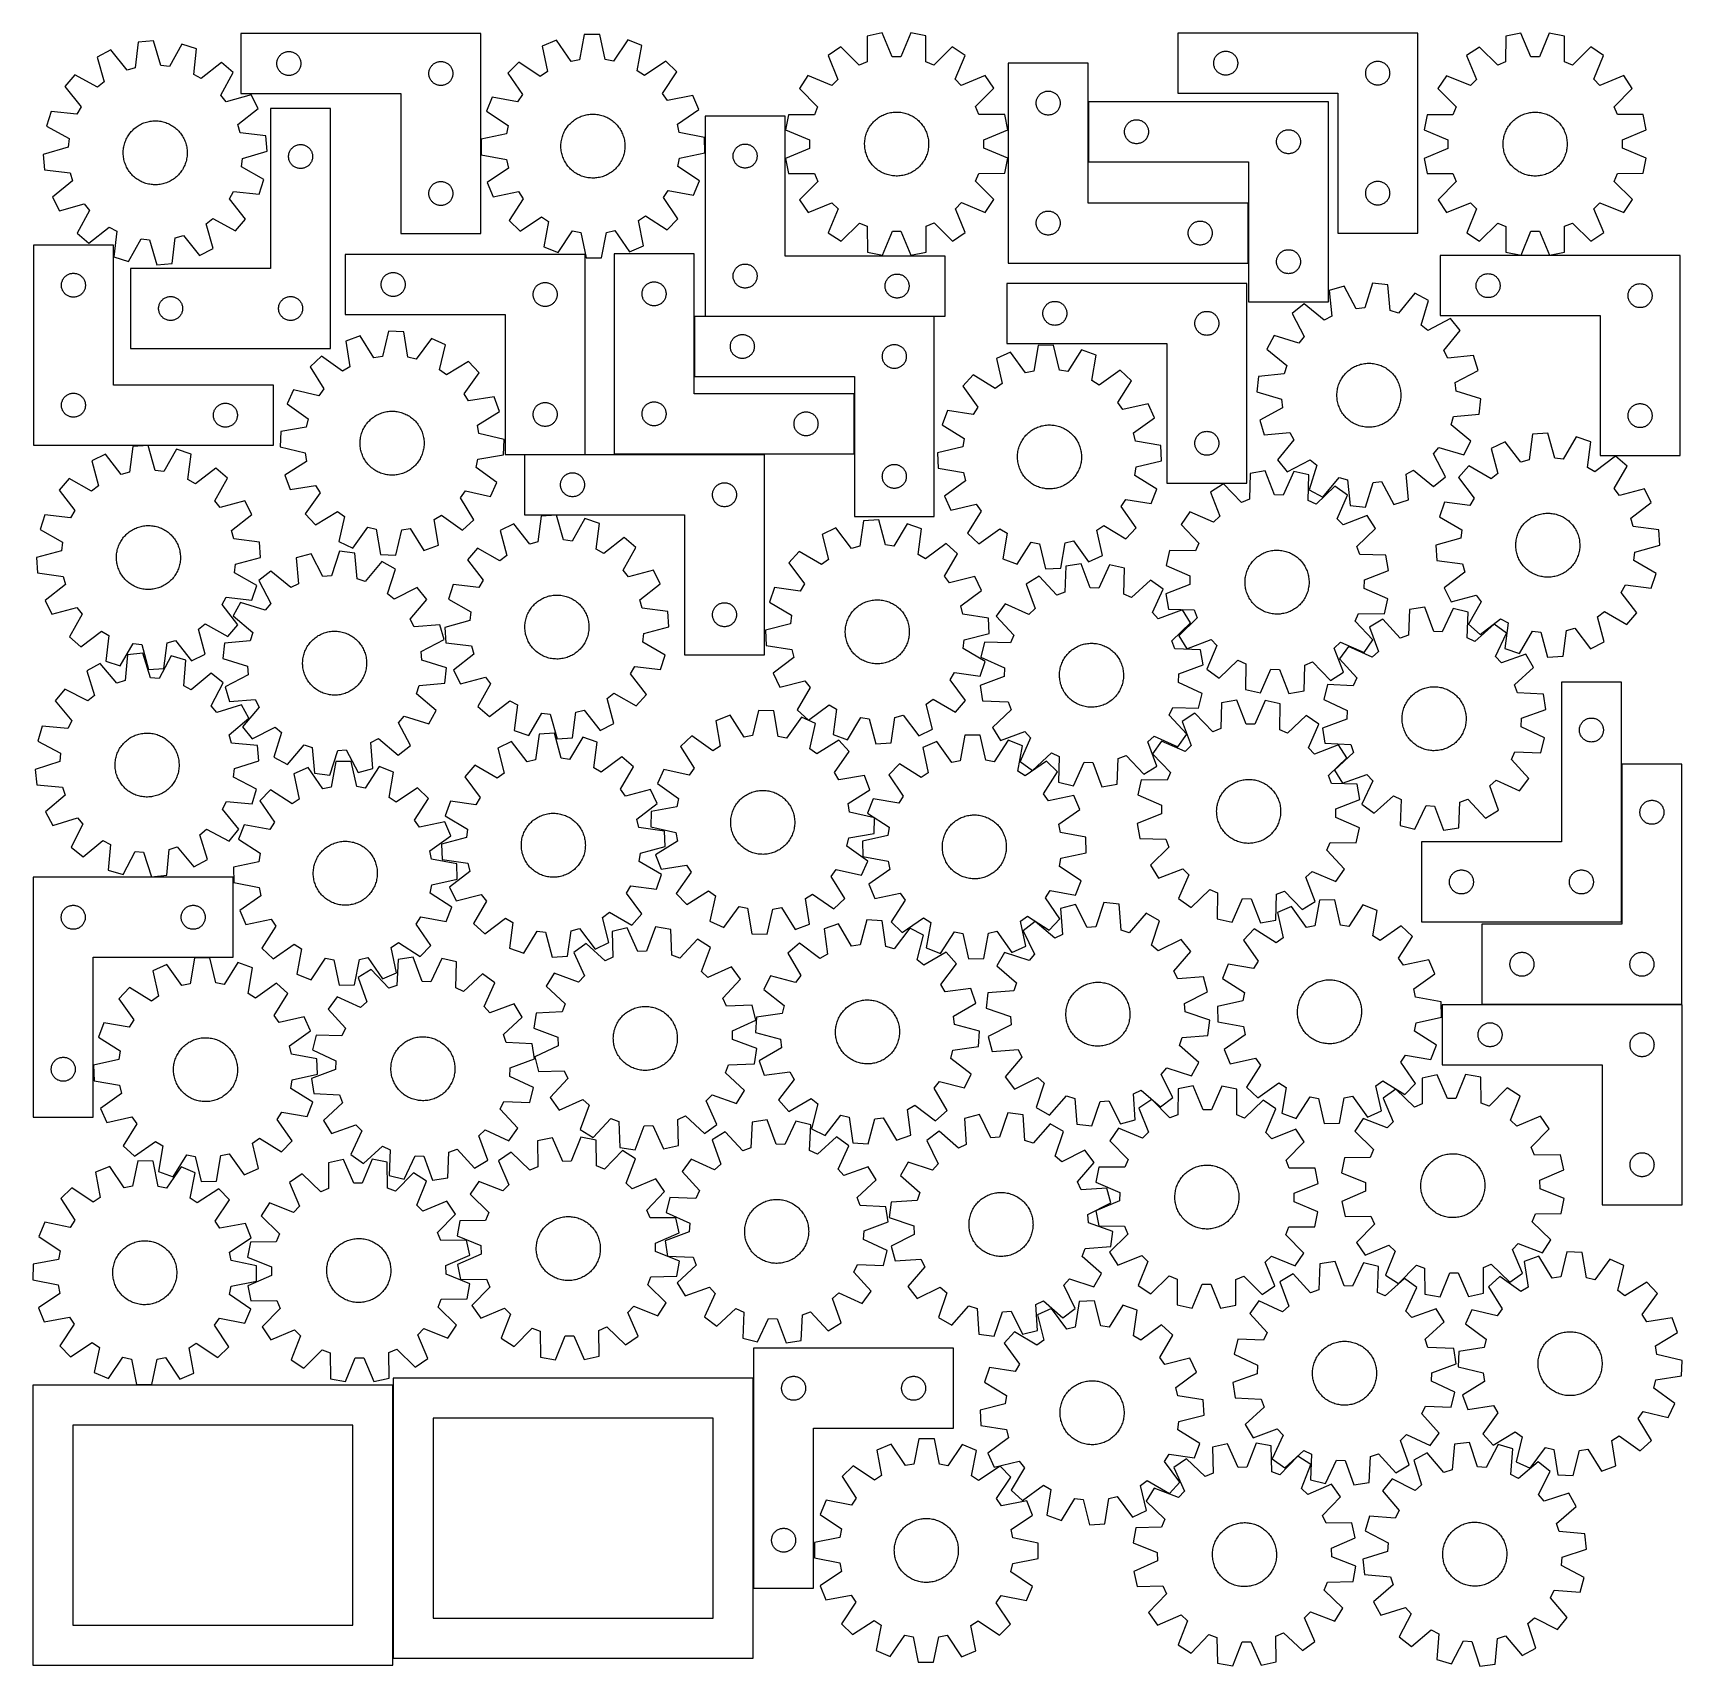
# Model space of a CAD drawing. Header units: millimetres. Extents: x 7 to 1243, y 7 to 1232.
import ezdxf

# ---------------------------------------------------------------- set-up
doc = ezdxf.new("R2010")
doc.units = ezdxf.units.MM
doc.layers.add('CUT', color=7, linetype='CONTINUOUS', true_color=0x000000)

msp = doc.modelspace()

# ---------------------------------------------------------------- linework, layer by layer
at = {"layer": 'CUT'}
for p, q in [((85.53603, 1224.856593), (83.276196, 1205.612488)), ((97.032676, 1225.811893), (85.53603, 1224.856593)), ((102.43772, 1207.204692), (97.032676, 1225.811893)), ((342.468622, 1231.318671), (162.468622, 1231.318671)), ((162.468622, 1231.318671), (162.468622, 1186.318671)), ((342.468622, 1081.318671), (342.468622, 1231.318671)), ((399.145213, 1226.250454), (388.523218, 1221.749489)), ((410.095524, 1210.265051), (399.145213, 1226.250454)), ((420.083054, 1230.59193), (416.391432, 1211.570512)), ((431.618943, 1230.685418), (420.083054, 1230.59193)), ((435.618362, 1211.726329), (431.618943, 1230.685418)), ((452.624397, 1226.683855), (441.934602, 1210.523078)), ((463.317945, 1222.355633), (452.624397, 1226.683855)), ((632.275488, 1229.442966), (632.223946, 1210.066698)), ((643.588311, 1231.702499), (632.275488, 1229.442966)), ((651.079092, 1213.832675), (643.588311, 1231.702499)), ((664.971513, 1231.719357), (657.508918, 1213.837744)), ((676.287885, 1229.477664), (664.971513, 1231.719357)), ((676.369979, 1210.101501), (676.287885, 1229.477664)), ((1045.17663, 1231.551825), (865.17663, 1231.551825)), ((865.17663, 1231.551825), (865.17663, 1186.551825)), ((1045.17663, 1081.551825), (1045.17663, 1231.551825)), ((1111.212292, 1229.397784), (1111.1639, 1210.021508)), ((1122.524748, 1231.659157), (1111.212292, 1229.397784)), ((1130.018434, 1213.79055), (1122.524748, 1231.659157)), ((1143.907947, 1231.679491), (1136.448259, 1213.796665)), ((1155.224683, 1229.439638), (1143.907947, 1231.679491)), ((1155.309927, 1210.063489), (1155.224683, 1229.439638)), ((64.981172, 1218.962577), (54.725234, 1213.680418)), ((54.725234, 1213.680418), (60.001819, 1195.036383)), ((77.095449, 1203.840186), (64.981172, 1218.962577)), ((118.278431, 1223.39125), (108.826216, 1206.476817)), ((129.265524, 1219.874256), (118.278431, 1223.39125)), ((127.138466, 1200.615024), (129.265524, 1219.874256)), ((189.946251, 1211.711626), (190.153707, 1212.262821)), ((190.153707, 1212.262821), (190.396768, 1212.799269)), ((190.396768, 1212.799269), (190.674394, 1213.318671)), ((190.674394, 1213.318671), (190.985396, 1213.818803)), ((190.985396, 1213.818803), (191.328442, 1214.297523)), ((191.328442, 1214.297523), (191.702064, 1214.752783)), ((191.702064, 1214.752783), (192.104661, 1215.182632)), ((192.104661, 1215.182632), (192.53451, 1215.585229)), ((192.53451, 1215.585229), (192.989769, 1215.958851)), ((192.989769, 1215.958851), (193.46849, 1216.301897)), ((193.46849, 1216.301897), (193.968622, 1216.612899)), ((193.968622, 1216.612899), (194.488024, 1216.890525)), ((194.488024, 1216.890525), (195.024471, 1217.133586)), ((195.024471, 1217.133586), (195.575667, 1217.341042)), ((195.575667, 1217.341042), (196.139251, 1217.512003)), ((196.139251, 1217.512003), (196.712809, 1217.645738)), ((196.712809, 1217.645738), (197.293887, 1217.741674)), ((197.293887, 1217.741674), (197.879994, 1217.799401)), ((197.879994, 1217.799401), (198.468622, 1217.818671)), ((198.468622, 1217.818671), (199.05725, 1217.799401)), ((199.05725, 1217.799401), (199.643358, 1217.741674)), ((199.643358, 1217.741674), (200.224435, 1217.645738)), ((200.224435, 1217.645738), (200.797994, 1217.512003)), ((200.797994, 1217.512003), (201.361578, 1217.341042)), ((201.361578, 1217.341042), (201.912773, 1217.133586)), ((201.912773, 1217.133586), (202.449221, 1216.890525)), ((202.449221, 1216.890525), (202.968622, 1216.612899)), ((202.968622, 1216.612899), (203.468754, 1216.301897)), ((203.468754, 1216.301897), (203.947475, 1215.958851)), ((203.947475, 1215.958851), (204.402735, 1215.585229)), ((204.402735, 1215.585229), (204.832583, 1215.182632)), ((204.832583, 1215.182632), (205.235181, 1214.752783)), ((205.235181, 1214.752783), (205.608802, 1214.297523)), ((205.608802, 1214.297523), (205.951849, 1213.818803)), ((205.951849, 1213.818803), (206.262851, 1213.318671)), ((206.262851, 1213.318671), (206.540477, 1212.799269)), ((206.540477, 1212.799269), (206.783538, 1212.262821)), ((206.783538, 1212.262821), (206.990993, 1211.711626)), ((388.523218, 1221.749489), (392.391786, 1202.763268)), ((459.757597, 1203.309207), (463.317945, 1222.355633)), ((612.526436, 1221.244394), (602.939436, 1214.827628)), ((602.939436, 1214.827628), (610.306794, 1196.906566)), ((626.285501, 1207.601427), (612.526436, 1221.244394)), ((657.508918, 1213.837744), (651.079092, 1213.832675)), ((696.049839, 1221.310241), (682.312303, 1207.645596)), ((705.646945, 1214.908598), (696.049839, 1221.310241)), ((698.307853, 1196.975943), (705.646945, 1214.908598)), ((892.654259, 1211.94478), (892.861714, 1212.495976)), ((892.861714, 1212.495976), (893.104775, 1213.032423)), ((893.104775, 1213.032423), (893.382402, 1213.551825)), ((893.382402, 1213.551825), (893.693404, 1214.051957)), ((893.693404, 1214.051957), (894.03645, 1214.530678)), ((894.03645, 1214.530678), (894.410072, 1214.985937)), ((894.410072, 1214.985937), (894.812669, 1215.415786)), ((894.812669, 1215.415786), (895.242518, 1215.818383)), ((895.242518, 1215.818383), (895.697777, 1216.192005)), ((895.697777, 1216.192005), (896.176498, 1216.535051)), ((896.176498, 1216.535051), (896.67663, 1216.846053)), ((896.67663, 1216.846053), (897.196032, 1217.123679)), ((897.196032, 1217.123679), (897.732479, 1217.366741)), ((897.732479, 1217.366741), (898.283675, 1217.574196)), ((898.283675, 1217.574196), (898.847259, 1217.745157)), ((898.847259, 1217.745157), (899.420817, 1217.878892)), ((899.420817, 1217.878892), (900.001894, 1217.974829)), ((900.001894, 1217.974829), (900.588002, 1218.032555)), ((900.588002, 1218.032555), (901.17663, 1218.051825)), ((901.17663, 1218.051825), (901.765258, 1218.032555)), ((901.765258, 1218.032555), (902.351366, 1217.974829)), ((902.351366, 1217.974829), (902.932443, 1217.878892)), ((902.932443, 1217.878892), (903.506002, 1217.745157)), ((903.506002, 1217.745157), (904.069585, 1217.574196)), ((904.069585, 1217.574196), (904.620781, 1217.366741)), ((904.620781, 1217.366741), (905.157228, 1217.123679)), ((905.157228, 1217.123679), (905.67663, 1216.846053)), ((905.67663, 1216.846053), (906.176762, 1216.535051)), ((906.176762, 1216.535051), (906.655483, 1216.192005)), ((906.655483, 1216.192005), (907.110742, 1215.818383)), ((907.110742, 1215.818383), (907.540591, 1215.415786)), ((907.540591, 1215.415786), (907.943188, 1214.985937)), ((907.943188, 1214.985937), (908.31681, 1214.530678)), ((908.31681, 1214.530678), (908.659857, 1214.051957)), ((908.659857, 1214.051957), (908.970859, 1213.551825)), ((908.970859, 1213.551825), (909.248485, 1213.032423)), ((909.248485, 1213.032423), (909.491546, 1212.495976)), ((909.491546, 1212.495976), (909.699001, 1211.94478)), ((1091.464574, 1221.196001), (1081.878617, 1214.777676)), ((1081.878617, 1214.777676), (1089.248889, 1196.857812)), ((1105.225856, 1207.555271), (1091.464574, 1221.196001)), ((1136.448259, 1213.796665), (1130.018434, 1213.79055)), ((1174.987965, 1221.275428), (1161.25265, 1207.60855)), ((1184.586111, 1214.875346), (1174.987965, 1221.275428)), ((1177.249935, 1196.941497), (1184.586111, 1214.875346)), ((37.990563, 1200.369054), (30.536706, 1191.564199)), ((54.969784, 1191.03372), (37.990563, 1200.369054)), ((83.276196, 1205.612488), (77.095449, 1203.840186)), ((108.826216, 1206.476817), (102.43772, 1207.204692)), ((132.762121, 1197.497783), (127.138466, 1200.615024)), ((147.967702, 1209.507476), (132.762121, 1197.497783)), ((147.437223, 1185.074398), (156.772558, 1202.053619)), ((156.772558, 1202.053619), (147.967702, 1209.507476)), ((189.468622, 1208.818671), (189.487892, 1209.407299)), ((189.487892, 1208.230042), (189.468622, 1208.818671)), ((189.487892, 1209.407299), (189.545619, 1209.993406)), ((189.545619, 1207.643935), (189.487892, 1208.230042)), ((189.545619, 1209.993406), (189.641555, 1210.574483)), ((189.641555, 1207.062858), (189.545619, 1207.643935)), ((189.641555, 1210.574483), (189.77529, 1211.148042)), ((189.77529, 1206.489299), (189.641555, 1207.062858)), ((189.77529, 1211.148042), (189.946251, 1211.711626)), ((189.946251, 1205.925715), (189.77529, 1206.489299)), ((190.153707, 1205.37452), (189.946251, 1205.925715)), ((190.396768, 1204.838072), (190.153707, 1205.37452)), ((190.674394, 1204.318671), (190.396768, 1204.838072)), ((190.985396, 1203.818538), (190.674394, 1204.318671)), ((191.328442, 1203.339818), (190.985396, 1203.818538)), ((191.702064, 1202.884558), (191.328442, 1203.339818)), ((192.104661, 1202.454709), (191.702064, 1202.884558)), ((192.53451, 1202.052112), (192.104661, 1202.454709)), ((192.989769, 1201.67849), (192.53451, 1202.052112)), ((193.46849, 1201.335444), (192.989769, 1201.67849)), ((193.968622, 1201.024442), (193.46849, 1201.335444)), ((194.488024, 1200.746816), (193.968622, 1201.024442)), ((195.024471, 1200.503755), (194.488024, 1200.746816)), ((195.575667, 1200.296299), (195.024471, 1200.503755)), ((196.139251, 1200.125338), (195.575667, 1200.296299)), ((196.712809, 1199.991603), (196.139251, 1200.125338)), ((197.293887, 1199.895667), (196.712809, 1199.991603)), ((197.879994, 1199.83794), (197.293887, 1199.895667)), ((198.468622, 1199.818671), (197.879994, 1199.83794)), ((199.05725, 1199.83794), (198.468622, 1199.818671)), ((199.643358, 1199.895667), (199.05725, 1199.83794)), ((200.224435, 1199.991603), (199.643358, 1199.895667)), ((200.797994, 1200.125338), (200.224435, 1199.991603)), ((201.361578, 1200.296299), (200.797994, 1200.125338)), ((201.912773, 1200.503755), (201.361578, 1200.296299)), ((202.449221, 1200.746816), (201.912773, 1200.503755)), ((202.968622, 1201.024442), (202.449221, 1200.746816)), ((203.468754, 1201.335444), (202.968622, 1201.024442)), ((203.947475, 1201.67849), (203.468754, 1201.335444)), ((204.402735, 1202.052112), (203.947475, 1201.67849)), ((204.832583, 1202.454709), (204.402735, 1202.052112)), ((205.235181, 1202.884558), (204.832583, 1202.454709)), ((205.608802, 1203.339818), (205.235181, 1202.884558)), ((205.951849, 1203.818538), (205.608802, 1203.339818)), ((206.262851, 1204.318671), (205.951849, 1203.818538)), ((206.540477, 1204.838072), (206.262851, 1204.318671)), ((206.783538, 1205.37452), (206.540477, 1204.838072)), ((206.990993, 1205.925715), (206.783538, 1205.37452)), ((206.990993, 1211.711626), (207.161955, 1211.148042)), ((207.161955, 1206.489299), (206.990993, 1205.925715)), ((207.161955, 1211.148042), (207.29569, 1210.574483)), ((207.29569, 1207.062858), (207.161955, 1206.489299)), ((207.29569, 1210.574483), (207.391626, 1209.993406)), ((207.391626, 1207.643935), (207.29569, 1207.062858)), ((207.391626, 1209.993406), (207.449353, 1209.407299)), ((207.449353, 1208.230042), (207.391626, 1207.643935)), ((207.449353, 1209.407299), (207.468622, 1208.818671)), ((207.468622, 1208.818671), (207.449353, 1208.230042)), ((303.468622, 1201.318671), (303.487892, 1201.907299)), ((303.487892, 1200.730042), (303.468622, 1201.318671)), ((303.487892, 1201.907299), (303.545619, 1202.493406)), ((303.545619, 1200.143935), (303.487892, 1200.730042)), ((303.545619, 1202.493406), (303.641555, 1203.074483)), ((303.641555, 1199.562858), (303.545619, 1200.143935)), ((303.641555, 1203.074483), (303.77529, 1203.648042)), ((303.77529, 1203.648042), (303.946251, 1204.211626)), ((303.946251, 1204.211626), (304.153707, 1204.762821)), ((304.153707, 1204.762821), (304.396768, 1205.299269)), ((304.396768, 1205.299269), (304.674394, 1205.818671)), ((304.674394, 1205.818671), (304.985396, 1206.318803)), ((304.985396, 1206.318803), (305.328442, 1206.797523)), ((305.328442, 1206.797523), (305.702064, 1207.252783)), ((305.702064, 1207.252783), (306.104661, 1207.682632)), ((306.104661, 1207.682632), (306.53451, 1208.085229)), ((306.53451, 1208.085229), (306.989769, 1208.458851)), ((306.989769, 1208.458851), (307.46849, 1208.801897)), ((307.46849, 1208.801897), (307.968622, 1209.112899)), ((307.968622, 1209.112899), (308.488024, 1209.390525)), ((308.488024, 1209.390525), (309.024471, 1209.633586)), ((309.024471, 1209.633586), (309.575667, 1209.841042)), ((309.575667, 1209.841042), (310.139251, 1210.012003)), ((310.139251, 1210.012003), (310.712809, 1210.145738)), ((310.712809, 1210.145738), (311.293887, 1210.241674)), ((311.293887, 1210.241674), (311.879994, 1210.299401)), ((311.879994, 1210.299401), (312.468622, 1210.318671)), ((312.468622, 1210.318671), (313.05725, 1210.299401)), ((313.05725, 1210.299401), (313.643358, 1210.241674)), ((313.643358, 1210.241674), (314.224435, 1210.145738)), ((314.224435, 1210.145738), (314.797994, 1210.012003)), ((314.797994, 1210.012003), (315.361578, 1209.841042)), ((315.361578, 1209.841042), (315.912773, 1209.633586)), ((315.912773, 1209.633586), (316.449221, 1209.390525)), ((316.449221, 1209.390525), (316.968622, 1209.112899)), ((316.968622, 1209.112899), (317.468754, 1208.801897)), ((317.468754, 1208.801897), (317.947475, 1208.458851)), ((317.947475, 1208.458851), (318.402735, 1208.085229)), ((318.402735, 1208.085229), (318.832583, 1207.682632)), ((318.832583, 1207.682632), (319.235181, 1207.252783)), ((319.235181, 1207.252783), (319.608802, 1206.797523)), ((319.608802, 1206.797523), (319.951849, 1206.318803)), ((319.951849, 1206.318803), (320.262851, 1205.818671)), ((320.262851, 1205.818671), (320.540477, 1205.299269)), ((320.540477, 1205.299269), (320.783538, 1204.762821)), ((320.783538, 1204.762821), (320.990993, 1204.211626)), ((320.990993, 1204.211626), (321.161955, 1203.648042)), ((321.161955, 1203.648042), (321.29569, 1203.074483)), ((321.29569, 1203.074483), (321.391626, 1202.493406)), ((321.391626, 1200.143935), (321.29569, 1199.562858)), ((321.391626, 1202.493406), (321.449353, 1201.907299)), ((321.449353, 1200.730042), (321.391626, 1200.143935)), ((321.449353, 1201.907299), (321.468622, 1201.318671)), ((321.468622, 1201.318671), (321.449353, 1200.730042)), ((370.840586, 1209.725923), (362.749587, 1201.502712)), ((362.749587, 1201.502712), (373.58939, 1185.442167)), ((387.074703, 1199.147839), (370.840586, 1209.725923)), ((392.391786, 1202.763268), (387.074703, 1199.147839)), ((416.391432, 1211.570512), (410.095524, 1210.265051)), ((441.934602, 1210.523078), (435.618362, 1211.726329)), ((465.132577, 1199.780428), (459.757597, 1203.309207)), ((481.193121, 1210.620231), (465.132577, 1199.780428)), ((478.838249, 1186.295114), (489.416333, 1202.529231)), ((489.416333, 1202.529231), (481.193121, 1210.620231)), ((632.223946, 1210.066698), (626.285501, 1207.601427)), ((682.312303, 1207.645596), (676.369979, 1210.101501)), ((798.043088, 1209.109194), (738.043088, 1209.109194)), ((738.043088, 1209.109194), (738.043088, 1059.109194)), ((798.043088, 1104.109194), (798.043088, 1209.109194)), ((892.17663, 1209.051825), (892.1959, 1209.640453)), ((892.1959, 1208.463197), (892.17663, 1209.051825)), ((892.1959, 1209.640453), (892.253626, 1210.226561)), ((892.253626, 1207.877089), (892.1959, 1208.463197)), ((892.253626, 1210.226561), (892.349563, 1210.807638)), ((892.349563, 1207.296012), (892.253626, 1207.877089)), ((892.349563, 1210.807638), (892.483298, 1211.381196)), ((892.483298, 1206.722453), (892.349563, 1207.296012)), ((892.483298, 1211.381196), (892.654259, 1211.94478)), ((892.654259, 1206.15887), (892.483298, 1206.722453)), ((892.861714, 1205.607674), (892.654259, 1206.15887)), ((893.104775, 1205.071227), (892.861714, 1205.607674)), ((893.382402, 1204.551825), (893.104775, 1205.071227)), ((893.693404, 1204.051693), (893.382402, 1204.551825)), ((894.03645, 1203.572972), (893.693404, 1204.051693)), ((894.410072, 1203.117712), (894.03645, 1203.572972)), ((894.812669, 1202.687864), (894.410072, 1203.117712)), ((895.242518, 1202.285267), (894.812669, 1202.687864)), ((895.697777, 1201.911645), (895.242518, 1202.285267)), ((896.176498, 1201.568598), (895.697777, 1201.911645)), ((896.67663, 1201.257596), (896.176498, 1201.568598)), ((897.196032, 1200.97997), (896.67663, 1201.257596)), ((897.732479, 1200.736909), (897.196032, 1200.97997)), ((898.283675, 1200.529454), (897.732479, 1200.736909)), ((898.847259, 1200.358492), (898.283675, 1200.529454)), ((899.420817, 1200.224757), (898.847259, 1200.358492)), ((900.001894, 1200.128821), (899.420817, 1200.224757)), ((900.588002, 1200.071095), (900.001894, 1200.128821)), ((901.17663, 1200.051825), (900.588002, 1200.071095)), ((901.765258, 1200.071095), (901.17663, 1200.051825)), ((902.351366, 1200.128821), (901.765258, 1200.071095)), ((902.932443, 1200.224757), (902.351366, 1200.128821)), ((903.506002, 1200.358492), (902.932443, 1200.224757)), ((904.069585, 1200.529454), (903.506002, 1200.358492)), ((904.620781, 1200.736909), (904.069585, 1200.529454)), ((905.157228, 1200.97997), (904.620781, 1200.736909)), ((905.67663, 1201.257596), (905.157228, 1200.97997)), ((906.176762, 1201.568598), (905.67663, 1201.257596)), ((906.655483, 1201.911645), (906.176762, 1201.568598)), ((907.110742, 1202.285267), (906.655483, 1201.911645)), ((907.540591, 1202.687864), (907.110742, 1202.285267)), ((907.943188, 1203.117712), (907.540591, 1202.687864)), ((908.31681, 1203.572972), (907.943188, 1203.117712)), ((908.659857, 1204.051693), (908.31681, 1203.572972)), ((908.970859, 1204.551825), (908.659857, 1204.051693)), ((909.248485, 1205.071227), (908.970859, 1204.551825)), ((909.491546, 1205.607674), (909.248485, 1205.071227)), ((909.699001, 1206.15887), (909.491546, 1205.607674)), ((909.699001, 1211.94478), (909.869963, 1211.381196)), ((909.869963, 1206.722453), (909.699001, 1206.15887)), ((909.869963, 1211.381196), (910.003698, 1210.807638)), ((910.003698, 1207.296012), (909.869963, 1206.722453)), ((910.003698, 1210.807638), (910.099634, 1210.226561)), ((910.099634, 1207.877089), (910.003698, 1207.296012)), ((910.099634, 1210.226561), (910.15736, 1209.640453)), ((910.15736, 1208.463197), (910.099634, 1207.877089)), ((910.15736, 1209.640453), (910.17663, 1209.051825)), ((910.17663, 1209.051825), (910.15736, 1208.463197)), ((1006.17663, 1201.551825), (1006.1959, 1202.140453)), ((1006.1959, 1200.963197), (1006.17663, 1201.551825)), ((1006.1959, 1202.140453), (1006.253626, 1202.726561)), ((1006.253626, 1200.377089), (1006.1959, 1200.963197)), ((1006.253626, 1202.726561), (1006.349563, 1203.307638)), ((1006.349563, 1199.796012), (1006.253626, 1200.377089)), ((1006.349563, 1203.307638), (1006.483298, 1203.881196)), ((1006.483298, 1203.881196), (1006.654259, 1204.44478)), ((1006.654259, 1204.44478), (1006.861714, 1204.995976)), ((1006.861714, 1204.995976), (1007.104775, 1205.532423)), ((1007.104775, 1205.532423), (1007.382402, 1206.051825)), ((1007.382402, 1206.051825), (1007.693404, 1206.551957)), ((1007.693404, 1206.551957), (1008.03645, 1207.030678)), ((1008.03645, 1207.030678), (1008.410072, 1207.485937)), ((1008.410072, 1207.485937), (1008.812669, 1207.915786)), ((1008.812669, 1207.915786), (1009.242518, 1208.318383)), ((1009.242518, 1208.318383), (1009.697777, 1208.692005)), ((1009.697777, 1208.692005), (1010.176498, 1209.035051)), ((1010.176498, 1209.035051), (1010.67663, 1209.346053)), ((1010.67663, 1209.346053), (1011.196032, 1209.623679)), ((1011.196032, 1209.623679), (1011.732479, 1209.866741)), ((1011.732479, 1209.866741), (1012.283675, 1210.074196)), ((1012.283675, 1210.074196), (1012.847259, 1210.245157)), ((1012.847259, 1210.245157), (1013.420817, 1210.378892)), ((1013.420817, 1210.378892), (1014.001894, 1210.474829)), ((1014.001894, 1210.474829), (1014.588002, 1210.532555)), ((1014.588002, 1210.532555), (1015.17663, 1210.551825)), ((1015.17663, 1210.551825), (1015.765258, 1210.532555)), ((1015.765258, 1210.532555), (1016.351366, 1210.474829)), ((1016.351366, 1210.474829), (1016.932443, 1210.378892)), ((1016.932443, 1210.378892), (1017.506002, 1210.245157)), ((1017.506002, 1210.245157), (1018.069585, 1210.074196)), ((1018.069585, 1210.074196), (1018.620781, 1209.866741)), ((1018.620781, 1209.866741), (1019.157228, 1209.623679)), ((1019.157228, 1209.623679), (1019.67663, 1209.346053)), ((1019.67663, 1209.346053), (1020.176762, 1209.035051)), ((1020.176762, 1209.035051), (1020.655483, 1208.692005)), ((1020.655483, 1208.692005), (1021.110742, 1208.318383)), ((1021.110742, 1208.318383), (1021.540591, 1207.915786)), ((1021.540591, 1207.915786), (1021.943188, 1207.485937)), ((1021.943188, 1207.485937), (1022.31681, 1207.030678)), ((1022.31681, 1207.030678), (1022.659857, 1206.551957)), ((1022.659857, 1206.551957), (1022.970859, 1206.051825)), ((1022.970859, 1206.051825), (1023.248485, 1205.532423)), ((1023.248485, 1205.532423), (1023.491546, 1204.995976)), ((1023.491546, 1204.995976), (1023.699001, 1204.44478)), ((1023.699001, 1204.44478), (1023.869963, 1203.881196)), ((1023.869963, 1203.881196), (1024.003698, 1203.307638)), ((1024.003698, 1203.307638), (1024.099634, 1202.726561)), ((1024.099634, 1200.377089), (1024.003698, 1199.796012)), ((1024.099634, 1202.726561), (1024.15736, 1202.140453)), ((1024.15736, 1200.963197), (1024.099634, 1200.377089)), ((1024.15736, 1202.140453), (1024.17663, 1201.551825)), ((1024.17663, 1201.551825), (1024.15736, 1200.963197)), ((1111.1639, 1210.021508), (1105.225856, 1207.555271)), ((1161.25265, 1207.60855), (1155.309927, 1210.063489)), ((30.536706, 1191.564199), (42.546399, 1176.358618)), ((60.001819, 1195.036383), (54.969784, 1191.03372)), ((303.77529, 1198.989299), (303.641555, 1199.562858)), ((303.946251, 1198.425715), (303.77529, 1198.989299)), ((304.153707, 1197.87452), (303.946251, 1198.425715)), ((304.396768, 1197.338072), (304.153707, 1197.87452)), ((304.674394, 1196.818671), (304.396768, 1197.338072)), ((304.985396, 1196.318538), (304.674394, 1196.818671)), ((305.328442, 1195.839818), (304.985396, 1196.318538)), ((305.702064, 1195.384558), (305.328442, 1195.839818)), ((306.104661, 1194.954709), (305.702064, 1195.384558)), ((306.53451, 1194.552112), (306.104661, 1194.954709)), ((306.989769, 1194.17849), (306.53451, 1194.552112)), ((307.46849, 1193.835444), (306.989769, 1194.17849)), ((307.968622, 1193.524442), (307.46849, 1193.835444)), ((308.488024, 1193.246816), (307.968622, 1193.524442)), ((309.024471, 1193.003755), (308.488024, 1193.246816)), ((309.575667, 1192.796299), (309.024471, 1193.003755)), ((310.139251, 1192.625338), (309.575667, 1192.796299)), ((310.712809, 1192.491603), (310.139251, 1192.625338)), ((311.293887, 1192.395667), (310.712809, 1192.491603)), ((311.879994, 1192.33794), (311.293887, 1192.395667)), ((312.468622, 1192.318671), (311.879994, 1192.33794)), ((313.05725, 1192.33794), (312.468622, 1192.318671)), ((313.643358, 1192.395667), (313.05725, 1192.33794)), ((314.224435, 1192.491603), (313.643358, 1192.395667)), ((314.797994, 1192.625338), (314.224435, 1192.491603)), ((315.361578, 1192.796299), (314.797994, 1192.625338)), ((315.912773, 1193.003755), (315.361578, 1192.796299)), ((316.449221, 1193.246816), (315.912773, 1193.003755)), ((316.968622, 1193.524442), (316.449221, 1193.246816)), ((317.468754, 1193.835444), (316.968622, 1193.524442)), ((317.947475, 1194.17849), (317.468754, 1193.835444)), ((318.402735, 1194.552112), (317.947475, 1194.17849)), ((318.832583, 1194.954709), (318.402735, 1194.552112)), ((319.235181, 1195.384558), (318.832583, 1194.954709)), ((319.608802, 1195.839818), (319.235181, 1195.384558)), ((319.951849, 1196.318538), (319.608802, 1195.839818)), ((320.262851, 1196.818671), (319.951849, 1196.318538)), ((320.540477, 1197.338072), (320.262851, 1196.818671)), ((320.783538, 1197.87452), (320.540477, 1197.338072)), ((320.990993, 1198.425715), (320.783538, 1197.87452)), ((321.161955, 1198.989299), (320.990993, 1198.425715)), ((321.29569, 1199.562858), (321.161955, 1198.989299)), ((587.83115, 1199.6955), (581.429507, 1190.098395)), ((581.429507, 1190.098395), (595.094151, 1176.360858)), ((605.763805, 1192.356408), (587.83115, 1199.6955)), ((610.306794, 1196.906566), (605.763805, 1192.356408)), ((702.858011, 1192.432953), (698.307853, 1196.975943)), ((720.779072, 1199.800312), (702.858011, 1192.432953)), ((713.552872, 1176.454247), (727.195839, 1190.213311)), ((727.195839, 1190.213311), (720.779072, 1199.800312)), ((764.598937, 1187.42411), (765.150133, 1187.631565)), ((765.150133, 1187.631565), (765.713717, 1187.802527)), ((765.713717, 1187.802527), (766.287275, 1187.936262)), ((766.287275, 1187.936262), (766.868353, 1188.032198)), ((766.868353, 1188.032198), (767.45446, 1188.089925)), ((767.45446, 1188.089925), (768.043088, 1188.109194)), ((768.043088, 1188.109194), (768.631716, 1188.089925)), ((768.631716, 1188.089925), (769.217824, 1188.032198)), ((769.217824, 1188.032198), (769.798901, 1187.936262)), ((769.798901, 1187.936262), (770.37246, 1187.802527)), ((770.37246, 1187.802527), (770.936043, 1187.631565)), ((770.936043, 1187.631565), (771.487239, 1187.42411)), ((1006.483298, 1199.222453), (1006.349563, 1199.796012)), ((1006.654259, 1198.65887), (1006.483298, 1199.222453)), ((1006.861714, 1198.107674), (1006.654259, 1198.65887)), ((1007.104775, 1197.571227), (1006.861714, 1198.107674)), ((1007.382402, 1197.051825), (1007.104775, 1197.571227)), ((1007.693404, 1196.551693), (1007.382402, 1197.051825)), ((1008.03645, 1196.072972), (1007.693404, 1196.551693)), ((1008.410072, 1195.617712), (1008.03645, 1196.072972)), ((1008.812669, 1195.187864), (1008.410072, 1195.617712)), ((1009.242518, 1194.785267), (1008.812669, 1195.187864)), ((1009.697777, 1194.411645), (1009.242518, 1194.785267)), ((1010.176498, 1194.068598), (1009.697777, 1194.411645)), ((1010.67663, 1193.757596), (1010.176498, 1194.068598)), ((1011.196032, 1193.47997), (1010.67663, 1193.757596)), ((1011.732479, 1193.236909), (1011.196032, 1193.47997)), ((1012.283675, 1193.029454), (1011.732479, 1193.236909)), ((1012.847259, 1192.858492), (1012.283675, 1193.029454)), ((1013.420817, 1192.724757), (1012.847259, 1192.858492)), ((1014.001894, 1192.628821), (1013.420817, 1192.724757)), ((1014.588002, 1192.571095), (1014.001894, 1192.628821)), ((1015.17663, 1192.551825), (1014.588002, 1192.571095)), ((1015.765258, 1192.571095), (1015.17663, 1192.551825)), ((1016.351366, 1192.628821), (1015.765258, 1192.571095)), ((1016.932443, 1192.724757), (1016.351366, 1192.628821)), ((1017.506002, 1192.858492), (1016.932443, 1192.724757)), ((1018.069585, 1193.029454), (1017.506002, 1192.858492)), ((1018.620781, 1193.236909), (1018.069585, 1193.029454)), ((1019.157228, 1193.47997), (1018.620781, 1193.236909)), ((1019.67663, 1193.757596), (1019.157228, 1193.47997)), ((1020.176762, 1194.068598), (1019.67663, 1193.757596)), ((1020.655483, 1194.411645), (1020.176762, 1194.068598)), ((1021.110742, 1194.785267), (1020.655483, 1194.411645)), ((1021.540591, 1195.187864), (1021.110742, 1194.785267)), ((1021.943188, 1195.617712), (1021.540591, 1195.187864)), ((1022.31681, 1196.072972), (1021.943188, 1195.617712)), ((1022.659857, 1196.551693), (1022.31681, 1196.072972)), ((1022.970859, 1197.051825), (1022.659857, 1196.551693)), ((1023.248485, 1197.571227), (1022.970859, 1197.051825)), ((1023.491546, 1198.107674), (1023.248485, 1197.571227)), ((1023.699001, 1198.65887), (1023.491546, 1198.107674)), ((1023.869963, 1199.222453), (1023.699001, 1198.65887)), ((1024.003698, 1199.796012), (1023.869963, 1199.222453)), ((1066.772791, 1199.643092), (1060.372708, 1190.044945)), ((1060.372708, 1190.044945), (1074.039587, 1176.309631)), ((1084.70664, 1192.306915), (1066.772791, 1199.643092)), ((1089.248889, 1196.857812), (1084.70664, 1192.306915)), ((1181.800831, 1192.399248), (1177.249935, 1196.941497)), ((1199.720695, 1199.76952), (1181.800831, 1192.399248)), ((1192.49829, 1176.422281), (1206.13902, 1190.183563)), ((1206.13902, 1190.183563), (1199.720695, 1199.76952)), ((42.546399, 1176.358618), (39.429158, 1170.734963)), ((151.439886, 1180.042363), (147.437223, 1185.074398)), ((170.083922, 1185.318948), (151.439886, 1180.042363)), ((162.468622, 1186.318671), (282.468622, 1186.318671)), ((175.36608, 1175.06301), (170.083922, 1185.318948)), ((282.468622, 1186.318671), (282.468622, 1081.318671)), ((351.014185, 1183.627535), (346.685963, 1172.933987)), ((370.060611, 1180.067188), (351.014185, 1183.627535)), ((373.58939, 1185.442167), (370.060611, 1180.067188)), ((482.453677, 1180.978032), (478.838249, 1186.295114)), ((501.439899, 1184.8466), (482.453677, 1180.978032)), ((505.940864, 1174.224604), (501.439899, 1184.8466)), ((595.094151, 1176.360858), (592.638247, 1170.418534)), ((716.018143, 1170.515802), (713.552872, 1176.454247)), ((759.043088, 1179.109194), (759.062358, 1179.697822)), ((759.062358, 1178.520566), (759.043088, 1179.109194)), ((759.062358, 1179.697822), (759.120085, 1180.28393)), ((759.120085, 1177.934459), (759.062358, 1178.520566)), ((759.120085, 1180.28393), (759.216021, 1180.865007)), ((759.216021, 1177.353381), (759.120085, 1177.934459)), ((759.216021, 1180.865007), (759.349756, 1181.438566)), ((759.349756, 1176.779823), (759.216021, 1177.353381)), ((759.349756, 1181.438566), (759.520717, 1182.00215)), ((759.520717, 1176.216239), (759.349756, 1176.779823)), ((759.520717, 1182.00215), (759.728173, 1182.553345)), ((759.728173, 1175.665043), (759.520717, 1176.216239)), ((759.728173, 1182.553345), (759.971234, 1183.089793)), ((759.971234, 1175.128596), (759.728173, 1175.665043)), ((759.971234, 1183.089793), (760.24886, 1183.609194)), ((760.24886, 1174.609194), (759.971234, 1175.128596)), ((760.24886, 1183.609194), (760.559862, 1184.109326)), ((760.559862, 1184.109326), (760.902908, 1184.588047)), ((760.902908, 1184.588047), (761.27653, 1185.043307)), ((761.27653, 1185.043307), (761.679127, 1185.473155)), ((761.679127, 1185.473155), (762.108976, 1185.875753)), ((762.108976, 1185.875753), (762.564235, 1186.249374)), ((762.564235, 1186.249374), (763.042956, 1186.592421)), ((763.042956, 1186.592421), (763.543088, 1186.903423)), ((763.543088, 1186.903423), (764.06249, 1187.181049)), ((764.06249, 1187.181049), (764.598937, 1187.42411)), ((771.487239, 1187.42411), (772.023687, 1187.181049)), ((772.023687, 1187.181049), (772.543088, 1186.903423)), ((772.543088, 1186.903423), (773.04322, 1186.592421)), ((773.04322, 1186.592421), (773.521941, 1186.249374)), ((773.521941, 1186.249374), (773.977201, 1185.875753)), ((773.977201, 1185.875753), (774.407049, 1185.473155)), ((774.407049, 1185.473155), (774.809647, 1185.043307)), ((774.809647, 1185.043307), (775.183268, 1184.588047)), ((775.183268, 1184.588047), (775.526315, 1184.109326)), ((775.526315, 1184.109326), (775.837317, 1183.609194)), ((775.837317, 1183.609194), (776.114943, 1183.089793)), ((776.114943, 1175.128596), (775.837317, 1174.609194)), ((776.114943, 1183.089793), (776.358004, 1182.553345)), ((776.358004, 1175.665043), (776.114943, 1175.128596)), ((776.358004, 1182.553345), (776.565459, 1182.00215)), ((776.565459, 1176.216239), (776.358004, 1175.665043)), ((776.565459, 1182.00215), (776.736421, 1181.438566)), ((776.736421, 1176.779823), (776.565459, 1176.216239)), ((776.736421, 1181.438566), (776.870156, 1180.865007)), ((776.870156, 1177.353381), (776.736421, 1176.779823)), ((776.870156, 1180.865007), (776.966092, 1180.28393)), ((776.966092, 1177.934459), (776.870156, 1177.353381)), ((776.966092, 1180.28393), (777.023819, 1179.697822)), ((777.023819, 1178.520566), (776.966092, 1177.934459)), ((777.023819, 1179.697822), (777.043088, 1179.109194)), ((777.043088, 1179.109194), (777.023819, 1178.520566)), ((978.284174, 1180.127997), (798.284174, 1180.127997)), ((798.284174, 1180.127997), (798.284174, 1135.127997)), ((865.17663, 1186.551825), (985.17663, 1186.551825)), ((978.284174, 1030.127997), (978.284174, 1180.127997)), ((985.17663, 1186.551825), (985.17663, 1081.551825)), ((1074.039587, 1176.309631), (1071.584648, 1170.366907)), ((1194.964527, 1170.484237), (1192.49829, 1176.422281)), ((20.169925, 1172.862021), (16.652932, 1161.874927)), ((39.429158, 1170.734963), (20.169925, 1172.862021)), ((86.254179, 1162.622434), (87.112628, 1163.093348)), ((87.112628, 1163.093348), (87.989571, 1163.528855)), ((87.989571, 1163.528855), (88.883547, 1163.928231)), ((88.883547, 1163.928231), (89.79307, 1164.29081)), ((89.79307, 1164.29081), (90.716625, 1164.61599)), ((90.716625, 1164.61599), (91.652675, 1164.903228)), ((91.652675, 1164.903228), (92.599662, 1165.152047)), ((92.599662, 1165.152047), (93.556009, 1165.362033)), ((93.556009, 1165.362033), (94.520126, 1165.532835)), ((94.520126, 1165.532835), (95.490408, 1165.664171)), ((95.490408, 1165.664171), (96.465239, 1165.755821)), ((96.465239, 1165.755821), (97.442997, 1165.807633)), ((97.442997, 1165.807633), (98.422054, 1165.819521)), ((98.422054, 1165.819521), (99.400782, 1165.791464)), ((99.400782, 1165.791464), (100.377551, 1165.723509)), ((100.377551, 1165.723509), (101.350735, 1165.61577)), ((101.350735, 1165.61577), (102.318715, 1165.468426)), ((102.318715, 1165.468426), (103.279879, 1165.281722)), ((103.279879, 1165.281722), (104.232628, 1165.055969)), ((104.232628, 1165.055969), (105.175376, 1164.791542)), ((105.175376, 1164.791542), (106.106554, 1164.488883)), ((106.106554, 1164.488883), (107.024612, 1164.148493)), ((107.024612, 1164.148493), (107.928022, 1163.770941)), ((107.928022, 1163.770941), (108.81528, 1163.356854)), ((108.81528, 1163.356854), (109.68491, 1162.906921)), ((109.68491, 1162.906921), (110.535464, 1162.421892)), ((160.243689, 1162.948733), (175.36608, 1175.06301)), ((162.015991, 1156.767986), (160.243689, 1162.948733)), ((229.756039, 1175.011295), (184.756039, 1175.011295)), ((184.756039, 1175.011295), (184.756039, 1055.011295)), ((229.756039, 995.011295), (229.756039, 1175.011295)), ((346.685963, 1172.933987), (362.846739, 1162.244192)), ((408.335013, 1162.490209), (408.988517, 1163.219337)), ((408.988517, 1163.219337), (409.671217, 1163.921203)), ((409.671217, 1163.921203), (410.381977, 1164.594639)), ((410.381977, 1164.594639), (411.119615, 1165.238522)), ((411.119615, 1165.238522), (411.882901, 1165.851783)), ((411.882901, 1165.851783), (412.670566, 1166.433401)), ((412.670566, 1166.433401), (413.481299, 1166.982406)), ((413.481299, 1166.982406), (414.313751, 1167.497886)), ((414.313751, 1167.497886), (415.166535, 1167.978982)), ((415.166535, 1167.978982), (416.038233, 1168.424895)), ((416.038233, 1168.424895), (416.927394, 1168.83488)), ((416.927394, 1168.83488), (417.832538, 1169.208257)), ((417.832538, 1169.208257), (418.752158, 1169.544404)), ((418.752158, 1169.544404), (419.684723, 1169.842761)), ((419.684723, 1169.842761), (420.628682, 1170.102832)), ((420.628682, 1170.102832), (421.582463, 1170.324183)), ((421.582463, 1170.324183), (422.544479, 1170.506447)), ((422.544479, 1170.506447), (423.513129, 1170.64932)), ((423.513129, 1170.64932), (424.4868, 1170.752564)), ((424.4868, 1170.752564), (425.463873, 1170.816008)), ((425.463873, 1170.816008), (426.442719, 1170.839545)), ((426.442719, 1170.839545), (427.421712, 1170.823137)), ((427.421712, 1170.823137), (428.39922, 1170.766811)), ((428.39922, 1170.766811), (429.373617, 1170.67066)), ((429.373617, 1170.67066), (430.343282, 1170.534846)), ((430.343282, 1170.534846), (431.3066, 1170.359593)), ((431.3066, 1170.359593), (432.261968, 1170.145194)), ((432.261968, 1170.145194), (433.207796, 1169.892004)), ((433.207796, 1169.892004), (434.14251, 1169.600447)), ((434.14251, 1169.600447), (435.064553, 1169.271007)), ((435.064553, 1169.271007), (435.972392, 1168.904232)), ((435.972392, 1168.904232), (436.864515, 1168.500732)), ((436.864515, 1168.500732), (437.739437, 1168.06118)), ((437.739437, 1168.06118), (438.595703, 1167.586307)), ((438.595703, 1167.586307), (439.431887, 1167.076904)), ((439.431887, 1167.076904), (440.246596, 1166.533817)), ((440.246596, 1166.533817), (441.038477, 1165.957952)), ((441.038477, 1165.957952), (441.806209, 1165.350266)), ((441.806209, 1165.350266), (442.548516, 1164.711771)), ((442.548516, 1164.711771), (443.264162, 1164.04353)), ((443.264162, 1164.04353), (443.951955, 1163.346655)), ((443.951955, 1163.346655), (444.610752, 1162.622305)), ((489.955461, 1163.274293), (505.940864, 1174.224604)), ((491.260922, 1156.978385), (489.955461, 1163.274293)), ((570.678403, 1169.359194), (510.678403, 1169.359194)), ((510.678403, 1169.359194), (510.678403, 1019.359194)), ((570.678403, 1064.359194), (570.678403, 1169.359194)), ((573.262084, 1170.336441), (571.020391, 1159.020069)), ((592.638247, 1170.418534), (573.262084, 1170.336441)), ((634.577233, 1162.003407), (635.148787, 1162.798404)), ((635.148787, 1162.798404), (635.752291, 1163.569428)), ((635.752291, 1163.569428), (636.386743, 1164.315194)), ((636.386743, 1164.315194), (637.051085, 1165.03446)), ((637.051085, 1165.03446), (637.744212, 1165.726031)), ((637.744212, 1165.726031), (638.464971, 1166.388754)), ((638.464971, 1166.388754), (639.212161, 1167.021528)), ((639.212161, 1167.021528), (639.984539, 1167.623297)), ((639.984539, 1167.623297), (640.78082, 1168.193062)), ((640.78082, 1168.193062), (641.599678, 1168.729873)), ((641.599678, 1168.729873), (642.439751, 1169.232838)), ((642.439751, 1169.232838), (643.29964, 1169.701119)), ((643.29964, 1169.701119), (644.177913, 1170.133936)), ((644.177913, 1170.133936), (645.07311, 1170.530569)), ((645.07311, 1170.530569), (645.983739, 1170.890359)), ((645.983739, 1170.890359), (646.908287, 1171.212706)), ((646.908287, 1171.212706), (647.845213, 1171.497074)), ((647.845213, 1171.497074), (648.792958, 1171.742989)), ((648.792958, 1171.742989), (649.749945, 1171.950042)), ((649.749945, 1171.950042), (650.714581, 1172.117889)), ((650.714581, 1172.117889), (651.68526, 1172.24625)), ((651.68526, 1172.24625), (652.660367, 1172.334912)), ((652.660367, 1172.334912), (653.63828, 1172.383727)), ((653.63828, 1172.383727), (654.617369, 1172.392613)), ((654.617369, 1172.392613), (655.596006, 1172.361556)), ((655.596006, 1172.361556), (656.572562, 1172.290608)), ((656.572562, 1172.290608), (657.545412, 1172.179886)), ((657.545412, 1172.179886), (658.512935, 1172.029576)), ((658.512935, 1172.029576), (659.473523, 1171.839927)), ((659.473523, 1171.839927), (660.425575, 1171.611254)), ((660.425575, 1171.611254), (661.367508, 1171.343939)), ((661.367508, 1171.343939), (662.297754, 1171.038427)), ((662.297754, 1171.038427), (663.214764, 1170.695225)), ((663.214764, 1170.695225), (664.117012, 1170.314905)), ((664.117012, 1170.314905), (665.002997, 1169.8981)), ((665.002997, 1169.8981), (665.871244, 1169.445504)), ((665.871244, 1169.445504), (666.720307, 1168.957871)), ((666.720307, 1168.957871), (667.548774, 1168.43601)), ((667.548774, 1168.43601), (668.355265, 1167.880793)), ((668.355265, 1167.880793), (669.138439, 1167.293141)), ((669.138439, 1167.293141), (669.896991, 1166.674034)), ((669.896991, 1166.674034), (670.62966, 1166.024502)), ((670.62966, 1166.024502), (671.335225, 1165.345626)), ((671.335225, 1165.345626), (672.012513, 1164.638537)), ((672.012513, 1164.638537), (672.660396, 1163.904409)), ((672.660396, 1163.904409), (673.277796, 1163.144467)), ((673.277796, 1163.144467), (673.863685, 1162.359974)), ((735.394411, 1170.46426), (716.018143, 1170.515802)), ((737.653944, 1159.151436), (735.394411, 1170.46426)), ((760.559862, 1174.109062), (760.24886, 1174.609194)), ((760.902908, 1173.630341), (760.559862, 1174.109062)), ((761.27653, 1173.175082), (760.902908, 1173.630341)), ((761.679127, 1172.745233), (761.27653, 1173.175082)), ((762.108976, 1172.342636), (761.679127, 1172.745233)), ((762.564235, 1171.969014), (762.108976, 1172.342636)), ((763.042956, 1171.625968), (762.564235, 1171.969014)), ((763.543088, 1171.314966), (763.042956, 1171.625968)), ((764.06249, 1171.03734), (763.543088, 1171.314966)), ((764.598937, 1170.794279), (764.06249, 1171.03734)), ((765.150133, 1170.586823), (764.598937, 1170.794279)), ((765.713717, 1170.415862), (765.150133, 1170.586823)), ((766.287275, 1170.282127), (765.713717, 1170.415862)), ((766.868353, 1170.186191), (766.287275, 1170.282127)), ((767.45446, 1170.128464), (766.868353, 1170.186191)), ((768.043088, 1170.109194), (767.45446, 1170.128464)), ((768.631716, 1170.128464), (768.043088, 1170.109194)), ((769.217824, 1170.186191), (768.631716, 1170.128464)), ((769.798901, 1170.282127), (769.217824, 1170.186191)), ((770.37246, 1170.415862), (769.798901, 1170.282127)), ((770.936043, 1170.586823), (770.37246, 1170.415862)), ((771.487239, 1170.794279), (770.936043, 1170.586823)), ((772.023687, 1171.03734), (771.487239, 1170.794279)), ((772.543088, 1171.314966), (772.023687, 1171.03734)), ((773.04322, 1171.625968), (772.543088, 1171.314966)), ((773.521941, 1171.969014), (773.04322, 1171.625968)), ((773.977201, 1172.342636), (773.521941, 1171.969014)), ((774.407049, 1172.745233), (773.977201, 1172.342636)), ((774.809647, 1173.175082), (774.407049, 1172.745233)), ((775.183268, 1173.630341), (774.809647, 1173.175082)), ((775.526315, 1174.109062), (775.183268, 1173.630341)), ((775.837317, 1174.609194), (775.526315, 1174.109062)), ((826.800948, 1162.628129), (827.143994, 1163.10685)), ((827.143994, 1163.10685), (827.517616, 1163.562109)), ((827.517616, 1163.562109), (827.920213, 1163.991958)), ((827.920213, 1163.991958), (828.350062, 1164.394555)), ((828.350062, 1164.394555), (828.805321, 1164.768177)), ((828.805321, 1164.768177), (829.284042, 1165.111223)), ((829.284042, 1165.111223), (829.784174, 1165.422225)), ((829.784174, 1165.422225), (830.303576, 1165.699851)), ((830.303576, 1165.699851), (830.840023, 1165.942912)), ((830.840023, 1165.942912), (831.391219, 1166.150368)), ((831.391219, 1166.150368), (831.954803, 1166.321329)), ((831.954803, 1166.321329), (832.528361, 1166.455064)), ((832.528361, 1166.455064), (833.109438, 1166.551)), ((833.109438, 1166.551), (833.695546, 1166.608727)), ((833.695546, 1166.608727), (834.284174, 1166.627997)), ((834.284174, 1166.627997), (834.872802, 1166.608727)), ((834.872802, 1166.608727), (835.45891, 1166.551)), ((835.45891, 1166.551), (836.039987, 1166.455064)), ((836.039987, 1166.455064), (836.613545, 1166.321329)), ((836.613545, 1166.321329), (837.177129, 1166.150368)), ((837.177129, 1166.150368), (837.728325, 1165.942912)), ((837.728325, 1165.942912), (838.264772, 1165.699851)), ((838.264772, 1165.699851), (838.784174, 1165.422225)), ((838.784174, 1165.422225), (839.284306, 1165.111223)), ((839.284306, 1165.111223), (839.763027, 1164.768177)), ((839.763027, 1164.768177), (840.218286, 1164.394555)), ((840.218286, 1164.394555), (840.648135, 1163.991958)), ((840.648135, 1163.991958), (841.050732, 1163.562109)), ((841.050732, 1163.562109), (841.424354, 1163.10685)), ((841.424354, 1163.10685), (841.767401, 1162.628129)), ((1052.208499, 1170.281664), (1049.968646, 1158.964928)), ((1071.584648, 1170.366907), (1052.208499, 1170.281664)), ((1113.950537, 1162.557114), (1114.546019, 1163.334349)), ((1114.546019, 1163.334349), (1115.172709, 1164.08665)), ((1115.172709, 1164.08665), (1115.829562, 1164.812762)), ((1115.829562, 1164.812762), (1116.515486, 1165.511478)), ((1116.515486, 1165.511478), (1117.229338, 1166.181634)), ((1117.229338, 1166.181634), (1117.969931, 1166.822116)), ((1117.969931, 1166.822116), (1118.736032, 1167.431857)), ((1118.736032, 1167.431857), (1119.526366, 1168.009843)), ((1119.526366, 1168.009843), (1120.339618, 1168.555111)), ((1120.339618, 1168.555111), (1121.174433, 1169.066753)), ((1121.174433, 1169.066753), (1122.029423, 1169.543919)), ((1122.029423, 1169.543919), (1122.903165, 1169.985814)), ((1122.903165, 1169.985814), (1123.794203, 1170.391703)), ((1123.794203, 1170.391703), (1124.701056, 1170.76091)), ((1124.701056, 1170.76091), (1125.622213, 1171.09282)), ((1125.622213, 1171.09282), (1126.556142, 1171.386881)), ((1126.556142, 1171.386881), (1127.501288, 1171.642604)), ((1127.501288, 1171.642604), (1128.456078, 1171.859563)), ((1128.456078, 1171.859563), (1129.418923, 1172.037397)), ((1129.418923, 1172.037397), (1130.38822, 1172.175809)), ((1130.38822, 1172.175809), (1131.362356, 1172.274571)), ((1131.362356, 1172.274571), (1132.33971, 1172.333516)), ((1132.33971, 1172.333516), (1133.318655, 1172.352548)), ((1133.318655, 1172.352548), (1134.297561, 1172.331634)), ((1134.297561, 1172.331634), (1135.2748, 1172.270809)), ((1135.2748, 1172.270809), (1136.248744, 1172.170174)), ((1136.248744, 1172.170174), (1137.217774, 1172.029898)), ((1137.217774, 1172.029898), (1138.180275, 1171.850213)), ((1138.180275, 1171.850213), (1139.134646, 1171.631418)), ((1139.134646, 1171.631418), (1140.079298, 1171.373878)), ((1140.079298, 1171.373878), (1141.01266, 1171.078021)), ((1141.01266, 1171.078021), (1141.933177, 1170.74434)), ((1141.933177, 1170.74434), (1142.839318, 1170.37339)), ((1142.839318, 1170.37339), (1143.729574, 1169.965789)), ((1143.729574, 1169.965789), (1144.602464, 1169.522215)), ((1144.602464, 1169.522215), (1145.456535, 1169.043405)), ((1145.456535, 1169.043405), (1146.290365, 1168.530158)), ((1146.290365, 1168.530158), (1147.102567, 1167.983327)), ((1147.102567, 1167.983327), (1147.891788, 1167.403823)), ((1147.891788, 1167.403823), (1148.656715, 1166.79261)), ((1148.656715, 1166.79261), (1149.396075, 1166.150705)), ((1149.396075, 1166.150705), (1150.108637, 1165.479177)), ((1150.108637, 1165.479177), (1150.793216, 1164.779143)), ((1150.793216, 1164.779143), (1151.448672, 1164.051769)), ((1151.448672, 1164.051769), (1152.073913, 1163.298265)), ((1152.073913, 1163.298265), (1152.6679, 1162.519885)), ((1214.340803, 1170.435845), (1194.964527, 1170.484237)), ((1216.602176, 1159.123389), (1214.340803, 1170.435845)), ((16.652932, 1161.874927), (33.567365, 1152.422713)), ((33.567365, 1152.422713), (32.839489, 1146.034216)), ((75.720812, 1150.163815), (76.079857, 1151.074739)), ((76.079857, 1151.074739), (76.475759, 1151.970259)), ((76.475759, 1151.970259), (76.907859, 1152.848886)), ((76.907859, 1152.848886), (77.375437, 1153.709157)), ((77.375437, 1153.709157), (77.877715, 1154.54964)), ((77.877715, 1154.54964), (78.413857, 1155.368936)), ((78.413857, 1155.368936), (78.982971, 1156.165682)), ((78.982971, 1156.165682), (79.58411, 1156.938552)), ((79.58411, 1156.938552), (80.216273, 1157.686259)), ((80.216273, 1157.686259), (80.878407, 1158.407559)), ((80.878407, 1158.407559), (81.569411, 1159.101251)), ((81.569411, 1159.101251), (82.288135, 1159.76618)), ((82.288135, 1159.76618), (83.033382, 1160.401241)), ((83.033382, 1160.401241), (83.803912, 1161.005375)), ((83.803912, 1161.005375), (84.598443, 1161.577578)), ((84.598443, 1161.577578), (85.415652, 1162.116897)), ((85.415652, 1162.116897), (86.254179, 1162.622434)), ((110.535464, 1162.421892), (111.365526, 1161.902574)), ((111.365526, 1161.902574), (112.173716, 1161.349831)), ((112.173716, 1161.349831), (112.958687, 1160.764583)), ((112.958687, 1160.764583), (113.719133, 1160.147804)), ((113.719133, 1160.147804), (114.45379, 1159.500521)), ((114.45379, 1159.500521), (115.161433, 1158.823811)), ((115.161433, 1158.823811), (115.840885, 1158.1188)), ((115.840885, 1158.1188), (116.491015, 1157.386662)), ((116.491015, 1157.386662), (117.110741, 1156.628616)), ((117.110741, 1156.628616), (117.699032, 1155.845922)), ((117.699032, 1155.845922), (118.254909, 1155.039885)), ((118.254909, 1155.039885), (118.777445, 1154.211845)), ((118.777445, 1154.211845), (119.265773, 1153.36318)), ((119.265773, 1153.36318), (119.719078, 1152.495304)), ((119.719078, 1152.495304), (120.136606, 1151.60966)), ((120.136606, 1151.60966), (120.517663, 1150.707722)), ((120.517663, 1150.707722), (120.861614, 1149.790993)), ((181.260096, 1154.508152), (162.015991, 1156.767986)), ((182.215397, 1143.011506), (181.260096, 1154.508152)), ((361.643488, 1155.927953), (342.684399, 1151.928533)), ((342.684399, 1151.928533), (342.777887, 1140.392645)), ((362.846739, 1162.244192), (361.643488, 1155.927953)), ((402.762119, 1150.168733), (402.917685, 1151.135425)), ((402.917685, 1151.135425), (403.112552, 1152.094968)), ((403.112552, 1152.094968), (403.346395, 1153.045764)), ((403.346395, 1153.045764), (403.618825, 1153.98623)), ((403.618825, 1153.98623), (403.929388, 1154.914802)), ((403.929388, 1154.914802), (404.277568, 1155.829934)), ((404.277568, 1155.829934), (404.662786, 1156.730102)), ((404.662786, 1156.730102), (405.084399, 1157.613808)), ((405.084399, 1157.613808), (405.541707, 1158.479583)), ((405.541707, 1158.479583), (406.033947, 1159.325983)), ((406.033947, 1159.325983), (406.560302, 1160.151602)), ((406.560302, 1160.151602), (407.119894, 1160.955064)), ((407.119894, 1160.955064), (407.711793, 1161.735033)), ((407.711793, 1161.735033), (408.335013, 1162.490209)), ((444.610752, 1162.622305), (445.239455, 1161.871688)), ((445.239455, 1161.871688), (445.837019, 1161.09605)), ((445.837019, 1161.09605), (446.402448, 1160.296685)), ((446.402448, 1160.296685), (446.934801, 1159.474921)), ((446.934801, 1159.474921), (447.433193, 1158.632128)), ((447.433193, 1158.632128), (447.896794, 1157.769707)), ((447.896794, 1157.769707), (448.324832, 1156.889095)), ((448.324832, 1156.889095), (448.716595, 1155.991756)), ((448.716595, 1155.991756), (449.07143, 1155.079184)), ((449.07143, 1155.079184), (449.388748, 1154.152899)), ((449.388748, 1154.152899), (449.66802, 1153.214442)), ((449.66802, 1153.214442), (449.908781, 1152.265374)), ((449.908781, 1152.265374), (450.110631, 1151.307276)), ((450.110631, 1151.307276), (450.273233, 1150.341742)), ((510.28234, 1153.286763), (491.260922, 1156.978385)), ((510.375828, 1141.750875), (510.28234, 1153.286763)), ((571.020391, 1159.020069), (588.902004, 1151.557473)), ((588.902004, 1151.557473), (588.907073, 1145.127647)), ((630.408685, 1150.133201), (630.499539, 1151.108107)), ((630.499539, 1151.108107), (630.630082, 1152.078495)), ((630.630082, 1152.078495), (630.800097, 1153.042751)), ((630.800097, 1153.042751), (631.009302, 1153.999271)), ((631.009302, 1153.999271), (631.257347, 1154.94646)), ((631.257347, 1154.94646), (631.543821, 1155.882745)), ((631.543821, 1155.882745), (631.868245, 1156.806565)), ((631.868245, 1156.806565), (632.230081, 1157.716383)), ((632.230081, 1157.716383), (632.628727, 1158.610686)), ((632.628727, 1158.610686), (633.063517, 1159.487984)), ((633.063517, 1159.487984), (633.53373, 1160.346818)), ((633.53373, 1160.346818), (634.038582, 1161.185757)), ((634.038582, 1161.185757), (634.577233, 1162.003407)), ((673.863685, 1162.359974), (674.417089, 1161.552236)), ((674.417089, 1161.552236), (674.937085, 1160.722598)), ((674.937085, 1160.722598), (675.422808, 1159.872441)), ((675.422808, 1159.872441), (675.873451, 1159.003179)), ((675.873451, 1159.003179), (676.288263, 1158.116259)), ((676.288263, 1158.116259), (676.666553, 1157.213158)), ((676.666553, 1157.213158), (677.007693, 1156.295379)), ((677.007693, 1156.295379), (677.311113, 1155.364449)), ((677.311113, 1155.364449), (677.57631, 1154.421917)), ((677.57631, 1154.421917), (677.802841, 1153.469353)), ((677.802841, 1153.469353), (677.99033, 1152.508341)), ((677.99033, 1152.508341), (678.138465, 1151.540482)), ((678.138465, 1151.540482), (678.246999, 1150.567386)), ((678.246999, 1150.567386), (678.315751, 1149.590673)), ((719.78412, 1151.660656), (737.653944, 1159.151436)), ((719.789189, 1145.23083), (719.78412, 1151.660656)), ((825.284174, 1157.627997), (825.303444, 1158.216625)), ((825.303444, 1157.039369), (825.284174, 1157.627997)), ((825.303444, 1158.216625), (825.36117, 1158.802732)), ((825.36117, 1156.453261), (825.303444, 1157.039369)), ((825.36117, 1158.802732), (825.457107, 1159.38381)), ((825.457107, 1155.872184), (825.36117, 1156.453261)), ((825.457107, 1159.38381), (825.590842, 1159.957368)), ((825.590842, 1155.298625), (825.457107, 1155.872184)), ((825.590842, 1159.957368), (825.761803, 1160.520952)), ((825.761803, 1154.735042), (825.590842, 1155.298625)), ((825.761803, 1160.520952), (825.969258, 1161.072148)), ((825.969258, 1154.183846), (825.761803, 1154.735042)), ((825.969258, 1161.072148), (826.212319, 1161.608595)), ((826.212319, 1153.647398), (825.969258, 1154.183846)), ((826.212319, 1161.608595), (826.489945, 1162.127997)), ((826.489945, 1153.127997), (826.212319, 1153.647398)), ((826.489945, 1162.127997), (826.800948, 1162.628129)), ((826.800948, 1152.627865), (826.489945, 1153.127997)), ((827.143994, 1152.149144), (826.800948, 1152.627865)), ((827.517616, 1151.693884), (827.143994, 1152.149144)), ((827.920213, 1151.264036), (827.517616, 1151.693884)), ((828.350062, 1150.861438), (827.920213, 1151.264036)), ((828.805321, 1150.487817), (828.350062, 1150.861438)), ((829.284042, 1150.14477), (828.805321, 1150.487817)), ((839.763027, 1150.487817), (839.284306, 1150.14477)), ((840.218286, 1150.861438), (839.763027, 1150.487817)), ((840.648135, 1151.264036), (840.218286, 1150.861438)), ((841.050732, 1151.693884), (840.648135, 1151.264036)), ((841.424354, 1152.149144), (841.050732, 1151.693884)), ((841.767401, 1152.627865), (841.424354, 1152.149144)), ((841.767401, 1162.628129), (842.078403, 1162.127997)), ((842.078403, 1153.127997), (841.767401, 1152.627865)), ((842.078403, 1162.127997), (842.356029, 1161.608595)), ((842.356029, 1153.647398), (842.078403, 1153.127997)), ((842.356029, 1161.608595), (842.59909, 1161.072148)), ((842.59909, 1154.183846), (842.356029, 1153.647398)), ((842.59909, 1161.072148), (842.806545, 1160.520952)), ((842.806545, 1154.735042), (842.59909, 1154.183846)), ((842.806545, 1160.520952), (842.977507, 1159.957368)), ((842.977507, 1155.298625), (842.806545, 1154.735042)), ((842.977507, 1159.957368), (843.111242, 1159.38381)), ((843.111242, 1155.872184), (842.977507, 1155.298625)), ((843.111242, 1159.38381), (843.207178, 1158.802732)), ((843.207178, 1156.453261), (843.111242, 1155.872184)), ((843.207178, 1158.802732), (843.264904, 1158.216625)), ((843.264904, 1157.039369), (843.207178, 1156.453261)), ((843.264904, 1158.216625), (843.284174, 1157.627997)), ((843.284174, 1157.627997), (843.264904, 1157.039369)), ((939.284174, 1150.127997), (939.303444, 1150.716625)), ((939.303444, 1150.716625), (939.36117, 1151.302732)), ((939.36117, 1151.302732), (939.457107, 1151.88381)), ((939.457107, 1151.88381), (939.590842, 1152.457368)), ((939.590842, 1152.457368), (939.761803, 1153.020952)), ((939.761803, 1153.020952), (939.969258, 1153.572148)), ((939.969258, 1153.572148), (940.212319, 1154.108595)), ((940.212319, 1154.108595), (940.489945, 1154.627997)), ((940.489945, 1154.627997), (940.800948, 1155.128129)), ((940.800948, 1155.128129), (941.143994, 1155.60685)), ((941.143994, 1155.60685), (941.517616, 1156.062109)), ((941.517616, 1156.062109), (941.920213, 1156.491958)), ((941.920213, 1156.491958), (942.350062, 1156.894555)), ((942.350062, 1156.894555), (942.805321, 1157.268177)), ((942.805321, 1157.268177), (943.284042, 1157.611223)), ((943.284042, 1157.611223), (943.784174, 1157.922225)), ((943.784174, 1157.922225), (944.303576, 1158.199851)), ((944.303576, 1158.199851), (944.840023, 1158.442912)), ((944.840023, 1158.442912), (945.391219, 1158.650368)), ((945.391219, 1158.650368), (945.954803, 1158.821329)), ((945.954803, 1158.821329), (946.528361, 1158.955064)), ((946.528361, 1158.955064), (947.109438, 1159.051)), ((947.109438, 1159.051), (947.695546, 1159.108727)), ((947.695546, 1159.108727), (948.284174, 1159.127997)), ((948.284174, 1159.127997), (948.872802, 1159.108727)), ((948.872802, 1159.108727), (949.45891, 1159.051)), ((949.45891, 1159.051), (950.039987, 1158.955064)), ((950.039987, 1158.955064), (950.613545, 1158.821329)), ((950.613545, 1158.821329), (951.177129, 1158.650368)), ((951.177129, 1158.650368), (951.728325, 1158.442912)), ((951.728325, 1158.442912), (952.264772, 1158.199851)), ((952.264772, 1158.199851), (952.784174, 1157.922225)), ((952.784174, 1157.922225), (953.284306, 1157.611223)), ((953.284306, 1157.611223), (953.763027, 1157.268177)), ((953.763027, 1157.268177), (954.218286, 1156.894555)), ((954.218286, 1156.894555), (954.648135, 1156.491958)), ((954.648135, 1156.491958), (955.050732, 1156.062109)), ((955.050732, 1156.062109), (955.424354, 1155.60685)), ((955.424354, 1155.60685), (955.767401, 1155.128129)), ((955.767401, 1155.128129), (956.078403, 1154.627997)), ((956.078403, 1154.627997), (956.356029, 1154.108595)), ((956.356029, 1154.108595), (956.59909, 1153.572148)), ((956.59909, 1153.572148), (956.806545, 1153.020952)), ((956.806545, 1153.020952), (956.977507, 1152.457368)), ((956.977507, 1152.457368), (957.111242, 1151.88381)), ((957.111242, 1151.88381), (957.207178, 1151.302732)), ((957.207178, 1151.302732), (957.264904, 1150.716625)), ((957.264904, 1150.716625), (957.284174, 1150.127997)), ((1049.968646, 1158.964928), (1067.851472, 1151.50524)), ((1067.851472, 1151.50524), (1067.857587, 1145.075415)), ((1109.341932, 1149.843472), (1109.422678, 1150.819266)), ((1109.422678, 1150.819266), (1109.543159, 1151.790955)), ((1109.543159, 1151.790955), (1109.703173, 1152.756922)), ((1109.703173, 1152.756922), (1109.902454, 1153.715557)), ((1109.902454, 1153.715557), (1110.140671, 1154.665266)), ((1110.140671, 1154.665266), (1110.417427, 1155.604469)), ((1110.417427, 1155.604469), (1110.732261, 1156.531601)), ((1110.732261, 1156.531601), (1111.08465, 1157.445121)), ((1111.08465, 1157.445121), (1111.474007, 1158.343506)), ((1111.474007, 1158.343506), (1111.899683, 1159.225263)), ((1111.899683, 1159.225263), (1112.360971, 1160.088923)), ((1112.360971, 1160.088923), (1112.857103, 1160.933049)), ((1112.857103, 1160.933049), (1113.387252, 1161.756236)), ((1113.387252, 1161.756236), (1113.950537, 1162.557114)), ((1152.6679, 1162.519885), (1153.229644, 1161.717926)), ((1153.229644, 1161.717926), (1153.758209, 1160.893721)), ((1153.758209, 1160.893721), (1154.252716, 1160.048642)), ((1154.252716, 1160.048642), (1154.712342, 1159.184097)), ((1154.712342, 1159.184097), (1155.136322, 1158.301523)), ((1155.136322, 1158.301523), (1155.523951, 1157.40239)), ((1155.523951, 1157.40239), (1155.874582, 1156.488195)), ((1155.874582, 1156.488195), (1156.187633, 1155.560459)), ((1156.187633, 1155.560459), (1156.462582, 1154.620726)), ((1156.462582, 1154.620726), (1156.698972, 1153.670561)), ((1156.698972, 1153.670561), (1156.89641, 1152.711544)), ((1156.89641, 1152.711544), (1157.054566, 1151.745271)), ((1157.054566, 1151.745271), (1157.173178, 1150.773352)), ((1157.173178, 1150.773352), (1157.252047, 1149.797404)), ((1198.733569, 1151.629703), (1216.602176, 1159.123389)), ((1198.739684, 1145.199878), (1198.733569, 1151.629703)), ((32.839489, 1146.034216), (14.232289, 1140.629172)), ((14.232289, 1140.629172), (15.187589, 1129.132526)), ((74.225611, 1141.528961), (74.233698, 1142.508058)), ((74.257468, 1140.55035), (74.225611, 1141.528961)), ((74.233698, 1142.508058), (74.281714, 1143.48601)), ((74.329214, 1139.573852), (74.257468, 1140.55035)), ((74.281714, 1143.48601), (74.369579, 1144.461189)), ((74.44073, 1138.601094), (74.329214, 1139.573852)), ((74.369579, 1144.461189), (74.497147, 1145.431973)), ((74.591831, 1137.633693), (74.44073, 1138.601094)), ((74.497147, 1145.431973), (74.664206, 1146.396746)), ((74.664206, 1146.396746), (74.870477, 1147.353901)), ((74.870477, 1147.353901), (75.115618, 1148.301847)), ((75.115618, 1148.301847), (75.39922, 1149.239005)), ((75.39922, 1149.239005), (75.720812, 1150.163815)), ((120.861614, 1149.790993), (121.167886, 1148.860997)), ((121.167886, 1148.860997), (121.435971, 1147.919283)), ((121.435971, 1147.919283), (121.665421, 1146.967417)), ((121.665421, 1146.967417), (121.855855, 1146.006985)), ((121.950539, 1138.208705), (121.78348, 1137.243932)), ((121.855855, 1146.006985), (122.006956, 1145.039585)), ((122.078107, 1139.179489), (121.950539, 1138.208705)), ((122.006956, 1145.039585), (122.118472, 1144.066826)), ((122.165972, 1140.154669), (122.078107, 1139.179489)), ((122.118472, 1144.066826), (122.190218, 1143.090328)), ((122.213987, 1141.13262), (122.165972, 1140.154669)), ((122.190218, 1143.090328), (122.222074, 1142.111717)), ((122.222074, 1142.111717), (122.213987, 1141.13262)), ((163.608196, 1137.606462), (182.215397, 1143.011506)), ((198.256039, 1139.011295), (198.275309, 1139.599923)), ((198.275309, 1138.422667), (198.256039, 1139.011295)), ((198.275309, 1139.599923), (198.333036, 1140.18603)), ((198.333036, 1137.836559), (198.275309, 1138.422667)), ((198.333036, 1140.18603), (198.428972, 1140.767108)), ((198.428972, 1140.767108), (198.562707, 1141.340666)), ((198.562707, 1141.340666), (198.733668, 1141.90425)), ((198.733668, 1141.90425), (198.941124, 1142.455446)), ((198.941124, 1142.455446), (199.184185, 1142.991893)), ((199.184185, 1142.991893), (199.461811, 1143.511295)), ((199.461811, 1143.511295), (199.772813, 1144.011427)), ((199.772813, 1144.011427), (200.115859, 1144.490148)), ((200.115859, 1144.490148), (200.489481, 1144.945407)), ((200.489481, 1144.945407), (200.892078, 1145.375256)), ((200.892078, 1145.375256), (201.321927, 1145.777853)), ((201.321927, 1145.777853), (201.777186, 1146.151475)), ((201.777186, 1146.151475), (202.255907, 1146.494521)), ((202.255907, 1146.494521), (202.756039, 1146.805523)), ((202.756039, 1146.805523), (203.275441, 1147.083149)), ((203.275441, 1147.083149), (203.811888, 1147.32621)), ((203.811888, 1147.32621), (204.363084, 1147.533666)), ((204.363084, 1147.533666), (204.926668, 1147.704627)), ((204.926668, 1147.704627), (205.500226, 1147.838362)), ((205.500226, 1147.838362), (206.081304, 1147.934298)), ((206.081304, 1147.934298), (206.667411, 1147.992025)), ((206.667411, 1147.992025), (207.256039, 1148.011295)), ((207.256039, 1148.011295), (207.844667, 1147.992025)), ((207.844667, 1147.992025), (208.430775, 1147.934298)), ((208.430775, 1147.934298), (209.011852, 1147.838362)), ((209.011852, 1147.838362), (209.585411, 1147.704627)), ((209.585411, 1147.704627), (210.148994, 1147.533666)), ((210.148994, 1147.533666), (210.70019, 1147.32621)), ((210.70019, 1147.32621), (211.236638, 1147.083149)), ((211.236638, 1147.083149), (211.756039, 1146.805523)), ((211.756039, 1146.805523), (212.256171, 1146.494521)), ((212.256171, 1146.494521), (212.734892, 1146.151475)), ((212.734892, 1146.151475), (213.190152, 1145.777853)), ((213.190152, 1145.777853), (213.62, 1145.375256)), ((213.62, 1145.375256), (214.022598, 1144.945407)), ((214.022598, 1144.945407), (214.396219, 1144.490148)), ((214.396219, 1144.490148), (214.739266, 1144.011427)), ((214.739266, 1144.011427), (215.050268, 1143.511295)), ((215.050268, 1143.511295), (215.327894, 1142.991893)), ((215.327894, 1142.991893), (215.570955, 1142.455446)), ((215.570955, 1142.455446), (215.77841, 1141.90425)), ((215.77841, 1141.90425), (215.949372, 1141.340666)), ((215.949372, 1141.340666), (216.083107, 1140.767108)), ((216.083107, 1140.767108), (216.179043, 1140.18603)), ((216.179043, 1140.18603), (216.23677, 1139.599923)), ((216.23677, 1138.422667), (216.179043, 1137.836559)), ((216.23677, 1139.599923), (216.256039, 1139.011295)), ((216.256039, 1139.011295), (216.23677, 1138.422667)), ((342.777887, 1140.392645), (361.799305, 1136.701023)), ((402.533484, 1147.24189), (402.569858, 1148.220344)), ((402.537049, 1146.262766), (402.533484, 1147.24189)), ((402.580549, 1145.284603), (402.537049, 1146.262766)), ((402.569858, 1148.220344), (402.646112, 1149.1965)), ((402.66391, 1144.309029), (402.580549, 1145.284603)), ((402.646112, 1149.1965), (402.762119, 1150.168733)), ((402.786994, 1143.337666), (402.66391, 1144.309029)), ((402.949596, 1142.372132), (402.786994, 1143.337666)), ((403.151446, 1141.414034), (402.949596, 1142.372132)), ((403.392207, 1140.464966), (403.151446, 1141.414034)), ((403.671479, 1139.526509), (403.392207, 1140.464966)), ((403.988797, 1138.600224), (403.671479, 1139.526509)), ((404.343632, 1137.687652), (403.988797, 1138.600224)), ((449.130839, 1138.764606), (448.782659, 1137.849474)), ((449.441403, 1139.693178), (449.130839, 1138.764606)), ((449.713832, 1140.633644), (449.441403, 1139.693178)), ((449.947675, 1141.58444), (449.713832, 1140.633644)), ((450.142542, 1142.543983), (449.947675, 1141.58444)), ((450.298108, 1143.510675), (450.142542, 1142.543983)), ((450.273233, 1150.341742), (450.396317, 1149.370379)), ((450.414115, 1144.482908), (450.298108, 1143.510675)), ((450.396317, 1149.370379), (450.479679, 1148.394805)), ((450.490369, 1145.459064), (450.414115, 1144.482908)), ((450.479679, 1148.394805), (450.523178, 1147.416642)), ((450.526743, 1146.437518), (450.490369, 1145.459064)), ((450.523178, 1147.416642), (450.526743, 1146.437518)), ((491.416739, 1137.751455), (510.375828, 1141.750875)), ((531.678403, 1139.359194), (531.697673, 1139.947822)), ((531.697673, 1138.770566), (531.678403, 1139.359194)), ((531.697673, 1139.947822), (531.755399, 1140.53393)), ((531.755399, 1138.184459), (531.697673, 1138.770566)), ((531.755399, 1140.53393), (531.851336, 1141.115007)), ((531.851336, 1137.603381), (531.755399, 1138.184459)), ((531.851336, 1141.115007), (531.985071, 1141.688566)), ((531.985071, 1141.688566), (532.156032, 1142.25215)), ((532.156032, 1142.25215), (532.363487, 1142.803345)), ((532.363487, 1142.803345), (532.606549, 1143.339793)), ((532.606549, 1143.339793), (532.884175, 1143.859194)), ((532.884175, 1143.859194), (533.195177, 1144.359326)), ((533.195177, 1144.359326), (533.538223, 1144.838047)), ((533.538223, 1144.838047), (533.911845, 1145.293307)), ((533.911845, 1145.293307), (534.314442, 1145.723155)), ((534.314442, 1145.723155), (534.744291, 1146.125753)), ((534.744291, 1146.125753), (535.19955, 1146.499374)), ((535.19955, 1146.499374), (535.678271, 1146.842421)), ((535.678271, 1146.842421), (536.178403, 1147.153423)), ((536.178403, 1147.153423), (536.697805, 1147.431049)), ((536.697805, 1147.431049), (537.234252, 1147.67411)), ((537.234252, 1147.67411), (537.785448, 1147.881565)), ((537.785448, 1147.881565), (538.349032, 1148.052527)), ((538.349032, 1148.052527), (538.92259, 1148.186262)), ((538.92259, 1148.186262), (539.503668, 1148.282198)), ((539.503668, 1148.282198), (540.089775, 1148.339925)), ((540.089775, 1148.339925), (540.678403, 1148.359194)), ((540.678403, 1148.359194), (541.267031, 1148.339925)), ((541.267031, 1148.339925), (541.853139, 1148.282198)), ((541.853139, 1148.282198), (542.434216, 1148.186262)), ((542.434216, 1148.186262), (543.007775, 1148.052527)), ((543.007775, 1148.052527), (543.571358, 1147.881565)), ((543.571358, 1147.881565), (544.122554, 1147.67411)), ((544.122554, 1147.67411), (544.659001, 1147.431049)), ((544.659001, 1147.431049), (545.178403, 1147.153423)), ((545.178403, 1147.153423), (545.678535, 1146.842421)), ((545.678535, 1146.842421), (546.157256, 1146.499374)), ((546.157256, 1146.499374), (546.612516, 1146.125753)), ((546.612516, 1146.125753), (547.042364, 1145.723155)), ((547.042364, 1145.723155), (547.444962, 1145.293307)), ((547.444962, 1145.293307), (547.818583, 1144.838047)), ((547.818583, 1144.838047), (548.16163, 1144.359326)), ((548.16163, 1144.359326), (548.472632, 1143.859194)), ((548.472632, 1143.859194), (548.750258, 1143.339793)), ((548.750258, 1143.339793), (548.993319, 1142.803345)), ((548.993319, 1142.803345), (549.200774, 1142.25215)), ((549.200774, 1142.25215), (549.371736, 1141.688566)), ((549.371736, 1141.688566), (549.505471, 1141.115007)), ((549.505471, 1141.115007), (549.601407, 1140.53393)), ((549.601407, 1138.184459), (549.505471, 1137.603381)), ((549.601407, 1140.53393), (549.659134, 1139.947822)), ((549.659134, 1138.770566), (549.601407, 1138.184459)), ((549.659134, 1139.947822), (549.678403, 1139.359194)), ((549.678403, 1139.359194), (549.659134, 1138.770566)), ((588.907073, 1145.127647), (571.037248, 1137.636867)), ((630.346585, 1148.176334), (630.357672, 1149.155401)), ((630.375441, 1147.19763), (630.346585, 1148.176334)), ((630.357672, 1149.155401), (630.408685, 1150.133201)), ((630.444194, 1146.220917), (630.375441, 1147.19763)), ((630.552727, 1145.247821), (630.444194, 1146.220917)), ((630.700862, 1144.279962), (630.552727, 1145.247821)), ((630.888351, 1143.318951), (630.700862, 1144.279962)), ((631.114883, 1142.366386), (630.888351, 1143.318951)), ((631.38008, 1141.423855), (631.114883, 1142.366386)), ((631.6835, 1140.492924), (631.38008, 1141.423855)), ((632.024639, 1139.575145), (631.6835, 1140.492924)), ((632.40293, 1138.672044), (632.024639, 1139.575145)), ((632.817741, 1137.785124), (632.40293, 1138.672044)), ((676.062466, 1138.177617), (675.627675, 1137.300319)), ((676.461111, 1139.07192), (676.062466, 1138.177617)), ((676.822947, 1139.981738), (676.461111, 1139.07192)), ((677.147372, 1140.905559), (676.822947, 1139.981738)), ((677.433845, 1141.841843), (677.147372, 1140.905559)), ((677.681891, 1142.789033), (677.433845, 1141.841843)), ((677.891095, 1143.745552), (677.681891, 1142.789033)), ((678.06111, 1144.709808), (677.891095, 1143.745552)), ((678.191654, 1145.680196), (678.06111, 1144.709808)), ((678.282507, 1146.655102), (678.191654, 1145.680196)), ((678.33352, 1147.632902), (678.282507, 1146.655102)), ((678.315751, 1149.590673), (678.344608, 1148.611969)), ((678.344608, 1148.611969), (678.33352, 1147.632902)), ((737.670802, 1137.768235), (719.789189, 1145.23083)), ((829.784174, 1149.833768), (829.284042, 1150.14477)), ((830.303576, 1149.556142), (829.784174, 1149.833768)), ((830.840023, 1149.313081), (830.303576, 1149.556142)), ((831.391219, 1149.105626), (830.840023, 1149.313081)), ((831.954803, 1148.934664), (831.391219, 1149.105626)), ((832.528361, 1148.800929), (831.954803, 1148.934664)), ((833.109438, 1148.704993), (832.528361, 1148.800929)), ((833.695546, 1148.647266), (833.109438, 1148.704993)), ((834.284174, 1148.627997), (833.695546, 1148.647266)), ((834.872802, 1148.647266), (834.284174, 1148.627997)), ((835.45891, 1148.704993), (834.872802, 1148.647266)), ((836.039987, 1148.800929), (835.45891, 1148.704993)), ((836.613545, 1148.934664), (836.039987, 1148.800929)), ((837.177129, 1149.105626), (836.613545, 1148.934664)), ((837.728325, 1149.313081), (837.177129, 1149.105626)), ((838.264772, 1149.556142), (837.728325, 1149.313081)), ((838.784174, 1149.833768), (838.264772, 1149.556142)), ((839.284306, 1150.14477), (838.784174, 1149.833768)), ((939.303444, 1149.539369), (939.284174, 1150.127997)), ((939.36117, 1148.953261), (939.303444, 1149.539369)), ((939.457107, 1148.372184), (939.36117, 1148.953261)), ((939.590842, 1147.798625), (939.457107, 1148.372184)), ((939.761803, 1147.235042), (939.590842, 1147.798625)), ((939.969258, 1146.683846), (939.761803, 1147.235042)), ((940.212319, 1146.147398), (939.969258, 1146.683846)), ((940.489945, 1145.627997), (940.212319, 1146.147398)), ((940.800948, 1145.127865), (940.489945, 1145.627997)), ((941.143994, 1144.649144), (940.800948, 1145.127865)), ((941.517616, 1144.193884), (941.143994, 1144.649144)), ((941.920213, 1143.764036), (941.517616, 1144.193884)), ((942.350062, 1143.361438), (941.920213, 1143.764036)), ((942.805321, 1142.987817), (942.350062, 1143.361438)), ((943.284042, 1142.64477), (942.805321, 1142.987817)), ((943.784174, 1142.333768), (943.284042, 1142.64477)), ((944.303576, 1142.056142), (943.784174, 1142.333768)), ((944.840023, 1141.813081), (944.303576, 1142.056142)), ((945.391219, 1141.605626), (944.840023, 1141.813081)), ((945.954803, 1141.434664), (945.391219, 1141.605626)), ((946.528361, 1141.300929), (945.954803, 1141.434664)), ((947.109438, 1141.204993), (946.528361, 1141.300929)), ((947.695546, 1141.147266), (947.109438, 1141.204993)), ((948.284174, 1141.127997), (947.695546, 1141.147266)), ((948.872802, 1141.147266), (948.284174, 1141.127997)), ((949.45891, 1141.204993), (948.872802, 1141.147266)), ((950.039987, 1141.300929), (949.45891, 1141.204993)), ((950.613545, 1141.434664), (950.039987, 1141.300929)), ((951.177129, 1141.605626), (950.613545, 1141.434664)), ((951.728325, 1141.813081), (951.177129, 1141.605626)), ((952.264772, 1142.056142), (951.728325, 1141.813081)), ((952.784174, 1142.333768), (952.264772, 1142.056142)), ((953.284306, 1142.64477), (952.784174, 1142.333768)), ((953.763027, 1142.987817), (953.284306, 1142.64477)), ((954.218286, 1143.361438), (953.763027, 1142.987817)), ((954.648135, 1143.764036), (954.218286, 1143.361438)), ((955.050732, 1144.193884), (954.648135, 1143.764036)), ((955.424354, 1144.649144), (955.050732, 1144.193884)), ((955.767401, 1145.127865), (955.424354, 1144.649144)), ((956.078403, 1145.627997), (955.767401, 1145.127865)), ((956.356029, 1146.147398), (956.078403, 1145.627997)), ((956.59909, 1146.683846), (956.356029, 1146.147398)), ((956.806545, 1147.235042), (956.59909, 1146.683846)), ((956.977507, 1147.798625), (956.806545, 1147.235042)), ((957.111242, 1148.372184), (956.977507, 1147.798625)), ((957.207178, 1148.953261), (957.111242, 1148.372184)), ((957.264904, 1149.539369), (957.207178, 1148.953261)), ((957.284174, 1150.127997), (957.264904, 1149.539369)), ((1067.857587, 1145.075415), (1049.98898, 1137.581729)), ((1109.300112, 1147.886066), (1109.301054, 1148.865196)), ((1109.339109, 1146.907713), (1109.300112, 1147.886066)), ((1109.301054, 1148.865196), (1109.341932, 1149.843472)), ((1109.417978, 1145.931765), (1109.339109, 1146.907713)), ((1109.53659, 1144.959846), (1109.417978, 1145.931765)), ((1109.694746, 1143.993574), (1109.53659, 1144.959846)), ((1109.892184, 1143.034557), (1109.694746, 1143.993574)), ((1110.128574, 1142.084392), (1109.892184, 1143.034557)), ((1110.403523, 1141.144659), (1110.128574, 1142.084392)), ((1110.716574, 1140.216922), (1110.403523, 1141.144659)), ((1111.067205, 1139.302727), (1110.716574, 1140.216922)), ((1111.454834, 1138.403595), (1111.067205, 1139.302727)), ((1111.878814, 1137.521021), (1111.454834, 1138.403595)), ((1155.117149, 1138.361612), (1154.691473, 1137.479855)), ((1155.506506, 1139.259997), (1155.117149, 1138.361612)), ((1155.858895, 1140.173516), (1155.506506, 1139.259997)), ((1156.173729, 1141.100649), (1155.858895, 1140.173516)), ((1156.450485, 1142.039851), (1156.173729, 1141.100649)), ((1156.688702, 1142.989561), (1156.450485, 1142.039851)), ((1156.887983, 1143.948196), (1156.688702, 1142.989561)), ((1157.047997, 1144.914162), (1156.887983, 1143.948196)), ((1157.168478, 1145.885851), (1157.047997, 1144.914162)), ((1157.249224, 1146.861646), (1157.168478, 1145.885851)), ((1157.290102, 1147.839922), (1157.249224, 1146.861646)), ((1157.252047, 1149.797404), (1157.291044, 1148.819051)), ((1157.291044, 1148.819051), (1157.290102, 1147.839922)), ((1216.62251, 1137.74019), (1198.739684, 1145.199878)), ((15.187589, 1129.132526), (34.431694, 1126.872692)), ((34.431694, 1126.872692), (36.203996, 1120.691945)), ((74.782265, 1136.673261), (74.591831, 1137.633693)), ((75.011715, 1135.721395), (74.782265, 1136.673261)), ((75.279799, 1134.779681), (75.011715, 1135.721395)), ((75.586072, 1133.849685), (75.279799, 1134.779681)), ((75.930022, 1132.932956), (75.586072, 1133.849685)), ((76.311079, 1132.031018), (75.930022, 1132.932956)), ((76.728608, 1131.145375), (76.311079, 1132.031018)), ((77.181913, 1130.277498), (76.728608, 1131.145375)), ((77.67024, 1129.428833), (77.181913, 1130.277498)), ((78.192777, 1128.600793), (77.67024, 1129.428833)), ((78.748653, 1127.794756), (78.192777, 1128.600793)), ((79.336944, 1127.012062), (78.748653, 1127.794756)), ((79.95667, 1126.254016), (79.336944, 1127.012062)), ((80.606801, 1125.521878), (79.95667, 1126.254016)), ((116.231413, 1125.954419), (115.569278, 1125.233119)), ((116.863575, 1126.702126), (116.231413, 1125.954419)), ((117.464714, 1127.474996), (116.863575, 1126.702126)), ((118.033828, 1128.271742), (117.464714, 1127.474996)), ((118.56997, 1129.091038), (118.033828, 1128.271742)), ((119.072248, 1129.931521), (118.56997, 1129.091038)), ((119.539826, 1130.791792), (119.072248, 1129.931521)), ((119.971926, 1131.670419), (119.539826, 1130.791792)), ((120.367828, 1132.565939), (119.971926, 1131.670419)), ((120.726874, 1133.476863), (120.367828, 1132.565939)), ((121.048465, 1134.401673), (120.726874, 1133.476863)), ((121.332067, 1135.338831), (121.048465, 1134.401673)), ((121.577208, 1136.286777), (121.332067, 1135.338831)), ((121.78348, 1137.243932), (121.577208, 1136.286777)), ((162.88032, 1131.217966), (163.608196, 1137.606462)), ((179.794754, 1121.765751), (162.88032, 1131.217966)), ((198.428972, 1137.255482), (198.333036, 1137.836559)), ((198.562707, 1136.681923), (198.428972, 1137.255482)), ((198.733668, 1136.118339), (198.562707, 1136.681923)), ((198.941124, 1135.567144), (198.733668, 1136.118339)), ((199.184185, 1135.030696), (198.941124, 1135.567144)), ((199.461811, 1134.511295), (199.184185, 1135.030696)), ((199.772813, 1134.011163), (199.461811, 1134.511295)), ((200.115859, 1133.532442), (199.772813, 1134.011163)), ((200.489481, 1133.077182), (200.115859, 1133.532442)), ((200.892078, 1132.647334), (200.489481, 1133.077182)), ((201.321927, 1132.244736), (200.892078, 1132.647334)), ((201.777186, 1131.871115), (201.321927, 1132.244736)), ((202.255907, 1131.528068), (201.777186, 1131.871115)), ((202.756039, 1131.217066), (202.255907, 1131.528068)), ((203.275441, 1130.93944), (202.756039, 1131.217066)), ((203.811888, 1130.696379), (203.275441, 1130.93944)), ((204.363084, 1130.488924), (203.811888, 1130.696379)), ((204.926668, 1130.317962), (204.363084, 1130.488924)), ((205.500226, 1130.184227), (204.926668, 1130.317962)), ((206.081304, 1130.088291), (205.500226, 1130.184227)), ((206.667411, 1130.030564), (206.081304, 1130.088291)), ((207.256039, 1130.011295), (206.667411, 1130.030564)), ((207.844667, 1130.030564), (207.256039, 1130.011295)), ((208.430775, 1130.088291), (207.844667, 1130.030564)), ((209.011852, 1130.184227), (208.430775, 1130.088291)), ((209.585411, 1130.317962), (209.011852, 1130.184227)), ((210.148994, 1130.488924), (209.585411, 1130.317962)), ((210.70019, 1130.696379), (210.148994, 1130.488924)), ((211.236638, 1130.93944), (210.70019, 1130.696379)), ((211.756039, 1131.217066), (211.236638, 1130.93944)), ((212.256171, 1131.528068), (211.756039, 1131.217066)), ((212.734892, 1131.871115), (212.256171, 1131.528068)), ((213.190152, 1132.244736), (212.734892, 1131.871115)), ((213.62, 1132.647334), (213.190152, 1132.244736)), ((214.022598, 1133.077182), (213.62, 1132.647334)), ((214.396219, 1133.532442), (214.022598, 1133.077182)), ((214.739266, 1134.011163), (214.396219, 1133.532442)), ((215.050268, 1134.511295), (214.739266, 1134.011163)), ((215.327894, 1135.030696), (215.050268, 1134.511295)), ((215.570955, 1135.567144), (215.327894, 1135.030696)), ((215.77841, 1136.118339), (215.570955, 1135.567144)), ((215.949372, 1136.681923), (215.77841, 1136.118339)), ((216.083107, 1137.255482), (215.949372, 1136.681923)), ((216.179043, 1137.836559), (216.083107, 1137.255482)), ((363.104766, 1130.405115), (347.119363, 1119.454804)), ((361.799305, 1136.701023), (363.104766, 1130.405115)), ((404.735395, 1136.790313), (404.343632, 1137.687652)), ((405.163433, 1135.909701), (404.735395, 1136.790313)), ((405.627034, 1135.04728), (405.163433, 1135.909701)), ((406.125426, 1134.204487), (405.627034, 1135.04728)), ((406.657779, 1133.382723), (406.125426, 1134.204487)), ((407.223208, 1132.583358), (406.657779, 1133.382723)), ((407.820772, 1131.807721), (407.223208, 1132.583358)), ((408.449475, 1131.057103), (407.820772, 1131.807721)), ((409.108272, 1130.332753), (408.449475, 1131.057103)), ((409.796065, 1129.635878), (409.108272, 1130.332753)), ((410.511711, 1128.967637), (409.796065, 1129.635878)), ((411.254018, 1128.329142), (410.511711, 1128.967637)), ((412.02175, 1127.721456), (411.254018, 1128.329142)), ((412.813631, 1127.145591), (412.02175, 1127.721456)), ((413.628341, 1126.602504), (412.813631, 1127.145591)), ((414.464524, 1126.093101), (413.628341, 1126.602504)), ((415.32079, 1125.618228), (414.464524, 1126.093101)), ((416.195712, 1125.178676), (415.32079, 1125.618228)), ((437.893692, 1125.700426), (437.021994, 1125.254513)), ((438.746476, 1126.181522), (437.893692, 1125.700426)), ((439.578928, 1126.697002), (438.746476, 1126.181522)), ((440.389661, 1127.246007), (439.578928, 1126.697002)), ((441.177326, 1127.827625), (440.389661, 1127.246007)), ((441.940613, 1128.440886), (441.177326, 1127.827625)), ((442.67825, 1129.08477), (441.940613, 1128.440886)), ((443.38901, 1129.758205), (442.67825, 1129.08477)), ((444.07171, 1130.460071), (443.38901, 1129.758205)), ((444.725214, 1131.189199), (444.07171, 1130.460071)), ((445.348434, 1131.944375), (444.725214, 1131.189199)), ((445.940333, 1132.724344), (445.348434, 1131.944375)), ((446.499925, 1133.527806), (445.940333, 1132.724344)), ((447.02628, 1134.353425), (446.499925, 1133.527806)), ((447.518521, 1135.199826), (447.02628, 1134.353425)), ((447.975828, 1136.0656), (447.518521, 1135.199826)), ((448.397442, 1136.949306), (447.975828, 1136.0656)), ((448.782659, 1137.849474), (448.397442, 1136.949306)), ((490.213488, 1131.435216), (491.416739, 1137.751455)), ((506.374264, 1120.745421), (490.213488, 1131.435216)), ((531.985071, 1137.029823), (531.851336, 1137.603381)), ((532.156032, 1136.466239), (531.985071, 1137.029823)), ((532.363487, 1135.915043), (532.156032, 1136.466239)), ((532.606549, 1135.378596), (532.363487, 1135.915043)), ((532.884175, 1134.859194), (532.606549, 1135.378596)), ((533.195177, 1134.359062), (532.884175, 1134.859194)), ((533.538223, 1133.880341), (533.195177, 1134.359062)), ((533.911845, 1133.425082), (533.538223, 1133.880341)), ((534.314442, 1132.995233), (533.911845, 1133.425082)), ((534.744291, 1132.592636), (534.314442, 1132.995233)), ((535.19955, 1132.219014), (534.744291, 1132.592636)), ((535.678271, 1131.875968), (535.19955, 1132.219014)), ((536.178403, 1131.564966), (535.678271, 1131.875968)), ((536.697805, 1131.28734), (536.178403, 1131.564966)), ((537.234252, 1131.044279), (536.697805, 1131.28734)), ((537.785448, 1130.836823), (537.234252, 1131.044279)), ((538.349032, 1130.665862), (537.785448, 1130.836823)), ((538.92259, 1130.532127), (538.349032, 1130.665862)), ((539.503668, 1130.436191), (538.92259, 1130.532127)), ((540.089775, 1130.378464), (539.503668, 1130.436191)), ((540.678403, 1130.359194), (540.089775, 1130.378464)), ((541.267031, 1130.378464), (540.678403, 1130.359194)), ((541.853139, 1130.436191), (541.267031, 1130.378464)), ((542.434216, 1130.532127), (541.853139, 1130.436191)), ((543.007775, 1130.665862), (542.434216, 1130.532127)), ((543.571358, 1130.836823), (543.007775, 1130.665862)), ((544.122554, 1131.044279), (543.571358, 1130.836823)), ((544.659001, 1131.28734), (544.122554, 1131.044279)), ((545.178403, 1131.564966), (544.659001, 1131.28734)), ((545.678535, 1131.875968), (545.178403, 1131.564966)), ((546.157256, 1132.219014), (545.678535, 1131.875968)), ((546.612516, 1132.592636), (546.157256, 1132.219014)), ((547.042364, 1132.995233), (546.612516, 1132.592636)), ((547.444962, 1133.425082), (547.042364, 1132.995233)), ((547.818583, 1133.880341), (547.444962, 1133.425082)), ((548.16163, 1134.359062), (547.818583, 1133.880341)), ((548.472632, 1134.859194), (548.16163, 1134.359062)), ((548.750258, 1135.378596), (548.472632, 1134.859194)), ((548.993319, 1135.915043), (548.750258, 1135.378596)), ((549.200774, 1136.466239), (548.993319, 1135.915043)), ((549.371736, 1137.029823), (549.200774, 1136.466239)), ((549.505471, 1137.603381), (549.371736, 1137.029823)), ((571.037248, 1137.636867), (573.296782, 1126.324043)), ((573.296782, 1126.324043), (592.67305, 1126.272501)), ((592.67305, 1126.272501), (595.138321, 1120.334056)), ((633.268384, 1136.915862), (632.817741, 1137.785124)), ((633.754108, 1136.065705), (633.268384, 1136.915862)), ((634.274104, 1135.236067), (633.754108, 1136.065705)), ((634.827507, 1134.428329), (634.274104, 1135.236067)), ((635.413396, 1133.643836), (634.827507, 1134.428329)), ((636.030796, 1132.883894), (635.413396, 1133.643836)), ((636.678679, 1132.149767), (636.030796, 1132.883894)), ((637.355967, 1131.442677), (636.678679, 1132.149767)), ((638.061533, 1130.763801), (637.355967, 1131.442677)), ((638.794201, 1130.114269), (638.061533, 1130.763801)), ((639.552754, 1129.495162), (638.794201, 1130.114269)), ((640.335927, 1128.907511), (639.552754, 1129.495162)), ((641.142419, 1128.352293), (640.335927, 1128.907511)), ((641.970886, 1127.830433), (641.142419, 1128.352293)), ((642.819949, 1127.342799), (641.970886, 1127.830433)), ((643.688195, 1126.890203), (642.819949, 1127.342799)), ((644.57418, 1126.473398), (643.688195, 1126.890203)), ((645.476428, 1126.093079), (644.57418, 1126.473398)), ((646.393439, 1125.749877), (645.476428, 1126.093079)), ((647.323684, 1125.444364), (646.393439, 1125.749877)), ((662.707453, 1125.897944), (661.782906, 1125.575597)), ((663.618083, 1126.257734), (662.707453, 1125.897944)), ((664.513279, 1126.654367), (663.618083, 1126.257734)), ((665.391553, 1127.087185), (664.513279, 1126.654367)), ((666.251442, 1127.555465), (665.391553, 1127.087185)), ((667.091514, 1128.05843), (666.251442, 1127.555465)), ((667.910372, 1128.595241), (667.091514, 1128.05843)), ((668.706653, 1129.165006), (667.910372, 1128.595241)), ((669.479032, 1129.766776), (668.706653, 1129.165006)), ((670.226222, 1130.399549), (669.479032, 1129.766776)), ((670.94698, 1131.062272), (670.226222, 1130.399549)), ((671.640108, 1131.753843), (670.94698, 1131.062272)), ((672.30445, 1132.47311), (671.640108, 1131.753843)), ((672.938901, 1133.218875), (672.30445, 1132.47311)), ((673.542406, 1133.989899), (672.938901, 1133.218875)), ((674.113959, 1134.784897), (673.542406, 1133.989899)), ((674.65261, 1135.602546), (674.113959, 1134.784897)), ((675.157462, 1136.441486), (674.65261, 1135.602546)), ((675.627675, 1137.300319), (675.157462, 1136.441486)), ((713.597041, 1120.427445), (716.052946, 1126.369769)), ((716.052946, 1126.369769), (735.429108, 1126.451862)), ((735.429108, 1126.451862), (737.670802, 1137.768235)), ((798.284174, 1135.127997), (918.284174, 1135.127997)), ((918.284174, 1135.127997), (918.284174, 1030.127997)), ((1049.98898, 1137.581729), (1052.250353, 1126.269273)), ((1052.250353, 1126.269273), (1071.626629, 1126.220881)), ((1071.626629, 1126.220881), (1074.092866, 1120.282837)), ((1112.33844, 1136.656476), (1111.878814, 1137.521021)), ((1112.832947, 1135.811397), (1112.33844, 1136.656476)), ((1113.361512, 1134.987192), (1112.832947, 1135.811397)), ((1113.923256, 1134.185232), (1113.361512, 1134.987192)), ((1114.517243, 1133.406853), (1113.923256, 1134.185232)), ((1115.142484, 1132.653349), (1114.517243, 1133.406853)), ((1115.79794, 1131.925975), (1115.142484, 1132.653349)), ((1116.482519, 1131.225941), (1115.79794, 1131.925975)), ((1117.195081, 1130.554413), (1116.482519, 1131.225941)), ((1117.934441, 1129.912508), (1117.195081, 1130.554413)), ((1118.699368, 1129.301295), (1117.934441, 1129.912508)), ((1119.488589, 1128.721791), (1118.699368, 1129.301295)), ((1120.300791, 1128.17496), (1119.488589, 1128.721791)), ((1121.134621, 1127.661713), (1120.300791, 1128.17496)), ((1121.988692, 1127.182903), (1121.134621, 1127.661713)), ((1122.861582, 1126.739329), (1121.988692, 1127.182903)), ((1123.751838, 1126.331727), (1122.861582, 1126.739329)), ((1124.657979, 1125.960777), (1123.751838, 1126.331727)), ((1125.578496, 1125.627096), (1124.657979, 1125.960777)), ((1126.511858, 1125.33124), (1125.578496, 1125.627096)), ((1140.968943, 1125.612298), (1140.035014, 1125.318237)), ((1141.8901, 1125.944208), (1140.968943, 1125.612298)), ((1142.796953, 1126.313415), (1141.8901, 1125.944208)), ((1143.687991, 1126.719303), (1142.796953, 1126.313415)), ((1144.561733, 1127.161198), (1143.687991, 1126.719303)), ((1145.416723, 1127.638364), (1144.561733, 1127.161198)), ((1146.251538, 1128.150007), (1145.416723, 1127.638364)), ((1147.06479, 1128.695275), (1146.251538, 1128.150007)), ((1147.855124, 1129.27326), (1147.06479, 1128.695275)), ((1148.621225, 1129.883002), (1147.855124, 1129.27326)), ((1149.361818, 1130.523483), (1148.621225, 1129.883002)), ((1150.07567, 1131.19364), (1149.361818, 1130.523483)), ((1150.761594, 1131.892356), (1150.07567, 1131.19364)), ((1151.418447, 1132.618468), (1150.761594, 1131.892356)), ((1152.045137, 1133.370768), (1151.418447, 1132.618468)), ((1152.640619, 1134.148004), (1152.045137, 1133.370768)), ((1153.203904, 1134.948882), (1152.640619, 1134.148004)), ((1153.734053, 1135.772069), (1153.203904, 1134.948882)), ((1154.230185, 1136.616195), (1153.734053, 1135.772069)), ((1154.691473, 1137.479855), (1154.230185, 1136.616195)), ((1192.551569, 1120.395486), (1195.006508, 1126.33821)), ((1195.006508, 1126.33821), (1214.382657, 1126.423454)), ((1214.382657, 1126.423454), (1216.62251, 1137.74019)), ((36.203996, 1120.691945), (21.081605, 1108.577668)), ((81.286253, 1124.816867), (80.606801, 1125.521878)), ((81.993896, 1124.140157), (81.286253, 1124.816867)), ((82.728552, 1123.492874), (81.993896, 1124.140157)), ((83.488999, 1122.876095), (82.728552, 1123.492874)), ((84.27397, 1122.290847), (83.488999, 1122.876095)), ((85.082159, 1121.738104), (84.27397, 1122.290847)), ((85.912222, 1121.218786), (85.082159, 1121.738104)), ((86.762776, 1120.733757), (85.912222, 1121.218786)), ((87.632405, 1120.283825), (86.762776, 1120.733757)), ((88.519664, 1119.869737), (87.632405, 1120.283825)), ((89.423073, 1119.492185), (88.519664, 1119.869737)), ((90.341131, 1119.151796), (89.423073, 1119.492185)), ((91.272309, 1118.849136), (90.341131, 1119.151796)), ((92.215057, 1118.584709), (91.272309, 1118.849136)), ((93.167806, 1118.358956), (92.215057, 1118.584709)), ((94.12897, 1118.172252), (93.167806, 1118.358956)), ((95.09695, 1118.024908), (94.12897, 1118.172252)), ((96.070134, 1117.917169), (95.09695, 1118.024908)), ((97.046903, 1117.849214), (96.070134, 1117.917169)), ((98.025631, 1117.821158), (97.046903, 1117.849214)), ((99.004689, 1117.833045), (98.025631, 1117.821158)), ((99.982447, 1117.884857), (99.004689, 1117.833045)), ((100.957278, 1117.976507), (99.982447, 1117.884857)), ((101.927559, 1118.107843), (100.957278, 1117.976507)), ((102.891676, 1118.278646), (101.927559, 1118.107843)), ((103.848024, 1118.488631), (102.891676, 1118.278646)), ((104.795011, 1118.73745), (103.848024, 1118.488631)), ((105.731061, 1119.024689), (104.795011, 1118.73745)), ((106.654615, 1119.349868), (105.731061, 1119.024689)), ((107.564138, 1119.712447), (106.654615, 1119.349868)), ((108.458115, 1120.111823), (107.564138, 1119.712447)), ((109.335057, 1120.54733), (108.458115, 1120.111823)), ((110.193507, 1121.018244), (109.335057, 1120.54733)), ((111.032033, 1121.523782), (110.193507, 1121.018244)), ((111.849242, 1122.0631), (111.032033, 1121.523782)), ((112.643773, 1122.635303), (111.849242, 1122.0631)), ((113.414303, 1123.239437), (112.643773, 1122.635303)), ((114.159551, 1123.874498), (113.414303, 1123.239437)), ((114.878274, 1124.539427), (114.159551, 1123.874498)), ((115.569278, 1125.233119), (114.878274, 1124.539427)), ((176.27776, 1110.778658), (179.794754, 1121.765751)), ((303.641555, 1113.074483), (303.77529, 1113.648042)), ((303.77529, 1113.648042), (303.946251, 1114.211626)), ((303.946251, 1114.211626), (304.153707, 1114.762821)), ((304.153707, 1114.762821), (304.396768, 1115.299269)), ((304.396768, 1115.299269), (304.674394, 1115.818671)), ((304.674394, 1115.818671), (304.985396, 1116.318803)), ((304.985396, 1116.318803), (305.328442, 1116.797523)), ((305.328442, 1116.797523), (305.702064, 1117.252783)), ((305.702064, 1117.252783), (306.104661, 1117.682632)), ((306.104661, 1117.682632), (306.53451, 1118.085229)), ((306.53451, 1118.085229), (306.989769, 1118.458851)), ((306.989769, 1118.458851), (307.46849, 1118.801897)), ((307.46849, 1118.801897), (307.968622, 1119.112899)), ((307.968622, 1119.112899), (308.488024, 1119.390525)), ((308.488024, 1119.390525), (309.024471, 1119.633586)), ((309.024471, 1119.633586), (309.575667, 1119.841042)), ((309.575667, 1119.841042), (310.139251, 1120.012003)), ((310.139251, 1120.012003), (310.712809, 1120.145738)), ((310.712809, 1120.145738), (311.293887, 1120.241674)), ((311.293887, 1120.241674), (311.879994, 1120.299401)), ((311.879994, 1120.299401), (312.468622, 1120.318671)), ((312.468622, 1120.318671), (313.05725, 1120.299401)), ((313.05725, 1120.299401), (313.643358, 1120.241674)), ((313.643358, 1120.241674), (314.224435, 1120.145738)), ((314.224435, 1120.145738), (314.797994, 1120.012003)), ((314.797994, 1120.012003), (315.361578, 1119.841042)), ((315.361578, 1119.841042), (315.912773, 1119.633586)), ((315.912773, 1119.633586), (316.449221, 1119.390525)), ((316.449221, 1119.390525), (316.968622, 1119.112899)), ((316.968622, 1119.112899), (317.468754, 1118.801897)), ((317.468754, 1118.801897), (317.947475, 1118.458851)), ((317.947475, 1118.458851), (318.402735, 1118.085229)), ((318.402735, 1118.085229), (318.832583, 1117.682632)), ((318.832583, 1117.682632), (319.235181, 1117.252783)), ((319.235181, 1117.252783), (319.608802, 1116.797523)), ((319.608802, 1116.797523), (319.951849, 1116.318803)), ((319.951849, 1116.318803), (320.262851, 1115.818671)), ((320.262851, 1115.818671), (320.540477, 1115.299269)), ((320.540477, 1115.299269), (320.783538, 1114.762821)), ((320.783538, 1114.762821), (320.990993, 1114.211626)), ((320.990993, 1114.211626), (321.161955, 1113.648042)), ((321.161955, 1113.648042), (321.29569, 1113.074483)), ((347.119363, 1119.454804), (351.620329, 1108.832808)), ((417.087835, 1124.775176), (416.195712, 1125.178676)), ((417.995674, 1124.408401), (417.087835, 1124.775176)), ((418.917717, 1124.078961), (417.995674, 1124.408401)), ((419.852431, 1123.787404), (418.917717, 1124.078961)), ((420.798259, 1123.534214), (419.852431, 1123.787404)), ((421.753627, 1123.319815), (420.798259, 1123.534214)), ((422.716945, 1123.144562), (421.753627, 1123.319815)), ((423.68661, 1123.008748), (422.716945, 1123.144562)), ((424.661007, 1122.912597), (423.68661, 1123.008748)), ((425.638515, 1122.856271), (424.661007, 1122.912597)), ((426.617508, 1122.839863), (425.638515, 1122.856271)), ((427.596355, 1122.8634), (426.617508, 1122.839863)), ((428.573427, 1122.926844), (427.596355, 1122.8634)), ((429.547098, 1123.030088), (428.573427, 1122.926844)), ((430.515748, 1123.172961), (429.547098, 1123.030088)), ((431.477764, 1123.355225), (430.515748, 1123.172961)), ((432.431545, 1123.576576), (431.477764, 1123.355225)), ((433.375504, 1123.836647), (432.431545, 1123.576576)), ((434.30807, 1124.135004), (433.375504, 1123.836647)), ((435.227689, 1124.471151), (434.30807, 1124.135004)), ((436.132833, 1124.844528), (435.227689, 1124.471151)), ((437.021994, 1125.254513), (436.132833, 1124.844528)), ((479.470837, 1108.237241), (482.999616, 1113.61222)), ((482.999616, 1113.61222), (502.046042, 1110.051873)), ((502.046042, 1110.051873), (506.374264, 1120.745421)), ((595.138321, 1120.334056), (581.495353, 1106.574992)), ((648.265617, 1125.177049), (647.323684, 1125.444364)), ((649.21767, 1124.948376), (648.265617, 1125.177049)), ((650.178257, 1124.758727), (649.21767, 1124.948376)), ((651.145781, 1124.608417), (650.178257, 1124.758727)), ((652.11863, 1124.497695), (651.145781, 1124.608417)), ((653.095186, 1124.426747), (652.11863, 1124.497695)), ((654.073823, 1124.39569), (653.095186, 1124.426747)), ((655.052913, 1124.404577), (654.073823, 1124.39569)), ((656.030825, 1124.453391), (655.052913, 1124.404577)), ((657.005932, 1124.542053), (656.030825, 1124.453391)), ((657.976612, 1124.670414), (657.005932, 1124.542053)), ((658.941248, 1124.838261), (657.976612, 1124.670414)), ((659.898235, 1125.045314), (658.941248, 1124.838261)), ((660.84598, 1125.291229), (659.898235, 1125.045314)), ((661.782906, 1125.575597), (660.84598, 1125.291229)), ((727.261686, 1106.689909), (713.597041, 1120.427445)), ((1006.253626, 1112.726561), (1006.349563, 1113.307638)), ((1006.349563, 1113.307638), (1006.483298, 1113.881196)), ((1006.483298, 1113.881196), (1006.654259, 1114.44478)), ((1006.654259, 1114.44478), (1006.861714, 1114.995976)), ((1006.861714, 1114.995976), (1007.104775, 1115.532423)), ((1007.104775, 1115.532423), (1007.382402, 1116.051825)), ((1007.382402, 1116.051825), (1007.693404, 1116.551957)), ((1007.693404, 1116.551957), (1008.03645, 1117.030678)), ((1008.03645, 1117.030678), (1008.410072, 1117.485937)), ((1008.410072, 1117.485937), (1008.812669, 1117.915786)), ((1008.812669, 1117.915786), (1009.242518, 1118.318383)), ((1009.242518, 1118.318383), (1009.697777, 1118.692005)), ((1009.697777, 1118.692005), (1010.176498, 1119.035051)), ((1010.176498, 1119.035051), (1010.67663, 1119.346053)), ((1010.67663, 1119.346053), (1011.196032, 1119.623679)), ((1011.196032, 1119.623679), (1011.732479, 1119.866741)), ((1011.732479, 1119.866741), (1012.283675, 1120.074196)), ((1012.283675, 1120.074196), (1012.847259, 1120.245157)), ((1012.847259, 1120.245157), (1013.420817, 1120.378892)), ((1013.420817, 1120.378892), (1014.001894, 1120.474829)), ((1014.001894, 1120.474829), (1014.588002, 1120.532555)), ((1014.588002, 1120.532555), (1015.17663, 1120.551825)), ((1015.17663, 1120.551825), (1015.765258, 1120.532555)), ((1015.765258, 1120.532555), (1016.351366, 1120.474829)), ((1016.351366, 1120.474829), (1016.932443, 1120.378892)), ((1016.932443, 1120.378892), (1017.506002, 1120.245157)), ((1017.506002, 1120.245157), (1018.069585, 1120.074196)), ((1018.069585, 1120.074196), (1018.620781, 1119.866741)), ((1018.620781, 1119.866741), (1019.157228, 1119.623679)), ((1019.157228, 1119.623679), (1019.67663, 1119.346053)), ((1019.67663, 1119.346053), (1020.176762, 1119.035051)), ((1020.176762, 1119.035051), (1020.655483, 1118.692005)), ((1020.655483, 1118.692005), (1021.110742, 1118.318383)), ((1021.110742, 1118.318383), (1021.540591, 1117.915786)), ((1021.540591, 1117.915786), (1021.943188, 1117.485937)), ((1021.943188, 1117.485937), (1022.31681, 1117.030678)), ((1022.31681, 1117.030678), (1022.659857, 1116.551957)), ((1022.659857, 1116.551957), (1022.970859, 1116.051825)), ((1022.970859, 1116.051825), (1023.248485, 1115.532423)), ((1023.248485, 1115.532423), (1023.491546, 1114.995976)), ((1023.491546, 1114.995976), (1023.699001, 1114.44478)), ((1023.699001, 1114.44478), (1023.869963, 1113.881196)), ((1023.869963, 1113.881196), (1024.003698, 1113.307638)), ((1024.003698, 1113.307638), (1024.099634, 1112.726561)), ((1074.092866, 1120.282837), (1060.452136, 1106.521555)), ((1127.45651, 1125.0737), (1126.511858, 1125.33124)), ((1128.410881, 1124.854905), (1127.45651, 1125.0737)), ((1129.373382, 1124.67522), (1128.410881, 1124.854905)), ((1130.342412, 1124.534943), (1129.373382, 1124.67522)), ((1131.316356, 1124.434309), (1130.342412, 1124.534943)), ((1132.293595, 1124.373484), (1131.316356, 1124.434309)), ((1133.272501, 1124.35257), (1132.293595, 1124.373484)), ((1134.251446, 1124.371601), (1133.272501, 1124.35257)), ((1135.2288, 1124.430547), (1134.251446, 1124.371601)), ((1136.202936, 1124.529308), (1135.2288, 1124.430547)), ((1137.172233, 1124.667721), (1136.202936, 1124.529308)), ((1138.135078, 1124.845555), (1137.172233, 1124.667721)), ((1139.089868, 1125.062514), (1138.135078, 1124.845555)), ((1140.035014, 1125.318237), (1139.089868, 1125.062514)), ((1206.218448, 1106.660172), (1192.551569, 1120.395486)), ((21.081605, 1108.577668), (26.363763, 1098.32173)), ((26.363763, 1098.32173), (45.007799, 1103.598316)), ((45.007799, 1103.598316), (49.010462, 1098.566281)), ((153.901286, 1107.282061), (157.018527, 1112.905716)), ((165.910979, 1092.07648), (153.901286, 1107.282061)), ((157.018527, 1112.905716), (176.27776, 1110.778658)), ((303.468622, 1111.318671), (303.487892, 1111.907299)), ((303.487892, 1110.730042), (303.468622, 1111.318671)), ((303.487892, 1111.907299), (303.545619, 1112.493406)), ((303.545619, 1110.143935), (303.487892, 1110.730042)), ((303.545619, 1112.493406), (303.641555, 1113.074483)), ((303.641555, 1109.562858), (303.545619, 1110.143935)), ((303.77529, 1108.989299), (303.641555, 1109.562858)), ((303.946251, 1108.425715), (303.77529, 1108.989299)), ((304.153707, 1107.87452), (303.946251, 1108.425715)), ((304.396768, 1107.338072), (304.153707, 1107.87452)), ((304.674394, 1106.818671), (304.396768, 1107.338072)), ((304.985396, 1106.318538), (304.674394, 1106.818671)), ((305.328442, 1105.839818), (304.985396, 1106.318538)), ((305.702064, 1105.384558), (305.328442, 1105.839818)), ((306.104661, 1104.954709), (305.702064, 1105.384558)), ((306.53451, 1104.552112), (306.104661, 1104.954709)), ((306.989769, 1104.17849), (306.53451, 1104.552112)), ((307.46849, 1103.835444), (306.989769, 1104.17849)), ((307.968622, 1103.524442), (307.46849, 1103.835444)), ((308.488024, 1103.246816), (307.968622, 1103.524442)), ((309.024471, 1103.003755), (308.488024, 1103.246816)), ((309.575667, 1102.796299), (309.024471, 1103.003755)), ((310.139251, 1102.625338), (309.575667, 1102.796299)), ((310.712809, 1102.491603), (310.139251, 1102.625338)), ((311.293887, 1102.395667), (310.712809, 1102.491603)), ((311.879994, 1102.33794), (311.293887, 1102.395667)), ((312.468622, 1102.318671), (311.879994, 1102.33794)), ((313.05725, 1102.33794), (312.468622, 1102.318671)), ((313.643358, 1102.395667), (313.05725, 1102.33794)), ((314.224435, 1102.491603), (313.643358, 1102.395667)), ((314.797994, 1102.625338), (314.224435, 1102.491603)), ((315.361578, 1102.796299), (314.797994, 1102.625338)), ((315.912773, 1103.003755), (315.361578, 1102.796299)), ((316.449221, 1103.246816), (315.912773, 1103.003755)), ((316.968622, 1103.524442), (316.449221, 1103.246816)), ((317.468754, 1103.835444), (316.968622, 1103.524442)), ((317.947475, 1104.17849), (317.468754, 1103.835444)), ((318.402735, 1104.552112), (317.947475, 1104.17849)), ((318.832583, 1104.954709), (318.402735, 1104.552112)), ((319.235181, 1105.384558), (318.832583, 1104.954709)), ((319.608802, 1105.839818), (319.235181, 1105.384558)), ((319.951849, 1106.318538), (319.608802, 1105.839818)), ((320.262851, 1106.818671), (319.951849, 1106.318538)), ((320.540477, 1107.338072), (320.262851, 1106.818671)), ((320.783538, 1107.87452), (320.540477, 1107.338072)), ((320.990993, 1108.425715), (320.783538, 1107.87452)), ((321.161955, 1108.989299), (320.990993, 1108.425715)), ((321.29569, 1109.562858), (321.161955, 1108.989299)), ((321.29569, 1113.074483), (321.391626, 1112.493406)), ((321.391626, 1110.143935), (321.29569, 1109.562858)), ((321.391626, 1112.493406), (321.449353, 1111.907299)), ((321.449353, 1110.730042), (321.391626, 1110.143935)), ((321.449353, 1111.907299), (321.468622, 1111.318671)), ((321.468622, 1111.318671), (321.449353, 1110.730042)), ((351.620329, 1108.832808), (370.60655, 1112.701376)), ((374.221978, 1107.384294), (363.643895, 1091.150177)), ((370.60655, 1112.701376), (374.221978, 1107.384294)), ((490.31064, 1092.176696), (479.470837, 1108.237241)), ((581.495353, 1106.574992), (587.91212, 1096.987992)), ((587.91212, 1096.987992), (605.833182, 1104.35535)), ((605.833182, 1104.35535), (610.38334, 1099.812361)), ((698.384398, 1099.881737), (702.927387, 1104.431895)), ((702.927387, 1104.431895), (720.860043, 1097.092803)), ((720.860043, 1097.092803), (727.261686, 1106.689909)), ((918.043088, 1104.109194), (798.043088, 1104.109194)), ((918.043088, 1059.109194), (918.043088, 1104.109194)), ((1006.17663, 1111.551825), (1006.1959, 1112.140453)), ((1006.1959, 1110.963197), (1006.17663, 1111.551825)), ((1006.1959, 1112.140453), (1006.253626, 1112.726561)), ((1006.253626, 1110.377089), (1006.1959, 1110.963197)), ((1006.349563, 1109.796012), (1006.253626, 1110.377089)), ((1006.483298, 1109.222453), (1006.349563, 1109.796012)), ((1006.654259, 1108.65887), (1006.483298, 1109.222453)), ((1006.861714, 1108.107674), (1006.654259, 1108.65887)), ((1007.104775, 1107.571227), (1006.861714, 1108.107674)), ((1007.382402, 1107.051825), (1007.104775, 1107.571227)), ((1007.693404, 1106.551693), (1007.382402, 1107.051825)), ((1008.03645, 1106.072972), (1007.693404, 1106.551693)), ((1008.410072, 1105.617712), (1008.03645, 1106.072972)), ((1008.812669, 1105.187864), (1008.410072, 1105.617712)), ((1009.242518, 1104.785267), (1008.812669, 1105.187864)), ((1009.697777, 1104.411645), (1009.242518, 1104.785267)), ((1010.176498, 1104.068598), (1009.697777, 1104.411645)), ((1010.67663, 1103.757596), (1010.176498, 1104.068598)), ((1011.196032, 1103.47997), (1010.67663, 1103.757596)), ((1011.732479, 1103.236909), (1011.196032, 1103.47997)), ((1012.283675, 1103.029454), (1011.732479, 1103.236909)), ((1012.847259, 1102.858492), (1012.283675, 1103.029454)), ((1013.420817, 1102.724757), (1012.847259, 1102.858492)), ((1014.001894, 1102.628821), (1013.420817, 1102.724757)), ((1014.588002, 1102.571095), (1014.001894, 1102.628821)), ((1015.17663, 1102.551825), (1014.588002, 1102.571095)), ((1015.765258, 1102.571095), (1015.17663, 1102.551825)), ((1016.351366, 1102.628821), (1015.765258, 1102.571095)), ((1016.932443, 1102.724757), (1016.351366, 1102.628821)), ((1017.506002, 1102.858492), (1016.932443, 1102.724757)), ((1018.069585, 1103.029454), (1017.506002, 1102.858492)), ((1018.620781, 1103.236909), (1018.069585, 1103.029454)), ((1019.157228, 1103.47997), (1018.620781, 1103.236909)), ((1019.67663, 1103.757596), (1019.157228, 1103.47997)), ((1020.176762, 1104.068598), (1019.67663, 1103.757596)), ((1020.655483, 1104.411645), (1020.176762, 1104.068598)), ((1021.110742, 1104.785267), (1020.655483, 1104.411645)), ((1021.540591, 1105.187864), (1021.110742, 1104.785267)), ((1021.943188, 1105.617712), (1021.540591, 1105.187864)), ((1022.31681, 1106.072972), (1021.943188, 1105.617712)), ((1022.659857, 1106.551693), (1022.31681, 1106.072972)), ((1022.970859, 1107.051825), (1022.659857, 1106.551693)), ((1023.248485, 1107.571227), (1022.970859, 1107.051825)), ((1023.491546, 1108.107674), (1023.248485, 1107.571227)), ((1023.699001, 1108.65887), (1023.491546, 1108.107674)), ((1023.869963, 1109.222453), (1023.699001, 1108.65887)), ((1024.003698, 1109.796012), (1023.869963, 1109.222453)), ((1024.099634, 1110.377089), (1024.003698, 1109.796012)), ((1024.099634, 1112.726561), (1024.15736, 1112.140453)), ((1024.15736, 1110.963197), (1024.099634, 1110.377089)), ((1024.15736, 1112.140453), (1024.17663, 1111.551825)), ((1024.17663, 1111.551825), (1024.15736, 1110.963197)), ((1060.452136, 1106.521555), (1066.870461, 1096.935598)), ((1066.870461, 1096.935598), (1084.790325, 1104.30587)), ((1084.790325, 1104.30587), (1089.341221, 1099.76362)), ((1177.342267, 1099.847306), (1181.884516, 1104.398202)), ((1181.884516, 1104.398202), (1199.818365, 1097.062026)), ((1199.818365, 1097.062026), (1206.218448, 1106.660172)), ((49.010462, 1098.566281), (39.675127, 1081.58706)), ((136.445866, 1088.604295), (141.477901, 1092.606958)), ((141.722452, 1069.96026), (136.445866, 1088.604295)), ((141.477901, 1092.606958), (158.457122, 1083.271624)), ((158.457122, 1083.271624), (165.910979, 1092.07648)), ((363.643895, 1091.150177), (371.867106, 1083.059177)), ((371.867106, 1083.059177), (387.92765, 1093.89898)), ((387.92765, 1093.89898), (393.30263, 1090.370201)), ((393.30263, 1090.370201), (389.742282, 1071.323775)), ((460.668441, 1090.91614), (465.985524, 1094.531569)), ((464.537009, 1071.929919), (460.668441, 1090.91614)), ((465.985524, 1094.531569), (482.219641, 1083.953485)), ((482.219641, 1083.953485), (490.31064, 1092.176696)), ((610.38334, 1099.812361), (603.044248, 1081.879705)), ((612.641353, 1075.478062), (626.378889, 1089.142707)), ((626.378889, 1089.142707), (632.321214, 1086.686802)), ((676.467247, 1086.721605), (682.405692, 1089.186876)), ((682.405692, 1089.186876), (696.164756, 1075.543909)), ((705.751756, 1081.960676), (698.384398, 1099.881737)), ((759.043088, 1089.109194), (759.062358, 1089.697822)), ((759.062358, 1088.520566), (759.043088, 1089.109194)), ((759.062358, 1089.697822), (759.120085, 1090.28393)), ((759.120085, 1087.934459), (759.062358, 1088.520566)), ((759.120085, 1090.28393), (759.216021, 1090.865007)), ((759.216021, 1090.865007), (759.349756, 1091.438566)), ((759.349756, 1091.438566), (759.520717, 1092.00215)), ((759.520717, 1092.00215), (759.728173, 1092.553345)), ((759.728173, 1092.553345), (759.971234, 1093.089793)), ((759.971234, 1093.089793), (760.24886, 1093.609194)), ((760.24886, 1093.609194), (760.559862, 1094.109326)), ((760.559862, 1094.109326), (760.902908, 1094.588047)), ((760.902908, 1094.588047), (761.27653, 1095.043307)), ((761.27653, 1095.043307), (761.679127, 1095.473155)), ((761.679127, 1095.473155), (762.108976, 1095.875753)), ((762.108976, 1095.875753), (762.564235, 1096.249374)), ((762.564235, 1096.249374), (763.042956, 1096.592421)), ((763.042956, 1096.592421), (763.543088, 1096.903423)), ((763.543088, 1096.903423), (764.06249, 1097.181049)), ((764.06249, 1097.181049), (764.598937, 1097.42411)), ((764.598937, 1097.42411), (765.150133, 1097.631565)), ((765.150133, 1097.631565), (765.713717, 1097.802527)), ((765.713717, 1097.802527), (766.287275, 1097.936262)), ((766.287275, 1097.936262), (766.868353, 1098.032198)), ((766.868353, 1098.032198), (767.45446, 1098.089925)), ((767.45446, 1098.089925), (768.043088, 1098.109194)), ((768.043088, 1098.109194), (768.631716, 1098.089925)), ((768.631716, 1098.089925), (769.217824, 1098.032198)), ((769.217824, 1098.032198), (769.798901, 1097.936262)), ((769.798901, 1097.936262), (770.37246, 1097.802527)), ((770.37246, 1097.802527), (770.936043, 1097.631565)), ((770.936043, 1097.631565), (771.487239, 1097.42411)), ((771.487239, 1097.42411), (772.023687, 1097.181049)), ((772.023687, 1097.181049), (772.543088, 1096.903423)), ((772.543088, 1096.903423), (773.04322, 1096.592421)), ((773.04322, 1096.592421), (773.521941, 1096.249374)), ((773.521941, 1096.249374), (773.977201, 1095.875753)), ((773.977201, 1095.875753), (774.407049, 1095.473155)), ((774.407049, 1095.473155), (774.809647, 1095.043307)), ((774.809647, 1095.043307), (775.183268, 1094.588047)), ((775.183268, 1094.588047), (775.526315, 1094.109326)), ((775.526315, 1094.109326), (775.837317, 1093.609194)), ((775.837317, 1093.609194), (776.114943, 1093.089793)), ((776.114943, 1093.089793), (776.358004, 1092.553345)), ((776.358004, 1092.553345), (776.565459, 1092.00215)), ((776.565459, 1092.00215), (776.736421, 1091.438566)), ((776.736421, 1091.438566), (776.870156, 1090.865007)), ((776.870156, 1090.865007), (776.966092, 1090.28393)), ((776.966092, 1090.28393), (777.023819, 1089.697822)), ((777.023819, 1088.520566), (776.966092, 1087.934459)), ((777.023819, 1089.697822), (777.043088, 1089.109194)), ((777.043088, 1089.109194), (777.023819, 1088.520566)), ((876.108976, 1088.375753), (876.564235, 1088.749374)), ((876.564235, 1088.749374), (877.042956, 1089.092421)), ((877.042956, 1089.092421), (877.543088, 1089.403423)), ((877.543088, 1089.403423), (878.06249, 1089.681049)), ((878.06249, 1089.681049), (878.598937, 1089.92411)), ((878.598937, 1089.92411), (879.150133, 1090.131565)), ((879.150133, 1090.131565), (879.713717, 1090.302527)), ((879.713717, 1090.302527), (880.287275, 1090.436262)), ((880.287275, 1090.436262), (880.868353, 1090.532198)), ((880.868353, 1090.532198), (881.45446, 1090.589925)), ((881.45446, 1090.589925), (882.043088, 1090.609194)), ((882.043088, 1090.609194), (882.631716, 1090.589925)), ((882.631716, 1090.589925), (883.217824, 1090.532198)), ((883.217824, 1090.532198), (883.798901, 1090.436262)), ((883.798901, 1090.436262), (884.37246, 1090.302527)), ((884.37246, 1090.302527), (884.936043, 1090.131565)), ((884.936043, 1090.131565), (885.487239, 1089.92411)), ((885.487239, 1089.92411), (886.023687, 1089.681049)), ((886.023687, 1089.681049), (886.543088, 1089.403423)), ((886.543088, 1089.403423), (887.04322, 1089.092421)), ((887.04322, 1089.092421), (887.521941, 1088.749374)), ((887.521941, 1088.749374), (887.977201, 1088.375753)), ((1089.341221, 1099.76362), (1082.005045, 1081.829772)), ((1091.603191, 1075.429689), (1105.338506, 1089.096568)), ((1105.338506, 1089.096568), (1111.281229, 1086.641629)), ((1155.427256, 1086.68361), (1161.3653, 1089.149847)), ((1161.3653, 1089.149847), (1175.126582, 1075.509117)), ((1184.712539, 1081.927442), (1177.342267, 1099.847306)), ((39.675127, 1081.58706), (48.479983, 1074.133203)), ((48.479983, 1074.133203), (63.685564, 1086.142896)), ((63.685564, 1086.142896), (69.309219, 1083.025654)), ((69.309219, 1083.025654), (67.182161, 1063.766422)), ((78.169255, 1060.249428), (87.621469, 1077.163862)), ((87.621469, 1077.163862), (94.009966, 1076.435986)), ((94.009966, 1076.435986), (99.415009, 1057.828785)), ((110.911655, 1058.784086), (113.17149, 1078.02819)), ((113.17149, 1078.02819), (119.352237, 1079.800492)), ((119.352237, 1079.800492), (131.466513, 1064.678101)), ((282.468622, 1081.318671), (342.468622, 1081.318671)), ((400.43583, 1066.995553), (411.125626, 1083.15633)), ((411.125626, 1083.15633), (417.441865, 1081.953079)), ((417.441865, 1081.953079), (421.441284, 1062.99399)), ((432.977173, 1063.087478), (436.668795, 1082.108896)), ((436.668795, 1082.108896), (442.964703, 1083.414357)), ((442.964703, 1083.414357), (453.915014, 1067.428954)), ((603.044248, 1081.879705), (612.641353, 1075.478062)), ((632.321214, 1086.686802), (632.403307, 1067.310639)), ((643.719679, 1065.068946), (651.182275, 1082.950559)), ((651.182275, 1082.950559), (657.612101, 1082.955628)), ((657.612101, 1082.955628), (665.102881, 1065.085804)), ((676.415705, 1067.345337), (676.467247, 1086.721605)), ((696.164756, 1075.543909), (705.751756, 1081.960676)), ((759.216021, 1087.353381), (759.120085, 1087.934459)), ((759.349756, 1086.779823), (759.216021, 1087.353381)), ((759.520717, 1086.216239), (759.349756, 1086.779823)), ((759.728173, 1085.665043), (759.520717, 1086.216239)), ((759.971234, 1085.128596), (759.728173, 1085.665043)), ((760.24886, 1084.609194), (759.971234, 1085.128596)), ((760.559862, 1084.109062), (760.24886, 1084.609194)), ((760.902908, 1083.630341), (760.559862, 1084.109062)), ((761.27653, 1083.175082), (760.902908, 1083.630341)), ((761.679127, 1082.745233), (761.27653, 1083.175082)), ((762.108976, 1082.342636), (761.679127, 1082.745233)), ((762.564235, 1081.969014), (762.108976, 1082.342636)), ((763.042956, 1081.625968), (762.564235, 1081.969014)), ((763.543088, 1081.314966), (763.042956, 1081.625968)), ((764.06249, 1081.03734), (763.543088, 1081.314966)), ((764.598937, 1080.794279), (764.06249, 1081.03734)), ((765.150133, 1080.586823), (764.598937, 1080.794279)), ((765.713717, 1080.415862), (765.150133, 1080.586823)), ((766.287275, 1080.282127), (765.713717, 1080.415862)), ((766.868353, 1080.186191), (766.287275, 1080.282127)), ((767.45446, 1080.128464), (766.868353, 1080.186191)), ((768.043088, 1080.109194), (767.45446, 1080.128464)), ((768.631716, 1080.128464), (768.043088, 1080.109194)), ((769.217824, 1080.186191), (768.631716, 1080.128464)), ((769.798901, 1080.282127), (769.217824, 1080.186191)), ((770.37246, 1080.415862), (769.798901, 1080.282127)), ((770.936043, 1080.586823), (770.37246, 1080.415862)), ((771.487239, 1080.794279), (770.936043, 1080.586823)), ((772.023687, 1081.03734), (771.487239, 1080.794279)), ((772.543088, 1081.314966), (772.023687, 1081.03734)), ((773.04322, 1081.625968), (772.543088, 1081.314966)), ((773.521941, 1081.969014), (773.04322, 1081.625968)), ((773.977201, 1082.342636), (773.521941, 1081.969014)), ((774.407049, 1082.745233), (773.977201, 1082.342636)), ((774.809647, 1083.175082), (774.407049, 1082.745233)), ((775.183268, 1083.630341), (774.809647, 1083.175082)), ((775.526315, 1084.109062), (775.183268, 1083.630341)), ((775.837317, 1084.609194), (775.526315, 1084.109062)), ((776.114943, 1085.128596), (775.837317, 1084.609194)), ((776.358004, 1085.665043), (776.114943, 1085.128596)), ((776.565459, 1086.216239), (776.358004, 1085.665043)), ((776.736421, 1086.779823), (776.565459, 1086.216239)), ((776.870156, 1087.353381), (776.736421, 1086.779823)), ((776.966092, 1087.934459), (776.870156, 1087.353381)), ((873.043088, 1081.609194), (873.062358, 1082.197822)), ((873.062358, 1081.020566), (873.043088, 1081.609194)), ((873.062358, 1082.197822), (873.120085, 1082.78393)), ((873.120085, 1080.434459), (873.062358, 1081.020566)), ((873.120085, 1082.78393), (873.216021, 1083.365007)), ((873.216021, 1079.853381), (873.120085, 1080.434459)), ((873.216021, 1083.365007), (873.349756, 1083.938566)), ((873.349756, 1079.279823), (873.216021, 1079.853381)), ((873.349756, 1083.938566), (873.520717, 1084.50215)), ((873.520717, 1078.716239), (873.349756, 1079.279823)), ((873.520717, 1084.50215), (873.728173, 1085.053345)), ((873.728173, 1078.165043), (873.520717, 1078.716239)), ((873.728173, 1085.053345), (873.971234, 1085.589793)), ((873.971234, 1077.628596), (873.728173, 1078.165043)), ((873.971234, 1085.589793), (874.24886, 1086.109194)), ((874.24886, 1077.109194), (873.971234, 1077.628596)), ((874.24886, 1086.109194), (874.559862, 1086.609326)), ((874.559862, 1076.609062), (874.24886, 1077.109194)), ((874.559862, 1086.609326), (874.902908, 1087.088047)), ((874.902908, 1076.130341), (874.559862, 1076.609062)), ((874.902908, 1087.088047), (875.27653, 1087.543307)), ((875.27653, 1087.543307), (875.679127, 1087.973155)), ((875.679127, 1087.973155), (876.108976, 1088.375753)), ((887.977201, 1088.375753), (888.407049, 1087.973155)), ((888.407049, 1087.973155), (888.809647, 1087.543307)), ((888.809647, 1087.543307), (889.183268, 1087.088047)), ((889.183268, 1087.088047), (889.526315, 1086.609326)), ((889.526315, 1076.609062), (889.183268, 1076.130341)), ((889.526315, 1086.609326), (889.837317, 1086.109194)), ((889.837317, 1077.109194), (889.526315, 1076.609062)), ((889.837317, 1086.109194), (890.114943, 1085.589793)), ((890.114943, 1077.628596), (889.837317, 1077.109194)), ((890.114943, 1085.589793), (890.358004, 1085.053345)), ((890.358004, 1078.165043), (890.114943, 1077.628596)), ((890.358004, 1085.053345), (890.565459, 1084.50215)), ((890.565459, 1078.716239), (890.358004, 1078.165043)), ((890.565459, 1084.50215), (890.736421, 1083.938566)), ((890.736421, 1079.279823), (890.565459, 1078.716239)), ((890.736421, 1083.938566), (890.870156, 1083.365007)), ((890.870156, 1079.853381), (890.736421, 1079.279823)), ((890.870156, 1083.365007), (890.966092, 1082.78393)), ((890.966092, 1080.434459), (890.870156, 1079.853381)), ((890.966092, 1082.78393), (891.023819, 1082.197822)), ((891.023819, 1081.020566), (890.966092, 1080.434459)), ((891.023819, 1082.197822), (891.043088, 1081.609194)), ((891.043088, 1081.609194), (891.023819, 1081.020566)), ((985.17663, 1081.551825), (1045.17663, 1081.551825)), ((1082.005045, 1081.829772), (1091.603191, 1075.429689)), ((1111.281229, 1086.641629), (1111.366473, 1067.26548)), ((1122.683209, 1065.025627), (1130.142897, 1082.908453)), ((1130.142897, 1082.908453), (1136.572722, 1082.914567)), ((1136.572722, 1082.914567), (1144.066408, 1065.045961)), ((1155.378864, 1067.307334), (1155.427256, 1086.68361)), ((1175.126582, 1075.509117), (1184.712539, 1081.927442)), ((66.859434, 1072.45978), (6.859434, 1072.45978)), ((6.859434, 1072.45978), (6.859434, 922.45978)), ((66.859434, 967.45978), (66.859434, 1072.45978)), ((67.182161, 1063.766422), (78.169255, 1060.249428)), ((131.466513, 1064.678101), (141.722452, 1069.96026)), ((420.687922, 1065.526922), (240.687922, 1065.526922)), ((240.687922, 1065.526922), (240.687922, 1020.526922)), ((389.742282, 1071.323775), (400.43583, 1066.995553)), ((420.687922, 915.526922), (420.687922, 1065.526922)), ((502.379453, 1066.003726), (442.379453, 1066.003726)), ((442.379453, 1066.003726), (442.379453, 916.003726)), ((453.915014, 1067.428954), (464.537009, 1071.929919)), ((502.379453, 961.003726), (502.379453, 1066.003726)), ((690.678403, 1064.359194), (570.678403, 1064.359194)), ((632.403307, 1067.310639), (643.719679, 1065.068946)), ((665.102881, 1065.085804), (676.415705, 1067.345337)), ((690.678403, 1019.359194), (690.678403, 1064.359194)), ((875.27653, 1075.675082), (874.902908, 1076.130341)), ((875.679127, 1075.245233), (875.27653, 1075.675082)), ((876.108976, 1074.842636), (875.679127, 1075.245233)), ((876.564235, 1074.469014), (876.108976, 1074.842636)), ((877.042956, 1074.125968), (876.564235, 1074.469014)), ((877.543088, 1073.814966), (877.042956, 1074.125968)), ((878.06249, 1073.53734), (877.543088, 1073.814966)), ((878.598937, 1073.294279), (878.06249, 1073.53734)), ((879.150133, 1073.086823), (878.598937, 1073.294279)), ((879.713717, 1072.915862), (879.150133, 1073.086823)), ((880.287275, 1072.782127), (879.713717, 1072.915862)), ((880.868353, 1072.686191), (880.287275, 1072.782127)), ((881.45446, 1072.628464), (880.868353, 1072.686191)), ((882.043088, 1072.609194), (881.45446, 1072.628464)), ((882.631716, 1072.628464), (882.043088, 1072.609194)), ((883.217824, 1072.686191), (882.631716, 1072.628464)), ((883.798901, 1072.782127), (883.217824, 1072.686191)), ((884.37246, 1072.915862), (883.798901, 1072.782127)), ((884.936043, 1073.086823), (884.37246, 1072.915862)), ((885.487239, 1073.294279), (884.936043, 1073.086823)), ((886.023687, 1073.53734), (885.487239, 1073.294279)), ((886.543088, 1073.814966), (886.023687, 1073.53734)), ((887.04322, 1074.125968), (886.543088, 1073.814966)), ((887.521941, 1074.469014), (887.04322, 1074.125968)), ((887.977201, 1074.842636), (887.521941, 1074.469014)), ((888.407049, 1075.245233), (887.977201, 1074.842636)), ((888.809647, 1075.675082), (888.407049, 1075.245233)), ((889.183268, 1076.130341), (888.809647, 1075.675082)), ((939.969258, 1063.572148), (940.212319, 1064.108595)), ((940.212319, 1064.108595), (940.489945, 1064.627997)), ((940.489945, 1064.627997), (940.800948, 1065.128129)), ((940.800948, 1065.128129), (941.143994, 1065.60685)), ((941.143994, 1065.60685), (941.517616, 1066.062109)), ((941.517616, 1066.062109), (941.920213, 1066.491958)), ((941.920213, 1066.491958), (942.350062, 1066.894555)), ((942.350062, 1066.894555), (942.805321, 1067.268177)), ((942.805321, 1067.268177), (943.284042, 1067.611223)), ((943.284042, 1067.611223), (943.784174, 1067.922225)), ((943.784174, 1067.922225), (944.303576, 1068.199851)), ((944.303576, 1068.199851), (944.840023, 1068.442912)), ((944.840023, 1068.442912), (945.391219, 1068.650368)), ((945.391219, 1068.650368), (945.954803, 1068.821329)), ((945.954803, 1068.821329), (946.528361, 1068.955064)), ((946.528361, 1068.955064), (947.109438, 1069.051)), ((947.109438, 1069.051), (947.695546, 1069.108727)), ((947.695546, 1069.108727), (948.284174, 1069.127997)), ((948.284174, 1069.127997), (948.872802, 1069.108727)), ((948.872802, 1069.108727), (949.45891, 1069.051)), ((949.45891, 1069.051), (950.039987, 1068.955064)), ((950.039987, 1068.955064), (950.613545, 1068.821329)), ((950.613545, 1068.821329), (951.177129, 1068.650368)), ((951.177129, 1068.650368), (951.728325, 1068.442912)), ((951.728325, 1068.442912), (952.264772, 1068.199851)), ((952.264772, 1068.199851), (952.784174, 1067.922225)), ((952.784174, 1067.922225), (953.284306, 1067.611223)), ((953.284306, 1067.611223), (953.763027, 1067.268177)), ((953.763027, 1067.268177), (954.218286, 1066.894555)), ((954.218286, 1066.894555), (954.648135, 1066.491958)), ((954.648135, 1066.491958), (955.050732, 1066.062109)), ((955.050732, 1066.062109), (955.424354, 1065.60685)), ((955.424354, 1065.60685), (955.767401, 1065.128129)), ((955.767401, 1065.128129), (956.078403, 1064.627997)), ((956.078403, 1064.627997), (956.356029, 1064.108595)), ((956.356029, 1064.108595), (956.59909, 1063.572148)), ((1242.001291, 1064.647772), (1062.001291, 1064.647772)), ((1062.001291, 1064.647772), (1062.001291, 1019.647772)), ((1111.366473, 1067.26548), (1122.683209, 1065.025627)), ((1144.066408, 1065.045961), (1155.378864, 1067.307334)), ((1242.001291, 914.647772), (1242.001291, 1064.647772)), ((35.684698, 1051.382784), (36.270805, 1051.440511)), ((36.270805, 1051.440511), (36.859434, 1051.45978)), ((36.859434, 1051.45978), (37.448062, 1051.440511)), ((37.448062, 1051.440511), (38.034169, 1051.382784)), ((184.756039, 1055.011295), (79.756039, 1055.011295)), ((79.756039, 1055.011295), (79.756039, 995.011295)), ((99.415009, 1057.828785), (110.911655, 1058.784086)), ((273.243771, 1051.341838), (273.794966, 1051.549294)), ((273.794966, 1051.549294), (274.35855, 1051.720255)), ((274.35855, 1051.720255), (274.932109, 1051.85399)), ((274.932109, 1051.85399), (275.513186, 1051.949926)), ((275.513186, 1051.949926), (276.099293, 1052.007653)), ((276.099293, 1052.007653), (276.687922, 1052.026922)), ((276.687922, 1052.026922), (277.27655, 1052.007653)), ((277.27655, 1052.007653), (277.862657, 1051.949926)), ((277.862657, 1051.949926), (278.443735, 1051.85399)), ((278.443735, 1051.85399), (279.017293, 1051.720255)), ((279.017293, 1051.720255), (279.580877, 1051.549294)), ((279.580877, 1051.549294), (280.132073, 1051.341838)), ((421.441284, 1062.99399), (432.977173, 1063.087478)), ((531.851336, 1051.115007), (531.985071, 1051.688566)), ((531.985071, 1051.688566), (532.156032, 1052.25215)), ((532.156032, 1052.25215), (532.363487, 1052.803345)), ((532.363487, 1052.803345), (532.606549, 1053.339793)), ((532.606549, 1053.339793), (532.884175, 1053.859194)), ((532.884175, 1053.859194), (533.195177, 1054.359326)), ((533.195177, 1054.359326), (533.538223, 1054.838047)), ((533.538223, 1054.838047), (533.911845, 1055.293307)), ((533.911845, 1055.293307), (534.314442, 1055.723155)), ((534.314442, 1055.723155), (534.744291, 1056.125753)), ((534.744291, 1056.125753), (535.19955, 1056.499374)), ((535.19955, 1056.499374), (535.678271, 1056.842421)), ((535.678271, 1056.842421), (536.178403, 1057.153423)), ((536.178403, 1057.153423), (536.697805, 1057.431049)), ((536.697805, 1057.431049), (537.234252, 1057.67411)), ((537.234252, 1057.67411), (537.785448, 1057.881565)), ((537.785448, 1057.881565), (538.349032, 1058.052527)), ((538.349032, 1058.052527), (538.92259, 1058.186262)), ((538.92259, 1058.186262), (539.503668, 1058.282198)), ((539.503668, 1058.282198), (540.089775, 1058.339925)), ((540.089775, 1058.339925), (540.678403, 1058.359194)), ((540.678403, 1058.359194), (541.267031, 1058.339925)), ((541.267031, 1058.339925), (541.853139, 1058.282198)), ((541.853139, 1058.282198), (542.434216, 1058.186262)), ((542.434216, 1058.186262), (543.007775, 1058.052527)), ((543.007775, 1058.052527), (543.571358, 1057.881565)), ((543.571358, 1057.881565), (544.122554, 1057.67411)), ((544.122554, 1057.67411), (544.659001, 1057.431049)), ((544.659001, 1057.431049), (545.178403, 1057.153423)), ((545.178403, 1057.153423), (545.678535, 1056.842421)), ((545.678535, 1056.842421), (546.157256, 1056.499374)), ((546.157256, 1056.499374), (546.612516, 1056.125753)), ((546.612516, 1056.125753), (547.042364, 1055.723155)), ((547.042364, 1055.723155), (547.444962, 1055.293307)), ((547.444962, 1055.293307), (547.818583, 1054.838047)), ((547.818583, 1054.838047), (548.16163, 1054.359326)), ((548.16163, 1054.359326), (548.472632, 1053.859194)), ((548.472632, 1053.859194), (548.750258, 1053.339793)), ((548.750258, 1053.339793), (548.993319, 1052.803345)), ((548.993319, 1052.803345), (549.200774, 1052.25215)), ((549.200774, 1052.25215), (549.371736, 1051.688566)), ((549.371736, 1051.688566), (549.505471, 1051.115007)), ((738.043088, 1059.109194), (918.043088, 1059.109194)), ((939.284174, 1060.127997), (939.303444, 1060.716625)), ((939.303444, 1059.539369), (939.284174, 1060.127997)), ((939.303444, 1060.716625), (939.36117, 1061.302732)), ((939.36117, 1058.953261), (939.303444, 1059.539369)), ((939.36117, 1061.302732), (939.457107, 1061.88381)), ((939.457107, 1058.372184), (939.36117, 1058.953261)), ((939.457107, 1061.88381), (939.590842, 1062.457368)), ((939.590842, 1057.798625), (939.457107, 1058.372184)), ((939.590842, 1062.457368), (939.761803, 1063.020952)), ((939.761803, 1057.235042), (939.590842, 1057.798625)), ((939.761803, 1063.020952), (939.969258, 1063.572148)), ((939.969258, 1056.683846), (939.761803, 1057.235042)), ((940.212319, 1056.147398), (939.969258, 1056.683846)), ((940.489945, 1055.627997), (940.212319, 1056.147398)), ((940.800948, 1055.127865), (940.489945, 1055.627997)), ((941.143994, 1054.649144), (940.800948, 1055.127865)), ((941.517616, 1054.193884), (941.143994, 1054.649144)), ((941.920213, 1053.764036), (941.517616, 1054.193884)), ((942.350062, 1053.361438), (941.920213, 1053.764036)), ((942.805321, 1052.987817), (942.350062, 1053.361438)), ((943.284042, 1052.64477), (942.805321, 1052.987817)), ((943.784174, 1052.333768), (943.284042, 1052.64477)), ((944.303576, 1052.056142), (943.784174, 1052.333768)), ((944.840023, 1051.813081), (944.303576, 1052.056142)), ((945.391219, 1051.605626), (944.840023, 1051.813081)), ((945.954803, 1051.434664), (945.391219, 1051.605626)), ((946.528361, 1051.300929), (945.954803, 1051.434664)), ((950.613545, 1051.434664), (950.039987, 1051.300929)), ((951.177129, 1051.605626), (950.613545, 1051.434664)), ((951.728325, 1051.813081), (951.177129, 1051.605626)), ((952.264772, 1052.056142), (951.728325, 1051.813081)), ((952.784174, 1052.333768), (952.264772, 1052.056142)), ((953.284306, 1052.64477), (952.784174, 1052.333768)), ((953.763027, 1052.987817), (953.284306, 1052.64477)), ((954.218286, 1053.361438), (953.763027, 1052.987817)), ((954.648135, 1053.764036), (954.218286, 1053.361438)), ((955.050732, 1054.193884), (954.648135, 1053.764036)), ((955.424354, 1054.649144), (955.050732, 1054.193884)), ((955.767401, 1055.127865), (955.424354, 1054.649144)), ((956.078403, 1055.627997), (955.767401, 1055.127865)), ((956.356029, 1056.147398), (956.078403, 1055.627997)), ((956.59909, 1056.683846), (956.356029, 1056.147398)), ((956.59909, 1063.572148), (956.806545, 1063.020952)), ((956.806545, 1057.235042), (956.59909, 1056.683846)), ((956.806545, 1063.020952), (956.977507, 1062.457368)), ((956.977507, 1057.798625), (956.806545, 1057.235042)), ((956.977507, 1062.457368), (957.111242, 1061.88381)), ((957.111242, 1058.372184), (956.977507, 1057.798625)), ((957.111242, 1061.88381), (957.207178, 1061.302732)), ((957.207178, 1058.953261), (957.111242, 1058.372184)), ((957.207178, 1061.302732), (957.264904, 1060.716625)), ((957.264904, 1059.539369), (957.207178, 1058.953261)), ((957.264904, 1060.716625), (957.284174, 1060.127997)), ((957.284174, 1060.127997), (957.264904, 1059.539369)), ((27.859434, 1042.45978), (27.878703, 1043.048408)), ((27.878703, 1041.871152), (27.859434, 1042.45978)), ((27.878703, 1043.048408), (27.93643, 1043.634516)), ((27.93643, 1041.285045), (27.878703, 1041.871152)), ((27.93643, 1043.634516), (28.032366, 1044.215593)), ((28.032366, 1040.703967), (27.93643, 1041.285045)), ((28.032366, 1044.215593), (28.166101, 1044.789152)), ((28.166101, 1040.130409), (28.032366, 1040.703967)), ((28.166101, 1044.789152), (28.337062, 1045.352735)), ((28.337062, 1039.566825), (28.166101, 1040.130409)), ((28.337062, 1045.352735), (28.544518, 1045.903931)), ((28.544518, 1039.015629), (28.337062, 1039.566825)), ((28.544518, 1045.903931), (28.787579, 1046.440378)), ((28.787579, 1046.440378), (29.065205, 1046.95978)), ((29.065205, 1046.95978), (29.376207, 1047.459912)), ((29.376207, 1047.459912), (29.719253, 1047.938633)), ((29.719253, 1047.938633), (30.092875, 1048.393893)), ((30.092875, 1048.393893), (30.495472, 1048.823741)), ((30.495472, 1048.823741), (30.925321, 1049.226339)), ((30.925321, 1049.226339), (31.380581, 1049.59996)), ((31.380581, 1049.59996), (31.859301, 1049.943007)), ((31.859301, 1049.943007), (32.359434, 1050.254009)), ((32.359434, 1050.254009), (32.878835, 1050.531635)), ((32.878835, 1050.531635), (33.415283, 1050.774696)), ((33.415283, 1050.774696), (33.966478, 1050.982151)), ((33.966478, 1050.982151), (34.530062, 1051.153113)), ((34.530062, 1051.153113), (35.103621, 1051.286848)), ((35.103621, 1051.286848), (35.684698, 1051.382784)), ((38.034169, 1051.382784), (38.615246, 1051.286848)), ((38.615246, 1051.286848), (39.188805, 1051.153113)), ((39.188805, 1051.153113), (39.752389, 1050.982151)), ((39.752389, 1050.982151), (40.303584, 1050.774696)), ((40.303584, 1050.774696), (40.840032, 1050.531635)), ((40.840032, 1050.531635), (41.359434, 1050.254009)), ((41.359434, 1050.254009), (41.859566, 1049.943007)), ((41.859566, 1049.943007), (42.338286, 1049.59996)), ((42.338286, 1049.59996), (42.793546, 1049.226339)), ((42.793546, 1049.226339), (43.223395, 1048.823741)), ((43.223395, 1048.823741), (43.625992, 1048.393893)), ((43.625992, 1048.393893), (43.999614, 1047.938633)), ((43.999614, 1047.938633), (44.34266, 1047.459912)), ((44.34266, 1047.459912), (44.653662, 1046.95978)), ((44.653662, 1046.95978), (44.931288, 1046.440378)), ((44.931288, 1046.440378), (45.174349, 1045.903931)), ((45.174349, 1045.903931), (45.381805, 1045.352735)), ((45.381805, 1039.566825), (45.174349, 1039.015629)), ((45.381805, 1045.352735), (45.552766, 1044.789152)), ((45.552766, 1040.130409), (45.381805, 1039.566825)), ((45.552766, 1044.789152), (45.686501, 1044.215593)), ((45.686501, 1040.703967), (45.552766, 1040.130409)), ((45.686501, 1044.215593), (45.782437, 1043.634516)), ((45.782437, 1041.285045), (45.686501, 1040.703967)), ((45.782437, 1043.634516), (45.840164, 1043.048408)), ((45.840164, 1041.871152), (45.782437, 1041.285045)), ((45.840164, 1043.048408), (45.859434, 1042.45978)), ((45.859434, 1042.45978), (45.840164, 1041.871152)), ((267.687922, 1043.026922), (267.707191, 1043.615551)), ((267.707191, 1042.438294), (267.687922, 1043.026922)), ((267.707191, 1043.615551), (267.764918, 1044.201658)), ((267.764918, 1041.852187), (267.707191, 1042.438294)), ((267.764918, 1044.201658), (267.860854, 1044.782735)), ((267.860854, 1041.27111), (267.764918, 1041.852187)), ((267.860854, 1044.782735), (267.994589, 1045.356294)), ((267.994589, 1040.697551), (267.860854, 1041.27111)), ((267.994589, 1045.356294), (268.16555, 1045.919878)), ((268.16555, 1040.133967), (267.994589, 1040.697551)), ((268.16555, 1045.919878), (268.373006, 1046.471073)), ((268.373006, 1039.582772), (268.16555, 1040.133967)), ((268.373006, 1046.471073), (268.616067, 1047.007521)), ((268.616067, 1039.046324), (268.373006, 1039.582772)), ((268.616067, 1047.007521), (268.893693, 1047.526922)), ((268.893693, 1038.526922), (268.616067, 1039.046324)), ((268.893693, 1047.526922), (269.204695, 1048.027055)), ((269.204695, 1048.027055), (269.547742, 1048.505775)), ((269.547742, 1048.505775), (269.921363, 1048.961035)), ((269.921363, 1048.961035), (270.323961, 1049.390884)), ((270.323961, 1049.390884), (270.753809, 1049.793481)), ((270.753809, 1049.793481), (271.209069, 1050.167103)), ((271.209069, 1050.167103), (271.68779, 1050.510149)), ((271.68779, 1050.510149), (272.187922, 1050.821151)), ((272.187922, 1050.821151), (272.707323, 1051.098777)), ((272.707323, 1051.098777), (273.243771, 1051.341838)), ((280.132073, 1051.341838), (280.66852, 1051.098777)), ((280.66852, 1051.098777), (281.187922, 1050.821151)), ((281.187922, 1050.821151), (281.688054, 1050.510149)), ((281.688054, 1050.510149), (282.166775, 1050.167103)), ((282.166775, 1050.167103), (282.622034, 1049.793481)), ((282.622034, 1049.793481), (283.051883, 1049.390884)), ((283.051883, 1049.390884), (283.45448, 1048.961035)), ((283.45448, 1048.961035), (283.828102, 1048.505775)), ((283.828102, 1048.505775), (284.171148, 1048.027055)), ((284.171148, 1048.027055), (284.48215, 1047.526922)), ((284.48215, 1047.526922), (284.759776, 1047.007521)), ((284.759776, 1039.046324), (284.48215, 1038.526922)), ((284.759776, 1047.007521), (285.002837, 1046.471073)), ((285.002837, 1039.582772), (284.759776, 1039.046324)), ((285.002837, 1046.471073), (285.210293, 1045.919878)), ((285.210293, 1040.133967), (285.002837, 1039.582772)), ((285.210293, 1045.919878), (285.381254, 1045.356294)), ((285.381254, 1040.697551), (285.210293, 1040.133967)), ((285.381254, 1045.356294), (285.514989, 1044.782735)), ((285.514989, 1041.27111), (285.381254, 1040.697551)), ((285.514989, 1044.782735), (285.610925, 1044.201658)), ((285.610925, 1041.852187), (285.514989, 1041.27111)), ((285.610925, 1044.201658), (285.668652, 1043.615551)), ((285.668652, 1042.438294), (285.610925, 1041.852187)), ((285.668652, 1043.615551), (285.687922, 1043.026922)), ((285.687922, 1043.026922), (285.668652, 1042.438294)), ((382.373006, 1038.971073), (382.616067, 1039.507521)), ((382.616067, 1039.507521), (382.893693, 1040.026922)), ((382.893693, 1040.026922), (383.204695, 1040.527055)), ((383.204695, 1040.527055), (383.547742, 1041.005775)), ((383.547742, 1041.005775), (383.921363, 1041.461035)), ((383.921363, 1041.461035), (384.323961, 1041.890884)), ((384.323961, 1041.890884), (384.753809, 1042.293481)), ((384.753809, 1042.293481), (385.209069, 1042.667103)), ((385.209069, 1042.667103), (385.68779, 1043.010149)), ((385.68779, 1043.010149), (386.187922, 1043.321151)), ((386.187922, 1043.321151), (386.707323, 1043.598777)), ((386.707323, 1043.598777), (387.243771, 1043.841838)), ((387.243771, 1043.841838), (387.794966, 1044.049294)), ((387.794966, 1044.049294), (388.35855, 1044.220255)), ((388.35855, 1044.220255), (388.932109, 1044.35399)), ((388.932109, 1044.35399), (389.513186, 1044.449926)), ((389.513186, 1044.449926), (390.099293, 1044.507653)), ((390.099293, 1044.507653), (390.687922, 1044.526922)), ((390.687922, 1044.526922), (391.27655, 1044.507653)), ((391.27655, 1044.507653), (391.862657, 1044.449926)), ((391.862657, 1044.449926), (392.443735, 1044.35399)), ((392.443735, 1044.35399), (393.017293, 1044.220255)), ((393.017293, 1044.220255), (393.580877, 1044.049294)), ((393.580877, 1044.049294), (394.132073, 1043.841838)), ((394.132073, 1043.841838), (394.66852, 1043.598777)), ((394.66852, 1043.598777), (395.187922, 1043.321151)), ((395.187922, 1043.321151), (395.688054, 1043.010149)), ((395.688054, 1043.010149), (396.166775, 1042.667103)), ((396.166775, 1042.667103), (396.622034, 1042.293481)), ((396.622034, 1042.293481), (397.051883, 1041.890884)), ((397.051883, 1041.890884), (397.45448, 1041.461035)), ((397.45448, 1041.461035), (397.828102, 1041.005775)), ((397.828102, 1041.005775), (398.171148, 1040.527055)), ((398.171148, 1040.527055), (398.48215, 1040.026922)), ((398.48215, 1040.026922), (398.759776, 1039.507521)), ((398.759776, 1039.507521), (399.002837, 1038.971073)), ((463.857082, 1038.896681), (464.064537, 1039.447876)), ((464.064537, 1039.447876), (464.307598, 1039.984324)), ((464.307598, 1039.984324), (464.585224, 1040.503726)), ((464.585224, 1040.503726), (464.896227, 1041.003858)), ((464.896227, 1041.003858), (465.239273, 1041.482578)), ((465.239273, 1041.482578), (465.612895, 1041.937838)), ((465.612895, 1041.937838), (466.015492, 1042.367687)), ((466.015492, 1042.367687), (466.445341, 1042.770284)), ((466.445341, 1042.770284), (466.9006, 1043.143906)), ((466.9006, 1043.143906), (467.379321, 1043.486952)), ((467.379321, 1043.486952), (467.879453, 1043.797954)), ((467.879453, 1043.797954), (468.398855, 1044.07558)), ((468.398855, 1044.07558), (468.935302, 1044.318641)), ((468.935302, 1044.318641), (469.486498, 1044.526097)), ((469.486498, 1044.526097), (470.050082, 1044.697058)), ((470.050082, 1044.697058), (470.62364, 1044.830793)), ((470.62364, 1044.830793), (471.204717, 1044.926729)), ((471.204717, 1044.926729), (471.790825, 1044.984456)), ((471.790825, 1044.984456), (472.379453, 1045.003726)), ((472.379453, 1045.003726), (472.968081, 1044.984456)), ((472.968081, 1044.984456), (473.554189, 1044.926729)), ((473.554189, 1044.926729), (474.135266, 1044.830793)), ((474.135266, 1044.830793), (474.708824, 1044.697058)), ((474.708824, 1044.697058), (475.272408, 1044.526097)), ((475.272408, 1044.526097), (475.823604, 1044.318641)), ((475.823604, 1044.318641), (476.360051, 1044.07558)), ((476.360051, 1044.07558), (476.879453, 1043.797954)), ((476.879453, 1043.797954), (477.379585, 1043.486952)), ((477.379585, 1043.486952), (477.858306, 1043.143906)), ((477.858306, 1043.143906), (478.313565, 1042.770284)), ((478.313565, 1042.770284), (478.743414, 1042.367687)), ((478.743414, 1042.367687), (479.146011, 1041.937838)), ((479.146011, 1041.937838), (479.519633, 1041.482578)), ((479.519633, 1041.482578), (479.86268, 1041.003858)), ((479.86268, 1041.003858), (480.173682, 1040.503726)), ((480.173682, 1040.503726), (480.451308, 1039.984324)), ((480.451308, 1039.984324), (480.694369, 1039.447876)), ((480.694369, 1039.447876), (480.901824, 1038.896681)), ((531.678403, 1049.359194), (531.697673, 1049.947822)), ((531.697673, 1048.770566), (531.678403, 1049.359194)), ((531.697673, 1049.947822), (531.755399, 1050.53393)), ((531.755399, 1048.184459), (531.697673, 1048.770566)), ((531.755399, 1050.53393), (531.851336, 1051.115007)), ((531.851336, 1047.603381), (531.755399, 1048.184459)), ((531.985071, 1047.029823), (531.851336, 1047.603381)), ((532.156032, 1046.466239), (531.985071, 1047.029823)), ((532.363487, 1045.915043), (532.156032, 1046.466239)), ((532.606549, 1045.378596), (532.363487, 1045.915043)), ((532.884175, 1044.859194), (532.606549, 1045.378596)), ((533.195177, 1044.359062), (532.884175, 1044.859194)), ((533.538223, 1043.880341), (533.195177, 1044.359062)), ((533.911845, 1043.425082), (533.538223, 1043.880341)), ((534.314442, 1042.995233), (533.911845, 1043.425082)), ((534.744291, 1042.592636), (534.314442, 1042.995233)), ((535.19955, 1042.219014), (534.744291, 1042.592636)), ((535.678271, 1041.875968), (535.19955, 1042.219014)), ((536.178403, 1041.564966), (535.678271, 1041.875968)), ((536.697805, 1041.28734), (536.178403, 1041.564966)), ((537.234252, 1041.044279), (536.697805, 1041.28734)), ((537.785448, 1040.836823), (537.234252, 1041.044279)), ((538.349032, 1040.665862), (537.785448, 1040.836823)), ((538.92259, 1040.532127), (538.349032, 1040.665862)), ((539.503668, 1040.436191), (538.92259, 1040.532127)), ((540.089775, 1040.378464), (539.503668, 1040.436191)), ((540.678403, 1040.359194), (540.089775, 1040.378464)), ((541.267031, 1040.378464), (540.678403, 1040.359194)), ((541.853139, 1040.436191), (541.267031, 1040.378464)), ((542.434216, 1040.532127), (541.853139, 1040.436191)), ((543.007775, 1040.665862), (542.434216, 1040.532127)), ((543.571358, 1040.836823), (543.007775, 1040.665862)), ((544.122554, 1041.044279), (543.571358, 1040.836823)), ((544.659001, 1041.28734), (544.122554, 1041.044279)), ((545.178403, 1041.564966), (544.659001, 1041.28734)), ((545.678535, 1041.875968), (545.178403, 1041.564966)), ((546.157256, 1042.219014), (545.678535, 1041.875968)), ((546.612516, 1042.592636), (546.157256, 1042.219014)), ((547.042364, 1042.995233), (546.612516, 1042.592636)), ((547.444962, 1043.425082), (547.042364, 1042.995233)), ((547.818583, 1043.880341), (547.444962, 1043.425082)), ((548.16163, 1044.359062), (547.818583, 1043.880341)), ((548.472632, 1044.859194), (548.16163, 1044.359062)), ((548.750258, 1045.378596), (548.472632, 1044.859194)), ((548.993319, 1045.915043), (548.750258, 1045.378596)), ((549.200774, 1046.466239), (548.993319, 1045.915043)), ((549.371736, 1047.029823), (549.200774, 1046.466239)), ((549.505471, 1047.603381), (549.371736, 1047.029823)), ((549.505471, 1051.115007), (549.601407, 1050.53393)), ((549.601407, 1048.184459), (549.505471, 1047.603381)), ((549.601407, 1050.53393), (549.659134, 1049.947822)), ((549.659134, 1048.770566), (549.601407, 1048.184459)), ((549.659134, 1049.947822), (549.678403, 1049.359194)), ((549.678403, 1049.359194), (549.659134, 1048.770566)), ((645.678403, 1041.859194), (645.697673, 1042.447822)), ((645.697673, 1041.270566), (645.678403, 1041.859194)), ((645.697673, 1042.447822), (645.755399, 1043.03393)), ((645.755399, 1040.684459), (645.697673, 1041.270566)), ((645.755399, 1043.03393), (645.851336, 1043.615007)), ((645.851336, 1040.103381), (645.755399, 1040.684459)), ((645.851336, 1043.615007), (645.985071, 1044.188566)), ((645.985071, 1039.529823), (645.851336, 1040.103381)), ((645.985071, 1044.188566), (646.156032, 1044.75215)), ((646.156032, 1038.966239), (645.985071, 1039.529823)), ((646.156032, 1044.75215), (646.363487, 1045.303345)), ((646.363487, 1045.303345), (646.606549, 1045.839793)), ((646.606549, 1045.839793), (646.884175, 1046.359194)), ((646.884175, 1046.359194), (647.195177, 1046.859326)), ((647.195177, 1046.859326), (647.538223, 1047.338047)), ((647.538223, 1047.338047), (647.911845, 1047.793307)), ((647.911845, 1047.793307), (648.314442, 1048.223155)), ((648.314442, 1048.223155), (648.744291, 1048.625753)), ((648.744291, 1048.625753), (649.19955, 1048.999374)), ((649.19955, 1048.999374), (649.678271, 1049.342421)), ((649.678271, 1049.342421), (650.178403, 1049.653423)), ((650.178403, 1049.653423), (650.697805, 1049.931049)), ((650.697805, 1049.931049), (651.234252, 1050.17411)), ((651.234252, 1050.17411), (651.785448, 1050.381565)), ((651.785448, 1050.381565), (652.349032, 1050.552527)), ((652.349032, 1050.552527), (652.92259, 1050.686262)), ((652.92259, 1050.686262), (653.503668, 1050.782198)), ((653.503668, 1050.782198), (654.089775, 1050.839925)), ((654.089775, 1050.839925), (654.678403, 1050.859194)), ((654.678403, 1050.859194), (655.267031, 1050.839925)), ((655.267031, 1050.839925), (655.853139, 1050.782198)), ((655.853139, 1050.782198), (656.434216, 1050.686262)), ((656.434216, 1050.686262), (657.007775, 1050.552527)), ((657.007775, 1050.552527), (657.571358, 1050.381565)), ((657.571358, 1050.381565), (658.122554, 1050.17411)), ((658.122554, 1050.17411), (658.659001, 1049.931049)), ((658.659001, 1049.931049), (659.178403, 1049.653423)), ((659.178403, 1049.653423), (659.678535, 1049.342421)), ((659.678535, 1049.342421), (660.157256, 1048.999374)), ((660.157256, 1048.999374), (660.612516, 1048.625753)), ((660.612516, 1048.625753), (661.042364, 1048.223155)), ((661.042364, 1048.223155), (661.444962, 1047.793307)), ((661.444962, 1047.793307), (661.818583, 1047.338047)), ((661.818583, 1047.338047), (662.16163, 1046.859326)), ((662.16163, 1046.859326), (662.472632, 1046.359194)), ((662.472632, 1046.359194), (662.750258, 1045.839793)), ((662.750258, 1045.839793), (662.993319, 1045.303345)), ((662.993319, 1045.303345), (663.200774, 1044.75215)), ((663.200774, 1044.75215), (663.371736, 1044.188566)), ((663.371736, 1039.529823), (663.200774, 1038.966239)), ((663.371736, 1044.188566), (663.505471, 1043.615007)), ((663.505471, 1040.103381), (663.371736, 1039.529823)), ((663.505471, 1043.615007), (663.601407, 1043.03393)), ((663.601407, 1040.684459), (663.505471, 1040.103381)), ((663.601407, 1043.03393), (663.659134, 1042.447822)), ((663.659134, 1041.270566), (663.601407, 1040.684459)), ((663.659134, 1042.447822), (663.678403, 1041.859194)), ((663.678403, 1041.859194), (663.659134, 1041.270566)), ((917.030665, 1043.86579), (737.030665, 1043.86579)), ((737.030665, 1043.86579), (737.030665, 998.86579)), ((917.030665, 893.86579), (917.030665, 1043.86579)), ((947.109438, 1051.204993), (946.528361, 1051.300929)), ((947.695546, 1051.147266), (947.109438, 1051.204993)), ((948.284174, 1051.127997), (947.695546, 1051.147266)), ((948.872802, 1051.147266), (948.284174, 1051.127997)), ((949.45891, 1051.204993), (948.872802, 1051.147266)), ((950.039987, 1051.300929), (949.45891, 1051.204993)), ((989.950478, 1041.856644), (978.904191, 1038.530234)), ((999.108688, 1024.781235), (989.950478, 1041.856644)), ((1011.234927, 1043.90941), (1005.508819, 1025.398492)), ((1022.713327, 1042.755381), (1011.234927, 1043.90941)), ((1024.639934, 1023.475065), (1022.713327, 1042.755381)), ((1089.001291, 1042.147772), (1089.020561, 1042.7364)), ((1089.020561, 1041.559144), (1089.001291, 1042.147772)), ((1089.020561, 1042.7364), (1089.078288, 1043.322508)), ((1089.078288, 1040.973036), (1089.020561, 1041.559144)), ((1089.078288, 1043.322508), (1089.174224, 1043.903585)), ((1089.174224, 1040.391959), (1089.078288, 1040.973036)), ((1089.174224, 1043.903585), (1089.307959, 1044.477143)), ((1089.307959, 1039.818401), (1089.174224, 1040.391959)), ((1089.307959, 1044.477143), (1089.47892, 1045.040727)), ((1089.47892, 1039.254817), (1089.307959, 1039.818401)), ((1089.47892, 1045.040727), (1089.686376, 1045.591923)), ((1089.686376, 1038.703621), (1089.47892, 1039.254817)), ((1089.686376, 1045.591923), (1089.929437, 1046.12837)), ((1089.929437, 1046.12837), (1090.207063, 1046.647772)), ((1090.207063, 1046.647772), (1090.518065, 1047.147904)), ((1090.518065, 1047.147904), (1090.861111, 1047.626625)), ((1090.861111, 1047.626625), (1091.234733, 1048.081884)), ((1091.234733, 1048.081884), (1091.63733, 1048.511733)), ((1091.63733, 1048.511733), (1092.067179, 1048.91433)), ((1092.067179, 1048.91433), (1092.522439, 1049.287952)), ((1092.522439, 1049.287952), (1093.001159, 1049.630999)), ((1093.001159, 1049.630999), (1093.501291, 1049.942001)), ((1093.501291, 1049.942001), (1094.020693, 1050.219627)), ((1094.020693, 1050.219627), (1094.557141, 1050.462688)), ((1094.557141, 1050.462688), (1095.108336, 1050.670143)), ((1095.108336, 1050.670143), (1095.67192, 1050.841105)), ((1095.67192, 1050.841105), (1096.245479, 1050.97484)), ((1096.245479, 1050.97484), (1096.826556, 1051.070776)), ((1096.826556, 1051.070776), (1097.412663, 1051.128502)), ((1097.412663, 1051.128502), (1098.001291, 1051.147772)), ((1098.001291, 1051.147772), (1098.58992, 1051.128502)), ((1098.58992, 1051.128502), (1099.176027, 1051.070776)), ((1099.176027, 1051.070776), (1099.757104, 1050.97484)), ((1099.757104, 1050.97484), (1100.330663, 1050.841105)), ((1100.330663, 1050.841105), (1100.894247, 1050.670143)), ((1100.894247, 1050.670143), (1101.445442, 1050.462688)), ((1101.445442, 1050.462688), (1101.98189, 1050.219627)), ((1101.98189, 1050.219627), (1102.501291, 1049.942001)), ((1102.501291, 1049.942001), (1103.001423, 1049.630999)), ((1103.001423, 1049.630999), (1103.480144, 1049.287952)), ((1103.480144, 1049.287952), (1103.935404, 1048.91433)), ((1103.935404, 1048.91433), (1104.365252, 1048.511733)), ((1104.365252, 1048.511733), (1104.76785, 1048.081884)), ((1104.76785, 1048.081884), (1105.141471, 1047.626625)), ((1105.141471, 1047.626625), (1105.484518, 1047.147904)), ((1105.484518, 1047.147904), (1105.79552, 1046.647772)), ((1105.79552, 1046.647772), (1106.073146, 1046.12837)), ((1106.073146, 1046.12837), (1106.316207, 1045.591923)), ((1106.316207, 1045.591923), (1106.523663, 1045.040727)), ((1106.523663, 1039.254817), (1106.316207, 1038.703621)), ((1106.523663, 1045.040727), (1106.694624, 1044.477143)), ((1106.694624, 1039.818401), (1106.523663, 1039.254817)), ((1106.694624, 1044.477143), (1106.828359, 1043.903585)), ((1106.828359, 1040.391959), (1106.694624, 1039.818401)), ((1106.828359, 1043.903585), (1106.924295, 1043.322508)), ((1106.924295, 1040.973036), (1106.828359, 1040.391959)), ((1106.924295, 1043.322508), (1106.982022, 1042.7364)), ((1106.982022, 1041.559144), (1106.924295, 1040.973036)), ((1106.982022, 1042.7364), (1107.001291, 1042.147772)), ((1107.001291, 1042.147772), (1106.982022, 1041.559144)), ((1203.929437, 1038.62837), (1204.207063, 1039.147772)), ((1204.207063, 1039.147772), (1204.518065, 1039.647904)), ((1204.518065, 1039.647904), (1204.861111, 1040.126625)), ((1204.861111, 1040.126625), (1205.234733, 1040.581884)), ((1205.234733, 1040.581884), (1205.63733, 1041.011733)), ((1205.63733, 1041.011733), (1206.067179, 1041.41433)), ((1206.067179, 1041.41433), (1206.522439, 1041.787952)), ((1206.522439, 1041.787952), (1207.001159, 1042.130999)), ((1207.001159, 1042.130999), (1207.501291, 1042.442001)), ((1207.501291, 1042.442001), (1208.020693, 1042.719627)), ((1208.020693, 1042.719627), (1208.557141, 1042.962688)), ((1208.557141, 1042.962688), (1209.108336, 1043.170143)), ((1209.108336, 1043.170143), (1209.67192, 1043.341105)), ((1209.67192, 1043.341105), (1210.245479, 1043.47484)), ((1210.245479, 1043.47484), (1210.826556, 1043.570776)), ((1210.826556, 1043.570776), (1211.412663, 1043.628502)), ((1211.412663, 1043.628502), (1212.001291, 1043.647772)), ((1212.001291, 1043.647772), (1212.58992, 1043.628502)), ((1212.58992, 1043.628502), (1213.176027, 1043.570776)), ((1213.176027, 1043.570776), (1213.757104, 1043.47484)), ((1213.757104, 1043.47484), (1214.330663, 1043.341105)), ((1214.330663, 1043.341105), (1214.894247, 1043.170143)), ((1214.894247, 1043.170143), (1215.445442, 1042.962688)), ((1215.445442, 1042.962688), (1215.98189, 1042.719627)), ((1215.98189, 1042.719627), (1216.501291, 1042.442001)), ((1216.501291, 1042.442001), (1217.001423, 1042.130999)), ((1217.001423, 1042.130999), (1217.480144, 1041.787952)), ((1217.480144, 1041.787952), (1217.935404, 1041.41433)), ((1217.935404, 1041.41433), (1218.365252, 1041.011733)), ((1218.365252, 1041.011733), (1218.76785, 1040.581884)), ((1218.76785, 1040.581884), (1219.141471, 1040.126625)), ((1219.141471, 1040.126625), (1219.484518, 1039.647904)), ((1219.484518, 1039.647904), (1219.79552, 1039.147772)), ((1219.79552, 1039.147772), (1220.073146, 1038.62837)), ((28.787579, 1038.479182), (28.544518, 1039.015629)), ((29.065205, 1037.95978), (28.787579, 1038.479182)), ((29.376207, 1037.459648), (29.065205, 1037.95978)), ((29.719253, 1036.980927), (29.376207, 1037.459648)), ((30.092875, 1036.525668), (29.719253, 1036.980927)), ((30.495472, 1036.095819), (30.092875, 1036.525668)), ((30.925321, 1035.693222), (30.495472, 1036.095819)), ((31.380581, 1035.3196), (30.925321, 1035.693222)), ((31.859301, 1034.976554), (31.380581, 1035.3196)), ((32.359434, 1034.665552), (31.859301, 1034.976554)), ((32.878835, 1034.387926), (32.359434, 1034.665552)), ((33.415283, 1034.144864), (32.878835, 1034.387926)), ((33.966478, 1033.937409), (33.415283, 1034.144864)), ((34.530062, 1033.766448), (33.966478, 1033.937409)), ((35.103621, 1033.632713), (34.530062, 1033.766448)), ((35.684698, 1033.536777), (35.103621, 1033.632713)), ((36.270805, 1033.47905), (35.684698, 1033.536777)), ((36.859434, 1033.45978), (36.270805, 1033.47905)), ((37.448062, 1033.47905), (36.859434, 1033.45978)), ((38.034169, 1033.536777), (37.448062, 1033.47905)), ((38.615246, 1033.632713), (38.034169, 1033.536777)), ((39.188805, 1033.766448), (38.615246, 1033.632713)), ((39.752389, 1033.937409), (39.188805, 1033.766448)), ((40.303584, 1034.144864), (39.752389, 1033.937409)), ((40.840032, 1034.387926), (40.303584, 1034.144864)), ((41.359434, 1034.665552), (40.840032, 1034.387926)), ((41.859566, 1034.976554), (41.359434, 1034.665552)), ((42.338286, 1035.3196), (41.859566, 1034.976554)), ((42.793546, 1035.693222), (42.338286, 1035.3196)), ((43.223395, 1036.095819), (42.793546, 1035.693222)), ((43.625992, 1036.525668), (43.223395, 1036.095819)), ((43.999614, 1036.980927), (43.625992, 1036.525668)), ((44.34266, 1037.459648), (43.999614, 1036.980927)), ((44.653662, 1037.95978), (44.34266, 1037.459648)), ((44.931288, 1038.479182), (44.653662, 1037.95978)), ((45.174349, 1039.015629), (44.931288, 1038.479182)), ((100.833036, 1026.18603), (100.928972, 1026.767108)), ((100.928972, 1026.767108), (101.062707, 1027.340666)), ((101.062707, 1027.340666), (101.233668, 1027.90425)), ((101.233668, 1027.90425), (101.441124, 1028.455446)), ((101.441124, 1028.455446), (101.684185, 1028.991893)), ((101.684185, 1028.991893), (101.961811, 1029.511295)), ((101.961811, 1029.511295), (102.272813, 1030.011427)), ((102.272813, 1030.011427), (102.615859, 1030.490148)), ((102.615859, 1030.490148), (102.989481, 1030.945407)), ((102.989481, 1030.945407), (103.392078, 1031.375256)), ((103.392078, 1031.375256), (103.821927, 1031.777853)), ((103.821927, 1031.777853), (104.277186, 1032.151475)), ((104.277186, 1032.151475), (104.755907, 1032.494521)), ((104.755907, 1032.494521), (105.256039, 1032.805523)), ((105.256039, 1032.805523), (105.775441, 1033.083149)), ((105.775441, 1033.083149), (106.311888, 1033.32621)), ((106.311888, 1033.32621), (106.863084, 1033.533666)), ((106.863084, 1033.533666), (107.426668, 1033.704627)), ((107.426668, 1033.704627), (108.000226, 1033.838362)), ((108.000226, 1033.838362), (108.581304, 1033.934298)), ((108.581304, 1033.934298), (109.167411, 1033.992025)), ((109.167411, 1033.992025), (109.756039, 1034.011295)), ((109.756039, 1034.011295), (110.344667, 1033.992025)), ((110.344667, 1033.992025), (110.930775, 1033.934298)), ((110.930775, 1033.934298), (111.511852, 1033.838362)), ((111.511852, 1033.838362), (112.085411, 1033.704627)), ((112.085411, 1033.704627), (112.648994, 1033.533666)), ((112.648994, 1033.533666), (113.20019, 1033.32621)), ((113.20019, 1033.32621), (113.736638, 1033.083149)), ((113.736638, 1033.083149), (114.256039, 1032.805523)), ((114.256039, 1032.805523), (114.756171, 1032.494521)), ((114.756171, 1032.494521), (115.234892, 1032.151475)), ((115.234892, 1032.151475), (115.690152, 1031.777853)), ((115.690152, 1031.777853), (116.12, 1031.375256)), ((116.12, 1031.375256), (116.522598, 1030.945407)), ((116.522598, 1030.945407), (116.896219, 1030.490148)), ((116.896219, 1030.490148), (117.239266, 1030.011427)), ((117.239266, 1030.011427), (117.550268, 1029.511295)), ((117.550268, 1029.511295), (117.827894, 1028.991893)), ((117.827894, 1028.991893), (118.070955, 1028.455446)), ((118.070955, 1028.455446), (118.27841, 1027.90425)), ((118.27841, 1027.90425), (118.449372, 1027.340666)), ((118.449372, 1027.340666), (118.583107, 1026.767108)), ((118.583107, 1026.767108), (118.679043, 1026.18603)), ((190.833036, 1026.18603), (190.928972, 1026.767108)), ((190.928972, 1026.767108), (191.062707, 1027.340666)), ((191.062707, 1027.340666), (191.233668, 1027.90425)), ((191.233668, 1027.90425), (191.441124, 1028.455446)), ((191.441124, 1028.455446), (191.684185, 1028.991893)), ((191.684185, 1028.991893), (191.961811, 1029.511295)), ((191.961811, 1029.511295), (192.272813, 1030.011427)), ((192.272813, 1030.011427), (192.615859, 1030.490148)), ((192.615859, 1030.490148), (192.989481, 1030.945407)), ((192.989481, 1030.945407), (193.392078, 1031.375256)), ((193.392078, 1031.375256), (193.821927, 1031.777853)), ((193.821927, 1031.777853), (194.277186, 1032.151475)), ((194.277186, 1032.151475), (194.755907, 1032.494521)), ((194.755907, 1032.494521), (195.256039, 1032.805523)), ((195.256039, 1032.805523), (195.775441, 1033.083149)), ((195.775441, 1033.083149), (196.311888, 1033.32621)), ((196.311888, 1033.32621), (196.863084, 1033.533666)), ((196.863084, 1033.533666), (197.426668, 1033.704627)), ((197.426668, 1033.704627), (198.000226, 1033.838362)), ((198.000226, 1033.838362), (198.581304, 1033.934298)), ((198.581304, 1033.934298), (199.167411, 1033.992025)), ((199.167411, 1033.992025), (199.756039, 1034.011295)), ((199.756039, 1034.011295), (200.344667, 1033.992025)), ((200.344667, 1033.992025), (200.930775, 1033.934298)), ((200.930775, 1033.934298), (201.511852, 1033.838362)), ((201.511852, 1033.838362), (202.085411, 1033.704627)), ((202.085411, 1033.704627), (202.648994, 1033.533666)), ((202.648994, 1033.533666), (203.20019, 1033.32621)), ((203.20019, 1033.32621), (203.736638, 1033.083149)), ((203.736638, 1033.083149), (204.256039, 1032.805523)), ((204.256039, 1032.805523), (204.756171, 1032.494521)), ((204.756171, 1032.494521), (205.234892, 1032.151475)), ((205.234892, 1032.151475), (205.690152, 1031.777853)), ((205.690152, 1031.777853), (206.12, 1031.375256)), ((206.12, 1031.375256), (206.522598, 1030.945407)), ((206.522598, 1030.945407), (206.896219, 1030.490148)), ((206.896219, 1030.490148), (207.239266, 1030.011427)), ((207.239266, 1030.011427), (207.550268, 1029.511295)), ((207.550268, 1029.511295), (207.827894, 1028.991893)), ((207.827894, 1028.991893), (208.070955, 1028.455446)), ((208.070955, 1028.455446), (208.27841, 1027.90425)), ((208.27841, 1027.90425), (208.449372, 1027.340666)), ((208.449372, 1027.340666), (208.583107, 1026.767108)), ((208.583107, 1026.767108), (208.679043, 1026.18603)), ((269.204695, 1038.02679), (268.893693, 1038.526922)), ((269.547742, 1037.54807), (269.204695, 1038.02679)), ((269.921363, 1037.09281), (269.547742, 1037.54807)), ((270.323961, 1036.662961), (269.921363, 1037.09281)), ((270.753809, 1036.260364), (270.323961, 1036.662961)), ((271.209069, 1035.886742), (270.753809, 1036.260364)), ((271.68779, 1035.543696), (271.209069, 1035.886742)), ((272.187922, 1035.232694), (271.68779, 1035.543696)), ((272.707323, 1034.955068), (272.187922, 1035.232694)), ((273.243771, 1034.712007), (272.707323, 1034.955068)), ((273.794966, 1034.504551), (273.243771, 1034.712007)), ((274.35855, 1034.33359), (273.794966, 1034.504551)), ((274.932109, 1034.199855), (274.35855, 1034.33359)), ((275.513186, 1034.103919), (274.932109, 1034.199855)), ((276.099293, 1034.046192), (275.513186, 1034.103919)), ((276.687922, 1034.026922), (276.099293, 1034.046192)), ((277.27655, 1034.046192), (276.687922, 1034.026922)), ((277.862657, 1034.103919), (277.27655, 1034.046192)), ((278.443735, 1034.199855), (277.862657, 1034.103919)), ((279.017293, 1034.33359), (278.443735, 1034.199855)), ((279.580877, 1034.504551), (279.017293, 1034.33359)), ((280.132073, 1034.712007), (279.580877, 1034.504551)), ((280.66852, 1034.955068), (280.132073, 1034.712007)), ((281.187922, 1035.232694), (280.66852, 1034.955068)), ((281.688054, 1035.543696), (281.187922, 1035.232694)), ((282.166775, 1035.886742), (281.688054, 1035.543696)), ((282.622034, 1036.260364), (282.166775, 1035.886742)), ((283.051883, 1036.662961), (282.622034, 1036.260364)), ((283.45448, 1037.09281), (283.051883, 1036.662961)), ((283.828102, 1037.54807), (283.45448, 1037.09281)), ((284.171148, 1038.02679), (283.828102, 1037.54807)), ((284.48215, 1038.526922), (284.171148, 1038.02679)), ((381.687922, 1035.526922), (381.707191, 1036.115551)), ((381.707191, 1034.938294), (381.687922, 1035.526922)), ((381.707191, 1036.115551), (381.764918, 1036.701658)), ((381.764918, 1034.352187), (381.707191, 1034.938294)), ((381.764918, 1036.701658), (381.860854, 1037.282735)), ((381.860854, 1033.77111), (381.764918, 1034.352187)), ((381.860854, 1037.282735), (381.994589, 1037.856294)), ((381.994589, 1033.197551), (381.860854, 1033.77111)), ((381.994589, 1037.856294), (382.16555, 1038.419878)), ((382.16555, 1032.633967), (381.994589, 1033.197551)), ((382.16555, 1038.419878), (382.373006, 1038.971073)), ((382.373006, 1032.082772), (382.16555, 1032.633967)), ((382.616067, 1031.546324), (382.373006, 1032.082772)), ((382.893693, 1031.026922), (382.616067, 1031.546324)), ((383.204695, 1030.52679), (382.893693, 1031.026922)), ((383.547742, 1030.04807), (383.204695, 1030.52679)), ((383.921363, 1029.59281), (383.547742, 1030.04807)), ((384.323961, 1029.162961), (383.921363, 1029.59281)), ((384.753809, 1028.760364), (384.323961, 1029.162961)), ((385.209069, 1028.386742), (384.753809, 1028.760364)), ((385.68779, 1028.043696), (385.209069, 1028.386742)), ((386.187922, 1027.732694), (385.68779, 1028.043696)), ((386.707323, 1027.455068), (386.187922, 1027.732694)), ((387.243771, 1027.212007), (386.707323, 1027.455068)), ((387.794966, 1027.004551), (387.243771, 1027.212007)), ((388.35855, 1026.83359), (387.794966, 1027.004551)), ((388.932109, 1026.699855), (388.35855, 1026.83359)), ((389.513186, 1026.603919), (388.932109, 1026.699855)), ((392.443735, 1026.699855), (391.862657, 1026.603919)), ((393.017293, 1026.83359), (392.443735, 1026.699855)), ((393.580877, 1027.004551), (393.017293, 1026.83359)), ((394.132073, 1027.212007), (393.580877, 1027.004551)), ((394.66852, 1027.455068), (394.132073, 1027.212007)), ((395.187922, 1027.732694), (394.66852, 1027.455068)), ((395.688054, 1028.043696), (395.187922, 1027.732694)), ((396.166775, 1028.386742), (395.688054, 1028.043696)), ((396.622034, 1028.760364), (396.166775, 1028.386742)), ((397.051883, 1029.162961), (396.622034, 1028.760364)), ((397.45448, 1029.59281), (397.051883, 1029.162961)), ((397.828102, 1030.04807), (397.45448, 1029.59281)), ((398.171148, 1030.52679), (397.828102, 1030.04807)), ((398.48215, 1031.026922), (398.171148, 1030.52679)), ((398.759776, 1031.546324), (398.48215, 1031.026922)), ((399.002837, 1032.082772), (398.759776, 1031.546324)), ((399.002837, 1038.971073), (399.210293, 1038.419878)), ((399.210293, 1032.633967), (399.002837, 1032.082772)), ((399.210293, 1038.419878), (399.381254, 1037.856294)), ((399.381254, 1033.197551), (399.210293, 1032.633967)), ((399.381254, 1037.856294), (399.514989, 1037.282735)), ((399.514989, 1033.77111), (399.381254, 1033.197551)), ((399.514989, 1037.282735), (399.610925, 1036.701658)), ((399.610925, 1034.352187), (399.514989, 1033.77111)), ((399.610925, 1036.701658), (399.668652, 1036.115551)), ((399.668652, 1034.938294), (399.610925, 1034.352187)), ((399.668652, 1036.115551), (399.687922, 1035.526922)), ((399.687922, 1035.526922), (399.668652, 1034.938294)), ((463.379453, 1036.003726), (463.398723, 1036.592354)), ((463.398723, 1035.415097), (463.379453, 1036.003726)), ((463.398723, 1036.592354), (463.456449, 1037.178461)), ((463.456449, 1034.82899), (463.398723, 1035.415097)), ((463.456449, 1037.178461), (463.552386, 1037.759538)), ((463.552386, 1034.247913), (463.456449, 1034.82899)), ((463.552386, 1037.759538), (463.686121, 1038.333097)), ((463.686121, 1033.674354), (463.552386, 1034.247913)), ((463.686121, 1038.333097), (463.857082, 1038.896681)), ((463.857082, 1033.11077), (463.686121, 1033.674354)), ((464.064537, 1032.559575), (463.857082, 1033.11077)), ((464.307598, 1032.023127), (464.064537, 1032.559575)), ((464.585224, 1031.503726), (464.307598, 1032.023127)), ((464.896227, 1031.003593), (464.585224, 1031.503726)), ((465.239273, 1030.524873), (464.896227, 1031.003593)), ((465.612895, 1030.069613), (465.239273, 1030.524873)), ((466.015492, 1029.639765), (465.612895, 1030.069613)), ((466.445341, 1029.237167), (466.015492, 1029.639765)), ((466.9006, 1028.863546), (466.445341, 1029.237167)), ((467.379321, 1028.520499), (466.9006, 1028.863546)), ((467.879453, 1028.209497), (467.379321, 1028.520499)), ((468.398855, 1027.931871), (467.879453, 1028.209497)), ((468.935302, 1027.68881), (468.398855, 1027.931871)), ((469.486498, 1027.481354), (468.935302, 1027.68881)), ((470.050082, 1027.310393), (469.486498, 1027.481354)), ((470.62364, 1027.176658), (470.050082, 1027.310393)), ((471.204717, 1027.080722), (470.62364, 1027.176658)), ((471.790825, 1027.022995), (471.204717, 1027.080722)), ((472.379453, 1027.003726), (471.790825, 1027.022995)), ((472.968081, 1027.022995), (472.379453, 1027.003726)), ((473.554189, 1027.080722), (472.968081, 1027.022995)), ((474.135266, 1027.176658), (473.554189, 1027.080722)), ((474.708824, 1027.310393), (474.135266, 1027.176658)), ((475.272408, 1027.481354), (474.708824, 1027.310393)), ((475.823604, 1027.68881), (475.272408, 1027.481354)), ((476.360051, 1027.931871), (475.823604, 1027.68881)), ((476.879453, 1028.209497), (476.360051, 1027.931871)), ((477.379585, 1028.520499), (476.879453, 1028.209497)), ((477.858306, 1028.863546), (477.379585, 1028.520499)), ((478.313565, 1029.237167), (477.858306, 1028.863546)), ((478.743414, 1029.639765), (478.313565, 1029.237167)), ((479.146011, 1030.069613), (478.743414, 1029.639765)), ((479.519633, 1030.524873), (479.146011, 1030.069613)), ((479.86268, 1031.003593), (479.519633, 1030.524873)), ((480.173682, 1031.503726), (479.86268, 1031.003593)), ((480.451308, 1032.023127), (480.173682, 1031.503726)), ((480.694369, 1032.559575), (480.451308, 1032.023127)), ((480.901824, 1033.11077), (480.694369, 1032.559575)), ((480.901824, 1038.896681), (481.072785, 1038.333097)), ((481.072785, 1033.674354), (480.901824, 1033.11077)), ((481.072785, 1038.333097), (481.206521, 1037.759538)), ((481.206521, 1034.247913), (481.072785, 1033.674354)), ((481.206521, 1037.759538), (481.302457, 1037.178461)), ((481.302457, 1034.82899), (481.206521, 1034.247913)), ((481.302457, 1037.178461), (481.360183, 1036.592354)), ((481.360183, 1035.415097), (481.302457, 1034.82899)), ((481.360183, 1036.592354), (481.379453, 1036.003726)), ((481.379453, 1036.003726), (481.360183, 1035.415097)), ((646.363487, 1038.415043), (646.156032, 1038.966239)), ((646.606549, 1037.878596), (646.363487, 1038.415043)), ((646.884175, 1037.359194), (646.606549, 1037.878596)), ((647.195177, 1036.859062), (646.884175, 1037.359194)), ((647.538223, 1036.380341), (647.195177, 1036.859062)), ((647.911845, 1035.925082), (647.538223, 1036.380341)), ((648.314442, 1035.495233), (647.911845, 1035.925082)), ((648.744291, 1035.092636), (648.314442, 1035.495233)), ((649.19955, 1034.719014), (648.744291, 1035.092636)), ((649.678271, 1034.375968), (649.19955, 1034.719014)), ((650.178403, 1034.064966), (649.678271, 1034.375968)), ((650.697805, 1033.78734), (650.178403, 1034.064966)), ((651.234252, 1033.544279), (650.697805, 1033.78734)), ((651.785448, 1033.336823), (651.234252, 1033.544279)), ((652.349032, 1033.165862), (651.785448, 1033.336823)), ((652.92259, 1033.032127), (652.349032, 1033.165862)), ((653.503668, 1032.936191), (652.92259, 1033.032127)), ((654.089775, 1032.878464), (653.503668, 1032.936191)), ((654.678403, 1032.859194), (654.089775, 1032.878464)), ((655.267031, 1032.878464), (654.678403, 1032.859194)), ((655.853139, 1032.936191), (655.267031, 1032.878464)), ((656.434216, 1033.032127), (655.853139, 1032.936191)), ((657.007775, 1033.165862), (656.434216, 1033.032127)), ((657.571358, 1033.336823), (657.007775, 1033.165862)), ((658.122554, 1033.544279), (657.571358, 1033.336823)), ((658.659001, 1033.78734), (658.122554, 1033.544279)), ((659.178403, 1034.064966), (658.659001, 1033.78734)), ((659.678535, 1034.375968), (659.178403, 1034.064966)), ((660.157256, 1034.719014), (659.678535, 1034.375968)), ((660.612516, 1035.092636), (660.157256, 1034.719014)), ((661.042364, 1035.495233), (660.612516, 1035.092636)), ((661.444962, 1035.925082), (661.042364, 1035.495233)), ((661.818583, 1036.380341), (661.444962, 1035.925082)), ((662.16163, 1036.859062), (661.818583, 1036.380341)), ((662.472632, 1037.359194), (662.16163, 1036.859062)), ((662.750258, 1037.878596), (662.472632, 1037.359194)), ((662.993319, 1038.415043), (662.750258, 1037.878596)), ((663.200774, 1038.966239), (662.993319, 1038.415043)), ((765.547438, 1026.365922), (765.890485, 1026.844643)), ((765.890485, 1026.844643), (766.264106, 1027.299902)), ((766.264106, 1027.299902), (766.666704, 1027.729751)), ((766.666704, 1027.729751), (767.096552, 1028.132348)), ((767.096552, 1028.132348), (767.551812, 1028.50597)), ((767.551812, 1028.50597), (768.030532, 1028.849016)), ((768.030532, 1028.849016), (768.530665, 1029.160018)), ((768.530665, 1029.160018), (769.050066, 1029.437644)), ((769.050066, 1029.437644), (769.586514, 1029.680705)), ((769.586514, 1029.680705), (770.137709, 1029.888161)), ((770.137709, 1029.888161), (770.701293, 1030.059122)), ((770.701293, 1030.059122), (771.274852, 1030.192857)), ((771.274852, 1030.192857), (771.855929, 1030.288793)), ((771.855929, 1030.288793), (772.442036, 1030.34652)), ((772.442036, 1030.34652), (773.030665, 1030.36579)), ((773.030665, 1030.36579), (773.619293, 1030.34652)), ((773.619293, 1030.34652), (774.2054, 1030.288793)), ((774.2054, 1030.288793), (774.786477, 1030.192857)), ((774.786477, 1030.192857), (775.360036, 1030.059122)), ((775.360036, 1030.059122), (775.92362, 1029.888161)), ((775.92362, 1029.888161), (776.474815, 1029.680705)), ((776.474815, 1029.680705), (777.011263, 1029.437644)), ((777.011263, 1029.437644), (777.530665, 1029.160018)), ((777.530665, 1029.160018), (778.030797, 1028.849016)), ((778.030797, 1028.849016), (778.509517, 1028.50597)), ((778.509517, 1028.50597), (778.964777, 1028.132348)), ((778.964777, 1028.132348), (779.394626, 1027.729751)), ((779.394626, 1027.729751), (779.797223, 1027.299902)), ((779.797223, 1027.299902), (780.170845, 1026.844643)), ((780.170845, 1026.844643), (780.513891, 1026.365922)), ((918.284174, 1030.127997), (978.284174, 1030.127997)), ((960.025484, 1028.48852), (951.093007, 1021.188087)), ((975.021043, 1016.217594), (960.025484, 1028.48852)), ((978.904191, 1038.530234), (980.697779, 1019.237089)), ((1043.163154, 1036.506684), (1030.789098, 1021.596112)), ((1053.326185, 1031.047906), (1043.163154, 1036.506684)), ((1047.72788, 1012.497936), (1053.326185, 1031.047906)), ((1089.929437, 1038.167174), (1089.686376, 1038.703621)), ((1090.207063, 1037.647772), (1089.929437, 1038.167174)), ((1090.518065, 1037.14764), (1090.207063, 1037.647772)), ((1090.861111, 1036.668919), (1090.518065, 1037.14764)), ((1091.234733, 1036.21366), (1090.861111, 1036.668919)), ((1091.63733, 1035.783811), (1091.234733, 1036.21366)), ((1092.067179, 1035.381214), (1091.63733, 1035.783811)), ((1092.522439, 1035.007592), (1092.067179, 1035.381214)), ((1093.001159, 1034.664546), (1092.522439, 1035.007592)), ((1093.501291, 1034.353543), (1093.001159, 1034.664546)), ((1094.020693, 1034.075917), (1093.501291, 1034.353543)), ((1094.557141, 1033.832856), (1094.020693, 1034.075917)), ((1095.108336, 1033.625401), (1094.557141, 1033.832856)), ((1095.67192, 1033.45444), (1095.108336, 1033.625401)), ((1096.245479, 1033.320705), (1095.67192, 1033.45444)), ((1096.826556, 1033.224768), (1096.245479, 1033.320705)), ((1097.412663, 1033.167042), (1096.826556, 1033.224768)), ((1098.001291, 1033.147772), (1097.412663, 1033.167042)), ((1098.58992, 1033.167042), (1098.001291, 1033.147772)), ((1099.176027, 1033.224768), (1098.58992, 1033.167042)), ((1099.757104, 1033.320705), (1099.176027, 1033.224768)), ((1100.330663, 1033.45444), (1099.757104, 1033.320705)), ((1100.894247, 1033.625401), (1100.330663, 1033.45444)), ((1101.445442, 1033.832856), (1100.894247, 1033.625401)), ((1101.98189, 1034.075917), (1101.445442, 1033.832856)), ((1102.501291, 1034.353543), (1101.98189, 1034.075917)), ((1103.001423, 1034.664546), (1102.501291, 1034.353543)), ((1103.480144, 1035.007592), (1103.001423, 1034.664546)), ((1103.935404, 1035.381214), (1103.480144, 1035.007592)), ((1104.365252, 1035.783811), (1103.935404, 1035.381214)), ((1104.76785, 1036.21366), (1104.365252, 1035.783811)), ((1105.141471, 1036.668919), (1104.76785, 1036.21366)), ((1105.484518, 1037.14764), (1105.141471, 1036.668919)), ((1105.79552, 1037.647772), (1105.484518, 1037.14764)), ((1106.073146, 1038.167174), (1105.79552, 1037.647772)), ((1106.316207, 1038.703621), (1106.073146, 1038.167174)), ((1203.001291, 1034.647772), (1203.020561, 1035.2364)), ((1203.020561, 1034.059144), (1203.001291, 1034.647772)), ((1203.020561, 1035.2364), (1203.078288, 1035.822508)), ((1203.078288, 1033.473036), (1203.020561, 1034.059144)), ((1203.078288, 1035.822508), (1203.174224, 1036.403585)), ((1203.174224, 1032.891959), (1203.078288, 1033.473036)), ((1203.174224, 1036.403585), (1203.307959, 1036.977143)), ((1203.307959, 1032.318401), (1203.174224, 1032.891959)), ((1203.307959, 1036.977143), (1203.47892, 1037.540727)), ((1203.47892, 1031.754817), (1203.307959, 1032.318401)), ((1203.47892, 1037.540727), (1203.686376, 1038.091923)), ((1203.686376, 1031.203621), (1203.47892, 1031.754817)), ((1203.686376, 1038.091923), (1203.929437, 1038.62837)), ((1203.929437, 1030.667174), (1203.686376, 1031.203621)), ((1204.207063, 1030.147772), (1203.929437, 1030.667174)), ((1204.518065, 1029.64764), (1204.207063, 1030.147772)), ((1204.861111, 1029.168919), (1204.518065, 1029.64764)), ((1205.234733, 1028.71366), (1204.861111, 1029.168919)), ((1205.63733, 1028.283811), (1205.234733, 1028.71366)), ((1206.067179, 1027.881214), (1205.63733, 1028.283811)), ((1206.522439, 1027.507592), (1206.067179, 1027.881214)), ((1207.001159, 1027.164546), (1206.522439, 1027.507592)), ((1207.501291, 1026.853543), (1207.001159, 1027.164546)), ((1208.020693, 1026.575917), (1207.501291, 1026.853543)), ((1216.501291, 1026.853543), (1215.98189, 1026.575917)), ((1217.001423, 1027.164546), (1216.501291, 1026.853543)), ((1217.480144, 1027.507592), (1217.001423, 1027.164546)), ((1217.935404, 1027.881214), (1217.480144, 1027.507592)), ((1218.365252, 1028.283811), (1217.935404, 1027.881214)), ((1218.76785, 1028.71366), (1218.365252, 1028.283811)), ((1219.141471, 1029.168919), (1218.76785, 1028.71366)), ((1219.484518, 1029.64764), (1219.141471, 1029.168919)), ((1219.79552, 1030.147772), (1219.484518, 1029.64764)), ((1220.073146, 1030.667174), (1219.79552, 1030.147772)), ((1220.073146, 1038.62837), (1220.316207, 1038.091923)), ((1220.316207, 1031.203621), (1220.073146, 1030.667174)), ((1220.316207, 1038.091923), (1220.523663, 1037.540727)), ((1220.523663, 1031.754817), (1220.316207, 1031.203621)), ((1220.523663, 1037.540727), (1220.694624, 1036.977143)), ((1220.694624, 1032.318401), (1220.523663, 1031.754817)), ((1220.694624, 1036.977143), (1220.828359, 1036.403585)), ((1220.828359, 1032.891959), (1220.694624, 1032.318401)), ((1220.828359, 1036.403585), (1220.924295, 1035.822508)), ((1220.924295, 1033.473036), (1220.828359, 1032.891959)), ((1220.924295, 1035.822508), (1220.982022, 1035.2364)), ((1220.982022, 1034.059144), (1220.924295, 1033.473036)), ((1220.982022, 1035.2364), (1221.001291, 1034.647772)), ((1221.001291, 1034.647772), (1220.982022, 1034.059144)), ((100.756039, 1025.011295), (100.775309, 1025.599923)), ((100.775309, 1024.422667), (100.756039, 1025.011295)), ((100.775309, 1025.599923), (100.833036, 1026.18603)), ((100.833036, 1023.836559), (100.775309, 1024.422667)), ((100.928972, 1023.255482), (100.833036, 1023.836559)), ((101.062707, 1022.681923), (100.928972, 1023.255482)), ((101.233668, 1022.118339), (101.062707, 1022.681923)), ((101.441124, 1021.567144), (101.233668, 1022.118339)), ((101.684185, 1021.030696), (101.441124, 1021.567144)), ((101.961811, 1020.511295), (101.684185, 1021.030696)), ((102.272813, 1020.011163), (101.961811, 1020.511295)), ((102.615859, 1019.532442), (102.272813, 1020.011163)), ((102.989481, 1019.077182), (102.615859, 1019.532442)), ((103.392078, 1018.647334), (102.989481, 1019.077182)), ((103.821927, 1018.244736), (103.392078, 1018.647334)), ((104.277186, 1017.871115), (103.821927, 1018.244736)), ((104.755907, 1017.528068), (104.277186, 1017.871115)), ((105.256039, 1017.217066), (104.755907, 1017.528068)), ((105.775441, 1016.93944), (105.256039, 1017.217066)), ((106.311888, 1016.696379), (105.775441, 1016.93944)), ((106.863084, 1016.488924), (106.311888, 1016.696379)), ((107.426668, 1016.317962), (106.863084, 1016.488924)), ((108.000226, 1016.184227), (107.426668, 1016.317962)), ((108.581304, 1016.088291), (108.000226, 1016.184227)), ((109.167411, 1016.030564), (108.581304, 1016.088291)), ((109.756039, 1016.011295), (109.167411, 1016.030564)), ((110.344667, 1016.030564), (109.756039, 1016.011295)), ((110.930775, 1016.088291), (110.344667, 1016.030564)), ((111.511852, 1016.184227), (110.930775, 1016.088291)), ((112.085411, 1016.317962), (111.511852, 1016.184227)), ((112.648994, 1016.488924), (112.085411, 1016.317962)), ((113.20019, 1016.696379), (112.648994, 1016.488924)), ((113.736638, 1016.93944), (113.20019, 1016.696379)), ((114.256039, 1017.217066), (113.736638, 1016.93944)), ((114.756171, 1017.528068), (114.256039, 1017.217066)), ((115.234892, 1017.871115), (114.756171, 1017.528068)), ((115.690152, 1018.244736), (115.234892, 1017.871115)), ((116.12, 1018.647334), (115.690152, 1018.244736)), ((116.522598, 1019.077182), (116.12, 1018.647334)), ((116.896219, 1019.532442), (116.522598, 1019.077182)), ((117.239266, 1020.011163), (116.896219, 1019.532442)), ((117.550268, 1020.511295), (117.239266, 1020.011163)), ((117.827894, 1021.030696), (117.550268, 1020.511295)), ((118.070955, 1021.567144), (117.827894, 1021.030696)), ((118.27841, 1022.118339), (118.070955, 1021.567144)), ((118.449372, 1022.681923), (118.27841, 1022.118339)), ((118.583107, 1023.255482), (118.449372, 1022.681923)), ((118.679043, 1023.836559), (118.583107, 1023.255482)), ((118.679043, 1026.18603), (118.73677, 1025.599923)), ((118.73677, 1024.422667), (118.679043, 1023.836559)), ((118.73677, 1025.599923), (118.756039, 1025.011295)), ((118.756039, 1025.011295), (118.73677, 1024.422667)), ((190.756039, 1025.011295), (190.775309, 1025.599923)), ((190.775309, 1024.422667), (190.756039, 1025.011295)), ((190.775309, 1025.599923), (190.833036, 1026.18603)), ((190.833036, 1023.836559), (190.775309, 1024.422667)), ((190.928972, 1023.255482), (190.833036, 1023.836559)), ((191.062707, 1022.681923), (190.928972, 1023.255482)), ((191.233668, 1022.118339), (191.062707, 1022.681923)), ((191.441124, 1021.567144), (191.233668, 1022.118339)), ((191.684185, 1021.030696), (191.441124, 1021.567144)), ((191.961811, 1020.511295), (191.684185, 1021.030696)), ((192.272813, 1020.011163), (191.961811, 1020.511295)), ((192.615859, 1019.532442), (192.272813, 1020.011163)), ((192.989481, 1019.077182), (192.615859, 1019.532442)), ((193.392078, 1018.647334), (192.989481, 1019.077182)), ((193.821927, 1018.244736), (193.392078, 1018.647334)), ((194.277186, 1017.871115), (193.821927, 1018.244736)), ((194.755907, 1017.528068), (194.277186, 1017.871115)), ((195.256039, 1017.217066), (194.755907, 1017.528068)), ((195.775441, 1016.93944), (195.256039, 1017.217066)), ((196.311888, 1016.696379), (195.775441, 1016.93944)), ((196.863084, 1016.488924), (196.311888, 1016.696379)), ((197.426668, 1016.317962), (196.863084, 1016.488924)), ((198.000226, 1016.184227), (197.426668, 1016.317962)), ((198.581304, 1016.088291), (198.000226, 1016.184227)), ((199.167411, 1016.030564), (198.581304, 1016.088291)), ((199.756039, 1016.011295), (199.167411, 1016.030564)), ((200.344667, 1016.030564), (199.756039, 1016.011295)), ((200.930775, 1016.088291), (200.344667, 1016.030564)), ((201.511852, 1016.184227), (200.930775, 1016.088291)), ((202.085411, 1016.317962), (201.511852, 1016.184227)), ((202.648994, 1016.488924), (202.085411, 1016.317962)), ((203.20019, 1016.696379), (202.648994, 1016.488924)), ((203.736638, 1016.93944), (203.20019, 1016.696379)), ((204.256039, 1017.217066), (203.736638, 1016.93944)), ((204.756171, 1017.528068), (204.256039, 1017.217066)), ((205.234892, 1017.871115), (204.756171, 1017.528068)), ((205.690152, 1018.244736), (205.234892, 1017.871115)), ((206.12, 1018.647334), (205.690152, 1018.244736)), ((206.522598, 1019.077182), (206.12, 1018.647334)), ((206.896219, 1019.532442), (206.522598, 1019.077182)), ((207.239266, 1020.011163), (206.896219, 1019.532442)), ((207.550268, 1020.511295), (207.239266, 1020.011163)), ((207.827894, 1021.030696), (207.550268, 1020.511295)), ((208.070955, 1021.567144), (207.827894, 1021.030696)), ((208.27841, 1022.118339), (208.070955, 1021.567144)), ((208.449372, 1022.681923), (208.27841, 1022.118339)), ((208.583107, 1023.255482), (208.449372, 1022.681923)), ((208.679043, 1023.836559), (208.583107, 1023.255482)), ((208.679043, 1026.18603), (208.73677, 1025.599923)), ((208.73677, 1024.422667), (208.679043, 1023.836559)), ((208.73677, 1025.599923), (208.756039, 1025.011295)), ((208.756039, 1025.011295), (208.73677, 1024.422667)), ((240.687922, 1020.526922), (360.687922, 1020.526922)), ((360.687922, 1020.526922), (360.687922, 915.526922)), ((390.099293, 1026.546192), (389.513186, 1026.603919)), ((390.687922, 1026.526922), (390.099293, 1026.546192)), ((391.27655, 1026.546192), (390.687922, 1026.526922)), ((391.862657, 1026.603919), (391.27655, 1026.546192)), ((682.618158, 1019.027655), (502.618158, 1019.027655)), ((502.618158, 1019.027655), (502.618158, 974.027655)), ((510.678403, 1019.359194), (690.678403, 1019.359194)), ((682.618158, 869.027655), (682.618158, 1019.027655)), ((764.030665, 1021.36579), (764.049934, 1021.954418)), ((764.049934, 1020.777161), (764.030665, 1021.36579)), ((764.049934, 1021.954418), (764.107661, 1022.540525)), ((764.107661, 1020.191054), (764.049934, 1020.777161)), ((764.107661, 1022.540525), (764.203597, 1023.121603)), ((764.203597, 1019.609977), (764.107661, 1020.191054)), ((764.203597, 1023.121603), (764.337332, 1023.695161)), ((764.337332, 1019.036418), (764.203597, 1019.609977)), ((764.337332, 1023.695161), (764.508293, 1024.258745)), ((764.508293, 1018.472834), (764.337332, 1019.036418)), ((764.508293, 1024.258745), (764.715749, 1024.809941)), ((764.715749, 1017.921639), (764.508293, 1018.472834)), ((764.715749, 1024.809941), (764.95881, 1025.346388)), ((764.95881, 1017.385191), (764.715749, 1017.921639)), ((764.95881, 1025.346388), (765.236436, 1025.86579)), ((765.236436, 1016.86579), (764.95881, 1017.385191)), ((765.236436, 1025.86579), (765.547438, 1026.365922)), ((765.547438, 1016.365658), (765.236436, 1016.86579)), ((765.890485, 1015.886937), (765.547438, 1016.365658)), ((766.264106, 1015.431677), (765.890485, 1015.886937)), ((766.666704, 1015.001829), (766.264106, 1015.431677)), ((767.096552, 1014.599231), (766.666704, 1015.001829)), ((767.551812, 1014.22561), (767.096552, 1014.599231)), ((778.964777, 1014.599231), (778.509517, 1014.22561)), ((779.394626, 1015.001829), (778.964777, 1014.599231)), ((779.797223, 1015.431677), (779.394626, 1015.001829)), ((780.170845, 1015.886937), (779.797223, 1015.431677)), ((780.513891, 1016.365658), (780.170845, 1015.886937)), ((780.513891, 1026.365922), (780.824893, 1025.86579)), ((780.824893, 1016.86579), (780.513891, 1016.365658)), ((780.824893, 1025.86579), (781.102519, 1025.346388)), ((781.102519, 1017.385191), (780.824893, 1016.86579)), ((781.102519, 1025.346388), (781.34558, 1024.809941)), ((781.34558, 1017.921639), (781.102519, 1017.385191)), ((781.34558, 1024.809941), (781.553036, 1024.258745)), ((781.553036, 1018.472834), (781.34558, 1017.921639)), ((781.553036, 1024.258745), (781.723997, 1023.695161)), ((781.723997, 1019.036418), (781.553036, 1018.472834)), ((781.723997, 1023.695161), (781.857732, 1023.121603)), ((781.857732, 1019.609977), (781.723997, 1019.036418)), ((781.857732, 1023.121603), (781.953668, 1022.540525)), ((781.953668, 1020.191054), (781.857732, 1019.609977)), ((781.953668, 1022.540525), (782.011395, 1021.954418)), ((782.011395, 1020.777161), (781.953668, 1020.191054)), ((782.011395, 1021.954418), (782.030665, 1021.36579)), ((782.030665, 1021.36579), (782.011395, 1020.777161)), ((878.030665, 1013.86579), (878.049934, 1014.454418)), ((878.049934, 1014.454418), (878.107661, 1015.040525)), ((878.107661, 1015.040525), (878.203597, 1015.621603)), ((878.203597, 1015.621603), (878.337332, 1016.195161)), ((878.337332, 1016.195161), (878.508293, 1016.758745)), ((878.508293, 1016.758745), (878.715749, 1017.309941)), ((878.715749, 1017.309941), (878.95881, 1017.846388)), ((878.95881, 1017.846388), (879.236436, 1018.36579)), ((879.236436, 1018.36579), (879.547438, 1018.865922)), ((879.547438, 1018.865922), (879.890485, 1019.344643)), ((879.890485, 1019.344643), (880.264106, 1019.799902)), ((880.264106, 1019.799902), (880.666704, 1020.229751)), ((880.666704, 1020.229751), (881.096552, 1020.632348)), ((881.096552, 1020.632348), (881.551812, 1021.00597)), ((881.551812, 1021.00597), (882.030532, 1021.349016)), ((882.030532, 1021.349016), (882.530665, 1021.660018)), ((882.530665, 1021.660018), (883.050066, 1021.937644)), ((883.050066, 1021.937644), (883.586514, 1022.180705)), ((883.586514, 1022.180705), (884.137709, 1022.388161)), ((884.137709, 1022.388161), (884.701293, 1022.559122)), ((884.701293, 1022.559122), (885.274852, 1022.692857)), ((885.274852, 1022.692857), (885.855929, 1022.788793)), ((885.855929, 1022.788793), (886.442036, 1022.84652)), ((886.442036, 1022.84652), (887.030665, 1022.86579)), ((887.030665, 1022.86579), (887.619293, 1022.84652)), ((887.619293, 1022.84652), (888.2054, 1022.788793)), ((888.2054, 1022.788793), (888.786477, 1022.692857)), ((888.786477, 1022.692857), (889.360036, 1022.559122)), ((889.360036, 1022.559122), (889.92362, 1022.388161)), ((889.92362, 1022.388161), (890.474815, 1022.180705)), ((890.474815, 1022.180705), (891.011263, 1021.937644)), ((891.011263, 1021.937644), (891.530665, 1021.660018)), ((891.530665, 1021.660018), (892.030797, 1021.349016)), ((892.030797, 1021.349016), (892.509517, 1021.00597)), ((892.509517, 1021.00597), (892.964777, 1020.632348)), ((892.964777, 1020.632348), (893.394626, 1020.229751)), ((893.394626, 1020.229751), (893.797223, 1019.799902)), ((893.797223, 1019.799902), (894.170845, 1019.344643)), ((894.170845, 1019.344643), (894.513891, 1018.865922)), ((894.513891, 1018.865922), (894.824893, 1018.36579)), ((894.824893, 1018.36579), (895.102519, 1017.846388)), ((895.102519, 1017.846388), (895.34558, 1017.309941)), ((895.34558, 1017.309941), (895.553036, 1016.758745)), ((895.553036, 1016.758745), (895.723997, 1016.195161)), ((895.723997, 1016.195161), (895.857732, 1015.621603)), ((895.857732, 1015.621603), (895.953668, 1015.040525)), ((895.953668, 1015.040525), (896.011395, 1014.454418)), ((896.011395, 1014.454418), (896.030665, 1013.86579)), ((951.093007, 1021.188087), (960.133234, 1004.049921)), ((980.697779, 1019.237089), (975.021043, 1016.217594)), ((1005.508819, 1025.398492), (999.108688, 1024.781235)), ((1030.789098, 1021.596112), (1024.639934, 1023.475065)), ((1069.828088, 1017.449053), (1052.689923, 1008.408826)), ((1062.001291, 1019.647772), (1182.001291, 1019.647772)), ((1077.128521, 1008.516576), (1069.828088, 1017.449053)), ((1182.001291, 1019.647772), (1182.001291, 914.647772)), ((1208.557141, 1026.332856), (1208.020693, 1026.575917)), ((1209.108336, 1026.125401), (1208.557141, 1026.332856)), ((1209.67192, 1025.95444), (1209.108336, 1026.125401)), ((1210.245479, 1025.820705), (1209.67192, 1025.95444)), ((1210.826556, 1025.724768), (1210.245479, 1025.820705)), ((1211.412663, 1025.667042), (1210.826556, 1025.724768)), ((1212.001291, 1025.647772), (1211.412663, 1025.667042)), ((1212.58992, 1025.667042), (1212.001291, 1025.647772)), ((1213.176027, 1025.724768), (1212.58992, 1025.667042)), ((1213.757104, 1025.820705), (1213.176027, 1025.724768)), ((1214.330663, 1025.95444), (1213.757104, 1025.820705)), ((1214.894247, 1026.125401), (1214.330663, 1025.95444)), ((1215.445442, 1026.332856), (1214.894247, 1026.125401)), ((1215.98189, 1026.575917), (1215.445442, 1026.332856)), ((251.991188, 1004.474539), (241.183026, 1000.441041)), ((262.234019, 988.02684), (251.991188, 1004.474539)), ((273.098428, 1007.898865), (268.580865, 989.056518)), ((284.62742, 1007.489226), (273.098428, 1007.898865)), ((287.7963, 988.373772), (284.62742, 1007.489226)), ((305.438401, 1002.575499), (294.054062, 986.896237)), ((315.933039, 997.785089), (305.438401, 1002.575499)), ((531.134932, 1001.527787), (531.477978, 1002.006508)), ((531.477978, 1002.006508), (531.8516, 1002.461767)), ((531.8516, 1002.461767), (532.254197, 1002.891616)), ((532.254197, 1002.891616), (532.684046, 1003.294213)), ((532.684046, 1003.294213), (533.139306, 1003.667835)), ((533.139306, 1003.667835), (533.618026, 1004.010881)), ((533.618026, 1004.010881), (534.118158, 1004.321884)), ((534.118158, 1004.321884), (534.63756, 1004.59951)), ((534.63756, 1004.59951), (535.174008, 1004.842571)), ((535.174008, 1004.842571), (535.725203, 1005.050026)), ((535.725203, 1005.050026), (536.288787, 1005.220987)), ((536.288787, 1005.220987), (536.862346, 1005.354722)), ((536.862346, 1005.354722), (537.443423, 1005.450659)), ((537.443423, 1005.450659), (538.02953, 1005.508385)), ((538.02953, 1005.508385), (538.618158, 1005.527655)), ((538.618158, 1005.527655), (539.206787, 1005.508385)), ((539.206787, 1005.508385), (539.792894, 1005.450659)), ((539.792894, 1005.450659), (540.373971, 1005.354722)), ((540.373971, 1005.354722), (540.94753, 1005.220987)), ((540.94753, 1005.220987), (541.511114, 1005.050026)), ((541.511114, 1005.050026), (542.062309, 1004.842571)), ((542.062309, 1004.842571), (542.598757, 1004.59951)), ((542.598757, 1004.59951), (543.118158, 1004.321884)), ((543.118158, 1004.321884), (543.618291, 1004.010881)), ((543.618291, 1004.010881), (544.097011, 1003.667835)), ((544.097011, 1003.667835), (544.552271, 1003.294213)), ((544.552271, 1003.294213), (544.982119, 1002.891616)), ((544.982119, 1002.891616), (545.384717, 1002.461767)), ((545.384717, 1002.461767), (545.758339, 1002.006508)), ((545.758339, 1002.006508), (546.101385, 1001.527787)), ((768.030532, 1013.882563), (767.551812, 1014.22561)), ((768.530665, 1013.571561), (768.030532, 1013.882563)), ((769.050066, 1013.293935), (768.530665, 1013.571561)), ((769.586514, 1013.050874), (769.050066, 1013.293935)), ((770.137709, 1012.843418), (769.586514, 1013.050874)), ((770.701293, 1012.672457), (770.137709, 1012.843418)), ((771.274852, 1012.538722), (770.701293, 1012.672457)), ((771.855929, 1012.442786), (771.274852, 1012.538722)), ((772.442036, 1012.385059), (771.855929, 1012.442786)), ((773.030665, 1012.36579), (772.442036, 1012.385059)), ((773.619293, 1012.385059), (773.030665, 1012.36579)), ((774.2054, 1012.442786), (773.619293, 1012.385059)), ((774.786477, 1012.538722), (774.2054, 1012.442786)), ((775.360036, 1012.672457), (774.786477, 1012.538722)), ((775.92362, 1012.843418), (775.360036, 1012.672457)), ((776.474815, 1013.050874), (775.92362, 1012.843418)), ((777.011263, 1013.293935), (776.474815, 1013.050874)), ((777.530665, 1013.571561), (777.011263, 1013.293935)), ((778.030797, 1013.882563), (777.530665, 1013.571561)), ((778.509517, 1014.22561), (778.030797, 1013.882563)), ((878.049934, 1013.277161), (878.030665, 1013.86579)), ((878.107661, 1012.691054), (878.049934, 1013.277161)), ((878.203597, 1012.109977), (878.107661, 1012.691054)), ((878.337332, 1011.536418), (878.203597, 1012.109977)), ((878.508293, 1010.972834), (878.337332, 1011.536418)), ((878.715749, 1010.421639), (878.508293, 1010.972834)), ((878.95881, 1009.885191), (878.715749, 1010.421639)), ((879.236436, 1009.36579), (878.95881, 1009.885191)), ((879.547438, 1008.865658), (879.236436, 1009.36579)), ((879.890485, 1008.386937), (879.547438, 1008.865658)), ((880.264106, 1007.931677), (879.890485, 1008.386937)), ((880.666704, 1007.501829), (880.264106, 1007.931677)), ((881.096552, 1007.099231), (880.666704, 1007.501829)), ((881.551812, 1006.72561), (881.096552, 1007.099231)), ((882.030532, 1006.382563), (881.551812, 1006.72561)), ((882.530665, 1006.071561), (882.030532, 1006.382563)), ((883.050066, 1005.793935), (882.530665, 1006.071561)), ((883.586514, 1005.550874), (883.050066, 1005.793935)), ((884.137709, 1005.343418), (883.586514, 1005.550874)), ((884.701293, 1005.172457), (884.137709, 1005.343418)), ((885.274852, 1005.038722), (884.701293, 1005.172457)), ((885.855929, 1004.942786), (885.274852, 1005.038722)), ((886.442036, 1004.885059), (885.855929, 1004.942786)), ((887.030665, 1004.86579), (886.442036, 1004.885059)), ((887.619293, 1004.885059), (887.030665, 1004.86579)), ((888.2054, 1004.942786), (887.619293, 1004.885059)), ((888.786477, 1005.038722), (888.2054, 1004.942786)), ((889.360036, 1005.172457), (888.786477, 1005.038722)), ((889.92362, 1005.343418), (889.360036, 1005.172457)), ((890.474815, 1005.550874), (889.92362, 1005.343418)), ((891.011263, 1005.793935), (890.474815, 1005.550874)), ((891.530665, 1006.071561), (891.011263, 1005.793935)), ((892.030797, 1006.382563), (891.530665, 1006.071561)), ((892.509517, 1006.72561), (892.030797, 1006.382563)), ((892.964777, 1007.099231), (892.509517, 1006.72561)), ((893.394626, 1007.501829), (892.964777, 1007.099231)), ((893.797223, 1007.931677), (893.394626, 1007.501829)), ((894.170845, 1008.386937), (893.797223, 1007.931677)), ((894.513891, 1008.865658), (894.170845, 1008.386937)), ((894.824893, 1009.36579), (894.513891, 1008.865658)), ((895.102519, 1009.885191), (894.824893, 1009.36579)), ((895.34558, 1010.421639), (895.102519, 1009.885191)), ((895.553036, 1010.972834), (895.34558, 1010.421639)), ((895.723997, 1011.536418), (895.553036, 1010.972834)), ((895.857732, 1012.109977), (895.723997, 1011.536418)), ((895.953668, 1012.691054), (895.857732, 1012.109977)), ((896.011395, 1013.277161), (895.953668, 1012.691054)), ((896.030665, 1013.86579), (896.011395, 1013.277161)), ((937.494154, 1004.686184), (932.035376, 994.523152)), ((956.044124, 999.087878), (937.494154, 1004.686184)), ((960.133234, 1004.049921), (956.044124, 999.087878)), ((1052.689923, 1008.408826), (1047.72788, 1012.497936)), ((1064.857595, 993.521017), (1077.128521, 1008.516576)), ((79.756039, 995.011295), (229.756039, 995.011295)), ((241.183026, 1000.441041), (244.219995, 981.304186)), ((311.545534, 978.912033), (315.933039, 997.785089)), ((529.618158, 996.527655), (529.637428, 997.116283)), ((529.637428, 995.939027), (529.618158, 996.527655)), ((529.637428, 997.116283), (529.695155, 997.702391)), ((529.695155, 995.352919), (529.637428, 995.939027)), ((529.695155, 997.702391), (529.791091, 998.283468)), ((529.791091, 994.771842), (529.695155, 995.352919)), ((529.791091, 998.283468), (529.924826, 998.857026)), ((529.924826, 994.198283), (529.791091, 994.771842)), ((529.924826, 998.857026), (530.095787, 999.42061)), ((530.095787, 993.6347), (529.924826, 994.198283)), ((530.095787, 999.42061), (530.303243, 999.971806)), ((530.303243, 993.083504), (530.095787, 993.6347)), ((530.303243, 999.971806), (530.546304, 1000.508253)), ((530.546304, 992.547057), (530.303243, 993.083504)), ((530.546304, 1000.508253), (530.82393, 1001.027655)), ((530.82393, 992.027655), (530.546304, 992.547057)), ((530.82393, 1001.027655), (531.134932, 1001.527787)), ((531.134932, 991.527523), (530.82393, 992.027655)), ((531.477978, 991.048802), (531.134932, 991.527523)), ((531.8516, 990.593543), (531.477978, 991.048802)), ((532.254197, 990.163694), (531.8516, 990.593543)), ((532.684046, 989.761097), (532.254197, 990.163694)), ((533.139306, 989.387475), (532.684046, 989.761097)), ((544.552271, 989.761097), (544.097011, 989.387475)), ((544.982119, 990.163694), (544.552271, 989.761097)), ((545.384717, 990.593543), (544.982119, 990.163694)), ((545.758339, 991.048802), (545.384717, 990.593543)), ((546.101385, 991.527523), (545.758339, 991.048802)), ((546.101385, 1001.527787), (546.412387, 1001.027655)), ((546.412387, 992.027655), (546.101385, 991.527523)), ((546.412387, 1001.027655), (546.690013, 1000.508253)), ((546.690013, 992.547057), (546.412387, 992.027655)), ((546.690013, 1000.508253), (546.933074, 999.971806)), ((546.933074, 993.083504), (546.690013, 992.547057)), ((546.933074, 999.971806), (547.14053, 999.42061)), ((547.14053, 993.6347), (546.933074, 993.083504)), ((547.14053, 999.42061), (547.311491, 998.857026)), ((547.311491, 994.198283), (547.14053, 993.6347)), ((547.311491, 998.857026), (547.445226, 998.283468)), ((547.445226, 994.771842), (547.311491, 994.198283)), ((547.445226, 998.283468), (547.541162, 997.702391)), ((547.541162, 995.352919), (547.445226, 994.771842)), ((547.541162, 997.702391), (547.598889, 997.116283)), ((547.598889, 995.939027), (547.541162, 995.352919)), ((547.598889, 997.116283), (547.618158, 996.527655)), ((547.618158, 996.527655), (547.598889, 995.939027)), ((643.618158, 989.027655), (643.637428, 989.616283)), ((643.637428, 989.616283), (643.695155, 990.202391)), ((643.695155, 990.202391), (643.791091, 990.783468)), ((643.791091, 990.783468), (643.924826, 991.357026)), ((643.924826, 991.357026), (644.095787, 991.92061)), ((644.095787, 991.92061), (644.303243, 992.471806)), ((644.303243, 992.471806), (644.546304, 993.008253)), ((644.546304, 993.008253), (644.82393, 993.527655)), ((644.82393, 993.527655), (645.134932, 994.027787)), ((645.134932, 994.027787), (645.477978, 994.506508)), ((645.477978, 994.506508), (645.8516, 994.961767)), ((645.8516, 994.961767), (646.254197, 995.391616)), ((646.254197, 995.391616), (646.684046, 995.794213)), ((646.684046, 995.794213), (647.139306, 996.167835)), ((647.139306, 996.167835), (647.618026, 996.510881)), ((647.618026, 996.510881), (648.118158, 996.821884)), ((648.118158, 996.821884), (648.63756, 997.09951)), ((648.63756, 997.09951), (649.174008, 997.342571)), ((649.174008, 997.342571), (649.725203, 997.550026)), ((649.725203, 997.550026), (650.288787, 997.720987)), ((650.288787, 997.720987), (650.862346, 997.854722)), ((650.862346, 997.854722), (651.443423, 997.950659)), ((651.443423, 997.950659), (652.02953, 998.008385)), ((652.02953, 998.008385), (652.618158, 998.027655)), ((652.618158, 998.027655), (653.206787, 998.008385)), ((653.206787, 998.008385), (653.792894, 997.950659)), ((653.792894, 997.950659), (654.373971, 997.854722)), ((654.373971, 997.854722), (654.94753, 997.720987)), ((654.94753, 997.720987), (655.511114, 997.550026)), ((655.511114, 997.550026), (656.062309, 997.342571)), ((656.062309, 997.342571), (656.598757, 997.09951)), ((656.598757, 997.09951), (657.118158, 996.821884)), ((657.118158, 996.821884), (657.618291, 996.510881)), ((657.618291, 996.510881), (658.097011, 996.167835)), ((658.097011, 996.167835), (658.552271, 995.794213)), ((658.552271, 995.794213), (658.982119, 995.391616)), ((658.982119, 995.391616), (659.384717, 994.961767)), ((659.384717, 994.961767), (659.758339, 994.506508)), ((659.758339, 994.506508), (660.101385, 994.027787)), ((660.101385, 994.027787), (660.412387, 993.527655)), ((660.412387, 993.527655), (660.690013, 993.008253)), ((660.690013, 993.008253), (660.933074, 992.471806)), ((660.933074, 992.471806), (661.14053, 991.92061)), ((661.14053, 991.92061), (661.311491, 991.357026)), ((661.311491, 991.357026), (661.445226, 990.783468)), ((661.445226, 990.783468), (661.541162, 990.202391)), ((661.541162, 990.202391), (661.598889, 989.616283)), ((661.598889, 989.616283), (661.618158, 989.027655)), ((739.681947, 992.364731), (729.173049, 987.605684)), ((737.030665, 998.86579), (857.030665, 998.86579)), ((751.019409, 976.651541), (739.681947, 992.364731)), ((760.507509, 997.216286), (757.281555, 978.11038)), ((772.037673, 997.591491), (760.507509, 997.216286)), ((776.498945, 978.735737), (772.037673, 997.591491)), ((793.134593, 994.104145), (782.842687, 977.687109)), ((803.93066, 990.038387), (793.134593, 994.104145)), ((800.836553, 970.910687), (803.93066, 990.038387)), ((857.030665, 998.86579), (857.030665, 893.86579)), ((932.035376, 994.523152), (946.945948, 982.149097)), ((1067.877091, 987.844281), (1064.857595, 993.521017)), ((1087.170236, 989.637869), (1067.877091, 987.844281)), ((1090.496646, 978.591582), (1087.170236, 989.637869)), ((222.992911, 989.199986), (214.551024, 981.337415)), ((214.551024, 981.337415), (224.680176, 964.819464)), ((238.750315, 977.924054), (222.992911, 989.199986)), ((244.219995, 981.304186), (238.750315, 977.924054)), ((268.580865, 989.056518), (262.234019, 988.02684)), ((294.054062, 986.896237), (287.7963, 988.373772)), ((316.761524, 975.152228), (311.545534, 978.912033)), ((333.279475, 985.281379), (316.761524, 975.152228)), ((341.142046, 976.839493), (333.279475, 985.281379)), ((533.618026, 989.044428), (533.139306, 989.387475)), ((534.118158, 988.733426), (533.618026, 989.044428)), ((534.63756, 988.4558), (534.118158, 988.733426)), ((535.174008, 988.212739), (534.63756, 988.4558)), ((535.725203, 988.005284), (535.174008, 988.212739)), ((536.288787, 987.834322), (535.725203, 988.005284)), ((536.862346, 987.700587), (536.288787, 987.834322)), ((537.443423, 987.604651), (536.862346, 987.700587)), ((538.02953, 987.546925), (537.443423, 987.604651)), ((538.618158, 987.527655), (538.02953, 987.546925)), ((539.206787, 987.546925), (538.618158, 987.527655)), ((539.792894, 987.604651), (539.206787, 987.546925)), ((540.373971, 987.700587), (539.792894, 987.604651)), ((540.94753, 987.834322), (540.373971, 987.700587)), ((541.511114, 988.005284), (540.94753, 987.834322)), ((542.062309, 988.212739), (541.511114, 988.005284)), ((542.598757, 988.4558), (542.062309, 988.212739)), ((543.118158, 988.733426), (542.598757, 988.4558)), ((543.618291, 989.044428), (543.118158, 988.733426)), ((544.097011, 989.387475), (543.618291, 989.044428)), ((643.637428, 988.439027), (643.618158, 989.027655)), ((643.695155, 987.852919), (643.637428, 988.439027)), ((643.791091, 987.271842), (643.695155, 987.852919)), ((643.924826, 986.698283), (643.791091, 987.271842)), ((644.095787, 986.1347), (643.924826, 986.698283)), ((644.303243, 985.583504), (644.095787, 986.1347)), ((644.546304, 985.047057), (644.303243, 985.583504)), ((644.82393, 984.527655), (644.546304, 985.047057)), ((645.134932, 984.027523), (644.82393, 984.527655)), ((645.477978, 983.548802), (645.134932, 984.027523)), ((645.8516, 983.093543), (645.477978, 983.548802)), ((646.254197, 982.663694), (645.8516, 983.093543)), ((646.684046, 982.261097), (646.254197, 982.663694)), ((647.139306, 981.887475), (646.684046, 982.261097)), ((647.618026, 981.544428), (647.139306, 981.887475)), ((648.118158, 981.233426), (647.618026, 981.544428)), ((648.63756, 980.9558), (648.118158, 981.233426)), ((649.174008, 980.712739), (648.63756, 980.9558)), ((649.725203, 980.505284), (649.174008, 980.712739)), ((650.288787, 980.334322), (649.725203, 980.505284)), ((650.862346, 980.200587), (650.288787, 980.334322)), ((651.443423, 980.104651), (650.862346, 980.200587)), ((652.02953, 980.046925), (651.443423, 980.104651)), ((652.618158, 980.027655), (652.02953, 980.046925)), ((653.206787, 980.046925), (652.618158, 980.027655)), ((653.792894, 980.104651), (653.206787, 980.046925)), ((654.373971, 980.200587), (653.792894, 980.104651)), ((654.94753, 980.334322), (654.373971, 980.200587)), ((655.511114, 980.505284), (654.94753, 980.334322)), ((656.062309, 980.712739), (655.511114, 980.505284)), ((656.598757, 980.9558), (656.062309, 980.712739)), ((657.118158, 981.233426), (656.598757, 980.9558)), ((657.618291, 981.544428), (657.118158, 981.233426)), ((658.097011, 981.887475), (657.618291, 981.544428)), ((658.552271, 982.261097), (658.097011, 981.887475)), ((658.982119, 982.663694), (658.552271, 982.261097)), ((659.384717, 983.093543), (658.982119, 982.663694)), ((659.758339, 983.548802), (659.384717, 983.093543)), ((660.101385, 984.027523), (659.758339, 983.548802)), ((660.412387, 984.527655), (660.101385, 984.027523)), ((660.690013, 985.047057), (660.412387, 984.527655)), ((660.933074, 985.583504), (660.690013, 985.047057)), ((661.14053, 986.1347), (660.933074, 985.583504)), ((661.311491, 986.698283), (661.14053, 986.1347)), ((661.445226, 987.271842), (661.311491, 986.698283)), ((661.541162, 987.852919), (661.445226, 987.271842)), ((661.598889, 988.439027), (661.541162, 987.852919)), ((661.618158, 989.027655), (661.598889, 988.439027)), ((729.173049, 987.605684), (733.50417, 968.719609)), ((757.281555, 978.11038), (751.019409, 976.651541)), ((782.842687, 977.687109), (776.498945, 978.735737)), ((822.087124, 978.743058), (806.296114, 967.514236)), ((830.505491, 970.855311), (822.087124, 978.743058)), ((946.945948, 982.149097), (945.066995, 975.999932)), ((991.493082, 976.793242), (992.194281, 977.476627)), ((992.194281, 977.476627), (992.922771, 978.130843)), ((992.922771, 978.130843), (993.677339, 978.7548)), ((993.677339, 978.7548), (994.456729, 979.34746)), ((994.456729, 979.34746), (995.259645, 979.907836)), ((995.259645, 979.907836), (996.084749, 980.434996)), ((996.084749, 980.434996), (996.930669, 980.928063)), ((996.930669, 980.928063), (997.795996, 981.386216)), ((997.795996, 981.386216), (998.679291, 981.808691)), ((998.679291, 981.808691), (999.579082, 982.194787)), ((999.579082, 982.194787), (1000.493874, 982.543861)), ((1000.493874, 982.543861), (1001.422142, 982.855331)), ((1001.422142, 982.855331), (1002.362342, 983.128678)), ((1002.362342, 983.128678), (1003.312909, 983.363449)), ((1003.312909, 983.363449), (1004.272261, 983.559253)), ((1004.272261, 983.559253), (1005.238801, 983.715762)), ((1005.238801, 983.715762), (1006.210921, 983.832718)), ((1006.210921, 983.832718), (1007.187002, 983.909925)), ((1007.187002, 983.909925), (1008.16542, 983.947255)), ((1008.16542, 983.947255), (1009.144546, 983.944645)), ((1009.144546, 983.944645), (1010.122751, 983.902101)), ((1010.122751, 983.902101), (1011.098407, 983.819692)), ((1011.098407, 983.819692), (1012.069889, 983.697556)), ((1012.069889, 983.697556), (1013.035581, 983.535897)), ((1013.035581, 983.535897), (1013.993876, 983.334982)), ((1013.993876, 983.334982), (1014.943178, 983.095148)), ((1014.943178, 983.095148), (1015.881907, 982.816792)), ((1015.881907, 982.816792), (1016.808502, 982.500379)), ((1016.808502, 982.500379), (1017.72142, 982.146434)), ((1017.72142, 982.146434), (1018.61914, 981.755547)), ((1018.61914, 981.755547), (1019.500171, 981.328369)), ((1019.500171, 981.328369), (1020.363043, 980.865611)), ((1020.363043, 980.865611), (1021.206323, 980.368042)), ((1021.206323, 980.368042), (1022.028606, 979.836491)), ((1022.028606, 979.836491), (1022.828523, 979.271842)), ((1022.828523, 979.271842), (1023.604743, 978.675036)), ((1023.604743, 978.675036), (1024.355974, 978.047066)), ((1024.355974, 978.047066), (1025.080966, 977.388977)), ((1025.080966, 977.388977), (1025.778513, 976.701864)), ((1073.421237, 969.433372), (1090.496646, 978.591582)), ((186.859434, 967.45978), (66.859434, 967.45978)), ((186.859434, 922.45978), (186.859434, 967.45978)), ((224.680176, 964.819464), (220.92037, 959.603474)), ((329.866115, 961.082088), (341.142046, 976.839493)), ((502.618158, 974.027655), (622.618158, 974.027655)), ((622.618158, 974.027655), (622.618158, 869.027655)), ((711.789348, 975.153834), (703.901601, 966.735467)), ((703.901601, 966.735467), (715.130423, 950.944458)), ((728.276975, 964.975398), (711.789348, 975.153834)), ((733.50417, 968.719609), (728.276975, 964.975398)), ((806.296114, 967.514236), (800.836553, 970.910687)), ((820.327055, 954.367684), (830.505491, 970.855311)), ((925.786679, 974.073326), (924.632649, 962.594925)), ((945.066995, 975.999932), (925.786679, 974.073326)), ((984.920408, 963.913558), (985.101733, 964.875751)), ((985.101733, 964.875751), (985.322153, 965.829748)), ((985.322153, 965.829748), (985.581302, 966.77396)), ((985.581302, 966.77396), (985.878749, 967.706817)), ((985.878749, 967.706817), (986.213998, 968.626764)), ((986.213998, 968.626764), (986.586491, 969.532272)), ((986.586491, 969.532272), (986.995608, 970.421832)), ((986.995608, 970.421832), (987.440669, 971.293965)), ((987.440669, 971.293965), (987.920933, 972.147219)), ((987.920933, 972.147219), (988.4356, 972.980173)), ((988.4356, 972.980173), (988.983814, 973.791442)), ((988.983814, 973.791442), (989.564662, 974.579675)), ((989.564662, 974.579675), (990.177177, 975.34356)), ((990.177177, 975.34356), (990.820341, 976.081825)), ((990.820341, 976.081825), (991.493082, 976.793242)), ((1025.778513, 976.701864), (1026.447452, 975.986871)), ((1026.447452, 975.986871), (1027.086671, 975.245187)), ((1027.086671, 975.245187), (1027.695106, 974.478049)), ((1027.695106, 974.478049), (1028.271745, 973.686731)), ((1028.271745, 973.686731), (1028.815626, 972.872552)), ((1028.815626, 972.872552), (1029.325846, 972.036866)), ((1029.325846, 972.036866), (1029.801554, 971.181064)), ((1029.801554, 971.181064), (1030.24196, 970.306571)), ((1030.24196, 970.306571), (1030.64633, 969.414843)), ((1030.64633, 969.414843), (1031.013991, 968.507362)), ((1031.013991, 968.507362), (1031.344332, 967.585641)), ((1031.344332, 967.585641), (1031.636801, 966.651212)), ((1031.636801, 966.651212), (1031.890914, 965.705632)), ((1031.890914, 965.705632), (1032.106246, 964.750474)), ((1074.038494, 963.03324), (1073.421237, 969.433372)), ((27.859434, 952.45978), (27.878703, 953.048408)), ((27.878703, 951.871152), (27.859434, 952.45978)), ((27.878703, 953.048408), (27.93643, 953.634516)), ((27.93643, 953.634516), (28.032366, 954.215593)), ((28.032366, 954.215593), (28.166101, 954.789152)), ((28.166101, 954.789152), (28.337062, 955.352735)), ((28.337062, 955.352735), (28.544518, 955.903931)), ((28.544518, 955.903931), (28.787579, 956.440378)), ((28.787579, 956.440378), (29.065205, 956.95978)), ((29.065205, 956.95978), (29.376207, 957.459912)), ((29.376207, 957.459912), (29.719253, 957.938633)), ((29.719253, 957.938633), (30.092875, 958.393893)), ((30.092875, 958.393893), (30.495472, 958.823741)), ((30.495472, 958.823741), (30.925321, 959.226339)), ((30.925321, 959.226339), (31.380581, 959.59996)), ((31.380581, 959.59996), (31.859301, 959.943007)), ((31.859301, 959.943007), (32.359434, 960.254009)), ((32.359434, 960.254009), (32.878835, 960.531635)), ((32.878835, 960.531635), (33.415283, 960.774696)), ((33.415283, 960.774696), (33.966478, 960.982151)), ((33.966478, 960.982151), (34.530062, 961.153113)), ((34.530062, 961.153113), (35.103621, 961.286848)), ((35.103621, 961.286848), (35.684698, 961.382784)), ((35.684698, 961.382784), (36.270805, 961.440511)), ((36.270805, 961.440511), (36.859434, 961.45978)), ((36.859434, 961.45978), (37.448062, 961.440511)), ((37.448062, 961.440511), (38.034169, 961.382784)), ((38.034169, 961.382784), (38.615246, 961.286848)), ((38.615246, 961.286848), (39.188805, 961.153113)), ((39.188805, 961.153113), (39.752389, 960.982151)), ((39.752389, 960.982151), (40.303584, 960.774696)), ((40.303584, 960.774696), (40.840032, 960.531635)), ((40.840032, 960.531635), (41.359434, 960.254009)), ((41.359434, 960.254009), (41.859566, 959.943007)), ((41.859566, 959.943007), (42.338286, 959.59996)), ((42.338286, 959.59996), (42.793546, 959.226339)), ((42.793546, 959.226339), (43.223395, 958.823741)), ((43.223395, 958.823741), (43.625992, 958.393893)), ((43.625992, 958.393893), (43.999614, 957.938633)), ((43.999614, 957.938633), (44.34266, 957.459912)), ((44.34266, 957.459912), (44.653662, 956.95978)), ((44.653662, 956.95978), (44.931288, 956.440378)), ((44.931288, 956.440378), (45.174349, 955.903931)), ((45.174349, 955.903931), (45.381805, 955.352735)), ((45.381805, 955.352735), (45.552766, 954.789152)), ((45.552766, 954.789152), (45.686501, 954.215593)), ((45.686501, 954.215593), (45.782437, 953.634516)), ((45.782437, 953.634516), (45.840164, 953.048408)), ((45.840164, 953.048408), (45.859434, 952.45978)), ((45.859434, 952.45978), (45.840164, 951.871152)), ((145.380581, 952.09996), (145.859301, 952.443007)), ((145.859301, 952.443007), (146.359434, 952.754009)), ((146.359434, 952.754009), (146.878835, 953.031635)), ((146.878835, 953.031635), (147.415283, 953.274696)), ((147.415283, 953.274696), (147.966478, 953.482151)), ((147.966478, 953.482151), (148.530062, 953.653113)), ((148.530062, 953.653113), (149.103621, 953.786848)), ((149.103621, 953.786848), (149.684698, 953.882784)), ((149.684698, 953.882784), (150.270805, 953.940511)), ((150.270805, 953.940511), (150.859434, 953.95978)), ((150.859434, 953.95978), (151.448062, 953.940511)), ((151.448062, 953.940511), (152.034169, 953.882784)), ((152.034169, 953.882784), (152.615246, 953.786848)), ((152.615246, 953.786848), (153.188805, 953.653113)), ((153.188805, 953.653113), (153.752389, 953.482151)), ((153.752389, 953.482151), (154.303584, 953.274696)), ((154.303584, 953.274696), (154.840032, 953.031635)), ((154.840032, 953.031635), (155.359434, 952.754009)), ((155.359434, 952.754009), (155.859566, 952.443007)), ((155.859566, 952.443007), (156.338286, 952.09996)), ((202.047315, 963.990978), (197.256904, 953.49634)), ((197.256904, 953.49634), (212.936166, 942.112002)), ((220.92037, 959.603474), (202.047315, 963.990978)), ((333.246246, 955.612408), (329.866115, 961.082088)), ((352.383102, 958.649378), (333.246246, 955.612408)), ((356.4166, 947.841216), (352.383102, 958.649378)), ((384.753809, 952.293481), (385.209069, 952.667103)), ((385.209069, 952.667103), (385.68779, 953.010149)), ((385.68779, 953.010149), (386.187922, 953.321151)), ((386.187922, 953.321151), (386.707323, 953.598777)), ((386.707323, 953.598777), (387.243771, 953.841838)), ((387.243771, 953.841838), (387.794966, 954.049294)), ((387.794966, 954.049294), (388.35855, 954.220255)), ((388.35855, 954.220255), (388.932109, 954.35399)), ((388.932109, 954.35399), (389.513186, 954.449926)), ((389.513186, 954.449926), (390.099293, 954.507653)), ((390.099293, 954.507653), (390.687922, 954.526922)), ((390.687922, 954.526922), (391.27655, 954.507653)), ((391.27655, 954.507653), (391.862657, 954.449926)), ((391.862657, 954.449926), (392.443735, 954.35399)), ((392.443735, 954.35399), (393.017293, 954.220255)), ((393.017293, 954.220255), (393.580877, 954.049294)), ((393.580877, 954.049294), (394.132073, 953.841838)), ((394.132073, 953.841838), (394.66852, 953.598777)), ((394.66852, 953.598777), (395.187922, 953.321151)), ((395.187922, 953.321151), (395.688054, 953.010149)), ((395.688054, 953.010149), (396.166775, 952.667103)), ((396.166775, 952.667103), (396.622034, 952.293481)), ((466.015492, 952.367687), (466.445341, 952.770284)), ((466.445341, 952.770284), (466.9006, 953.143906)), ((466.9006, 953.143906), (467.379321, 953.486952)), ((467.379321, 953.486952), (467.879453, 953.797954)), ((467.879453, 953.797954), (468.398855, 954.07558)), ((468.398855, 954.07558), (468.935302, 954.318641)), ((468.935302, 954.318641), (469.486498, 954.526097)), ((469.486498, 954.526097), (470.050082, 954.697058)), ((470.050082, 954.697058), (470.62364, 954.830793)), ((470.62364, 954.830793), (471.204717, 954.926729)), ((471.204717, 954.926729), (471.790825, 954.984456)), ((471.790825, 954.984456), (472.379453, 955.003726)), ((472.379453, 955.003726), (472.968081, 954.984456)), ((472.968081, 954.984456), (473.554189, 954.926729)), ((473.554189, 954.926729), (474.135266, 954.830793)), ((474.135266, 954.830793), (474.708824, 954.697058)), ((474.708824, 954.697058), (475.272408, 954.526097)), ((475.272408, 954.526097), (475.823604, 954.318641)), ((475.823604, 954.318641), (476.360051, 954.07558)), ((476.360051, 954.07558), (476.879453, 953.797954)), ((476.879453, 953.797954), (477.379585, 953.486952)), ((477.379585, 953.486952), (477.858306, 953.143906)), ((477.858306, 953.143906), (478.313565, 952.770284)), ((478.313565, 952.770284), (478.743414, 952.367687)), ((622.379453, 961.003726), (502.379453, 961.003726)), ((622.379453, 916.003726), (622.379453, 961.003726)), ((824.071266, 949.140489), (820.327055, 954.367684)), ((842.95734, 953.47161), (824.071266, 949.140489)), ((847.716388, 942.962712), (842.95734, 953.47161)), ((924.632649, 962.594925), (943.143568, 956.868818)), ((943.143568, 956.868818), (943.760825, 950.468686)), ((984.591116, 960.014994), (984.613698, 960.993864)), ((984.60848, 959.036018), (984.591116, 960.014994)), ((984.66576, 958.058565), (984.60848, 959.036018)), ((984.613698, 960.993864), (984.676188, 961.970997)), ((984.762862, 957.084262), (984.66576, 958.058565)), ((984.676188, 961.970997), (984.778481, 962.944769)), ((984.899623, 956.114731), (984.762862, 957.084262)), ((984.778481, 962.944769), (984.920408, 963.913558)), ((985.075816, 955.151584), (984.899623, 956.114731)), ((985.291148, 954.196426), (985.075816, 955.151584)), ((985.54526, 953.250846), (985.291148, 954.196426)), ((985.83773, 952.316417), (985.54526, 953.250846)), ((1031.600759, 953.128098), (1031.303313, 952.195241)), ((1031.859908, 954.07231), (1031.600759, 953.128098)), ((1032.080329, 955.026307), (1031.859908, 954.07231)), ((1032.261653, 955.9885), (1032.080329, 955.026307)), ((1032.106246, 964.750474), (1032.282439, 963.787327)), ((1032.403581, 956.957289), (1032.261653, 955.9885)), ((1032.282439, 963.787327), (1032.4192, 962.817796)), ((1032.505874, 957.931061), (1032.403581, 956.957289)), ((1032.4192, 962.817796), (1032.516302, 961.843493)), ((1032.568364, 958.908195), (1032.505874, 957.931061)), ((1032.516302, 961.843493), (1032.573582, 960.86604)), ((1032.590946, 959.887064), (1032.568364, 958.908195)), ((1032.573582, 960.86604), (1032.590946, 959.887064)), ((1092.549412, 957.307133), (1074.038494, 963.03324)), ((1091.395383, 945.828732), (1092.549412, 957.307133)), ((1207.001159, 952.130999), (1207.501291, 952.442001)), ((1207.501291, 952.442001), (1208.020693, 952.719627)), ((1208.020693, 952.719627), (1208.557141, 952.962688)), ((1208.557141, 952.962688), (1209.108336, 953.170143)), ((1209.108336, 953.170143), (1209.67192, 953.341105)), ((1209.67192, 953.341105), (1210.245479, 953.47484)), ((1210.245479, 953.47484), (1210.826556, 953.570776)), ((1210.826556, 953.570776), (1211.412663, 953.628502)), ((1211.412663, 953.628502), (1212.001291, 953.647772)), ((1212.001291, 953.647772), (1212.58992, 953.628502)), ((1212.58992, 953.628502), (1213.176027, 953.570776)), ((1213.176027, 953.570776), (1213.757104, 953.47484)), ((1213.757104, 953.47484), (1214.330663, 953.341105)), ((1214.330663, 953.341105), (1214.894247, 953.170143)), ((1214.894247, 953.170143), (1215.445442, 952.962688)), ((1215.445442, 952.962688), (1215.98189, 952.719627)), ((1215.98189, 952.719627), (1216.501291, 952.442001)), ((1216.501291, 952.442001), (1217.001423, 952.130999)), ((27.93643, 951.285045), (27.878703, 951.871152)), ((28.032366, 950.703967), (27.93643, 951.285045)), ((28.166101, 950.130409), (28.032366, 950.703967)), ((28.337062, 949.566825), (28.166101, 950.130409)), ((28.544518, 949.015629), (28.337062, 949.566825)), ((28.787579, 948.479182), (28.544518, 949.015629)), ((29.065205, 947.95978), (28.787579, 948.479182)), ((29.376207, 947.459648), (29.065205, 947.95978)), ((29.719253, 946.980927), (29.376207, 947.459648)), ((30.092875, 946.525668), (29.719253, 946.980927)), ((30.495472, 946.095819), (30.092875, 946.525668)), ((30.925321, 945.693222), (30.495472, 946.095819)), ((31.380581, 945.3196), (30.925321, 945.693222)), ((31.859301, 944.976554), (31.380581, 945.3196)), ((32.359434, 944.665552), (31.859301, 944.976554)), ((32.878835, 944.387926), (32.359434, 944.665552)), ((33.415283, 944.144864), (32.878835, 944.387926)), ((33.966478, 943.937409), (33.415283, 944.144864)), ((34.530062, 943.766448), (33.966478, 943.937409)), ((35.103621, 943.632713), (34.530062, 943.766448)), ((35.684698, 943.536777), (35.103621, 943.632713)), ((36.270805, 943.47905), (35.684698, 943.536777)), ((36.859434, 943.45978), (36.270805, 943.47905)), ((37.448062, 943.47905), (36.859434, 943.45978)), ((38.034169, 943.536777), (37.448062, 943.47905)), ((38.615246, 943.632713), (38.034169, 943.536777)), ((39.188805, 943.766448), (38.615246, 943.632713)), ((39.752389, 943.937409), (39.188805, 943.766448)), ((40.303584, 944.144864), (39.752389, 943.937409)), ((40.840032, 944.387926), (40.303584, 944.144864)), ((41.359434, 944.665552), (40.840032, 944.387926)), ((41.859566, 944.976554), (41.359434, 944.665552)), ((42.338286, 945.3196), (41.859566, 944.976554)), ((42.793546, 945.693222), (42.338286, 945.3196)), ((43.223395, 946.095819), (42.793546, 945.693222)), ((43.625992, 946.525668), (43.223395, 946.095819)), ((43.999614, 946.980927), (43.625992, 946.525668)), ((44.34266, 947.459648), (43.999614, 946.980927)), ((44.653662, 947.95978), (44.34266, 947.459648)), ((44.931288, 948.479182), (44.653662, 947.95978)), ((45.174349, 949.015629), (44.931288, 948.479182)), ((45.381805, 949.566825), (45.174349, 949.015629)), ((45.552766, 950.130409), (45.381805, 949.566825)), ((45.686501, 950.703967), (45.552766, 950.130409)), ((45.782437, 951.285045), (45.686501, 950.703967)), ((45.840164, 951.871152), (45.782437, 951.285045)), ((141.859434, 944.95978), (141.878703, 945.548408)), ((141.878703, 944.371152), (141.859434, 944.95978)), ((141.878703, 945.548408), (141.93643, 946.134516)), ((141.93643, 943.785045), (141.878703, 944.371152)), ((141.93643, 946.134516), (142.032366, 946.715593)), ((142.032366, 943.203967), (141.93643, 943.785045)), ((142.032366, 946.715593), (142.166101, 947.289152)), ((142.166101, 942.630409), (142.032366, 943.203967)), ((142.166101, 947.289152), (142.337062, 947.852735)), ((142.337062, 942.066825), (142.166101, 942.630409)), ((142.337062, 947.852735), (142.544518, 948.403931)), ((142.544518, 941.515629), (142.337062, 942.066825)), ((142.544518, 948.403931), (142.787579, 948.940378)), ((142.787579, 940.979182), (142.544518, 941.515629)), ((142.787579, 948.940378), (143.065205, 949.45978)), ((143.065205, 940.45978), (142.787579, 940.979182)), ((143.065205, 949.45978), (143.376207, 949.959912)), ((143.376207, 939.959648), (143.065205, 940.45978)), ((143.376207, 949.959912), (143.719253, 950.438633)), ((143.719253, 950.438633), (144.092875, 950.893893)), ((144.092875, 950.893893), (144.495472, 951.323741)), ((144.495472, 951.323741), (144.925321, 951.726339)), ((144.925321, 951.726339), (145.380581, 952.09996)), ((156.338286, 952.09996), (156.793546, 951.726339)), ((156.793546, 951.726339), (157.223395, 951.323741)), ((157.223395, 951.323741), (157.625992, 950.893893)), ((157.625992, 950.893893), (157.999614, 950.438633)), ((157.999614, 950.438633), (158.34266, 949.959912)), ((158.34266, 949.959912), (158.653662, 949.45978)), ((158.653662, 940.45978), (158.34266, 939.959648)), ((158.653662, 949.45978), (158.931288, 948.940378)), ((158.931288, 940.979182), (158.653662, 940.45978)), ((158.931288, 948.940378), (159.174349, 948.403931)), ((159.174349, 941.515629), (158.931288, 940.979182)), ((159.174349, 948.403931), (159.381805, 947.852735)), ((159.381805, 942.066825), (159.174349, 941.515629)), ((159.381805, 947.852735), (159.552766, 947.289152)), ((159.552766, 942.630409), (159.381805, 942.066825)), ((159.552766, 947.289152), (159.686501, 946.715593)), ((159.686501, 943.203967), (159.552766, 942.630409)), ((159.686501, 946.715593), (159.782437, 946.134516)), ((159.782437, 943.785045), (159.686501, 943.203967)), ((159.782437, 946.134516), (159.840164, 945.548408)), ((159.840164, 944.371152), (159.782437, 943.785045)), ((159.840164, 945.548408), (159.859434, 944.95978)), ((159.859434, 944.95978), (159.840164, 944.371152)), ((212.936166, 942.112002), (211.458632, 935.85424)), ((257.736341, 939.646929), (258.391899, 940.374211)), ((258.391899, 940.374211), (259.076576, 941.074148)), ((259.076576, 941.074148), (259.789233, 941.745576)), ((259.789233, 941.745576), (260.528683, 942.387378)), ((260.528683, 942.387378), (261.293696, 942.998483)), ((261.293696, 942.998483), (262.082998, 943.577877)), ((262.082998, 943.577877), (262.895276, 944.124594)), ((262.895276, 944.124594), (263.729178, 944.637724)), ((263.729178, 944.637724), (264.583316, 945.116414)), ((264.583316, 945.116414), (265.456268, 945.559866)), ((265.456268, 945.559866), (266.346582, 945.967342)), ((266.346582, 945.967342), (267.252775, 946.338165)), ((267.252775, 946.338165), (268.173339, 946.671717)), ((268.173339, 946.671717), (269.106742, 946.967442)), ((269.106742, 946.967442), (270.05143, 947.22485)), ((270.05143, 947.22485), (271.005832, 947.443511)), ((271.005832, 947.443511), (271.968359, 947.623061)), ((271.968359, 947.623061), (272.937407, 947.763201)), ((272.937407, 947.763201), (273.911366, 947.863699)), ((273.911366, 947.863699), (274.888613, 947.924387)), ((274.888613, 947.924387), (275.867523, 947.945163)), ((275.867523, 947.945163), (276.846465, 947.925995)), ((276.846465, 947.925995), (277.82381, 947.866912)), ((277.82381, 947.866912), (278.797933, 947.768014)), ((278.797933, 947.768014), (279.76721, 947.629465)), ((279.76721, 947.629465), (280.73003, 947.451496)), ((280.73003, 947.451496), (281.68479, 947.234403)), ((281.68479, 947.234403), (282.6299, 946.978548)), ((282.6299, 946.978548), (283.563788, 946.684356)), ((283.563788, 946.684356), (284.484898, 946.352316)), ((284.484898, 946.352316), (285.391699, 945.982982)), ((285.391699, 945.982982), (286.282681, 945.576969)), ((286.282681, 945.576969), (287.15636, 945.134951)), ((287.15636, 945.134951), (288.011283, 944.657665)), ((288.011283, 944.657665), (288.846027, 944.145905)), ((288.846027, 944.145905), (289.659202, 943.600523)), ((289.659202, 943.600523), (290.449455, 943.022427)), ((290.449455, 943.022427), (291.21547, 942.412578)), ((291.21547, 942.412578), (291.955973, 941.771993)), ((291.955973, 941.771993), (292.669732, 941.101736)), ((292.669732, 941.101736), (293.355557, 940.402924)), ((293.355557, 940.402924), (294.012309, 939.676719)), ((339.9689, 937.598385), (356.4166, 947.841216)), ((381.687922, 945.526922), (381.707191, 946.115551)), ((381.707191, 944.938294), (381.687922, 945.526922)), ((381.707191, 946.115551), (381.764918, 946.701658)), ((381.764918, 944.352187), (381.707191, 944.938294)), ((381.764918, 946.701658), (381.860854, 947.282735)), ((381.860854, 943.77111), (381.764918, 944.352187)), ((381.860854, 947.282735), (381.994589, 947.856294)), ((381.994589, 943.197551), (381.860854, 943.77111)), ((381.994589, 947.856294), (382.16555, 948.419878)), ((382.16555, 942.633967), (381.994589, 943.197551)), ((382.16555, 948.419878), (382.373006, 948.971073)), ((382.373006, 942.082772), (382.16555, 942.633967)), ((382.373006, 948.971073), (382.616067, 949.507521)), ((382.616067, 941.546324), (382.373006, 942.082772)), ((382.616067, 949.507521), (382.893693, 950.026922)), ((382.893693, 941.026922), (382.616067, 941.546324)), ((382.893693, 950.026922), (383.204695, 950.527055)), ((383.204695, 940.52679), (382.893693, 941.026922)), ((383.204695, 950.527055), (383.547742, 951.005775)), ((383.547742, 940.04807), (383.204695, 940.52679)), ((383.547742, 951.005775), (383.921363, 951.461035)), ((383.921363, 951.461035), (384.323961, 951.890884)), ((384.323961, 951.890884), (384.753809, 952.293481)), ((396.622034, 952.293481), (397.051883, 951.890884)), ((397.051883, 951.890884), (397.45448, 951.461035)), ((397.45448, 951.461035), (397.828102, 951.005775)), ((397.828102, 951.005775), (398.171148, 950.527055)), ((398.171148, 940.52679), (397.828102, 940.04807)), ((398.171148, 950.527055), (398.48215, 950.026922)), ((398.48215, 941.026922), (398.171148, 940.52679)), ((398.48215, 950.026922), (398.759776, 949.507521)), ((398.759776, 941.546324), (398.48215, 941.026922)), ((398.759776, 949.507521), (399.002837, 948.971073)), ((399.002837, 942.082772), (398.759776, 941.546324)), ((399.002837, 948.971073), (399.210293, 948.419878)), ((399.210293, 942.633967), (399.002837, 942.082772)), ((399.210293, 948.419878), (399.381254, 947.856294)), ((399.381254, 943.197551), (399.210293, 942.633967)), ((399.381254, 947.856294), (399.514989, 947.282735)), ((399.514989, 943.77111), (399.381254, 943.197551)), ((399.514989, 947.282735), (399.610925, 946.701658)), ((399.610925, 944.352187), (399.514989, 943.77111)), ((399.610925, 946.701658), (399.668652, 946.115551)), ((399.668652, 944.938294), (399.610925, 944.352187)), ((399.668652, 946.115551), (399.687922, 945.526922)), ((399.687922, 945.526922), (399.668652, 944.938294)), ((463.379453, 946.003726), (463.398723, 946.592354)), ((463.398723, 945.415097), (463.379453, 946.003726)), ((463.398723, 946.592354), (463.456449, 947.178461)), ((463.456449, 944.82899), (463.398723, 945.415097)), ((463.456449, 947.178461), (463.552386, 947.759538)), ((463.552386, 944.247913), (463.456449, 944.82899)), ((463.552386, 947.759538), (463.686121, 948.333097)), ((463.686121, 943.674354), (463.552386, 944.247913)), ((463.686121, 948.333097), (463.857082, 948.896681)), ((463.857082, 943.11077), (463.686121, 943.674354)), ((463.857082, 948.896681), (464.064537, 949.447876)), ((464.064537, 942.559575), (463.857082, 943.11077)), ((464.064537, 949.447876), (464.307598, 949.984324)), ((464.307598, 942.023127), (464.064537, 942.559575)), ((464.307598, 949.984324), (464.585224, 950.503726)), ((464.585224, 941.503726), (464.307598, 942.023127)), ((464.585224, 950.503726), (464.896227, 951.003858)), ((464.896227, 941.003593), (464.585224, 941.503726)), ((464.896227, 951.003858), (465.239273, 951.482578)), ((465.239273, 940.524873), (464.896227, 941.003593)), ((465.239273, 951.482578), (465.612895, 951.937838)), ((465.612895, 940.069613), (465.239273, 940.524873)), ((465.612895, 951.937838), (466.015492, 952.367687)), ((478.743414, 952.367687), (479.146011, 951.937838)), ((479.146011, 951.937838), (479.519633, 951.482578)), ((479.519633, 940.524873), (479.146011, 940.069613)), ((479.519633, 951.482578), (479.86268, 951.003858)), ((479.86268, 941.003593), (479.519633, 940.524873)), ((479.86268, 951.003858), (480.173682, 950.503726)), ((480.173682, 941.503726), (479.86268, 941.003593)), ((480.173682, 950.503726), (480.451308, 949.984324)), ((480.451308, 942.023127), (480.173682, 941.503726)), ((480.451308, 949.984324), (480.694369, 949.447876)), ((480.694369, 942.559575), (480.451308, 942.023127)), ((480.694369, 949.447876), (480.901824, 948.896681)), ((480.901824, 943.11077), (480.694369, 942.559575)), ((480.901824, 948.896681), (481.072785, 948.333097)), ((481.072785, 943.674354), (480.901824, 943.11077)), ((481.072785, 948.333097), (481.206521, 947.759538)), ((481.206521, 944.247913), (481.072785, 943.674354)), ((481.206521, 947.759538), (481.302457, 947.178461)), ((481.302457, 944.82899), (481.206521, 944.247913)), ((481.302457, 947.178461), (481.360183, 946.592354)), ((481.360183, 945.415097), (481.302457, 944.82899)), ((481.360183, 946.592354), (481.379453, 946.003726)), ((481.379453, 946.003726), (481.360183, 945.415097)), ((577.456449, 939.678461), (577.552386, 940.259538)), ((577.552386, 940.259538), (577.686121, 940.833097)), ((577.686121, 940.833097), (577.857082, 941.396681)), ((577.857082, 941.396681), (578.064537, 941.947876)), ((578.064537, 941.947876), (578.307598, 942.484324)), ((578.307598, 942.484324), (578.585224, 943.003726)), ((578.585224, 943.003726), (578.896227, 943.503858)), ((578.896227, 943.503858), (579.239273, 943.982578)), ((579.239273, 943.982578), (579.612895, 944.437838)), ((579.612895, 944.437838), (580.015492, 944.867687)), ((580.015492, 944.867687), (580.445341, 945.270284)), ((580.445341, 945.270284), (580.9006, 945.643906)), ((580.9006, 945.643906), (581.379321, 945.986952)), ((581.379321, 945.986952), (581.879453, 946.297954)), ((581.879453, 946.297954), (582.398855, 946.57558)), ((582.398855, 946.57558), (582.935302, 946.818641)), ((582.935302, 946.818641), (583.486498, 947.026097)), ((583.486498, 947.026097), (584.050082, 947.197058)), ((584.050082, 947.197058), (584.62364, 947.330793)), ((584.62364, 947.330793), (585.204717, 947.426729)), ((585.204717, 947.426729), (585.790825, 947.484456)), ((585.790825, 947.484456), (586.379453, 947.503726)), ((586.379453, 947.503726), (586.968081, 947.484456)), ((586.968081, 947.484456), (587.554189, 947.426729)), ((587.554189, 947.426729), (588.135266, 947.330793)), ((588.135266, 947.330793), (588.708824, 947.197058)), ((588.708824, 947.197058), (589.272408, 947.026097)), ((589.272408, 947.026097), (589.823604, 946.818641)), ((589.823604, 946.818641), (590.360051, 946.57558)), ((590.360051, 946.57558), (590.879453, 946.297954)), ((590.879453, 946.297954), (591.379585, 945.986952)), ((591.379585, 945.986952), (591.858306, 945.643906)), ((591.858306, 945.643906), (592.313565, 945.270284)), ((592.313565, 945.270284), (592.743414, 944.867687)), ((592.743414, 944.867687), (593.146011, 944.437838)), ((593.146011, 944.437838), (593.519633, 943.982578)), ((593.519633, 943.982578), (593.86268, 943.503858)), ((593.86268, 943.503858), (594.173682, 943.003726)), ((594.173682, 943.003726), (594.451308, 942.484324)), ((594.451308, 942.484324), (594.694369, 941.947876)), ((594.694369, 941.947876), (594.901824, 941.396681)), ((594.901824, 941.396681), (595.072785, 940.833097)), ((595.072785, 940.833097), (595.206521, 940.259538)), ((595.206521, 940.259538), (595.302457, 939.678461)), ((692.606272, 948.579004), (688.540514, 937.782936)), ((711.733972, 945.484897), (692.606272, 948.579004)), ((715.130423, 950.944458), (711.733972, 945.484897)), ((832.003197, 931.62525), (847.716388, 942.962712)), ((943.760825, 950.468686), (926.685416, 941.310476)), ((926.685416, 941.310476), (930.011825, 930.264189)), ((986.16807, 951.394696), (985.83773, 952.316417)), ((986.535731, 950.487216), (986.16807, 951.394696)), ((986.940101, 949.595487), (986.535731, 950.487216)), ((987.380507, 948.720994), (986.940101, 949.595487)), ((987.856216, 947.865192), (987.380507, 948.720994)), ((988.366436, 947.029506), (987.856216, 947.865192)), ((988.910317, 946.215327), (988.366436, 947.029506)), ((989.486955, 945.424009), (988.910317, 946.215327)), ((990.09539, 944.656871), (989.486955, 945.424009)), ((990.73461, 943.915187), (990.09539, 944.656871)), ((991.403549, 943.200194), (990.73461, 943.915187)), ((992.101095, 942.513081), (991.403549, 943.200194)), ((992.826087, 941.854992), (992.101095, 942.513081)), ((993.577319, 941.227022), (992.826087, 941.854992)), ((994.353539, 940.630216), (993.577319, 941.227022)), ((995.153456, 940.065567), (994.353539, 940.630216)), ((1022.725333, 940.554599), (1021.922417, 939.994222)), ((1023.504723, 941.147258), (1022.725333, 940.554599)), ((1024.259291, 941.771215), (1023.504723, 941.147258)), ((1024.987781, 942.425431), (1024.259291, 941.771215)), ((1025.68898, 943.108816), (1024.987781, 942.425431)), ((1026.361721, 943.820233), (1025.68898, 943.108816)), ((1027.004884, 944.558499), (1026.361721, 943.820233)), ((1027.6174, 945.322383), (1027.004884, 944.558499)), ((1028.198248, 946.110616), (1027.6174, 945.322383)), ((1028.746462, 946.921885), (1028.198248, 946.110616)), ((1029.261129, 947.754839), (1028.746462, 946.921885)), ((1029.741392, 948.608093), (1029.261129, 947.754839)), ((1030.186453, 949.480226), (1029.741392, 948.608093)), ((1030.595571, 950.369786), (1030.186453, 949.480226)), ((1030.968064, 951.275294), (1030.595571, 950.369786)), ((1031.303313, 952.195241), (1030.968064, 951.275294)), ((1070.236113, 937.752961), (1072.115066, 943.902126)), ((1072.115066, 943.902126), (1091.395383, 945.828732)), ((1203.001291, 944.647772), (1203.020561, 945.2364)), ((1203.020561, 944.059144), (1203.001291, 944.647772)), ((1203.020561, 945.2364), (1203.078288, 945.822508)), ((1203.078288, 943.473036), (1203.020561, 944.059144)), ((1203.078288, 945.822508), (1203.174224, 946.403585)), ((1203.174224, 942.891959), (1203.078288, 943.473036)), ((1203.174224, 946.403585), (1203.307959, 946.977143)), ((1203.307959, 942.318401), (1203.174224, 942.891959)), ((1203.307959, 946.977143), (1203.47892, 947.540727)), ((1203.47892, 941.754817), (1203.307959, 942.318401)), ((1203.47892, 947.540727), (1203.686376, 948.091923)), ((1203.686376, 941.203621), (1203.47892, 941.754817)), ((1203.686376, 948.091923), (1203.929437, 948.62837)), ((1203.929437, 940.667174), (1203.686376, 941.203621)), ((1203.929437, 948.62837), (1204.207063, 949.147772)), ((1204.207063, 940.147772), (1203.929437, 940.667174)), ((1204.207063, 949.147772), (1204.518065, 949.647904)), ((1204.518065, 939.64764), (1204.207063, 940.147772)), ((1204.518065, 949.647904), (1204.861111, 950.126625)), ((1204.861111, 950.126625), (1205.234733, 950.581884)), ((1205.234733, 950.581884), (1205.63733, 951.011733)), ((1205.63733, 951.011733), (1206.067179, 951.41433)), ((1206.067179, 951.41433), (1206.522439, 951.787952)), ((1206.522439, 951.787952), (1207.001159, 952.130999)), ((1217.001423, 952.130999), (1217.480144, 951.787952)), ((1217.480144, 951.787952), (1217.935404, 951.41433)), ((1217.935404, 951.41433), (1218.365252, 951.011733)), ((1218.365252, 951.011733), (1218.76785, 950.581884)), ((1218.76785, 950.581884), (1219.141471, 950.126625)), ((1219.141471, 950.126625), (1219.484518, 949.647904)), ((1219.484518, 949.647904), (1219.79552, 949.147772)), ((1219.79552, 940.147772), (1219.484518, 939.64764)), ((1219.79552, 949.147772), (1220.073146, 948.62837)), ((1220.073146, 940.667174), (1219.79552, 940.147772)), ((1220.073146, 948.62837), (1220.316207, 948.091923)), ((1220.316207, 941.203621), (1220.073146, 940.667174)), ((1220.316207, 948.091923), (1220.523663, 947.540727)), ((1220.523663, 941.754817), (1220.316207, 941.203621)), ((1220.523663, 947.540727), (1220.694624, 946.977143)), ((1220.694624, 942.318401), (1220.523663, 941.754817)), ((1220.694624, 946.977143), (1220.828359, 946.403585)), ((1220.828359, 942.891959), (1220.694624, 942.318401)), ((1220.828359, 946.403585), (1220.924295, 945.822508)), ((1220.924295, 943.473036), (1220.828359, 942.891959)), ((1220.924295, 945.822508), (1220.982022, 945.2364)), ((1220.982022, 944.059144), (1220.924295, 943.473036)), ((1220.982022, 945.2364), (1221.001291, 944.647772)), ((1221.001291, 944.647772), (1220.982022, 944.059144)), ((143.719253, 939.480927), (143.376207, 939.959648)), ((144.092875, 939.025668), (143.719253, 939.480927)), ((144.495472, 938.595819), (144.092875, 939.025668)), ((144.925321, 938.193222), (144.495472, 938.595819)), ((145.380581, 937.8196), (144.925321, 938.193222)), ((145.859301, 937.476554), (145.380581, 937.8196)), ((146.359434, 937.165552), (145.859301, 937.476554)), ((146.878835, 936.887926), (146.359434, 937.165552)), ((147.415283, 936.644864), (146.878835, 936.887926)), ((147.966478, 936.437409), (147.415283, 936.644864)), ((148.530062, 936.266448), (147.966478, 936.437409)), ((149.103621, 936.132713), (148.530062, 936.266448)), ((149.684698, 936.036777), (149.103621, 936.132713)), ((150.270805, 935.97905), (149.684698, 936.036777)), ((150.859434, 935.95978), (150.270805, 935.97905)), ((151.448062, 935.97905), (150.859434, 935.95978)), ((152.034169, 936.036777), (151.448062, 935.97905)), ((152.615246, 936.132713), (152.034169, 936.036777)), ((153.188805, 936.266448), (152.615246, 936.132713)), ((153.752389, 936.437409), (153.188805, 936.266448)), ((154.303584, 936.644864), (153.752389, 936.437409)), ((154.840032, 936.887926), (154.303584, 936.644864)), ((155.359434, 937.165552), (154.840032, 936.887926)), ((155.859566, 937.476554), (155.359434, 937.165552)), ((156.338286, 937.8196), (155.859566, 937.476554)), ((156.793546, 938.193222), (156.338286, 937.8196)), ((157.223395, 938.595819), (156.793546, 938.193222)), ((157.625992, 939.025668), (157.223395, 938.595819)), ((157.999614, 939.480927), (157.625992, 939.025668)), ((158.34266, 939.959648), (157.999614, 939.480927)), ((192.343177, 932.68536), (191.933539, 921.156368)), ((211.458632, 935.85424), (192.343177, 932.68536)), ((252.12872, 927.341218), (252.287012, 928.307468)), ((252.287012, 928.307468), (252.484584, 929.266457)), ((252.484584, 929.266457), (252.721108, 930.216589)), ((252.721108, 930.216589), (252.996189, 931.156284)), ((252.996189, 931.156284), (253.30937, 932.083976)), ((253.30937, 932.083976), (253.660129, 932.998122)), ((253.660129, 932.998122), (254.047884, 933.8972)), ((254.047884, 933.8972), (254.471988, 934.779714)), ((254.471988, 934.779714), (254.931735, 935.644195)), ((254.931735, 935.644195), (255.426361, 936.489204)), ((255.426361, 936.489204), (255.955042, 937.313335)), ((255.955042, 937.313335), (256.516898, 938.115216)), ((256.516898, 938.115216), (257.110994, 938.893512)), ((257.110994, 938.893512), (257.736341, 939.646929)), ((294.012309, 939.676719), (294.638893, 938.924331)), ((294.638893, 938.924331), (295.234266, 938.147012)), ((295.234266, 938.147012), (295.797439, 937.346055)), ((295.797439, 937.346055), (296.327472, 936.522793)), ((296.327472, 936.522793), (296.823485, 935.678598)), ((296.823485, 935.678598), (297.284652, 934.814873)), ((297.284652, 934.814873), (297.710205, 933.933057)), ((297.710205, 933.933057), (298.099436, 933.034617)), ((298.099436, 933.034617), (298.451696, 932.121048)), ((298.451696, 932.121048), (298.7664, 931.193871)), ((298.7664, 931.193871), (299.043025, 930.25463)), ((299.043025, 930.25463), (299.281108, 929.304887)), ((299.281108, 929.304887), (299.480255, 928.346224)), ((299.480255, 928.346224), (299.640134, 927.380235)), ((340.998578, 931.251539), (339.9689, 937.598385)), ((359.840925, 926.733975), (340.998578, 931.251539)), ((383.921363, 939.59281), (383.547742, 940.04807)), ((384.323961, 939.162961), (383.921363, 939.59281)), ((384.753809, 938.760364), (384.323961, 939.162961)), ((385.209069, 938.386742), (384.753809, 938.760364)), ((385.68779, 938.043696), (385.209069, 938.386742)), ((386.187922, 937.732694), (385.68779, 938.043696)), ((386.707323, 937.455068), (386.187922, 937.732694)), ((387.243771, 937.212007), (386.707323, 937.455068)), ((387.794966, 937.004551), (387.243771, 937.212007)), ((388.35855, 936.83359), (387.794966, 937.004551)), ((388.932109, 936.699855), (388.35855, 936.83359)), ((389.513186, 936.603919), (388.932109, 936.699855)), ((390.099293, 936.546192), (389.513186, 936.603919)), ((390.687922, 936.526922), (390.099293, 936.546192)), ((391.27655, 936.546192), (390.687922, 936.526922)), ((391.862657, 936.603919), (391.27655, 936.546192)), ((392.443735, 936.699855), (391.862657, 936.603919)), ((393.017293, 936.83359), (392.443735, 936.699855)), ((393.580877, 937.004551), (393.017293, 936.83359)), ((394.132073, 937.212007), (393.580877, 937.004551)), ((394.66852, 937.455068), (394.132073, 937.212007)), ((395.187922, 937.732694), (394.66852, 937.455068)), ((395.688054, 938.043696), (395.187922, 937.732694)), ((396.166775, 938.386742), (395.688054, 938.043696)), ((396.622034, 938.760364), (396.166775, 938.386742)), ((397.051883, 939.162961), (396.622034, 938.760364)), ((397.45448, 939.59281), (397.051883, 939.162961)), ((397.828102, 940.04807), (397.45448, 939.59281)), ((466.015492, 939.639765), (465.612895, 940.069613)), ((466.445341, 939.237167), (466.015492, 939.639765)), ((466.9006, 938.863546), (466.445341, 939.237167)), ((467.379321, 938.520499), (466.9006, 938.863546)), ((467.879453, 938.209497), (467.379321, 938.520499)), ((468.398855, 937.931871), (467.879453, 938.209497)), ((468.935302, 937.68881), (468.398855, 937.931871)), ((469.486498, 937.481354), (468.935302, 937.68881)), ((470.050082, 937.310393), (469.486498, 937.481354)), ((470.62364, 937.176658), (470.050082, 937.310393)), ((471.204717, 937.080722), (470.62364, 937.176658)), ((471.790825, 937.022995), (471.204717, 937.080722)), ((472.379453, 937.003726), (471.790825, 937.022995)), ((472.968081, 937.022995), (472.379453, 937.003726)), ((473.554189, 937.080722), (472.968081, 937.022995)), ((474.135266, 937.176658), (473.554189, 937.080722)), ((474.708824, 937.310393), (474.135266, 937.176658)), ((475.272408, 937.481354), (474.708824, 937.310393)), ((475.823604, 937.68881), (475.272408, 937.481354)), ((476.360051, 937.931871), (475.823604, 937.68881)), ((476.879453, 938.209497), (476.360051, 937.931871)), ((477.379585, 938.520499), (476.879453, 938.209497)), ((477.858306, 938.863546), (477.379585, 938.520499)), ((478.313565, 939.237167), (477.858306, 938.863546)), ((478.743414, 939.639765), (478.313565, 939.237167)), ((479.146011, 940.069613), (478.743414, 939.639765)), ((577.379453, 938.503726), (577.398723, 939.092354)), ((577.398723, 937.915097), (577.379453, 938.503726)), ((577.398723, 939.092354), (577.456449, 939.678461)), ((577.456449, 937.32899), (577.398723, 937.915097)), ((577.552386, 936.747913), (577.456449, 937.32899)), ((577.686121, 936.174354), (577.552386, 936.747913)), ((577.857082, 935.61077), (577.686121, 936.174354)), ((578.064537, 935.059575), (577.857082, 935.61077)), ((578.307598, 934.523127), (578.064537, 935.059575)), ((578.585224, 934.003726), (578.307598, 934.523127)), ((578.896227, 933.503593), (578.585224, 934.003726)), ((579.239273, 933.024873), (578.896227, 933.503593)), ((579.612895, 932.569613), (579.239273, 933.024873)), ((580.015492, 932.139765), (579.612895, 932.569613)), ((580.445341, 931.737167), (580.015492, 932.139765)), ((580.9006, 931.363546), (580.445341, 931.737167)), ((581.379321, 931.020499), (580.9006, 931.363546)), ((581.879453, 930.709497), (581.379321, 931.020499)), ((582.398855, 930.431871), (581.879453, 930.709497)), ((582.935302, 930.18881), (582.398855, 930.431871)), ((583.486498, 929.981354), (582.935302, 930.18881)), ((584.050082, 929.810393), (583.486498, 929.981354)), ((584.62364, 929.676658), (584.050082, 929.810393)), ((585.204717, 929.580722), (584.62364, 929.676658)), ((585.790825, 929.522995), (585.204717, 929.580722)), ((586.379453, 929.503726), (585.790825, 929.522995)), ((586.968081, 929.522995), (586.379453, 929.503726)), ((587.554189, 929.580722), (586.968081, 929.522995)), ((588.135266, 929.676658), (587.554189, 929.580722)), ((588.708824, 929.810393), (588.135266, 929.676658)), ((589.272408, 929.981354), (588.708824, 929.810393)), ((589.823604, 930.18881), (589.272408, 929.981354)), ((590.360051, 930.431871), (589.823604, 930.18881)), ((590.879453, 930.709497), (590.360051, 930.431871)), ((591.379585, 931.020499), (590.879453, 930.709497)), ((591.858306, 931.363546), (591.379585, 931.020499)), ((592.313565, 931.737167), (591.858306, 931.363546)), ((592.743414, 932.139765), (592.313565, 931.737167)), ((593.146011, 932.569613), (592.743414, 932.139765)), ((593.519633, 933.024873), (593.146011, 932.569613)), ((593.86268, 933.503593), (593.519633, 933.024873)), ((594.173682, 934.003726), (593.86268, 933.503593)), ((594.451308, 934.523127), (594.173682, 934.003726)), ((594.694369, 935.059575), (594.451308, 934.523127)), ((594.901824, 935.61077), (594.694369, 935.059575)), ((595.072785, 936.174354), (594.901824, 935.61077)), ((595.206521, 936.747913), (595.072785, 936.174354)), ((595.302457, 937.32899), (595.206521, 936.747913)), ((595.302457, 939.678461), (595.360183, 939.092354)), ((595.360183, 937.915097), (595.302457, 937.32899)), ((595.360183, 939.092354), (595.379453, 938.503726)), ((595.379453, 938.503726), (595.360183, 937.915097)), ((688.540514, 937.782936), (704.95755, 927.49103)), ((749.459934, 927.584141), (750.04469, 928.369479)), ((750.04469, 928.369479), (750.660993, 929.130311)), ((750.660993, 929.130311), (751.307816, 929.865373)), ((751.307816, 929.865373), (751.984083, 930.573439)), ((751.984083, 930.573439), (752.688668, 931.253333)), ((752.688668, 931.253333), (753.420398, 931.903921)), ((753.420398, 931.903921), (754.178056, 932.524122)), ((754.178056, 932.524122), (754.960381, 933.112903)), ((754.960381, 933.112903), (755.76607, 933.669285)), ((755.76607, 933.669285), (756.593783, 934.19234)), ((756.593783, 934.19234), (757.442142, 934.681198)), ((757.442142, 934.681198), (758.309734, 935.135047)), ((758.309734, 935.135047), (759.195116, 935.55313)), ((759.195116, 935.55313), (760.096815, 935.934751)), ((760.096815, 935.934751), (761.013329, 936.279276)), ((761.013329, 936.279276), (761.943133, 936.586131)), ((761.943133, 936.586131), (762.884679, 936.854805)), ((762.884679, 936.854805), (763.836401, 937.084851)), ((763.836401, 937.084851), (764.796713, 937.275887)), ((764.796713, 937.275887), (765.764019, 937.427593)), ((765.764019, 937.427593), (766.736708, 937.539719)), ((766.736708, 937.539719), (767.71316, 937.612076)), ((767.71316, 937.612076), (768.691751, 937.644545)), ((768.691751, 937.644545), (769.670853, 937.637072)), ((769.670853, 937.637072), (770.648834, 937.589669)), ((770.648834, 937.589669), (771.624069, 937.502414)), ((771.624069, 937.502414), (772.594932, 937.375454)), ((772.594932, 937.375454), (773.55981, 937.209)), ((773.55981, 937.209), (774.517094, 937.003328)), ((774.517094, 937.003328), (775.465193, 936.75878)), ((775.465193, 936.75878), (776.402529, 936.475765)), ((776.402529, 936.475765), (777.32754, 936.154753)), ((777.32754, 936.154753), (778.238688, 935.796278)), ((778.238688, 935.796278), (779.134456, 935.400936)), ((779.134456, 935.400936), (780.013354, 934.969387)), ((780.013354, 934.969387), (780.873917, 934.502348)), ((780.873917, 934.502348), (781.714715, 934.000596)), ((781.714715, 934.000596), (782.534347, 933.464967)), ((782.534347, 933.464967), (783.331449, 932.896352)), ((783.331449, 932.896352), (784.104695, 932.295698)), ((784.104695, 932.295698), (784.852798, 931.664004)), ((784.852798, 931.664004), (785.574512, 931.002321)), ((785.574512, 931.002321), (786.268636, 930.311752)), ((786.268636, 930.311752), (786.934016, 929.593444)), ((786.934016, 929.593444), (787.569543, 928.848595)), ((787.569543, 928.848595), (788.17416, 928.078443)), ((788.17416, 928.078443), (788.74686, 927.284271)), ((833.462036, 925.363104), (832.003197, 931.62525)), ((878.715749, 927.309941), (878.95881, 927.846388)), ((878.95881, 927.846388), (879.236436, 928.36579)), ((879.236436, 928.36579), (879.547438, 928.865922)), ((879.547438, 928.865922), (879.890485, 929.344643)), ((879.890485, 929.344643), (880.264106, 929.799902)), ((880.264106, 929.799902), (880.666704, 930.229751)), ((880.666704, 930.229751), (881.096552, 930.632348)), ((881.096552, 930.632348), (881.551812, 931.00597)), ((881.551812, 931.00597), (882.030532, 931.349016)), ((882.030532, 931.349016), (882.530665, 931.660018)), ((882.530665, 931.660018), (883.050066, 931.937644)), ((883.050066, 931.937644), (883.586514, 932.180705)), ((883.586514, 932.180705), (884.137709, 932.388161)), ((884.137709, 932.388161), (884.701293, 932.559122)), ((884.701293, 932.559122), (885.274852, 932.692857)), ((885.274852, 932.692857), (885.855929, 932.788793)), ((885.855929, 932.788793), (886.442036, 932.84652)), ((886.442036, 932.84652), (887.030665, 932.86579)), ((887.030665, 932.86579), (887.619293, 932.84652)), ((887.619293, 932.84652), (888.2054, 932.788793)), ((888.2054, 932.788793), (888.786477, 932.692857)), ((888.786477, 932.692857), (889.360036, 932.559122)), ((889.360036, 932.559122), (889.92362, 932.388161)), ((889.92362, 932.388161), (890.474815, 932.180705)), ((890.474815, 932.180705), (891.011263, 931.937644)), ((891.011263, 931.937644), (891.530665, 931.660018)), ((891.530665, 931.660018), (892.030797, 931.349016)), ((892.030797, 931.349016), (892.509517, 931.00597)), ((892.509517, 931.00597), (892.964777, 930.632348)), ((892.964777, 930.632348), (893.394626, 930.229751)), ((893.394626, 930.229751), (893.797223, 929.799902)), ((893.797223, 929.799902), (894.170845, 929.344643)), ((894.170845, 929.344643), (894.513891, 928.865922)), ((894.513891, 928.865922), (894.824893, 928.36579)), ((894.824893, 928.36579), (895.102519, 927.846388)), ((895.102519, 927.846388), (895.34558, 927.309941)), ((930.011825, 930.264189), (949.304971, 932.057777)), ((949.304971, 932.057777), (952.324466, 926.381041)), ((995.975739, 939.534016), (995.153456, 940.065567)), ((996.819018, 939.036448), (995.975739, 939.534016)), ((997.681891, 938.573689), (996.819018, 939.036448)), ((998.562921, 938.146511), (997.681891, 938.573689)), ((999.460642, 937.755624), (998.562921, 938.146511)), ((1000.37356, 937.401679), (999.460642, 937.755624)), ((1001.300154, 937.085266), (1000.37356, 937.401679)), ((1002.238884, 936.80691), (1001.300154, 937.085266)), ((1003.188186, 936.567076), (1002.238884, 936.80691)), ((1004.146481, 936.366162), (1003.188186, 936.567076)), ((1005.112173, 936.204502), (1004.146481, 936.366162)), ((1006.083655, 936.082366), (1005.112173, 936.204502)), ((1007.059311, 935.999957), (1006.083655, 936.082366)), ((1008.037516, 935.957413), (1007.059311, 935.999957)), ((1009.016642, 935.954803), (1008.037516, 935.957413)), ((1009.99506, 935.992133), (1009.016642, 935.954803)), ((1010.971141, 936.06934), (1009.99506, 935.992133)), ((1011.943261, 936.186296), (1010.971141, 936.06934)), ((1012.909801, 936.342805), (1011.943261, 936.186296)), ((1013.869153, 936.538609), (1012.909801, 936.342805)), ((1014.81972, 936.77338), (1013.869153, 936.538609)), ((1015.75992, 937.046728), (1014.81972, 936.77338)), ((1016.688188, 937.358197), (1015.75992, 937.046728)), ((1017.602979, 937.707271), (1016.688188, 937.358197)), ((1018.502771, 938.093367), (1017.602979, 937.707271)), ((1019.386066, 938.515842), (1018.502771, 938.093367)), ((1020.251393, 938.973995), (1019.386066, 938.515842)), ((1021.097313, 939.467062), (1020.251393, 938.973995)), ((1021.922417, 939.994222), (1021.097313, 939.467062)), ((1085.146686, 925.378906), (1070.236113, 937.752961)), ((1131.34469, 930.638491), (1128.792323, 911.430996)), ((1142.854539, 931.418762), (1131.34469, 930.638491)), ((1147.975854, 912.731479), (1142.854539, 931.418762)), ((1164.061006, 928.675151), (1154.352537, 911.906488)), ((1174.993317, 924.991399), (1164.061006, 928.675151)), ((1204.861111, 939.168919), (1204.518065, 939.64764)), ((1205.234733, 938.71366), (1204.861111, 939.168919)), ((1205.63733, 938.283811), (1205.234733, 938.71366)), ((1206.067179, 937.881214), (1205.63733, 938.283811)), ((1206.522439, 937.507592), (1206.067179, 937.881214)), ((1207.001159, 937.164546), (1206.522439, 937.507592)), ((1207.501291, 936.853543), (1207.001159, 937.164546)), ((1208.020693, 936.575917), (1207.501291, 936.853543)), ((1208.557141, 936.332856), (1208.020693, 936.575917)), ((1209.108336, 936.125401), (1208.557141, 936.332856)), ((1209.67192, 935.95444), (1209.108336, 936.125401)), ((1210.245479, 935.820705), (1209.67192, 935.95444)), ((1210.826556, 935.724768), (1210.245479, 935.820705)), ((1211.412663, 935.667042), (1210.826556, 935.724768)), ((1212.001291, 935.647772), (1211.412663, 935.667042)), ((1212.58992, 935.667042), (1212.001291, 935.647772)), ((1213.176027, 935.724768), (1212.58992, 935.667042)), ((1213.757104, 935.820705), (1213.176027, 935.724768)), ((1214.330663, 935.95444), (1213.757104, 935.820705)), ((1214.894247, 936.125401), (1214.330663, 935.95444)), ((1215.445442, 936.332856), (1214.894247, 936.125401)), ((1215.98189, 936.575917), (1215.445442, 936.332856)), ((1216.501291, 936.853543), (1215.98189, 936.575917)), ((1217.001423, 937.164546), (1216.501291, 936.853543)), ((1217.480144, 937.507592), (1217.001423, 937.164546)), ((1217.935404, 937.881214), (1217.480144, 937.507592)), ((1218.365252, 938.283811), (1217.935404, 937.881214)), ((1218.76785, 938.71366), (1218.365252, 938.283811)), ((1219.141471, 939.168919), (1218.76785, 938.71366)), ((1219.484518, 939.64764), (1219.141471, 939.168919)), ((6.859434, 922.45978), (186.859434, 922.45978)), ((60.875943, 915.741312), (50.552549, 910.592232)), ((72.793633, 900.463515), (60.875943, 915.741312)), ((81.505307, 921.369004), (78.996783, 902.155735)), ((93.013346, 922.175542), (81.505307, 921.369004)), ((98.177296, 903.499996), (93.013346, 922.175542)), ((114.226019, 919.480336), (104.555845, 902.68956)), ((125.166709, 915.821544), (114.226019, 919.480336)), ((122.790755, 896.59143), (125.166709, 915.821544)), ((191.933539, 921.156368), (210.775886, 916.638804)), ((210.775886, 916.638804), (211.805564, 910.291958)), ((251.891832, 924.415031), (251.930966, 925.393378)), ((251.892636, 923.435902), (251.891832, 924.415031)), ((251.933377, 922.45762), (251.892636, 923.435902)), ((251.930966, 925.393378), (252.009972, 926.369315)), ((252.013986, 921.481814), (251.933377, 922.45762)), ((252.009972, 926.369315), (252.12872, 927.341218)), ((252.13433, 920.510108), (252.013986, 921.481814)), ((252.294209, 919.544119), (252.13433, 920.510108)), ((252.493356, 918.585456), (252.294209, 919.544119)), ((252.731439, 917.635713), (252.493356, 918.585456)), ((253.008064, 916.696472), (252.731439, 917.635713)), ((253.322768, 915.769295), (253.008064, 916.696472)), ((253.675028, 914.855726), (253.322768, 915.769295)), ((298.465094, 915.806367), (298.114335, 914.892221)), ((298.778275, 916.734059), (298.465094, 915.806367)), ((299.053356, 917.673754), (298.778275, 916.734059)), ((299.28988, 918.623886), (299.053356, 917.673754)), ((299.487452, 919.582875), (299.28988, 918.623886)), ((299.645744, 920.549125), (299.487452, 919.582875)), ((299.640134, 927.380235), (299.760478, 926.408529)), ((299.764492, 921.521028), (299.645744, 920.549125)), ((299.760478, 926.408529), (299.841087, 925.432723)), ((299.843498, 922.496965), (299.764492, 921.521028)), ((299.841087, 925.432723), (299.881828, 924.454442)), ((299.882632, 923.475312), (299.843498, 922.496965)), ((299.881828, 924.454442), (299.882632, 923.475312)), ((359.431287, 915.204983), (359.840925, 926.733975)), ((360.687922, 915.526922), (420.687922, 915.526922)), ((442.379453, 916.003726), (622.379453, 916.003726)), ((703.908922, 921.147288), (685.053168, 916.686016)), ((685.053168, 916.686016), (685.428373, 905.155852)), ((704.95755, 927.49103), (703.908922, 921.147288)), ((745.026301, 914.808429), (745.093644, 915.78524)), ((745.093644, 915.78524), (745.200773, 916.758491)), ((745.200773, 916.758491), (745.347511, 917.726563)), ((745.347511, 917.726563), (745.533613, 918.687844)), ((745.533613, 918.687844), (745.75877, 919.640734)), ((745.75877, 919.640734), (746.022606, 920.583648)), ((746.022606, 920.583648), (746.324682, 921.515015)), ((746.324682, 921.515015), (746.664497, 922.433286)), ((746.664497, 922.433286), (747.041483, 923.336932)), ((747.041483, 923.336932), (747.455015, 924.224449)), ((747.455015, 924.224449), (747.904403, 925.09436)), ((747.904403, 925.09436), (748.388899, 925.945218)), ((748.388899, 925.945218), (748.907697, 926.775606)), ((748.907697, 926.775606), (749.459934, 927.584141)), ((788.74686, 927.284271), (789.28669, 926.4674)), ((789.28669, 926.4674), (789.792753, 925.62919)), ((789.792753, 925.62919), (790.264204, 924.771036)), ((790.264204, 924.771036), (790.700261, 923.894366)), ((790.700261, 923.894366), (791.100196, 923.00064)), ((791.100196, 923.00064), (791.463345, 922.091344)), ((791.463345, 922.091344), (791.789103, 921.167993)), ((791.789103, 921.167993), (792.076927, 920.232123)), ((792.076927, 920.232123), (792.326339, 919.285293)), ((792.326339, 919.285293), (792.536924, 918.329076)), ((792.536924, 918.329076), (792.70833, 917.365067)), ((792.70833, 917.365067), (792.840274, 916.394868)), ((792.840274, 916.394868), (792.932534, 915.420094)), ((792.932534, 915.420094), (792.984958, 914.442369)), ((852.567942, 922.13715), (833.462036, 925.363104)), ((852.943148, 910.606986), (852.567942, 922.13715)), ((878.030665, 923.86579), (878.049934, 924.454418)), ((878.049934, 923.277161), (878.030665, 923.86579)), ((878.049934, 924.454418), (878.107661, 925.040525)), ((878.107661, 922.691054), (878.049934, 923.277161)), ((878.107661, 925.040525), (878.203597, 925.621603)), ((878.203597, 922.109977), (878.107661, 922.691054)), ((878.203597, 925.621603), (878.337332, 926.195161)), ((878.337332, 921.536418), (878.203597, 922.109977)), ((878.337332, 926.195161), (878.508293, 926.758745)), ((878.508293, 920.972834), (878.337332, 921.536418)), ((878.508293, 926.758745), (878.715749, 927.309941)), ((878.715749, 920.421639), (878.508293, 920.972834)), ((878.95881, 919.885191), (878.715749, 920.421639)), ((879.236436, 919.36579), (878.95881, 919.885191)), ((879.547438, 918.865658), (879.236436, 919.36579)), ((879.890485, 918.386937), (879.547438, 918.865658)), ((880.264106, 917.931677), (879.890485, 918.386937)), ((880.666704, 917.501829), (880.264106, 917.931677)), ((881.096552, 917.099231), (880.666704, 917.501829)), ((881.551812, 916.72561), (881.096552, 917.099231)), ((882.030532, 916.382563), (881.551812, 916.72561)), ((882.530665, 916.071561), (882.030532, 916.382563)), ((883.050066, 915.793935), (882.530665, 916.071561)), ((883.586514, 915.550874), (883.050066, 915.793935)), ((884.137709, 915.343418), (883.586514, 915.550874)), ((884.701293, 915.172457), (884.137709, 915.343418)), ((889.92362, 915.343418), (889.360036, 915.172457)), ((890.474815, 915.550874), (889.92362, 915.343418)), ((891.011263, 915.793935), (890.474815, 915.550874)), ((891.530665, 916.071561), (891.011263, 915.793935)), ((892.030797, 916.382563), (891.530665, 916.071561)), ((892.509517, 916.72561), (892.030797, 916.382563)), ((892.964777, 917.099231), (892.509517, 916.72561)), ((893.394626, 917.501829), (892.964777, 917.099231)), ((893.797223, 917.931677), (893.394626, 917.501829)), ((894.170845, 918.386937), (893.797223, 917.931677)), ((894.513891, 918.865658), (894.170845, 918.386937)), ((894.824893, 919.36579), (894.513891, 918.865658)), ((895.102519, 919.885191), (894.824893, 919.36579)), ((895.34558, 920.421639), (895.102519, 919.885191)), ((895.34558, 927.309941), (895.553036, 926.758745)), ((895.553036, 920.972834), (895.34558, 920.421639)), ((895.553036, 926.758745), (895.723997, 926.195161)), ((895.723997, 921.536418), (895.553036, 920.972834)), ((895.723997, 926.195161), (895.857732, 925.621603)), ((895.857732, 922.109977), (895.723997, 921.536418)), ((895.857732, 925.621603), (895.953668, 925.040525)), ((895.953668, 922.691054), (895.857732, 922.109977)), ((895.953668, 925.040525), (896.011395, 924.454418)), ((896.011395, 923.277161), (895.953668, 922.691054)), ((896.011395, 924.454418), (896.030665, 923.86579)), ((896.030665, 923.86579), (896.011395, 923.277161)), ((952.324466, 926.381041), (940.05354, 911.385482)), ((1057.048828, 915.852137), (1061.137938, 920.81418)), ((1066.089055, 898.713971), (1057.048828, 915.852137)), ((1061.137938, 920.81418), (1079.687908, 915.215875)), ((1079.687908, 915.215875), (1085.146686, 925.378906)), ((1110.702535, 925.057894), (1100.367417, 919.932388)), ((1100.367417, 919.932388), (1105.359728, 901.210229)), ((1122.585327, 909.752938), (1110.702535, 925.057894)), ((1172.573482, 905.766758), (1174.993317, 924.991399)), ((50.552549, 910.592232), (55.587576, 891.881515)), ((104.555845, 902.68956), (98.177296, 903.499996)), ((143.733252, 905.21376), (128.373625, 893.401721)), ((152.440973, 897.646655), (143.733252, 905.21376)), ((211.805564, 910.291958), (195.357864, 900.049127)), ((254.064259, 913.957286), (253.675028, 914.855726)), ((254.489812, 913.07547), (254.064259, 913.957286)), ((254.950979, 912.211745), (254.489812, 913.07547)), ((255.446992, 911.36755), (254.950979, 912.211745)), ((255.977025, 910.544288), (255.446992, 911.36755)), ((256.540198, 909.743331), (255.977025, 910.544288)), ((257.135571, 908.966012), (256.540198, 909.743331)), ((257.762155, 908.213624), (257.135571, 908.966012)), ((258.418906, 907.487419), (257.762155, 908.213624)), ((259.104732, 906.788607), (258.418906, 907.487419)), ((259.81849, 906.118351), (259.104732, 906.788607)), ((260.558994, 905.477765), (259.81849, 906.118351)), ((261.325009, 904.867916), (260.558994, 905.477765)), ((262.115262, 904.28982), (261.325009, 904.867916)), ((262.928437, 903.744438), (262.115262, 904.28982)), ((263.763181, 903.232678), (262.928437, 903.744438)), ((264.618104, 902.755392), (263.763181, 903.232678)), ((288.045286, 903.252619), (287.191148, 902.77393)), ((288.879188, 903.765749), (288.045286, 903.252619)), ((289.691466, 904.312466), (288.879188, 903.765749)), ((290.480768, 904.89186), (289.691466, 904.312466)), ((291.245781, 905.502966), (290.480768, 904.89186)), ((291.985231, 906.144767), (291.245781, 905.502966)), ((292.697888, 906.816195), (291.985231, 906.144767)), ((293.382565, 907.516132), (292.697888, 906.816195)), ((294.038123, 908.243415), (293.382565, 907.516132)), ((294.66347, 908.996831), (294.038123, 908.243415)), ((295.257566, 909.775127), (294.66347, 908.996831)), ((295.819422, 910.577008), (295.257566, 909.775127)), ((296.348103, 911.401139), (295.819422, 910.577008)), ((296.842729, 912.246148), (296.348103, 911.401139)), ((297.302476, 913.110629), (296.842729, 912.246148)), ((297.72658, 913.993143), (297.302476, 913.110629)), ((298.114335, 914.892221), (297.72658, 913.993143)), ((338.838298, 905.778342), (340.315832, 912.036103)), ((354.51756, 894.394003), (338.838298, 905.778342)), ((340.315832, 912.036103), (359.431287, 915.204983)), ((555.222101, 915.267645), (375.222101, 915.267645)), ((375.222101, 915.267645), (375.222101, 870.267645)), ((555.222101, 765.267645), (555.222101, 915.267645)), ((644.303243, 902.471806), (644.546304, 903.008253)), ((644.546304, 903.008253), (644.82393, 903.527655)), ((644.82393, 903.527655), (645.134932, 904.027787)), ((645.134932, 904.027787), (645.477978, 904.506508)), ((645.477978, 904.506508), (645.8516, 904.961767)), ((645.8516, 904.961767), (646.254197, 905.391616)), ((646.254197, 905.391616), (646.684046, 905.794213)), ((646.684046, 905.794213), (647.139306, 906.167835)), ((647.139306, 906.167835), (647.618026, 906.510881)), ((647.618026, 906.510881), (648.118158, 906.821884)), ((648.118158, 906.821884), (648.63756, 907.09951)), ((648.63756, 907.09951), (649.174008, 907.342571)), ((649.174008, 907.342571), (649.725203, 907.550026)), ((649.725203, 907.550026), (650.288787, 907.720987)), ((650.288787, 907.720987), (650.862346, 907.854722)), ((650.862346, 907.854722), (651.443423, 907.950659)), ((651.443423, 907.950659), (652.02953, 908.008385)), ((652.02953, 908.008385), (652.618158, 908.027655)), ((652.618158, 908.027655), (653.206787, 908.008385)), ((653.206787, 908.008385), (653.792894, 907.950659)), ((653.792894, 907.950659), (654.373971, 907.854722)), ((654.373971, 907.854722), (654.94753, 907.720987)), ((654.94753, 907.720987), (655.511114, 907.550026)), ((655.511114, 907.550026), (656.062309, 907.342571)), ((656.062309, 907.342571), (656.598757, 907.09951)), ((656.598757, 907.09951), (657.118158, 906.821884)), ((657.118158, 906.821884), (657.618291, 906.510881)), ((657.618291, 906.510881), (658.097011, 906.167835)), ((658.097011, 906.167835), (658.552271, 905.794213)), ((658.552271, 905.794213), (658.982119, 905.391616)), ((658.982119, 905.391616), (659.384717, 904.961767)), ((659.384717, 904.961767), (659.758339, 904.506508)), ((659.758339, 904.506508), (660.101385, 904.027787)), ((660.101385, 904.027787), (660.412387, 903.527655)), ((660.412387, 903.527655), (660.690013, 903.008253)), ((660.690013, 903.008253), (660.933074, 902.471806)), ((685.428373, 905.155852), (704.534279, 901.929899)), ((744.998857, 913.829683), (745.026301, 914.808429)), ((745.011357, 912.850633), (744.998857, 913.829683)), ((745.063782, 911.872908), (745.011357, 912.850633)), ((745.156042, 910.898135), (745.063782, 911.872908)), ((745.287986, 909.927936), (745.156042, 910.898135)), ((745.459392, 908.963926), (745.287986, 909.927936)), ((745.669977, 908.00771), (745.459392, 908.963926)), ((745.919389, 907.060879), (745.669977, 908.00771)), ((746.207213, 906.125009), (745.919389, 907.060879)), ((746.532971, 905.201658), (746.207213, 906.125009)), ((746.89612, 904.292363), (746.532971, 905.201658)), ((747.296055, 903.398636), (746.89612, 904.292363)), ((747.732112, 902.521966), (747.296055, 903.398636)), ((790.541301, 903.068553), (790.091913, 902.198642)), ((790.954832, 903.956071), (790.541301, 903.068553)), ((791.331819, 904.859717), (790.954832, 903.956071)), ((791.671633, 905.777987), (791.331819, 904.859717)), ((791.97371, 906.709355), (791.671633, 905.777987)), ((792.237546, 907.652268), (791.97371, 906.709355)), ((792.462703, 908.605158), (792.237546, 907.652268)), ((792.648805, 909.566439), (792.462703, 908.605158)), ((792.795543, 910.534511), (792.648805, 909.566439)), ((792.902672, 911.507763), (792.795543, 910.534511)), ((792.970015, 912.484574), (792.902672, 911.507763)), ((792.997459, 913.463319), (792.970015, 912.484574)), ((792.984958, 914.442369), (792.997459, 913.463319)), ((833.038765, 899.801972), (834.087394, 906.145714)), ((834.087394, 906.145714), (852.943148, 910.606986)), ((885.274852, 915.038722), (884.701293, 915.172457)), ((885.855929, 914.942786), (885.274852, 915.038722)), ((886.442036, 914.885059), (885.855929, 914.942786)), ((887.030665, 914.86579), (886.442036, 914.885059)), ((887.619293, 914.885059), (887.030665, 914.86579)), ((888.2054, 914.942786), (887.619293, 914.885059)), ((888.786477, 915.038722), (888.2054, 914.942786)), ((889.360036, 915.172457), (888.786477, 915.038722)), ((930.815363, 903.216175), (919.454443, 901.212438)), ((937.901087, 885.181904), (930.815363, 903.216175)), ((940.05354, 911.385482), (947.353973, 902.453005)), ((947.353973, 902.453005), (964.492139, 911.493232)), ((969.454182, 907.404122), (963.855876, 888.854152)), ((964.492139, 911.493232), (969.454182, 907.404122)), ((1036.484283, 900.664969), (1042.161019, 903.684464)), ((1042.161019, 903.684464), (1057.156578, 891.413538)), ((1083.432155, 906.877178), (1075.845197, 898.18675)), ((1100.267376, 897.28459), (1083.432155, 906.877178)), ((1128.792323, 911.430996), (1122.585327, 909.752938)), ((1154.352537, 911.906488), (1147.975854, 912.731479)), ((1178.149058, 902.564315), (1172.573482, 905.766758)), ((1193.535603, 914.34127), (1178.149058, 902.564315)), ((1182.001291, 914.647772), (1242.001291, 914.647772)), ((1192.633443, 889.919091), (1202.226031, 906.754312)), ((1202.226031, 906.754312), (1193.535603, 914.34127)), ((33.647126, 897.498406), (26.080022, 888.790686)), ((50.504196, 887.944265), (33.647126, 897.498406)), ((55.587576, 891.881515), (50.504196, 887.944265)), ((78.996783, 902.155735), (72.793633, 900.463515)), ((128.373625, 893.401721), (122.790755, 896.59143)), ((142.886832, 880.789586), (152.440973, 897.646655)), ((195.357864, 900.049127), (199.391362, 889.240965)), ((199.391362, 889.240965), (218.528218, 892.277935)), ((218.528218, 892.277935), (221.908349, 886.808255)), ((265.491783, 902.313374), (264.618104, 902.755392)), ((266.382765, 901.907361), (265.491783, 902.313374)), ((267.289566, 901.538027), (266.382765, 901.907361)), ((268.210676, 901.205987), (267.289566, 901.538027)), ((269.144564, 900.911795), (268.210676, 901.205987)), ((270.089674, 900.65594), (269.144564, 900.911795)), ((271.044434, 900.438847), (270.089674, 900.65594)), ((272.007254, 900.260878), (271.044434, 900.438847)), ((272.976531, 900.122329), (272.007254, 900.260878)), ((273.950654, 900.023431), (272.976531, 900.122329)), ((274.927999, 899.964349), (273.950654, 900.023431)), ((275.906941, 899.94518), (274.927999, 899.964349)), ((276.885851, 899.965956), (275.906941, 899.94518)), ((277.863098, 900.026644), (276.885851, 899.965956)), ((278.837057, 900.127142), (277.863098, 900.026644)), ((279.806105, 900.267283), (278.837057, 900.127142)), ((280.768632, 900.446833), (279.806105, 900.267283)), ((281.723033, 900.665493), (280.768632, 900.446833)), ((282.667722, 900.922901), (281.723033, 900.665493)), ((283.601125, 901.218626), (282.667722, 900.922901)), ((284.521689, 901.552178), (283.601125, 901.218626)), ((285.427882, 901.923001), (284.521689, 901.552178)), ((286.318196, 902.330478), (285.427882, 901.923001)), ((287.191148, 902.77393), (286.318196, 902.330478)), ((349.727149, 883.899365), (354.51756, 894.394003)), ((402.222101, 892.767645), (402.241371, 893.356273)), ((402.241371, 892.179017), (402.222101, 892.767645)), ((402.241371, 893.356273), (402.299098, 893.942381)), ((402.299098, 891.592909), (402.241371, 892.179017)), ((402.299098, 893.942381), (402.395034, 894.523458)), ((402.395034, 891.011832), (402.299098, 891.592909)), ((402.395034, 894.523458), (402.528769, 895.097017)), ((402.528769, 890.438274), (402.395034, 891.011832)), ((402.528769, 895.097017), (402.69973, 895.6606)), ((402.69973, 895.6606), (402.907186, 896.211796)), ((402.907186, 896.211796), (403.150247, 896.748243)), ((403.150247, 896.748243), (403.427873, 897.267645)), ((403.427873, 897.267645), (403.738875, 897.767777)), ((403.738875, 897.767777), (404.081921, 898.246498)), ((404.081921, 898.246498), (404.455543, 898.701757)), ((404.455543, 898.701757), (404.85814, 899.131606)), ((404.85814, 899.131606), (405.287989, 899.534203)), ((405.287989, 899.534203), (405.743248, 899.907825)), ((405.743248, 899.907825), (406.221969, 900.250872)), ((406.221969, 900.250872), (406.722101, 900.561874)), ((406.722101, 900.561874), (407.241503, 900.8395)), ((407.241503, 900.8395), (407.77795, 901.082561)), ((407.77795, 901.082561), (408.329146, 901.290016)), ((408.329146, 901.290016), (408.89273, 901.460978)), ((408.89273, 901.460978), (409.466288, 901.594713)), ((409.466288, 901.594713), (410.047366, 901.690649)), ((410.047366, 901.690649), (410.633473, 901.748375)), ((410.633473, 901.748375), (411.222101, 901.767645)), ((411.222101, 901.767645), (411.810729, 901.748375)), ((411.810729, 901.748375), (412.396837, 901.690649)), ((412.396837, 901.690649), (412.977914, 901.594713)), ((412.977914, 901.594713), (413.551473, 901.460978)), ((413.551473, 901.460978), (414.115057, 901.290016)), ((414.115057, 901.290016), (414.666252, 901.082561)), ((414.666252, 901.082561), (415.2027, 900.8395)), ((415.2027, 900.8395), (415.722101, 900.561874)), ((415.722101, 900.561874), (416.222233, 900.250872)), ((416.222233, 900.250872), (416.700954, 899.907825)), ((416.700954, 899.907825), (417.156214, 899.534203)), ((417.156214, 899.534203), (417.586062, 899.131606)), ((417.586062, 899.131606), (417.98866, 898.701757)), ((417.98866, 898.701757), (418.362281, 898.246498)), ((418.362281, 898.246498), (418.705328, 897.767777)), ((418.705328, 897.767777), (419.01633, 897.267645)), ((419.01633, 897.267645), (419.293956, 896.748243)), ((419.293956, 896.748243), (419.537017, 896.211796)), ((419.537017, 896.211796), (419.744473, 895.6606)), ((419.744473, 895.6606), (419.915434, 895.097017)), ((419.915434, 895.097017), (420.049169, 894.523458)), ((420.049169, 891.011832), (419.915434, 890.438274)), ((420.049169, 894.523458), (420.145105, 893.942381)), ((420.145105, 891.592909), (420.049169, 891.011832)), ((420.145105, 893.942381), (420.202832, 893.356273)), ((420.202832, 892.179017), (420.145105, 891.592909)), ((420.202832, 893.356273), (420.222101, 892.767645)), ((420.222101, 892.767645), (420.202832, 892.179017)), ((517.738875, 890.267777), (518.081921, 890.746498)), ((518.081921, 890.746498), (518.455543, 891.201757)), ((518.455543, 891.201757), (518.85814, 891.631606)), ((518.85814, 891.631606), (519.287989, 892.034203)), ((519.287989, 892.034203), (519.743248, 892.407825)), ((519.743248, 892.407825), (520.221969, 892.750872)), ((520.221969, 892.750872), (520.722101, 893.061874)), ((520.722101, 893.061874), (521.241503, 893.3395)), ((521.241503, 893.3395), (521.77795, 893.582561)), ((521.77795, 893.582561), (522.329146, 893.790016)), ((522.329146, 893.790016), (522.89273, 893.960978)), ((522.89273, 893.960978), (523.466288, 894.094713)), ((523.466288, 894.094713), (524.047366, 894.190649)), ((524.047366, 894.190649), (524.633473, 894.248375)), ((524.633473, 894.248375), (525.222101, 894.267645)), ((525.222101, 894.267645), (525.810729, 894.248375)), ((525.810729, 894.248375), (526.396837, 894.190649)), ((526.396837, 894.190649), (526.977914, 894.094713)), ((526.977914, 894.094713), (527.551473, 893.960978)), ((527.551473, 893.960978), (528.115057, 893.790016)), ((528.115057, 893.790016), (528.666252, 893.582561)), ((528.666252, 893.582561), (529.2027, 893.3395)), ((529.2027, 893.3395), (529.722101, 893.061874)), ((529.722101, 893.061874), (530.222233, 892.750872)), ((530.222233, 892.750872), (530.700954, 892.407825)), ((530.700954, 892.407825), (531.156214, 892.034203)), ((531.156214, 892.034203), (531.586062, 891.631606)), ((531.586062, 891.631606), (531.98866, 891.201757)), ((531.98866, 891.201757), (532.362281, 890.746498)), ((532.362281, 890.746498), (532.705328, 890.267777)), ((643.618158, 899.027655), (643.637428, 899.616283)), ((643.637428, 898.439027), (643.618158, 899.027655)), ((643.637428, 899.616283), (643.695155, 900.202391)), ((643.695155, 897.852919), (643.637428, 898.439027)), ((643.695155, 900.202391), (643.791091, 900.783468)), ((643.791091, 897.271842), (643.695155, 897.852919)), ((643.791091, 900.783468), (643.924826, 901.357026)), ((643.924826, 896.698283), (643.791091, 897.271842)), ((643.924826, 901.357026), (644.095787, 901.92061)), ((644.095787, 896.1347), (643.924826, 896.698283)), ((644.095787, 901.92061), (644.303243, 902.471806)), ((644.303243, 895.583504), (644.095787, 896.1347)), ((644.546304, 895.047057), (644.303243, 895.583504)), ((644.82393, 894.527655), (644.546304, 895.047057)), ((645.134932, 894.027523), (644.82393, 894.527655)), ((645.477978, 893.548802), (645.134932, 894.027523)), ((645.8516, 893.093543), (645.477978, 893.548802)), ((646.254197, 892.663694), (645.8516, 893.093543)), ((646.684046, 892.261097), (646.254197, 892.663694)), ((647.139306, 891.887475), (646.684046, 892.261097)), ((647.618026, 891.544428), (647.139306, 891.887475)), ((648.118158, 891.233426), (647.618026, 891.544428)), ((648.63756, 890.9558), (648.118158, 891.233426)), ((649.174008, 890.712739), (648.63756, 890.9558)), ((649.725203, 890.505284), (649.174008, 890.712739)), ((656.062309, 890.712739), (655.511114, 890.505284)), ((656.598757, 890.9558), (656.062309, 890.712739)), ((657.118158, 891.233426), (656.598757, 890.9558)), ((657.618291, 891.544428), (657.118158, 891.233426)), ((658.097011, 891.887475), (657.618291, 891.544428)), ((658.552271, 892.261097), (658.097011, 891.887475)), ((658.982119, 892.663694), (658.552271, 892.261097)), ((659.384717, 893.093543), (658.982119, 892.663694)), ((659.758339, 893.548802), (659.384717, 893.093543)), ((660.101385, 894.027523), (659.758339, 893.548802)), ((660.412387, 894.527655), (660.101385, 894.027523)), ((660.690013, 895.047057), (660.412387, 894.527655)), ((660.933074, 895.583504), (660.690013, 895.047057)), ((660.933074, 902.471806), (661.14053, 901.92061)), ((661.14053, 896.1347), (660.933074, 895.583504)), ((661.14053, 901.92061), (661.311491, 901.357026)), ((661.311491, 896.698283), (661.14053, 896.1347)), ((661.311491, 901.357026), (661.445226, 900.783468)), ((661.445226, 897.271842), (661.311491, 896.698283)), ((661.445226, 900.783468), (661.541162, 900.202391)), ((661.541162, 897.852919), (661.445226, 897.271842)), ((661.541162, 900.202391), (661.598889, 899.616283)), ((661.598889, 898.439027), (661.541162, 897.852919)), ((661.598889, 899.616283), (661.618158, 899.027655)), ((661.618158, 899.027655), (661.598889, 898.439027)), ((705.993119, 895.667752), (690.279928, 884.33029)), ((704.534279, 901.929899), (705.993119, 895.667752)), ((748.203563, 901.663812), (747.732112, 902.521966)), ((748.709625, 900.825602), (748.203563, 901.663812)), ((749.249456, 900.008731), (748.709625, 900.825602)), ((749.822156, 899.214559), (749.249456, 900.008731)), ((750.426773, 898.444407), (749.822156, 899.214559)), ((751.0623, 897.699558), (750.426773, 898.444407)), ((751.727679, 896.981251), (751.0623, 897.699558)), ((752.421804, 896.290681), (751.727679, 896.981251)), ((753.143518, 895.628999), (752.421804, 896.290681)), ((753.891621, 894.997304), (753.143518, 895.628999)), ((754.664867, 894.39665), (753.891621, 894.997304)), ((755.461969, 893.828035), (754.664867, 894.39665)), ((756.281601, 893.292406), (755.461969, 893.828035)), ((757.122399, 892.790654), (756.281601, 893.292406)), ((757.982962, 892.323615), (757.122399, 892.790654)), ((758.86186, 891.892066), (757.982962, 892.323615)), ((759.757628, 891.496725), (758.86186, 891.892066)), ((760.668776, 891.13825), (759.757628, 891.496725)), ((761.593787, 890.817237), (760.668776, 891.13825)), ((762.531122, 890.534222), (761.593787, 890.817237)), ((776.053183, 890.706871), (775.111637, 890.438197)), ((776.982987, 891.013726), (776.053183, 890.706871)), ((777.899501, 891.358251), (776.982987, 891.013726)), ((778.801199, 891.739873), (777.899501, 891.358251)), ((779.686582, 892.157955), (778.801199, 891.739873)), ((780.554174, 892.611804), (779.686582, 892.157955)), ((781.402533, 893.100663), (780.554174, 892.611804)), ((782.230246, 893.623718), (781.402533, 893.100663)), ((783.035935, 894.180099), (782.230246, 893.623718)), ((783.81826, 894.76888), (783.035935, 894.180099)), ((784.575918, 895.389081), (783.81826, 894.76888)), ((785.307648, 896.039669), (784.575918, 895.389081)), ((786.012233, 896.719563), (785.307648, 896.039669)), ((786.6885, 897.42763), (786.012233, 896.719563)), ((787.335323, 898.162691), (786.6885, 897.42763)), ((787.951626, 898.923524), (787.335323, 898.162691)), ((788.536382, 899.708861), (787.951626, 898.923524)), ((789.088619, 900.517397), (788.536382, 899.708861)), ((789.607417, 901.347784), (789.088619, 900.517397)), ((790.091913, 902.198642), (789.607417, 901.347784)), ((849.455802, 889.510066), (833.038765, 899.801972)), ((857.030665, 893.86579), (917.030665, 893.86579)), ((899.525455, 893.461499), (889.796131, 887.262651)), ((912.973228, 879.511594), (899.525455, 893.461499)), ((919.454443, 901.212438), (918.965778, 881.842264)), ((952.193503, 902.750616), (944.329391, 885.041913)), ((963.456421, 900.254192), (952.193503, 902.750616)), ((963.10136, 880.881109), (963.456421, 900.254192)), ((983.029085, 891.643011), (968.986766, 878.291768)), ((974.018908, 883.395374), (986.392963, 898.305947)), ((992.479325, 885.026484), (983.029085, 891.643011)), ((986.392963, 898.305947), (992.542128, 896.426993)), ((992.542128, 896.426993), (994.468734, 877.146677)), ((1005.947135, 875.992648), (1011.673242, 894.503566)), ((1011.673242, 894.503566), (1018.073374, 895.120823)), ((1018.073374, 895.120823), (1027.231584, 878.045414)), ((1038.277871, 881.371824), (1036.484283, 900.664969)), ((1057.156578, 891.413538), (1066.089055, 898.713971)), ((1075.845197, 898.18675), (1087.622152, 882.800205)), ((1105.359728, 901.210229), (1100.267376, 897.28459)), ((26.080022, 888.790686), (37.892061, 873.431058)), ((146.824082, 875.706206), (142.886832, 880.789586)), ((165.534799, 880.741232), (146.824082, 875.706206)), ((170.683879, 870.417839), (165.534799, 880.741232)), ((221.908349, 886.808255), (210.632418, 871.05085)), ((327.094288, 883.070879), (330.854094, 888.286869)), ((337.22344, 866.552928), (327.094288, 883.070879)), ((330.854094, 888.286869), (349.727149, 883.899365)), ((402.69973, 889.87469), (402.528769, 890.438274)), ((402.907186, 889.323494), (402.69973, 889.87469)), ((403.150247, 888.787047), (402.907186, 889.323494)), ((403.427873, 888.267645), (403.150247, 888.787047)), ((403.738875, 887.767513), (403.427873, 888.267645)), ((404.081921, 887.288792), (403.738875, 887.767513)), ((404.455543, 886.833533), (404.081921, 887.288792)), ((404.85814, 886.403684), (404.455543, 886.833533)), ((405.287989, 886.001087), (404.85814, 886.403684)), ((405.743248, 885.627465), (405.287989, 886.001087)), ((406.221969, 885.284419), (405.743248, 885.627465)), ((406.722101, 884.973416), (406.221969, 885.284419)), ((407.241503, 884.69579), (406.722101, 884.973416)), ((407.77795, 884.452729), (407.241503, 884.69579)), ((408.329146, 884.245274), (407.77795, 884.452729)), ((408.89273, 884.074313), (408.329146, 884.245274)), ((409.466288, 883.940578), (408.89273, 884.074313)), ((410.047366, 883.844641), (409.466288, 883.940578)), ((410.633473, 883.786915), (410.047366, 883.844641)), ((411.222101, 883.767645), (410.633473, 883.786915)), ((411.810729, 883.786915), (411.222101, 883.767645)), ((412.396837, 883.844641), (411.810729, 883.786915)), ((412.977914, 883.940578), (412.396837, 883.844641)), ((413.551473, 884.074313), (412.977914, 883.940578)), ((414.115057, 884.245274), (413.551473, 884.074313)), ((414.666252, 884.452729), (414.115057, 884.245274)), ((415.2027, 884.69579), (414.666252, 884.452729)), ((415.722101, 884.973416), (415.2027, 884.69579)), ((416.222233, 885.284419), (415.722101, 884.973416)), ((416.700954, 885.627465), (416.222233, 885.284419)), ((417.156214, 886.001087), (416.700954, 885.627465)), ((417.586062, 886.403684), (417.156214, 886.001087)), ((417.98866, 886.833533), (417.586062, 886.403684)), ((418.362281, 887.288792), (417.98866, 886.833533)), ((418.705328, 887.767513), (418.362281, 887.288792)), ((419.01633, 888.267645), (418.705328, 887.767513)), ((419.293956, 888.787047), (419.01633, 888.267645)), ((419.537017, 889.323494), (419.293956, 888.787047)), ((419.744473, 889.87469), (419.537017, 889.323494)), ((419.915434, 890.438274), (419.744473, 889.87469)), ((516.222101, 885.267645), (516.241371, 885.856273)), ((516.241371, 884.679017), (516.222101, 885.267645)), ((516.241371, 885.856273), (516.299098, 886.442381)), ((516.299098, 884.092909), (516.241371, 884.679017)), ((516.299098, 886.442381), (516.395034, 887.023458)), ((516.395034, 883.511832), (516.299098, 884.092909)), ((516.395034, 887.023458), (516.528769, 887.597017)), ((516.528769, 882.938274), (516.395034, 883.511832)), ((516.528769, 887.597017), (516.69973, 888.1606)), ((516.69973, 882.37469), (516.528769, 882.938274)), ((516.69973, 888.1606), (516.907186, 888.711796)), ((516.907186, 881.823494), (516.69973, 882.37469)), ((516.907186, 888.711796), (517.150247, 889.248243)), ((517.150247, 881.287047), (516.907186, 881.823494)), ((517.150247, 889.248243), (517.427873, 889.767645)), ((517.427873, 880.767645), (517.150247, 881.287047)), ((517.427873, 889.767645), (517.738875, 890.267777)), ((517.738875, 880.267513), (517.427873, 880.767645)), ((518.081921, 879.788792), (517.738875, 880.267513)), ((518.455543, 879.333533), (518.081921, 879.788792)), ((518.85814, 878.903684), (518.455543, 879.333533)), ((519.287989, 878.501087), (518.85814, 878.903684)), ((519.743248, 878.127465), (519.287989, 878.501087)), ((531.156214, 878.501087), (530.700954, 878.127465)), ((531.586062, 878.903684), (531.156214, 878.501087)), ((531.98866, 879.333533), (531.586062, 878.903684)), ((532.362281, 879.788792), (531.98866, 879.333533)), ((532.705328, 880.267513), (532.362281, 879.788792)), ((532.705328, 890.267777), (533.01633, 889.767645)), ((533.01633, 880.767645), (532.705328, 880.267513)), ((533.01633, 889.767645), (533.293956, 889.248243)), ((533.293956, 881.287047), (533.01633, 880.767645)), ((533.293956, 889.248243), (533.537017, 888.711796)), ((533.537017, 881.823494), (533.293956, 881.287047)), ((533.537017, 888.711796), (533.744473, 888.1606)), ((533.744473, 882.37469), (533.537017, 881.823494)), ((533.744473, 888.1606), (533.915434, 887.597017)), ((533.915434, 882.938274), (533.744473, 882.37469)), ((533.915434, 887.597017), (534.049169, 887.023458)), ((534.049169, 883.511832), (533.915434, 882.938274)), ((534.049169, 887.023458), (534.145105, 886.442381)), ((534.145105, 884.092909), (534.049169, 883.511832)), ((534.145105, 886.442381), (534.202832, 885.856273)), ((534.202832, 884.679017), (534.145105, 884.092909)), ((534.202832, 885.856273), (534.222101, 885.267645)), ((534.222101, 885.267645), (534.202832, 884.679017)), ((650.288787, 890.334322), (649.725203, 890.505284)), ((650.862346, 890.200587), (650.288787, 890.334322)), ((651.443423, 890.104651), (650.862346, 890.200587)), ((652.02953, 890.046925), (651.443423, 890.104651)), ((652.618158, 890.027655), (652.02953, 890.046925)), ((653.206787, 890.046925), (652.618158, 890.027655)), ((653.792894, 890.104651), (653.206787, 890.046925)), ((654.373971, 890.200587), (653.792894, 890.104651)), ((654.94753, 890.334322), (654.373971, 890.200587)), ((655.511114, 890.505284), (654.94753, 890.334322)), ((690.279928, 884.33029), (695.038975, 873.821392)), ((763.479222, 890.289675), (762.531122, 890.534222)), ((764.436506, 890.084003), (763.479222, 890.289675)), ((765.401384, 889.917548), (764.436506, 890.084003)), ((766.372247, 889.790588), (765.401384, 889.917548)), ((767.347481, 889.703334), (766.372247, 889.790588)), ((768.325463, 889.65593), (767.347481, 889.703334)), ((769.304564, 889.648457), (768.325463, 889.65593)), ((770.283156, 889.680926), (769.304564, 889.648457)), ((771.259608, 889.753284), (770.283156, 889.680926)), ((772.232297, 889.865409), (771.259608, 889.753284)), ((773.199602, 890.017116), (772.232297, 889.865409)), ((774.159915, 890.208151), (773.199602, 890.017116)), ((775.111637, 890.438197), (774.159915, 890.208151)), ((822.865893, 876.348545), (826.262344, 881.808106)), ((826.262344, 881.808106), (845.390044, 878.713999)), ((845.390044, 878.713999), (849.455802, 889.510066)), ((889.796131, 887.262651), (896.757308, 869.17994)), ((918.965778, 881.842264), (912.973228, 879.511594)), ((944.329391, 885.041913), (937.901087, 885.181904)), ((968.986766, 878.291768), (963.10136, 880.881109)), ((963.855876, 888.854152), (974.018908, 883.395374)), ((984.737534, 867.263965), (992.479325, 885.026484)), ((1027.231584, 878.045414), (1038.277871, 881.371824)), ((1065.195068, 879.644464), (1061.511316, 868.712153)), ((1084.419709, 877.224629), (1065.195068, 879.644464)), ((1087.622152, 882.800205), (1084.419709, 877.224629)), ((1196.559082, 884.826739), (1192.633443, 889.919091)), ((1215.281241, 889.81905), (1196.559082, 884.826739)), ((1205.10179, 867.60114), (1220.406747, 879.483932)), ((1220.406747, 879.483932), (1215.281241, 889.81905)), ((15.472238, 870.224142), (11.813446, 859.283452)), ((34.702351, 867.848188), (15.472238, 870.224142)), ((37.892061, 873.431058), (34.702351, 867.848188)), ((155.406082, 858.500149), (170.683879, 870.417839)), ((210.632418, 871.05085), (218.494988, 862.608964)), ((218.494988, 862.608964), (235.01294, 872.738115)), ((235.01294, 872.738115), (240.22893, 868.97831)), ((240.22893, 868.97831), (235.841425, 850.105255)), ((307.554469, 866.586157), (313.024149, 869.966289)), ((310.591438, 847.449302), (307.554469, 866.586157)), ((313.024149, 869.966289), (328.781553, 858.690357)), ((328.781553, 858.690357), (337.22344, 866.552928)), ((375.222101, 870.267645), (495.222101, 870.267645)), ((387.77144, 869.195588), (385.290686, 849.978713)), ((399.278302, 870.018756), (387.77144, 869.195588)), ((404.469236, 851.350692), (399.278302, 870.018756)), ((420.494847, 867.35421), (410.84895, 850.549476)), ((431.440814, 863.711232), (420.494847, 867.35421)), ((495.222101, 870.267645), (495.222101, 765.267645)), ((520.221969, 877.784419), (519.743248, 878.127465)), ((520.722101, 877.473416), (520.221969, 877.784419)), ((521.241503, 877.19579), (520.722101, 877.473416)), ((521.77795, 876.952729), (521.241503, 877.19579)), ((522.329146, 876.745274), (521.77795, 876.952729)), ((522.89273, 876.574313), (522.329146, 876.745274)), ((523.466288, 876.440578), (522.89273, 876.574313)), ((524.047366, 876.344641), (523.466288, 876.440578)), ((524.633473, 876.286915), (524.047366, 876.344641)), ((525.222101, 876.267645), (524.633473, 876.286915)), ((525.810729, 876.286915), (525.222101, 876.267645)), ((526.396837, 876.344641), (525.810729, 876.286915)), ((526.977914, 876.440578), (526.396837, 876.344641)), ((527.551473, 876.574313), (526.977914, 876.440578)), ((528.115057, 876.745274), (527.551473, 876.574313)), ((528.666252, 876.952729), (528.115057, 876.745274)), ((529.2027, 877.19579), (528.666252, 876.952729)), ((529.722101, 877.473416), (529.2027, 877.19579)), ((530.222233, 877.784419), (529.722101, 877.473416)), ((530.700954, 878.127465), (530.222233, 877.784419)), ((622.618158, 869.027655), (682.618158, 869.027655)), ((641.030606, 866.42491), (629.511598, 865.794087)), ((645.908953, 847.672733), (641.030606, 866.42491)), ((695.038975, 873.821392), (713.92505, 878.152514)), ((717.669261, 872.925318), (707.490825, 856.437691)), ((713.92505, 878.152514), (717.669261, 872.925318)), ((834.094715, 860.557536), (822.865893, 876.348545)), ((874.350303, 872.475223), (867.733775, 863.024984)), ((892.112822, 864.733432), (874.350303, 872.475223)), ((896.757308, 869.17994), (892.112822, 864.733432)), ((989.184042, 862.619478), (984.737534, 867.263965)), ((1007.266753, 869.580656), (989.184042, 862.619478)), ((994.468734, 877.146677), (1005.947135, 875.992648)), ((1013.4656, 859.851331), (1007.266753, 869.580656)), ((1061.511316, 868.712153), (1078.279979, 859.003684)), ((1127.014292, 865.524922), (1127.765925, 866.152412)), ((1127.765925, 866.152412), (1128.542527, 866.748721)), ((1128.542527, 866.748721), (1129.342805, 867.312858)), ((1129.342805, 867.312858), (1130.165427, 867.843883)), ((1130.165427, 867.843883), (1131.009025, 868.340913)), ((1131.009025, 868.340913), (1131.872193, 868.803119)), ((1131.872193, 868.803119), (1132.753496, 869.229734)), ((1132.753496, 869.229734), (1133.651467, 869.620046)), ((1133.651467, 869.620046), (1134.564611, 869.973407)), ((1134.564611, 869.973407), (1135.491408, 870.289228)), ((1135.491408, 870.289228), (1136.430315, 870.566983)), ((1136.430315, 870.566983), (1137.37977, 870.806211)), ((1137.37977, 870.806211), (1138.338193, 871.006512)), ((1138.338193, 871.006512), (1139.303989, 871.167554)), ((1139.303989, 871.167554), (1140.275549, 871.289069)), ((1140.275549, 871.289069), (1141.251257, 871.370853)), ((1141.251257, 871.370853), (1142.229489, 871.412772)), ((1142.229489, 871.412772), (1143.208617, 871.414756)), ((1143.208617, 871.414756), (1144.187011, 871.3768)), ((1144.187011, 871.3768), (1145.163042, 871.298969)), ((1145.163042, 871.298969), (1146.135087, 871.181392)), ((1146.135087, 871.181392), (1147.101527, 871.024264)), ((1147.101527, 871.024264), (1148.060753, 870.827847)), ((1148.060753, 870.827847), (1149.01117, 870.592468)), ((1149.01117, 870.592468), (1149.951195, 870.318519)), ((1149.951195, 870.318519), (1150.879264, 870.006456)), ((1150.879264, 870.006456), (1151.793832, 869.656798)), ((1151.793832, 869.656798), (1152.693376, 869.270126)), ((1152.693376, 869.270126), (1153.5764, 868.847086)), ((1153.5764, 868.847086), (1154.441435, 868.38838)), ((1154.441435, 868.38838), (1155.287039, 867.894772)), ((1155.287039, 867.894772), (1156.111806, 867.367084)), ((1156.111806, 867.367084), (1156.914363, 866.806195)), ((1156.914363, 866.806195), (1157.693374, 866.213036)), ((1157.693374, 866.213036), (1158.447543, 865.588597)), ((1206.779849, 861.394144), (1205.10179, 867.60114)), ((11.813446, 859.283452), (28.604222, 849.613278)), ((74.519831, 853.344708), (75.154035, 854.090685)), ((75.154035, 854.090685), (75.818138, 854.810172)), ((75.818138, 854.810172), (76.511035, 855.501973)), ((76.511035, 855.501973), (77.231574, 856.164935)), ((77.231574, 856.164935), (77.978554, 856.797957)), ((77.978554, 856.797957), (78.750732, 857.399983)), ((78.750732, 857.399983), (79.546824, 857.970012)), ((79.546824, 857.970012), (80.365504, 858.507095)), ((80.365504, 858.507095), (81.205409, 859.010339)), ((81.205409, 859.010339), (82.065142, 859.478905)), ((82.065142, 859.478905), (82.943272, 859.912014)), ((82.943272, 859.912014), (83.838337, 860.308945)), ((83.838337, 860.308945), (84.748847, 860.669037)), ((84.748847, 860.669037), (85.673287, 860.991691)), ((85.673287, 860.991691), (86.610119, 861.27637)), ((86.610119, 861.27637), (87.557782, 861.522599)), ((87.557782, 861.522599), (88.5147, 861.729971)), ((88.5147, 861.729971), (89.47928, 861.898138)), ((89.47928, 861.898138), (90.449917, 862.026821)), ((90.449917, 862.026821), (91.424995, 862.115807)), ((91.424995, 862.115807), (92.402891, 862.164946)), ((92.402891, 862.164946), (93.381977, 862.174158)), ((93.381977, 862.174158), (94.360625, 862.143426)), ((94.360625, 862.143426), (95.337204, 862.072802)), ((95.337204, 862.072802), (96.31009, 861.962404)), ((96.31009, 861.962404), (97.277664, 861.812414)), ((97.277664, 861.812414), (98.238314, 861.623084)), ((98.238314, 861.623084), (99.190443, 861.394728)), ((99.190443, 861.394728), (100.132464, 861.127726)), ((100.132464, 861.127726), (101.062812, 860.822522)), ((101.062812, 860.822522), (101.979936, 860.479625)), ((101.979936, 860.479625), (102.88231, 860.099604)), ((102.88231, 860.099604), (103.768433, 859.683094)), ((103.768433, 859.683094), (104.63683, 859.230786)), ((104.63683, 859.230786), (105.486055, 858.743435)), ((105.486055, 858.743435), (106.314695, 858.22185)), ((106.314695, 858.22185), (107.121371, 857.6669)), ((107.121371, 857.6669), (107.90474, 857.079509)), ((107.90474, 857.079509), (108.663498, 856.460654)), ((108.663498, 856.460654), (109.396382, 855.811365)), ((109.396382, 855.811365), (110.102173, 855.132723)), ((110.102173, 855.132723), (110.779696, 854.425858)), ((110.779696, 854.425858), (111.427823, 853.691946)), ((111.427823, 853.691946), (112.045475, 852.932209)), ((157.098302, 852.296998), (155.406082, 858.500149)), ((246.336063, 845.314844), (257.720402, 860.994106)), ((257.720402, 860.994106), (263.978164, 859.516572)), ((263.978164, 859.516572), (267.147044, 840.401117)), ((278.676036, 839.991479), (283.193599, 858.833825)), ((283.193599, 858.833825), (289.540445, 859.863504)), ((289.540445, 859.863504), (299.783276, 843.415804)), ((367.15023, 863.538088), (356.834289, 858.374094)), ((356.834289, 858.374094), (361.896351, 839.670674)), ((379.089987, 848.27753), (367.15023, 863.538088)), ((429.092653, 844.477705), (431.440814, 863.711232)), ((608.798754, 860.481867), (598.397984, 855.490929)), ((598.397984, 855.490929), (603.146886, 836.705553)), ((620.481907, 845.023978), (608.798754, 860.481867)), ((629.511598, 865.794087), (626.71016, 846.621337)), ((662.199677, 863.406299), (652.274391, 846.765051)), ((673.083258, 859.58097), (662.199677, 863.406299)), ((670.414116, 840.389355), (673.083258, 859.58097)), ((707.490825, 856.437691), (715.909192, 848.549944)), ((715.909192, 848.549944), (731.700201, 859.778767)), ((731.700201, 859.778767), (737.159763, 856.382315)), ((737.159763, 856.382315), (734.065655, 837.254615)), ((804.492145, 858.573393), (809.719341, 862.317604)), ((808.823267, 839.687319), (804.492145, 858.573393)), ((809.719341, 862.317604), (826.206968, 852.139168)), ((826.206968, 852.139168), (834.094715, 860.557536)), ((867.733775, 863.024984), (881.085019, 848.982665)), ((999.515696, 846.403559), (1013.4656, 859.851331)), ((1078.279979, 859.003684), (1077.454988, 852.627001)), ((1119.471462, 853.188309), (1119.726179, 854.133727)), ((1119.726179, 854.133727), (1120.019246, 855.067968)), ((1120.019246, 855.067968), (1120.350176, 855.989478)), ((1120.350176, 855.989478), (1120.718417, 856.896723)), ((1120.718417, 856.896723), (1121.123357, 857.788193)), ((1121.123357, 857.788193), (1121.564322, 858.662404)), ((1121.564322, 858.662404), (1122.040578, 859.517901)), ((1122.040578, 859.517901), (1122.551332, 860.353261)), ((1122.551332, 860.353261), (1123.095734, 861.167092)), ((1123.095734, 861.167092), (1123.672878, 861.958041)), ((1123.672878, 861.958041), (1124.281804, 862.72479)), ((1124.281804, 862.72479), (1124.921497, 863.466065)), ((1124.921497, 863.466065), (1125.590894, 864.18063)), ((1125.590894, 864.18063), (1126.288879, 864.867297)), ((1126.288879, 864.867297), (1127.014292, 865.524922)), ((1158.447543, 865.588597), (1159.175614, 864.933916)), ((1159.175614, 864.933916), (1159.876376, 864.250083)), ((1159.876376, 864.250083), (1160.548662, 863.538235)), ((1160.548662, 863.538235), (1161.191353, 862.799559)), ((1161.191353, 862.799559), (1161.80338, 862.035282)), ((1161.80338, 862.035282), (1162.383724, 861.246678)), ((1162.383724, 861.246678), (1162.931419, 860.435059)), ((1162.931419, 860.435059), (1163.445553, 859.601776)), ((1163.445553, 859.601776), (1163.925271, 858.748215)), ((1163.925271, 858.748215), (1164.369774, 857.875798)), ((1164.369774, 857.875798), (1164.778323, 856.985976)), ((1164.778323, 856.985976), (1165.150237, 856.08023)), ((1165.150237, 856.08023), (1165.484897, 855.160069)), ((1165.484897, 855.160069), (1165.781747, 854.227022)), ((1165.781747, 854.227022), (1166.040292, 853.282644)), ((1225.987344, 858.841777), (1206.779849, 861.394144)), ((1226.767615, 847.331928), (1225.987344, 858.841777)), ((27.793786, 843.23473), (9.11824, 838.07078)), ((28.604222, 849.613278), (27.793786, 843.23473)), ((69.271217, 840.881644), (69.401438, 841.852075)), ((69.401438, 841.852075), (69.571133, 842.816388)), ((69.571133, 842.816388), (69.78002, 843.772976)), ((69.78002, 843.772976), (70.02775, 844.720248)), ((70.02775, 844.720248), (70.313913, 845.656628)), ((70.313913, 845.656628), (70.638031, 846.580556)), ((70.638031, 846.580556), (70.999565, 847.490494)), ((70.999565, 847.490494), (71.397913, 848.384929)), ((71.397913, 848.384929), (71.832412, 849.262372)), ((71.832412, 849.262372), (72.30234, 850.121361)), ((72.30234, 850.121361), (72.806913, 850.960469)), ((72.806913, 850.960469), (73.345293, 851.778297)), ((73.345293, 851.778297), (73.916582, 852.573484)), ((73.916582, 852.573484), (74.519831, 853.344708)), ((112.045475, 852.932209), (112.631624, 852.147911)), ((112.631624, 852.147911), (113.185296, 851.340357)), ((113.185296, 851.340357), (113.705567, 850.510892)), ((113.705567, 850.510892), (114.191573, 849.660896)), ((114.191573, 849.660896), (114.642505, 848.791783)), ((114.642505, 848.791783), (115.057611, 847.905002)), ((115.057611, 847.905002), (115.436201, 847.002026)), ((115.436201, 847.002026), (115.777645, 846.08436)), ((115.777645, 846.08436), (116.081375, 845.153531)), ((116.081375, 845.153531), (116.346885, 844.211087)), ((116.346885, 844.211087), (116.573732, 843.258598)), ((116.573732, 843.258598), (116.761541, 842.297649)), ((116.761541, 842.297649), (116.909997, 841.329839)), ((116.909997, 841.329839), (117.018854, 840.356779)), ((176.311571, 849.788474), (157.098302, 852.296998)), ((177.118109, 838.280435), (176.311571, 849.788474)), ((236.40802, 842.843585), (230.467743, 824.400279)), ((235.841425, 850.105255), (246.336063, 845.314844)), ((247.872274, 841.55659), (236.40802, 842.843585)), ((249.575279, 822.255238), (247.872274, 841.55659)), ((299.783276, 843.415804), (310.591438, 847.449302)), ((339.947807, 845.25585), (332.393295, 836.537203)), ((356.818667, 835.726081), (339.947807, 845.25585)), ((385.290686, 849.978713), (379.089987, 848.27753)), ((410.84895, 850.549476), (404.469236, 851.350692)), ((434.680128, 841.296067), (429.092653, 844.477705)), ((450.022668, 853.130292), (434.680128, 841.296067)), ((449.211546, 828.70492), (458.741316, 845.57578)), ((458.741316, 845.57578), (450.022668, 853.130292)), ((581.294709, 842.656616), (573.595601, 834.065388)), ((598.004014, 832.846337), (581.294709, 842.656616)), ((626.71016, 846.621337), (620.481907, 845.023978)), ((652.274391, 846.765051), (645.908953, 847.672733)), ((691.485757, 848.691084), (675.947659, 837.114818)), ((700.076985, 840.991975), (691.485757, 848.691084)), ((744.861723, 833.188857), (755.153629, 849.605894)), ((755.153629, 849.605894), (761.497371, 848.557265)), ((761.497371, 848.557265), (765.958643, 829.701511)), ((777.488807, 830.076717), (780.71476, 849.182623)), ((780.71476, 849.182623), (786.976907, 850.641462)), ((786.976907, 850.641462), (798.314369, 834.928271)), ((859.122595, 843.45232), (856.626171, 832.189401)), ((878.495678, 843.097259), (859.122595, 843.45232)), ((881.085019, 848.982665), (878.495678, 843.097259)), ((928.150286, 840.729744), (929.018221, 841.182939)), ((929.018221, 841.182939), (929.903918, 841.600354)), ((929.903918, 841.600354), (930.805904, 841.981296)), ((930.805904, 841.981296), (931.722677, 842.32513)), ((931.722677, 842.32513), (932.652712, 842.631284)), ((932.652712, 842.631284), (933.594461, 842.899248)), ((933.594461, 842.899248), (934.546355, 843.128577)), ((934.546355, 843.128577), (935.506812, 843.318888)), ((935.506812, 843.318888), (936.474232, 843.469866)), ((936.474232, 843.469866), (937.447004, 843.581258)), ((937.447004, 843.581258), (938.423511, 843.652879)), ((938.423511, 843.652879), (939.402127, 843.684611)), ((939.402127, 843.684611), (940.381222, 843.676399)), ((940.381222, 843.676399), (941.359168, 843.628259)), ((941.359168, 843.628259), (942.334336, 843.54027)), ((942.334336, 843.54027), (943.305104, 843.412578)), ((943.305104, 843.412578), (944.269855, 843.245396)), ((944.269855, 843.245396), (945.226984, 843.039002)), ((945.226984, 843.039002), (946.174899, 842.793741)), ((946.174899, 842.793741), (947.112021, 842.510019)), ((947.112021, 842.510019), (948.03679, 842.188309)), ((948.03679, 842.188309), (948.947667, 841.829147)), ((948.947667, 841.829147), (949.843137, 841.433131)), ((949.843137, 841.433131), (950.721709, 841.000919)), ((1001.846366, 840.411008), (999.515696, 846.403559)), ((1077.454988, 852.627001), (1058.767705, 847.505687)), ((1058.767705, 847.505687), (1059.547976, 835.995837)), ((1118.767709, 847.37019), (1118.785699, 848.349155)), ((1118.789665, 846.391306), (1118.767709, 847.37019)), ((1118.785699, 848.349155), (1118.843604, 849.326571)), ((1118.85153, 845.414133), (1118.789665, 846.391306)), ((1118.843604, 849.326571), (1118.941329, 850.300811)), ((1118.953201, 844.440296), (1118.85153, 845.414133)), ((1118.941329, 850.300811), (1119.07871, 851.270255)), ((1119.094508, 843.471417), (1118.953201, 844.440296)), ((1119.07871, 851.270255), (1119.255519, 852.233289)), ((1119.275218, 842.509107), (1119.094508, 843.471417)), ((1119.255519, 852.233289), (1119.471462, 853.188309)), ((1119.495028, 841.55497), (1119.275218, 842.509107)), ((1119.753573, 840.610592), (1119.495028, 841.55497)), ((1166.063858, 841.649305), (1165.809141, 840.703887)), ((1166.040292, 853.282644), (1166.260102, 852.328507)), ((1166.279801, 842.604325), (1166.063858, 841.649305)), ((1166.260102, 852.328507), (1166.440812, 851.366197)), ((1166.45661, 843.567359), (1166.279801, 842.604325)), ((1166.440812, 851.366197), (1166.582119, 850.397318)), ((1166.593991, 844.536803), (1166.45661, 843.567359)), ((1166.582119, 850.397318), (1166.68379, 849.423481)), ((1166.691716, 845.511044), (1166.593991, 844.536803)), ((1166.68379, 849.423481), (1166.745655, 848.446308)), ((1166.749621, 846.48846), (1166.691716, 845.511044)), ((1166.745655, 848.446308), (1166.767611, 847.467424)), ((1166.767611, 847.467424), (1166.749621, 846.48846)), ((1207.255341, 835.83393), (1208.080332, 842.210613)), ((1208.080332, 842.210613), (1226.767615, 847.331928)), ((9.11824, 838.07078), (9.924777, 826.56274)), ((69.119236, 837.94982), (69.129999, 838.928891)), ((69.148418, 836.971126), (69.119236, 837.94982)), ((69.129999, 838.928891), (69.180687, 839.906708)), ((69.217495, 835.994435), (69.148418, 836.971126)), ((69.180687, 839.906708), (69.271217, 840.881644)), ((69.326352, 835.021376), (69.217495, 835.994435)), ((69.474808, 834.053566), (69.326352, 835.021376)), ((69.662616, 833.092617), (69.474808, 834.053566)), ((69.889464, 832.140128), (69.662616, 833.092617)), ((70.154973, 831.197684), (69.889464, 832.140128)), ((70.458703, 830.266855), (70.154973, 831.197684)), ((70.800147, 829.349189), (70.458703, 830.266855)), ((71.178737, 828.446213), (70.800147, 829.349189)), ((115.236784, 828.860721), (114.838435, 827.966286)), ((115.598318, 829.770659), (115.236784, 828.860721)), ((115.922436, 830.694587), (115.598318, 829.770659)), ((116.208598, 831.630966), (115.922436, 830.694587)), ((116.456329, 832.578239), (116.208598, 831.630966)), ((116.665216, 833.534827), (116.456329, 832.578239)), ((116.834911, 834.49914), (116.665216, 833.534827)), ((116.965131, 835.469571), (116.834911, 834.49914)), ((117.055661, 836.444507), (116.965131, 835.469571)), ((117.018854, 840.356779), (117.087931, 839.380089)), ((117.10635, 837.422324), (117.055661, 836.444507)), ((117.087931, 839.380089), (117.117112, 838.401394)), ((117.117112, 838.401394), (117.10635, 837.422324)), ((157.632127, 826.737936), (158.442562, 833.116485)), ((158.442562, 833.116485), (177.118109, 838.280435)), ((215.101208, 841.037658), (204.017107, 837.839506)), ((204.017107, 837.839506), (205.586954, 818.526867)), ((224.060887, 823.857245), (215.101208, 841.037658)), ((268.2483, 835.071285), (255.702252, 820.305138)), ((267.147044, 840.401117), (278.676036, 839.991479)), ((278.347377, 829.495077), (268.2483, 835.071285)), ((272.534441, 811.011241), (278.347377, 829.495077)), ((332.393295, 836.537203), (344.227519, 821.194662)), ((361.896351, 839.670674), (356.818667, 835.726081)), ((573.595601, 834.065388), (585.171866, 818.52729)), ((603.146886, 836.705553), (598.004014, 832.846337)), ((675.947659, 837.114818), (670.414116, 840.389355)), ((690.266706, 824.282671), (700.076985, 840.991975)), ((734.065655, 837.254615), (744.861723, 833.188857)), ((765.958643, 829.701511), (777.488807, 830.076717)), ((781.342365, 831.62991), (780.602307, 812.267711)), ((792.728337, 833.486008), (781.342365, 831.62991)), ((799.579371, 815.36128), (792.728337, 833.486008)), ((798.314369, 834.928271), (808.823267, 839.687319)), ((814.098633, 832.742989), (806.005316, 815.137858)), ((825.328198, 830.100577), (814.098633, 832.742989)), ((824.721695, 810.733735), (825.328198, 830.100577)), ((856.626171, 832.189401), (874.334874, 824.32529)), ((917.363413, 828.489959), (917.74108, 829.393321)), ((917.74108, 829.393321), (918.15528, 830.280526)), ((918.15528, 830.280526), (918.605324, 831.150098)), ((918.605324, 831.150098), (919.090461, 832.00059)), ((919.090461, 832.00059), (919.609885, 832.830587)), ((919.609885, 832.830587), (920.162731, 833.638706)), ((920.162731, 833.638706), (920.74808, 834.423602)), ((920.74808, 834.423602), (921.364955, 835.18397)), ((921.364955, 835.18397), (922.012332, 835.918544)), ((922.012332, 835.918544), (922.689132, 836.626101)), ((922.689132, 836.626101), (923.39423, 837.305463)), ((923.39423, 837.305463), (924.12645, 837.9555)), ((924.12645, 837.9555), (924.884576, 838.575129)), ((924.884576, 838.575129), (925.667344, 839.16332)), ((925.667344, 839.16332), (926.473453, 839.719094)), ((926.473453, 839.719094), (927.30156, 840.241525)), ((927.30156, 840.241525), (928.150286, 840.729744)), ((950.721709, 841.000919), (951.58192, 840.533232)), ((951.58192, 840.533232), (952.422339, 840.030846)), ((952.422339, 840.030846), (953.241567, 839.4946)), ((953.241567, 839.4946), (954.038241, 838.925384)), ((954.038241, 838.925384), (954.811034, 838.324147)), ((954.811034, 838.324147), (955.55866, 837.691889)), ((955.55866, 837.691889), (956.279876, 837.029663)), ((956.279876, 837.029663), (956.973479, 836.33857)), ((956.973479, 836.33857), (957.638317, 835.619762)), ((957.638317, 835.619762), (958.273283, 834.874434)), ((958.273283, 834.874434), (958.877319, 834.103826)), ((958.877319, 834.103826), (959.44942, 833.309223)), ((959.44942, 833.309223), (959.988635, 832.491945)), ((959.988635, 832.491945), (960.494065, 831.653354)), ((960.494065, 831.653354), (960.96487, 830.794844)), ((960.96487, 830.794844), (961.400265, 829.917846)), ((961.400265, 829.917846), (961.799527, 829.023819)), ((961.799527, 829.023819), (962.16199, 828.11425)), ((1021.21654, 839.922344), (1001.846366, 840.411008)), ((1023.220277, 828.561424), (1021.21654, 839.922344)), ((1059.547976, 835.995837), (1078.755471, 833.44347)), ((1078.755471, 833.44347), (1080.433529, 827.236474)), ((1120.050423, 839.677546), (1119.753573, 840.610592)), ((1120.385083, 838.757384), (1120.050423, 839.677546)), ((1120.756997, 837.851638), (1120.385083, 838.757384)), ((1121.165546, 836.961816), (1120.756997, 837.851638)), ((1121.610049, 836.089399), (1121.165546, 836.961816)), ((1122.089767, 835.235838), (1121.610049, 836.089399)), ((1122.603901, 834.402555), (1122.089767, 835.235838)), ((1123.151596, 833.590936), (1122.603901, 834.402555)), ((1123.73194, 832.802332), (1123.151596, 833.590936)), ((1124.343967, 832.038055), (1123.73194, 832.802332)), ((1124.986658, 831.299379), (1124.343967, 832.038055)), ((1125.658944, 830.587532), (1124.986658, 831.299379)), ((1126.359706, 829.903698), (1125.658944, 830.587532)), ((1127.087777, 829.249017), (1126.359706, 829.903698)), ((1127.841946, 828.624578), (1127.087777, 829.249017)), ((1158.521028, 829.312692), (1157.769395, 828.685202)), ((1159.246441, 829.970317), (1158.521028, 829.312692)), ((1159.944426, 830.656984), (1159.246441, 829.970317)), ((1160.613823, 831.371549), (1159.944426, 830.656984)), ((1161.253516, 832.112824), (1160.613823, 831.371549)), ((1161.862441, 832.879573), (1161.253516, 832.112824)), ((1162.439586, 833.670522), (1161.862441, 832.879573)), ((1162.983988, 834.484353), (1162.439586, 833.670522)), ((1163.494742, 835.319713), (1162.983988, 834.484353)), ((1163.970998, 836.17521), (1163.494742, 835.319713)), ((1164.411963, 837.049421), (1163.970998, 836.17521)), ((1164.816903, 837.940891), (1164.411963, 837.049421)), ((1165.185144, 838.848136), (1164.816903, 837.940891)), ((1165.516074, 839.769646), (1165.185144, 838.848136)), ((1165.809141, 840.703887), (1165.516074, 839.769646)), ((1224.024004, 826.125461), (1207.255341, 835.83393)), ((9.924777, 826.56274), (29.138047, 824.054217)), ((30.830267, 817.851066), (15.55247, 805.933376)), ((29.138047, 824.054217), (30.830267, 817.851066)), ((71.593844, 827.559431), (71.178737, 828.446213)), ((72.044775, 826.690319), (71.593844, 827.559431)), ((72.530781, 825.840323), (72.044775, 826.690319)), ((73.051053, 825.010858), (72.530781, 825.840323)), ((73.604724, 824.203304), (73.051053, 825.010858)), ((74.190874, 823.419006), (73.604724, 824.203304)), ((74.808526, 822.659268), (74.190874, 823.419006)), ((75.456653, 821.925356), (74.808526, 822.659268)), ((76.134175, 821.218491), (75.456653, 821.925356)), ((76.839966, 820.53985), (76.134175, 821.218491)), ((77.572851, 819.890561), (76.839966, 820.53985)), ((78.331609, 819.271706), (77.572851, 819.890561)), ((79.114977, 818.684315), (78.331609, 819.271706)), ((79.921653, 818.129365), (79.114977, 818.684315)), ((80.750293, 817.60778), (79.921653, 818.129365)), ((81.599518, 817.120428), (80.750293, 817.60778)), ((82.467915, 816.668121), (81.599518, 817.120428)), ((83.354038, 816.25161), (82.467915, 816.668121)), ((103.293076, 816.439201), (102.398012, 816.04227)), ((104.171206, 816.87231), (103.293076, 816.439201)), ((105.030939, 817.340876), (104.171206, 816.87231)), ((105.870845, 817.84412), (105.030939, 817.340876)), ((106.689524, 818.381203), (105.870845, 817.84412)), ((107.485616, 818.951232), (106.689524, 818.381203)), ((108.257795, 819.553258), (107.485616, 818.951232)), ((109.004775, 820.186279), (108.257795, 819.553258)), ((109.725313, 820.849242), (109.004775, 820.186279)), ((110.418211, 821.541043), (109.725313, 820.849242)), ((111.082314, 822.26053), (110.418211, 821.541043)), ((111.716518, 823.006507), (111.082314, 822.26053)), ((112.319766, 823.77773), (111.716518, 823.006507)), ((112.891056, 824.572918), (112.319766, 823.77773)), ((113.429435, 825.390746), (112.891056, 824.572918)), ((113.934009, 826.229853), (113.429435, 825.390746)), ((114.403936, 827.088843), (113.934009, 826.229853)), ((114.838435, 827.966286), (114.403936, 827.088843)), ((174.422903, 817.067763), (157.632127, 826.737936)), ((170.76411, 806.127072), (174.422903, 817.067763)), ((185.023278, 828.017283), (176.006784, 820.820874)), ((176.006784, 820.820874), (184.84776, 803.579077)), ((199.875601, 815.573372), (185.023278, 828.017283)), ((205.586954, 818.526867), (199.875601, 815.573372)), ((230.467743, 824.400279), (224.060887, 823.857245)), ((255.702252, 820.305138), (249.575279, 822.255238)), ((321.812355, 817.955349), (318.169377, 807.009382)), ((341.045881, 815.607188), (321.812355, 817.955349)), ((344.227519, 821.194662), (341.045881, 815.607188)), ((453.156139, 823.627236), (449.211546, 828.70492)), ((471.85956, 828.689298), (453.156139, 823.627236)), ((461.762996, 806.4336), (477.023553, 818.373357)), ((477.023553, 818.373357), (471.85956, 828.689298)), ((585.171866, 818.52729), (581.89733, 812.993747)), ((694.125923, 819.139798), (690.266706, 824.282671)), ((712.911298, 823.8887), (694.125923, 819.139798)), ((717.902236, 813.487931), (712.911298, 823.8887)), ((761.314445, 824.138311), (751.505476, 818.066278)), ((751.505476, 818.066278), (758.231345, 799.894731)), ((774.580008, 810.015024), (761.314445, 824.138311)), ((844.787435, 821.236059), (830.572994, 808.068217)), ((854.150993, 814.49742), (844.787435, 821.236059)), ((874.194882, 817.896986), (856.160611, 810.811261)), ((874.334874, 824.32529), (874.194882, 817.896986)), ((915.691288, 819.887615), (915.71947, 820.866339)), ((915.703051, 818.908555), (915.691288, 819.887615)), ((915.754738, 817.930791), (915.703051, 818.908555)), ((915.71947, 820.866339), (915.787549, 821.843099)), ((915.846263, 816.955948), (915.754738, 817.930791)), ((915.787549, 821.843099), (915.895412, 822.816269)), ((915.977476, 815.98565), (915.846263, 816.955948)), ((915.895412, 822.816269), (916.042879, 823.78423)), ((916.042879, 823.78423), (916.229706, 824.745371)), ((916.229706, 824.745371), (916.455581, 825.698091)), ((916.455581, 825.698091), (916.720127, 826.640805)), ((916.720127, 826.640805), (917.022906, 827.571944)), ((917.022906, 827.571944), (917.363413, 828.489959)), ((962.16199, 828.11425), (962.487052, 827.190653)), ((962.487052, 827.190653), (962.774171, 826.254567)), ((962.774171, 826.254567), (963.022869, 825.307548)), ((963.022869, 825.307548), (963.232733, 824.351174)), ((963.232733, 824.351174), (963.403413, 823.387035)), ((963.485476, 816.556416), (963.338009, 815.588455)), ((963.403413, 823.387035), (963.534625, 822.416737)), ((963.593339, 817.529586), (963.485476, 816.556416)), ((963.534625, 822.416737), (963.62615, 821.441894)), ((963.661418, 818.506346), (963.593339, 817.529586)), ((963.62615, 821.441894), (963.677838, 820.464129)), ((963.6896, 819.48507), (963.661418, 818.506346)), ((963.677838, 820.464129), (963.6896, 819.48507)), ((1005.046014, 815.047395), (1005.186006, 821.475699)), ((1005.186006, 821.475699), (1023.220277, 828.561424)), ((1080.433529, 827.236474), (1065.128573, 815.353682)), ((1128.620957, 828.03142), (1127.841946, 828.624578)), ((1129.423514, 827.47053), (1128.620957, 828.03142)), ((1130.248281, 826.942842), (1129.423514, 827.47053)), ((1131.093885, 826.449234), (1130.248281, 826.942842)), ((1131.95892, 825.990528), (1131.093885, 826.449234)), ((1132.841944, 825.567488), (1131.95892, 825.990528)), ((1133.741488, 825.180816), (1132.841944, 825.567488)), ((1134.656056, 824.831158), (1133.741488, 825.180816)), ((1135.584125, 824.519095), (1134.656056, 824.831158)), ((1136.52415, 824.245146), (1135.584125, 824.519095)), ((1137.474567, 824.009767), (1136.52415, 824.245146)), ((1138.433793, 823.81335), (1137.474567, 824.009767)), ((1139.400233, 823.656222), (1138.433793, 823.81335)), ((1140.372278, 823.538645), (1139.400233, 823.656222)), ((1141.348309, 823.460814), (1140.372278, 823.538645)), ((1142.326703, 823.422858), (1141.348309, 823.460814)), ((1143.305831, 823.424842), (1142.326703, 823.422858)), ((1144.284063, 823.466761), (1143.305831, 823.424842)), ((1145.259771, 823.548546), (1144.284063, 823.466761)), ((1146.231331, 823.67006), (1145.259771, 823.548546)), ((1147.197127, 823.831102), (1146.231331, 823.67006)), ((1148.15555, 824.031404), (1147.197127, 823.831102)), ((1149.105005, 824.270631), (1148.15555, 824.031404)), ((1150.043912, 824.548386), (1149.105005, 824.270631)), ((1150.970709, 824.864207), (1150.043912, 824.548386)), ((1151.883853, 825.217568), (1150.970709, 824.864207)), ((1152.781823, 825.60788), (1151.883853, 825.217568)), ((1153.663127, 826.034495), (1152.781823, 825.60788)), ((1154.526295, 826.496702), (1153.663127, 826.034495)), ((1155.369893, 826.993731), (1154.526295, 826.496702)), ((1156.192515, 827.524756), (1155.369893, 826.993731)), ((1156.992793, 828.088893), (1156.192515, 827.524756)), ((1157.769395, 828.685202), (1156.992793, 828.088893)), ((1197.913168, 812.037409), (1201.115611, 817.612985)), ((1201.115611, 817.612985), (1220.340252, 815.19315)), ((1220.340252, 815.19315), (1224.024004, 826.125461)), ((15.55247, 805.933376), (20.701549, 795.609983)), ((84.256413, 815.87159), (83.354038, 816.25161)), ((85.173537, 815.528693), (84.256413, 815.87159)), ((86.103884, 815.223489), (85.173537, 815.528693)), ((87.045906, 814.956487), (86.103884, 815.223489)), ((87.998034, 814.728131), (87.045906, 814.956487)), ((88.958685, 814.5388), (87.998034, 814.728131)), ((89.926258, 814.388811), (88.958685, 814.5388)), ((90.899144, 814.278413), (89.926258, 814.388811)), ((91.875724, 814.207789), (90.899144, 814.278413)), ((92.854371, 814.177057), (91.875724, 814.207789)), ((93.833458, 814.186269), (92.854371, 814.177057)), ((94.811353, 814.235408), (93.833458, 814.186269)), ((95.786431, 814.324394), (94.811353, 814.235408)), ((96.757068, 814.453077), (95.786431, 814.324394)), ((97.721648, 814.621244), (96.757068, 814.453077)), ((98.678566, 814.828615), (97.721648, 814.621244)), ((99.62623, 815.074845), (98.678566, 814.828615)), ((100.563061, 815.359524), (99.62623, 815.074845)), ((101.487501, 815.682178), (100.563061, 815.359524)), ((102.398012, 816.04227), (101.487501, 815.682178)), ((148.344287, 802.920157), (151.533997, 808.503027)), ((151.533997, 808.503027), (170.76411, 806.127072)), ((162.217576, 804.4777), (156.641368, 794.378622)), ((180.701412, 798.664763), (162.217576, 804.4777)), ((277.448755, 806.864893), (272.534441, 811.011241)), ((294.690552, 815.705869), (277.448755, 806.864893)), ((289.44305, 791.837052), (301.886961, 806.689375)), ((301.886961, 806.689375), (294.690552, 815.705869)), ((318.169377, 807.009382), (334.974111, 797.363484)), ((383.500523, 803.904023), (384.243344, 804.54192)), ((384.243344, 804.54192), (385.011566, 805.148988)), ((385.011566, 805.148988), (385.803909, 805.724215)), ((385.803909, 805.724215), (386.619056, 806.266645)), ((386.619056, 806.266645), (387.45565, 806.775375)), ((387.45565, 806.775375), (388.312298, 807.249558)), ((388.312298, 807.249558), (389.187574, 807.688405)), ((389.187574, 807.688405), (390.080022, 808.091186)), ((390.080022, 808.091186), (390.988156, 808.45723)), ((390.988156, 808.45723), (391.910464, 808.785928)), ((391.910464, 808.785928), (392.845412, 809.076732)), ((392.845412, 809.076732), (393.791444, 809.329159)), ((393.791444, 809.329159), (394.746984, 809.542789)), ((394.746984, 809.542789), (395.710443, 809.717266)), ((395.710443, 809.717266), (396.680217, 809.8523)), ((396.680217, 809.8523), (397.654691, 809.947665)), ((397.654691, 809.947665), (398.632245, 810.003204)), ((398.632245, 810.003204), (399.61125, 810.018824)), ((399.61125, 810.018824), (400.590077, 809.994498)), ((400.590077, 809.994498), (401.567098, 809.930267)), ((401.567098, 809.930267), (402.540686, 809.826239)), ((402.540686, 809.826239), (403.50922, 809.682586)), ((403.50922, 809.682586), (404.471089, 809.499547)), ((404.471089, 809.499547), (405.424692, 809.277428)), ((405.424692, 809.277428), (406.368441, 809.016597)), ((406.368441, 809.016597), (407.300766, 808.717489)), ((407.300766, 808.717489), (408.220115, 808.380602)), ((408.220115, 808.380602), (409.124957, 808.006496)), ((409.124957, 808.006496), (410.013788, 807.595794)), ((410.013788, 807.595794), (410.885126, 807.14918)), ((410.885126, 807.14918), (411.737523, 806.667397)), ((411.737523, 806.667397), (412.569559, 806.151247)), ((412.569559, 806.151247), (413.37985, 805.601589)), ((413.37985, 805.601589), (414.167046, 805.019337)), ((414.167046, 805.019337), (414.929839, 804.405462)), ((414.929839, 804.405462), (415.666957, 803.760984)), ((463.464179, 800.232901), (461.762996, 806.4336)), ((522.89273, 803.960978), (523.466288, 804.094713)), ((523.466288, 804.094713), (524.047366, 804.190649)), ((524.047366, 804.190649), (524.633473, 804.248375)), ((524.633473, 804.248375), (525.222101, 804.267645)), ((525.222101, 804.267645), (525.810729, 804.248375)), ((525.810729, 804.248375), (526.396837, 804.190649)), ((526.396837, 804.190649), (526.977914, 804.094713)), ((526.977914, 804.094713), (527.551473, 803.960978)), ((562.705714, 815.662889), (558.880386, 804.779308)), ((558.880386, 804.779308), (575.521633, 794.854022)), ((581.89733, 812.993747), (562.705714, 815.662889)), ((628.58296, 803.622172), (629.45661, 804.064249)), ((629.45661, 804.064249), (630.347564, 804.470323)), ((630.347564, 804.470323), (631.254339, 804.839719)), ((631.254339, 804.839719), (632.175427, 805.171821)), ((632.175427, 805.171821), (633.109295, 805.466076)), ((633.109295, 805.466076), (634.054388, 805.721996)), ((634.054388, 805.721996), (635.009133, 805.939154)), ((635.009133, 805.939154), (635.97194, 806.117188)), ((635.97194, 806.117188), (636.941209, 806.255803)), ((636.941209, 806.255803), (637.915324, 806.354767)), ((637.915324, 806.354767), (638.892666, 806.413916)), ((638.892666, 806.413916), (639.871607, 806.433151)), ((639.871607, 806.433151), (640.850518, 806.412441)), ((640.850518, 806.412441), (641.827769, 806.351819)), ((641.827769, 806.351819), (642.801734, 806.251388)), ((642.801734, 806.251388), (643.770793, 806.111313)), ((643.770793, 806.111313), (644.733331, 805.931828)), ((644.733331, 805.931828), (645.687748, 805.713232)), ((645.687748, 805.713232), (646.632454, 805.455889)), ((646.632454, 805.455889), (647.565877, 805.160226)), ((647.565877, 805.160226), (648.486464, 804.826737)), ((648.486464, 804.826737), (649.392682, 804.455976)), ((649.392682, 804.455976), (650.283023, 804.04856)), ((650.283023, 804.04856), (651.156005, 803.605167)), ((702.444347, 801.804778), (717.902236, 813.487931)), ((780.602307, 812.267711), (774.580008, 810.015024)), ((806.005316, 815.137858), (799.579371, 815.36128)), ((830.572994, 808.068217), (824.721695, 810.733735)), ((846.179288, 796.83689), (854.150993, 814.49742)), ((856.160611, 810.811261), (858.164349, 799.450341)), ((916.148156, 815.021511), (915.977476, 815.98565)), ((916.358019, 814.065137), (916.148156, 815.021511)), ((916.606718, 813.118118), (916.358019, 814.065137)), ((916.893836, 812.182032), (916.606718, 813.118118)), ((917.218898, 811.258435), (916.893836, 812.182032)), ((917.581361, 810.348866), (917.218898, 811.258435)), ((917.980623, 809.454839), (917.581361, 810.348866)), ((918.416018, 808.577841), (917.980623, 809.454839)), ((918.886823, 807.719331), (918.416018, 808.577841)), ((919.392253, 806.88074), (918.886823, 807.719331)), ((919.931468, 806.063462), (919.392253, 806.88074)), ((920.503569, 805.268859), (919.931468, 806.063462)), ((921.107605, 804.498251), (920.503569, 805.268859)), ((921.742571, 803.752923), (921.107605, 804.498251)), ((958.015933, 804.188715), (957.368556, 803.454141)), ((958.632809, 804.949083), (958.015933, 804.188715)), ((959.218157, 805.733979), (958.632809, 804.949083)), ((959.771003, 806.542098), (959.218157, 805.733979)), ((960.290427, 807.372094), (959.771003, 806.542098)), ((960.775564, 808.222587), (960.290427, 807.372094)), ((961.225608, 809.092159), (960.775564, 808.222587)), ((961.639808, 809.979364), (961.225608, 809.092159)), ((962.017476, 810.882726), (961.639808, 809.979364)), ((962.357982, 811.80074), (962.017476, 810.882726)), ((962.660761, 812.73188), (962.357982, 811.80074)), ((962.925308, 813.674594), (962.660761, 812.73188)), ((963.151182, 814.627314), (962.925308, 813.674594)), ((963.338009, 815.588455), (963.151182, 814.627314)), ((1022.754717, 807.183284), (1005.046014, 815.047395)), ((1020.258293, 795.920365), (1022.754717, 807.183284)), ((1065.128573, 815.353682), (1070.254079, 805.018564)), ((1070.254079, 805.018564), (1088.976238, 810.010875)), ((1092.901877, 804.918523), (1083.309289, 788.083302)), ((1088.976238, 810.010875), (1092.901877, 804.918523)), ((1209.690122, 796.650864), (1197.913168, 812.037409)), ((20.701549, 795.609983), (39.412266, 800.645009)), ((43.349517, 795.561629), (33.795375, 778.70456)), ((39.412266, 800.645009), (43.349517, 795.561629)), ((160.156326, 787.560529), (148.344287, 802.920157)), ((156.641368, 794.378622), (171.407515, 781.832574)), ((184.84776, 803.579077), (180.701412, 798.664763)), ((292.396545, 786.125699), (289.44305, 791.837052)), ((334.974111, 797.363484), (334.172895, 790.983771)), ((376.130236, 791.463558), (376.371761, 792.412432)), ((376.371761, 792.412432), (376.651789, 793.350664)), ((376.651789, 793.350664), (376.969853, 794.276693)), ((376.969853, 794.276693), (377.325423, 795.188979)), ((377.325423, 795.188979), (377.717909, 796.086002)), ((377.717909, 796.086002), (378.146656, 796.966269)), ((378.146656, 796.966269), (378.610951, 797.828316)), ((378.610951, 797.828316), (379.110021, 798.670708)), ((379.110021, 798.670708), (379.643037, 799.492042)), ((379.643037, 799.492042), (380.209109, 800.290952)), ((380.209109, 800.290952), (380.807297, 801.066108)), ((380.807297, 801.066108), (381.436605, 801.816219)), ((381.436605, 801.816219), (382.095985, 802.540038)), ((382.095985, 802.540038), (382.784339, 803.236359)), ((382.784339, 803.236359), (383.500523, 803.904023)), ((415.666957, 803.760984), (416.377174, 803.086976)), ((416.377174, 803.086976), (417.059309, 802.384561)), ((417.059309, 802.384561), (417.712226, 801.654907)), ((417.712226, 801.654907), (418.334837, 800.899228)), ((418.334837, 800.899228), (418.926108, 800.118783)), ((418.926108, 800.118783), (419.485053, 799.314871)), ((419.485053, 799.314871), (420.010742, 798.488828)), ((420.010742, 798.488828), (420.502301, 797.642031)), ((420.502301, 797.642031), (420.958911, 796.775889)), ((420.958911, 796.775889), (421.379813, 795.891843)), ((421.379813, 795.891843), (421.764305, 794.991365)), ((421.764305, 794.991365), (422.111748, 794.075953)), ((422.111748, 794.075953), (422.421564, 793.147132)), ((422.421564, 793.147132), (422.693236, 792.206446)), ((422.693236, 792.206446), (422.926313, 791.255463)), ((482.681053, 797.752147), (463.464179, 800.232901)), ((483.504221, 786.245285), (482.681053, 797.752147)), ((516.222101, 795.267645), (516.241371, 795.856273)), ((516.241371, 794.679017), (516.222101, 795.267645)), ((516.241371, 795.856273), (516.299098, 796.442381)), ((516.299098, 794.092909), (516.241371, 794.679017)), ((516.299098, 796.442381), (516.395034, 797.023458)), ((516.395034, 793.511832), (516.299098, 794.092909)), ((516.395034, 797.023458), (516.528769, 797.597017)), ((516.528769, 792.938274), (516.395034, 793.511832)), ((516.528769, 797.597017), (516.69973, 798.1606)), ((516.69973, 792.37469), (516.528769, 792.938274)), ((516.69973, 798.1606), (516.907186, 798.711796)), ((516.907186, 791.823494), (516.69973, 792.37469)), ((516.907186, 798.711796), (517.150247, 799.248243)), ((517.150247, 791.287047), (516.907186, 791.823494)), ((517.150247, 799.248243), (517.427873, 799.767645)), ((517.427873, 799.767645), (517.738875, 800.267777)), ((517.738875, 800.267777), (518.081921, 800.746498)), ((518.081921, 800.746498), (518.455543, 801.201757)), ((518.455543, 801.201757), (518.85814, 801.631606)), ((518.85814, 801.631606), (519.287989, 802.034203)), ((519.287989, 802.034203), (519.743248, 802.407825)), ((519.743248, 802.407825), (520.221969, 802.750872)), ((520.221969, 802.750872), (520.722101, 803.061874)), ((520.722101, 803.061874), (521.241503, 803.3395)), ((521.241503, 803.3395), (521.77795, 803.582561)), ((521.77795, 803.582561), (522.329146, 803.790016)), ((522.329146, 803.790016), (522.89273, 803.960978)), ((527.551473, 803.960978), (528.115057, 803.790016)), ((528.115057, 803.790016), (528.666252, 803.582561)), ((528.666252, 803.582561), (529.2027, 803.3395)), ((529.2027, 803.3395), (529.722101, 803.061874)), ((529.722101, 803.061874), (530.222233, 802.750872)), ((530.222233, 802.750872), (530.700954, 802.407825)), ((530.700954, 802.407825), (531.156214, 802.034203)), ((531.156214, 802.034203), (531.586062, 801.631606)), ((531.586062, 801.631606), (531.98866, 801.201757)), ((531.98866, 801.201757), (532.362281, 800.746498)), ((532.362281, 800.746498), (532.705328, 800.267777)), ((532.705328, 800.267777), (533.01633, 799.767645)), ((533.01633, 799.767645), (533.293956, 799.248243)), ((533.293956, 799.248243), (533.537017, 798.711796)), ((533.537017, 791.823494), (533.293956, 791.287047)), ((533.537017, 798.711796), (533.744473, 798.1606)), ((533.744473, 792.37469), (533.537017, 791.823494)), ((533.744473, 798.1606), (533.915434, 797.597017)), ((533.915434, 792.938274), (533.744473, 792.37469)), ((533.915434, 797.597017), (534.049169, 797.023458)), ((534.049169, 793.511832), (533.915434, 792.938274)), ((534.049169, 797.023458), (534.145105, 796.442381)), ((534.145105, 794.092909), (534.049169, 793.511832)), ((534.145105, 796.442381), (534.202832, 795.856273)), ((534.202832, 794.679017), (534.145105, 794.092909)), ((534.202832, 795.856273), (534.222101, 795.267645)), ((534.222101, 795.267645), (534.202832, 794.679017)), ((575.521633, 794.854022), (574.613951, 788.488584)), ((617.640706, 791.521095), (618.029876, 792.419561)), ((618.029876, 792.419561), (618.455369, 793.301407)), ((618.455369, 793.301407), (618.916477, 794.165163)), ((618.916477, 794.165163), (619.412433, 795.009392)), ((619.412433, 795.009392), (619.942411, 795.832689)), ((619.942411, 795.832689), (620.505528, 796.633684)), ((620.505528, 796.633684), (621.100849, 797.411044)), ((621.100849, 797.411044), (621.727382, 798.163475)), ((621.727382, 798.163475), (622.384084, 798.889724)), ((622.384084, 798.889724), (623.069862, 799.588583)), ((623.069862, 799.588583), (623.783575, 800.258888)), ((623.783575, 800.258888), (624.524035, 800.899524)), ((624.524035, 800.899524), (625.290009, 801.509424)), ((625.290009, 801.509424), (626.080223, 802.087574)), ((626.080223, 802.087574), (626.893361, 802.633012)), ((626.893361, 802.633012), (627.72807, 803.144828)), ((627.72807, 803.144828), (628.58296, 803.622172)), ((651.156005, 803.605167), (652.010176, 803.126536)), ((652.010176, 803.126536), (652.844113, 802.613462)), ((652.844113, 802.613462), (653.656428, 802.0668)), ((653.656428, 802.0668), (654.44577, 801.48746)), ((654.44577, 801.48746), (655.210824, 800.876406)), ((655.210824, 800.876406), (655.950318, 800.234656)), ((655.950318, 800.234656), (656.66302, 799.563276)), ((656.66302, 799.563276), (657.347744, 798.863385)), ((657.347744, 798.863385), (658.003351, 798.136147)), ((658.003351, 798.136147), (658.62875, 797.382773)), ((658.62875, 797.382773), (659.222899, 796.604517)), ((659.222899, 796.604517), (659.784809, 795.802675)), ((659.784809, 795.802675), (660.313546, 794.97858)), ((660.313546, 794.97858), (660.808229, 794.133604)), ((660.808229, 794.133604), (661.268035, 793.269154)), ((661.268035, 793.269154), (661.692199, 792.386669)), ((661.692199, 792.386669), (662.080015, 791.487617)), ((704.041706, 795.576525), (702.444347, 801.804778)), ((723.214456, 792.775086), (704.041706, 795.576525)), ((723.845279, 781.256079), (723.214456, 792.775086)), ((735.869002, 803.48059), (729.130363, 794.117032)), ((729.130363, 794.117032), (742.298205, 779.902591)), ((753.529532, 795.508885), (735.869002, 803.48059)), ((758.231345, 799.894731), (753.529532, 795.508885)), ((850.565134, 792.135077), (846.179288, 796.83689)), ((868.736681, 798.860946), (850.565134, 792.135077)), ((858.164349, 799.450341), (877.534522, 798.961677)), ((879.865192, 792.969126), (865.915288, 779.521354)), ((874.808714, 789.051977), (868.736681, 798.860946)), ((877.534522, 798.961677), (879.865192, 792.969126)), ((922.407409, 803.034115), (921.742571, 803.752923)), ((923.101013, 802.343022), (922.407409, 803.034115)), ((923.822228, 801.680796), (923.101013, 802.343022)), ((924.569854, 801.048538), (923.822228, 801.680796)), ((925.342647, 800.447301), (924.569854, 801.048538)), ((926.139321, 799.878085), (925.342647, 800.447301)), ((926.958549, 799.341838), (926.139321, 799.878085)), ((927.798968, 798.839453), (926.958549, 799.341838)), ((928.659179, 798.371765), (927.798968, 798.839453)), ((929.537751, 797.939554), (928.659179, 798.371765)), ((930.433221, 797.543537), (929.537751, 797.939554)), ((931.344098, 797.184376), (930.433221, 797.543537)), ((932.268867, 796.862666), (931.344098, 797.184376)), ((933.205989, 796.578944), (932.268867, 796.862666)), ((934.153904, 796.333683), (933.205989, 796.578944)), ((935.111033, 796.127289), (934.153904, 796.333683)), ((936.075785, 795.960107), (935.111033, 796.127289)), ((937.046552, 795.832415), (936.075785, 795.960107)), ((938.021721, 795.744426), (937.046552, 795.832415)), ((938.999666, 795.696286), (938.021721, 795.744426)), ((939.978761, 795.688074), (938.999666, 795.696286)), ((940.957377, 795.719806), (939.978761, 795.688074)), ((941.933884, 795.791427), (940.957377, 795.719806)), ((942.906657, 795.902819), (941.933884, 795.791427)), ((943.874076, 796.053797), (942.906657, 795.902819)), ((944.834533, 796.244108), (943.874076, 796.053797)), ((945.786428, 796.473437), (944.834533, 796.244108)), ((946.728176, 796.741401), (945.786428, 796.473437)), ((947.658211, 797.047555), (946.728176, 796.741401)), ((948.574984, 797.391389), (947.658211, 797.047555)), ((949.47697, 797.772331), (948.574984, 797.391389)), ((950.362667, 798.189746), (949.47697, 797.772331)), ((951.230602, 798.642941), (950.362667, 798.189746)), ((952.079329, 799.13116), (951.230602, 798.642941)), ((952.907435, 799.653591), (952.079329, 799.13116)), ((953.713544, 800.209364), (952.907435, 799.653591)), ((954.496312, 800.797556), (953.713544, 800.209364)), ((955.254438, 801.417185), (954.496312, 800.797556)), ((955.986658, 802.067222), (955.254438, 801.417185)), ((956.691756, 802.746584), (955.986658, 802.067222)), ((957.368556, 803.454141), (956.691756, 802.746584)), ((998.29587, 790.39002), (1000.88521, 796.275426)), ((1000.88521, 796.275426), (1020.258293, 795.920365)), ((1019.00942, 791.899004), (1009.14438, 785.918497)), ((1032.143002, 777.652901), (1019.00942, 791.899004)), ((1039.106176, 799.203933), (1038.186, 779.849459)), ((1050.508925, 800.954013), (1039.106176, 799.203933)), ((1057.191026, 782.766327), (1050.508925, 800.954013)), ((1071.871382, 800.012193), (1063.614614, 782.483126)), ((1083.075875, 797.265413), (1071.871382, 800.012193)), ((1082.289205, 777.905052), (1083.075875, 797.265413)), ((1091.999717, 780.496345), (1107.386262, 792.273299)), ((1107.386262, 792.273299), (1112.961838, 789.070856)), ((1180.175592, 793.627385), (1185.267944, 797.553024)), ((1185.167903, 774.905226), (1180.175592, 793.627385)), ((1185.267944, 797.553024), (1202.103165, 787.960436)), ((1202.103165, 787.960436), (1209.690122, 796.650864)), ((42.503096, 771.137455), (57.862723, 782.949494)), ((57.862723, 782.949494), (63.445594, 779.759785)), ((63.445594, 779.759785), (61.069639, 760.529671)), ((130.648773, 784.469699), (135.732152, 788.40695)), ((135.683799, 765.758982), (130.648773, 784.469699)), ((135.732152, 788.40695), (152.589222, 778.852809)), ((152.589222, 778.852809), (160.156326, 787.560529)), ((171.407515, 781.832574), (169.457415, 775.705601)), ((219.691988, 779.031474), (220.523147, 779.549035)), ((220.523147, 779.549035), (221.374725, 780.032264)), ((221.374725, 780.032264), (222.245305, 780.480356)), ((222.245305, 780.480356), (223.133437, 780.892566)), ((223.133437, 780.892566), (224.037643, 781.268207)), ((224.037643, 781.268207), (224.956419, 781.606653)), ((224.956419, 781.606653), (225.888235, 781.907343)), ((225.888235, 781.907343), (226.83154, 782.169775)), ((226.83154, 782.169775), (227.784764, 782.393512)), ((227.784764, 782.393512), (228.746321, 782.578183)), ((228.746321, 782.578183), (229.714611, 782.723479)), ((229.714611, 782.723479), (230.688021, 782.82916)), ((230.688021, 782.82916), (231.664931, 782.895048)), ((231.664931, 782.895048), (232.643716, 782.921035)), ((232.643716, 782.921035), (233.622746, 782.907077)), ((233.622746, 782.907077), (234.600392, 782.853197)), ((234.600392, 782.853197), (235.575027, 782.759485)), ((235.575027, 782.759485), (236.545029, 782.626097)), ((236.545029, 782.626097), (237.508782, 782.453255)), ((237.508782, 782.453255), (238.464684, 782.241247)), ((238.464684, 782.241247), (239.411142, 781.990426)), ((239.411142, 781.990426), (240.346583, 781.701208)), ((240.346583, 781.701208), (241.269448, 781.374076)), ((241.269448, 781.374076), (242.178201, 781.009574)), ((242.178201, 781.009574), (243.071331, 780.608308)), ((243.071331, 780.608308), (243.947351, 780.170947)), ((243.947351, 780.170947), (244.804802, 779.698218)), ((244.804802, 779.698218), (245.642258, 779.190909)), ((311.709184, 787.695546), (292.396545, 786.125699)), ((314.907336, 776.611445), (311.709184, 787.695546)), ((334.172895, 790.983771), (315.504831, 785.792836)), ((315.504831, 785.792836), (316.327999, 774.285975)), ((375.50758, 785.636202), (375.511934, 786.615322)), ((375.543167, 784.657719), (375.50758, 785.636202)), ((375.511934, 786.615322), (375.556221, 787.59345)), ((375.618634, 783.681502), (375.543167, 784.657719)), ((375.556221, 787.59345), (375.640368, 788.568957)), ((375.733858, 782.709176), (375.618634, 783.681502)), ((375.640368, 788.568957), (375.764235, 789.540221)), ((375.888646, 781.742358), (375.733858, 782.709176)), ((375.764235, 789.540221), (375.927615, 790.505623)), ((376.082739, 780.782659), (375.888646, 781.742358)), ((375.927615, 790.505623), (376.130236, 791.463558)), ((376.315816, 779.831675), (376.082739, 780.782659)), ((376.587489, 778.89099), (376.315816, 779.831675)), ((422.637291, 779.62569), (422.357263, 778.687458)), ((422.878816, 780.574563), (422.637291, 779.62569)), ((423.081438, 781.532499), (422.878816, 780.574563)), ((422.926313, 791.255463), (423.120407, 790.295763)), ((423.244817, 782.497901), (423.081438, 781.532499)), ((423.120407, 790.295763), (423.275194, 789.328946)), ((423.368684, 783.469164), (423.244817, 782.497901)), ((423.275194, 789.328946), (423.390418, 788.356619)), ((423.452831, 784.444672), (423.368684, 783.469164)), ((423.390418, 788.356619), (423.465886, 787.380402)), ((423.497118, 785.422799), (423.452831, 784.444672)), ((423.465886, 787.380402), (423.501472, 786.401919)), ((423.501472, 786.401919), (423.497118, 785.422799)), ((464.034941, 774.674637), (464.836157, 781.054351)), ((464.836157, 781.054351), (483.504221, 786.245285)), ((517.427873, 790.767645), (517.150247, 791.287047)), ((517.738875, 790.267513), (517.427873, 790.767645)), ((518.081921, 789.788792), (517.738875, 790.267513)), ((518.455543, 789.333533), (518.081921, 789.788792)), ((518.85814, 788.903684), (518.455543, 789.333533)), ((519.287989, 788.501087), (518.85814, 788.903684)), ((519.743248, 788.127465), (519.287989, 788.501087)), ((520.221969, 787.784419), (519.743248, 788.127465)), ((520.722101, 787.473416), (520.221969, 787.784419)), ((521.241503, 787.19579), (520.722101, 787.473416)), ((521.77795, 786.952729), (521.241503, 787.19579)), ((522.329146, 786.745274), (521.77795, 786.952729)), ((522.89273, 786.574313), (522.329146, 786.745274)), ((523.466288, 786.440578), (522.89273, 786.574313)), ((524.047366, 786.344641), (523.466288, 786.440578)), ((524.633473, 786.286915), (524.047366, 786.344641)), ((525.222101, 786.267645), (524.633473, 786.286915)), ((525.810729, 786.286915), (525.222101, 786.267645)), ((526.396837, 786.344641), (525.810729, 786.286915)), ((526.977914, 786.440578), (526.396837, 786.344641)), ((527.551473, 786.574313), (526.977914, 786.440578)), ((528.115057, 786.745274), (527.551473, 786.574313)), ((528.666252, 786.952729), (528.115057, 786.745274)), ((529.2027, 787.19579), (528.666252, 786.952729)), ((529.722101, 787.473416), (529.2027, 787.19579)), ((530.222233, 787.784419), (529.722101, 787.473416)), ((530.700954, 788.127465), (530.222233, 787.784419)), ((531.156214, 788.501087), (530.700954, 788.127465)), ((531.586062, 788.903684), (531.156214, 788.501087)), ((531.98866, 789.333533), (531.586062, 788.903684)), ((532.362281, 789.788792), (531.98866, 789.333533)), ((532.705328, 790.267513), (532.362281, 789.788792)), ((533.01633, 790.767645), (532.705328, 790.267513)), ((533.293956, 791.287047), (533.01633, 790.767645)), ((574.613951, 788.488584), (555.861774, 783.610236)), ((555.861774, 783.610236), (556.492598, 772.091229)), ((615.858159, 781.961669), (615.858896, 782.940799)), ((615.897359, 780.983324), (615.858159, 781.961669)), ((615.858896, 782.940799), (615.899571, 783.919083)), ((615.976432, 780.007393), (615.897359, 780.983324)), ((615.899571, 783.919083), (615.980114, 784.894895)), ((616.095246, 779.035499), (615.976432, 780.007393)), ((615.980114, 784.894895), (616.100392, 785.866609)), ((616.100392, 785.866609), (616.260205, 786.832608)), ((616.260205, 786.832608), (616.459287, 787.791285)), ((616.459287, 787.791285), (616.697306, 788.741044)), ((616.697306, 788.741044), (616.973866, 789.680304)), ((616.973866, 789.680304), (617.288508, 790.607502)), ((617.288508, 790.607502), (617.640706, 791.521095)), ((662.080015, 791.487617), (662.430836, 790.573495)), ((662.430836, 790.573495), (662.74408, 789.645824)), ((662.74408, 789.645824), (663.019225, 788.706148)), ((663.019225, 788.706148), (663.255813, 787.756032)), ((663.255813, 787.756032), (663.45345, 786.797056)), ((663.45345, 786.797056), (663.611808, 785.830817)), ((663.72694, 779.971421), (663.606662, 778.999707)), ((663.611808, 785.830817), (663.730622, 784.858923)), ((663.807483, 780.947232), (663.72694, 779.971421)), ((663.730622, 784.858923), (663.809695, 783.882991)), ((663.848158, 781.925517), (663.807483, 780.947232)), ((663.809695, 783.882991), (663.848895, 782.904646)), ((663.848895, 782.904646), (663.848158, 781.925517)), ((705.093102, 776.377731), (723.845279, 781.256079)), ((742.298205, 779.902591), (739.632687, 774.051292)), ((860.685427, 775.786414), (874.808714, 789.051977)), ((865.915288, 779.521354), (872.114135, 769.792029)), ((1011.647113, 776.347701), (998.29587, 790.39002)), ((1009.14438, 785.918497), (1015.700885, 767.685158)), ((1038.186, 779.849459), (1032.143002, 777.652901)), ((1063.614614, 782.483126), (1057.191026, 782.766327)), ((1083.309289, 788.083302), (1091.999717, 780.496345)), ((1102.451793, 788.220225), (1088.115451, 775.185208)), ((1111.752248, 781.394758), (1102.451793, 788.220225)), ((1103.61657, 763.809162), (1111.752248, 781.394758)), ((1112.961838, 789.070856), (1110.542003, 769.846215)), ((1121.474314, 766.162463), (1131.182783, 782.931126)), ((1131.182783, 782.931126), (1137.559466, 782.106135)), ((1137.559466, 782.106135), (1142.68078, 763.418852)), ((1154.19063, 764.199123), (1156.742997, 783.406618)), ((1156.742997, 783.406618), (1162.949993, 785.084677)), ((1162.949993, 785.084677), (1174.832785, 769.779721)), ((33.795375, 778.70456), (42.503096, 771.137455)), ((72.01033, 756.870879), (81.680503, 773.661655)), ((81.680503, 773.661655), (88.059052, 772.851219)), ((88.059052, 772.851219), (93.223002, 754.175673)), ((104.731041, 754.98221), (107.239565, 774.19548)), ((107.239565, 774.19548), (113.442716, 775.8877)), ((113.442716, 775.8877), (125.360406, 760.609903)), ((150.156063, 774.002596), (148.869069, 762.538342)), ((169.457415, 775.705601), (150.156063, 774.002596)), ((209.862065, 766.01066), (210.170304, 766.940006)), ((210.170304, 766.940006), (210.516193, 767.856006)), ((210.516193, 767.856006), (210.899157, 768.757135)), ((210.899157, 768.757135), (211.318558, 769.641894)), ((211.318558, 769.641894), (211.773697, 770.508809)), ((211.773697, 770.508809), (212.263818, 771.356439)), ((212.263818, 771.356439), (212.788105, 772.183372)), ((212.788105, 772.183372), (213.345686, 772.988232)), ((213.345686, 772.988232), (213.935631, 773.76968)), ((213.935631, 773.76968), (214.556959, 774.526414)), ((214.556959, 774.526414), (215.208636, 775.257175)), ((215.208636, 775.257175), (215.889578, 775.960747)), ((215.889578, 775.960747), (216.598651, 776.635958)), ((216.598651, 776.635958), (217.334675, 777.281686)), ((217.334675, 777.281686), (218.096424, 777.896855)), ((218.096424, 777.896855), (218.882631, 778.480442)), ((218.882631, 778.480442), (219.691988, 779.031474)), ((245.642258, 779.190909), (246.458324, 778.649863)), ((246.458324, 778.649863), (247.251643, 778.075981)), ((247.251643, 778.075981), (248.020893, 777.470218)), ((248.020893, 777.470218), (248.764796, 776.833582)), ((248.764796, 776.833582), (249.482111, 776.167134)), ((249.482111, 776.167134), (250.171647, 775.471982)), ((250.171647, 775.471982), (250.832254, 774.749284)), ((250.832254, 774.749284), (251.462834, 774.000241)), ((251.462834, 774.000241), (252.062336, 773.226102)), ((252.062336, 773.226102), (252.629764, 772.428154)), ((252.629764, 772.428154), (253.164172, 771.607725)), ((253.164172, 771.607725), (253.664671, 770.766182)), ((253.664671, 770.766182), (254.130428, 769.904924)), ((254.130428, 769.904924), (254.560669, 769.025385)), ((254.560669, 769.025385), (254.954676, 768.129029)), ((254.954676, 768.129029), (255.311794, 767.217348)), ((255.311794, 767.217348), (255.631429, 766.29186)), ((297.726923, 767.651766), (314.907336, 776.611445)), ((298.269957, 761.24491), (297.726923, 767.651766)), ((316.327999, 774.285975), (335.544874, 771.805221)), ((335.544874, 771.805221), (337.246057, 765.604522)), ((376.897304, 777.962168), (376.587489, 778.89099)), ((377.244747, 777.046756), (376.897304, 777.962168)), ((377.629239, 776.146278), (377.244747, 777.046756)), ((378.050141, 775.262232), (377.629239, 776.146278)), ((378.506751, 774.39609), (378.050141, 775.262232)), ((378.99831, 773.549293), (378.506751, 774.39609)), ((379.523999, 772.723251), (378.99831, 773.549293)), ((380.082945, 771.919338), (379.523999, 772.723251)), ((380.674215, 771.138893), (380.082945, 771.919338)), ((381.296827, 770.383215), (380.674215, 771.138893)), ((381.949743, 769.653561), (381.296827, 770.383215)), ((382.631878, 768.951145), (381.949743, 769.653561)), ((383.342095, 768.277138), (382.631878, 768.951145)), ((384.079214, 767.63266), (383.342095, 768.277138)), ((384.842006, 767.018784), (384.079214, 767.63266)), ((385.629202, 766.436533), (384.842006, 767.018784)), ((414.765708, 767.496201), (413.997487, 766.889134)), ((415.508529, 768.134098), (414.765708, 767.496201)), ((416.224713, 768.801763), (415.508529, 768.134098)), ((416.913068, 769.498084), (416.224713, 768.801763)), ((417.572447, 770.221902), (416.913068, 769.498084)), ((418.201755, 770.972014), (417.572447, 770.221902)), ((418.799943, 771.747169), (418.201755, 770.972014)), ((419.366016, 772.546079), (418.799943, 771.747169)), ((419.899031, 773.367413), (419.366016, 772.546079)), ((420.398101, 774.209805), (419.899031, 773.367413)), ((420.862396, 775.071852), (420.398101, 774.209805)), ((421.291144, 775.95212), (420.862396, 775.071852)), ((421.683629, 776.849143), (421.291144, 775.95212)), ((422.0392, 777.761428), (421.683629, 776.849143)), ((422.357263, 778.687458), (422.0392, 777.761428)), ((480.839675, 765.02874), (464.034941, 774.674637)), ((556.492598, 772.091229), (575.665348, 769.28979)), ((575.665348, 769.28979), (577.262707, 763.061538)), ((616.253603, 778.069259), (616.095246, 779.035499)), ((616.45124, 777.110284), (616.253603, 778.069259)), ((616.687828, 776.160167), (616.45124, 777.110284)), ((616.962973, 775.220491), (616.687828, 776.160167)), ((617.276217, 774.29282), (616.962973, 775.220491)), ((617.627039, 773.378698), (617.276217, 774.29282)), ((618.014855, 772.479646), (617.627039, 773.378698)), ((618.439018, 771.597161), (618.014855, 772.479646)), ((618.898824, 770.732711), (618.439018, 771.597161)), ((619.393508, 769.887736), (618.898824, 770.732711)), ((619.922245, 769.063641), (619.393508, 769.887736)), ((620.484155, 768.261798), (619.922245, 769.063641)), ((621.078304, 767.483542), (620.484155, 768.261798)), ((621.703702, 766.730169), (621.078304, 767.483542)), ((658.606204, 767.455271), (657.979672, 766.702841)), ((659.201525, 768.232631), (658.606204, 767.455271)), ((659.764643, 769.033626), (659.201525, 768.232631)), ((660.294621, 769.856924), (659.764643, 769.033626)), ((660.790577, 770.701153), (660.294621, 769.856924)), ((661.251685, 771.564909), (660.790577, 770.701153)), ((661.677178, 772.446754), (661.251685, 771.564909)), ((662.066348, 773.345221), (661.677178, 772.446754)), ((662.418546, 774.258813), (662.066348, 773.345221)), ((662.733187, 775.186011), (662.418546, 774.258813)), ((663.009748, 776.125271), (662.733187, 775.186011)), ((663.247767, 777.07503), (663.009748, 776.125271)), ((663.446849, 778.033707), (663.247767, 777.07503)), ((663.606662, 778.999707), (663.446849, 778.033707)), ((704.18542, 770.012293), (705.093102, 776.377731)), ((720.826668, 760.087007), (704.18542, 770.012293)), ((720.265845, 774.657795), (717.623433, 763.42823)), ((739.632687, 774.051292), (720.265845, 774.657795)), ((782.968772, 766.219024), (783.651128, 766.921225)), ((783.651128, 766.921225), (784.361557, 767.59501)), ((784.361557, 767.59501), (785.098878, 768.239256)), ((785.098878, 768.239256), (785.861863, 768.852892)), ((785.861863, 768.852892), (786.649242, 769.434896)), ((786.649242, 769.434896), (787.459705, 769.984299)), ((787.459705, 769.984299), (788.291904, 770.500188)), ((788.291904, 770.500188), (789.144452, 770.981703)), ((789.144452, 770.981703), (790.015931, 771.428044)), ((790.015931, 771.428044), (790.90489, 771.838466)), ((790.90489, 771.838466), (791.80985, 772.212288)), ((791.80985, 772.212288), (792.729305, 772.548886)), ((792.729305, 772.548886), (793.661723, 772.847701)), ((793.661723, 772.847701), (794.605554, 773.108236)), ((794.605554, 773.108236), (795.559227, 773.330055)), ((795.559227, 773.330055), (796.521153, 773.512792)), ((796.521153, 773.512792), (797.489733, 773.656141)), ((797.489733, 773.656141), (798.463353, 773.759863)), ((798.463353, 773.759863), (799.440394, 773.823787)), ((799.440394, 773.823787), (800.419229, 773.847805)), ((800.419229, 773.847805), (801.39823, 773.831878)), ((801.39823, 773.831878), (802.375765, 773.776032)), ((802.375765, 773.776032), (803.35021, 773.68036)), ((803.35021, 773.68036), (804.319941, 773.545022)), ((804.319941, 773.545022), (805.283345, 773.370242)), ((805.283345, 773.370242), (806.238818, 773.156312)), ((806.238818, 773.156312), (807.184771, 772.903588)), ((807.184771, 772.903588), (808.119627, 772.612489)), ((808.119627, 772.612489), (809.041832, 772.283502)), ((809.041832, 772.283502), (809.949851, 771.917173)), ((809.949851, 771.917173), (810.842172, 771.514112)), ((810.842172, 771.514112), (811.717311, 771.07499)), ((811.717311, 771.07499), (812.573809, 770.600537)), ((812.573809, 770.600537), (813.410243, 770.091545)), ((813.410243, 770.091545), (814.22522, 769.548858)), ((814.22522, 769.548858), (815.017383, 768.973382)), ((815.017383, 768.973382), (815.785413, 768.366073)), ((815.785413, 768.366073), (816.528034, 767.727943)), ((816.528034, 767.727943), (817.244008, 767.060054)), ((817.244008, 767.060054), (817.932144, 766.363516)), ((862.938114, 769.764115), (860.685427, 775.786414)), ((882.300313, 769.024057), (862.938114, 769.764115)), ((872.114135, 769.792029), (890.196846, 776.753207)), ((884.156411, 757.638085), (882.300313, 769.024057)), ((894.643354, 772.10872), (886.901563, 754.346201)), ((890.196846, 776.753207), (894.643354, 772.10872)), ((982.62358, 770.192744), (987.268066, 774.639253)), ((989.584757, 752.110034), (982.62358, 770.192744)), ((993.372874, 771.478927), (986.547406, 762.178472)), ((987.268066, 774.639253), (1005.030585, 766.897461)), ((1010.958469, 763.343249), (993.372874, 771.478927)), ((1005.030585, 766.897461), (1011.647113, 776.347701)), ((1015.700885, 767.685158), (1010.958469, 763.343249)), ((1088.115451, 775.185208), (1082.289205, 777.905052)), ((1110.542003, 769.846215), (1121.474314, 766.162463)), ((1174.832785, 769.779721), (1185.167903, 774.905226)), ((56.971972, 758.77571), (46.85009, 753.241004)), ((69.457302, 743.958187), (56.971972, 758.77571)), ((61.069639, 760.529671), (72.01033, 756.870879)), ((77.374448, 765.177319), (75.592228, 745.88312)), ((88.843888, 766.417244), (77.374448, 765.177319)), ((94.708408, 747.949709), (88.843888, 766.417244)), ((93.223002, 754.175673), (104.731041, 754.98221)), ((110.143107, 764.52387), (101.112981, 747.380381)), ((121.213987, 761.280246), (110.143107, 764.52387)), ((119.564877, 741.974215), (121.213987, 761.280246)), ((125.360406, 760.609903), (135.683799, 765.758982)), ((148.869069, 762.538342), (167.312374, 756.598065)), ((167.312374, 756.598065), (167.855408, 750.191209)), ((208.793604, 759.263624), (208.82753, 760.242166)), ((208.79962, 758.284513), (208.793604, 759.263624)), ((208.845567, 757.306462), (208.79962, 758.284513)), ((208.82753, 760.242166), (208.901342, 761.21851)), ((208.931369, 756.331099), (208.845567, 757.306462)), ((208.901342, 761.21851), (209.014915, 762.19103)), ((209.056884, 755.360047), (208.931369, 756.331099)), ((209.014915, 762.19103), (209.168062, 763.158109)), ((209.221901, 754.394923), (209.056884, 755.360047)), ((209.168062, 763.158109), (209.360527, 764.118136)), ((209.360527, 764.118136), (209.59199, 765.069514)), ((209.59199, 765.069514), (209.862065, 766.01066)), ((255.631429, 766.29186), (255.913048, 765.354104)), ((255.913048, 765.354104), (256.156183, 764.405642)), ((256.156183, 764.405642), (256.36043, 763.448052)), ((256.414269, 754.684866), (256.221804, 753.724839)), ((256.36043, 763.448052), (256.525448, 762.482928)), ((256.567416, 755.651945), (256.414269, 754.684866)), ((256.525448, 762.482928), (256.650962, 761.511877)), ((256.680989, 756.624465), (256.567416, 755.651945)), ((256.650962, 761.511877), (256.736764, 760.536514)), ((256.754801, 757.600809), (256.680989, 756.624465)), ((256.736764, 760.536514), (256.782711, 759.558462)), ((256.788727, 758.579351), (256.754801, 757.600809)), ((256.782711, 759.558462), (256.788727, 758.579351)), ((316.713263, 755.304633), (298.269957, 761.24491)), ((315.426268, 743.840379), (316.713263, 755.304633)), ((337.246057, 765.604522), (321.985499, 753.664765)), ((386.439493, 765.886875), (385.629202, 766.436533)), ((387.271529, 765.370725), (386.439493, 765.886875)), ((388.123926, 764.888942), (387.271529, 765.370725)), ((388.995265, 764.442327), (388.123926, 764.888942)), ((389.884095, 764.031626), (388.995265, 764.442327)), ((390.788937, 763.65752), (389.884095, 764.031626)), ((391.708286, 763.320633), (390.788937, 763.65752)), ((392.640611, 763.021525), (391.708286, 763.320633)), ((393.58436, 762.760694), (392.640611, 763.021525)), ((394.537963, 762.538574), (393.58436, 762.760694)), ((395.499832, 762.355536), (394.537963, 762.538574)), ((396.468366, 762.211883), (395.499832, 762.355536)), ((397.441954, 762.107854), (396.468366, 762.211883)), ((398.418975, 762.043624), (397.441954, 762.107854)), ((399.397802, 762.019298), (398.418975, 762.043624)), ((400.376808, 762.034918), (399.397802, 762.019298)), ((401.354361, 762.090456), (400.376808, 762.034918)), ((402.328836, 762.185822), (401.354361, 762.090456)), ((403.298609, 762.320856), (402.328836, 762.185822)), ((404.262068, 762.495332), (403.298609, 762.320856)), ((405.217609, 762.708962), (404.262068, 762.495332)), ((406.16364, 762.96139), (405.217609, 762.708962)), ((407.098588, 763.252194), (406.16364, 762.96139)), ((408.020897, 763.580892), (407.098588, 763.252194)), ((408.929031, 763.946935), (408.020897, 763.580892)), ((409.821478, 764.349716), (408.929031, 763.946935)), ((410.696754, 764.788563), (409.821478, 764.349716)), ((411.553402, 765.262746), (410.696754, 764.788563)), ((412.389996, 765.771476), (411.553402, 765.262746)), ((413.205143, 766.313907), (412.389996, 765.771476)), ((413.997487, 766.889134), (413.205143, 766.313907)), ((454.781533, 750.843459), (457.963171, 756.430934)), ((457.963171, 756.430934), (477.196698, 754.082773)), ((477.196698, 754.082773), (480.839675, 765.02874)), ((495.222101, 765.267645), (555.222101, 765.267645)), ((577.262707, 763.061538), (561.804817, 751.378385)), ((622.359309, 766.002931), (621.703702, 766.730169)), ((623.044034, 765.30304), (622.359309, 766.002931)), ((623.756736, 764.63166), (623.044034, 765.30304)), ((624.49623, 763.989909), (623.756736, 764.63166)), ((625.261284, 763.378855), (624.49623, 763.989909)), ((626.050626, 762.799515), (625.261284, 763.378855)), ((626.862941, 762.252853), (626.050626, 762.799515)), ((627.696878, 761.73978), (626.862941, 762.252853)), ((628.551048, 761.261148), (627.696878, 761.73978)), ((629.424031, 760.817756), (628.551048, 761.261148)), ((630.314372, 760.41034), (629.424031, 760.817756)), ((631.22059, 760.039578), (630.314372, 760.41034)), ((632.141177, 759.706089), (631.22059, 760.039578)), ((633.0746, 759.410427), (632.141177, 759.706089)), ((634.019306, 759.153083), (633.0746, 759.410427)), ((634.973723, 758.934487), (634.019306, 759.153083)), ((635.936261, 758.755003), (634.973723, 758.934487)), ((636.905319, 758.614928), (635.936261, 758.755003)), ((637.879285, 758.514496), (636.905319, 758.614928)), ((638.856536, 758.453875), (637.879285, 758.514496)), ((639.835447, 758.433165), (638.856536, 758.453875)), ((640.814388, 758.4524), (639.835447, 758.433165)), ((641.791729, 758.511549), (640.814388, 758.4524)), ((642.765845, 758.610513), (641.791729, 758.511549)), ((643.735113, 758.749128), (642.765845, 758.610513)), ((644.697921, 758.927162), (643.735113, 758.749128)), ((645.652666, 759.14432), (644.697921, 758.927162)), ((646.597759, 759.400239), (645.652666, 759.14432)), ((647.531626, 759.694495), (646.597759, 759.400239)), ((648.452715, 760.026597), (647.531626, 759.694495)), ((649.35949, 760.395992), (648.452715, 760.026597)), ((650.250444, 760.802066), (649.35949, 760.395992)), ((651.124094, 761.244143), (650.250444, 760.802066)), ((651.978984, 761.721487), (651.124094, 761.244143)), ((652.813693, 762.233304), (651.978984, 761.721487)), ((653.626831, 762.778741), (652.813693, 762.233304)), ((654.417045, 763.356891), (653.626831, 762.778741)), ((655.183019, 763.966792), (654.417045, 763.356891)), ((655.923479, 764.607428), (655.183019, 763.966792)), ((656.637192, 765.277733), (655.923479, 764.607428)), ((657.32297, 765.976592), (656.637192, 765.277733)), ((657.979672, 766.702841), (657.32297, 765.976592)), ((717.001339, 749.203427), (720.826668, 760.087007)), ((717.623433, 763.42823), (735.228564, 755.334913)), ((735.228564, 755.334913), (735.005142, 748.908968)), ((776.903877, 754.132132), (777.098272, 755.09177)), ((777.098272, 755.09177), (777.331648, 756.04268)), ((777.331648, 756.04268), (777.603616, 756.983281)), ((777.603616, 756.983281), (777.913723, 757.912005)), ((777.913723, 757.912005), (778.261454, 758.827307)), ((778.261454, 758.827307), (778.646229, 759.727665)), ((778.646229, 759.727665), (779.067408, 760.611578)), ((779.067408, 760.611578), (779.52429, 761.477577)), ((779.52429, 761.477577), (780.016115, 762.324219)), ((780.016115, 762.324219), (780.542064, 763.150096)), ((780.542064, 763.150096), (781.101262, 763.953833)), ((781.101262, 763.953833), (781.692777, 764.734092)), ((781.692777, 764.734092), (782.315626, 765.489575)), ((782.315626, 765.489575), (782.968772, 766.219024)), ((817.932144, 766.363516), (818.591296, 765.639491)), ((818.591296, 765.639491), (819.220368, 764.889182)), ((819.220368, 764.889182), (819.818313, 764.113838)), ((819.818313, 764.113838), (820.384134, 763.31475)), ((820.384134, 763.31475), (820.916891, 762.493249)), ((820.916891, 762.493249), (821.415697, 761.6507)), ((821.415697, 761.6507), (821.879721, 760.788507)), ((821.879721, 760.788507), (822.308192, 759.908105)), ((822.308192, 759.908105), (822.700395, 759.010959)), ((822.700395, 759.010959), (823.055679, 758.098562)), ((823.055679, 758.098562), (823.373452, 757.172432)), ((823.373452, 757.172432), (823.653185, 756.234112)), ((823.653185, 756.234112), (823.894412, 755.285163)), ((823.894412, 755.285163), (824.096733, 754.327164)), ((866.031683, 750.787051), (884.156411, 757.638085)), ((896.351803, 747.729674), (910.394122, 761.080917)), ((910.394122, 761.080917), (916.279528, 758.491576)), ((916.279528, 758.491576), (915.924467, 739.118493)), ((959.926445, 738.160247), (960.41511, 757.53042)), ((960.41511, 757.53042), (966.40766, 759.861091)), ((966.40766, 759.861091), (979.855433, 745.911186)), ((986.547406, 762.178472), (999.582424, 747.842129)), ((1107.95848, 759.066746), (1103.61657, 763.809162)), ((1126.191819, 765.623251), (1107.95848, 759.066746)), ((1117.926223, 742.624629), (1132.172325, 755.758212)), ((1132.172325, 755.758212), (1126.191819, 765.623251)), ((1142.68078, 763.418852), (1154.19063, 764.199123)), ((46.85009, 753.241004), (52.587104, 734.733463)), ((75.592228, 745.88312), (69.457302, 743.958187)), ((101.112981, 747.380381), (94.708408, 747.949709)), ((140.167337, 751.380139), (125.264058, 738.9973)), ((149.154215, 744.146779), (140.167337, 751.380139)), ((140.242538, 726.941419), (149.154215, 744.146779)), ((167.855408, 750.191209), (150.674995, 741.23153)), ((209.426148, 753.437333), (209.221901, 754.394923)), ((209.669283, 752.488871), (209.426148, 753.437333)), ((209.950903, 751.551115), (209.669283, 752.488871)), ((210.270537, 750.625627), (209.950903, 751.551115)), ((210.627655, 749.713946), (210.270537, 750.625627)), ((211.021662, 748.817591), (210.627655, 749.713946)), ((211.451903, 747.938052), (211.021662, 748.817591)), ((211.91766, 747.076794), (211.451903, 747.938052)), ((212.418159, 746.23525), (211.91766, 747.076794)), ((212.952568, 745.414822), (212.418159, 746.23525)), ((213.519995, 744.616873), (212.952568, 745.414822)), ((214.119497, 743.842734), (213.519995, 744.616873)), ((214.750077, 743.093692), (214.119497, 743.842734)), ((215.410684, 742.370993), (214.750077, 743.093692)), ((216.10022, 741.675841), (215.410684, 742.370993)), ((250.373695, 742.585801), (249.692753, 741.882229)), ((251.025372, 743.316562), (250.373695, 742.585801)), ((251.6467, 744.073296), (251.025372, 743.316562)), ((252.236646, 744.854743), (251.6467, 744.073296)), ((252.794226, 745.659603), (252.236646, 744.854743)), ((253.318513, 746.486536), (252.794226, 745.659603)), ((253.808634, 747.334166), (253.318513, 746.486536)), ((254.263774, 748.201082), (253.808634, 747.334166)), ((254.683174, 749.085841), (254.263774, 748.201082)), ((255.066138, 749.98697), (254.683174, 749.085841)), ((255.412027, 750.90297), (255.066138, 749.98697)), ((255.720266, 751.832316), (255.412027, 750.90297)), ((255.990342, 752.773461), (255.720266, 751.832316)), ((256.221804, 753.724839), (255.990342, 752.773461)), ((296.124916, 742.137375), (315.426268, 743.840379)), ((321.985499, 753.664765), (327.149493, 743.348824)), ((327.149493, 743.348824), (345.852913, 748.410886)), ((349.797506, 743.333202), (340.267737, 726.462342)), ((345.852913, 748.410886), (349.797506, 743.333202)), ((466.615757, 735.500919), (454.781533, 750.843459)), ((561.804817, 751.378385), (566.795755, 740.977615)), ((566.795755, 740.977615), (585.581131, 745.726517)), ((585.581131, 745.726517), (589.440348, 740.583645)), ((694.535188, 746.339025), (697.809724, 751.872569)), ((706.111453, 730.800927), (694.535188, 746.339025)), ((697.809724, 751.872569), (717.001339, 749.203427)), ((735.005142, 748.908968), (716.880415, 742.057934)), ((776.521588, 750.238408), (776.557482, 751.216879)), ((776.525634, 749.259286), (776.521588, 750.238408)), ((776.569614, 748.281145), (776.525634, 749.259286)), ((776.557482, 751.216879), (776.633257, 752.193073)), ((776.653455, 747.305611), (776.569614, 748.281145)), ((776.633257, 752.193073), (776.748786, 753.165363)), ((776.777016, 746.334309), (776.653455, 747.305611)), ((776.748786, 753.165363), (776.903877, 754.132132)), ((776.940093, 745.368855), (776.777016, 746.334309)), ((777.142413, 744.410856), (776.940093, 745.368855)), ((777.38364, 743.461907), (777.142413, 744.410856)), ((777.663373, 742.523587), (777.38364, 743.461907)), ((777.981146, 741.597458), (777.663373, 742.523587)), ((823.433209, 742.712739), (823.123102, 741.784015)), ((823.705177, 743.653339), (823.433209, 742.712739)), ((823.938553, 744.604249), (823.705177, 743.653339)), ((824.132948, 745.563888), (823.938553, 744.604249)), ((824.096733, 754.327164), (824.259809, 753.36171)), ((824.28804, 746.530656), (824.132948, 745.563888)), ((824.259809, 753.36171), (824.38337, 752.390408)), ((824.403569, 747.502947), (824.28804, 746.530656)), ((824.38337, 752.390408), (824.467211, 751.414875)), ((824.479343, 748.47914), (824.403569, 747.502947)), ((824.467211, 751.414875), (824.511191, 750.436733)), ((824.515237, 749.457612), (824.479343, 748.47914)), ((824.511191, 750.436733), (824.515237, 749.457612)), ((865.808261, 744.361106), (866.031683, 750.787051)), ((883.413392, 736.267789), (865.808261, 744.361106)), ((886.901563, 754.346201), (896.351803, 747.729674)), ((927.187385, 736.622069), (935.051497, 754.330772)), ((935.051497, 754.330772), (941.479801, 754.190781)), ((941.479801, 754.190781), (948.565525, 736.15651)), ((977.502219, 742.802554), (974.755438, 731.598061)), ((996.862579, 742.015884), (977.502219, 742.802554)), ((979.855433, 745.911186), (989.584757, 752.110034)), ((999.582424, 747.842129), (996.862579, 742.015884)), ((1120.12278, 736.581631), (1117.926223, 742.624629)), ((1197.993771, 744.762271), (1152.993771, 744.762271)), ((1152.993771, 744.762271), (1152.993771, 624.762271)), ((1197.993771, 564.762271), (1197.993771, 744.762271)), ((30.450451, 739.518999), (23.217091, 730.532121)), ((23.217091, 730.532121), (35.59993, 715.628842)), ((47.655811, 730.607322), (30.450451, 739.518999)), ((52.587104, 734.733463), (47.655811, 730.607322)), ((125.264058, 738.9973), (119.564877, 741.974215)), ((150.674995, 741.23153), (153.873147, 730.147429)), ((153.873147, 730.147429), (173.185786, 731.717277)), ((173.185786, 731.717277), (176.139281, 726.005923)), ((216.817535, 741.009393), (216.10022, 741.675841)), ((217.561438, 740.372758), (216.817535, 741.009393)), ((218.330688, 739.766995), (217.561438, 740.372758)), ((219.124007, 739.193113), (218.330688, 739.766995)), ((219.940073, 738.652067), (219.124007, 739.193113)), ((220.777529, 738.144757), (219.940073, 738.652067)), ((221.63498, 737.672028), (220.777529, 738.144757)), ((222.511, 737.234667), (221.63498, 737.672028)), ((223.40413, 736.833401), (222.511, 737.234667)), ((224.312884, 736.468899), (223.40413, 736.833401)), ((225.235749, 736.141767), (224.312884, 736.468899)), ((226.171189, 735.85255), (225.235749, 736.141767)), ((227.117647, 735.601728), (226.171189, 735.85255)), ((228.073549, 735.38972), (227.117647, 735.601728)), ((229.037302, 735.216878), (228.073549, 735.38972)), ((230.007304, 735.08349), (229.037302, 735.216878)), ((230.981939, 734.989779), (230.007304, 735.08349)), ((231.959585, 734.935899), (230.981939, 734.989779)), ((232.938615, 734.921941), (231.959585, 734.935899)), ((233.9174, 734.947927), (232.938615, 734.921941)), ((234.894311, 735.013816), (233.9174, 734.947927)), ((235.86772, 735.119496), (234.894311, 735.013816)), ((236.83601, 735.264792), (235.86772, 735.119496)), ((237.797567, 735.449463), (236.83601, 735.264792)), ((238.750791, 735.6732), (237.797567, 735.449463)), ((239.694096, 735.935632), (238.750791, 735.6732)), ((240.625912, 736.236322), (239.694096, 735.935632)), ((241.544688, 736.574769), (240.625912, 736.236322)), ((242.448894, 736.95041), (241.544688, 736.574769)), ((243.337026, 737.362619), (242.448894, 736.95041)), ((244.207606, 737.810711), (243.337026, 737.362619)), ((245.059184, 738.29394), (244.207606, 737.810711)), ((245.890343, 738.811501), (245.059184, 738.29394)), ((246.6997, 739.362534), (245.890343, 738.811501)), ((247.485907, 739.94612), (246.6997, 739.362534)), ((248.247656, 740.561289), (247.485907, 739.94612)), ((248.98368, 741.207017), (248.247656, 740.561289)), ((249.692753, 741.882229), (248.98368, 741.207017)), ((294.174816, 736.010402), (296.124916, 742.137375)), ((308.940963, 723.464354), (294.174816, 736.010402)), ((348.986384, 718.90783), (364.328925, 730.742054)), ((364.328925, 730.742054), (369.916399, 727.560416)), ((437.112701, 732.367448), (442.190385, 736.312041)), ((442.174763, 713.664027), (437.112701, 732.367448)), ((442.190385, 736.312041), (459.061245, 726.782271)), ((459.061245, 726.782271), (466.615757, 735.500919)), ((589.440348, 740.583645), (579.630069, 723.87434)), ((676.560168, 728.160762), (681.70304, 732.019978)), ((681.70304, 732.019978), (698.412344, 722.2097)), ((698.412344, 722.2097), (706.111453, 730.800927)), ((716.880415, 742.057934), (718.736512, 730.671962)), ((718.736512, 730.671962), (738.098711, 729.931904)), ((738.098711, 729.931904), (740.351399, 723.909605)), ((778.33643, 740.68506), (777.981146, 741.597458)), ((778.728633, 739.787914), (778.33643, 740.68506)), ((779.157104, 738.907512), (778.728633, 739.787914)), ((779.621128, 738.045319), (779.157104, 738.907512)), ((780.119934, 737.202771), (779.621128, 738.045319)), ((780.652691, 736.381269), (780.119934, 737.202771)), ((781.218513, 735.582181), (780.652691, 736.381269)), ((781.816457, 734.806838), (781.218513, 735.582181)), ((782.445529, 734.056528), (781.816457, 734.806838)), ((783.104681, 733.332503), (782.445529, 734.056528)), ((783.792817, 732.635966), (783.104681, 733.332503)), ((784.508791, 731.968076), (783.792817, 732.635966)), ((785.251412, 731.329946), (784.508791, 731.968076)), ((786.019443, 730.722637), (785.251412, 731.329946)), ((786.811606, 730.147161), (786.019443, 730.722637)), ((787.626582, 729.604475), (786.811606, 730.147161)), ((814.387583, 730.261123), (813.57712, 729.71172)), ((815.174963, 730.843128), (814.387583, 730.261123)), ((815.937948, 731.456763), (815.174963, 730.843128)), ((816.675268, 732.10101), (815.937948, 731.456763)), ((817.385698, 732.774794), (816.675268, 732.10101)), ((818.068053, 733.476995), (817.385698, 732.774794)), ((818.721199, 734.206444), (818.068053, 733.476995)), ((819.344048, 734.961927), (818.721199, 734.206444)), ((819.935563, 735.742186), (819.344048, 734.961927)), ((820.494761, 736.545923), (819.935563, 735.742186)), ((821.02071, 737.3718), (820.494761, 736.545923)), ((821.512535, 738.218443), (821.02071, 737.3718)), ((821.969417, 739.084441), (821.512535, 738.218443)), ((822.390596, 739.968355), (821.969417, 739.084441)), ((822.775371, 740.868712), (822.390596, 739.968355)), ((823.123102, 741.784015), (822.775371, 740.868712)), ((880.77098, 725.038225), (883.413392, 736.267789)), ((909.407881, 731.233401), (898.049625, 729.214617)), ((916.517487, 713.208531), (909.407881, 731.233401)), ((915.924467, 739.118493), (927.187385, 736.622069)), ((930.786619, 730.796159), (922.94597, 713.077055)), ((942.052834, 728.314655), (930.786619, 730.796159)), ((948.565525, 736.15651), (959.926445, 738.160247)), ((974.755438, 731.598061), (992.284506, 723.341292)), ((1037.007013, 729.704997), (1037.532222, 730.531345)), ((1037.532222, 730.531345), (1038.0907, 731.335582)), ((1038.0907, 731.335582), (1038.681517, 732.116371)), ((1038.681517, 732.116371), (1039.303689, 732.872412)), ((1039.303689, 732.872412), (1039.956181, 733.602445)), ((1039.956181, 733.602445), (1040.637907, 734.305257)), ((1040.637907, 734.305257), (1041.347733, 734.979677)), ((1041.347733, 734.979677), (1042.084476, 735.624584)), ((1042.084476, 735.624584), (1042.846911, 736.238903)), ((1042.846911, 736.238903), (1043.633769, 736.821612)), ((1043.633769, 736.821612), (1044.44374, 737.371741)), ((1044.44374, 737.371741), (1045.275476, 737.888375)), ((1045.275476, 737.888375), (1046.127592, 738.370654)), ((1046.127592, 738.370654), (1046.998671, 738.817774)), ((1046.998671, 738.817774), (1047.887263, 739.228993)), ((1047.887263, 739.228993), (1048.791887, 739.603625)), ((1048.791887, 739.603625), (1049.71104, 739.941046)), ((1049.71104, 739.941046), (1050.643191, 740.240696)), ((1050.643191, 740.240696), (1051.586788, 740.502076)), ((1051.586788, 740.502076), (1052.540262, 740.72475)), ((1052.540262, 740.72475), (1053.502024, 740.908348)), ((1053.502024, 740.908348), (1054.470475, 741.052564)), ((1054.470475, 741.052564), (1055.444002, 741.157158)), ((1055.444002, 741.157158), (1056.420985, 741.221957)), ((1056.420985, 741.221957), (1057.399798, 741.246851)), ((1057.399798, 741.246851), (1058.378813, 741.231801)), ((1058.378813, 741.231801), (1059.356398, 741.176831)), ((1059.356398, 741.176831), (1060.330928, 741.082032)), ((1060.330928, 741.082032), (1061.30078, 740.947562)), ((1061.30078, 740.947562), (1062.26434, 740.773645)), ((1062.26434, 740.773645), (1063.220004, 740.560571)), ((1063.220004, 740.560571), (1064.166183, 740.308694)), ((1064.166183, 740.308694), (1065.1013, 740.018433)), ((1065.1013, 740.018433), (1066.023799, 739.690272)), ((1066.023799, 739.690272), (1066.932146, 739.324756)), ((1066.932146, 739.324756), (1067.824827, 738.922495)), ((1067.824827, 738.922495), (1068.700359, 738.484156)), ((1068.700359, 738.484156), (1069.557282, 738.010471)), ((1069.557282, 738.010471), (1070.394171, 737.502228)), ((1070.394171, 737.502228), (1071.209634, 736.960272)), ((1071.209634, 736.960272), (1072.002312, 736.385505)), ((1072.002312, 736.385505), (1072.770886, 735.778885)), ((1072.770886, 735.778885), (1073.514078, 735.14142)), ((1073.514078, 735.14142), (1074.23065, 734.474172)), ((1074.23065, 734.474172), (1074.919409, 733.778251)), ((1074.919409, 733.778251), (1075.57921, 733.054816)), ((1075.57921, 733.054816), (1076.208953, 732.305071)), ((1076.208953, 732.305071), (1076.807592, 731.530263)), ((1076.807592, 731.530263), (1077.374129, 730.731682)), ((1077.374129, 730.731682), (1077.907621, 729.910658)), ((1077.907621, 729.910658), (1078.407182, 729.068557)), ((1139.477255, 735.661455), (1120.12278, 736.581631)), ((1141.227335, 724.258706), (1139.477255, 735.661455)), ((144.368679, 722.010126), (140.242538, 726.941419)), ((162.87622, 727.74714), (144.368679, 722.010126)), ((153.593403, 705.139928), (168.410926, 717.625257)), ((168.410926, 717.625257), (162.87622, 727.74714)), ((176.139281, 726.005923), (163.69537, 711.1536)), ((280.734571, 714.263898), (284.880919, 719.178212)), ((284.880919, 719.178212), (303.364755, 713.365276)), ((303.364755, 713.365276), (308.940963, 723.464354)), ((340.267737, 726.462342), (348.986384, 718.90783)), ((369.916399, 727.560416), (367.568238, 708.326889)), ((378.514205, 704.683912), (388.160103, 721.488646)), ((388.160103, 721.488646), (394.539816, 720.687429)), ((394.539816, 720.687429), (399.73075, 702.019365)), ((411.237612, 702.842533), (413.718366, 722.059408)), ((413.718366, 722.059408), (419.919065, 723.760591)), ((419.919065, 723.760591), (431.858822, 708.500034)), ((529.530969, 719.869846), (518.746804, 715.772623)), ((539.870705, 703.482891), (529.530969, 719.869846)), ((550.61763, 723.418697), (546.211362, 704.550013)), ((562.14884, 723.077115), (550.61763, 723.418697)), ((565.430493, 703.980698), (562.14884, 723.077115)), ((582.98846, 718.28631), (571.696867, 702.540126)), ((579.630069, 723.87434), (588.221296, 716.175232)), ((593.511191, 713.557928), (582.98846, 718.28631)), ((588.221296, 716.175232), (603.759395, 727.751497)), ((603.759395, 727.751497), (609.292938, 724.476961)), ((609.292938, 724.476961), (606.623796, 705.285345)), ((617.507377, 701.460017), (627.432662, 718.101264)), ((627.432662, 718.101264), (633.798101, 717.193582)), ((650.195455, 699.072229), (652.996894, 718.244979)), ((652.996894, 718.244979), (659.225147, 719.842338)), ((659.225147, 719.842338), (670.9083, 704.384448)), ((681.30907, 709.375386), (676.560168, 728.160762)), ((740.351399, 723.909605), (726.228111, 710.644042)), ((788.463016, 729.095482), (787.626582, 729.604475)), ((789.319515, 728.62103), (788.463016, 729.095482)), ((790.194653, 728.181907), (789.319515, 728.62103)), ((791.086974, 727.778846), (790.194653, 728.181907)), ((791.994993, 727.412517), (791.086974, 727.778846)), ((792.917198, 727.08353), (791.994993, 727.412517)), ((793.852055, 726.792432), (792.917198, 727.08353)), ((794.798007, 726.539707), (793.852055, 726.792432)), ((795.75348, 726.325777), (794.798007, 726.539707)), ((796.716884, 726.150998), (795.75348, 726.325777)), ((797.686615, 726.015659), (796.716884, 726.150998)), ((798.66106, 725.919988), (797.686615, 726.015659)), ((799.638596, 725.864142), (798.66106, 725.919988)), ((800.617596, 725.848215), (799.638596, 725.864142)), ((801.596431, 725.872233), (800.617596, 725.848215)), ((802.573472, 725.936156), (801.596431, 725.872233)), ((803.547092, 726.039879), (802.573472, 725.936156)), ((804.515672, 726.183227), (803.547092, 726.039879)), ((805.477598, 726.365964), (804.515672, 726.183227)), ((806.431271, 726.587784), (805.477598, 726.365964)), ((807.375102, 726.848318), (806.431271, 726.587784)), ((808.307521, 727.147133), (807.375102, 726.848318)), ((809.226975, 727.483732), (808.307521, 727.147133)), ((810.131935, 727.857553), (809.226975, 727.483732)), ((811.020895, 728.267975), (810.131935, 727.857553)), ((811.892373, 728.714316), (811.020895, 728.267975)), ((812.744921, 729.195831), (811.892373, 728.714316)), ((813.57712, 729.71172), (812.744921, 729.195831)), ((858.73862, 719.793428), (861.404138, 725.644728)), ((871.906462, 705.578987), (858.73862, 719.793428)), ((861.404138, 725.644728), (880.77098, 725.038225)), ((878.130921, 721.437288), (868.409816, 715.225558)), ((891.59716, 707.505208), (878.130921, 721.437288)), ((898.049625, 729.214617), (897.586618, 709.843814)), ((941.723434, 708.941119), (942.052834, 728.314655)), ((961.636887, 719.729408), (947.612265, 706.359576)), ((971.095882, 713.125403), (961.636887, 719.729408)), ((992.284506, 723.341292), (992.001305, 716.917704)), ((1033.523312, 717.616061), (1033.558329, 718.594564)), ((1033.528235, 716.636943), (1033.523312, 717.616061)), ((1033.558329, 718.594564), (1033.63323, 719.570825)), ((1033.63323, 719.570825), (1033.747888, 720.543218)), ((1033.747888, 720.543218), (1033.902113, 721.510126)), ((1033.902113, 721.510126), (1034.095649, 722.469938)), ((1034.095649, 722.469938), (1034.328173, 723.421057)), ((1034.328173, 723.421057), (1034.599298, 724.3619)), ((1034.599298, 724.3619), (1034.908574, 725.290902)), ((1034.908574, 725.290902), (1035.255484, 726.206515)), ((1035.255484, 726.206515), (1035.639453, 727.107217)), ((1035.639453, 727.107217), (1036.05984, 727.991507)), ((1036.05984, 727.991507), (1036.515947, 728.857915)), ((1036.515947, 728.857915), (1037.007013, 729.704997)), ((1078.407182, 729.068557), (1078.871978, 728.20678)), ((1078.871978, 728.20678), (1079.301237, 727.326762)), ((1079.301237, 727.326762), (1079.694244, 726.429967)), ((1079.694244, 726.429967), (1080.050345, 725.517888)), ((1080.050345, 725.517888), (1080.368947, 724.592044)), ((1080.368947, 724.592044), (1080.64952, 723.653975)), ((1080.64952, 723.653975), (1080.891597, 722.705242)), ((1080.891597, 722.705242), (1081.094775, 721.747425)), ((1081.094775, 721.747425), (1081.258716, 720.782117)), ((1081.258716, 720.782117), (1081.383148, 719.810926)), ((1081.383148, 719.810926), (1081.467862, 718.835468)), ((1081.467862, 718.835468), (1081.512718, 717.857366)), ((1081.512718, 717.857366), (1081.517641, 716.878249)), ((1122.756447, 711.153017), (1123.039648, 717.576606)), ((1123.039648, 717.576606), (1141.227335, 724.258706)), ((1172.600816, 717.284642), (1173.1644, 717.455604)), ((1173.1644, 717.455604), (1173.737958, 717.589339)), ((1173.737958, 717.589339), (1174.319036, 717.685275)), ((1174.319036, 717.685275), (1174.905143, 717.743002)), ((1174.905143, 717.743002), (1175.493771, 717.762271)), ((1175.493771, 717.762271), (1176.082399, 717.743002)), ((1176.082399, 717.743002), (1176.668507, 717.685275)), ((1176.668507, 717.685275), (1177.249584, 717.589339)), ((1177.249584, 717.589339), (1177.823143, 717.455604)), ((1177.823143, 717.455604), (1178.386726, 717.284642)), ((13.316983, 711.578771), (10.073359, 700.507891)), ((32.623015, 709.929661), (13.316983, 711.578771)), ((35.59993, 715.628842), (32.623015, 709.929661)), ((83.244776, 704.781174), (84.161751, 705.124469)), ((84.161751, 705.124469), (85.091966, 705.430077)), ((85.091966, 705.430077), (86.033872, 705.697488)), ((86.033872, 705.697488), (86.985901, 705.926258)), ((86.985901, 705.926258), (87.946469, 706.116005)), ((87.946469, 706.116005), (88.913977, 706.266415)), ((88.913977, 706.266415), (89.886815, 706.377235)), ((89.886815, 706.377235), (90.863364, 706.448283)), ((90.863364, 706.448283), (91.841998, 706.47944)), ((91.841998, 706.47944), (92.821088, 706.470654)), ((92.821088, 706.470654), (93.799005, 706.421939)), ((93.799005, 706.421939), (94.774122, 706.333377)), ((94.774122, 706.333377), (95.744814, 706.205115)), ((95.744814, 706.205115), (96.709467, 706.037367)), ((96.709467, 706.037367), (97.666476, 705.830411)), ((97.666476, 705.830411), (98.614246, 705.584593)), ((98.614246, 705.584593), (99.551201, 705.300321)), ((99.551201, 705.300321), (100.475781, 704.978069)), ((155.518336, 699.005002), (153.593403, 705.139928)), ((163.69537, 711.1536), (170.891779, 702.137106)), ((170.891779, 702.137106), (188.133576, 710.978082)), ((193.04789, 706.831734), (187.234954, 688.347898)), ((188.133576, 710.978082), (193.04789, 706.831734)), ((289.575547, 697.022101), (280.734571, 714.263898)), ((367.568238, 708.326889), (378.514205, 704.683912)), ((386.204156, 705.628073), (383.471819, 686.445353)), ((397.720816, 706.300398), (386.204156, 705.628073)), ((402.666699, 687.56592), (397.720816, 706.300398)), ((431.858822, 708.500034), (442.174763, 713.664027)), ((518.746804, 715.772623), (521.896675, 696.654027)), ((589.235161, 694.659304), (593.511191, 713.557928)), ((606.623796, 705.285345), (617.507377, 701.460017)), ((633.798101, 717.193582), (638.676448, 698.441405)), ((670.9083, 704.384448), (681.30907, 709.375386)), ((726.228111, 710.644042), (732.300145, 700.835073)), ((732.300145, 700.835073), (750.471691, 707.560942)), ((750.471691, 707.560942), (754.857537, 702.859129)), ((865.167823, 696.215429), (871.906462, 705.578987)), ((868.409816, 715.225558), (875.394939, 697.152084)), ((897.586618, 709.843814), (891.59716, 707.505208)), ((922.94597, 713.077055), (916.517487, 713.208531)), ((947.612265, 706.359576), (941.723434, 708.941119)), ((963.377625, 695.352645), (971.095882, 713.125403)), ((992.001305, 716.917704), (973.813618, 710.235604)), ((973.813618, 710.235604), (975.563698, 698.832854)), ((1033.573091, 715.658842), (1033.528235, 716.636943)), ((1033.657805, 714.683383), (1033.573091, 715.658842)), ((1033.782236, 713.712192), (1033.657805, 714.683383)), ((1033.946177, 712.746885), (1033.782236, 713.712192)), ((1034.149356, 711.789068), (1033.946177, 712.746885)), ((1034.391433, 710.840335), (1034.149356, 711.789068)), ((1034.672006, 709.902266), (1034.391433, 710.840335)), ((1034.990608, 708.976421), (1034.672006, 709.902266)), ((1035.346709, 708.064343), (1034.990608, 708.976421)), ((1035.739716, 707.167548), (1035.346709, 708.064343)), ((1036.168975, 706.28753), (1035.739716, 707.167548)), ((1036.633771, 705.425753), (1036.168975, 706.28753)), ((1037.133331, 704.583652), (1036.633771, 705.425753)), ((1078.525006, 705.636395), (1078.033939, 704.789313)), ((1078.981112, 706.502803), (1078.525006, 705.636395)), ((1079.4015, 707.387093), (1078.981112, 706.502803)), ((1079.785468, 708.287795), (1079.4015, 707.387093)), ((1080.132379, 709.203408), (1079.785468, 708.287795)), ((1080.441654, 710.13241), (1080.132379, 709.203408)), ((1080.71278, 711.073253), (1080.441654, 710.13241)), ((1080.945304, 712.024372), (1080.71278, 711.073253)), ((1081.13884, 712.984184), (1080.945304, 712.024372)), ((1081.293065, 713.951092), (1081.13884, 712.984184)), ((1081.407723, 714.923485), (1081.293065, 713.951092)), ((1081.482623, 715.899746), (1081.407723, 714.923485)), ((1081.517641, 716.878249), (1081.482623, 715.899746)), ((1140.285514, 702.896249), (1122.756447, 711.153017)), ((1166.493771, 708.762271), (1166.513041, 709.350899)), ((1166.513041, 708.173643), (1166.493771, 708.762271)), ((1166.513041, 709.350899), (1166.570767, 709.937007)), ((1166.570767, 707.587536), (1166.513041, 708.173643)), ((1166.570767, 709.937007), (1166.666704, 710.518084)), ((1166.666704, 707.006458), (1166.570767, 707.587536)), ((1166.666704, 710.518084), (1166.800439, 711.091643)), ((1166.800439, 706.4329), (1166.666704, 707.006458)), ((1166.800439, 711.091643), (1166.9714, 711.655226)), ((1166.9714, 705.869316), (1166.800439, 706.4329)), ((1166.9714, 711.655226), (1167.178855, 712.206422)), ((1167.178855, 705.31812), (1166.9714, 705.869316)), ((1167.178855, 712.206422), (1167.421917, 712.742869)), ((1167.421917, 704.781673), (1167.178855, 705.31812)), ((1167.421917, 712.742869), (1167.699543, 713.262271)), ((1167.699543, 713.262271), (1168.010545, 713.762403)), ((1168.010545, 713.762403), (1168.353591, 714.241124)), ((1168.353591, 714.241124), (1168.727213, 714.696384)), ((1168.727213, 714.696384), (1169.12981, 715.126232)), ((1169.12981, 715.126232), (1169.559659, 715.52883)), ((1169.559659, 715.52883), (1170.014918, 715.902451)), ((1170.014918, 715.902451), (1170.493639, 716.245498)), ((1170.493639, 716.245498), (1170.993771, 716.5565)), ((1170.993771, 716.5565), (1171.513173, 716.834126)), ((1171.513173, 716.834126), (1172.04962, 717.077187)), ((1172.04962, 717.077187), (1172.600816, 717.284642)), ((1178.386726, 717.284642), (1178.937922, 717.077187)), ((1178.937922, 717.077187), (1179.474369, 716.834126)), ((1179.474369, 716.834126), (1179.993771, 716.5565)), ((1179.993771, 716.5565), (1180.493903, 716.245498)), ((1180.493903, 716.245498), (1180.972624, 715.902451)), ((1180.972624, 715.902451), (1181.427884, 715.52883)), ((1181.427884, 715.52883), (1181.857732, 715.126232)), ((1181.857732, 715.126232), (1182.26033, 714.696384)), ((1182.26033, 714.696384), (1182.633951, 714.241124)), ((1182.633951, 714.241124), (1182.976998, 713.762403)), ((1182.976998, 713.762403), (1183.288, 713.262271)), ((1183.288, 713.262271), (1183.565626, 712.742869)), ((1183.565626, 712.742869), (1183.808687, 712.206422)), ((1183.808687, 705.31812), (1183.565626, 704.781673)), ((1183.808687, 712.206422), (1184.016142, 711.655226)), ((1184.016142, 705.869316), (1183.808687, 705.31812)), ((1184.016142, 711.655226), (1184.187104, 711.091643)), ((1184.187104, 706.4329), (1184.016142, 705.869316)), ((1184.187104, 711.091643), (1184.320839, 710.518084)), ((1184.320839, 707.006458), (1184.187104, 706.4329)), ((1184.320839, 710.518084), (1184.416775, 709.937007)), ((1184.416775, 707.587536), (1184.320839, 707.006458)), ((1184.416775, 709.937007), (1184.474502, 709.350899)), ((1184.474502, 708.173643), (1184.416775, 707.587536)), ((1184.474502, 709.350899), (1184.493771, 708.762271)), ((1184.493771, 708.762271), (1184.474502, 708.173643)), ((10.073359, 700.507891), (27.216849, 691.477765)), ((70.172563, 692.200872), (70.587284, 693.087834)), ((70.587284, 693.087834), (71.037838, 693.957142)), ((71.037838, 693.957142), (71.523475, 694.807349)), ((71.523475, 694.807349), (72.043386, 695.637041)), ((72.043386, 695.637041), (72.596707, 696.444835)), ((72.596707, 696.444835), (73.182516, 697.229388)), ((73.182516, 697.229388), (73.799838, 697.989393)), ((73.799838, 697.989393), (74.447646, 698.723586)), ((74.447646, 698.723586), (75.124862, 699.430746)), ((75.124862, 699.430746), (75.830358, 700.109694)), ((75.830358, 700.109694), (76.56296, 700.7593)), ((76.56296, 700.7593), (77.321449, 701.378485)), ((77.321449, 701.378485), (78.104563, 701.966216)), ((78.104563, 701.966216), (78.910998, 702.521516)), ((78.910998, 702.521516), (79.739411, 703.043461)), ((79.739411, 703.043461), (80.588424, 703.531182)), ((80.588424, 703.531182), (81.456625, 703.983866)), ((81.456625, 703.983866), (82.342567, 704.400762)), ((82.342567, 704.400762), (83.244776, 704.781174)), ((100.475781, 704.978069), (101.386448, 704.618372)), ((101.386448, 704.618372), (102.281685, 704.22183)), ((102.281685, 704.22183), (103.160002, 703.789102)), ((103.160002, 703.789102), (104.019939, 703.32091)), ((104.019939, 703.32091), (104.860063, 702.818031)), ((104.860063, 702.818031), (105.678976, 702.281303)), ((105.678976, 702.281303), (106.475315, 701.71162)), ((106.475315, 701.71162), (107.247755, 701.109929)), ((107.247755, 701.109929), (107.99501, 700.477232)), ((107.99501, 700.477232), (108.715836, 699.814583)), ((108.715836, 699.814583), (109.409034, 699.123083)), ((109.409034, 699.123083), (110.073449, 698.403884)), ((110.073449, 698.403884), (110.707977, 697.658183)), ((110.707977, 697.658183), (111.311561, 696.887221)), ((111.311561, 696.887221), (111.883195, 696.092282)), ((111.883195, 696.092282), (112.42193, 695.274688)), ((112.42193, 695.274688), (112.926868, 694.4358)), ((112.926868, 694.4358), (113.397168, 693.577014)), ((113.397168, 693.577014), (113.832048, 692.69976)), ((113.832048, 692.69976), (114.230785, 691.805498)), ((174.812535, 697.222782), (155.518336, 699.005002)), ((176.05246, 685.753342), (174.812535, 697.222782)), ((197.334032, 682.77169), (209.880079, 697.537837)), ((209.880079, 697.537837), (216.007053, 695.587737)), ((216.007053, 695.587737), (217.710057, 676.286385)), ((229.174311, 674.999391), (235.114588, 693.442696)), ((235.114588, 693.442696), (241.521444, 693.98573)), ((241.521444, 693.98573), (250.481123, 676.805317)), ((259.995377, 699.316108), (265.70673, 702.269603)), ((261.565224, 680.00347), (259.995377, 699.316108)), ((265.70673, 702.269603), (280.559053, 689.825692)), ((280.559053, 689.825692), (289.575547, 697.022101)), ((365.510587, 700.241256), (355.127868, 695.212874)), ((355.127868, 695.212874), (359.944427, 676.444731)), ((377.249362, 684.825563), (365.510587, 700.241256)), ((399.73075, 702.019365), (411.237612, 702.842533)), ((418.900627, 703.358082), (409.035367, 686.68118)), ((429.79792, 699.571994), (418.900627, 703.358082)), ((427.197947, 680.370886), (429.79792, 699.571994)), ((500.623356, 704.424396), (492.228025, 696.512134)), ((492.228025, 696.512134), (502.454497, 680.054258)), ((516.447042, 693.241669), (500.623356, 704.424396)), ((521.896675, 696.654027), (516.447042, 693.241669)), ((546.211362, 704.550013), (539.870705, 703.482891)), ((571.696867, 702.540126), (565.430493, 703.980698)), ((594.473253, 690.930351), (589.235161, 694.659304)), ((610.931129, 701.156823), (594.473253, 690.930351)), ((607.660664, 676.937807), (618.843391, 692.761493)), ((618.843391, 692.761493), (610.931129, 701.156823)), ((638.676448, 698.441405), (650.195455, 699.072229)), ((684.555527, 700.26488), (673.973068, 695.671729)), ((673.973068, 695.671729), (678.006571, 676.719862)), ((695.644414, 684.375293), (684.555527, 700.26488)), ((705.454828, 704.788243), (701.928734, 685.735446)), ((716.989468, 704.98203), (705.454828, 704.788243)), ((721.153582, 686.058432), (716.989468, 704.98203)), ((738.028921, 701.163256), (727.480044, 684.910145)), ((748.759697, 696.928176), (738.028921, 701.163256)), ((745.36509, 677.851513), (748.759697, 696.928176)), ((754.857537, 702.859129), (746.885832, 685.198599)), ((842.80548, 699.801288), (847.507293, 704.187135)), ((849.531349, 681.629742), (842.80548, 699.801288)), ((852.983589, 700.417685), (846.379585, 690.958689)), ((847.507293, 704.187135), (865.167823, 696.215429)), ((870.756347, 692.699428), (852.983589, 700.417685)), ((875.394939, 697.152084), (870.756347, 692.699428)), ((967.830282, 690.714053), (963.377625, 695.352645)), ((985.903756, 697.699176), (967.830282, 690.714053)), ((975.563698, 698.832854), (994.918173, 697.912679)), ((992.115485, 687.978071), (985.903756, 697.699176)), ((994.918173, 697.912679), (997.11473, 691.869681)), ((1037.666824, 703.762627), (1037.133331, 704.583652)), ((1038.233361, 702.964047), (1037.666824, 703.762627)), ((1038.831999, 702.189239), (1038.233361, 702.964047)), ((1039.461743, 701.439494), (1038.831999, 702.189239)), ((1040.121544, 700.716059), (1039.461743, 701.439494)), ((1040.810303, 700.020138), (1040.121544, 700.716059)), ((1041.526875, 699.35289), (1040.810303, 700.020138)), ((1042.270067, 698.715425), (1041.526875, 699.35289)), ((1043.038641, 698.108805), (1042.270067, 698.715425)), ((1043.831319, 697.534038), (1043.038641, 698.108805)), ((1044.646781, 696.992082), (1043.831319, 697.534038)), ((1045.483671, 696.483838), (1044.646781, 696.992082)), ((1046.340594, 696.010153), (1045.483671, 696.483838)), ((1047.216125, 695.571815), (1046.340594, 696.010153)), ((1048.108807, 695.169554), (1047.216125, 695.571815)), ((1049.017154, 694.804038), (1048.108807, 695.169554)), ((1049.939653, 694.475877), (1049.017154, 694.804038)), ((1050.87477, 694.185616), (1049.939653, 694.475877)), ((1051.820948, 693.933739), (1050.87477, 694.185616)), ((1052.776613, 693.720664), (1051.820948, 693.933739)), ((1053.740173, 693.546748), (1052.776613, 693.720664)), ((1054.710025, 693.412278), (1053.740173, 693.546748)), ((1055.684555, 693.317479), (1054.710025, 693.412278)), ((1056.66214, 693.262509), (1055.684555, 693.317479)), ((1057.641154, 693.247458), (1056.66214, 693.262509)), ((1058.619967, 693.272353), (1057.641154, 693.247458)), ((1059.596951, 693.337152), (1058.619967, 693.272353)), ((1060.570478, 693.441746), (1059.596951, 693.337152)), ((1061.538929, 693.585962), (1060.570478, 693.441746)), ((1062.500691, 693.76956), (1061.538929, 693.585962)), ((1063.454164, 693.992234), (1062.500691, 693.76956)), ((1064.397762, 694.253614), (1063.454164, 693.992234)), ((1065.329913, 694.553264), (1064.397762, 694.253614)), ((1066.249065, 694.890685), (1065.329913, 694.553264)), ((1067.15369, 695.265317), (1066.249065, 694.890685)), ((1068.042281, 695.676536), (1067.15369, 695.265317)), ((1068.91336, 696.123656), (1068.042281, 695.676536)), ((1069.765477, 696.605935), (1068.91336, 696.123656)), ((1070.597213, 697.122569), (1069.765477, 696.605935)), ((1071.407184, 697.672698), (1070.597213, 697.122569)), ((1072.194041, 698.255407), (1071.407184, 697.672698)), ((1072.956477, 698.869726), (1072.194041, 698.255407)), ((1073.69322, 699.514632), (1072.956477, 698.869726)), ((1074.403046, 700.189053), (1073.69322, 699.514632)), ((1075.084772, 700.891865), (1074.403046, 700.189053)), ((1075.737264, 701.621898), (1075.084772, 700.891865)), ((1076.359436, 702.377939), (1075.737264, 701.621898)), ((1076.950253, 703.158727), (1076.359436, 702.377939)), ((1077.50873, 703.962965), (1076.950253, 703.158727)), ((1078.033939, 704.789313), (1077.50873, 703.962965)), ((1137.538734, 691.691756), (1140.285514, 702.896249)), ((1167.699543, 704.262271), (1167.421917, 704.781673)), ((1168.010545, 703.762139), (1167.699543, 704.262271)), ((1168.353591, 703.283418), (1168.010545, 703.762139)), ((1168.727213, 702.828159), (1168.353591, 703.283418)), ((1169.12981, 702.39831), (1168.727213, 702.828159)), ((1169.559659, 701.995713), (1169.12981, 702.39831)), ((1170.014918, 701.622091), (1169.559659, 701.995713)), ((1170.493639, 701.279045), (1170.014918, 701.622091)), ((1170.993771, 700.968043), (1170.493639, 701.279045)), ((1171.513173, 700.690417), (1170.993771, 700.968043)), ((1172.04962, 700.447355), (1171.513173, 700.690417)), ((1172.600816, 700.2399), (1172.04962, 700.447355)), ((1173.1644, 700.068939), (1172.600816, 700.2399)), ((1173.737958, 699.935204), (1173.1644, 700.068939)), ((1174.319036, 699.839267), (1173.737958, 699.935204)), ((1174.905143, 699.781541), (1174.319036, 699.839267)), ((1175.493771, 699.762271), (1174.905143, 699.781541)), ((1176.082399, 699.781541), (1175.493771, 699.762271)), ((1176.668507, 699.839267), (1176.082399, 699.781541)), ((1177.249584, 699.935204), (1176.668507, 699.839267)), ((1177.823143, 700.068939), (1177.249584, 699.935204)), ((1178.386726, 700.2399), (1177.823143, 700.068939)), ((1178.937922, 700.447355), (1178.386726, 700.2399)), ((1179.474369, 700.690417), (1178.937922, 700.447355)), ((1179.993771, 700.968043), (1179.474369, 700.690417)), ((1180.493903, 701.279045), (1179.993771, 700.968043)), ((1180.972624, 701.622091), (1180.493903, 701.279045)), ((1181.427884, 701.995713), (1180.972624, 701.622091)), ((1181.857732, 702.39831), (1181.427884, 701.995713)), ((1182.26033, 702.828159), (1181.857732, 702.39831)), ((1182.633951, 703.283418), (1182.26033, 702.828159)), ((1182.976998, 703.762139), (1182.633951, 703.283418)), ((1183.288, 704.262271), (1182.976998, 703.762139)), ((1183.565626, 704.781673), (1183.288, 704.262271)), ((26.647521, 685.073192), (8.179986, 679.208672)), ((27.216849, 691.477765), (26.647521, 685.073192)), ((68.117189, 682.696372), (68.145946, 683.675079)), ((68.128377, 681.717306), (68.117189, 682.696372)), ((68.17949, 680.739511), (68.128377, 681.717306)), ((68.145946, 683.675079), (68.214598, 684.651799)), ((68.270443, 679.764615), (68.17949, 680.739511)), ((68.214598, 684.651799), (68.323033, 685.624906)), ((68.323033, 685.624906), (68.471069, 686.59278)), ((68.471069, 686.59278), (68.65846, 687.553811)), ((68.65846, 687.553811), (68.884894, 688.506398)), ((68.884894, 688.506398), (69.149994, 689.448957)), ((69.149994, 689.448957), (69.453319, 690.379918)), ((69.453319, 690.379918), (69.794365, 691.297733)), ((69.794365, 691.297733), (70.172563, 692.200872)), ((114.230785, 691.805498), (114.592714, 690.895717)), ((114.592714, 690.895717), (114.917233, 689.97193)), ((114.917233, 689.97193), (115.203802, 689.035675)), ((115.203802, 689.035675), (115.451945, 688.08851)), ((115.451945, 688.08851), (115.661247, 687.132013)), ((115.661247, 687.132013), (115.83136, 686.167774)), ((115.83136, 686.167774), (115.962003, 685.197399)), ((115.962003, 685.197399), (116.052956, 684.222503)), ((116.0865, 681.286935), (116.017848, 680.310214)), ((116.052956, 684.222503), (116.104069, 683.244708)), ((116.115257, 682.265642), (116.0865, 681.286935)), ((116.104069, 683.244708), (116.115257, 682.265642)), ((157.584925, 679.888822), (176.05246, 685.753342)), ((187.234954, 688.347898), (197.334032, 682.77169)), ((212.832409, 680.530321), (202.24239, 675.954627)), ((223.895078, 664.622468), (212.832409, 680.530321)), ((233.739141, 685.019213), (230.181632, 665.972257)), ((245.274084, 685.193978), (233.739141, 685.019213)), ((249.406987, 666.263539), (245.274084, 685.193978)), ((266.307211, 681.340514), (255.731547, 665.10482)), ((277.030989, 677.087744), (266.307211, 681.340514)), ((338.070949, 682.317018), (330.402846, 673.698104)), ((354.815493, 672.567009), (338.070949, 682.317018)), ((383.471819, 686.445353), (377.249362, 684.825563)), ((409.035367, 686.68118), (402.666699, 687.56592)), ((432.743253, 677.116309), (427.197947, 680.370886)), ((448.239538, 688.748486), (432.743253, 677.116309)), ((447.108443, 664.335839), (456.858452, 681.080384)), ((456.858452, 681.080384), (448.239538, 688.748486)), ((656.395648, 683.494871), (648.376454, 675.201621)), ((672.721126, 673.058339), (656.395648, 683.494871)), ((701.928734, 685.735446), (695.644414, 684.375293)), ((727.480044, 684.910145), (721.153582, 686.058432)), ((746.885832, 685.198599), (756.24939, 678.45996)), ((766.736236, 685.348639), (750.770548, 674.369602)), ((756.24939, 678.45996), (770.463831, 691.627802)), ((775.029486, 677.329445), (766.736236, 685.348639)), ((770.463831, 691.627802), (776.315131, 688.962284)), ((776.315131, 688.962284), (775.708628, 669.595442)), ((786.938192, 666.95303), (795.031509, 684.558161)), ((795.031509, 684.558161), (801.457454, 684.334739)), ((801.457454, 684.334739), (808.308488, 666.210012)), ((819.69446, 668.066109), (820.434518, 687.428308)), ((820.434518, 687.428308), (826.456817, 689.680996)), ((826.456817, 689.680996), (839.72238, 675.557708)), ((839.72238, 675.557708), (849.531349, 681.629742)), ((846.379585, 690.958689), (859.749416, 676.934067)), ((978.183406, 674.511833), (992.115485, 687.978071)), ((997.11473, 691.869681), (982.868628, 678.736098)), ((1115.458529, 686.652181), (1118.178373, 692.478426)), ((1128.493547, 672.315838), (1115.458529, 686.652181)), ((1118.178373, 692.478426), (1137.538734, 691.691756)), ((1243.377289, 683.023746), (1198.377289, 683.023746)), ((1198.377289, 683.023746), (1198.377289, 563.023746)), ((1243.377289, 503.023746), (1243.377289, 683.023746)), ((8.179986, 679.208672), (9.419911, 667.739232)), ((68.401085, 678.79424), (68.270443, 679.764615)), ((68.571199, 677.830001), (68.401085, 678.79424)), ((68.780501, 676.873503), (68.571199, 677.830001)), ((69.028643, 675.926339), (68.780501, 676.873503)), ((69.315213, 674.990084), (69.028643, 675.926339)), ((69.639732, 674.066297), (69.315213, 674.990084)), ((70.001661, 673.156515), (69.639732, 674.066297)), ((70.400397, 672.262253), (70.001661, 673.156515)), ((70.835278, 671.385), (70.400397, 672.262253)), ((71.305578, 670.526214), (70.835278, 671.385)), ((71.810516, 669.687326), (71.305578, 670.526214)), ((72.349251, 668.869732), (71.810516, 669.687326)), ((72.920885, 668.074792), (72.349251, 668.869732)), ((73.524469, 667.303831), (72.920885, 668.074792)), ((111.635739, 668.517179), (111.04993, 667.732626)), ((112.18906, 669.324973), (111.635739, 668.517179)), ((112.708971, 670.154664), (112.18906, 669.324973)), ((113.194608, 671.004871), (112.708971, 670.154664)), ((113.645162, 671.874179), (113.194608, 671.004871)), ((114.059883, 672.761141), (113.645162, 671.874179)), ((114.438081, 673.664281), (114.059883, 672.761141)), ((114.779126, 674.582095), (114.438081, 673.664281)), ((115.082452, 675.513057), (114.779126, 674.582095)), ((115.347552, 676.455615), (115.082452, 675.513057)), ((115.573986, 677.408203), (115.347552, 676.455615)), ((115.761377, 678.369233), (115.573986, 677.408203)), ((115.909413, 679.337108), (115.761377, 678.369233)), ((116.017848, 680.310214), (115.909413, 679.337108)), ((157.015597, 673.484249), (157.584925, 679.888822)), ((174.159086, 664.454122), (157.015597, 673.484249)), ((202.24239, 675.954627), (206.244635, 656.996134)), ((217.710057, 676.286385), (229.174311, 674.999391)), ((250.481123, 676.805317), (261.565224, 680.00347)), ((273.604927, 658.016705), (277.030989, 677.087744)), ((330.402846, 673.698104), (342.035023, 658.201819)), ((359.944427, 676.444731), (354.815493, 672.567009)), ((479.826921, 679.092197), (475.098538, 668.569466)), ((475.098538, 668.569466), (490.844723, 657.277873)), ((498.725544, 674.816167), (479.826921, 679.092197)), ((502.454497, 680.054258), (498.725544, 674.816167)), ((611.073021, 671.488173), (607.660664, 676.937807)), ((630.191617, 674.638045), (611.073021, 671.488173)), ((634.28884, 663.853879), (630.191617, 674.638045)), ((648.376454, 675.201621), (659.35549, 659.235933)), ((678.006571, 676.719862), (672.721126, 673.058339)), ((750.770548, 674.369602), (745.36509, 677.851513)), ((764.592954, 661.003967), (775.029486, 677.329445)), ((775.708628, 669.595442), (786.938192, 666.95303)), ((808.308488, 666.210012), (819.69446, 668.066109)), ((837.794337, 671.374636), (835.312833, 660.108421)), ((857.167873, 671.045237), (837.794337, 671.374636)), ((859.749416, 676.934067), (857.167873, 671.045237)), ((905.150081, 667.730625), (905.977495, 668.254152)), ((905.977495, 668.254152), (906.825574, 668.743495)), ((906.825574, 668.743495), (907.692907, 669.197839)), ((907.692907, 669.197839), (908.578051, 669.616427)), ((908.578051, 669.616427), (909.479531, 669.998563)), ((909.479531, 669.998563), (910.395849, 670.343611)), ((910.395849, 670.343611), (911.325477, 670.650996)), ((911.325477, 670.650996), (912.26687, 670.920208)), ((912.26687, 670.920208), (913.21846, 671.150797)), ((913.21846, 671.150797), (914.178663, 671.342381)), ((914.178663, 671.342381), (915.145882, 671.49464)), ((915.145882, 671.49464), (916.118507, 671.60732)), ((916.118507, 671.60732), (917.094918, 671.680235)), ((917.094918, 671.680235), (918.073491, 671.713262)), ((918.073491, 671.713262), (919.052596, 671.706348)), ((919.052596, 671.706348), (920.030604, 671.659503)), ((920.030604, 671.659503), (921.005888, 671.572805)), ((921.005888, 671.572805), (921.976824, 671.446399)), ((921.976824, 671.446399), (922.941796, 671.280496)), ((922.941796, 671.280496), (923.899198, 671.07537)), ((923.899198, 671.07537), (924.847437, 670.831364)), ((924.847437, 670.831364), (925.784934, 670.548884)), ((925.784934, 670.548884), (926.710128, 670.2284)), ((926.710128, 670.2284), (927.621481, 669.870445)), ((927.621481, 669.870445), (928.517474, 669.475615)), ((928.517474, 669.475615), (929.396618, 669.044567)), ((929.396618, 669.044567), (930.257448, 668.578019)), ((930.257448, 668.578019), (931.098531, 668.076748)), ((931.098531, 668.076748), (931.918469, 667.541587)), ((980.522011, 668.522374), (978.183406, 674.511833)), ((999.892815, 668.059367), (980.522011, 668.522374)), ((982.868628, 678.736098), (988.849134, 668.871058)), ((988.849134, 668.871058), (1007.082473, 675.427564)), ((1001.911599, 656.701111), (999.892815, 668.059367)), ((1011.424382, 670.685147), (1003.288705, 653.099552)), ((1007.082473, 675.427564), (1011.424382, 670.685147)), ((1099.340068, 666.809152), (1104.082484, 671.151061)), ((1104.082484, 671.151061), (1121.668079, 663.015383)), ((1121.668079, 663.015383), (1128.493547, 672.315838)), ((9.419911, 667.739232), (28.714109, 665.957012)), ((30.639043, 659.822086), (15.82152, 647.336756)), ((28.714109, 665.957012), (30.639043, 659.822086)), ((74.158996, 666.55813), (73.524469, 667.303831)), ((74.823412, 665.838931), (74.158996, 666.55813)), ((75.51661, 665.147431), (74.823412, 665.838931)), ((76.237436, 664.484781), (75.51661, 665.147431)), ((76.984691, 663.852085), (76.237436, 664.484781)), ((77.757131, 663.250394), (76.984691, 663.852085)), ((78.55347, 662.680711), (77.757131, 663.250394)), ((79.372383, 662.143983), (78.55347, 662.680711)), ((80.212507, 661.641104), (79.372383, 662.143983)), ((81.072443, 661.172911), (80.212507, 661.641104)), ((81.950761, 660.740184), (81.072443, 661.172911)), ((82.845998, 660.343642), (81.950761, 660.740184)), ((83.756665, 659.983945), (82.845998, 660.343642)), ((84.681245, 659.661693), (83.756665, 659.983945)), ((85.6182, 659.377421), (84.681245, 659.661693)), ((86.56597, 659.131602), (85.6182, 659.377421)), ((87.522978, 658.924647), (86.56597, 659.131602)), ((88.487631, 658.756898), (87.522978, 658.924647)), ((89.458324, 658.628636), (88.487631, 658.756898)), ((90.43344, 658.540074), (89.458324, 658.628636)), ((91.411358, 658.49136), (90.43344, 658.540074)), ((92.390448, 658.482574), (91.411358, 658.49136)), ((93.369082, 658.51373), (92.390448, 658.482574)), ((94.345631, 658.584778), (93.369082, 658.51373)), ((95.318469, 658.695599), (94.345631, 658.584778)), ((96.285977, 658.846008), (95.318469, 658.695599)), ((97.246545, 659.035756), (96.285977, 658.846008)), ((98.198574, 659.264526), (97.246545, 659.035756)), ((99.14048, 659.531937), (98.198574, 659.264526)), ((100.070694, 659.837545), (99.14048, 659.531937)), ((100.98767, 660.18084), (100.070694, 659.837545)), ((101.889879, 660.561252), (100.98767, 660.18084)), ((102.775821, 660.978147), (101.889879, 660.561252)), ((103.644021, 661.430832), (102.775821, 660.978147)), ((104.493035, 661.918553), (103.644021, 661.430832)), ((105.321448, 662.440497), (104.493035, 661.918553)), ((106.127883, 662.995798), (105.321448, 662.440497)), ((106.910997, 663.583529), (106.127883, 662.995798)), ((107.669486, 664.202713), (106.910997, 663.583529)), ((108.402088, 664.85232), (107.669486, 664.202713)), ((109.107584, 665.531268), (108.402088, 664.85232)), ((109.7848, 666.238427), (109.107584, 665.531268)), ((110.432608, 666.972621), (109.7848, 666.238427)), ((111.04993, 667.732626), (110.432608, 666.972621)), ((170.915462, 653.383243), (174.159086, 664.454122)), ((184.644913, 663.806771), (176.612053, 655.526756)), ((200.953158, 653.343332), (184.644913, 663.806771)), ((206.244635, 656.996134), (200.953158, 653.343332)), ((230.181632, 665.972257), (223.895078, 664.622468)), ((255.731547, 665.10482), (249.406987, 666.263539)), ((279.004637, 654.525885), (273.604927, 658.016705)), ((294.988408, 665.478578), (279.004637, 654.525885)), ((292.804983, 641.137473), (303.268422, 657.445719)), ((303.268422, 657.445719), (294.988408, 665.478578)), ((342.035023, 658.201819), (338.780447, 652.656513)), ((450.986166, 659.206906), (447.108443, 664.335839)), ((469.754308, 664.023464), (450.986166, 659.206906)), ((474.78269, 653.640746), (469.754308, 664.023464)), ((490.844723, 657.277873), (489.404151, 651.011499)), ((535.500557, 654.890386), (536.144319, 655.62813)), ((536.144319, 655.62813), (536.817637, 656.339001)), ((536.817637, 656.339001), (537.51939, 657.021817)), ((537.51939, 657.021817), (538.24841, 657.675442)), ((538.24841, 657.675442), (539.003484, 658.298786)), ((539.003484, 658.298786), (539.783355, 658.890814)), ((539.783355, 658.890814), (540.586725, 659.450539)), ((540.586725, 659.450539), (541.412256, 659.97703)), ((541.412256, 659.97703), (542.258576, 660.469411)), ((542.258576, 660.469411), (543.124274, 660.926861)), ((543.124274, 660.926861), (544.007911, 661.348621)), ((544.007911, 661.348621), (544.908016, 661.733987)), ((544.908016, 661.733987), (545.82309, 662.082318)), ((545.82309, 662.082318), (546.75161, 662.393035)), ((546.75161, 662.393035), (547.692032, 662.66562)), ((547.692032, 662.66562), (548.642789, 662.89962)), ((548.642789, 662.89962), (549.602299, 663.094645)), ((549.602299, 663.094645), (550.568966, 663.250371)), ((550.568966, 663.250371), (551.54118, 663.366539)), ((551.54118, 663.366539), (552.517323, 663.442954)), ((552.517323, 663.442954), (553.495771, 663.47949)), ((553.495771, 663.47949), (554.474895, 663.476086)), ((554.474895, 663.476086), (555.453065, 663.432748)), ((555.453065, 663.432748), (556.428654, 663.349548)), ((556.428654, 663.349548), (557.400037, 663.226625)), ((557.400037, 663.226625), (558.365598, 663.064182)), ((558.365598, 663.064182), (559.323729, 662.862491)), ((559.323729, 662.862491), (560.272836, 662.621886)), ((560.272836, 662.621886), (561.21134, 662.342769)), ((561.21134, 662.342769), (562.137678, 662.025605)), ((562.137678, 662.025605), (563.050308, 661.67092)), ((563.050308, 661.67092), (563.947711, 661.279305)), ((563.947711, 661.279305), (564.828395, 660.851413)), ((564.828395, 660.851413), (565.690892, 660.387954)), ((565.690892, 660.387954), (566.533768, 659.889702)), ((566.533768, 659.889702), (567.355619, 659.357484)), ((567.355619, 659.357484), (568.155078, 658.792187)), ((568.155078, 658.792187), (568.930814, 658.194752)), ((568.930814, 658.194752), (569.681536, 657.566173)), ((569.681536, 657.566173), (570.405994, 656.907496)), ((570.405994, 656.907496), (571.102983, 656.219817)), ((571.102983, 656.219817), (571.771342, 655.504282)), ((617.901885, 653.514144), (634.28884, 663.853879)), ((636.796916, 657.225083), (632.561836, 646.494306)), ((655.873579, 653.830475), (636.796916, 657.225083)), ((659.35549, 659.235933), (655.873579, 653.830475)), ((768.254477, 655.718521), (764.592954, 661.003967)), ((787.206344, 659.752024), (768.254477, 655.718521)), ((791.799495, 649.169565), (787.206344, 659.752024)), ((835.312833, 660.108421), (853.031937, 652.267773)), ((895.715632, 655.570968), (896.054922, 656.489432)), ((896.054922, 656.489432), (896.431393, 657.393293)), ((896.431393, 657.393293), (896.844417, 658.281047)), ((896.844417, 658.281047), (897.293309, 659.151214)), ((897.293309, 659.151214), (897.777319, 660.002348)), ((897.777319, 660.002348), (898.295643, 660.833032)), ((898.295643, 660.833032), (898.847419, 661.641882)), ((898.847419, 661.641882), (899.431727, 662.427554)), ((899.431727, 662.427554), (900.047595, 663.188738)), ((900.047595, 663.188738), (900.693998, 663.924169)), ((900.693998, 663.924169), (901.36986, 664.632621)), ((901.36986, 664.632621), (902.074057, 665.312917)), ((902.074057, 665.312917), (902.805416, 665.963923)), ((902.805416, 665.963923), (903.56272, 666.584556)), ((903.56272, 666.584556), (904.344709, 667.173784)), ((904.344709, 667.173784), (905.150081, 667.730625)), ((931.918469, 667.541587), (932.715896, 666.973427)), ((932.715896, 666.973427), (933.489485, 666.373214)), ((933.489485, 666.373214), (934.237948, 665.741947)), ((934.237948, 665.741947), (934.96004, 665.080676)), ((934.96004, 665.080676), (935.654558, 664.390503)), ((935.654558, 664.390503), (936.320348, 663.672576)), ((936.320348, 663.672576), (936.9563, 662.928089)), ((936.9563, 662.928089), (937.561356, 662.158283)), ((937.561356, 662.158283), (938.134509, 661.364437)), ((938.134509, 661.364437), (938.674806, 660.547875)), ((938.674806, 660.547875), (939.181347, 659.709954)), ((939.181347, 659.709954), (939.653288, 658.852069)), ((939.653288, 658.852069), (940.089845, 657.975648)), ((940.089845, 657.975648), (940.49029, 657.08215)), ((940.49029, 657.08215), (940.853958, 656.173062)), ((940.853958, 656.173062), (941.180243, 655.249897)), ((983.886729, 649.591506), (1001.911599, 656.701111)), ((1012.589159, 646.274084), (1026.925502, 659.309102)), ((1026.925502, 659.309102), (1032.751748, 656.589258)), ((1032.751748, 656.589258), (1031.965077, 637.228897)), ((1076.854953, 654.644851), (1082.897951, 656.841408)), ((1082.897951, 656.841408), (1096.031533, 642.595306)), ((1105.896573, 648.575812), (1099.340068, 666.809152)), ((1217.984334, 655.546117), (1218.547918, 655.717078)), ((1218.547918, 655.717078), (1219.121477, 655.850813)), ((1219.121477, 655.850813), (1219.702554, 655.94675)), ((1219.702554, 655.94675), (1220.288661, 656.004476)), ((1220.288661, 656.004476), (1220.877289, 656.023746)), ((1220.877289, 656.023746), (1221.465918, 656.004476)), ((1221.465918, 656.004476), (1222.052025, 655.94675)), ((1222.052025, 655.94675), (1222.633102, 655.850813)), ((1222.633102, 655.850813), (1223.206661, 655.717078)), ((1223.206661, 655.717078), (1223.770245, 655.546117)), ((15.82152, 647.336756), (21.356226, 637.214874)), ((148.632516, 649.333171), (151.609431, 655.032353)), ((161.015355, 634.429893), (148.632516, 649.333171)), ((151.609431, 655.032353), (170.915462, 653.383243)), ((176.612053, 655.526756), (187.564747, 639.542986)), ((319.579338, 655.256486), (315.79325, 644.359192)), ((315.79325, 644.359192), (332.470153, 634.493933)), ((338.780447, 652.656513), (319.579338, 655.256486)), ((384.227321, 642.719632), (385.070509, 643.217357)), ((385.070509, 643.217357), (385.933296, 643.680275)), ((385.933296, 643.680275), (386.814248, 644.107615)), ((386.814248, 644.107615), (387.711896, 644.498668)), ((387.711896, 644.498668), (388.624748, 644.852781)), ((388.624748, 644.852781), (389.551285, 645.169366)), ((389.551285, 645.169366), (390.489963, 645.447895)), ((390.489963, 645.447895), (391.439221, 645.687904)), ((391.439221, 645.687904), (392.397478, 645.888996)), ((392.397478, 645.888996), (393.363141, 646.050834)), ((393.363141, 646.050834), (394.3346, 646.173149)), ((394.3346, 646.173149), (395.310241, 646.255738)), ((395.310241, 646.255738), (396.288438, 646.298463)), ((396.288438, 646.298463), (397.267564, 646.301253)), ((397.267564, 646.301253), (398.245989, 646.264104)), ((398.245989, 646.264104), (399.222084, 646.187078)), ((399.222084, 646.187078), (400.194225, 646.070301)), ((400.194225, 646.070301), (401.160794, 645.91397)), ((401.160794, 645.91397), (402.120182, 645.718344)), ((402.120182, 645.718344), (403.070793, 645.483748)), ((403.070793, 645.483748), (404.011043, 645.210574)), ((404.011043, 645.210574), (404.939369, 644.899276)), ((404.939369, 644.899276), (405.854224, 644.550371)), ((405.854224, 644.550371), (406.754087, 644.164442)), ((406.754087, 644.164442), (407.63746, 643.742129)), ((407.63746, 643.742129), (408.502872, 643.284136)), ((408.502872, 643.284136), (409.348883, 642.791226)), ((459.366997, 641.901971), (474.78269, 653.640746)), ((470.307733, 647.729845), (469.966152, 636.198636)), ((489.404151, 651.011499), (470.307733, 647.729845)), ((530.091807, 642.495978), (530.23452, 643.464651)), ((530.23452, 643.464651), (530.416625, 644.426698)), ((530.416625, 644.426698), (530.637819, 645.380515)), ((530.637819, 645.380515), (530.897734, 646.324517)), ((530.897734, 646.324517), (531.195937, 647.257132)), ((531.195937, 647.257132), (531.531931, 648.176807)), ((531.531931, 648.176807), (531.905159, 649.082013)), ((531.905159, 649.082013), (532.314998, 649.971241)), ((532.314998, 649.971241), (532.760766, 650.843013)), ((532.760766, 650.843013), (533.241721, 651.695877)), ((533.241721, 651.695877), (533.757064, 652.528413)), ((533.757064, 652.528413), (534.305935, 653.339237)), ((534.305935, 653.339237), (534.887422, 654.126999)), ((534.887422, 654.126999), (535.500557, 654.890386)), ((571.771342, 655.504282), (572.409959, 654.76208)), ((572.409959, 654.76208), (573.017772, 653.994448)), ((573.017772, 653.994448), (573.593768, 653.202663)), ((573.593768, 653.202663), (574.136989, 652.388043)), ((574.136989, 652.388043), (574.646531, 651.551943)), ((574.646531, 651.551943), (575.121546, 650.695756)), ((575.121546, 650.695756), (575.561242, 649.820907)), ((575.561242, 649.820907), (575.964889, 648.92885)), ((575.964889, 648.92885), (576.331814, 648.021072)), ((576.331814, 648.021072), (576.661407, 647.099083)), ((576.661407, 647.099083), (576.953118, 646.164418)), ((576.953118, 646.164418), (577.206464, 645.218632)), ((577.206464, 645.218632), (577.421021, 644.263299)), ((577.421021, 644.263299), (577.596433, 643.30001)), ((577.596433, 643.30001), (577.732408, 642.330368)), ((618.969007, 647.173486), (617.901885, 653.514144)), ((637.837691, 642.767218), (618.969007, 647.173486)), ((632.561836, 646.494306), (648.814948, 635.94543)), ((702.836253, 643.00609), (703.738116, 643.387323)), ((703.738116, 643.387323), (704.654779, 643.731453)), ((704.654779, 643.731453), (705.584715, 644.037907)), ((705.584715, 644.037907), (706.526377, 644.306175)), ((706.526377, 644.306175), (707.478197, 644.535811)), ((707.478197, 644.535811), (708.438592, 644.726433)), ((708.438592, 644.726433), (709.405963, 644.877722)), ((709.405963, 644.877722), (710.3787, 644.989428)), ((710.3787, 644.989428), (711.355184, 645.061365)), ((711.355184, 645.061365), (712.333789, 645.093412)), ((712.333789, 645.093412), (713.312887, 645.085517)), ((713.312887, 645.085517), (714.290848, 645.037693)), ((714.290848, 645.037693), (715.266044, 644.950018)), ((715.266044, 644.950018), (716.236853, 644.82264)), ((716.236853, 644.82264), (717.201659, 644.655769)), ((717.201659, 644.655769), (718.158855, 644.449685)), ((718.158855, 644.449685), (719.106848, 644.204729)), ((719.106848, 644.204729), (720.044062, 643.92131)), ((720.044062, 643.92131), (720.968935, 643.599899)), ((720.968935, 643.599899), (721.879928, 643.241031)), ((721.879928, 643.241031), (722.775526, 642.845304)), ((775.909908, 638.080678), (791.799495, 649.169565)), ((852.900461, 645.839289), (834.875591, 638.729683)), ((853.031937, 652.267773), (852.900461, 645.839289)), ((894.394193, 647.884881), (894.421079, 648.863641)), ((894.407253, 646.905838), (894.394193, 647.884881)), ((894.460235, 645.928143), (894.407253, 646.905838)), ((894.421079, 648.863641), (894.487864, 649.840491)), ((894.553052, 644.953422), (894.460235, 645.928143)), ((894.487864, 649.840491), (894.594438, 650.813803)), ((894.685549, 643.983299), (894.553052, 644.953422)), ((894.594438, 650.813803), (894.740623, 651.781959)), ((894.857506, 643.019387), (894.685549, 643.983299)), ((894.740623, 651.781959), (894.926176, 652.743346)), ((894.926176, 652.743346), (895.150789, 653.696364)), ((895.150789, 653.696364), (895.414087, 654.639428)), ((895.414087, 654.639428), (895.715632, 655.570968)), ((941.180243, 655.249897), (941.468601, 654.314192)), ((941.468601, 654.314192), (941.718554, 653.367503)), ((941.718554, 653.367503), (941.929684, 652.411408)), ((942.046567, 643.648836), (941.861014, 642.687449)), ((941.929684, 652.411408), (942.101641, 651.447496)), ((942.192752, 644.616991), (942.046567, 643.648836)), ((942.101641, 651.447496), (942.234138, 650.477372)), ((942.299326, 645.590304), (942.192752, 644.616991)), ((942.234138, 650.477372), (942.326955, 649.502652)), ((942.366111, 646.567153), (942.299326, 645.590304)), ((942.326955, 649.502652), (942.379937, 648.524956)), ((942.392997, 647.545914), (942.366111, 646.567153)), ((942.379937, 648.524956), (942.392997, 647.545914)), ((983.755253, 643.163022), (983.886729, 649.591506)), ((1003.288705, 653.099552), (1012.589159, 646.274084)), ((1043.16957, 634.482117), (1051.426339, 652.011184)), ((1051.426339, 652.011184), (1057.849927, 651.727983)), ((1057.849927, 651.727983), (1064.532028, 633.540296)), ((1075.934777, 635.290376), (1076.854953, 654.644851)), ((1096.031533, 642.595306), (1105.896573, 648.575812)), ((1211.877289, 647.023746), (1211.896559, 647.612374)), ((1211.896559, 646.435118), (1211.877289, 647.023746)), ((1211.896559, 647.612374), (1211.954286, 648.198482)), ((1211.954286, 645.84901), (1211.896559, 646.435118)), ((1211.954286, 648.198482), (1212.050222, 648.779559)), ((1212.050222, 645.267933), (1211.954286, 645.84901)), ((1212.050222, 648.779559), (1212.183957, 649.353117)), ((1212.183957, 644.694374), (1212.050222, 645.267933)), ((1212.183957, 649.353117), (1212.354918, 649.916701)), ((1212.354918, 644.130791), (1212.183957, 644.694374)), ((1212.354918, 649.916701), (1212.562374, 650.467897)), ((1212.562374, 643.579595), (1212.354918, 644.130791)), ((1212.562374, 650.467897), (1212.805435, 651.004344)), ((1212.805435, 643.043148), (1212.562374, 643.579595)), ((1212.805435, 651.004344), (1213.083061, 651.523746)), ((1213.083061, 651.523746), (1213.394063, 652.023878)), ((1213.394063, 652.023878), (1213.737109, 652.502599)), ((1213.737109, 652.502599), (1214.110731, 652.957858)), ((1214.110731, 652.957858), (1214.513328, 653.387707)), ((1214.513328, 653.387707), (1214.943177, 653.790304)), ((1214.943177, 653.790304), (1215.398437, 654.163926)), ((1215.398437, 654.163926), (1215.877157, 654.506972)), ((1215.877157, 654.506972), (1216.377289, 654.817974)), ((1216.377289, 654.817974), (1216.896691, 655.095601)), ((1216.896691, 655.095601), (1217.433139, 655.338662)), ((1217.433139, 655.338662), (1217.984334, 655.546117)), ((1223.770245, 655.546117), (1224.32144, 655.338662)), ((1224.32144, 655.338662), (1224.857888, 655.095601)), ((1224.857888, 655.095601), (1225.377289, 654.817974)), ((1225.377289, 654.817974), (1225.877422, 654.506972)), ((1225.877422, 654.506972), (1226.356142, 654.163926)), ((1226.356142, 654.163926), (1226.811402, 653.790304)), ((1226.811402, 653.790304), (1227.24125, 653.387707)), ((1227.24125, 653.387707), (1227.643848, 652.957858)), ((1227.643848, 652.957858), (1228.01747, 652.502599)), ((1228.01747, 652.502599), (1228.360516, 652.023878)), ((1228.360516, 652.023878), (1228.671518, 651.523746)), ((1228.671518, 651.523746), (1228.949144, 651.004344)), ((1228.949144, 651.004344), (1229.192205, 650.467897)), ((1229.192205, 643.579595), (1228.949144, 643.043148)), ((1229.192205, 650.467897), (1229.399661, 649.916701)), ((1229.399661, 644.130791), (1229.192205, 643.579595)), ((1229.399661, 649.916701), (1229.570622, 649.353117)), ((1229.570622, 644.694374), (1229.399661, 644.130791)), ((1229.570622, 649.353117), (1229.704357, 648.779559)), ((1229.704357, 645.267933), (1229.570622, 644.694374)), ((1229.704357, 648.779559), (1229.800293, 648.198482)), ((1229.800293, 645.84901), (1229.704357, 645.267933)), ((1229.800293, 648.198482), (1229.85802, 647.612374)), ((1229.85802, 646.435118), (1229.800293, 645.84901)), ((1229.85802, 647.612374), (1229.877289, 647.023746)), ((1229.877289, 647.023746), (1229.85802, 646.435118)), ((21.356226, 637.214874), (39.863767, 642.951888)), ((43.989908, 638.020595), (35.078231, 620.815235)), ((39.863767, 642.951888), (43.989908, 638.020595)), ((131.645342, 630.228551), (136.576635, 634.354692)), ((136.576635, 634.354692), (153.781995, 625.443015)), ((153.781995, 625.443015), (161.015355, 634.429893)), ((165.002887, 637.569338), (160.750118, 626.84556)), ((184.073926, 634.143276), (165.002887, 637.569338)), ((187.564747, 639.542986), (184.073926, 634.143276)), ((296.457785, 635.845997), (292.804983, 641.137473)), ((315.416278, 639.848241), (296.457785, 635.845997)), ((319.991972, 629.258223), (315.416278, 639.848241)), ((332.470153, 634.493933), (331.585413, 628.125265)), ((374.091673, 629.935359), (374.421843, 630.857142)), ((374.421843, 630.857142), (374.789337, 631.76469)), ((374.789337, 631.76469), (375.193542, 632.656493)), ((375.193542, 632.656493), (375.633786, 633.531068)), ((375.633786, 633.531068), (376.109337, 634.386957)), ((376.109337, 634.386957), (376.619403, 635.222737)), ((376.619403, 635.222737), (377.163134, 636.037017)), ((377.163134, 636.037017), (377.739626, 636.828441)), ((377.739626, 636.828441), (378.347919, 637.595692)), ((378.347919, 637.595692), (378.987001, 638.337493)), ((378.987001, 638.337493), (379.655809, 639.05261)), ((379.655809, 639.05261), (380.353228, 639.739852)), ((380.353228, 639.739852), (381.078099, 640.398075)), ((381.078099, 640.398075), (381.829214, 641.026184)), ((381.829214, 641.026184), (382.605324, 641.623133)), ((382.605324, 641.623133), (383.405137, 642.187929)), ((383.405137, 642.187929), (384.227321, 642.719632)), ((409.348883, 642.791226), (410.174084, 642.264218)), ((410.174084, 642.264218), (410.977103, 641.703989)), ((410.977103, 641.703989), (411.756603, 641.111473)), ((411.756603, 641.111473), (412.511286, 640.487656)), ((412.511286, 640.487656), (413.239897, 639.833575)), ((413.239897, 639.833575), (413.941222, 639.150319)), ((413.941222, 639.150319), (414.614095, 638.439026)), ((414.614095, 638.439026), (415.257394, 637.70088)), ((415.257394, 637.70088), (415.870051, 636.937108)), ((415.870051, 636.937108), (416.451045, 636.148983)), ((416.451045, 636.148983), (416.999408, 635.337815)), ((416.999408, 635.337815), (417.514229, 634.504956)), ((417.514229, 634.504956), (417.99465, 633.651791)), ((417.99465, 633.651791), (418.439872, 632.77974)), ((418.439872, 632.77974), (418.849154, 631.890255)), ((418.849154, 631.890255), (419.221814, 630.984816)), ((419.221814, 630.984816), (419.557233, 630.064931)), ((460.986787, 635.679514), (459.366997, 641.901971)), ((480.169507, 632.947177), (460.986787, 635.679514)), ((469.966152, 636.198636), (488.834835, 631.792368)), ((480.841832, 621.430517), (480.169507, 632.947177)), ((488.834835, 631.792368), (489.901958, 625.45171)), ((529.902066, 639.566356), (529.925442, 640.545207)), ((529.918636, 638.587367), (529.902066, 639.566356)), ((529.975124, 637.609868), (529.918636, 638.587367)), ((529.925442, 640.545207), (529.988724, 641.52229)), ((530.071435, 636.635486), (529.975124, 637.609868)), ((529.988724, 641.52229), (530.091807, 642.495978)), ((530.20741, 635.665844), (530.071435, 636.635486)), ((530.382822, 634.702555), (530.20741, 635.665844)), ((530.597379, 633.747222), (530.382822, 634.702555)), ((530.850724, 632.801436), (530.597379, 633.747222)), ((531.142436, 631.866771), (530.850724, 632.801436)), ((531.472029, 630.944782), (531.142436, 631.866771)), ((531.838954, 630.037004), (531.472029, 630.944782)), ((576.607906, 631.708722), (576.271911, 630.789047)), ((576.906109, 632.641337), (576.607906, 631.708722)), ((577.166023, 633.585338), (576.906109, 632.641337)), ((577.387217, 634.539156), (577.166023, 633.585338)), ((577.569322, 635.501202), (577.387217, 634.539156)), ((577.712035, 636.469876), (577.569322, 635.501202)), ((577.815118, 637.443564), (577.712035, 636.469876)), ((577.732408, 642.330368), (577.828719, 641.355986)), ((577.878401, 638.420647), (577.815118, 637.443564)), ((577.828719, 641.355986), (577.885207, 640.378487)), ((577.901776, 639.399498), (577.878401, 638.420647)), ((577.885207, 640.378487), (577.901776, 639.399498)), ((618.399692, 627.954355), (637.49611, 631.236009)), ((637.49611, 631.236009), (637.837691, 642.767218)), ((648.814948, 635.94543), (647.666661, 629.618967)), ((690.677357, 630.79513), (691.091271, 631.682469)), ((691.091271, 631.682469), (691.541033, 632.552187)), ((691.541033, 632.552187), (692.025896, 633.402836)), ((692.025896, 633.402836), (692.545052, 634.233)), ((692.545052, 634.233), (693.097638, 635.041297)), ((693.097638, 635.041297), (693.682732, 635.826382)), ((693.682732, 635.826382), (694.299363, 636.586949)), ((694.299363, 636.586949), (694.946502, 637.321732)), ((694.946502, 637.321732), (695.623074, 638.029507)), ((695.623074, 638.029507), (696.327952, 638.709097)), ((696.327952, 638.709097), (697.059963, 639.35937)), ((697.059963, 639.35937), (697.817888, 639.979245)), ((697.817888, 639.979245), (698.600467, 640.567689)), ((698.600467, 640.567689), (699.406396, 641.123722)), ((699.406396, 641.123722), (700.234334, 641.646421)), ((700.234334, 641.646421), (701.082903, 642.134914)), ((701.082903, 642.134914), (701.950691, 642.588388)), ((701.950691, 642.588388), (702.836253, 643.00609)), ((722.775526, 642.845304), (723.654237, 642.413376)), ((723.654237, 642.413376), (724.514599, 641.945966)), ((724.514599, 641.945966), (725.35518, 641.443852)), ((725.35518, 641.443852), (726.174581, 640.90787)), ((726.174581, 640.90787), (726.971439, 640.338911)), ((726.971439, 640.338911), (727.744426, 639.737924)), ((727.744426, 639.737924), (728.492256, 639.105907)), ((728.492256, 639.105907), (729.213685, 638.443914)), ((729.213685, 638.443914), (729.907512, 637.753045)), ((729.907512, 637.753045), (730.572582, 637.034451)), ((730.572582, 637.034451), (731.207788, 636.289328)), ((731.207788, 636.289328), (731.812073, 635.518916)), ((731.812073, 635.518916), (732.384431, 634.724497)), ((732.384431, 634.724497), (732.923909, 633.907393)), ((732.923909, 633.907393), (733.42961, 633.068965)), ((733.42961, 633.068965), (733.900692, 632.210608)), ((733.900692, 632.210608), (734.336371, 631.33375)), ((734.336371, 631.33375), (734.735921, 630.439852)), ((777.270061, 631.796359), (775.909908, 638.080678)), ((796.322858, 628.270264), (777.270061, 631.796359)), ((834.875591, 638.729683), (836.894375, 627.371427)), ((895.068636, 642.063291), (894.857506, 643.019387)), ((895.318589, 641.116603), (895.068636, 642.063291)), ((895.606947, 640.180897), (895.318589, 641.116603)), ((895.933232, 639.257732), (895.606947, 640.180897)), ((896.2969, 638.348644), (895.933232, 639.257732)), ((896.697345, 637.455147), (896.2969, 638.348644)), ((897.133902, 636.578726), (896.697345, 637.455147)), ((897.605843, 635.720841), (897.133902, 636.578726)), ((898.112384, 634.88292), (897.605843, 635.720841)), ((898.652681, 634.066357), (898.112384, 634.88292)), ((899.225834, 633.272512), (898.652681, 634.066357)), ((899.83089, 632.502705), (899.225834, 633.272512)), ((900.466842, 631.758219), (899.83089, 632.502705)), ((901.132632, 631.040292), (900.466842, 631.758219)), ((901.82715, 630.350118), (901.132632, 631.040292)), ((936.093192, 631.506626), (935.41733, 630.798173)), ((936.739595, 632.242056), (936.093192, 631.506626)), ((937.355463, 633.003241), (936.739595, 632.242056)), ((937.939771, 633.788912), (937.355463, 633.003241)), ((938.491547, 634.597763), (937.939771, 633.788912)), ((939.009871, 635.428446), (938.491547, 634.597763)), ((939.493881, 636.27958), (939.009871, 635.428446)), ((939.942773, 637.149748), (939.493881, 636.27958)), ((940.355797, 638.037501), (939.942773, 637.149748)), ((940.732268, 638.941362), (940.355797, 638.037501)), ((941.071558, 639.859827), (940.732268, 638.941362)), ((941.373103, 640.791366), (941.071558, 639.859827)), ((941.636401, 641.73443), (941.373103, 640.791366)), ((941.861014, 642.687449), (941.636401, 641.73443)), ((1001.474357, 635.322374), (983.755253, 643.163022)), ((998.992853, 624.056158), (1001.474357, 635.322374)), ((1031.965077, 637.228897), (1043.16957, 634.482117)), ((1064.532028, 633.540296), (1075.934777, 635.290376)), ((1213.083061, 642.523746), (1212.805435, 643.043148)), ((1213.394063, 642.023614), (1213.083061, 642.523746)), ((1213.737109, 641.544893), (1213.394063, 642.023614)), ((1214.110731, 641.089634), (1213.737109, 641.544893)), ((1214.513328, 640.659785), (1214.110731, 641.089634)), ((1214.943177, 640.257188), (1214.513328, 640.659785)), ((1215.398437, 639.883566), (1214.943177, 640.257188)), ((1215.877157, 639.540519), (1215.398437, 639.883566)), ((1216.377289, 639.229517), (1215.877157, 639.540519)), ((1216.896691, 638.951891), (1216.377289, 639.229517)), ((1217.433139, 638.70883), (1216.896691, 638.951891)), ((1217.984334, 638.501375), (1217.433139, 638.70883)), ((1218.547918, 638.330413), (1217.984334, 638.501375)), ((1219.121477, 638.196678), (1218.547918, 638.330413)), ((1219.702554, 638.100742), (1219.121477, 638.196678)), ((1220.288661, 638.043016), (1219.702554, 638.100742)), ((1220.877289, 638.023746), (1220.288661, 638.043016)), ((1221.465918, 638.043016), (1220.877289, 638.023746)), ((1222.052025, 638.100742), (1221.465918, 638.043016)), ((1222.633102, 638.196678), (1222.052025, 638.100742)), ((1223.206661, 638.330413), (1222.633102, 638.196678)), ((1223.770245, 638.501375), (1223.206661, 638.330413)), ((1224.32144, 638.70883), (1223.770245, 638.501375)), ((1224.857888, 638.951891), (1224.32144, 638.70883)), ((1225.377289, 639.229517), (1224.857888, 638.951891)), ((1225.877422, 639.540519), (1225.377289, 639.229517)), ((1226.356142, 639.883566), (1225.877422, 639.540519)), ((1226.811402, 640.257188), (1226.356142, 639.883566)), ((1227.24125, 640.659785), (1226.811402, 640.257188)), ((1227.643848, 641.089634), (1227.24125, 640.659785)), ((1228.01747, 641.544893), (1227.643848, 641.089634)), ((1228.360516, 642.023614), (1228.01747, 641.544893)), ((1228.671518, 642.523746), (1228.360516, 642.023614)), ((1228.949144, 643.043148), (1228.671518, 642.523746)), ((35.078231, 620.815235), (44.065109, 613.581875)), ((44.065109, 613.581875), (58.968387, 625.964714)), ((58.968387, 625.964714), (64.667569, 622.987799)), ((64.667569, 622.987799), (63.018459, 603.681767)), ((106.857998, 599.784695), (108.640218, 619.078893)), ((108.640218, 619.078893), (114.775144, 621.003827)), ((114.775144, 621.003827), (127.260473, 606.186304)), ((137.382356, 611.72101), (131.645342, 630.228551)), ((160.750118, 626.84556), (176.985811, 616.269895)), ((223.539786, 618.01503), (224.235321, 618.704179)), ((224.235321, 618.704179), (224.958387, 619.364384)), ((224.958387, 619.364384), (225.70778, 619.994546)), ((225.70778, 619.994546), (226.482253, 620.593618)), ((226.482253, 620.593618), (227.280517, 621.160601)), ((227.280517, 621.160601), (228.101243, 621.694553)), ((228.101243, 621.694553), (228.943065, 622.194584)), ((228.943065, 622.194584), (229.804582, 622.659862)), ((229.804582, 622.659862), (230.68436, 623.089612)), ((230.68436, 623.089612), (231.580935, 623.483121)), ((231.580935, 623.483121), (232.492814, 623.839731)), ((232.492814, 623.839731), (233.41848, 624.158851)), ((233.41848, 624.158851), (234.356393, 624.439948)), ((234.356393, 624.439948), (235.30499, 624.682556)), ((235.30499, 624.682556), (236.262693, 624.88627)), ((236.262693, 624.88627), (237.227909, 625.05075)), ((237.227909, 625.05075), (238.19903, 625.175724)), ((238.19903, 625.175724), (239.174441, 625.260984)), ((239.174441, 625.260984), (240.152518, 625.306386)), ((240.152518, 625.306386), (241.131632, 625.311857)), ((241.131632, 625.311857), (242.110155, 625.277387)), ((242.110155, 625.277387), (243.086457, 625.203032)), ((243.086457, 625.203032), (244.058915, 625.088917)), ((244.058915, 625.088917), (245.025908, 624.935233)), ((245.025908, 624.935233), (245.985828, 624.742234)), ((245.985828, 624.742234), (246.937077, 624.510241)), ((246.937077, 624.510241), (247.878072, 624.239642)), ((247.878072, 624.239642), (248.807246, 623.930886)), ((248.807246, 623.930886), (249.723053, 623.584487)), ((249.723053, 623.584487), (250.623969, 623.201022)), ((250.623969, 623.201022), (251.508495, 622.781129)), ((251.508495, 622.781129), (252.375157, 622.325507)), ((252.375157, 622.325507), (253.222514, 621.834914)), ((253.222514, 621.834914), (254.049155, 621.310167)), ((254.049155, 621.310167), (254.853705, 620.752139)), ((254.853705, 620.752139), (255.634824, 620.161759)), ((255.634824, 620.161759), (256.391212, 619.54001)), ((256.391212, 619.54001), (257.12161, 618.887926)), ((257.12161, 618.887926), (257.824803, 618.206593)), ((304.084119, 618.195554), (319.991972, 629.258223)), ((331.585413, 628.125265), (312.850935, 623.179382)), ((312.850935, 623.179382), (313.523259, 611.662722)), ((372.846481, 622.236552), (372.863664, 623.215531)), ((372.869243, 621.257687), (372.846481, 622.236552)), ((372.863664, 623.215531), (372.920764, 624.192995)), ((372.931914, 620.280565), (372.869243, 621.257687)), ((372.920764, 624.192995), (373.017685, 625.167316)), ((373.034387, 619.306812), (372.931914, 620.280565)), ((373.017685, 625.167316), (373.154267, 626.136873)), ((373.176493, 618.33805), (373.034387, 619.306812)), ((373.154267, 626.136873), (373.330283, 627.100052)), ((373.330283, 627.100052), (373.545438, 628.05525)), ((373.545438, 628.05525), (373.799376, 629.000877)), ((373.799376, 629.000877), (374.091673, 629.935359)), ((419.557233, 630.064931), (419.854852, 629.13213)), ((419.854852, 629.13213), (420.114175, 628.187965)), ((420.114175, 628.187965), (420.334771, 627.234009)), ((420.334771, 627.234009), (420.516274, 626.271849)), ((420.538499, 618.473026), (420.362484, 617.509847)), ((420.516274, 626.271849), (420.65838, 625.303086)), ((420.675082, 619.442583), (420.538499, 618.473026)), ((420.65838, 625.303086), (420.760853, 624.329333)), ((420.772003, 620.416904), (420.675082, 619.442583)), ((420.760853, 624.329333), (420.823523, 623.352211)), ((420.829103, 621.394367), (420.772003, 620.416904)), ((420.823523, 623.352211), (420.846286, 622.373346)), ((420.846286, 622.373346), (420.829103, 621.394367)), ((462.107354, 616.484633), (480.841832, 621.430517)), ((489.901958, 625.45171), (473.515003, 615.111975)), ((532.2426, 629.144947), (531.838954, 630.037004)), ((532.682297, 628.270098), (532.2426, 629.144947)), ((533.157311, 627.41391), (532.682297, 628.270098)), ((533.666853, 626.577811), (533.157311, 627.41391)), ((534.210074, 625.763191), (533.666853, 626.577811)), ((534.78607, 624.971406), (534.210074, 625.763191)), ((535.393883, 624.203774), (534.78607, 624.971406)), ((536.032501, 623.461572), (535.393883, 624.203774)), ((536.70086, 622.746037), (536.032501, 623.461572)), ((537.397849, 622.058358), (536.70086, 622.746037)), ((538.122307, 621.399681), (537.397849, 622.058358)), ((538.873029, 620.771102), (538.122307, 621.399681)), ((539.648765, 620.173667), (538.873029, 620.771102)), ((540.448224, 619.60837), (539.648765, 620.173667)), ((541.270075, 619.076152), (540.448224, 619.60837)), ((542.112951, 618.5779), (541.270075, 619.076152)), ((542.975448, 618.114441), (542.112951, 618.5779)), ((565.545267, 618.496443), (564.679568, 618.038992)), ((566.391586, 618.988824), (565.545267, 618.496443)), ((567.217118, 619.515315), (566.391586, 618.988824)), ((568.020488, 620.07504), (567.217118, 619.515315)), ((568.800358, 620.667067), (568.020488, 620.07504)), ((569.555432, 621.290412), (568.800358, 620.667067)), ((570.284452, 621.944037), (569.555432, 621.290412)), ((570.986205, 622.626853), (570.284452, 621.944037)), ((571.659523, 623.337724), (570.986205, 622.626853)), ((572.303285, 624.075468), (571.659523, 623.337724)), ((572.91642, 624.838855), (572.303285, 624.075468)), ((573.497907, 625.626617), (572.91642, 624.838855)), ((574.046779, 626.437441), (573.497907, 625.626617)), ((574.562121, 627.269977), (574.046779, 626.437441)), ((575.043077, 628.122841), (574.562121, 627.269977)), ((575.488845, 628.994613), (575.043077, 628.122841)), ((575.898684, 629.883841), (575.488845, 628.994613)), ((576.271911, 630.789047), (575.898684, 629.883841)), ((616.95912, 621.687981), (618.399692, 627.954355)), ((632.705305, 610.396388), (616.95912, 621.687981)), ((647.666661, 629.618967), (628.743062, 625.454853)), ((628.743062, 625.454853), (628.936849, 613.920213)), ((688.630634, 621.288763), (688.6585, 622.267496)), ((688.642712, 620.309708), (688.630634, 621.288763)), ((688.694715, 619.33196), (688.642712, 620.309708)), ((688.6585, 622.267496), (688.726263, 623.244278)), ((688.786556, 618.357147), (688.694715, 619.33196)), ((688.726263, 623.244278), (688.833812, 624.217484)), ((688.833812, 624.217484), (688.980967, 625.185492)), ((688.980967, 625.185492), (689.167483, 626.146693)), ((689.167483, 626.146693), (689.393051, 627.099486)), ((689.393051, 627.099486), (689.657293, 628.042285)), ((689.657293, 628.042285), (689.959771, 628.973522)), ((689.959771, 628.973522), (690.299981, 629.891647)), ((690.299981, 629.891647), (690.677357, 630.79513)), ((734.735921, 630.439852), (735.098678, 629.5304)), ((735.098678, 629.5304), (735.424037, 628.606909)), ((735.424037, 628.606909), (735.711458, 627.670915)), ((735.711458, 627.670915), (735.960462, 626.723977)), ((735.960462, 626.723977), (736.170635, 625.76767)), ((736.170635, 625.76767), (736.341626, 624.803586)), ((736.341626, 624.803586), (736.473151, 623.83333)), ((736.533444, 618.946199), (736.425895, 617.972994)), ((736.473151, 623.83333), (736.564992, 622.858517)), ((736.601208, 619.922981), (736.533444, 618.946199)), ((736.564992, 622.858517), (736.616995, 621.88077)), ((736.629073, 620.901714), (736.601208, 619.922981)), ((736.616995, 621.88077), (736.629073, 620.901714)), ((796.516645, 616.735624), (796.322858, 628.270264)), ((836.894375, 627.371427), (856.265179, 626.90842)), ((858.603784, 620.918962), (844.671705, 607.452724)), ((856.265179, 626.90842), (858.603784, 620.918962)), ((902.549242, 629.688848), (901.82715, 630.350118)), ((903.297705, 629.057581), (902.549242, 629.688848)), ((904.071294, 628.457368), (903.297705, 629.057581)), ((904.868721, 627.889208), (904.071294, 628.457368)), ((905.688659, 627.354047), (904.868721, 627.889208)), ((906.529742, 626.852775), (905.688659, 627.354047)), ((907.390572, 626.386227), (906.529742, 626.852775)), ((908.269716, 625.95518), (907.390572, 626.386227)), ((909.165709, 625.56035), (908.269716, 625.95518)), ((910.077062, 625.202395), (909.165709, 625.56035)), ((911.002256, 624.881911), (910.077062, 625.202395)), ((911.939753, 624.59943), (911.002256, 624.881911)), ((912.887992, 624.355424), (911.939753, 624.59943)), ((913.845394, 624.150299), (912.887992, 624.355424)), ((914.810366, 623.984395), (913.845394, 624.150299)), ((915.781302, 623.857989), (914.810366, 623.984395)), ((916.756586, 623.771291), (915.781302, 623.857989)), ((917.734594, 623.724446), (916.756586, 623.771291)), ((918.713699, 623.717532), (917.734594, 623.724446)), ((919.692272, 623.75056), (918.713699, 623.717532)), ((920.668683, 623.823474), (919.692272, 623.75056)), ((921.641308, 623.936155), (920.668683, 623.823474)), ((922.608526, 624.088414), (921.641308, 623.936155)), ((923.56873, 624.279997), (922.608526, 624.088414)), ((924.52032, 624.510587), (923.56873, 624.279997)), ((925.461713, 624.779798), (924.52032, 624.510587)), ((926.391341, 625.087184), (925.461713, 624.779798)), ((927.307659, 625.432232), (926.391341, 625.087184)), ((928.209139, 625.814368), (927.307659, 625.432232)), ((929.094283, 626.232956), (928.209139, 625.814368)), ((929.961616, 626.6873), (929.094283, 626.232956)), ((930.809695, 627.176642), (929.961616, 626.6873)), ((931.637109, 627.70017), (930.809695, 627.176642)), ((932.442481, 628.257011), (931.637109, 627.70017)), ((933.22447, 628.846238), (932.442481, 628.257011)), ((933.981774, 629.466872), (933.22447, 628.846238)), ((934.713133, 630.117878), (933.981774, 629.466872)), ((935.41733, 630.798173), (934.713133, 630.117878)), ((977.037774, 618.496727), (979.619317, 624.385558)), ((990.407605, 604.472105), (977.037774, 618.496727)), ((979.619317, 624.385558), (998.992853, 624.056158)), ((1152.993771, 624.762271), (1047.993771, 624.762271)), ((1047.993771, 624.762271), (1047.993771, 564.762271)), ((74.089338, 600.438143), (83.119465, 617.581633)), ((83.119465, 617.581633), (89.524038, 617.012305)), ((89.524038, 617.012305), (95.388558, 598.54477)), ((127.260473, 606.186304), (137.382356, 611.72101)), ((175.827093, 609.945335), (156.896653, 605.812433)), ((176.985811, 616.269895), (175.827093, 609.945335)), ((217.247002, 606.045201), (217.459542, 607.000984)), ((217.459542, 607.000984), (217.710891, 607.947303)), ((217.710891, 607.947303), (218.000629, 608.882582)), ((218.000629, 608.882582), (218.328274, 609.805265)), ((218.328274, 609.805265), (218.693282, 610.713816)), ((218.693282, 610.713816), (219.095045, 611.606722)), ((219.095045, 611.606722), (219.532893, 612.482498)), ((219.532893, 612.482498), (220.006099, 613.339686)), ((220.006099, 613.339686), (220.513875, 614.17686)), ((220.513875, 614.17686), (221.055375, 614.992625)), ((221.055375, 614.992625), (221.629698, 615.785624)), ((221.629698, 615.785624), (222.235889, 616.554538)), ((222.235889, 616.554538), (222.872938, 617.298085)), ((222.872938, 617.298085), (223.539786, 618.01503)), ((257.824803, 618.206593), (258.49962, 617.497144)), ((258.49962, 617.497144), (259.144938, 616.760761)), ((259.144938, 616.760761), (259.759683, 615.99867)), ((259.759683, 615.99867), (260.342832, 615.212138)), ((260.342832, 615.212138), (260.893414, 614.402475)), ((260.893414, 614.402475), (261.410513, 613.571028)), ((261.410513, 613.571028), (261.893268, 612.719181)), ((261.893268, 612.719181), (262.340875, 611.848352)), ((262.340875, 611.848352), (262.75259, 610.959991)), ((262.75259, 610.959991), (263.127728, 610.055576)), ((263.127728, 610.055576), (263.465663, 609.136612)), ((263.465663, 609.136612), (263.765834, 608.204629)), ((263.765834, 608.204629), (264.027741, 607.261177)), ((264.027741, 607.261177), (264.250948, 606.307829)), ((264.250948, 606.307829), (264.435084, 605.346169)), ((305.433908, 611.909), (304.084119, 618.195554)), ((324.480864, 608.351491), (305.433908, 611.909)), ((313.523259, 611.662722), (332.705979, 608.930385)), ((324.655629, 596.816547), (324.480864, 608.351491)), ((332.705979, 608.930385), (334.32577, 602.707928)), ((373.357995, 617.37589), (373.176493, 618.33805)), ((373.578592, 616.421934), (373.357995, 617.37589)), ((373.837915, 615.477769), (373.578592, 616.421934)), ((374.135534, 614.544968), (373.837915, 615.477769)), ((374.470953, 613.625082), (374.135534, 614.544968)), ((374.843613, 612.719643), (374.470953, 613.625082)), ((375.252895, 611.830158), (374.843613, 612.719643)), ((375.698117, 610.958108), (375.252895, 611.830158)), ((376.178538, 610.104943), (375.698117, 610.958108)), ((376.693359, 609.272083), (376.178538, 610.104943)), ((377.241722, 608.460916), (376.693359, 609.272083)), ((377.822716, 607.67279), (377.241722, 608.460916)), ((378.435372, 606.909019), (377.822716, 607.67279)), ((379.078672, 606.170872), (378.435372, 606.909019)), ((379.751545, 605.459579), (379.078672, 606.170872)), ((414.705766, 606.272405), (414.036958, 605.557289)), ((415.344848, 607.014206), (414.705766, 606.272405)), ((415.953141, 607.781458), (415.344848, 607.014206)), ((416.529633, 608.572882), (415.953141, 607.781458)), ((417.073364, 609.387161), (416.529633, 608.572882)), ((417.58343, 610.222942), (417.073364, 609.387161)), ((418.05898, 611.078831), (417.58343, 610.222942)), ((418.499225, 611.953405), (418.05898, 611.078831)), ((418.90343, 612.845209), (418.499225, 611.953405)), ((419.270924, 613.752757), (418.90343, 612.845209)), ((419.601094, 614.674539), (419.270924, 613.752757)), ((419.893391, 615.609022), (419.601094, 614.674539)), ((420.147329, 616.554649), (419.893391, 615.609022)), ((420.362484, 617.509847), (420.147329, 616.554649)), ((461.222614, 610.115966), (462.107354, 616.484633)), ((477.899516, 600.250706), (461.222614, 610.115966)), ((473.515003, 615.111975), (477.612225, 604.327809)), ((477.612225, 604.327809), (496.730822, 607.477681)), ((496.730822, 607.477681), (500.143179, 602.028047)), ((543.856131, 617.686549), (542.975448, 618.114441)), ((544.753535, 617.294934), (543.856131, 617.686549)), ((545.666165, 616.940249), (544.753535, 617.294934)), ((546.592503, 616.623084), (545.666165, 616.940249)), ((547.531006, 616.343968), (546.592503, 616.623084)), ((548.480114, 616.103363), (547.531006, 616.343968)), ((549.438245, 615.901672), (548.480114, 616.103363)), ((550.403806, 615.739229), (549.438245, 615.901672)), ((551.375189, 615.616305), (550.403806, 615.739229)), ((552.350777, 615.533105), (551.375189, 615.616305)), ((553.328947, 615.489767), (552.350777, 615.533105)), ((554.308071, 615.486364), (553.328947, 615.489767)), ((555.286519, 615.5229), (554.308071, 615.486364)), ((556.262662, 615.599315), (555.286519, 615.5229)), ((557.234877, 615.715483), (556.262662, 615.599315)), ((558.201543, 615.871208), (557.234877, 615.715483)), ((559.161054, 616.066234), (558.201543, 615.871208)), ((560.111811, 616.300234), (559.161054, 616.066234)), ((561.052232, 616.572819), (560.111811, 616.300234)), ((561.980753, 616.883536), (561.052232, 616.572819)), ((562.895827, 617.231867), (561.980753, 616.883536)), ((563.795931, 617.617233), (562.895827, 617.231867)), ((564.679568, 618.038992), (563.795931, 617.617233)), ((627.976922, 599.873657), (632.705305, 610.396388)), ((628.936849, 613.920213), (647.989646, 610.394119)), ((647.989646, 610.394119), (649.349799, 604.109799)), ((688.918081, 617.386891), (688.786556, 618.357147)), ((689.089072, 616.422808), (688.918081, 617.386891)), ((689.299245, 615.466501), (689.089072, 616.422808)), ((689.548249, 614.519562), (689.299245, 615.466501)), ((689.83567, 613.583569), (689.548249, 614.519562)), ((690.16103, 612.660077), (689.83567, 613.583569)), ((690.523786, 611.750626), (690.16103, 612.660077)), ((690.923337, 610.856727), (690.523786, 611.750626)), ((691.359015, 609.979869), (690.923337, 610.856727)), ((691.830097, 609.121512), (691.359015, 609.979869)), ((692.335798, 608.283084), (691.830097, 609.121512)), ((692.875276, 607.46598), (692.335798, 608.283084)), ((693.447634, 606.671561), (692.875276, 607.46598)), ((694.051919, 605.901149), (693.447634, 606.671561)), ((731.576975, 606.364095), (730.960344, 605.603528)), ((732.16207, 607.14918), (731.576975, 606.364095)), ((732.714655, 607.957478), (732.16207, 607.14918)), ((733.233811, 608.787642), (732.714655, 607.957478)), ((733.718674, 609.63829), (733.233811, 608.787642)), ((734.168436, 610.508008), (733.718674, 609.63829)), ((734.58235, 611.395347), (734.168436, 610.508008)), ((734.959726, 612.298831), (734.58235, 611.395347)), ((735.299936, 613.216955), (734.959726, 612.298831)), ((735.602414, 614.148192), (735.299936, 613.216955)), ((735.866657, 615.090991), (735.602414, 614.148192)), ((736.092224, 616.043784), (735.866657, 615.090991)), ((736.27874, 617.004985), (736.092224, 616.043784)), ((736.425895, 617.972994), (736.27874, 617.004985)), ((776.44476, 606.245048), (777.593047, 612.57151)), ((792.697871, 595.696171), (776.44476, 606.245048)), ((777.593047, 612.57151), (796.516645, 616.735624)), ((844.671705, 607.452724), (850.883434, 597.731618)), ((6.719901, 598.249083), (6.719901, 418.249083)), ((156.719901, 598.249083), (6.719901, 598.249083)), ((63.018459, 603.681767), (74.089338, 600.438143)), ((95.388558, 598.54477), (106.857998, 599.784695)), ((156.719901, 538.249083), (156.719901, 598.249083)), ((156.896653, 605.812433), (157.071418, 594.27749)), ((157.071418, 594.27749), (176.118375, 590.71998)), ((216.776516, 601.180396), (216.791019, 602.159418)), ((216.801958, 600.201596), (216.776516, 601.180396)), ((216.791019, 602.159418), (216.845443, 603.137034)), ((216.867303, 599.22465), (216.801958, 600.201596)), ((216.845443, 603.137034), (216.939697, 604.111617)), ((216.972441, 598.251181), (216.867303, 599.22465)), ((216.939697, 604.111617), (217.073624, 605.081544)), ((217.117199, 597.282811), (216.972441, 598.251181)), ((217.073624, 605.081544), (217.247002, 606.045201)), ((217.301334, 596.321151), (217.117199, 597.282811)), ((217.524541, 595.367803), (217.301334, 596.321151)), ((217.786448, 594.424352), (217.524541, 595.367803)), ((218.086619, 593.492368), (217.786448, 594.424352)), ((263.551654, 593.746398), (263.224008, 592.823715)), ((263.841392, 594.681677), (263.551654, 593.746398)), ((264.09274, 595.627996), (263.841392, 594.681677)), ((264.30528, 596.583779), (264.09274, 595.627996)), ((264.478658, 597.547436), (264.30528, 596.583779)), ((264.435084, 605.346169), (264.579841, 604.377799)), ((264.612586, 598.517363), (264.478658, 597.547436)), ((264.579841, 604.377799), (264.68498, 603.404331)), ((264.70684, 599.491946), (264.612586, 598.517363)), ((264.68498, 603.404331), (264.750325, 602.427384)), ((264.761264, 600.469562), (264.70684, 599.491946)), ((264.750325, 602.427384), (264.775767, 601.448584)), ((264.775767, 601.448584), (264.761264, 600.469562)), ((305.72519, 592.683645), (324.655629, 596.816547)), ((334.32577, 602.707928), (318.910077, 590.969153)), ((380.45287, 604.776324), (379.751545, 605.459579)), ((381.181481, 604.122243), (380.45287, 604.776324)), ((381.936164, 603.498425), (381.181481, 604.122243)), ((382.715664, 602.905909), (381.936164, 603.498425)), ((383.518683, 602.345681), (382.715664, 602.905909)), ((384.343884, 601.818673), (383.518683, 602.345681)), ((385.189895, 601.325763), (384.343884, 601.818673)), ((386.055307, 600.86777), (385.189895, 601.325763)), ((386.93868, 600.445457), (386.055307, 600.86777)), ((387.838543, 600.059527), (386.93868, 600.445457)), ((388.753398, 599.710623), (387.838543, 600.059527)), ((389.681724, 599.399324), (388.753398, 599.710623)), ((390.621974, 599.12615), (389.681724, 599.399324)), ((391.572585, 598.891555), (390.621974, 599.12615)), ((392.531973, 598.695929), (391.572585, 598.891555)), ((393.498542, 598.539597), (392.531973, 598.695929)), ((394.470683, 598.422821), (393.498542, 598.539597)), ((395.446778, 598.345794), (394.470683, 598.422821)), ((396.425203, 598.308645), (395.446778, 598.345794)), ((397.404329, 598.311436), (396.425203, 598.308645)), ((398.382526, 598.354161), (397.404329, 598.311436)), ((399.358167, 598.43675), (398.382526, 598.354161)), ((400.329626, 598.559065), (399.358167, 598.43675)), ((401.295289, 598.720903), (400.329626, 598.559065)), ((402.253546, 598.921994), (401.295289, 598.720903)), ((403.202804, 599.162004), (402.253546, 598.921994)), ((404.141482, 599.440533), (403.202804, 599.162004)), ((405.068018, 599.757118), (404.141482, 599.440533)), ((405.980871, 600.111231), (405.068018, 599.757118)), ((406.878519, 600.502283), (405.980871, 600.111231)), ((407.75947, 600.929624), (406.878519, 600.502283)), ((408.622258, 601.392542), (407.75947, 600.929624)), ((409.465445, 601.890267), (408.622258, 601.392542)), ((410.28763, 602.421969), (409.465445, 601.890267)), ((411.087443, 602.986765), (410.28763, 602.421969)), ((411.863553, 603.583715), (411.087443, 602.986765)), ((412.614668, 604.211824), (411.863553, 603.583715)), ((413.339539, 604.870047), (412.614668, 604.211824)), ((414.036958, 605.557289), (413.339539, 604.870047)), ((474.113428, 589.353413), (477.899516, 600.250706)), ((500.143179, 602.028047), (488.960452, 586.204361)), ((605.349346, 598.911596), (609.078298, 604.149687)), ((615.575818, 582.453719), (605.349346, 598.911596)), ((609.078298, 604.149687), (627.976922, 599.873657)), ((649.349799, 604.109799), (633.460212, 593.020912)), ((694.687125, 605.156026), (694.051919, 605.901149)), ((695.352195, 604.437432), (694.687125, 605.156026)), ((696.046022, 603.746564), (695.352195, 604.437432)), ((696.767451, 603.08457), (696.046022, 603.746564)), ((697.515281, 602.452554), (696.767451, 603.08457)), ((698.288268, 601.851566), (697.515281, 602.452554)), ((699.085126, 601.282608), (698.288268, 601.851566)), ((699.904527, 600.746625), (699.085126, 601.282608)), ((700.745108, 600.244511), (699.904527, 600.746625)), ((701.60547, 599.777101), (700.745108, 600.244511)), ((702.484181, 599.345173), (701.60547, 599.777101)), ((703.379779, 598.949446), (702.484181, 599.345173)), ((704.290773, 598.590579), (703.379779, 598.949446)), ((705.215646, 598.269168), (704.290773, 598.590579)), ((706.152859, 597.985748), (705.215646, 598.269168)), ((707.100852, 597.740793), (706.152859, 597.985748)), ((708.058049, 597.534708), (707.100852, 597.740793)), ((709.022854, 597.367838), (708.058049, 597.534708)), ((709.993663, 597.240459), (709.022854, 597.367838)), ((710.968859, 597.152785), (709.993663, 597.240459)), ((711.94682, 597.10496), (710.968859, 597.152785)), ((712.925918, 597.097065), (711.94682, 597.10496)), ((713.904524, 597.129112), (712.925918, 597.097065)), ((714.881007, 597.201049), (713.904524, 597.129112)), ((715.853744, 597.312755), (714.881007, 597.201049)), ((716.821115, 597.464045), (715.853744, 597.312755)), ((717.78151, 597.654666), (716.821115, 597.464045)), ((718.733331, 597.884302), (717.78151, 597.654666)), ((719.674993, 598.152571), (718.733331, 597.884302)), ((720.604929, 598.459025), (719.674993, 598.152571)), ((721.521591, 598.803155), (720.604929, 598.459025)), ((722.423454, 599.184388), (721.521591, 598.803155)), ((723.309016, 599.602089), (722.423454, 599.184388)), ((724.176804, 600.055563), (723.309016, 599.602089)), ((725.025373, 600.544056), (724.176804, 600.055563)), ((725.853311, 601.066755), (725.025373, 600.544056)), ((726.65924, 601.622789), (725.853311, 601.066755)), ((727.441819, 602.211233), (726.65924, 601.622789)), ((728.199744, 602.831107), (727.441819, 602.211233)), ((728.931755, 603.48138), (728.199744, 602.831107)), ((729.636633, 604.16097), (728.931755, 603.48138)), ((730.313205, 604.868745), (729.636633, 604.16097)), ((730.960344, 605.603528), (730.313205, 604.868745)), ((788.462791, 584.965395), (792.697871, 595.696171)), ((850.883434, 597.731618), (868.956908, 604.716741)), ((873.409565, 600.078149), (865.691308, 582.305391)), ((868.956908, 604.716741), (873.409565, 600.078149)), ((961.392251, 598.27871), (966.030843, 602.731367)), ((968.377374, 580.205236), (961.392251, 598.27871)), ((966.030843, 602.731367), (983.803601, 595.01311)), ((983.803601, 595.01311), (990.407605, 604.472105)), ((1068.993771, 594.762271), (1069.013041, 595.350899)), ((1069.013041, 594.173643), (1068.993771, 594.762271)), ((1069.013041, 595.350899), (1069.070767, 595.937007)), ((1069.070767, 593.587536), (1069.013041, 594.173643)), ((1069.070767, 595.937007), (1069.166704, 596.518084)), ((1069.166704, 596.518084), (1069.300439, 597.091643)), ((1069.300439, 597.091643), (1069.4714, 597.655226)), ((1069.4714, 597.655226), (1069.678855, 598.206422)), ((1069.678855, 598.206422), (1069.921917, 598.742869)), ((1069.921917, 598.742869), (1070.199543, 599.262271)), ((1070.199543, 599.262271), (1070.510545, 599.762403)), ((1070.510545, 599.762403), (1070.853591, 600.241124)), ((1070.853591, 600.241124), (1071.227213, 600.696384)), ((1071.227213, 600.696384), (1071.62981, 601.126232)), ((1071.62981, 601.126232), (1072.059659, 601.52883)), ((1072.059659, 601.52883), (1072.514918, 601.902451)), ((1072.514918, 601.902451), (1072.993639, 602.245498)), ((1072.993639, 602.245498), (1073.493771, 602.5565)), ((1073.493771, 602.5565), (1074.013173, 602.834126)), ((1074.013173, 602.834126), (1074.54962, 603.077187)), ((1074.54962, 603.077187), (1075.100816, 603.284642)), ((1075.100816, 603.284642), (1075.6644, 603.455604)), ((1075.6644, 603.455604), (1076.237958, 603.589339)), ((1076.237958, 603.589339), (1076.819036, 603.685275)), ((1076.819036, 603.685275), (1077.405143, 603.743002)), ((1077.405143, 603.743002), (1077.993771, 603.762271)), ((1077.993771, 603.762271), (1078.582399, 603.743002)), ((1078.582399, 603.743002), (1079.168507, 603.685275)), ((1079.168507, 603.685275), (1079.749584, 603.589339)), ((1079.749584, 603.589339), (1080.323143, 603.455604)), ((1080.323143, 603.455604), (1080.886726, 603.284642)), ((1080.886726, 603.284642), (1081.437922, 603.077187)), ((1081.437922, 603.077187), (1081.974369, 602.834126)), ((1081.974369, 602.834126), (1082.493771, 602.5565)), ((1082.493771, 602.5565), (1082.993903, 602.245498)), ((1082.993903, 602.245498), (1083.472624, 601.902451)), ((1083.472624, 601.902451), (1083.927884, 601.52883)), ((1083.927884, 601.52883), (1084.357732, 601.126232)), ((1084.357732, 601.126232), (1084.76033, 600.696384)), ((1084.76033, 600.696384), (1085.133951, 600.241124)), ((1085.133951, 600.241124), (1085.476998, 599.762403)), ((1085.476998, 599.762403), (1085.788, 599.262271)), ((1085.788, 599.262271), (1086.065626, 598.742869)), ((1086.065626, 598.742869), (1086.308687, 598.206422)), ((1086.308687, 598.206422), (1086.516142, 597.655226)), ((1086.516142, 597.655226), (1086.687104, 597.091643)), ((1086.687104, 597.091643), (1086.820839, 596.518084)), ((1086.820839, 596.518084), (1086.916775, 595.937007)), ((1086.916775, 595.937007), (1086.974502, 595.350899)), ((1086.974502, 594.173643), (1086.916775, 593.587536)), ((1086.974502, 595.350899), (1086.993771, 594.762271)), ((1086.993771, 594.762271), (1086.974502, 594.173643)), ((1158.993771, 594.762271), (1159.013041, 595.350899)), ((1159.013041, 594.173643), (1158.993771, 594.762271)), ((1159.013041, 595.350899), (1159.070767, 595.937007)), ((1159.070767, 593.587536), (1159.013041, 594.173643)), ((1159.070767, 595.937007), (1159.166704, 596.518084)), ((1159.166704, 596.518084), (1159.300439, 597.091643)), ((1159.300439, 597.091643), (1159.4714, 597.655226)), ((1159.4714, 597.655226), (1159.678855, 598.206422)), ((1159.678855, 598.206422), (1159.921917, 598.742869)), ((1159.921917, 598.742869), (1160.199543, 599.262271)), ((1160.199543, 599.262271), (1160.510545, 599.762403)), ((1160.510545, 599.762403), (1160.853591, 600.241124)), ((1160.853591, 600.241124), (1161.227213, 600.696384)), ((1161.227213, 600.696384), (1161.62981, 601.126232)), ((1161.62981, 601.126232), (1162.059659, 601.52883)), ((1162.059659, 601.52883), (1162.514918, 601.902451)), ((1162.514918, 601.902451), (1162.993639, 602.245498)), ((1162.993639, 602.245498), (1163.493771, 602.5565)), ((1163.493771, 602.5565), (1164.013173, 602.834126)), ((1164.013173, 602.834126), (1164.54962, 603.077187)), ((1164.54962, 603.077187), (1165.100816, 603.284642)), ((1165.100816, 603.284642), (1165.6644, 603.455604)), ((1165.6644, 603.455604), (1166.237958, 603.589339)), ((1166.237958, 603.589339), (1166.819036, 603.685275)), ((1166.819036, 603.685275), (1167.405143, 603.743002)), ((1167.405143, 603.743002), (1167.993771, 603.762271)), ((1167.993771, 603.762271), (1168.582399, 603.743002)), ((1168.582399, 603.743002), (1169.168507, 603.685275)), ((1169.168507, 603.685275), (1169.749584, 603.589339)), ((1169.749584, 603.589339), (1170.323143, 603.455604)), ((1170.323143, 603.455604), (1170.886726, 603.284642)), ((1170.886726, 603.284642), (1171.437922, 603.077187)), ((1171.437922, 603.077187), (1171.974369, 602.834126)), ((1171.974369, 602.834126), (1172.493771, 602.5565)), ((1172.493771, 602.5565), (1172.993903, 602.245498)), ((1172.993903, 602.245498), (1173.472624, 601.902451)), ((1173.472624, 601.902451), (1173.927884, 601.52883)), ((1173.927884, 601.52883), (1174.357732, 601.126232)), ((1174.357732, 601.126232), (1174.76033, 600.696384)), ((1174.76033, 600.696384), (1175.133951, 600.241124)), ((1175.133951, 600.241124), (1175.476998, 599.762403)), ((1175.476998, 599.762403), (1175.788, 599.262271)), ((1175.788, 599.262271), (1176.065626, 598.742869)), ((1176.065626, 598.742869), (1176.308687, 598.206422)), ((1176.308687, 598.206422), (1176.516142, 597.655226)), ((1176.516142, 597.655226), (1176.687104, 597.091643)), ((1176.687104, 597.091643), (1176.820839, 596.518084)), ((1176.820839, 596.518084), (1176.916775, 595.937007)), ((1176.916775, 595.937007), (1176.974502, 595.350899)), ((1176.974502, 594.173643), (1176.916775, 593.587536)), ((1176.974502, 595.350899), (1176.993771, 594.762271)), ((1176.993771, 594.762271), (1176.974502, 594.173643)), ((177.468163, 584.433427), (161.560311, 573.370757)), ((176.118375, 590.71998), (177.468163, 584.433427)), ((218.424555, 592.573404), (218.086619, 593.492368)), ((218.799692, 591.668989), (218.424555, 592.573404)), ((219.211407, 590.780628), (218.799692, 591.668989)), ((219.659015, 589.909799), (219.211407, 590.780628)), ((220.14177, 589.057952), (219.659015, 589.909799)), ((220.658869, 588.226506), (220.14177, 589.057952)), ((221.209451, 587.416842), (220.658869, 588.226506)), ((221.792599, 586.63031), (221.209451, 587.416842)), ((222.407344, 585.868219), (221.792599, 586.63031)), ((223.052663, 585.131836), (222.407344, 585.868219)), ((223.72748, 584.422387), (223.052663, 585.131836)), ((224.430673, 583.741054), (223.72748, 584.422387)), ((225.161071, 583.08897), (224.430673, 583.741054)), ((225.917459, 582.467221), (225.161071, 583.08897)), ((226.698578, 581.876841), (225.917459, 582.467221)), ((227.503127, 581.318813), (226.698578, 581.876841)), ((254.271766, 581.468379), (253.45104, 580.934427)), ((255.070029, 582.035362), (254.271766, 581.468379)), ((255.844502, 582.634434), (255.070029, 582.035362)), ((256.593895, 583.264597), (255.844502, 582.634434)), ((257.316962, 583.924802), (256.593895, 583.264597)), ((258.012497, 584.61395), (257.316962, 583.924802)), ((258.679344, 585.330895), (258.012497, 584.61395)), ((259.316394, 586.074443), (258.679344, 585.330895)), ((259.922584, 586.843356), (259.316394, 586.074443)), ((260.496908, 587.636355), (259.922584, 586.843356)), ((261.038408, 588.45212), (260.496908, 587.636355)), ((261.546183, 589.289294), (261.038408, 588.45212)), ((262.019389, 590.146482), (261.546183, 589.289294)), ((262.457238, 591.022258), (262.019389, 590.146482)), ((262.859001, 591.915164), (262.457238, 591.022258)), ((263.224008, 592.823715), (262.859001, 591.915164)), ((304.566472, 586.359085), (305.72519, 592.683645)), ((320.802165, 575.78342), (304.566472, 586.359085)), ((318.910077, 590.969153), (323.938459, 580.586434)), ((323.938459, 580.586434), (342.706601, 585.402993)), ((342.706601, 585.402993), (346.584323, 580.274059)), ((451.657743, 586.40808), (454.91232, 591.953386)), ((463.289921, 570.911794), (451.657743, 586.40808)), ((454.91232, 591.953386), (474.113428, 589.353413)), ((488.960452, 586.204361), (496.872714, 577.809031)), ((496.872714, 577.809031), (513.33059, 588.035503)), ((513.33059, 588.035503), (518.568681, 584.30655)), ((518.568681, 584.30655), (514.292651, 565.407926)), ((585.907167, 582.311827), (591.356801, 585.724185)), ((589.057039, 563.193231), (585.907167, 582.311827)), ((591.356801, 585.724185), (607.180487, 574.541458)), ((607.180487, 574.541458), (615.575818, 582.453719)), ((633.460212, 593.020912), (638.053363, 582.438453)), ((638.053363, 582.438453), (657.00523, 586.471957)), ((657.00523, 586.471957), (660.666753, 581.186511)), ((765.904217, 582.954544), (769.386128, 588.360003)), ((776.883254, 566.988857), (765.904217, 582.954544)), ((769.386128, 588.360003), (788.462791, 584.965395)), ((865.691308, 582.305391), (875.150303, 575.701387)), ((875.150303, 575.701387), (889.174925, 589.071218)), ((889.174925, 589.071218), (895.063756, 586.489676)), ((895.063756, 586.489676), (894.734356, 567.116139)), ((906.000571, 564.634636), (913.84122, 582.35374)), ((913.84122, 582.35374), (920.269703, 582.222263)), ((920.269703, 582.222263), (927.379309, 564.197394)), ((938.737565, 566.216177), (939.200572, 585.586981)), ((939.200572, 585.586981), (945.19003, 587.925587)), ((945.19003, 587.925587), (958.656269, 573.993507)), ((1069.166704, 593.006458), (1069.070767, 593.587536)), ((1069.300439, 592.4329), (1069.166704, 593.006458)), ((1069.4714, 591.869316), (1069.300439, 592.4329)), ((1069.678855, 591.31812), (1069.4714, 591.869316)), ((1069.921917, 590.781673), (1069.678855, 591.31812)), ((1070.199543, 590.262271), (1069.921917, 590.781673)), ((1070.510545, 589.762139), (1070.199543, 590.262271)), ((1070.853591, 589.283418), (1070.510545, 589.762139)), ((1071.227213, 588.828159), (1070.853591, 589.283418)), ((1071.62981, 588.39831), (1071.227213, 588.828159)), ((1072.059659, 587.995713), (1071.62981, 588.39831)), ((1072.514918, 587.622091), (1072.059659, 587.995713)), ((1072.993639, 587.279045), (1072.514918, 587.622091)), ((1073.493771, 586.968043), (1072.993639, 587.279045)), ((1074.013173, 586.690417), (1073.493771, 586.968043)), ((1074.54962, 586.447355), (1074.013173, 586.690417)), ((1075.100816, 586.2399), (1074.54962, 586.447355)), ((1075.6644, 586.068939), (1075.100816, 586.2399)), ((1076.237958, 585.935204), (1075.6644, 586.068939)), ((1076.819036, 585.839267), (1076.237958, 585.935204)), ((1077.405143, 585.781541), (1076.819036, 585.839267)), ((1077.993771, 585.762271), (1077.405143, 585.781541)), ((1078.582399, 585.781541), (1077.993771, 585.762271)), ((1079.168507, 585.839267), (1078.582399, 585.781541)), ((1079.749584, 585.935204), (1079.168507, 585.839267)), ((1080.323143, 586.068939), (1079.749584, 585.935204)), ((1080.886726, 586.2399), (1080.323143, 586.068939)), ((1081.437922, 586.447355), (1080.886726, 586.2399)), ((1081.974369, 586.690417), (1081.437922, 586.447355)), ((1082.493771, 586.968043), (1081.974369, 586.690417)), ((1082.993903, 587.279045), (1082.493771, 586.968043)), ((1083.472624, 587.622091), (1082.993903, 587.279045)), ((1083.927884, 587.995713), (1083.472624, 587.622091)), ((1084.357732, 588.39831), (1083.927884, 587.995713)), ((1084.76033, 588.828159), (1084.357732, 588.39831)), ((1085.133951, 589.283418), (1084.76033, 588.828159)), ((1085.476998, 589.762139), (1085.133951, 589.283418)), ((1085.788, 590.262271), (1085.476998, 589.762139)), ((1086.065626, 590.781673), (1085.788, 590.262271)), ((1086.308687, 591.31812), (1086.065626, 590.781673)), ((1086.516142, 591.869316), (1086.308687, 591.31812)), ((1086.687104, 592.4329), (1086.516142, 591.869316)), ((1086.820839, 593.006458), (1086.687104, 592.4329)), ((1086.916775, 593.587536), (1086.820839, 593.006458)), ((1159.166704, 593.006458), (1159.070767, 593.587536)), ((1159.300439, 592.4329), (1159.166704, 593.006458)), ((1159.4714, 591.869316), (1159.300439, 592.4329)), ((1159.678855, 591.31812), (1159.4714, 591.869316)), ((1159.921917, 590.781673), (1159.678855, 591.31812)), ((1160.199543, 590.262271), (1159.921917, 590.781673)), ((1160.510545, 589.762139), (1160.199543, 590.262271)), ((1160.853591, 589.283418), (1160.510545, 589.762139)), ((1161.227213, 588.828159), (1160.853591, 589.283418)), ((1161.62981, 588.39831), (1161.227213, 588.828159)), ((1162.059659, 587.995713), (1161.62981, 588.39831)), ((1162.514918, 587.622091), (1162.059659, 587.995713)), ((1162.993639, 587.279045), (1162.514918, 587.622091)), ((1163.493771, 586.968043), (1162.993639, 587.279045)), ((1164.013173, 586.690417), (1163.493771, 586.968043)), ((1164.54962, 586.447355), (1164.013173, 586.690417)), ((1165.100816, 586.2399), (1164.54962, 586.447355)), ((1165.6644, 586.068939), (1165.100816, 586.2399)), ((1166.237958, 585.935204), (1165.6644, 586.068939)), ((1166.819036, 585.839267), (1166.237958, 585.935204)), ((1167.405143, 585.781541), (1166.819036, 585.839267)), ((1167.993771, 585.762271), (1167.405143, 585.781541)), ((1168.582399, 585.781541), (1167.993771, 585.762271)), ((1169.168507, 585.839267), (1168.582399, 585.781541)), ((1169.749584, 585.935204), (1169.168507, 585.839267)), ((1170.323143, 586.068939), (1169.749584, 585.935204)), ((1170.886726, 586.2399), (1170.323143, 586.068939)), ((1171.437922, 586.447355), (1170.886726, 586.2399)), ((1171.974369, 586.690417), (1171.437922, 586.447355)), ((1172.493771, 586.968043), (1171.974369, 586.690417)), ((1172.993903, 587.279045), (1172.493771, 586.968043)), ((1173.472624, 587.622091), (1172.993903, 587.279045)), ((1173.927884, 587.995713), (1173.472624, 587.622091)), ((1174.357732, 588.39831), (1173.927884, 587.995713)), ((1174.76033, 588.828159), (1174.357732, 588.39831)), ((1175.133951, 589.283418), (1174.76033, 588.828159)), ((1175.476998, 589.762139), (1175.133951, 589.283418)), ((1175.788, 590.262271), (1175.476998, 589.762139)), ((1176.065626, 590.781673), (1175.788, 590.262271)), ((1176.308687, 591.31812), (1176.065626, 590.781673)), ((1176.516142, 591.869316), (1176.308687, 591.31812)), ((1176.687104, 592.4329), (1176.516142, 591.869316)), ((1176.820839, 593.006458), (1176.687104, 592.4329)), ((1176.916775, 593.587536), (1176.820839, 593.006458)), ((27.739171, 568.837711), (27.796897, 569.423819)), ((27.796897, 569.423819), (27.892833, 570.004896)), ((27.892833, 570.004896), (28.026568, 570.578454)), ((28.026568, 570.578454), (28.19753, 571.142038)), ((28.19753, 571.142038), (28.404985, 571.693234)), ((28.404985, 571.693234), (28.648046, 572.229681)), ((28.648046, 572.229681), (28.925672, 572.749083)), ((28.925672, 572.749083), (29.236674, 573.249215)), ((29.236674, 573.249215), (29.579721, 573.727936)), ((29.579721, 573.727936), (29.953343, 574.183195)), ((29.953343, 574.183195), (30.35594, 574.613044)), ((30.35594, 574.613044), (30.785789, 575.015641)), ((30.785789, 575.015641), (31.241048, 575.389263)), ((31.241048, 575.389263), (31.719769, 575.732309)), ((31.719769, 575.732309), (32.219901, 576.043311)), ((32.219901, 576.043311), (32.739303, 576.320937)), ((32.739303, 576.320937), (33.27575, 576.563999)), ((33.27575, 576.563999), (33.826946, 576.771454)), ((33.826946, 576.771454), (34.39053, 576.942415)), ((34.39053, 576.942415), (34.964088, 577.07615)), ((34.964088, 577.07615), (35.545165, 577.172087)), ((35.545165, 577.172087), (36.131273, 577.229813)), ((36.131273, 577.229813), (36.719901, 577.249083)), ((36.719901, 577.249083), (37.308529, 577.229813)), ((37.308529, 577.229813), (37.894637, 577.172087)), ((37.894637, 577.172087), (38.475714, 577.07615)), ((38.475714, 577.07615), (39.049272, 576.942415)), ((39.049272, 576.942415), (39.612856, 576.771454)), ((39.612856, 576.771454), (40.164052, 576.563999)), ((40.164052, 576.563999), (40.700499, 576.320937)), ((40.700499, 576.320937), (41.219901, 576.043311)), ((41.219901, 576.043311), (41.720033, 575.732309)), ((41.720033, 575.732309), (42.198754, 575.389263)), ((42.198754, 575.389263), (42.654013, 575.015641)), ((42.654013, 575.015641), (43.083862, 574.613044)), ((43.083862, 574.613044), (43.486459, 574.183195)), ((43.486459, 574.183195), (43.860081, 573.727936)), ((43.860081, 573.727936), (44.203127, 573.249215)), ((44.203127, 573.249215), (44.51413, 572.749083)), ((44.51413, 572.749083), (44.791756, 572.229681)), ((44.791756, 572.229681), (45.034817, 571.693234)), ((45.034817, 571.693234), (45.242272, 571.142038)), ((45.242272, 571.142038), (45.413233, 570.578454)), ((45.413233, 570.578454), (45.546968, 570.004896)), ((45.546968, 570.004896), (45.642905, 569.423819)), ((45.642905, 569.423819), (45.700631, 568.837711)), ((117.739171, 568.837711), (117.796897, 569.423819)), ((117.796897, 569.423819), (117.892833, 570.004896)), ((117.892833, 570.004896), (118.026568, 570.578454)), ((118.026568, 570.578454), (118.19753, 571.142038)), ((118.19753, 571.142038), (118.404985, 571.693234)), ((118.404985, 571.693234), (118.648046, 572.229681)), ((118.648046, 572.229681), (118.925672, 572.749083)), ((118.925672, 572.749083), (119.236674, 573.249215)), ((119.236674, 573.249215), (119.579721, 573.727936)), ((119.579721, 573.727936), (119.953343, 574.183195)), ((119.953343, 574.183195), (120.35594, 574.613044)), ((120.35594, 574.613044), (120.785789, 575.015641)), ((120.785789, 575.015641), (121.241048, 575.389263)), ((121.241048, 575.389263), (121.719769, 575.732309)), ((121.719769, 575.732309), (122.219901, 576.043311)), ((122.219901, 576.043311), (122.739303, 576.320937)), ((122.739303, 576.320937), (123.27575, 576.563999)), ((123.27575, 576.563999), (123.826946, 576.771454)), ((123.826946, 576.771454), (124.39053, 576.942415)), ((124.39053, 576.942415), (124.964088, 577.07615)), ((124.964088, 577.07615), (125.545165, 577.172087)), ((125.545165, 577.172087), (126.131273, 577.229813)), ((126.131273, 577.229813), (126.719901, 577.249083)), ((126.719901, 577.249083), (127.308529, 577.229813)), ((127.308529, 577.229813), (127.894637, 577.172087)), ((127.894637, 577.172087), (128.475714, 577.07615)), ((128.475714, 577.07615), (129.049272, 576.942415)), ((129.049272, 576.942415), (129.612856, 576.771454)), ((129.612856, 576.771454), (130.164052, 576.563999)), ((130.164052, 576.563999), (130.700499, 576.320937)), ((130.700499, 576.320937), (131.219901, 576.043311)), ((131.219901, 576.043311), (131.720033, 575.732309)), ((131.720033, 575.732309), (132.198754, 575.389263)), ((132.198754, 575.389263), (132.654013, 575.015641)), ((132.654013, 575.015641), (133.083862, 574.613044)), ((133.083862, 574.613044), (133.486459, 574.183195)), ((133.486459, 574.183195), (133.860081, 573.727936)), ((133.860081, 573.727936), (134.203127, 573.249215)), ((134.203127, 573.249215), (134.51413, 572.749083)), ((134.51413, 572.749083), (134.791756, 572.229681)), ((134.791756, 572.229681), (135.034817, 571.693234)), ((135.034817, 571.693234), (135.242272, 571.142038)), ((135.242272, 571.142038), (135.413233, 570.578454)), ((135.413233, 570.578454), (135.546968, 570.004896)), ((135.546968, 570.004896), (135.642905, 569.423819)), ((135.642905, 569.423819), (135.700631, 568.837711)), ((161.560311, 573.370757), (166.136005, 562.780739)), ((228.329769, 580.794066), (227.503127, 581.318813)), ((229.177126, 580.303473), (228.329769, 580.794066)), ((230.043788, 579.847851), (229.177126, 580.303473)), ((230.928313, 579.427958), (230.043788, 579.847851)), ((231.829229, 579.044493), (230.928313, 579.427958)), ((232.745037, 578.698094), (231.829229, 579.044493)), ((233.674211, 578.389338), (232.745037, 578.698094)), ((234.615206, 578.118739), (233.674211, 578.389338)), ((235.566455, 577.886747), (234.615206, 578.118739)), ((236.526375, 577.693747), (235.566455, 577.886747)), ((237.493368, 577.540063), (236.526375, 577.693747)), ((238.465825, 577.425948), (237.493368, 577.540063)), ((239.442128, 577.351594), (238.465825, 577.425948)), ((240.420651, 577.317123), (239.442128, 577.351594)), ((241.399765, 577.322594), (240.420651, 577.317123)), ((242.377842, 577.367996), (241.399765, 577.322594)), ((243.353252, 577.453256), (242.377842, 577.367996)), ((244.324374, 577.57823), (243.353252, 577.453256)), ((245.289589, 577.742711), (244.324374, 577.57823)), ((246.247293, 577.946424), (245.289589, 577.742711)), ((247.19589, 578.189032), (246.247293, 577.946424)), ((248.133802, 578.470129), (247.19589, 578.189032)), ((249.059468, 578.789249), (248.133802, 578.470129)), ((249.971348, 579.14586), (249.059468, 578.789249)), ((250.867923, 579.539368), (249.971348, 579.14586)), ((251.747701, 579.969119), (250.867923, 579.539368)), ((252.609218, 580.434397), (251.747701, 579.969119)), ((253.45104, 580.934427), (252.609218, 580.434397)), ((316.549395, 565.059642), (320.802165, 575.78342)), ((346.584323, 580.274059), (336.834315, 563.529515)), ((433.74834, 568.165167), (438.877274, 572.042889)), ((438.877274, 572.042889), (455.621818, 562.292881)), ((455.621818, 562.292881), (463.289921, 570.911794)), ((524.815382, 560.679544), (536.106976, 576.425728)), ((536.106976, 576.425728), (542.373349, 574.985156)), ((542.373349, 574.985156), (545.655003, 555.888739)), ((557.186212, 555.547157), (561.59248, 574.415841)), ((561.59248, 574.415841), (567.933138, 575.482963)), ((567.933138, 575.482963), (578.272873, 559.096008)), ((660.666753, 581.186511), (650.230222, 564.861033)), ((747.253136, 565.470615), (752.538582, 569.132138)), ((752.538582, 569.132138), (768.86406, 558.695607)), ((788.483221, 577.853122), (777.366946, 574.768659)), ((777.366946, 574.768659), (778.738913, 555.440956)), ((797.26647, 560.581846), (788.483221, 577.853122)), ((809.807411, 579.440732), (803.678552, 561.059233)), ((821.257883, 578.036389), (809.807411, 579.440732)), ((822.763116, 558.718607), (821.257883, 578.036389)), ((841.566418, 571.342735), (828.869795, 556.705858)), ((851.607855, 565.663386), (841.566418, 571.342735)), ((950.636358, 576.418213), (940.072981, 571.781346)), ((940.072981, 571.781346), (944.18481, 552.846318)), ((961.790849, 560.57461), (950.636358, 576.418213)), ((958.656269, 573.993507), (968.377374, 580.205236)), ((971.516778, 581.027949), (968.069491, 561.960735)), ((983.050518, 581.269426), (971.516778, 581.027949)), ((987.29284, 562.363207), (983.050518, 581.269426)), ((1004.10558, 577.537676), (993.623996, 561.241088)), ((1014.853776, 573.347001), (1004.10558, 577.537676)), ((1011.538073, 554.256466), (1014.853776, 573.347001)), ((27.719901, 568.249083), (27.739171, 568.837711)), ((27.739171, 567.660455), (27.719901, 568.249083)), ((27.796897, 567.074347), (27.739171, 567.660455)), ((27.892833, 566.49327), (27.796897, 567.074347)), ((28.026568, 565.919711), (27.892833, 566.49327)), ((28.19753, 565.356128), (28.026568, 565.919711)), ((28.404985, 564.804932), (28.19753, 565.356128)), ((28.648046, 564.268485), (28.404985, 564.804932)), ((28.925672, 563.749083), (28.648046, 564.268485)), ((29.236674, 563.248951), (28.925672, 563.749083)), ((29.579721, 562.77023), (29.236674, 563.248951)), ((29.953343, 562.31497), (29.579721, 562.77023)), ((30.35594, 561.885122), (29.953343, 562.31497)), ((30.785789, 561.482525), (30.35594, 561.885122)), ((31.241048, 561.108903), (30.785789, 561.482525)), ((31.719769, 560.765856), (31.241048, 561.108903)), ((32.219901, 560.454854), (31.719769, 560.765856)), ((32.739303, 560.177228), (32.219901, 560.454854)), ((33.27575, 559.934167), (32.739303, 560.177228)), ((33.826946, 559.726712), (33.27575, 559.934167)), ((34.39053, 559.55575), (33.826946, 559.726712)), ((34.964088, 559.422015), (34.39053, 559.55575)), ((35.545165, 559.326079), (34.964088, 559.422015)), ((36.131273, 559.268353), (35.545165, 559.326079)), ((36.719901, 559.249083), (36.131273, 559.268353)), ((37.308529, 559.268353), (36.719901, 559.249083)), ((37.894637, 559.326079), (37.308529, 559.268353)), ((38.475714, 559.422015), (37.894637, 559.326079)), ((39.049272, 559.55575), (38.475714, 559.422015)), ((39.612856, 559.726712), (39.049272, 559.55575)), ((40.164052, 559.934167), (39.612856, 559.726712)), ((40.700499, 560.177228), (40.164052, 559.934167)), ((41.219901, 560.454854), (40.700499, 560.177228)), ((41.720033, 560.765856), (41.219901, 560.454854)), ((42.198754, 561.108903), (41.720033, 560.765856)), ((42.654013, 561.482525), (42.198754, 561.108903)), ((43.083862, 561.885122), (42.654013, 561.482525)), ((43.486459, 562.31497), (43.083862, 561.885122)), ((43.860081, 562.77023), (43.486459, 562.31497)), ((44.203127, 563.248951), (43.860081, 562.77023)), ((44.51413, 563.749083), (44.203127, 563.248951)), ((44.791756, 564.268485), (44.51413, 563.749083)), ((45.034817, 564.804932), (44.791756, 564.268485)), ((45.242272, 565.356128), (45.034817, 564.804932)), ((45.413233, 565.919711), (45.242272, 565.356128)), ((45.546968, 566.49327), (45.413233, 565.919711)), ((45.642905, 567.074347), (45.546968, 566.49327)), ((45.700631, 567.660455), (45.642905, 567.074347)), ((45.700631, 568.837711), (45.719901, 568.249083)), ((45.719901, 568.249083), (45.700631, 567.660455)), ((117.719901, 568.249083), (117.739171, 568.837711)), ((117.739171, 567.660455), (117.719901, 568.249083)), ((117.796897, 567.074347), (117.739171, 567.660455)), ((117.892833, 566.49327), (117.796897, 567.074347)), ((118.026568, 565.919711), (117.892833, 566.49327)), ((118.19753, 565.356128), (118.026568, 565.919711)), ((118.404985, 564.804932), (118.19753, 565.356128)), ((118.648046, 564.268485), (118.404985, 564.804932)), ((118.925672, 563.749083), (118.648046, 564.268485)), ((119.236674, 563.248951), (118.925672, 563.749083)), ((119.579721, 562.77023), (119.236674, 563.248951)), ((119.953343, 562.31497), (119.579721, 562.77023)), ((120.35594, 561.885122), (119.953343, 562.31497)), ((120.785789, 561.482525), (120.35594, 561.885122)), ((121.241048, 561.108903), (120.785789, 561.482525)), ((121.719769, 560.765856), (121.241048, 561.108903)), ((122.219901, 560.454854), (121.719769, 560.765856)), ((122.739303, 560.177228), (122.219901, 560.454854)), ((123.27575, 559.934167), (122.739303, 560.177228)), ((123.826946, 559.726712), (123.27575, 559.934167)), ((124.39053, 559.55575), (123.826946, 559.726712)), ((124.964088, 559.422015), (124.39053, 559.55575)), ((125.545165, 559.326079), (124.964088, 559.422015)), ((126.131273, 559.268353), (125.545165, 559.326079)), ((126.719901, 559.249083), (126.131273, 559.268353)), ((127.308529, 559.268353), (126.719901, 559.249083)), ((127.894637, 559.326079), (127.308529, 559.268353)), ((128.475714, 559.422015), (127.894637, 559.326079)), ((129.049272, 559.55575), (128.475714, 559.422015)), ((129.612856, 559.726712), (129.049272, 559.55575)), ((130.164052, 559.934167), (129.612856, 559.726712)), ((130.700499, 560.177228), (130.164052, 559.934167)), ((131.219901, 560.454854), (130.700499, 560.177228)), ((131.720033, 560.765856), (131.219901, 560.454854)), ((132.198754, 561.108903), (131.720033, 560.765856)), ((132.654013, 561.482525), (132.198754, 561.108903)), ((133.083862, 561.885122), (132.654013, 561.482525)), ((133.486459, 562.31497), (133.083862, 561.885122)), ((133.860081, 562.77023), (133.486459, 562.31497)), ((134.203127, 563.248951), (133.860081, 562.77023)), ((134.51413, 563.749083), (134.203127, 563.248951)), ((134.791756, 564.268485), (134.51413, 563.749083)), ((135.034817, 564.804932), (134.791756, 564.268485)), ((135.242272, 565.356128), (135.034817, 564.804932)), ((135.413233, 565.919711), (135.242272, 565.356128)), ((135.546968, 566.49327), (135.413233, 565.919711)), ((135.642905, 567.074347), (135.546968, 566.49327)), ((135.700631, 567.660455), (135.642905, 567.074347)), ((135.700631, 568.837711), (135.719901, 568.249083)), ((135.719901, 568.249083), (135.700631, 567.660455)), ((166.136005, 562.780739), (185.094498, 566.782983)), ((188.747299, 561.491507), (178.28386, 545.183261)), ((185.094498, 566.782983), (188.747299, 561.491507)), ((293.987536, 563.085994), (297.478356, 568.485704)), ((304.940229, 547.102224), (293.987536, 563.085994)), ((297.478356, 568.485704), (316.549395, 565.059642)), ((336.834315, 563.529515), (345.453228, 555.861412)), ((345.453228, 555.861412), (360.949514, 567.493589)), ((360.949514, 567.493589), (366.49482, 564.239013)), ((366.49482, 564.239013), (363.894847, 545.037904)), ((374.79214, 541.251816), (384.6574, 557.928719)), ((384.6574, 557.928719), (391.026067, 557.043978)), ((391.026067, 557.043978), (395.971951, 538.309501)), ((407.488611, 538.981825), (410.220948, 558.164545)), ((410.220948, 558.164545), (416.443405, 559.784336)), ((416.443405, 559.784336), (428.18218, 544.368643)), ((438.564898, 549.397024), (433.74834, 568.165167)), ((452.13493, 560.252031), (440.909248, 557.593169)), ((440.909248, 557.593169), (441.544126, 538.227236)), ((460.254032, 542.658776), (452.13493, 560.252031)), ((473.504113, 561.026359), (466.679642, 542.891613)), ((484.892793, 559.186945), (473.504113, 561.026359)), ((485.661218, 539.825852), (484.892793, 559.186945)), ((514.292651, 565.407926), (524.815382, 560.679544)), ((578.272873, 559.096008), (589.057039, 563.193231)), ((610.82844, 563.425921), (599.912519, 559.693881)), ((599.912519, 559.693881), (602.417308, 540.480125)), ((620.610936, 546.700336), (610.82844, 563.425921)), ((632.022572, 566.263243), (626.98391, 547.553505)), ((643.535758, 565.533856), (632.022572, 566.263243)), ((646.173002, 546.337831), (643.535758, 565.533856)), ((650.230222, 564.861033), (658.523471, 556.841839)), ((664.202379, 560.044557), (652.387355, 544.687225)), ((658.523471, 556.841839), (674.489159, 567.820875)), ((674.560052, 554.964785), (664.202379, 560.044557)), ((674.489159, 567.820875), (679.894618, 564.338964)), ((679.894618, 564.338964), (676.50001, 545.262301)), ((687.230786, 541.027221), (697.779663, 557.280333)), ((697.779663, 557.280333), (704.106125, 556.132046)), ((723.330973, 556.455031), (729.615293, 557.815185)), ((729.615293, 557.815185), (740.70418, 541.925597)), ((751.286639, 546.518748), (747.253136, 565.470615)), ((758.273515, 565.141485), (749.183789, 558.037799)), ((749.183789, 558.037799), (757.847713, 540.706358)), ((772.99761, 552.546111), (758.273515, 565.141485)), ((768.86406, 558.695607), (776.883254, 566.988857)), ((803.678552, 561.059233), (797.26647, 560.581846)), ((828.869795, 556.705858), (822.763116, 558.718607)), ((845.605914, 547.240055), (851.607855, 565.663386)), ((894.734356, 567.116139), (906.000571, 564.634636)), ((922.546058, 559.531914), (914.561223, 551.205578)), ((938.914548, 549.162972), (922.546058, 559.531914)), ((927.379309, 564.197394), (938.737565, 566.216177)), ((968.069491, 561.960735), (961.790849, 560.57461)), ((993.623996, 561.241088), (987.29284, 562.363207)), ((1032.878038, 561.84189), (1016.957882, 550.796934)), ((1041.204374, 553.857055), (1032.878038, 561.84189)), ((1047.993771, 564.762271), (1197.993771, 564.762271)), ((1198.377289, 563.023746), (1093.377289, 563.023746)), ((1093.377289, 563.023746), (1093.377289, 503.023746)), ((178.28386, 545.183261), (186.563875, 537.150402)), ((186.563875, 537.150402), (202.547646, 548.103095)), ((202.547646, 548.103095), (207.947355, 544.612275)), ((207.947355, 544.612275), (204.521293, 525.541236)), ((275.307648, 545.632846), (280.599125, 549.285648)), ((279.309893, 526.674353), (275.307648, 545.632846)), ((280.599125, 549.285648), (296.90737, 538.822209)), ((296.90737, 538.822209), (304.940229, 547.102224)), ((363.894847, 545.037904), (374.79214, 541.251816)), ((421.463019, 548.70015), (412.109345, 541.947799)), ((435.696738, 535.553148), (421.463019, 548.70015)), ((428.18218, 544.368643), (438.564898, 549.397024)), ((504.931668, 551.724699), (491.686812, 537.58199)), ((514.749522, 545.667043), (504.931668, 551.724699)), ((508.050285, 527.485662), (514.749522, 545.667043)), ((545.655003, 555.888739), (557.186212, 555.547157)), ((581.417491, 548.961894), (572.760684, 541.336597)), ((596.855942, 537.253068), (581.417491, 548.961894)), ((626.98391, 547.553505), (620.610936, 546.700336)), ((652.387355, 544.687225), (646.173002, 546.337831)), ((669.650546, 536.220741), (674.560052, 554.964785)), ((676.50001, 545.262301), (687.230786, 541.027221)), ((704.106125, 556.132046), (708.270239, 537.208447)), ((719.804879, 537.402234), (723.330973, 556.455031)), ((740.70418, 541.925597), (751.286639, 546.518748)), ((778.738913, 555.440956), (772.99761, 552.546111)), ((850.477504, 543.043592), (845.605914, 547.240055)), ((867.808945, 551.707516), (850.477504, 543.043592)), ((874.91263, 542.61779), (867.808945, 551.707516)), ((914.561223, 551.205578), (925.606178, 535.285422)), ((944.18481, 552.846318), (938.914548, 549.162972)), ((1016.957882, 550.796934), (1011.538073, 554.256466)), ((1030.835433, 537.488564), (1041.204374, 553.857055)), ((51.719901, 418.249083), (51.719901, 538.249083)), ((51.719901, 538.249083), (156.719901, 538.249083)), ((106.84686, 532.728101), (96.324711, 527.998423)), ((118.140391, 516.983306), (106.84686, 532.728101)), ((127.685891, 537.52147), (124.406588, 518.424649)), ((139.217058, 537.864471), (127.685891, 537.52147)), ((143.625649, 518.99633), (139.217058, 537.864471)), ((160.304156, 534.318215), (149.966437, 517.929988)), ((171.088826, 530.22232), (160.304156, 534.318215)), ((215.245071, 521.288466), (225.820736, 537.52416)), ((225.820736, 537.52416), (232.145296, 536.365441)), ((232.145296, 536.365441), (236.278198, 517.435002)), ((247.813142, 517.609767), (251.370651, 536.656724)), ((251.370651, 536.656724), (257.657205, 538.006512)), ((257.657205, 538.006512), (268.719874, 522.09866)), ((280.325938, 536.539458), (279.472595, 517.181922)), ((291.722577, 538.328899), (280.325938, 536.539458)), ((298.467436, 520.164393), (291.722577, 538.328899)), ((313.088159, 537.460844), (304.891964, 519.903373)), ((324.302069, 534.752767), (313.088159, 537.460844)), ((323.582251, 515.389806), (324.302069, 534.752767)), ((395.971951, 538.309501), (407.488611, 538.981825)), ((412.109345, 541.947799), (420.106917, 524.298967)), ((441.544126, 538.227236), (435.696738, 535.553148)), ((466.679642, 542.891613), (460.254032, 542.658776)), ((491.686812, 537.58199), (485.661218, 539.825852)), ((572.760684, 541.336597), (582.427594, 524.543942)), ((602.417308, 540.480125), (596.855942, 537.253068)), ((674.760201, 532.31765), (669.650546, 536.220741)), ((691.552856, 541.98456), (674.760201, 532.31765)), ((687.469326, 517.889302), (699.178153, 533.327753)), ((699.178153, 533.327753), (691.552856, 541.98456)), ((708.270239, 537.208447), (719.804879, 537.402234)), ((735.227919, 541.836709), (729.54857, 531.795272)), ((753.65125, 535.834768), (735.227919, 541.836709)), ((757.847713, 540.706358), (753.65125, 535.834768)), ((862.317257, 527.893695), (874.91263, 542.61779)), ((903.056112, 533.181316), (898.865436, 522.43312)), ((922.146647, 529.865613), (903.056112, 533.181316)), ((925.606178, 535.285422), (922.146647, 529.865613)), ((1034.518778, 532.218303), (1030.835433, 537.488564)), ((1053.453806, 536.330132), (1034.518778, 532.218303)), ((1058.090673, 525.766755), (1053.453806, 536.330132)), ((1114.377289, 533.023746), (1114.396559, 533.612374)), ((1114.396559, 532.435118), (1114.377289, 533.023746)), ((1114.396559, 533.612374), (1114.454286, 534.198482)), ((1114.454286, 531.84901), (1114.396559, 532.435118)), ((1114.454286, 534.198482), (1114.550222, 534.779559)), ((1114.550222, 534.779559), (1114.683957, 535.353117)), ((1114.683957, 535.353117), (1114.854918, 535.916701)), ((1114.854918, 535.916701), (1115.062374, 536.467897)), ((1115.062374, 536.467897), (1115.305435, 537.004344)), ((1115.305435, 537.004344), (1115.583061, 537.523746)), ((1115.583061, 537.523746), (1115.894063, 538.023878)), ((1115.894063, 538.023878), (1116.237109, 538.502599)), ((1116.237109, 538.502599), (1116.610731, 538.957858)), ((1116.610731, 538.957858), (1117.013328, 539.387707)), ((1117.013328, 539.387707), (1117.443177, 539.790304)), ((1117.443177, 539.790304), (1117.898437, 540.163926)), ((1117.898437, 540.163926), (1118.377157, 540.506972)), ((1118.377157, 540.506972), (1118.877289, 540.817974)), ((1118.877289, 540.817974), (1119.396691, 541.095601)), ((1119.396691, 541.095601), (1119.933139, 541.338662)), ((1119.933139, 541.338662), (1120.484334, 541.546117)), ((1120.484334, 541.546117), (1121.047918, 541.717078)), ((1121.047918, 541.717078), (1121.621477, 541.850813)), ((1121.621477, 541.850813), (1122.202554, 541.94675)), ((1122.202554, 541.94675), (1122.788661, 542.004476)), ((1122.788661, 542.004476), (1123.377289, 542.023746)), ((1123.377289, 542.023746), (1123.965918, 542.004476)), ((1123.965918, 542.004476), (1124.552025, 541.94675)), ((1124.552025, 541.94675), (1125.133102, 541.850813)), ((1125.133102, 541.850813), (1125.706661, 541.717078)), ((1125.706661, 541.717078), (1126.270245, 541.546117)), ((1126.270245, 541.546117), (1126.82144, 541.338662)), ((1126.82144, 541.338662), (1127.357888, 541.095601)), ((1127.357888, 541.095601), (1127.877289, 540.817974)), ((1127.877289, 540.817974), (1128.377422, 540.506972)), ((1128.377422, 540.506972), (1128.856142, 540.163926)), ((1128.856142, 540.163926), (1129.311402, 539.790304)), ((1129.311402, 539.790304), (1129.74125, 539.387707)), ((1129.74125, 539.387707), (1130.143848, 538.957858)), ((1130.143848, 538.957858), (1130.51747, 538.502599)), ((1130.51747, 538.502599), (1130.860516, 538.023878)), ((1130.860516, 538.023878), (1131.171518, 537.523746)), ((1131.171518, 537.523746), (1131.449144, 537.004344)), ((1131.449144, 537.004344), (1131.692205, 536.467897)), ((1131.692205, 536.467897), (1131.899661, 535.916701)), ((1131.899661, 535.916701), (1132.070622, 535.353117)), ((1132.070622, 535.353117), (1132.204357, 534.779559)), ((1132.204357, 534.779559), (1132.300293, 534.198482)), ((1132.300293, 534.198482), (1132.35802, 533.612374)), ((1132.35802, 532.435118), (1132.300293, 531.84901)), ((1132.35802, 533.612374), (1132.377289, 533.023746)), ((1132.377289, 533.023746), (1132.35802, 532.435118)), ((1204.377289, 533.023746), (1204.396559, 533.612374)), ((1204.396559, 532.435118), (1204.377289, 533.023746)), ((1204.396559, 533.612374), (1204.454286, 534.198482)), ((1204.454286, 531.84901), (1204.396559, 532.435118)), ((1204.454286, 534.198482), (1204.550222, 534.779559)), ((1204.550222, 534.779559), (1204.683957, 535.353117)), ((1204.683957, 535.353117), (1204.854918, 535.916701)), ((1204.854918, 535.916701), (1205.062374, 536.467897)), ((1205.062374, 536.467897), (1205.305435, 537.004344)), ((1205.305435, 537.004344), (1205.583061, 537.523746)), ((1205.583061, 537.523746), (1205.894063, 538.023878)), ((1205.894063, 538.023878), (1206.237109, 538.502599)), ((1206.237109, 538.502599), (1206.610731, 538.957858)), ((1206.610731, 538.957858), (1207.013328, 539.387707)), ((1207.013328, 539.387707), (1207.443177, 539.790304)), ((1207.443177, 539.790304), (1207.898437, 540.163926)), ((1207.898437, 540.163926), (1208.377157, 540.506972)), ((1208.377157, 540.506972), (1208.877289, 540.817974)), ((1208.877289, 540.817974), (1209.396691, 541.095601)), ((1209.396691, 541.095601), (1209.933139, 541.338662)), ((1209.933139, 541.338662), (1210.484334, 541.546117)), ((1210.484334, 541.546117), (1211.047918, 541.717078)), ((1211.047918, 541.717078), (1211.621477, 541.850813)), ((1211.621477, 541.850813), (1212.202554, 541.94675)), ((1212.202554, 541.94675), (1212.788661, 542.004476)), ((1212.788661, 542.004476), (1213.377289, 542.023746)), ((1213.377289, 542.023746), (1213.965918, 542.004476)), ((1213.965918, 542.004476), (1214.552025, 541.94675)), ((1214.552025, 541.94675), (1215.133102, 541.850813)), ((1215.133102, 541.850813), (1215.706661, 541.717078)), ((1215.706661, 541.717078), (1216.270245, 541.546117)), ((1216.270245, 541.546117), (1216.82144, 541.338662)), ((1216.82144, 541.338662), (1217.357888, 541.095601)), ((1217.357888, 541.095601), (1217.877289, 540.817974)), ((1217.877289, 540.817974), (1218.377422, 540.506972)), ((1218.377422, 540.506972), (1218.856142, 540.163926)), ((1218.856142, 540.163926), (1219.311402, 539.790304)), ((1219.311402, 539.790304), (1219.74125, 539.387707)), ((1219.74125, 539.387707), (1220.143848, 538.957858)), ((1220.143848, 538.957858), (1220.51747, 538.502599)), ((1220.51747, 538.502599), (1220.860516, 538.023878)), ((1220.860516, 538.023878), (1221.171518, 537.523746)), ((1221.171518, 537.523746), (1221.449144, 537.004344)), ((1221.449144, 537.004344), (1221.692205, 536.467897)), ((1221.692205, 536.467897), (1221.899661, 535.916701)), ((1221.899661, 535.916701), (1222.070622, 535.353117)), ((1222.070622, 535.353117), (1222.204357, 534.779559)), ((1222.204357, 534.779559), (1222.300293, 534.198482)), ((1222.300293, 534.198482), (1222.35802, 533.612374)), ((1222.35802, 532.435118), (1222.300293, 531.84901)), ((1222.35802, 533.612374), (1222.377289, 533.023746)), ((1222.377289, 533.023746), (1222.35802, 532.435118)), ((96.324711, 527.998423), (100.603067, 509.100325)), ((167.941307, 511.103336), (171.088826, 530.22232)), ((204.521293, 525.541236), (215.245071, 521.288466)), ((260.254524, 529.165182), (250.410193, 523.150649)), ((250.410193, 523.150649), (257.029615, 504.940057)), ((273.437217, 514.964512), (260.254524, 529.165182)), ((268.719874, 522.09866), (279.309893, 526.674353)), ((304.891964, 519.903373), (298.467436, 520.164393)), ((343.709103, 525.774535), (329.417853, 512.690095)), ((353.033069, 518.981221), (343.709103, 525.774535)), ((397.546583, 526.289971), (391.488927, 516.472116)), ((415.727964, 519.590734), (397.546583, 526.289971)), ((420.106917, 524.298967), (415.727964, 519.590734)), ((512.758519, 523.106709), (508.050285, 527.485662)), ((530.40735, 531.104281), (512.758519, 523.106709)), ((524.012699, 507.516887), (537.159701, 521.750606)), ((537.159701, 521.750606), (530.40735, 531.104281)), ((559.780459, 524.343793), (554.700687, 513.98612)), ((578.524503, 519.434288), (559.780459, 524.343793)), ((582.427594, 524.543942), (578.524503, 519.434288)), ((729.54857, 531.795272), (744.185448, 519.098649)), ((803.595107, 519.497204), (804.572913, 519.548097)), ((804.572913, 519.548097), (805.551981, 519.559065)), ((805.551981, 519.559065), (806.530682, 519.530088)), ((806.530682, 519.530088), (807.507387, 519.461216)), ((865.212102, 522.152392), (862.317257, 527.893695)), ((884.539805, 523.524359), (865.212102, 522.152392)), ((887.624268, 512.408085), (884.539805, 523.524359)), ((898.865436, 522.43312), (915.162025, 511.951535)), ((969.714516, 519.480403), (970.624318, 519.842282)), ((970.624318, 519.842282), (971.548123, 520.16675)), ((971.548123, 520.16675), (972.484394, 520.453268)), ((972.484394, 520.453268), (973.431572, 520.701357)), ((973.431572, 520.701357), (974.388081, 520.910607)), ((974.388081, 520.910607), (975.352329, 521.080667)), ((975.352329, 521.080667), (976.322712, 521.211256)), ((976.322712, 521.211256), (977.297613, 521.302155)), ((977.297613, 521.302155), (978.27541, 521.353214)), ((978.27541, 521.353214), (979.254477, 521.364348)), ((979.254477, 521.364348), (980.233183, 521.335537)), ((980.233183, 521.335537), (981.209899, 521.266831)), ((981.209899, 521.266831), (982.183, 521.158343)), ((982.183, 521.158343), (983.150866, 521.010253)), ((983.150866, 521.010253), (984.111886, 520.822809)), ((984.111886, 520.822809), (985.064461, 520.596323)), ((985.064461, 520.596323), (986.007005, 520.33117)), ((986.007005, 520.33117), (986.93795, 520.027793)), ((986.93795, 520.027793), (987.855745, 519.686697)), ((987.855745, 519.686697), (988.758864, 519.308449)), ((1042.24707, 514.612264), (1058.090673, 525.766755)), ((1114.550222, 531.267933), (1114.454286, 531.84901)), ((1114.683957, 530.694374), (1114.550222, 531.267933)), ((1114.854918, 530.130791), (1114.683957, 530.694374)), ((1115.062374, 529.579595), (1114.854918, 530.130791)), ((1115.305435, 529.043148), (1115.062374, 529.579595)), ((1115.583061, 528.523746), (1115.305435, 529.043148)), ((1115.894063, 528.023614), (1115.583061, 528.523746)), ((1116.237109, 527.544893), (1115.894063, 528.023614)), ((1116.610731, 527.089634), (1116.237109, 527.544893)), ((1117.013328, 526.659785), (1116.610731, 527.089634)), ((1117.443177, 526.257188), (1117.013328, 526.659785)), ((1117.898437, 525.883566), (1117.443177, 526.257188)), ((1118.377157, 525.540519), (1117.898437, 525.883566)), ((1118.877289, 525.229517), (1118.377157, 525.540519)), ((1119.396691, 524.951891), (1118.877289, 525.229517)), ((1119.933139, 524.70883), (1119.396691, 524.951891)), ((1120.484334, 524.501375), (1119.933139, 524.70883)), ((1121.047918, 524.330413), (1120.484334, 524.501375)), ((1121.621477, 524.196678), (1121.047918, 524.330413)), ((1122.202554, 524.100742), (1121.621477, 524.196678)), ((1122.788661, 524.043016), (1122.202554, 524.100742)), ((1123.377289, 524.023746), (1122.788661, 524.043016)), ((1123.965918, 524.043016), (1123.377289, 524.023746)), ((1124.552025, 524.100742), (1123.965918, 524.043016)), ((1125.133102, 524.196678), (1124.552025, 524.100742)), ((1125.706661, 524.330413), (1125.133102, 524.196678)), ((1126.270245, 524.501375), (1125.706661, 524.330413)), ((1126.82144, 524.70883), (1126.270245, 524.501375)), ((1127.357888, 524.951891), (1126.82144, 524.70883)), ((1127.877289, 525.229517), (1127.357888, 524.951891)), ((1128.377422, 525.540519), (1127.877289, 525.229517)), ((1128.856142, 525.883566), (1128.377422, 525.540519)), ((1129.311402, 526.257188), (1128.856142, 525.883566)), ((1129.74125, 526.659785), (1129.311402, 526.257188)), ((1130.143848, 527.089634), (1129.74125, 526.659785)), ((1130.51747, 527.544893), (1130.143848, 527.089634)), ((1130.860516, 528.023614), (1130.51747, 527.544893)), ((1131.171518, 528.523746), (1130.860516, 528.023614)), ((1131.449144, 529.043148), (1131.171518, 528.523746)), ((1131.692205, 529.579595), (1131.449144, 529.043148)), ((1131.899661, 530.130791), (1131.692205, 529.579595)), ((1132.070622, 530.694374), (1131.899661, 530.130791)), ((1132.204357, 531.267933), (1132.070622, 530.694374)), ((1132.300293, 531.84901), (1132.204357, 531.267933)), ((1204.550222, 531.267933), (1204.454286, 531.84901)), ((1204.683957, 530.694374), (1204.550222, 531.267933)), ((1204.854918, 530.130791), (1204.683957, 530.694374)), ((1205.062374, 529.579595), (1204.854918, 530.130791)), ((1205.305435, 529.043148), (1205.062374, 529.579595)), ((1205.583061, 528.523746), (1205.305435, 529.043148)), ((1205.894063, 528.023614), (1205.583061, 528.523746)), ((1206.237109, 527.544893), (1205.894063, 528.023614)), ((1206.610731, 527.089634), (1206.237109, 527.544893)), ((1207.013328, 526.659785), (1206.610731, 527.089634)), ((1207.443177, 526.257188), (1207.013328, 526.659785)), ((1207.898437, 525.883566), (1207.443177, 526.257188)), ((1208.377157, 525.540519), (1207.898437, 525.883566)), ((1208.877289, 525.229517), (1208.377157, 525.540519)), ((1209.396691, 524.951891), (1208.877289, 525.229517)), ((1209.933139, 524.70883), (1209.396691, 524.951891)), ((1210.484334, 524.501375), (1209.933139, 524.70883)), ((1211.047918, 524.330413), (1210.484334, 524.501375)), ((1211.621477, 524.196678), (1211.047918, 524.330413)), ((1212.202554, 524.100742), (1211.621477, 524.196678)), ((1212.788661, 524.043016), (1212.202554, 524.100742)), ((1213.377289, 524.023746), (1212.788661, 524.043016)), ((1213.965918, 524.043016), (1213.377289, 524.023746)), ((1214.552025, 524.100742), (1213.965918, 524.043016)), ((1215.133102, 524.196678), (1214.552025, 524.100742)), ((1215.706661, 524.330413), (1215.133102, 524.196678)), ((1216.270245, 524.501375), (1215.706661, 524.330413)), ((1216.82144, 524.70883), (1216.270245, 524.501375)), ((1217.357888, 524.951891), (1216.82144, 524.70883)), ((1217.877289, 525.229517), (1217.357888, 524.951891)), ((1218.377422, 525.540519), (1217.877289, 525.229517)), ((1218.856142, 525.883566), (1218.377422, 525.540519)), ((1219.311402, 526.257188), (1218.856142, 525.883566)), ((1219.74125, 526.659785), (1219.311402, 526.257188)), ((1220.143848, 527.089634), (1219.74125, 526.659785)), ((1220.51747, 527.544893), (1220.143848, 527.089634)), ((1220.860516, 528.023614), (1220.51747, 527.544893)), ((1221.171518, 528.523746), (1220.860516, 528.023614)), ((1221.449144, 529.043148), (1221.171518, 528.523746)), ((1221.692205, 529.579595), (1221.449144, 529.043148)), ((1221.899661, 530.130791), (1221.692205, 529.579595)), ((1222.070622, 530.694374), (1221.899661, 530.130791)), ((1222.204357, 531.267933), (1222.070622, 530.694374)), ((1222.300293, 531.84901), (1222.204357, 531.267933)), ((78.9063, 515.595174), (70.995072, 507.19887)), ((70.995072, 507.19887), (82.179746, 491.376561)), ((95.365435, 505.370728), (78.9063, 515.595174)), ((100.603067, 509.100325), (95.365435, 505.370728)), ((124.406588, 518.424649), (118.140391, 516.983306)), ((149.966437, 517.929988), (143.625649, 518.99633)), ((173.391361, 507.69165), (167.941307, 511.103336)), ((189.21367, 518.876324), (173.391361, 507.69165)), ((187.385528, 494.505961), (197.609975, 510.965095)), ((197.609975, 510.965095), (189.21367, 518.876324)), ((234.688637, 508.656709), (227.895323, 499.332743)), ((252.302219, 500.581799), (234.688637, 508.656709)), ((236.278198, 517.435002), (247.813142, 517.609767)), ((279.472595, 517.181922), (273.437217, 514.964512)), ((329.417853, 512.690095), (323.582251, 515.389806)), ((344.958159, 501.367639), (353.033069, 518.981221)), ((391.488927, 516.472116), (405.631635, 503.22726)), ((526.686787, 501.6695), (524.012699, 507.516887)), ((554.700687, 513.98612), (570.058019, 502.171096)), ((690.696383, 512.327935), (687.469326, 517.889302)), ((709.91014, 514.832725), (690.696383, 512.327935)), ((713.64218, 503.916803), (709.91014, 514.832725)), ((722.854916, 511.486737), (721.450574, 500.036266)), ((742.172698, 512.99197), (722.854916, 511.486737)), ((744.185448, 519.098649), (742.172698, 512.99197)), ((784.025611, 506.608645), (784.493997, 507.468477)), ((784.493997, 507.468477), (784.997065, 508.308487)), ((784.997065, 508.308487), (785.533976, 509.12728)), ((785.533976, 509.12728), (786.103839, 509.923491)), ((786.103839, 509.923491), (786.705703, 510.695796)), ((786.705703, 510.695796), (787.338567, 511.442909)), ((787.338567, 511.442909), (788.001379, 512.163586)), ((788.001379, 512.163586), (788.693035, 512.856628)), ((788.693035, 512.856628), (789.412383, 513.520883)), ((789.412383, 513.520883), (790.158226, 514.155243)), ((790.158226, 514.155243), (790.929323, 514.758653)), ((790.929323, 514.758653), (791.724391, 515.330109)), ((791.724391, 515.330109), (792.542106, 515.86866)), ((792.542106, 515.86866), (793.381108, 516.373409)), ((793.381108, 516.373409), (794.239999, 516.843517)), ((794.239999, 516.843517), (795.11735, 517.2782)), ((795.11735, 517.2782), (796.011702, 517.676736)), ((796.011702, 517.676736), (796.921565, 518.038461)), ((796.921565, 518.038461), (797.845425, 518.362772)), ((797.845425, 518.362772), (798.781744, 518.649131)), ((798.781744, 518.649131), (799.728964, 518.89706)), ((799.728964, 518.89706), (800.685509, 519.106148)), ((800.685509, 519.106148), (801.649786, 519.276045)), ((801.649786, 519.276045), (802.62019, 519.406469)), ((802.62019, 519.406469), (803.595107, 519.497204)), ((807.507387, 519.461216), (808.480469, 519.352563)), ((808.480469, 519.352563), (809.44831, 519.20431)), ((809.44831, 519.20431), (810.409299, 519.016703)), ((810.409299, 519.016703), (811.361835, 518.790055)), ((811.361835, 518.790055), (812.304335, 518.524743)), ((812.304335, 518.524743), (813.235228, 518.221209)), ((813.235228, 518.221209), (814.152965, 517.879957)), ((814.152965, 517.879957), (815.05602, 517.501556)), ((815.05602, 517.501556), (815.942889, 517.086636)), ((815.942889, 517.086636), (816.812096, 516.635887)), ((816.812096, 516.635887), (817.662194, 516.150059)), ((817.662194, 516.150059), (818.491768, 515.629961)), ((818.491768, 515.629961), (819.299438, 515.076459)), ((819.299438, 515.076459), (820.083859, 514.490474)), ((820.083859, 514.490474), (820.843726, 513.872981)), ((820.843726, 513.872981), (821.577774, 513.225008)), ((821.577774, 513.225008), (822.284781, 512.547633)), ((822.284781, 512.547633), (822.96357, 511.841985)), ((822.96357, 511.841985), (823.613012, 511.109237)), ((823.613012, 511.109237), (824.232026, 510.350608)), ((824.232026, 510.350608), (824.819582, 509.567363)), ((824.819582, 509.567363), (825.374701, 508.760803)), ((825.374701, 508.760803), (825.89646, 507.932273)), ((825.89646, 507.932273), (826.383989, 507.08315)), ((870.352992, 503.624836), (887.624268, 512.408085)), ((915.162025, 511.951535), (914.039906, 505.620379)), ((956.900933, 506.636773), (957.297525, 507.531989)), ((957.297525, 507.531989), (957.730301, 508.410282)), ((957.730301, 508.410282), (958.198541, 509.270193)), ((958.198541, 509.270193), (958.701466, 510.110289)), ((958.701466, 510.110289), (959.238239, 510.929173)), ((959.238239, 510.929173), (959.807967, 511.72548)), ((959.807967, 511.72548), (960.4097, 512.497887)), ((960.4097, 512.497887), (961.042438, 513.245107)), ((961.042438, 513.245107), (961.705128, 513.965896)), ((961.705128, 513.965896), (962.396666, 514.659056)), ((962.396666, 514.659056), (963.115901, 515.323432)), ((963.115901, 515.323432), (963.861637, 515.957918)), ((963.861637, 515.957918), (964.632632, 516.561459)), ((964.632632, 516.561459), (965.427603, 517.13305)), ((965.427603, 517.13305), (966.245227, 517.67174)), ((966.245227, 517.67174), (967.084143, 518.176631)), ((967.084143, 518.176631), (967.942955, 518.646884)), ((967.942955, 518.646884), (968.820233, 519.081716)), ((968.820233, 519.081716), (969.714516, 519.480403)), ((988.758864, 519.308449), (989.645803, 518.893679)), ((989.645803, 518.893679), (990.515086, 518.443077)), ((990.515086, 518.443077), (991.365266, 517.957393)), ((991.365266, 517.957393), (992.194929, 517.437436)), ((992.194929, 517.437436), (993.002692, 516.884071)), ((993.002692, 516.884071), (993.787213, 516.298219)), ((993.787213, 516.298219), (994.547184, 515.680855)), ((994.547184, 515.680855), (995.281342, 515.033006)), ((995.281342, 515.033006), (995.988464, 514.355751)), ((995.988464, 514.355751), (996.667373, 513.650218)), ((996.667373, 513.650218), (997.316939, 512.917579)), ((997.316939, 512.917579), (997.936082, 512.159056)), ((997.936082, 512.159056), (998.52377, 511.37591)), ((998.52377, 511.37591), (999.079025, 510.569445)), ((999.079025, 510.569445), (999.600924, 509.741002)), ((999.600924, 509.741002), (1000.088598, 508.891962)), ((1000.088598, 508.891962), (1000.541235, 508.023737)), ((1000.541235, 508.023737), (1000.958081, 507.137772)), ((1043.633196, 508.333622), (1042.24707, 514.612264)), ((1062.700409, 504.886335), (1043.633196, 508.333622)), ((227.895323, 499.332743), (240.979763, 485.041493)), ((257.029615, 504.940057), (252.302219, 500.581799)), ((349.316417, 496.640243), (344.958159, 501.367639)), ((367.527009, 503.259665), (349.316417, 496.640243)), ((373.541542, 493.415334), (367.527009, 503.259665)), ((384.02668, 496.433242), (382.187266, 485.044562)), ((403.387774, 497.201667), (384.02668, 496.433242)), ((405.631635, 503.22726), (403.387774, 497.201667)), ((448.803224, 494.284566), (449.507034, 494.965262)), ((449.507034, 494.965262), (450.238022, 495.616684)), ((450.238022, 495.616684), (450.994973, 496.237749)), ((450.994973, 496.237749), (451.776626, 496.827421)), ((451.776626, 496.827421), (452.58168, 497.384721)), ((452.58168, 497.384721), (453.408796, 497.908719)), ((453.408796, 497.908719), (454.256596, 498.398545)), ((454.256596, 498.398545), (455.123671, 498.853382)), ((455.123671, 498.853382), (456.008576, 499.272475)), ((456.008576, 499.272475), (456.909839, 499.655124)), ((456.909839, 499.655124), (457.825959, 500.000694)), ((457.825959, 500.000694), (458.755413, 500.308608)), ((458.755413, 500.308608), (459.696652, 500.578356)), ((459.696652, 500.578356), (460.648111, 500.809487)), ((460.648111, 500.809487), (461.608205, 501.001617)), ((461.608205, 501.001617), (462.575337, 501.154427)), ((462.575337, 501.154427), (463.547897, 501.267661)), ((463.547897, 501.267661), (464.524267, 501.341132)), ((464.524267, 501.341132), (465.50282, 501.374716)), ((465.50282, 501.374716), (466.481929, 501.368359)), ((466.481929, 501.368359), (467.459964, 501.322071)), ((467.459964, 501.322071), (468.435298, 501.235929)), ((468.435298, 501.235929), (469.406305, 501.110076)), ((469.406305, 501.110076), (470.371372, 500.944722)), ((470.371372, 500.944722), (471.32889, 500.740141)), ((471.32889, 500.740141), (472.277268, 500.496675)), ((472.277268, 500.496675), (473.214925, 500.214729)), ((473.214925, 500.214729), (474.140302, 499.894771)), ((474.140302, 499.894771), (475.051858, 499.537335)), ((475.051858, 499.537335), (475.948076, 499.143016)), ((475.948076, 499.143016), (476.827465, 498.712469)), ((476.827465, 498.712469), (477.688561, 498.246411)), ((477.688561, 498.246411), (478.52993, 497.745618)), ((478.52993, 497.745618), (479.350172, 497.210924)), ((479.350172, 497.210924), (480.147922, 496.643218)), ((480.147922, 496.643218), (480.921852, 496.043446)), ((480.921852, 496.043446), (481.670675, 495.412605)), ((481.670675, 495.412605), (482.393143, 494.751746)), ((546.05272, 502.304377), (526.686787, 501.6695)), ((548.711582, 491.078696), (546.05272, 502.304377)), ((568.407413, 495.956743), (549.211388, 493.3195)), ((570.058019, 502.171096), (568.407413, 495.956743)), ((611.672547, 494.223533), (612.177656, 495.062318)), ((612.177656, 495.062318), (612.716558, 495.879802)), ((612.716558, 495.879802), (613.288355, 496.674625)), ((613.288355, 496.674625), (613.892096, 497.445464)), ((613.892096, 497.445464), (614.526775, 498.191035)), ((614.526775, 498.191035), (615.191338, 498.910098)), ((615.191338, 498.910098), (615.884677, 499.601456)), ((615.884677, 499.601456), (616.605638, 500.263959)), ((616.605638, 500.263959), (617.353022, 500.896503)), ((617.353022, 500.896503), (618.125585, 501.498036)), ((618.125585, 501.498036), (618.92204, 502.067557)), ((618.92204, 502.067557), (619.741063, 502.604118)), ((619.741063, 502.604118), (620.58129, 503.106825)), ((620.58129, 503.106825), (621.441322, 503.574842)), ((621.441322, 503.574842), (622.319728, 504.00739)), ((622.319728, 504.00739), (623.215046, 504.40375)), ((623.215046, 504.40375), (624.125786, 504.76326)), ((624.125786, 504.76326), (625.050432, 505.085324)), ((625.050432, 505.085324), (625.987444, 505.369405)), ((625.987444, 505.369405), (626.935265, 505.61503)), ((626.935265, 505.61503), (627.892315, 505.82179)), ((627.892315, 505.82179), (628.857003, 505.989341)), ((628.857003, 505.989341), (629.827721, 506.117405)), ((629.827721, 506.117405), (630.802856, 506.205768)), ((630.802856, 506.205768), (631.780783, 506.254283)), ((631.780783, 506.254283), (632.759875, 506.262869)), ((632.759875, 506.262869), (633.738503, 506.231513)), ((633.738503, 506.231513), (634.715037, 506.160266)), ((634.715037, 506.160266), (635.687852, 506.049246)), ((635.687852, 506.049246), (636.65533, 505.898639)), ((636.65533, 505.898639), (637.615859, 505.708696)), ((637.615859, 505.708696), (638.567842, 505.479732)), ((638.567842, 505.479732), (639.509693, 505.212128)), ((639.509693, 505.212128), (640.439845, 504.906331)), ((640.439845, 504.906331), (641.35675, 504.562848)), ((641.35675, 504.562848), (642.258882, 504.182252)), ((642.258882, 504.182252), (643.144739, 503.765176)), ((643.144739, 503.765176), (644.012846, 503.312314)), ((644.012846, 503.312314), (644.86176, 502.82442)), ((644.86176, 502.82442), (645.690067, 502.302306)), ((645.690067, 502.302306), (646.496388, 501.746841)), ((646.496388, 501.746841), (647.279382, 501.15895)), ((647.279382, 501.15895), (648.037745, 500.539611)), ((648.037745, 500.539611), (648.770215, 499.889855)), ((648.770215, 499.889855), (649.475572, 499.210763)), ((649.475572, 499.210763), (650.152643, 498.503465)), ((650.152643, 498.503465), (650.800302, 497.76914)), ((650.800302, 497.76914), (651.417469, 497.009008)), ((651.417469, 497.009008), (652.003117, 496.224336)), ((652.003117, 496.224336), (652.556273, 495.416429)), ((652.556273, 495.416429), (653.076015, 494.586632)), ((696.916595, 494.134308), (713.64218, 503.916803)), ((721.450574, 500.036266), (739.832073, 493.907406)), ((781.332731, 495.291245), (781.341738, 496.270334)), ((781.363668, 494.312604), (781.332731, 495.291245)), ((781.341738, 496.270334), (781.390672, 497.24824)), ((781.390672, 497.24824), (781.479453, 498.223336)), ((781.479453, 498.223336), (781.607933, 499.194)), ((781.607933, 499.194), (781.775898, 500.158616)), ((781.775898, 500.158616), (781.983068, 501.115577)), ((781.983068, 501.115577), (782.2291, 502.063292)), ((782.2291, 502.063292), (782.513582, 503.000183)), ((782.513582, 503.000183), (782.836042, 503.924691)), ((782.836042, 503.924691), (783.195943, 504.835277)), ((783.195943, 504.835277), (783.592687, 505.730425)), ((783.592687, 505.730425), (784.025611, 506.608645)), ((826.383989, 507.08315), (826.836479, 506.214848)), ((826.836479, 506.214848), (827.253175, 505.328812)), ((827.253175, 505.328812), (827.633385, 504.426517)), ((827.633385, 504.426517), (827.976474, 503.509465)), ((827.976474, 503.509465), (828.281873, 502.579182)), ((828.281873, 502.579182), (828.549073, 501.637216)), ((828.549073, 501.637216), (828.777629, 500.685136)), ((828.777629, 500.685136), (828.96716, 499.724525)), ((828.96716, 499.724525), (829.117352, 498.756983)), ((829.117352, 498.756983), (829.227954, 497.78412)), ((829.227954, 497.78412), (829.298783, 496.807555)), ((829.320714, 494.849826), (829.27178, 493.87192)), ((829.298783, 496.807555), (829.32972, 495.828914)), ((829.32972, 495.828914), (829.320714, 494.849826)), ((870.830379, 497.212754), (870.352992, 503.624836)), ((889.211878, 491.083894), (870.830379, 497.212754)), ((914.039906, 505.620379), (895.133687, 501.378058)), ((895.133687, 501.378058), (895.375164, 489.844318)), ((955.039338, 497.092427), (955.048178, 498.071516)), ((955.070441, 496.113791), (955.039338, 497.092427)), ((955.048178, 498.071516), (955.096947, 499.049431)), ((955.141435, 495.137238), (955.070441, 496.113791)), ((955.096947, 499.049431), (955.185563, 500.024542)), ((955.252202, 494.164394), (955.141435, 495.137238)), ((955.185563, 500.024542), (955.313878, 500.995228)), ((955.313878, 500.995228), (955.48168, 501.959872)), ((955.48168, 501.959872), (955.688688, 502.916868)), ((955.688688, 502.916868), (955.934559, 503.864625)), ((955.934559, 503.864625), (956.218883, 504.801564)), ((956.218883, 504.801564), (956.541186, 505.726127)), ((956.541186, 505.726127), (956.900933, 506.636773)), ((1000.958081, 507.137772), (1001.338443, 506.235541)), ((1001.338443, 506.235541), (1001.681688, 505.318547)), ((1001.681688, 505.318547), (1001.987244, 504.388316)), ((1001.987244, 504.388316), (1002.254604, 503.446395)), ((1002.254604, 503.446395), (1002.483321, 502.494353)), ((1002.483321, 502.494353), (1002.673015, 501.533775)), ((1002.673015, 501.533775), (1002.823371, 500.566258)), ((1002.823371, 500.566258), (1002.934138, 499.593414)), ((1002.978626, 495.681221), (1002.89001, 494.70611)), ((1002.934138, 499.593414), (1003.005132, 498.616861)), ((1003.027395, 496.659136), (1002.978626, 495.681221)), ((1003.005132, 498.616861), (1003.036235, 497.638226)), ((1003.036235, 497.638226), (1003.027395, 496.659136)), ((1062.941886, 493.352595), (1062.700409, 504.886335)), ((1243.460432, 502.620428), (1063.460432, 502.620428)), ((1063.460432, 502.620428), (1063.460432, 457.620428)), ((1093.377289, 503.023746), (1243.377289, 503.023746)), ((1243.460432, 352.620428), (1243.460432, 502.620428)), ((59.649076, 489.074025), (55.55318, 478.289355)), ((78.76806, 485.926507), (59.649076, 489.074025)), ((82.179746, 491.376561), (78.76806, 485.926507)), ((191.115126, 489.268328), (187.385528, 494.505961)), ((210.013223, 493.546684), (191.115126, 489.268328)), ((198.998106, 471.731004), (214.742901, 483.024536)), ((214.742901, 483.024536), (210.013223, 493.546684)), ((240.979763, 485.041493), (238.280052, 479.205891)), ((359.340872, 480.232641), (373.541542, 493.415334)), ((382.187266, 485.044562), (400.322012, 478.220091)), ((442.366311, 482.391623), (442.590381, 483.34477)), ((442.590381, 483.34477), (442.853142, 484.287983)), ((442.853142, 484.287983), (443.154156, 485.219694)), ((443.154156, 485.219694), (443.492923, 486.138352)), ((443.492923, 486.138352), (443.868879, 487.042427)), ((443.868879, 487.042427), (444.281399, 487.930415)), ((444.281399, 487.930415), (444.729794, 488.800839)), ((444.729794, 488.800839), (445.21332, 489.652248)), ((445.21332, 489.652248), (445.731171, 490.483227)), ((445.731171, 490.483227), (446.282486, 491.292391)), ((446.282486, 491.292391), (446.866346, 492.078395)), ((446.866346, 492.078395), (447.481781, 492.83993)), ((447.481781, 492.83993), (448.127765, 493.575728)), ((448.127765, 493.575728), (448.803224, 494.284566)), ((482.393143, 494.751746), (483.088054, 494.061968)), ((483.088054, 494.061968), (483.754252, 493.34442)), ((483.754252, 493.34442), (484.390628, 492.600296)), ((484.390628, 492.600296), (484.996123, 491.830834)), ((484.996123, 491.830834), (485.569728, 491.037315)), ((485.569728, 491.037315), (486.11049, 490.22106)), ((486.11049, 490.22106), (486.617507, 489.383428)), ((486.617507, 489.383428), (487.089937, 488.525812)), ((487.089937, 488.525812), (487.526993, 487.64964)), ((487.526993, 487.64964), (487.927947, 486.75637)), ((487.927947, 486.75637), (488.292132, 485.847489)), ((488.292132, 485.847489), (488.618942, 484.92451)), ((488.618942, 484.92451), (488.907834, 483.988969)), ((488.907834, 483.988969), (489.158325, 483.042423)), ((489.158325, 483.042423), (489.37, 482.086448)), ((531.118327, 482.959594), (548.711582, 491.078696)), ((531.351164, 476.533983), (531.118327, 482.959594)), ((549.211388, 493.3195), (548.482001, 481.806313)), ((608.481674, 482.054026), (608.493062, 483.03309)), ((608.493062, 483.03309), (608.544374, 484.010874)), ((608.544374, 484.010874), (608.635526, 484.985752)), ((608.635526, 484.985752), (608.766367, 485.9561)), ((608.766367, 485.9561), (608.936677, 486.920304)), ((608.936677, 486.920304), (609.146175, 487.876759)), ((609.146175, 487.876759), (609.39451, 488.823873)), ((609.39451, 488.823873), (609.68127, 489.76007)), ((609.68127, 489.76007), (610.005978, 490.68379)), ((610.005978, 490.68379), (610.368093, 491.593498)), ((610.368093, 491.593498), (610.767012, 492.487679)), ((610.767012, 492.487679), (611.202072, 493.364843)), ((611.202072, 493.364843), (611.672547, 494.223533)), ((653.076015, 494.586632), (653.561478, 493.736325)), ((653.561478, 493.736325), (654.011855, 492.866925)), ((654.011855, 492.866925), (654.426395, 491.979879)), ((654.426395, 491.979879), (654.804409, 491.076662)), ((654.804409, 491.076662), (655.145267, 490.158778)), ((655.145267, 490.158778), (655.448402, 489.227755)), ((655.448402, 489.227755), (655.71331, 488.285142)), ((655.71331, 488.285142), (655.93955, 487.332508)), ((655.93955, 487.332508), (656.126744, 486.37144)), ((656.126744, 486.37144), (656.274583, 485.403535)), ((656.274583, 485.403535), (656.382819, 484.430406)), ((656.382819, 484.430406), (656.451272, 483.453672)), ((656.451272, 483.453672), (656.479828, 482.474959)), ((656.479828, 482.474959), (656.468441, 481.495895)), ((697.769764, 487.761334), (696.916595, 494.134308)), ((716.479502, 482.722672), (697.769764, 487.761334)), ((715.750114, 471.209486), (716.479502, 482.722672)), ((740.309459, 487.495324), (723.038184, 478.712075)), ((739.832073, 493.907406), (740.309459, 487.495324)), ((781.434497, 493.33604), (781.363668, 494.312604)), ((781.545099, 492.363177), (781.434497, 493.33604)), ((781.695291, 491.395635), (781.545099, 492.363177)), ((781.884823, 490.435024), (781.695291, 491.395635)), ((782.113379, 489.482944), (781.884823, 490.435024)), ((782.380579, 488.540978), (782.113379, 489.482944)), ((782.685977, 487.610695), (782.380579, 488.540978)), ((783.029067, 486.693643), (782.685977, 487.610695)), ((783.409276, 485.791348), (783.029067, 486.693643)), ((783.825972, 484.905312), (783.409276, 485.791348)), ((784.278462, 484.03701), (783.825972, 484.905312)), ((784.765992, 483.187887), (784.278462, 484.03701)), ((785.287751, 482.359356), (784.765992, 483.187887)), ((825.665387, 482.811672), (825.128475, 481.99288)), ((826.168454, 483.651683), (825.665387, 482.811672)), ((826.63684, 484.511514), (826.168454, 483.651683)), ((827.069765, 485.389735), (826.63684, 484.511514)), ((827.466508, 486.284883), (827.069765, 485.389735)), ((827.826409, 487.195469), (827.466508, 486.284883)), ((828.148869, 488.119976), (827.826409, 487.195469)), ((828.433352, 489.056868), (828.148869, 488.119976)), ((828.679383, 490.004583), (828.433352, 489.056868)), ((828.886554, 490.961544), (828.679383, 490.004583)), ((829.054519, 491.92616), (828.886554, 490.961544)), ((829.182999, 492.896823), (829.054519, 491.92616)), ((829.27178, 493.87192), (829.182999, 492.896823)), ((887.807535, 479.633423), (889.211878, 491.083894)), ((895.375164, 489.844318), (914.442377, 486.397031)), ((914.442377, 486.397031), (915.828503, 480.118389)), ((955.402558, 493.196878), (955.252202, 494.164394)), ((955.592252, 492.236299), (955.402558, 493.196878)), ((955.820969, 491.284257), (955.592252, 492.236299)), ((956.088329, 490.342337), (955.820969, 491.284257)), ((956.393885, 489.412105), (956.088329, 490.342337)), ((956.73713, 488.495111), (956.393885, 489.412105)), ((957.117492, 487.592881), (956.73713, 488.495111)), ((957.534338, 486.706916), (957.117492, 487.592881)), ((957.986975, 485.83869), (957.534338, 486.706916)), ((958.474649, 484.98965), (957.986975, 485.83869)), ((958.996548, 484.161208), (958.474649, 484.98965)), ((959.551803, 483.354742), (958.996548, 484.161208)), ((960.139491, 482.571596), (959.551803, 483.354742)), ((960.758634, 481.813073), (960.139491, 482.571596)), ((998.267606, 483.005172), (997.665873, 482.232765)), ((998.837334, 483.80148), (998.267606, 483.005172)), ((999.374107, 484.620363), (998.837334, 483.80148)), ((999.877032, 485.460459), (999.374107, 484.620363)), ((1000.345272, 486.32037), (999.877032, 485.460459)), ((1000.778048, 487.198664), (1000.345272, 486.32037)), ((1001.17464, 488.093879), (1000.778048, 487.198664)), ((1001.534387, 489.004526), (1001.17464, 488.093879)), ((1001.85669, 489.929088), (1001.534387, 489.004526)), ((1002.141014, 490.866027), (1001.85669, 489.929088)), ((1002.386885, 491.813784), (1002.141014, 490.866027)), ((1002.593893, 492.770781), (1002.386885, 491.813784)), ((1002.761695, 493.735424), (1002.593893, 492.770781)), ((1002.89001, 494.70611), (1002.761695, 493.735424)), ((1042.913548, 482.779117), (1044.035667, 489.110273)), ((1059.210137, 472.297532), (1042.913548, 482.779117)), ((1044.035667, 489.110273), (1062.941886, 493.352595)), ((1090.633365, 481.876241), (1090.7671, 482.4498)), ((1090.7671, 482.4498), (1090.938061, 483.013384)), ((1090.938061, 483.013384), (1091.145516, 483.564579)), ((1091.145516, 483.564579), (1091.388578, 484.101027)), ((1091.388578, 484.101027), (1091.666204, 484.620428)), ((1091.666204, 484.620428), (1091.977206, 485.12056)), ((1091.977206, 485.12056), (1092.320252, 485.599281)), ((1092.320252, 485.599281), (1092.693874, 486.054541)), ((1092.693874, 486.054541), (1093.096471, 486.484389)), ((1093.096471, 486.484389), (1093.52632, 486.886987)), ((1093.52632, 486.886987), (1093.981579, 487.260608)), ((1093.981579, 487.260608), (1094.4603, 487.603655)), ((1094.4603, 487.603655), (1094.960432, 487.914657)), ((1094.960432, 487.914657), (1095.479834, 488.192283)), ((1095.479834, 488.192283), (1096.016281, 488.435344)), ((1096.016281, 488.435344), (1096.567477, 488.642799)), ((1096.567477, 488.642799), (1097.131061, 488.813761)), ((1097.131061, 488.813761), (1097.704619, 488.947496)), ((1097.704619, 488.947496), (1098.285696, 489.043432)), ((1098.285696, 489.043432), (1098.871804, 489.101159)), ((1098.871804, 489.101159), (1099.460432, 489.120428)), ((1099.460432, 489.120428), (1100.04906, 489.101159)), ((1100.04906, 489.101159), (1100.635168, 489.043432)), ((1100.635168, 489.043432), (1101.216245, 488.947496)), ((1101.216245, 488.947496), (1101.789804, 488.813761)), ((1101.789804, 488.813761), (1102.353387, 488.642799)), ((1102.353387, 488.642799), (1102.904583, 488.435344)), ((1102.904583, 488.435344), (1103.44103, 488.192283)), ((1103.44103, 488.192283), (1103.960432, 487.914657)), ((1103.960432, 487.914657), (1104.460564, 487.603655)), ((1104.460564, 487.603655), (1104.939285, 487.260608)), ((1104.939285, 487.260608), (1105.394545, 486.886987)), ((1105.394545, 486.886987), (1105.824393, 486.484389)), ((1105.824393, 486.484389), (1106.22699, 486.054541)), ((1106.22699, 486.054541), (1106.600612, 485.599281)), ((1106.600612, 485.599281), (1106.943659, 485.12056)), ((1106.943659, 485.12056), (1107.254661, 484.620428)), ((1107.254661, 484.620428), (1107.532287, 484.101027)), ((1107.532287, 484.101027), (1107.775348, 483.564579)), ((1107.775348, 483.564579), (1107.982803, 483.013384)), ((1107.982803, 483.013384), (1108.153765, 482.4498)), ((1108.153765, 482.4498), (1108.2875, 481.876241)), ((55.55318, 478.289355), (71.941408, 467.951637)), ((117.57026, 469.369763), (118.215386, 470.106314)), ((118.215386, 470.106314), (118.890017, 470.815939)), ((118.890017, 470.815939), (119.593032, 471.497457)), ((119.593032, 471.497457), (120.32326, 472.149732)), ((120.32326, 472.149732), (121.079485, 472.771679)), ((121.079485, 472.771679), (121.860449, 473.362263)), ((121.860449, 473.362263), (122.664853, 473.920501)), ((122.664853, 473.920501), (123.491357, 474.445465)), ((123.491357, 474.445465), (124.338585, 474.936279)), ((124.338585, 474.936279), (125.205129, 475.392128)), ((125.205129, 475.392128), (126.089544, 475.812252)), ((126.089544, 475.812252), (126.99036, 476.195953)), ((126.99036, 476.195953), (127.906076, 476.542591)), ((127.906076, 476.542591), (128.83517, 476.851591)), ((128.83517, 476.851591), (129.776094, 477.122436)), ((129.776094, 477.122436), (130.727282, 477.354677)), ((130.727282, 477.354677), (131.687152, 477.547928)), ((131.687152, 477.547928), (132.654105, 477.701865)), ((132.654105, 477.701865), (133.626532, 477.816234)), ((133.626532, 477.816234), (134.602815, 477.890844)), ((134.602815, 477.890844), (135.581329, 477.925571)), ((135.581329, 477.925571), (136.560445, 477.920356)), ((136.560445, 477.920356), (137.538533, 477.875209)), ((137.538533, 477.875209), (138.513966, 477.790205)), ((138.513966, 477.790205), (139.48512, 477.665485)), ((139.48512, 477.665485), (140.450379, 477.501257)), ((140.450379, 477.501257), (141.408135, 477.297794)), ((141.408135, 477.297794), (142.356796, 477.055435)), ((142.356796, 477.055435), (143.294782, 476.774583)), ((143.294782, 476.774583), (144.220532, 476.455705)), ((144.220532, 476.455705), (145.132504, 476.099333)), ((145.132504, 476.099333), (146.029182, 475.706059)), ((146.029182, 475.706059), (146.909072, 475.276539)), ((146.909072, 475.276539), (147.770711, 474.811486)), ((147.770711, 474.811486), (148.612664, 474.311676)), ((148.612664, 474.311676), (149.433529, 473.777939)), ((149.433529, 473.777939), (150.231941, 473.211164)), ((150.231941, 473.211164), (151.006571, 472.612295)), ((151.006571, 472.612295), (151.756129, 471.982329)), ((151.756129, 471.982329), (152.479368, 471.322313)), ((152.479368, 471.322313), (153.175084, 470.633347)), ((153.175084, 470.633347), (153.842119, 469.916576)), ((200.439449, 465.464808), (198.998106, 471.731004)), ((218.917091, 479.925709), (216.209014, 468.711799)), ((238.280052, 479.205891), (218.917091, 479.925709)), ((280.438833, 469.833082), (281.073728, 470.57847)), ((281.073728, 470.57847), (281.738498, 471.297341)), ((281.738498, 471.297341), (282.432036, 471.9885)), ((282.432036, 471.9885), (283.153189, 472.650794)), ((283.153189, 472.650794), (283.900755, 473.283123)), ((283.900755, 473.283123), (284.673492, 473.884433)), ((284.673492, 473.884433), (285.470111, 474.453724)), ((285.470111, 474.453724), (286.289289, 474.990048)), ((286.289289, 474.990048), (287.12966, 475.492513)), ((287.12966, 475.492513), (287.989827, 475.960282)), ((287.989827, 475.960282), (288.868358, 476.392577)), ((288.868358, 476.392577), (289.76379, 476.788678)), ((289.76379, 476.788678), (290.674634, 477.147926)), ((290.674634, 477.147926), (291.599372, 477.469723)), ((291.599372, 477.469723), (292.536467, 477.753533)), ((292.536467, 477.753533), (293.484359, 477.998885)), ((293.484359, 477.998885), (294.441469, 478.205369)), ((294.441469, 478.205369), (295.406204, 478.372642)), ((295.406204, 478.372642), (296.37696, 478.500426)), ((296.37696, 478.500426), (297.35212, 478.588507)), ((297.35212, 478.588507), (298.330061, 478.63674)), ((298.330061, 478.63674), (299.309155, 478.645044)), ((299.309155, 478.645044), (300.287774, 478.613406)), ((300.287774, 478.613406), (301.264287, 478.541877)), ((301.264287, 478.541877), (302.237071, 478.430577)), ((302.237071, 478.430577), (303.204505, 478.279691)), ((303.204505, 478.279691), (304.164979, 478.08947)), ((304.164979, 478.08947), (305.116896, 477.860231)), ((305.116896, 477.860231), (306.05867, 477.592356)), ((306.05867, 477.592356), (306.988733, 477.28629)), ((306.988733, 477.28629), (307.905539, 476.942543)), ((307.905539, 476.942543), (308.807561, 476.561687)), ((308.807561, 476.561687), (309.693298, 476.144355)), ((309.693298, 476.144355), (310.561275, 475.691243)), ((310.561275, 475.691243), (311.410048, 475.203104)), ((311.410048, 475.203104), (312.238204, 474.680751)), ((312.238204, 474.680751), (313.044366, 474.125054)), ((313.044366, 474.125054), (313.82719, 473.536937)), ((313.82719, 473.536937), (314.585374, 472.917379)), ((314.585374, 472.917379), (315.317656, 472.267411)), ((315.317656, 472.267411), (316.022817, 471.588116)), ((316.022817, 471.588116), (316.699685, 470.880623)), ((316.699685, 470.880623), (317.347131, 470.146111)), ((317.347131, 470.146111), (317.964079, 469.385801)), ((361.558281, 474.197263), (359.340872, 480.232641)), ((380.915818, 473.34392), (361.558281, 474.197263)), ((382.705259, 461.947281), (380.915818, 473.34392)), ((400.554849, 471.79448), (382.961595, 463.675378)), ((400.322012, 478.220091), (400.554849, 471.79448)), ((441.837094, 477.532856), (441.863422, 478.511632)), ((441.850711, 476.553821), (441.837094, 477.532856)), ((441.90425, 475.576156), (441.850711, 476.553821)), ((441.863422, 478.511632), (441.929651, 479.488519)), ((441.997622, 474.601489), (441.90425, 475.576156)), ((441.929651, 479.488519), (442.035671, 480.461892)), ((442.130671, 473.631441), (441.997622, 474.601489)), ((442.035671, 480.461892), (442.181305, 481.430131)), ((442.303177, 472.667627), (442.130671, 473.631441)), ((442.181305, 481.430131), (442.366311, 482.391623)), ((442.514852, 471.711651), (442.303177, 472.667627)), ((442.765343, 470.765106), (442.514852, 471.711651)), ((443.054234, 469.829564), (442.765343, 470.765106)), ((488.820035, 470.466091), (488.519021, 469.53438)), ((489.082796, 471.409305), (488.820035, 470.466091)), ((489.306866, 472.362451), (489.082796, 471.409305)), ((489.491872, 473.323944), (489.306866, 472.362451)), ((489.37, 482.086448), (489.542505, 481.122634)), ((489.637506, 474.292182), (489.491872, 473.323944)), ((489.542505, 481.122634), (489.675555, 480.152586)), ((489.743526, 475.265555), (489.637506, 474.292182)), ((489.675555, 480.152586), (489.768927, 479.177919)), ((489.809755, 476.242443), (489.743526, 475.265555)), ((489.768927, 479.177919), (489.822466, 478.200254)), ((489.836083, 477.221219), (489.809755, 476.242443)), ((489.822466, 478.200254), (489.836083, 477.221219)), ((549.48591, 469.709512), (531.351164, 476.533983)), ((548.482001, 481.806313), (567.191739, 476.767651)), ((568.044908, 470.394677), (551.319323, 460.612182)), ((567.191739, 476.767651), (568.044908, 470.394677)), ((608.510231, 481.075313), (608.481674, 482.054026)), ((608.578684, 480.098579), (608.510231, 481.075313)), ((608.68692, 479.12545), (608.578684, 480.098579)), ((608.834758, 478.157546), (608.68692, 479.12545)), ((609.021953, 477.196477), (608.834758, 478.157546)), ((609.248193, 476.243843), (609.021953, 477.196477)), ((609.513101, 475.30123), (609.248193, 476.243843)), ((609.816236, 474.370207), (609.513101, 475.30123)), ((610.157094, 473.452323), (609.816236, 474.370207)), ((610.535108, 472.549106), (610.157094, 473.452323)), ((610.949648, 471.66206), (610.535108, 472.549106)), ((611.400024, 470.79266), (610.949648, 471.66206)), ((611.885487, 469.942354), (611.400024, 470.79266)), ((653.288955, 470.305452), (652.783846, 469.466667)), ((653.759431, 471.164142), (653.288955, 470.305452)), ((654.194491, 472.041307), (653.759431, 471.164142)), ((654.59341, 472.935487), (654.194491, 472.041307)), ((654.955524, 473.845195), (654.59341, 472.935487)), ((655.280232, 474.768916), (654.955524, 473.845195)), ((655.566992, 475.705112), (655.280232, 474.768916)), ((655.815328, 476.652226), (655.566992, 475.705112)), ((656.024825, 477.608681), (655.815328, 476.652226)), ((656.195136, 478.572885), (656.024825, 477.608681)), ((656.325976, 479.543233), (656.195136, 478.572885)), ((656.417128, 480.518111), (656.325976, 479.543233)), ((656.468441, 481.495895), (656.417128, 480.518111)), ((696.55409, 468.572242), (715.750114, 471.209486)), ((723.038184, 478.712075), (726.122646, 467.5958)), ((785.84287, 481.552797), (785.287751, 482.359356)), ((786.430425, 480.769551), (785.84287, 481.552797)), ((787.049439, 480.010923), (786.430425, 480.769551)), ((787.698881, 479.278175), (787.049439, 480.010923)), ((788.377671, 478.572526), (787.698881, 479.278175)), ((789.084678, 477.895152), (788.377671, 478.572526)), ((789.818726, 477.247179), (789.084678, 477.895152)), ((790.578593, 476.629686), (789.818726, 477.247179)), ((791.363014, 476.043701), (790.578593, 476.629686)), ((792.170684, 475.490199), (791.363014, 476.043701)), ((793.000258, 474.970101), (792.170684, 475.490199)), ((793.850356, 474.484273), (793.000258, 474.970101)), ((794.719563, 474.033524), (793.850356, 474.484273)), ((795.606431, 473.618604), (794.719563, 474.033524)), ((796.509486, 473.240203), (795.606431, 473.618604)), ((797.427224, 472.898951), (796.509486, 473.240203)), ((798.358117, 472.595417), (797.427224, 472.898951)), ((799.300616, 472.330105), (798.358117, 472.595417)), ((800.253153, 472.103457), (799.300616, 472.330105)), ((801.214141, 471.91585), (800.253153, 472.103457)), ((802.181982, 471.767597), (801.214141, 471.91585)), ((803.155065, 471.658943), (802.181982, 471.767597)), ((804.131769, 471.590071), (803.155065, 471.658943)), ((805.11047, 471.561095), (804.131769, 471.590071)), ((806.089538, 471.572063), (805.11047, 471.561095)), ((807.067345, 471.622956), (806.089538, 471.572063)), ((808.042261, 471.71369), (807.067345, 471.622956)), ((809.012666, 471.844115), (808.042261, 471.71369)), ((809.976943, 472.014012), (809.012666, 471.844115)), ((810.933487, 472.223099), (809.976943, 472.014012)), ((811.880708, 472.471029), (810.933487, 472.223099)), ((812.817027, 472.757387), (811.880708, 472.471029)), ((813.740887, 473.081699), (812.817027, 472.757387)), ((814.65075, 473.443424), (813.740887, 473.081699)), ((815.545101, 473.84196), (814.65075, 473.443424)), ((816.422452, 474.276643), (815.545101, 473.84196)), ((817.281344, 474.74675), (816.422452, 474.276643)), ((818.120345, 475.2515), (817.281344, 474.74675)), ((818.93806, 475.790051), (818.120345, 475.2515)), ((819.733128, 476.361507), (818.93806, 475.790051)), ((820.504225, 476.964917), (819.733128, 476.361507)), ((821.250069, 477.599277), (820.504225, 476.964917)), ((821.969417, 478.263531), (821.250069, 477.599277)), ((822.661072, 478.956574), (821.969417, 478.263531)), ((823.323884, 479.677251), (822.661072, 478.956574)), ((823.956749, 480.424364), (823.323884, 479.677251)), ((824.558613, 481.196669), (823.956749, 480.424364)), ((825.128475, 481.99288), (824.558613, 481.196669)), ((866.477004, 472.021511), (868.489753, 478.12819)), ((881.113881, 459.324888), (866.477004, 472.021511)), ((868.489753, 478.12819), (887.807535, 479.633423)), ((915.828503, 480.118389), (899.9849, 468.963898)), ((961.4082, 481.080435), (960.758634, 481.813073)), ((962.087109, 480.374901), (961.4082, 481.080435)), ((962.794231, 479.697646), (962.087109, 480.374901)), ((963.528389, 479.049798), (962.794231, 479.697646)), ((964.28836, 478.432434), (963.528389, 479.049798)), ((965.072881, 477.846581), (964.28836, 478.432434)), ((965.880644, 477.293216), (965.072881, 477.846581)), ((966.710307, 476.773259), (965.880644, 477.293216)), ((967.560487, 476.287575), (966.710307, 476.773259)), ((968.42977, 475.836973), (967.560487, 476.287575)), ((969.316709, 475.422203), (968.42977, 475.836973)), ((970.219828, 475.043955), (969.316709, 475.422203)), ((971.137623, 474.702859), (970.219828, 475.043955)), ((972.068568, 474.399482), (971.137623, 474.702859)), ((973.011112, 474.13433), (972.068568, 474.399482)), ((973.963687, 473.907843), (973.011112, 474.13433)), ((974.924707, 473.720399), (973.963687, 473.907843)), ((975.892573, 473.57231), (974.924707, 473.720399)), ((976.865674, 473.463821), (975.892573, 473.57231)), ((977.84239, 473.395115), (976.865674, 473.463821)), ((978.821096, 473.366304), (977.84239, 473.395115)), ((979.800163, 473.377438), (978.821096, 473.366304)), ((980.77796, 473.428497), (979.800163, 473.377438)), ((981.752861, 473.519396), (980.77796, 473.428497)), ((982.723244, 473.649985), (981.752861, 473.519396)), ((983.687492, 473.820045), (982.723244, 473.649985)), ((984.644001, 474.029295), (983.687492, 473.820045)), ((985.591179, 474.277385), (984.644001, 474.029295)), ((986.52745, 474.563902), (985.591179, 474.277385)), ((987.451255, 474.88837), (986.52745, 474.563902)), ((988.361057, 475.250249), (987.451255, 474.88837)), ((989.25534, 475.648936), (988.361057, 475.250249)), ((990.132618, 476.083768), (989.25534, 475.648936)), ((990.99143, 476.554021), (990.132618, 476.083768)), ((991.830346, 477.058913), (990.99143, 476.554021)), ((992.64797, 477.597602), (991.830346, 477.058913)), ((993.442941, 478.169193), (992.64797, 477.597602)), ((994.213936, 478.772734), (993.442941, 478.169193)), ((994.959672, 479.40722), (994.213936, 478.772734)), ((995.678907, 480.071596), (994.959672, 479.40722)), ((996.370445, 480.764756), (995.678907, 480.071596)), ((997.033135, 481.485545), (996.370445, 480.764756)), ((997.665873, 482.232765), (997.033135, 481.485545)), ((1055.019461, 461.549337), (1059.210137, 472.297532)), ((1090.460432, 480.120428), (1090.479702, 480.709056)), ((1090.479702, 479.5318), (1090.460432, 480.120428)), ((1090.479702, 480.709056), (1090.537428, 481.295164)), ((1090.537428, 478.945693), (1090.479702, 479.5318)), ((1090.537428, 481.295164), (1090.633365, 481.876241)), ((1090.633365, 478.364615), (1090.537428, 478.945693)), ((1090.7671, 477.791057), (1090.633365, 478.364615)), ((1090.938061, 477.227473), (1090.7671, 477.791057)), ((1091.145516, 476.676277), (1090.938061, 477.227473)), ((1091.388578, 476.13983), (1091.145516, 476.676277)), ((1091.666204, 475.620428), (1091.388578, 476.13983)), ((1091.977206, 475.120296), (1091.666204, 475.620428)), ((1092.320252, 474.641575), (1091.977206, 475.120296)), ((1092.693874, 474.186316), (1092.320252, 474.641575)), ((1093.096471, 473.756467), (1092.693874, 474.186316)), ((1093.52632, 473.35387), (1093.096471, 473.756467)), ((1093.981579, 472.980248), (1093.52632, 473.35387)), ((1094.4603, 472.637202), (1093.981579, 472.980248)), ((1094.960432, 472.3262), (1094.4603, 472.637202)), ((1095.479834, 472.048574), (1094.960432, 472.3262)), ((1096.016281, 471.805513), (1095.479834, 472.048574)), ((1096.567477, 471.598057), (1096.016281, 471.805513)), ((1097.131061, 471.427096), (1096.567477, 471.598057)), ((1097.704619, 471.293361), (1097.131061, 471.427096)), ((1098.285696, 471.197425), (1097.704619, 471.293361)), ((1098.871804, 471.139698), (1098.285696, 471.197425)), ((1099.460432, 471.120428), (1098.871804, 471.139698)), ((1100.04906, 471.139698), (1099.460432, 471.120428)), ((1100.635168, 471.197425), (1100.04906, 471.139698)), ((1101.216245, 471.293361), (1100.635168, 471.197425)), ((1101.789804, 471.427096), (1101.216245, 471.293361)), ((1102.353387, 471.598057), (1101.789804, 471.427096)), ((1102.904583, 471.805513), (1102.353387, 471.598057)), ((1103.44103, 472.048574), (1102.904583, 471.805513)), ((1103.960432, 472.3262), (1103.44103, 472.048574)), ((1104.460564, 472.637202), (1103.960432, 472.3262)), ((1104.939285, 472.980248), (1104.460564, 472.637202)), ((1105.394545, 473.35387), (1104.939285, 472.980248)), ((1105.824393, 473.756467), (1105.394545, 473.35387)), ((1106.22699, 474.186316), (1105.824393, 473.756467)), ((1106.600612, 474.641575), (1106.22699, 474.186316)), ((1106.943659, 475.120296), (1106.600612, 474.641575)), ((1107.254661, 475.620428), (1106.943659, 475.120296)), ((1107.532287, 476.13983), (1107.254661, 475.620428)), ((1107.775348, 476.676277), (1107.532287, 476.13983)), ((1107.982803, 477.227473), (1107.775348, 476.676277)), ((1108.153765, 477.791057), (1107.982803, 477.227473)), ((1108.2875, 478.364615), (1108.153765, 477.791057)), ((1108.2875, 481.876241), (1108.383436, 481.295164)), ((1108.383436, 478.945693), (1108.2875, 478.364615)), ((1108.383436, 481.295164), (1108.441162, 480.709056)), ((1108.441162, 479.5318), (1108.383436, 478.945693)), ((1108.441162, 480.709056), (1108.460432, 480.120428)), ((1108.460432, 480.120428), (1108.441162, 479.5318)), ((1204.460432, 472.620428), (1204.479702, 473.209056)), ((1204.479702, 472.0318), (1204.460432, 472.620428)), ((1204.479702, 473.209056), (1204.537428, 473.795164)), ((1204.537428, 471.445693), (1204.479702, 472.0318)), ((1204.537428, 473.795164), (1204.633365, 474.376241)), ((1204.633365, 470.864615), (1204.537428, 471.445693)), ((1204.633365, 474.376241), (1204.7671, 474.9498)), ((1204.7671, 470.291057), (1204.633365, 470.864615)), ((1204.7671, 474.9498), (1204.938061, 475.513384)), ((1204.938061, 469.727473), (1204.7671, 470.291057)), ((1204.938061, 475.513384), (1205.145516, 476.064579)), ((1205.145516, 476.064579), (1205.388578, 476.601027)), ((1205.388578, 476.601027), (1205.666204, 477.120428)), ((1205.666204, 477.120428), (1205.977206, 477.62056)), ((1205.977206, 477.62056), (1206.320252, 478.099281)), ((1206.320252, 478.099281), (1206.693874, 478.554541)), ((1206.693874, 478.554541), (1207.096471, 478.984389)), ((1207.096471, 478.984389), (1207.52632, 479.386987)), ((1207.52632, 479.386987), (1207.981579, 479.760608)), ((1207.981579, 479.760608), (1208.4603, 480.103655)), ((1208.4603, 480.103655), (1208.960432, 480.414657)), ((1208.960432, 480.414657), (1209.479834, 480.692283)), ((1209.479834, 480.692283), (1210.016281, 480.935344)), ((1210.016281, 480.935344), (1210.567477, 481.142799)), ((1210.567477, 481.142799), (1211.131061, 481.313761)), ((1211.131061, 481.313761), (1211.704619, 481.447496)), ((1211.704619, 481.447496), (1212.285696, 481.543432)), ((1212.285696, 481.543432), (1212.871804, 481.601159)), ((1212.871804, 481.601159), (1213.460432, 481.620428)), ((1213.460432, 481.620428), (1214.04906, 481.601159)), ((1214.04906, 481.601159), (1214.635168, 481.543432)), ((1214.635168, 481.543432), (1215.216245, 481.447496)), ((1215.216245, 481.447496), (1215.789804, 481.313761)), ((1215.789804, 481.313761), (1216.353387, 481.142799)), ((1216.353387, 481.142799), (1216.904583, 480.935344)), ((1216.904583, 480.935344), (1217.44103, 480.692283)), ((1217.44103, 480.692283), (1217.960432, 480.414657)), ((1217.960432, 480.414657), (1218.460564, 480.103655)), ((1218.460564, 480.103655), (1218.939285, 479.760608)), ((1218.939285, 479.760608), (1219.394545, 479.386987)), ((1219.394545, 479.386987), (1219.824393, 478.984389)), ((1219.824393, 478.984389), (1220.22699, 478.554541)), ((1220.22699, 478.554541), (1220.600612, 478.099281)), ((1220.600612, 478.099281), (1220.943659, 477.62056)), ((1220.943659, 477.62056), (1221.254661, 477.120428)), ((1221.254661, 477.120428), (1221.532287, 476.601027)), ((1221.532287, 476.601027), (1221.775348, 476.064579)), ((1221.775348, 476.064579), (1221.982803, 475.513384)), ((1221.982803, 475.513384), (1222.153765, 474.9498)), ((1222.153765, 470.291057), (1221.982803, 469.727473)), ((1222.153765, 474.9498), (1222.2875, 474.376241)), ((1222.2875, 470.864615), (1222.153765, 470.291057)), ((1222.2875, 474.376241), (1222.383436, 473.795164)), ((1222.383436, 471.445693), (1222.2875, 470.864615)), ((1222.383436, 473.795164), (1222.441162, 473.209056)), ((1222.441162, 472.0318), (1222.383436, 471.445693)), ((1222.441162, 473.209056), (1222.460432, 472.620428)), ((1222.460432, 472.620428), (1222.441162, 472.0318)), ((20.69753, 457.142038), (20.904985, 457.693234)), ((20.904985, 457.693234), (21.148046, 458.229681)), ((21.148046, 458.229681), (21.425672, 458.749083)), ((21.425672, 458.749083), (21.736674, 459.249215)), ((21.736674, 459.249215), (22.079721, 459.727936)), ((22.079721, 459.727936), (22.453343, 460.183195)), ((22.453343, 460.183195), (22.85594, 460.613044)), ((22.85594, 460.613044), (23.285789, 461.015641)), ((23.285789, 461.015641), (23.741048, 461.389263)), ((23.741048, 461.389263), (24.219769, 461.732309)), ((24.219769, 461.732309), (24.719901, 462.043311)), ((24.719901, 462.043311), (25.239303, 462.320937)), ((25.239303, 462.320937), (25.77575, 462.563999)), ((25.77575, 462.563999), (26.326946, 462.771454)), ((26.326946, 462.771454), (26.89053, 462.942415)), ((26.89053, 462.942415), (27.464088, 463.07615)), ((27.464088, 463.07615), (28.045165, 463.172087)), ((28.045165, 463.172087), (28.631273, 463.229813)), ((28.631273, 463.229813), (29.219901, 463.249083)), ((29.219901, 463.249083), (29.808529, 463.229813)), ((29.808529, 463.229813), (30.394637, 463.172087)), ((30.394637, 463.172087), (30.975714, 463.07615)), ((30.975714, 463.07615), (31.549272, 462.942415)), ((31.549272, 462.942415), (32.112856, 462.771454)), ((32.112856, 462.771454), (32.664052, 462.563999)), ((32.664052, 462.563999), (33.200499, 462.320937)), ((33.200499, 462.320937), (33.719901, 462.043311)), ((33.719901, 462.043311), (34.220033, 461.732309)), ((34.220033, 461.732309), (34.698754, 461.389263)), ((34.698754, 461.389263), (35.154013, 461.015641)), ((35.154013, 461.015641), (35.583862, 460.613044)), ((35.583862, 460.613044), (35.986459, 460.183195)), ((35.986459, 460.183195), (36.360081, 459.727936)), ((36.360081, 459.727936), (36.703127, 459.249215)), ((36.703127, 459.249215), (37.01413, 458.749083)), ((37.01413, 458.749083), (37.291756, 458.229681)), ((37.291756, 458.229681), (37.534817, 457.693234)), ((37.534817, 457.693234), (37.742272, 457.142038)), ((70.875066, 461.610848), (52.006925, 457.202258)), ((71.941408, 467.951637), (70.875066, 461.610848)), ((112.138597, 456.985379), (112.283101, 457.953787)), ((112.283101, 457.953787), (112.466985, 458.915495)), ((112.466985, 458.915495), (112.689943, 459.868902)), ((112.689943, 459.868902), (112.951603, 460.812421)), ((112.951603, 460.812421), (113.25153, 461.744483)), ((113.25153, 461.744483), (113.589225, 462.663535)), ((113.589225, 462.663535), (113.964126, 463.568049)), ((113.964126, 463.568049), (114.375609, 464.456517)), ((114.375609, 464.456517), (114.822988, 465.327463)), ((114.822988, 465.327463), (115.30552, 466.179436)), ((115.30552, 466.179436), (115.822402, 467.011018)), ((115.822402, 467.011018), (116.372772, 467.820826)), ((116.372772, 467.820826), (116.955715, 468.60751)), ((116.955715, 468.60751), (117.57026, 469.369763)), ((153.842119, 469.916576), (154.479362, 469.173195)), ((154.479362, 469.173195), (155.085754, 468.40444)), ((155.085754, 468.40444), (155.660285, 467.611591)), ((155.660285, 467.611591), (156.201999, 466.795968)), ((156.201999, 466.795968), (156.709993, 465.958928)), ((156.709993, 465.958928), (157.183423, 465.101863)), ((157.183423, 465.101863), (157.621501, 464.226202)), ((157.621501, 464.226202), (158.023497, 463.333401)), ((158.023497, 463.333401), (158.388743, 462.424945)), ((158.388743, 462.424945), (158.71663, 461.502348)), ((158.71663, 461.502348), (159.006612, 460.567145)), ((159.006612, 460.567145), (159.258208, 459.620892)), ((159.258208, 459.620892), (159.470998, 458.665164)), ((159.470998, 458.665164), (159.644628, 457.701552)), ((159.644628, 457.701552), (159.77881, 456.73166)), ((219.536271, 462.185505), (200.439449, 465.464808)), ((216.209014, 468.711799), (233.766485, 460.515604)), ((219.879271, 450.654337), (219.536271, 462.185505)), ((233.766485, 460.515604), (233.505465, 454.091076)), ((275.17867, 457.374887), (275.30979, 458.345197)), ((275.30979, 458.345197), (275.480379, 459.309352)), ((275.480379, 459.309352), (275.690152, 460.265747)), ((275.690152, 460.265747), (275.938761, 461.212789)), ((275.938761, 461.212789), (276.225791, 462.148903)), ((276.225791, 462.148903), (276.550765, 463.07253)), ((276.550765, 463.07253), (276.913143, 463.982133)), ((276.913143, 463.982133), (277.31232, 464.876198)), ((277.31232, 464.876198), (277.747632, 465.753238)), ((277.747632, 465.753238), (278.218356, 466.611791)), ((278.218356, 466.611791), (278.723706, 467.450431)), ((278.723706, 467.450431), (279.262844, 468.267759)), ((279.262844, 468.267759), (279.83487, 469.062417)), ((279.83487, 469.062417), (280.438833, 469.833082)), ((317.964079, 469.385801), (318.549501, 468.60096)), ((318.549501, 468.60096), (319.102424, 467.792894)), ((319.102424, 467.792894), (319.621926, 466.962946)), ((319.621926, 466.962946), (320.107144, 466.1125)), ((320.107144, 466.1125), (320.55727, 465.24297)), ((320.55727, 465.24297), (320.971554, 464.355804)), ((320.971554, 464.355804), (321.349307, 463.452478)), ((321.349307, 463.452478), (321.689901, 462.534496)), ((321.689901, 462.534496), (321.992767, 461.603386)), ((321.992767, 461.603386), (322.257403, 460.660696)), ((322.257403, 460.660696), (322.483368, 459.707998)), ((322.483368, 459.707998), (322.670286, 458.746875)), ((322.670286, 458.746875), (322.817845, 457.778928)), ((322.817845, 457.778928), (322.9258, 456.805768)), ((364.540753, 455.202422), (382.705259, 461.947281)), ((382.961595, 463.675378), (385.620457, 452.449697)), ((443.381045, 468.906585), (443.054234, 469.829564)), ((443.74523, 467.997705), (443.381045, 468.906585)), ((444.146184, 467.104435), (443.74523, 467.997705)), ((444.58324, 466.228263), (444.146184, 467.104435)), ((445.05567, 465.370647), (444.58324, 466.228263)), ((445.562687, 464.533014), (445.05567, 465.370647)), ((446.103449, 463.716759), (445.562687, 464.533014)), ((446.677054, 462.923241), (446.103449, 463.716759)), ((447.282549, 462.153779), (446.677054, 462.923241)), ((447.918924, 461.409654), (447.282549, 462.153779)), ((448.585122, 460.692106), (447.918924, 461.409654)), ((449.280034, 460.002329), (448.585122, 460.692106)), ((450.002502, 459.341469), (449.280034, 460.002329)), ((450.751325, 458.710629), (450.002502, 459.341469)), ((451.525255, 458.110856), (450.751325, 458.710629)), ((452.323005, 457.543151), (451.525255, 458.110856)), ((479.896551, 457.926653), (479.091497, 457.369354)), ((480.678204, 458.516326), (479.896551, 457.926653)), ((481.435155, 459.13739), (480.678204, 458.516326)), ((482.166143, 459.788813), (481.435155, 459.13739)), ((482.869952, 460.469509), (482.166143, 459.788813)), ((483.545411, 461.178346), (482.869952, 460.469509)), ((484.191396, 461.914145), (483.545411, 461.178346)), ((484.80683, 462.67568), (484.191396, 461.914145)), ((485.390691, 463.461684), (484.80683, 462.67568)), ((485.942006, 464.270848), (485.390691, 463.461684)), ((486.459857, 465.101827), (485.942006, 464.270848)), ((486.943383, 465.953236), (486.459857, 465.101827)), ((487.391778, 466.823659), (486.943383, 465.953236)), ((487.804297, 467.711647), (487.391778, 466.823659)), ((488.180253, 468.615723), (487.804297, 467.711647)), ((488.519021, 469.53438), (488.180253, 468.615723)), ((528.285403, 457.552407), (547.646496, 458.320833)), ((547.646496, 458.320833), (549.48591, 469.709512)), ((551.319323, 460.612182), (555.051363, 449.69626)), ((612.405229, 469.112557), (611.885487, 469.942354)), ((612.958385, 468.304649), (612.405229, 469.112557)), ((613.544034, 467.519977), (612.958385, 468.304649)), ((614.161201, 466.759846), (613.544034, 467.519977)), ((614.808859, 466.02552), (614.161201, 466.759846)), ((615.485931, 465.318223), (614.808859, 466.02552)), ((616.191288, 464.639131), (615.485931, 465.318223)), ((616.923758, 463.989374), (616.191288, 464.639131)), ((617.682121, 463.370035), (616.923758, 463.989374)), ((618.465114, 462.782144), (617.682121, 463.370035)), ((619.271435, 462.226679), (618.465114, 462.782144)), ((620.099742, 461.704565), (619.271435, 462.226679)), ((620.948656, 461.216671), (620.099742, 461.704565)), ((621.816764, 460.763809), (620.948656, 461.216671)), ((622.702621, 460.346733), (621.816764, 460.763809)), ((623.604753, 459.966137), (622.702621, 460.346733)), ((624.521658, 459.622655), (623.604753, 459.966137)), ((625.45181, 459.316857), (624.521658, 459.622655)), ((626.393661, 459.049253), (625.45181, 459.316857)), ((627.345644, 458.820289), (626.393661, 459.049253)), ((628.306173, 458.630346), (627.345644, 458.820289)), ((629.27365, 458.479739), (628.306173, 458.630346)), ((630.246466, 458.36872), (629.27365, 458.479739)), ((631.223, 458.297472), (630.246466, 458.36872)), ((632.201628, 458.266116), (631.223, 458.297472)), ((633.18072, 458.274702), (632.201628, 458.266116)), ((634.158647, 458.323217), (633.18072, 458.274702)), ((635.133781, 458.41158), (634.158647, 458.323217)), ((636.1045, 458.539644), (635.133781, 458.41158)), ((637.069187, 458.707195), (636.1045, 458.539644)), ((638.026238, 458.913956), (637.069187, 458.707195)), ((638.974058, 459.15958), (638.026238, 458.913956)), ((639.911071, 459.443661), (638.974058, 459.15958)), ((640.835717, 459.765725), (639.911071, 459.443661)), ((641.746457, 460.125236), (640.835717, 459.765725)), ((642.641775, 460.521595), (641.746457, 460.125236)), ((643.520181, 460.954143), (642.641775, 460.521595)), ((644.380213, 461.42216), (643.520181, 460.954143)), ((645.22044, 461.924868), (644.380213, 461.42216)), ((646.039462, 462.461428), (645.22044, 461.924868)), ((646.835918, 463.030949), (646.039462, 462.461428)), ((647.60848, 463.632482), (646.835918, 463.030949)), ((648.355864, 464.265026), (647.60848, 463.632482)), ((649.076826, 464.927529), (648.355864, 464.265026)), ((649.770165, 465.618887), (649.076826, 464.927529)), ((650.434727, 466.33795), (649.770165, 465.618887)), ((651.069407, 467.083522), (650.434727, 466.33795)), ((651.673148, 467.85436), (651.069407, 467.083522)), ((652.244945, 468.649183), (651.673148, 467.85436)), ((652.783846, 469.466667), (652.244945, 468.649183)), ((694.903484, 462.357889), (696.55409, 468.572242)), ((710.260815, 450.542865), (694.903484, 462.357889)), ((726.122646, 467.5958), (745.45035, 468.967767)), ((748.345195, 463.226464), (735.749821, 448.502369)), ((745.45035, 468.967767), (748.345195, 463.226464)), ((875.434532, 449.28345), (881.113881, 459.324888)), ((899.9849, 468.963898), (904.621767, 458.400521)), ((904.621767, 458.400521), (923.556795, 462.512349)), ((923.556795, 462.512349), (927.24014, 457.242088)), ((1032.469395, 459.44523), (1035.928926, 464.865039)), ((1043.51435, 443.525074), (1032.469395, 459.44523)), ((1035.928926, 464.865039), (1055.019461, 461.549337)), ((1205.145516, 469.176277), (1204.938061, 469.727473)), ((1205.388578, 468.63983), (1205.145516, 469.176277)), ((1205.666204, 468.120428), (1205.388578, 468.63983)), ((1205.977206, 467.620296), (1205.666204, 468.120428)), ((1206.320252, 467.141575), (1205.977206, 467.620296)), ((1206.693874, 466.686316), (1206.320252, 467.141575)), ((1207.096471, 466.256467), (1206.693874, 466.686316)), ((1207.52632, 465.85387), (1207.096471, 466.256467)), ((1207.981579, 465.480248), (1207.52632, 465.85387)), ((1208.4603, 465.137202), (1207.981579, 465.480248)), ((1208.960432, 464.8262), (1208.4603, 465.137202)), ((1209.479834, 464.548574), (1208.960432, 464.8262)), ((1210.016281, 464.305513), (1209.479834, 464.548574)), ((1210.567477, 464.098057), (1210.016281, 464.305513)), ((1211.131061, 463.927096), (1210.567477, 464.098057)), ((1211.704619, 463.793361), (1211.131061, 463.927096)), ((1212.285696, 463.697425), (1211.704619, 463.793361)), ((1212.871804, 463.639698), (1212.285696, 463.697425)), ((1213.460432, 463.620428), (1212.871804, 463.639698)), ((1214.04906, 463.639698), (1213.460432, 463.620428)), ((1214.635168, 463.697425), (1214.04906, 463.639698)), ((1215.216245, 463.793361), (1214.635168, 463.697425)), ((1215.789804, 463.927096), (1215.216245, 463.793361)), ((1216.353387, 464.098057), (1215.789804, 463.927096)), ((1216.904583, 464.305513), (1216.353387, 464.098057)), ((1217.44103, 464.548574), (1216.904583, 464.305513)), ((1217.960432, 464.8262), (1217.44103, 464.548574)), ((1218.460564, 465.137202), (1217.960432, 464.8262)), ((1218.939285, 465.480248), (1218.460564, 465.137202)), ((1219.394545, 465.85387), (1218.939285, 465.480248)), ((1219.824393, 466.256467), (1219.394545, 465.85387)), ((1220.22699, 466.686316), (1219.824393, 466.256467)), ((1220.600612, 467.141575), (1220.22699, 466.686316)), ((1220.943659, 467.620296), (1220.600612, 467.141575)), ((1221.254661, 468.120428), (1220.943659, 467.620296)), ((1221.532287, 468.63983), (1221.254661, 468.120428)), ((1221.775348, 469.176277), (1221.532287, 468.63983)), ((1221.982803, 469.727473), (1221.775348, 469.176277)), ((20.219901, 454.249083), (20.239171, 454.837711)), ((20.239171, 453.660455), (20.219901, 454.249083)), ((20.239171, 454.837711), (20.296897, 455.423819)), ((20.296897, 453.074347), (20.239171, 453.660455)), ((20.296897, 455.423819), (20.392833, 456.004896)), ((20.392833, 452.49327), (20.296897, 453.074347)), ((20.392833, 456.004896), (20.526568, 456.578454)), ((20.526568, 451.919711), (20.392833, 452.49327)), ((20.526568, 456.578454), (20.69753, 457.142038)), ((20.69753, 451.356128), (20.526568, 451.919711)), ((20.904985, 450.804932), (20.69753, 451.356128)), ((21.148046, 450.268485), (20.904985, 450.804932)), ((21.425672, 449.749083), (21.148046, 450.268485)), ((21.736674, 449.248951), (21.425672, 449.749083)), ((22.079721, 448.77023), (21.736674, 449.248951)), ((22.453343, 448.31497), (22.079721, 448.77023)), ((22.85594, 447.885122), (22.453343, 448.31497)), ((23.285789, 447.482525), (22.85594, 447.885122)), ((23.741048, 447.108903), (23.285789, 447.482525)), ((24.219769, 446.765856), (23.741048, 447.108903)), ((24.719901, 446.454854), (24.219769, 446.765856)), ((25.239303, 446.177228), (24.719901, 446.454854)), ((25.77575, 445.934167), (25.239303, 446.177228)), ((26.326946, 445.726712), (25.77575, 445.934167)), ((26.89053, 445.55575), (26.326946, 445.726712)), ((27.464088, 445.422015), (26.89053, 445.55575)), ((28.045165, 445.326079), (27.464088, 445.422015)), ((28.631273, 445.268353), (28.045165, 445.326079)), ((30.394637, 445.326079), (29.808529, 445.268353)), ((30.975714, 445.422015), (30.394637, 445.326079)), ((31.549272, 445.55575), (30.975714, 445.422015)), ((32.112856, 445.726712), (31.549272, 445.55575)), ((32.664052, 445.934167), (32.112856, 445.726712)), ((33.200499, 446.177228), (32.664052, 445.934167)), ((33.719901, 446.454854), (33.200499, 446.177228)), ((34.220033, 446.765856), (33.719901, 446.454854)), ((34.698754, 447.108903), (34.220033, 446.765856)), ((35.154013, 447.482525), (34.698754, 447.108903)), ((35.583862, 447.885122), (35.154013, 447.482525)), ((35.986459, 448.31497), (35.583862, 447.885122)), ((36.360081, 448.77023), (35.986459, 448.31497)), ((36.703127, 449.248951), (36.360081, 448.77023)), ((37.01413, 449.749083), (36.703127, 449.248951)), ((37.291756, 450.268485), (37.01413, 449.749083)), ((37.534817, 450.804932), (37.291756, 450.268485)), ((37.742272, 451.356128), (37.534817, 450.804932)), ((37.742272, 457.142038), (37.913233, 456.578454)), ((37.913233, 451.919711), (37.742272, 451.356128)), ((37.913233, 456.578454), (38.046968, 456.004896)), ((38.046968, 452.49327), (37.913233, 451.919711)), ((38.046968, 456.004896), (38.142905, 455.423819)), ((38.142905, 453.074347), (38.046968, 452.49327)), ((38.142905, 455.423819), (38.200631, 454.837711)), ((38.200631, 453.660455), (38.142905, 453.074347)), ((38.200631, 454.837711), (38.219901, 454.249083)), ((38.219901, 454.249083), (38.200631, 453.660455)), ((52.006925, 457.202258), (52.349925, 445.671091)), ((52.349925, 445.671091), (71.446747, 442.391788)), ((111.943438, 454.056113), (111.968624, 455.034919)), ((111.958197, 453.077095), (111.943438, 454.056113)), ((112.012877, 452.099493), (111.958197, 453.077095)), ((111.968624, 455.034919), (112.033713, 456.011883)), ((112.107386, 451.124935), (112.012877, 452.099493)), ((112.033713, 456.011883), (112.138597, 456.985379)), ((112.241567, 450.155043), (112.107386, 451.124935)), ((112.415198, 449.191431), (112.241567, 450.155043)), ((112.627988, 448.235703), (112.415198, 449.191431)), ((112.879583, 447.28945), (112.627988, 448.235703)), ((113.169566, 446.354247), (112.879583, 447.28945)), ((113.497453, 445.43165), (113.169566, 446.354247)), ((113.862698, 444.523195), (113.497453, 445.43165)), ((158.634666, 446.112112), (158.296971, 445.19306)), ((158.934593, 447.044174), (158.634666, 446.112112)), ((159.196253, 447.987694), (158.934593, 447.044174)), ((159.419211, 448.941101), (159.196253, 447.987694)), ((159.603094, 449.902809), (159.419211, 448.941101)), ((159.747599, 450.871216), (159.603094, 449.902809)), ((159.852482, 451.844712), (159.747599, 450.871216)), ((159.77881, 456.73166), (159.873319, 455.757102)), ((159.917572, 452.821676), (159.852482, 451.844712)), ((159.873319, 455.757102), (159.927998, 454.779501)), ((159.942758, 453.800482), (159.917572, 452.821676)), ((159.927998, 454.779501), (159.942758, 453.800482)), ((199.944788, 439.904958), (201.01113, 446.245747)), ((201.01113, 446.245747), (219.879271, 450.654337)), ((233.505465, 454.091076), (215.340959, 447.346217)), ((215.340959, 447.346217), (217.1304, 435.949578)), ((275.023972, 454.443206), (275.035642, 455.422266)), ((275.052246, 453.464484), (275.023972, 454.443206)), ((275.035642, 455.422266), (275.087237, 456.400036)), ((275.120418, 452.487731), (275.052246, 453.464484)), ((275.087237, 456.400036), (275.17867, 457.374887)), ((275.228373, 451.51457), (275.120418, 452.487731)), ((275.375932, 450.546623), (275.228373, 451.51457)), ((275.56285, 449.585501), (275.375932, 450.546623)), ((275.788815, 448.632802), (275.56285, 449.585501)), ((276.053451, 447.690113), (275.788815, 448.632802)), ((276.356317, 446.759002), (276.053451, 447.690113)), ((276.696911, 445.84102), (276.356317, 446.759002)), ((277.074664, 444.937694), (276.696911, 445.84102)), ((321.133075, 445.311365), (320.733898, 444.4173)), ((321.495452, 446.220968), (321.133075, 445.311365)), ((321.820427, 447.144596), (321.495452, 446.220968)), ((322.107457, 448.080709), (321.820427, 447.144596)), ((322.356066, 449.027751), (322.107457, 448.080709)), ((322.565839, 449.984146), (322.356066, 449.027751)), ((322.736428, 450.948301), (322.565839, 449.984146)), ((322.867548, 451.918611), (322.736428, 450.948301)), ((322.958981, 452.893463), (322.867548, 451.918611)), ((322.9258, 456.805768), (322.993971, 455.829014)), ((323.010576, 453.871232), (322.958981, 452.893463)), ((322.993971, 455.829014), (323.022246, 454.850292)), ((323.022246, 454.850292), (323.010576, 453.871232)), ((364.279733, 448.777894), (364.540753, 455.202422)), ((381.837204, 440.581699), (364.279733, 448.777894)), ((385.620457, 452.449697), (404.98639, 453.084575)), ((407.660478, 447.237187), (394.513476, 433.003468)), ((404.98639, 453.084575), (407.660478, 447.237187)), ((453.143247, 457.008456), (452.323005, 457.543151)), ((453.984616, 456.507664), (453.143247, 457.008456)), ((454.845712, 456.041606), (453.984616, 456.507664)), ((455.7251, 455.611059), (454.845712, 456.041606)), ((456.621319, 455.216739), (455.7251, 455.611059)), ((457.532875, 454.859303), (456.621319, 455.216739)), ((458.458252, 454.539346), (457.532875, 454.859303)), ((459.395909, 454.2574), (458.458252, 454.539346)), ((460.344286, 454.013934), (459.395909, 454.2574)), ((461.301805, 453.809353), (460.344286, 454.013934)), ((462.266871, 453.643999), (461.301805, 453.809353)), ((463.237879, 453.518146), (462.266871, 453.643999)), ((464.213212, 453.432003), (463.237879, 453.518146)), ((465.191247, 453.385715), (464.213212, 453.432003)), ((466.170357, 453.379358), (465.191247, 453.385715)), ((467.14891, 453.412943), (466.170357, 453.379358)), ((468.12528, 453.486414), (467.14891, 453.412943)), ((469.09784, 453.599648), (468.12528, 453.486414)), ((470.064972, 453.752457), (469.09784, 453.599648)), ((471.025066, 453.944588), (470.064972, 453.752457)), ((471.976525, 454.175719), (471.025066, 453.944588)), ((472.917764, 454.445466), (471.976525, 454.175719)), ((473.847218, 454.753381), (472.917764, 454.445466)), ((474.763338, 455.098951), (473.847218, 454.753381)), ((475.664601, 455.4816), (474.763338, 455.098951)), ((476.549506, 455.900692), (475.664601, 455.4816)), ((477.41658, 456.35553), (476.549506, 455.900692)), ((478.264381, 456.845355), (477.41658, 456.35553)), ((479.091497, 457.369354), (478.264381, 456.845355)), ((526.041541, 451.526814), (528.285403, 457.552407)), ((540.18425, 438.281958), (526.041541, 451.526814)), ((555.051363, 449.69626), (574.265119, 452.20105)), ((577.492176, 446.639684), (565.78335, 431.201232)), ((574.265119, 452.20105), (577.492176, 446.639684)), ((705.181043, 440.185192), (710.260815, 450.542865)), ((735.749821, 448.502369), (742.853507, 439.412643)), ((742.853507, 439.412643), (760.184947, 448.076567)), ((760.184947, 448.076567), (765.056537, 443.880104)), ((852.814738, 450.413802), (857.011201, 455.285391)), ((861.478662, 433.082361), (852.814738, 450.413802)), ((857.011201, 455.285391), (875.434532, 449.28345)), ((927.24014, 457.242088), (916.871199, 440.873598)), ((1013.890763, 441.884335), (1019.161025, 445.56768)), ((1019.161025, 445.56768), (1035.529515, 435.198738)), ((1059.710757, 450.07086), (1048.427894, 447.66618)), ((1048.427894, 447.66618), (1048.625279, 428.290849)), ((1067.430488, 432.298742), (1059.710757, 450.07086)), ((1063.460432, 457.620428), (1183.460432, 457.620428)), ((1081.091977, 450.362421), (1073.859718, 432.386413)), ((1092.436214, 448.266291), (1081.091977, 450.362421)), ((1092.767221, 428.892782), (1092.436214, 448.266291)), ((1183.460432, 457.620428), (1183.460432, 352.620428)), ((29.219901, 445.249083), (28.631273, 445.268353)), ((29.808529, 445.268353), (29.219901, 445.249083)), ((72.88809, 436.125591), (57.143295, 424.83206)), ((71.446747, 442.391788), (72.88809, 436.125591)), ((114.264695, 443.630393), (113.862698, 444.523195)), ((114.702772, 442.754732), (114.264695, 443.630393)), ((115.176203, 441.897668), (114.702772, 442.754732)), ((115.684197, 441.060627), (115.176203, 441.897668)), ((116.225911, 440.245004), (115.684197, 441.060627)), ((116.800442, 439.452155), (116.225911, 440.245004)), ((117.406833, 438.6834), (116.800442, 439.452155)), ((118.044077, 437.940019), (117.406833, 438.6834)), ((118.711112, 437.223249), (118.044077, 437.940019)), ((119.406828, 436.534282), (118.711112, 437.223249)), ((120.130067, 435.874266), (119.406828, 436.534282)), ((120.879625, 435.2443), (120.130067, 435.874266)), ((121.654254, 434.645431), (120.879625, 435.2443)), ((122.452666, 434.078656), (121.654254, 434.645431)), ((123.273532, 433.54492), (122.452666, 434.078656)), ((124.115485, 433.045109), (123.273532, 433.54492)), ((124.977123, 432.580056), (124.115485, 433.045109)), ((148.394839, 433.411131), (147.54761, 432.920316)), ((149.221343, 433.936094), (148.394839, 433.411131)), ((150.025746, 434.494332), (149.221343, 433.936094)), ((150.806711, 435.084916), (150.025746, 434.494332)), ((151.562936, 435.706864), (150.806711, 435.084916)), ((152.293164, 436.359139), (151.562936, 435.706864)), ((152.996178, 437.040656), (152.293164, 436.359139)), ((153.67081, 437.750281), (152.996178, 437.040656)), ((154.315935, 438.486832), (153.67081, 437.750281)), ((154.930481, 439.249085), (154.315935, 438.486832)), ((155.513424, 440.035769), (154.930481, 439.249085)), ((156.063794, 440.845577), (155.513424, 440.035769)), ((156.580675, 441.677159), (156.063794, 440.845577)), ((157.063207, 442.529132), (156.580675, 441.677159)), ((157.510587, 443.400078), (157.063207, 442.529132)), ((157.92207, 444.288547), (157.510587, 443.400078)), ((158.296971, 445.19306), (157.92207, 444.288547)), ((216.333016, 429.56724), (199.944788, 439.904958)), ((217.1304, 435.949578), (236.487936, 435.096235)), ((236.487936, 435.096235), (238.705346, 429.060857)), ((277.488948, 444.050528), (277.074664, 444.937694)), ((277.939073, 443.180998), (277.488948, 444.050528)), ((278.424291, 442.330552), (277.939073, 443.180998)), ((278.943794, 441.500605), (278.424291, 442.330552)), ((279.496717, 440.692538), (278.943794, 441.500605)), ((280.082139, 439.907697), (279.496717, 440.692538)), ((280.699087, 439.147387), (280.082139, 439.907697)), ((281.346533, 438.412875), (280.699087, 439.147387)), ((282.0234, 437.705382), (281.346533, 438.412875)), ((282.728562, 437.026087), (282.0234, 437.705382)), ((283.460844, 436.376119), (282.728562, 437.026087)), ((284.219028, 435.756561), (283.460844, 436.376119)), ((285.001852, 435.168444), (284.219028, 435.756561)), ((285.808013, 434.612747), (285.001852, 435.168444)), ((286.63617, 434.090394), (285.808013, 434.612747)), ((287.484943, 433.602255), (286.63617, 434.090394)), ((288.35292, 433.149143), (287.484943, 433.602255)), ((289.238657, 432.731811), (288.35292, 433.149143)), ((310.056391, 433.333216), (309.17786, 432.900921)), ((310.916558, 433.800985), (310.056391, 433.333216)), ((311.756929, 434.30345), (310.916558, 433.800985)), ((312.576107, 434.839774), (311.756929, 434.30345)), ((313.372726, 435.409065), (312.576107, 434.839774)), ((314.145463, 436.010375), (313.372726, 435.409065)), ((314.893029, 436.642704), (314.145463, 436.010375)), ((315.614182, 437.304999), (314.893029, 436.642704)), ((316.30772, 437.996157), (315.614182, 437.304999)), ((316.97249, 438.715028), (316.30772, 437.996157)), ((317.607385, 439.460417), (316.97249, 438.715028)), ((318.211348, 440.231081), (317.607385, 439.460417)), ((318.783374, 441.025739), (318.211348, 440.231081)), ((319.322511, 441.843068), (318.783374, 441.025739)), ((319.827862, 442.681707), (319.322511, 441.843068)), ((320.298586, 443.540261), (319.827862, 442.681707)), ((320.733898, 444.4173), (320.298586, 443.540261)), ((379.129127, 429.367789), (381.837204, 440.581699)), ((394.513476, 433.003468), (401.265827, 423.649794)), ((511.56626, 430.455107), (515.945213, 435.163341)), ((515.945213, 435.163341), (534.126594, 428.464103)), ((534.126594, 428.464103), (540.18425, 438.281958)), ((682.533909, 439.985043), (686.437, 445.094698)), ((692.200819, 423.192388), (682.533909, 439.985043)), ((686.437, 445.094698), (705.181043, 440.185192)), ((765.056537, 443.880104), (759.054596, 425.456773)), ((769.096034, 419.777425), (781.792657, 434.414302)), ((781.792657, 434.414302), (787.899336, 432.401552)), ((831.923538, 435.679204), (837.664841, 438.574049)), ((833.295505, 416.3515), (831.923538, 435.679204)), ((837.664841, 438.574049), (852.388936, 425.978675)), ((852.388936, 425.978675), (861.478662, 433.082361)), ((865.451143, 439.525726), (865.292362, 420.15004)), ((876.776299, 441.722612), (865.451143, 439.525726)), ((884.168062, 423.811603), (876.776299, 441.722612)), ((898.159267, 441.621122), (890.597818, 423.781085)), ((909.463059, 439.316831), (898.159267, 441.621122)), ((909.437911, 419.940511), (909.463059, 439.316831)), ((916.871199, 440.873598), (925.197535, 432.888762)), ((925.197535, 432.888762), (941.117691, 443.933718)), ((941.117691, 443.933718), (946.5375, 440.474186)), ((946.5375, 440.474186), (943.221797, 421.383651)), ((953.969993, 417.192976), (964.451577, 433.489565)), ((964.451577, 433.489565), (970.782733, 432.367445)), ((990.006082, 432.769917), (996.284724, 434.156042)), ((996.284724, 434.156042), (1007.439215, 418.31244)), ((1018.002592, 422.949307), (1013.890763, 441.884335)), ((1028.785798, 439.214574), (1019.282023, 432.675174)), ((1042.718995, 425.749491), (1028.785798, 439.214574)), ((1035.529515, 435.198738), (1043.51435, 443.525074)), ((1112.301462, 440.353419), (1098.740606, 426.51342)), ((1121.980016, 434.075597), (1112.301462, 440.353419)), ((1114.871906, 416.050137), (1121.980016, 434.075597)), ((57.143295, 424.83206), (61.872973, 414.309911)), ((125.857014, 432.150536), (124.977123, 432.580056)), ((126.753692, 431.757262), (125.857014, 432.150536)), ((127.665664, 431.40089), (126.753692, 431.757262)), ((128.591414, 431.082013), (127.665664, 431.40089)), ((129.5294, 430.80116), (128.591414, 431.082013)), ((130.47806, 430.558801), (129.5294, 430.80116)), ((131.435817, 430.355338), (130.47806, 430.558801)), ((132.401076, 430.19111), (131.435817, 430.355338)), ((133.37223, 430.06639), (132.401076, 430.19111)), ((134.347663, 429.981386), (133.37223, 430.06639)), ((135.325751, 429.936239), (134.347663, 429.981386)), ((136.304867, 429.931024), (135.325751, 429.936239)), ((137.283381, 429.965751), (136.304867, 429.931024)), ((138.259664, 430.040361), (137.283381, 429.965751)), ((139.232091, 430.15473), (138.259664, 430.040361)), ((140.199044, 430.308668), (139.232091, 430.15473)), ((141.158914, 430.501918), (140.199044, 430.308668)), ((142.110102, 430.734159), (141.158914, 430.501918)), ((143.051026, 431.005005), (142.110102, 430.734159)), ((143.980119, 431.314004), (143.051026, 431.005005)), ((144.895836, 431.660642), (143.980119, 431.314004)), ((145.796652, 432.044343), (144.895836, 431.660642)), ((146.681067, 432.464467), (145.796652, 432.044343)), ((147.54761, 432.920316), (146.681067, 432.464467)), ((189.70645, 416.480035), (193.118136, 421.930088)), ((193.118136, 421.930088), (212.23712, 418.78257)), ((212.23712, 418.78257), (216.333016, 429.56724)), ((238.705346, 429.060857), (224.504676, 415.878164)), ((290.140679, 432.350955), (289.238657, 432.731811)), ((291.057484, 432.007208), (290.140679, 432.350955)), ((291.987548, 431.701142), (291.057484, 432.007208)), ((292.929322, 431.433267), (291.987548, 431.701142)), ((293.881239, 431.204028), (292.929322, 431.433267)), ((294.841713, 431.013807), (293.881239, 431.204028)), ((295.809147, 430.862922), (294.841713, 431.013807)), ((296.78193, 430.751622), (295.809147, 430.862922)), ((297.758444, 430.680093), (296.78193, 430.751622)), ((298.737063, 430.648454), (297.758444, 430.680093)), ((299.716157, 430.656758), (298.737063, 430.648454)), ((300.694098, 430.704991), (299.716157, 430.656758)), ((301.669258, 430.793072), (300.694098, 430.704991)), ((302.640014, 430.920856), (301.669258, 430.793072)), ((303.604749, 431.088129), (302.640014, 430.920856)), ((304.561859, 431.294613), (303.604749, 431.088129)), ((305.509751, 431.539965), (304.561859, 431.294613)), ((306.446845, 431.823775), (305.509751, 431.539965)), ((307.371584, 432.145572), (306.446845, 431.823775)), ((308.282428, 432.50482), (307.371584, 432.145572)), ((309.17786, 432.900921), (308.282428, 432.50482)), ((357.066454, 424.252006), (359.766166, 430.087607)), ((370.150895, 409.960755), (357.066454, 424.252006)), ((359.766166, 430.087607), (379.129127, 429.367789)), ((401.265827, 423.649794), (418.914658, 431.647366)), ((423.622892, 427.268413), (416.923654, 409.087032)), ((418.914658, 431.647366), (423.622892, 427.268413)), ((519.563832, 412.806276), (511.56626, 430.455107)), ((565.78335, 431.201232), (573.408647, 422.544425)), ((573.408647, 422.544425), (590.201302, 432.211335)), ((590.201302, 432.211335), (595.310956, 428.308244)), ((595.310956, 428.308244), (590.401451, 409.564201)), ((662.544194, 424.048861), (668.10556, 427.275918)), ((665.048984, 404.835104), (662.544194, 424.048861)), ((668.10556, 427.275918), (683.544012, 415.567091)), ((683.544012, 415.567091), (692.200819, 423.192388)), ((737.807704, 421.639225), (731.52794, 403.308732)), ((749.246243, 420.140798), (737.807704, 421.639225)), ((759.054596, 425.456773), (769.096034, 419.777425)), ((787.899336, 432.401552), (789.404569, 413.083771)), ((800.85504, 411.679428), (806.9839, 430.060927)), ((806.9839, 430.060927), (813.395981, 430.538313)), ((813.395981, 430.538313), (822.179231, 413.267038)), ((845.657018, 431.436583), (836.034651, 425.072975)), ((836.034651, 425.072975), (843.30271, 407.111412)), ((859.340364, 417.717673), (845.657018, 431.436583)), ((890.597818, 423.781085), (884.168062, 423.811603)), ((929.179506, 431.040159), (915.366552, 417.451756)), ((938.741034, 424.585498), (929.179506, 431.040159)), ((931.302804, 406.693736), (938.741034, 424.585498)), ((943.221797, 421.383651), (953.969993, 417.192976)), ((970.782733, 432.367445), (975.025055, 413.461226)), ((986.558795, 413.702703), (990.006082, 432.769917)), ((1007.439215, 418.31244), (1018.002592, 422.949307)), ((1019.282023, 432.675174), (1026.879001, 414.850238)), ((1048.625279, 428.290849), (1042.718995, 425.749491)), ((1073.859718, 432.386413), (1067.430488, 432.298742)), ((1098.740606, 426.51342), (1092.767221, 428.892782)), ((6.719901, 418.249083), (51.719901, 418.249083)), ((61.872973, 414.309911), (80.77107, 418.588267)), ((84.500667, 413.350635), (74.276221, 396.8915)), ((80.77107, 418.588267), (84.500667, 413.350635)), ((200.891124, 400.657725), (189.70645, 416.480035)), ((224.504676, 415.878164), (230.519209, 406.033833)), ((230.519209, 406.033833), (248.729801, 412.653255)), ((248.729801, 412.653255), (253.088059, 407.925859)), ((341.016603, 404.353441), (345.743999, 408.711699)), ((345.743999, 408.711699), (363.357581, 400.636789)), ((363.357581, 400.636789), (370.150895, 409.960755)), ((416.923654, 409.087032), (426.741509, 403.029376)), ((426.741509, 403.029376), (439.986365, 417.172084)), ((439.986365, 417.172084), (446.011958, 414.928223)), ((446.011958, 414.928223), (446.780384, 395.567129)), ((458.169063, 393.727715), (464.993534, 411.862461)), ((464.993534, 411.862461), (471.419145, 412.095298)), ((471.419145, 412.095298), (479.538247, 394.502044)), ((490.129051, 416.526839), (495.976438, 419.200927)), ((490.763929, 397.160906), (490.129051, 416.526839)), ((495.976438, 419.200927), (510.210158, 406.053925)), ((510.210158, 406.053925), (519.563832, 412.806276)), ((545.898119, 414.542446), (544.990355, 395.187385)), ((557.299744, 416.299838), (545.898119, 414.542446)), ((563.993506, 398.11644), (557.299744, 416.299838)), ((578.662801, 415.371716), (570.417274, 397.837358)), ((589.869053, 412.632122), (578.662801, 415.371716)), ((589.094798, 393.27126), (589.869053, 412.632122)), ((590.401451, 409.564201), (600.759124, 404.484429)), ((600.759124, 404.484429), (612.574147, 419.84176)), ((612.574147, 419.84176), (618.788501, 418.191154)), ((618.788501, 418.191154), (621.425744, 398.99513)), ((632.938931, 398.265742), (637.977593, 416.97548)), ((637.977593, 416.97548), (644.350566, 417.828649)), ((644.350566, 417.828649), (654.133062, 401.103064)), ((716.471182, 420.226971), (705.329927, 417.233998)), ((705.329927, 417.233998), (706.542958, 397.895668)), ((725.112151, 402.884074), (716.471182, 420.226971)), ((750.592618, 400.811295), (749.246243, 420.140798)), ((769.499065, 413.280417), (756.682544, 398.748411)), ((779.493474, 407.518711), (769.499065, 413.280417)), ((789.404569, 413.083771), (800.85504, 411.679428)), ((820.842845, 410.024698), (814.388184, 400.463169)), ((838.734607, 402.586467), (820.842845, 410.024698)), ((822.179231, 413.267038), (833.295505, 416.3515)), ((865.292362, 420.15004), (859.340364, 417.717673)), ((915.366552, 417.451756), (909.437911, 419.940511)), ((953.789312, 409.393692), (935.827749, 402.125633)), ((960.15292, 399.771325), (953.789312, 409.393692)), ((975.025055, 413.461226), (986.558795, 413.702703)), ((1004.369382, 417.350203), (998.091559, 407.671649)), ((1022.394841, 410.242093), (1004.369382, 417.350203)), ((1026.879001, 414.850238), (1022.394841, 410.242093)), ((1119.480051, 411.565978), (1114.871906, 416.050137)), ((1137.304987, 419.162955), (1119.480051, 411.565978)), ((1130.379304, 395.725984), (1143.844386, 409.659181)), ((1143.844386, 409.659181), (1137.304987, 419.162955)), ((74.276221, 396.8915), (82.672526, 388.980271)), ((82.672526, 388.980271), (98.494835, 400.164946)), ((98.494835, 400.164946), (103.944889, 396.753259)), ((103.944889, 396.753259), (100.79737, 377.634275)), ((171.283129, 398.75627), (176.520761, 402.485867)), ((175.561485, 379.858173), (171.283129, 398.75627)), ((176.520761, 402.485867), (192.979896, 392.261421)), ((192.979896, 392.261421), (200.891124, 400.657725)), ((253.088059, 407.925859), (245.013149, 390.312278)), ((254.337115, 383.518963), (268.628365, 396.603404)), ((268.628365, 396.603404), (274.463967, 393.903692)), ((347.636025, 386.142849), (341.016603, 404.353441)), ((396.157246, 402.866546), (384.87654, 400.451772)), ((384.87654, 400.451772), (385.091259, 381.076625)), ((403.892875, 385.101342), (396.157246, 402.866546)), ((417.538197, 403.177236), (410.322024, 385.194765)), ((428.884305, 401.091257), (417.538197, 403.177236)), ((429.232645, 381.718052), (428.884305, 401.091257)), ((479.538247, 394.502044), (490.763929, 397.160906)), ((525.806051, 407.224631), (515.944849, 401.2378)), ((515.944849, 401.2378), (522.513045, 383.008669)), ((538.948767, 392.986953), (525.806051, 407.224631)), ((570.417274, 397.837358), (563.993506, 398.11644)), ((609.250767, 403.599361), (594.922786, 390.555153)), ((618.555597, 396.779859), (609.250767, 403.599361)), ((610.431197, 379.18905), (618.555597, 396.779859)), ((621.425744, 398.99513), (632.938931, 398.265742)), ((654.133062, 401.103064), (665.048984, 404.835104)), ((686.157997, 407.764112), (677.010181, 400.735391)), ((677.010181, 400.735391), (685.531333, 383.333311)), ((700.778051, 395.048119), (686.157997, 407.764112)), ((706.542958, 397.895668), (700.778051, 395.048119)), ((731.52794, 403.308732), (725.112151, 402.884074)), ((756.682544, 398.748411), (750.592618, 400.811295)), ((773.340281, 389.145344), (779.493474, 407.518711)), ((814.388184, 400.463169), (827.976588, 386.650215)), ((843.30271, 407.111412), (838.734607, 402.586467)), ((935.827749, 402.125633), (931.302804, 406.693736)), ((946.43401, 386.087979), (960.15292, 399.771325)), ((998.091559, 407.671649), (1011.931559, 394.110793)), ((85.138926, 385.420955), (81.169956, 366.455468)), ((96.67495, 385.345991), (85.138926, 385.420955)), ((100.397112, 366.330526), (96.67495, 385.345991)), ((111.58204, 373.53838), (121.919758, 389.926607)), ((121.919758, 389.926607), (128.260547, 388.860265)), ((128.260547, 388.860265), (132.669138, 369.992124)), ((144.200305, 370.335125), (147.479608, 389.431946)), ((147.479608, 389.431946), (153.745804, 390.87329)), ((153.745804, 390.87329), (165.039336, 375.128495)), ((239.488352, 386.482384), (228.193421, 384.135045)), ((228.193421, 384.135045), (228.292388, 364.758961)), ((247.117712, 368.671284), (239.488352, 386.482384)), ((245.013149, 390.312278), (254.337115, 383.518963)), ((260.870778, 386.665337), (253.547305, 368.726297)), ((272.204221, 384.511613), (260.870778, 386.665337)), ((272.436818, 365.136672), (272.204221, 384.511613)), ((274.463967, 393.903692), (273.744149, 374.540731)), ((284.958059, 371.832654), (293.154254, 389.390125)), ((293.154254, 389.390125), (299.578782, 389.129105)), ((299.578782, 389.129105), (306.323641, 370.964599)), ((317.72028, 372.75404), (318.573623, 392.111577)), ((318.573623, 392.111577), (324.609001, 394.328986)), ((324.609001, 394.328986), (337.791694, 380.128316)), ((337.791694, 380.128316), (347.636025, 386.142849)), ((365.242012, 391.982595), (355.744093, 385.434696)), ((355.744093, 385.434696), (363.357015, 367.616564)), ((379.187251, 378.529984), (365.242012, 391.982595)), ((410.322024, 385.194765), (403.892875, 385.101342)), ((448.756624, 393.196162), (435.208156, 379.344035)), ((446.780384, 395.567129), (458.169063, 393.727715)), ((458.440791, 386.927001), (448.756624, 393.196162)), ((451.348811, 368.895189), (458.440791, 386.927001)), ((500.182605, 386.788118), (493.363103, 377.483289)), ((517.773414, 378.663719), (500.182605, 386.788118)), ((544.990355, 395.187385), (538.948767, 392.986953)), ((594.922786, 390.555153), (589.094798, 393.27126)), ((662.921596, 384.649577), (657.15989, 374.655168)), ((681.294964, 378.496384), (662.921596, 384.649577)), ((778.177208, 384.908974), (773.340281, 389.145344)), ((795.579287, 393.430127), (778.177208, 384.908974)), ((789.892016, 369.662257), (802.608008, 384.28231)), ((802.608008, 384.28231), (795.579287, 393.430127)), ((827.976588, 386.650215), (825.487832, 380.721574)), ((948.866377, 380.135981), (946.43401, 386.087979)), ((990.178687, 387.806402), (988.082558, 376.462165)), ((1009.552196, 388.137409), (990.178687, 387.806402)), ((1011.931559, 394.110793), (1009.552196, 388.137409)), ((1053.617648, 382.872628), (1054.283752, 383.590263)), ((1054.283752, 383.590263), (1054.978574, 384.280131)), ((1054.978574, 384.280131), (1055.700956, 384.941085)), ((1055.700956, 384.941085), (1056.449696, 385.572023)), ((1056.449696, 385.572023), (1057.223548, 386.171896)), ((1057.223548, 386.171896), (1058.021224, 386.739706)), ((1058.021224, 386.739706), (1058.841397, 387.274507)), ((1058.841397, 387.274507), (1059.6827, 387.77541)), ((1059.6827, 387.77541), (1060.543735, 388.24158)), ((1060.543735, 388.24158), (1061.423067, 388.672242)), ((1061.423067, 388.672242), (1062.319234, 389.066678)), ((1062.319234, 389.066678), (1063.230744, 389.424233)), ((1063.230744, 389.424233), (1064.156079, 389.744311)), ((1064.156079, 389.744311), (1065.093699, 390.02638)), ((1065.093699, 390.02638), (1066.042045, 390.26997)), ((1066.042045, 390.26997), (1066.999537, 390.474675)), ((1066.999537, 390.474675), (1067.964582, 390.640156)), ((1067.964582, 390.640156), (1068.935573, 390.766135)), ((1068.935573, 390.766135), (1069.910895, 390.852405)), ((1069.910895, 390.852405), (1070.888924, 390.898821)), ((1070.888924, 390.898821), (1071.868032, 390.905305)), ((1071.868032, 390.905305), (1072.84659, 390.871848)), ((1072.84659, 390.871848), (1073.822969, 390.798505)), ((1073.822969, 390.798505), (1074.795544, 390.685398)), ((1074.795544, 390.685398), (1075.762696, 390.532714)), ((1075.762696, 390.532714), (1076.722815, 390.34071)), ((1076.722815, 390.34071), (1077.674304, 390.109703)), ((1077.674304, 390.109703), (1078.615579, 389.840078)), ((1078.615579, 389.840078), (1079.545072, 389.532284)), ((1079.545072, 389.532284), (1080.461238, 389.186834)), ((1080.461238, 389.186834), (1081.362551, 388.804303)), ((1081.362551, 388.804303), (1082.24751, 388.385326)), ((1082.24751, 388.385326), (1083.114644, 387.930602)), ((1083.114644, 387.930602), (1083.962509, 387.440887)), ((1083.962509, 387.440887), (1084.789693, 386.916996)), ((1084.789693, 386.916996), (1085.59482, 386.359802)), ((1085.59482, 386.359802), (1086.37655, 385.770231)), ((1086.37655, 385.770231), (1087.133582, 385.149265)), ((1087.133582, 385.149265), (1087.864655, 384.497938)), ((1087.864655, 384.497938), (1088.568553, 383.817334)), ((1088.568553, 383.817334), (1089.244105, 383.108585)), ((1132.920661, 389.8197), (1130.379304, 395.725984)), ((1152.295992, 390.017084), (1132.920661, 389.8197)), ((1154.700672, 378.734222), (1152.295992, 390.017084)), ((1204.479702, 383.209056), (1204.537428, 383.795164)), ((1204.537428, 383.795164), (1204.633365, 384.376241)), ((1204.633365, 384.376241), (1204.7671, 384.9498)), ((1204.7671, 384.9498), (1204.938061, 385.513384)), ((1204.938061, 385.513384), (1205.145516, 386.064579)), ((1205.145516, 386.064579), (1205.388578, 386.601027)), ((1205.388578, 386.601027), (1205.666204, 387.120428)), ((1205.666204, 387.120428), (1205.977206, 387.62056)), ((1205.977206, 387.62056), (1206.320252, 388.099281)), ((1206.320252, 388.099281), (1206.693874, 388.554541)), ((1206.693874, 388.554541), (1207.096471, 388.984389)), ((1207.096471, 388.984389), (1207.52632, 389.386987)), ((1207.52632, 389.386987), (1207.981579, 389.760608)), ((1207.981579, 389.760608), (1208.4603, 390.103655)), ((1208.4603, 390.103655), (1208.960432, 390.414657)), ((1208.960432, 390.414657), (1209.479834, 390.692283)), ((1209.479834, 390.692283), (1210.016281, 390.935344)), ((1210.016281, 390.935344), (1210.567477, 391.142799)), ((1210.567477, 391.142799), (1211.131061, 391.313761)), ((1211.131061, 391.313761), (1211.704619, 391.447496)), ((1211.704619, 391.447496), (1212.285696, 391.543432)), ((1212.285696, 391.543432), (1212.871804, 391.601159)), ((1212.871804, 391.601159), (1213.460432, 391.620428)), ((1213.460432, 391.620428), (1214.04906, 391.601159)), ((1214.04906, 391.601159), (1214.635168, 391.543432)), ((1214.635168, 391.543432), (1215.216245, 391.447496)), ((1215.216245, 391.447496), (1215.789804, 391.313761)), ((1215.789804, 391.313761), (1216.353387, 391.142799)), ((1216.353387, 391.142799), (1216.904583, 390.935344)), ((1216.904583, 390.935344), (1217.44103, 390.692283)), ((1217.44103, 390.692283), (1217.960432, 390.414657)), ((1217.960432, 390.414657), (1218.460564, 390.103655)), ((1218.460564, 390.103655), (1218.939285, 389.760608)), ((1218.939285, 389.760608), (1219.394545, 389.386987)), ((1219.394545, 389.386987), (1219.824393, 388.984389)), ((1219.824393, 388.984389), (1220.22699, 388.554541)), ((1220.22699, 388.554541), (1220.600612, 388.099281)), ((1220.600612, 388.099281), (1220.943659, 387.62056)), ((1220.943659, 387.62056), (1221.254661, 387.120428)), ((1221.254661, 387.120428), (1221.532287, 386.601027)), ((1221.532287, 386.601027), (1221.775348, 386.064579)), ((1221.775348, 386.064579), (1221.982803, 385.513384)), ((1221.982803, 385.513384), (1222.153765, 384.9498)), ((1222.153765, 384.9498), (1222.2875, 384.376241)), ((1222.2875, 384.376241), (1222.383436, 383.795164)), ((1222.383436, 383.795164), (1222.441162, 383.209056)), ((64.139925, 381.385665), (53.453341, 377.040277)), ((53.453341, 377.040277), (57.044269, 357.999593)), ((74.855658, 365.242076), (64.139925, 381.385665)), ((100.79737, 377.634275), (111.58204, 373.53838)), ((117.619736, 381.038143), (106.695108, 365.035176)), ((128.248945, 376.55424), (117.619736, 381.038143)), ((124.41087, 357.561831), (128.248945, 376.55424)), ((165.039336, 375.128495), (175.561485, 379.858173)), ((208.508649, 375.783318), (198.971781, 369.292277)), ((222.373271, 362.247637), (208.508649, 375.783318)), ((273.744149, 374.540731), (284.958059, 371.832654)), ((292.02902, 376.497939), (278.39804, 362.726999)), ((301.675562, 370.171036), (292.02902, 376.497939)), ((306.323641, 370.964599), (317.72028, 372.75404)), ((385.091259, 381.076625), (379.187251, 378.529984)), ((435.208156, 379.344035), (429.232645, 381.718052)), ((473.779098, 372.028077), (455.960966, 364.415154)), ((480.326998, 362.530157), (473.779098, 372.028077)), ((493.363103, 377.483289), (506.407311, 363.155307)), ((522.513045, 383.008669), (517.773414, 378.663719)), ((614.776147, 374.449419), (610.431197, 379.18905)), ((633.005278, 381.017615), (614.776147, 374.449419)), ((624.754432, 358.013697), (638.992109, 371.156413)), ((638.992109, 371.156413), (633.005278, 381.017615)), ((657.15989, 374.655168), (671.691896, 361.838647)), ((685.531333, 383.333311), (681.294964, 378.496384)), ((806.111512, 380.746722), (803.807221, 369.44293)), ((825.487832, 380.721574), (806.111512, 380.746722)), ((866.451113, 370.634643), (866.969102, 371.465535)), ((866.969102, 371.465535), (867.520551, 372.274608)), ((867.520551, 372.274608), (868.104543, 373.060515)), ((868.104543, 373.060515), (868.720104, 373.821947)), ((868.720104, 373.821947), (869.366211, 374.557638)), ((869.366211, 374.557638), (870.041788, 375.266363)), ((870.041788, 375.266363), (870.74571, 375.946943)), ((870.74571, 375.946943), (871.476807, 376.598244)), ((871.476807, 376.598244), (872.23386, 377.219182)), ((872.23386, 377.219182), (873.015611, 377.808725)), ((873.015611, 377.808725), (873.820758, 378.36589)), ((873.820758, 378.36589), (874.647961, 378.889751)), ((874.647961, 378.889751), (875.495844, 379.379436)), ((875.495844, 379.379436), (876.362994, 379.834129)), ((876.362994, 379.834129), (877.247968, 380.253074)), ((877.247968, 380.253074), (878.149295, 380.635574)), ((878.149295, 380.635574), (879.065473, 380.980991)), ((879.065473, 380.980991), (879.994977, 381.288751)), ((879.994977, 381.288751), (880.936262, 381.558342)), ((880.936262, 381.558342), (881.887759, 381.789315)), ((881.887759, 381.789315), (882.847885, 381.981286)), ((882.847885, 381.981286), (883.815042, 382.133934)), ((883.815042, 382.133934), (884.787621, 382.247007)), ((884.787621, 382.247007), (885.764003, 382.320315)), ((885.764003, 382.320315), (886.742562, 382.353737)), ((886.742562, 382.353737), (887.72167, 382.347218)), ((887.72167, 382.347218), (888.699697, 382.300767)), ((888.699697, 382.300767), (889.675016, 382.214462)), ((889.675016, 382.214462), (890.646003, 382.088448)), ((890.646003, 382.088448), (891.611042, 381.922933)), ((891.611042, 381.922933), (892.568527, 381.718193)), ((892.568527, 381.718193), (893.516863, 381.47457)), ((893.516863, 381.47457), (894.454474, 381.192467)), ((894.454474, 381.192467), (895.379798, 380.872356)), ((895.379798, 380.872356), (896.291294, 380.514768)), ((896.291294, 380.514768), (897.187447, 380.1203)), ((897.187447, 380.1203), (898.066764, 379.689607)), ((898.066764, 379.689607), (898.927782, 379.223406)), ((898.927782, 379.223406), (899.769068, 378.722473)), ((899.769068, 378.722473), (900.589221, 378.187643)), ((900.589221, 378.187643), (901.386877, 377.619804)), ((901.386877, 377.619804), (902.160707, 377.019903)), ((902.160707, 377.019903), (902.909425, 376.388938)), ((902.909425, 376.388938), (903.631783, 375.727959)), ((903.631783, 375.727959), (904.32658, 375.038065)), ((904.32658, 375.038065), (904.992659, 374.320406)), ((904.992659, 374.320406), (905.628911, 373.576176)), ((905.628911, 373.576176), (906.234277, 372.806614)), ((906.234277, 372.806614), (906.807751, 372.013)), ((906.807751, 372.013), (907.348377, 371.196655)), ((907.348377, 371.196655), (907.855255, 370.358938)), ((968.242063, 379.9772), (948.866377, 380.135981)), ((970.438949, 368.652044), (968.242063, 379.9772)), ((988.082558, 376.462165), (1006.058565, 369.229906)), ((1047.83099, 370.650086), (1048.00337, 371.613923)), ((1048.00337, 371.613923), (1048.21492, 372.569926)), ((1048.21492, 372.569926), (1048.465288, 373.516504)), ((1048.465288, 373.516504), (1048.754057, 374.452083)), ((1048.754057, 374.452083), (1049.080747, 375.375105)), ((1049.080747, 375.375105), (1049.444813, 376.284033)), ((1049.444813, 376.284033), (1049.845651, 377.177355)), ((1049.845651, 377.177355), (1050.282592, 378.053584)), ((1050.282592, 378.053584), (1050.75491, 378.911262)), ((1050.75491, 378.911262), (1051.261818, 379.74896)), ((1051.261818, 379.74896), (1051.802473, 380.565286)), ((1051.802473, 380.565286), (1052.375975, 381.35888)), ((1052.375975, 381.35888), (1052.981369, 382.12842)), ((1052.981369, 382.12842), (1053.617648, 382.872628)), ((1089.244105, 383.108585), (1089.890185, 382.372871)), ((1089.890185, 382.372871), (1090.505719, 381.611416)), ((1090.505719, 381.611416), (1091.089682, 380.825488)), ((1091.089682, 380.825488), (1091.641102, 380.016396)), ((1091.641102, 380.016396), (1092.159062, 379.185485)), ((1092.159062, 379.185485), (1092.642699, 378.334138)), ((1092.642699, 378.334138), (1093.091208, 377.463774)), ((1093.091208, 377.463774), (1093.503843, 376.575839)), ((1093.503843, 376.575839), (1093.879917, 375.671813)), ((1093.879917, 375.671813), (1094.218804, 374.7532)), ((1094.218804, 374.7532), (1094.51994, 373.821528)), ((1094.51994, 373.821528), (1094.782824, 372.878349)), ((1094.782824, 372.878349), (1095.007018, 371.925232)), ((1095.007018, 371.925232), (1095.19215, 370.963763)), ((1136.928555, 371.01449), (1154.700672, 378.734222)), ((1204.460432, 382.620428), (1204.479702, 383.209056)), ((1204.479702, 382.0318), (1204.460432, 382.620428)), ((1204.537428, 381.445693), (1204.479702, 382.0318)), ((1204.633365, 380.864615), (1204.537428, 381.445693)), ((1204.7671, 380.291057), (1204.633365, 380.864615)), ((1204.938061, 379.727473), (1204.7671, 380.291057)), ((1205.145516, 379.176277), (1204.938061, 379.727473)), ((1205.388578, 378.63983), (1205.145516, 379.176277)), ((1205.666204, 378.120428), (1205.388578, 378.63983)), ((1205.977206, 377.620296), (1205.666204, 378.120428)), ((1206.320252, 377.141575), (1205.977206, 377.620296)), ((1206.693874, 376.686316), (1206.320252, 377.141575)), ((1207.096471, 376.256467), (1206.693874, 376.686316)), ((1207.52632, 375.85387), (1207.096471, 376.256467)), ((1207.981579, 375.480248), (1207.52632, 375.85387)), ((1208.4603, 375.137202), (1207.981579, 375.480248)), ((1208.960432, 374.8262), (1208.4603, 375.137202)), ((1209.479834, 374.548574), (1208.960432, 374.8262)), ((1210.016281, 374.305513), (1209.479834, 374.548574)), ((1210.567477, 374.098057), (1210.016281, 374.305513)), ((1211.131061, 373.927096), (1210.567477, 374.098057)), ((1211.704619, 373.793361), (1211.131061, 373.927096)), ((1212.285696, 373.697425), (1211.704619, 373.793361)), ((1212.871804, 373.639698), (1212.285696, 373.697425)), ((1213.460432, 373.620428), (1212.871804, 373.639698)), ((1214.04906, 373.639698), (1213.460432, 373.620428)), ((1214.635168, 373.697425), (1214.04906, 373.639698)), ((1215.216245, 373.793361), (1214.635168, 373.697425)), ((1215.789804, 373.927096), (1215.216245, 373.793361)), ((1216.353387, 374.098057), (1215.789804, 373.927096)), ((1216.904583, 374.305513), (1216.353387, 374.098057)), ((1217.44103, 374.548574), (1216.904583, 374.305513)), ((1217.960432, 374.8262), (1217.44103, 374.548574)), ((1218.460564, 375.137202), (1217.960432, 374.8262)), ((1218.939285, 375.480248), (1218.460564, 375.137202)), ((1219.394545, 375.85387), (1218.939285, 375.480248)), ((1219.824393, 376.256467), (1219.394545, 375.85387)), ((1220.22699, 376.686316), (1219.824393, 376.256467)), ((1220.600612, 377.141575), (1220.22699, 376.686316)), ((1220.943659, 377.620296), (1220.600612, 377.141575)), ((1221.254661, 378.120428), (1220.943659, 377.620296)), ((1221.532287, 378.63983), (1221.254661, 378.120428)), ((1221.775348, 379.176277), (1221.532287, 378.63983)), ((1221.982803, 379.727473), (1221.775348, 379.176277)), ((1222.153765, 380.291057), (1221.982803, 379.727473)), ((1222.2875, 380.864615), (1222.153765, 380.291057)), ((1222.383436, 381.445693), (1222.2875, 380.864615)), ((1222.441162, 382.0318), (1222.383436, 381.445693)), ((1222.441162, 383.209056), (1222.460432, 382.620428)), ((1222.460432, 382.620428), (1222.441162, 382.0318)), ((35.597032, 365.276186), (27.386824, 357.171993)), ((51.674963, 354.462187), (35.597032, 365.276186)), ((81.169956, 366.455468), (74.855658, 365.242076)), ((106.695108, 365.035176), (100.397112, 366.330526)), ((145.950861, 364.559085), (129.733752, 353.954946)), ((132.669138, 369.992124), (144.200305, 370.335125)), ((154.055055, 356.348877), (145.950861, 364.559085)), ((198.971781, 369.292277), (206.47812, 351.428983)), ((228.292388, 364.758961), (222.373271, 362.247637)), ((253.547305, 368.726297), (247.117712, 368.671284)), ((278.39804, 362.726999), (272.436818, 365.136672)), ((294.475985, 352.181914), (301.675562, 370.171036)), ((340.845169, 370.096389), (334.576008, 360.412222)), ((334.576008, 360.412222), (348.428135, 346.863753)), ((358.87698, 363.004408), (340.845169, 370.096389)), ((363.357015, 367.616564), (358.87698, 363.004408)), ((455.960966, 364.415154), (451.348811, 368.895189)), ((466.874387, 348.584918), (480.326998, 362.530157)), ((506.407311, 363.155307), (503.691204, 357.327319)), ((671.691896, 361.838647), (669.629013, 355.748721)), ((720.229233, 358.338914), (721.07739, 358.828123)), ((721.07739, 358.828123), (721.944795, 359.28233)), ((721.944795, 359.28233), (722.830004, 359.700779)), ((722.830004, 359.700779), (723.731545, 360.082773)), ((723.731545, 360.082773), (724.647916, 360.427677)), ((724.647916, 360.427677), (725.577593, 360.734916)), ((725.577593, 360.734916), (726.519028, 361.00398)), ((726.519028, 361.00398), (727.470654, 361.234419)), ((727.470654, 361.234419), (728.430888, 361.425852)), ((728.430888, 361.425852), (729.398131, 361.577958)), ((729.398131, 361.577958), (730.370773, 361.690486)), ((730.370773, 361.690486), (731.347196, 361.763247)), ((731.347196, 361.763247), (732.325773, 361.796121)), ((732.325773, 361.796121), (733.304878, 361.789052)), ((733.304878, 361.789052), (734.282879, 361.742053)), ((734.282879, 361.742053), (735.258149, 361.655202)), ((735.258149, 361.655202), (736.229065, 361.528644)), ((736.229065, 361.528644), (737.194011, 361.362588)), ((737.194011, 361.362588), (738.151381, 361.157312)), ((738.151381, 361.157312), (739.099581, 360.913157)), ((739.099581, 360.913157), (740.037033, 360.630529)), ((740.037033, 360.630529), (740.962177, 360.309899)), ((740.962177, 360.309899), (741.873474, 359.951801)), ((741.873474, 359.951801), (742.769405, 359.55683)), ((742.769405, 359.55683), (743.648481, 359.125644)), ((743.648481, 359.125644), (744.509237, 358.658961)), ((792.739565, 363.89735), (789.892016, 369.662257)), ((812.077894, 365.110381), (792.739565, 363.89735)), ((803.807221, 369.44293), (821.647258, 361.881481)), ((815.070867, 353.969125), (812.077894, 365.110381)), ((821.647258, 361.881481), (821.61674, 355.451726)), ((863.072872, 358.515812), (863.099363, 359.494584)), ((863.099363, 359.494584), (863.165754, 360.47146)), ((863.165754, 360.47146), (863.271936, 361.444815)), ((863.271936, 361.444815), (863.417731, 362.41303)), ((863.417731, 362.41303), (863.602897, 363.374492)), ((863.602897, 363.374492), (863.827125, 364.327601)), ((863.827125, 364.327601), (864.090043, 365.27077)), ((864.090043, 365.27077), (864.391212, 366.202431)), ((864.391212, 366.202431), (864.730132, 367.121033)), ((864.730132, 367.121033), (865.106238, 368.025046)), ((865.106238, 368.025046), (865.518905, 368.912965)), ((865.518905, 368.912965), (865.967446, 369.783314)), ((865.967446, 369.783314), (866.451113, 370.634643)), ((907.855255, 370.358938), (908.327542, 369.501243)), ((908.327542, 369.501243), (908.764452, 368.624999)), ((908.764452, 368.624999), (909.165258, 367.731662)), ((909.165258, 367.731662), (909.529292, 366.822721)), ((909.529292, 366.822721), (909.855949, 365.899688)), ((909.855949, 365.899688), (910.144684, 364.964099)), ((910.144684, 364.964099), (910.395018, 364.017511)), ((910.395018, 364.017511), (910.606534, 363.0615)), ((910.606534, 363.0615), (910.77888, 362.097658)), ((910.77888, 362.097658), (910.911768, 361.127588)), ((910.911768, 361.127588), (911.004978, 360.152905)), ((911.004978, 360.152905), (911.058354, 359.175231)), ((911.058354, 359.175231), (911.071808, 358.196194)), ((952.497422, 354.830525), (952.52794, 361.260281)), ((952.52794, 361.260281), (970.438949, 368.652044)), ((1006.146236, 362.800676), (988.374119, 355.080944)), ((1006.058565, 369.229906), (1006.146236, 362.800676)), ((1047.537922, 366.748632), (1047.551411, 367.727669)), ((1047.564378, 365.76986), (1047.537922, 366.748632)), ((1047.551411, 367.727669), (1047.604822, 368.705341)), ((1047.630734, 364.792981), (1047.564378, 365.76986)), ((1047.604822, 368.705341), (1047.698067, 369.680021)), ((1047.736881, 363.819622), (1047.630734, 364.792981)), ((1047.698067, 369.680021), (1047.83099, 370.650086)), ((1047.882641, 362.851403), (1047.736881, 363.819622)), ((1048.067773, 361.889934), (1047.882641, 362.851403)), ((1048.291967, 360.936817), (1048.067773, 361.889934)), ((1048.554851, 359.993638), (1048.291967, 360.936817)), ((1048.855987, 359.061966), (1048.554851, 359.993638)), ((1049.194874, 358.143353), (1048.855987, 359.061966)), ((1094.320734, 359.363083), (1093.994044, 358.440061)), ((1094.609503, 360.298662), (1094.320734, 359.363083)), ((1094.859871, 361.24524), (1094.609503, 360.298662)), ((1095.071421, 362.201243), (1094.859871, 361.24524)), ((1095.243801, 363.16508), (1095.071421, 362.201243)), ((1095.19215, 370.963763), (1095.33791, 369.995544)), ((1095.376724, 364.135145), (1095.243801, 363.16508)), ((1095.33791, 369.995544), (1095.444057, 369.022185)), ((1095.469969, 365.109825), (1095.376724, 364.135145)), ((1095.444057, 369.022185), (1095.510413, 368.045306)), ((1095.52338, 366.087497), (1095.469969, 365.109825)), ((1095.510413, 368.045306), (1095.536869, 367.066534)), ((1095.536869, 367.066534), (1095.52338, 366.087497)), ((1137.016226, 364.58526), (1136.928555, 371.01449)), ((1154.992233, 357.353001), (1137.016226, 364.58526)), ((27.386824, 357.171993), (37.990964, 340.954883)), ((57.044269, 357.999593), (51.674963, 354.462187)), ((129.733752, 353.954946), (124.41087, 357.561831)), ((143.241056, 340.270946), (154.055055, 356.348877)), ((183.98149, 354.043251), (177.654587, 344.396709)), ((201.970612, 346.843674), (183.98149, 354.043251)), ((206.47812, 351.428983), (201.970612, 346.843674)), ((299.061293, 347.674406), (294.475985, 352.181914)), ((316.924588, 355.180746), (299.061293, 347.674406)), ((323.415629, 345.643878), (316.924588, 355.180746)), ((348.428135, 346.863753), (346.054118, 340.888242)), ((469.421028, 342.68091), (466.874387, 348.584918)), ((484.330342, 358.101574), (481.590748, 346.895322)), ((481.590748, 346.895322), (499.125106, 338.649796)), ((503.691204, 357.327319), (484.330342, 358.101574)), ((544.233878, 345.664209), (544.783604, 346.474454)), ((544.783604, 346.474454), (545.365921, 347.261602)), ((545.365921, 347.261602), (545.97986, 348.024343)), ((545.97986, 348.024343), (546.6244, 348.761407)), ((546.6244, 348.761407), (547.298467, 349.471568)), ((547.298467, 349.471568), (548.000939, 350.153644)), ((548.000939, 350.153644), (548.730648, 350.8065)), ((548.730648, 350.8065), (549.486378, 351.429048)), ((549.486378, 351.429048), (550.266873, 352.020253)), ((550.266873, 352.020253), (551.070832, 352.579131)), ((551.070832, 352.579131), (551.896918, 353.104752)), ((551.896918, 353.104752), (552.743756, 353.59624)), ((552.743756, 353.59624), (553.609937, 354.052777)), ((553.609937, 354.052777), (554.494018, 354.473605)), ((554.494018, 354.473605), (555.394528, 354.858022)), ((555.394528, 354.858022), (556.309969, 355.205388)), ((556.309969, 355.205388), (557.238816, 355.515126)), ((557.238816, 355.515126), (558.179525, 355.78672)), ((558.179525, 355.78672), (559.130528, 356.019717)), ((559.130528, 356.019717), (560.090243, 356.213731)), ((560.090243, 356.213731), (561.057074, 356.368438)), ((561.057074, 356.368438), (562.02941, 356.48358)), ((562.02941, 356.48358), (563.005633, 356.558966)), ((563.005633, 356.558966), (563.984119, 356.594471)), ((563.984119, 356.594471), (564.963239, 356.590035)), ((564.963239, 356.590035), (565.941363, 356.545666)), ((565.941363, 356.545666), (566.916863, 356.461437)), ((566.916863, 356.461437), (567.888116, 356.33749)), ((567.888116, 356.33749), (568.853505, 356.174029)), ((568.853505, 356.174029), (569.811423, 355.971328)), ((569.811423, 355.971328), (570.760276, 355.729723)), ((570.760276, 355.729723), (571.698485, 355.449617)), ((571.698485, 355.449617), (572.624488, 355.131476)), ((572.624488, 355.131476), (573.536744, 354.775829)), ((573.536744, 354.775829), (574.433734, 354.383268)), ((574.433734, 354.383268), (575.313966, 353.954448)), ((575.313966, 353.954448), (576.175974, 353.49008)), ((576.175974, 353.49008), (577.018324, 352.990939)), ((577.018324, 352.990939), (577.839614, 352.457856)), ((577.839614, 352.457856), (578.638476, 351.891716)), ((578.638476, 351.891716), (579.413582, 351.293463)), ((579.413582, 351.293463), (580.163641, 350.664093)), ((580.163641, 350.664093), (580.887404, 350.004653)), ((580.887404, 350.004653), (581.583667, 349.31624)), ((581.583667, 349.31624), (582.251272, 348.6)), ((582.251272, 348.6), (582.889107, 347.857126)), ((582.889107, 347.857126), (583.49611, 347.088854)), ((583.49611, 347.088854), (584.071271, 346.296462)), ((626.954864, 351.972109), (624.754432, 358.013697)), ((646.309925, 351.064345), (626.954864, 351.972109)), ((648.067316, 339.66272), (646.309925, 351.064345)), ((650.29951, 354.402346), (648.801083, 342.963807)), ((669.629013, 355.748721), (650.29951, 354.402346)), ((709.965375, 345.657344), (710.30481, 346.575755)), ((710.30481, 346.575755), (710.681423, 347.479557)), ((710.681423, 347.479557), (711.094587, 348.367245)), ((711.094587, 348.367245), (711.543615, 349.237342)), ((711.543615, 349.237342), (712.02776, 350.0884)), ((712.02776, 350.0884), (712.546215, 350.919002)), ((712.546215, 350.919002), (713.098117, 351.727766)), ((713.098117, 351.727766), (713.682549, 352.513345)), ((713.682549, 352.513345), (714.298537, 353.274433)), ((714.298537, 353.274433), (714.945056, 354.009761)), ((714.945056, 354.009761), (715.62103, 354.718108)), ((715.62103, 354.718108), (716.325333, 355.398292)), ((716.325333, 355.398292), (717.056795, 356.049183)), ((717.056795, 356.049183), (717.814197, 356.669698)), ((717.814197, 356.669698), (718.596278, 357.258802)), ((718.596278, 357.258802), (719.401737, 357.815516)), ((719.401737, 357.815516), (720.229233, 358.338914)), ((744.509237, 358.658961), (745.350242, 358.157557)), ((745.350242, 358.157557), (746.170095, 357.622267)), ((746.170095, 357.622267), (746.967433, 357.053981)), ((746.967433, 357.053981), (747.740927, 356.453647)), ((747.740927, 356.453647), (748.489291, 355.822262)), ((748.489291, 355.822262), (749.211279, 355.160878)), ((749.211279, 355.160878), (749.905689, 354.470595)), ((749.905689, 354.470595), (750.571365, 353.752563)), ((750.571365, 353.752563), (751.2072, 353.007977)), ((751.2072, 353.007977), (751.812135, 352.238075)), ((751.812135, 352.238075), (752.385164, 351.444139)), ((752.385164, 351.444139), (752.925332, 350.627492)), ((752.925332, 350.627492), (753.431741, 349.789491)), ((753.431741, 349.789491), (753.903547, 348.931532)), ((753.903547, 348.931532), (754.339966, 348.055042)), ((754.339966, 348.055042), (754.740271, 347.161481)), ((754.740271, 347.161481), (755.103796, 346.252336)), ((797.72797, 345.328157), (815.070867, 353.969125)), ((821.61674, 355.451726), (803.705731, 348.059962)), ((803.705731, 348.059962), (805.902617, 336.734806)), ((863.086326, 357.536775), (863.072872, 358.515812)), ((863.139702, 356.559101), (863.086326, 357.536775)), ((863.232912, 355.584418), (863.139702, 356.559101)), ((863.3658, 354.614348), (863.232912, 355.584418)), ((863.538146, 353.650506), (863.3658, 354.614348)), ((863.749662, 352.694495), (863.538146, 353.650506)), ((863.999996, 351.747908), (863.749662, 352.694495)), ((864.288731, 350.812319), (863.999996, 351.747908)), ((864.615388, 349.889285), (864.288731, 350.812319)), ((864.979422, 348.980344), (864.615388, 349.889285)), ((865.380228, 348.087007), (864.979422, 348.980344)), ((865.817138, 347.210763), (865.380228, 348.087007)), ((866.289425, 346.353068), (865.817138, 347.210763)), ((866.796303, 345.515351), (866.289425, 346.353068)), ((908.177234, 346.928692), (907.693567, 346.077363)), ((908.625775, 347.799041), (908.177234, 346.928692)), ((909.038442, 348.686961), (908.625775, 347.799041)), ((909.414548, 349.590973), (909.038442, 348.686961)), ((909.753468, 350.509575), (909.414548, 349.590973)), ((910.054637, 351.441236), (909.753468, 350.509575)), ((910.317555, 352.384406), (910.054637, 351.441236)), ((910.541783, 353.337515), (910.317555, 352.384406)), ((910.726949, 354.298976), (910.541783, 353.337515)), ((910.872744, 355.267191), (910.726949, 354.298976)), ((910.978926, 356.240546), (910.872744, 355.267191)), ((911.045317, 357.217422), (910.978926, 356.240546)), ((911.071808, 358.196194), (911.045317, 357.217422)), ((970.337459, 347.269076), (952.497422, 354.830525)), ((968.033168, 335.965284), (970.337459, 347.269076)), ((988.374119, 355.080944), (990.778799, 343.798082)), ((1049.570948, 357.239327), (1049.194874, 358.143353)), ((1049.983583, 356.351392), (1049.570948, 357.239327)), ((1050.432092, 355.481028), (1049.983583, 356.351392)), ((1050.915729, 354.629681), (1050.432092, 355.481028)), ((1051.433689, 353.79877), (1050.915729, 354.629681)), ((1051.985109, 352.989678), (1051.433689, 353.79877)), ((1052.569072, 352.20375), (1051.985109, 352.989678)), ((1053.184606, 351.442295), (1052.569072, 352.20375)), ((1053.830686, 350.706581), (1053.184606, 351.442295)), ((1054.506238, 349.997832), (1053.830686, 350.706581)), ((1055.210136, 349.317228), (1054.506238, 349.997832)), ((1055.941209, 348.665901), (1055.210136, 349.317228)), ((1056.698241, 348.044935), (1055.941209, 348.665901)), ((1057.479971, 347.455364), (1056.698241, 348.044935)), ((1058.285098, 346.89817), (1057.479971, 347.455364)), ((1059.112282, 346.374279), (1058.285098, 346.89817)), ((1059.960147, 345.884564), (1059.112282, 346.374279)), ((1084.233394, 346.540659), (1083.392091, 346.039756)), ((1085.053567, 347.07546), (1084.233394, 346.540659)), ((1085.851243, 347.64327), (1085.053567, 347.07546)), ((1086.625095, 348.243143), (1085.851243, 347.64327)), ((1087.373835, 348.874081), (1086.625095, 348.243143)), ((1088.096217, 349.535035), (1087.373835, 348.874081)), ((1088.791039, 350.224903), (1088.096217, 349.535035)), ((1089.457143, 350.942538), (1088.791039, 350.224903)), ((1090.093422, 351.686746), (1089.457143, 350.942538)), ((1090.698816, 352.456286), (1090.093422, 351.686746)), ((1091.272318, 353.24988), (1090.698816, 352.456286)), ((1091.812973, 354.066206), (1091.272318, 353.24988)), ((1092.319881, 354.903904), (1091.812973, 354.066206)), ((1092.792199, 355.761582), (1092.319881, 354.903904)), ((1093.22914, 356.637811), (1092.792199, 355.761582)), ((1093.629978, 357.531133), (1093.22914, 356.637811)), ((1093.994044, 358.440061), (1093.629978, 357.531133)), ((1152.896104, 346.008764), (1154.992233, 357.353001)), ((1183.460432, 352.620428), (1243.460432, 352.620428)), ((15.391669, 339.470076), (10.907766, 328.840867)), ((34.384078, 335.632002), (15.391669, 339.470076)), ((37.990964, 340.954883), (34.384078, 335.632002)), ((146.778462, 334.90164), (143.241056, 340.270946)), ((165.819146, 338.492568), (146.778462, 334.90164)), ((170.164534, 327.805984), (165.819146, 338.492568)), ((177.654587, 344.396709), (191.425527, 330.765729)), ((309.879948, 331.779255), (323.415629, 345.643878)), ((326.680912, 340.539902), (324.594933, 329.193795)), ((346.054118, 340.888242), (326.680912, 340.539902)), ((388.311152, 333.353924), (388.883944, 334.14803)), ((388.883944, 334.14803), (389.488649, 334.918113)), ((389.488649, 334.918113), (390.124262, 335.662889)), ((390.124262, 335.662889), (390.789724, 336.38112)), ((390.789724, 336.38112), (391.483928, 337.071609)), ((391.483928, 337.071609), (392.205718, 337.733209)), ((392.205718, 337.733209), (392.953894, 338.364817)), ((392.953894, 338.364817), (393.727209, 338.965382)), ((393.727209, 338.965382), (394.524376, 339.533906)), ((394.524376, 339.533906), (395.34407, 340.069441)), ((395.34407, 340.069441), (396.184925, 340.571096)), ((396.184925, 340.571096), (397.045542, 341.038036)), ((397.045542, 341.038036), (397.924489, 341.469484)), ((397.924489, 341.469484), (398.820303, 341.864722)), ((398.820303, 341.864722), (399.731492, 342.223093)), ((399.731492, 342.223093), (400.65654, 342.543999)), ((400.65654, 342.543999), (401.593908, 342.826906)), ((401.593908, 342.826906), (402.542035, 343.071344)), ((402.542035, 343.071344), (403.499344, 343.276906)), ((403.499344, 343.276906), (404.46424, 343.44325)), ((404.46424, 343.44325), (405.435118, 343.570098)), ((405.435118, 343.570098), (406.410363, 343.65724)), ((406.410363, 343.65724), (407.38835, 343.704531)), ((407.38835, 343.704531), (408.367452, 343.711892)), ((408.367452, 343.711892), (409.34604, 343.67931)), ((409.34604, 343.67931), (410.322484, 343.606841)), ((410.322484, 343.606841), (411.295159, 343.494603)), ((411.295159, 343.494603), (412.262448, 343.342786)), ((412.262448, 343.342786), (413.222738, 343.15164)), ((413.222738, 343.15164), (414.174434, 342.921484)), ((414.174434, 342.921484), (415.115949, 342.652702)), ((415.115949, 342.652702), (416.045717, 342.34574)), ((416.045717, 342.34574), (416.962192, 342.00111)), ((416.962192, 342.00111), (417.863846, 341.619385)), ((417.863846, 341.619385), (418.749181, 341.2012)), ((418.749181, 341.2012), (419.616721, 340.747252)), ((419.616721, 340.747252), (420.465023, 340.258295)), ((420.465023, 340.258295), (421.292676, 339.735145)), ((421.292676, 339.735145), (422.098301, 339.178671)), ((422.098301, 339.178671), (422.880558, 338.5898)), ((422.880558, 338.5898), (423.638145, 337.969512)), ((423.638145, 337.969512), (424.369801, 337.31884)), ((424.369801, 337.31884), (425.074308, 336.638865)), ((425.074308, 336.638865), (425.750493, 335.930721)), ((425.750493, 335.930721), (426.397231, 335.195585)), ((426.397231, 335.195585), (427.013446, 334.434681)), ((427.013446, 334.434681), (427.598113, 333.649276)), ((488.796175, 342.89563), (469.421028, 342.68091)), ((491.210948, 331.614923), (488.796175, 342.89563)), ((499.125106, 338.649796), (498.846024, 332.226028)), ((540.389625, 333.685049), (540.453937, 334.662064)), ((540.453937, 334.662064), (540.558047, 335.635643)), ((540.558047, 335.635643), (540.701781, 336.604166)), ((540.701781, 336.604166), (540.8849, 337.566019)), ((540.8849, 337.566019), (541.107099, 338.519604)), ((541.107099, 338.519604), (541.368009, 339.463331)), ((541.368009, 339.463331), (541.667195, 340.395631)), ((541.667195, 340.395631), (542.004159, 341.314951)), ((542.004159, 341.314951), (542.378341, 342.219762)), ((542.378341, 342.219762), (542.789117, 343.108558)), ((542.789117, 343.108558), (543.235804, 343.97986)), ((543.235804, 343.97986), (543.717658, 344.832216)), ((543.717658, 344.832216), (544.233878, 345.664209)), ((584.071271, 346.296462), (584.613633, 345.481269)), ((584.613633, 345.481269), (585.122293, 344.644633)), ((585.122293, 344.644633), (585.596405, 343.787946)), ((585.596405, 343.787946), (586.035179, 342.912633)), ((586.035179, 342.912633), (586.437885, 342.020151)), ((586.437885, 342.020151), (586.803852, 341.111987)), ((586.803852, 341.111987), (587.132473, 340.189651)), ((587.132473, 340.189651), (587.423199, 339.254679)), ((587.423199, 339.254679), (587.675547, 338.308626)), ((587.675547, 338.308626), (587.889097, 337.353068)), ((587.889097, 337.353068), (588.063494, 336.389594)), ((588.063494, 336.389594), (588.198446, 335.419809)), ((588.198446, 335.419809), (588.29373, 334.445327)), ((588.29373, 334.445327), (588.349187, 333.467769)), ((629.883918, 332.968958), (648.067316, 339.66272)), ((648.801083, 342.963807), (667.131576, 336.684043)), ((667.131576, 336.684043), (667.556234, 330.268254)), ((708.642728, 337.971465), (708.669767, 338.950221)), ((708.655633, 336.99242), (708.642728, 337.971465)), ((708.708461, 336.014717), (708.655633, 336.99242)), ((708.669767, 338.950221), (708.736706, 339.92706)), ((708.801125, 335.039981), (708.708461, 336.014717)), ((708.736706, 339.92706), (708.843433, 340.900356)), ((708.933469, 334.069837), (708.801125, 335.039981)), ((708.843433, 340.900356), (708.98977, 341.868488)), ((709.105275, 333.105898), (708.933469, 334.069837)), ((708.98977, 341.868488), (709.175475, 342.829846)), ((709.175475, 342.829846), (709.400237, 343.78283)), ((709.400237, 343.78283), (709.663684, 344.725852)), ((709.663684, 344.725852), (709.965375, 345.657344)), ((755.103796, 346.252336), (755.429935, 345.32912)), ((755.429935, 345.32912), (755.718146, 344.393369)), ((755.718146, 344.393369), (755.96795, 343.446642)), ((755.96795, 343.446642), (756.17893, 342.490513)), ((756.17893, 342.490513), (756.350735, 341.526574)), ((756.440771, 334.696055), (756.294434, 333.727922)), ((756.350735, 341.526574), (756.483079, 340.556429)), ((756.547499, 335.669351), (756.440771, 334.696055)), ((756.483079, 340.556429), (756.575743, 339.581694)), ((756.614437, 336.64619), (756.547499, 335.669351)), ((756.575743, 339.581694), (756.628571, 338.603991)), ((756.641477, 337.624946), (756.614437, 336.64619)), ((756.628571, 338.603991), (756.641477, 337.624946)), ((798.152628, 338.912367), (797.72797, 345.328157)), ((816.483122, 332.632604), (798.152628, 338.912367)), ((805.902617, 336.734806), (825.278303, 336.576025)), ((825.278303, 336.576025), (827.71067, 330.624027)), ((867.336929, 344.699006), (866.796303, 345.515351)), ((867.910403, 343.905392), (867.336929, 344.699006)), ((868.515769, 343.13583), (867.910403, 343.905392)), ((869.152021, 342.3916), (868.515769, 343.13583)), ((869.8181, 341.673941), (869.152021, 342.3916)), ((870.512897, 340.984048), (869.8181, 341.673941)), ((871.235255, 340.323068), (870.512897, 340.984048)), ((871.983973, 339.692103), (871.235255, 340.323068)), ((872.757803, 339.092202), (871.983973, 339.692103)), ((873.555459, 338.524364), (872.757803, 339.092202)), ((874.375612, 337.989533), (873.555459, 338.524364)), ((875.216898, 337.4886), (874.375612, 337.989533)), ((876.077916, 337.0224), (875.216898, 337.4886)), ((876.957233, 336.591706), (876.077916, 337.0224)), ((877.853386, 336.197238), (876.957233, 336.591706)), ((878.764882, 335.83965), (877.853386, 336.197238)), ((879.690206, 335.519539), (878.764882, 335.83965)), ((880.627817, 335.237437), (879.690206, 335.519539)), ((881.576153, 334.993813), (880.627817, 335.237437)), ((882.533638, 334.789073), (881.576153, 334.993813)), ((883.498677, 334.623558), (882.533638, 334.789073)), ((884.469664, 334.497544), (883.498677, 334.623558)), ((885.444983, 334.411239), (884.469664, 334.497544)), ((886.42301, 334.364789), (885.444983, 334.411239)), ((887.402118, 334.358269), (886.42301, 334.364789)), ((888.380677, 334.391691), (887.402118, 334.358269)), ((889.357059, 334.464999), (888.380677, 334.391691)), ((890.329638, 334.578072), (889.357059, 334.464999)), ((891.296795, 334.73072), (890.329638, 334.578072)), ((892.256921, 334.922691), (891.296795, 334.73072)), ((893.208418, 335.153664), (892.256921, 334.922691)), ((894.149703, 335.423255), (893.208418, 335.153664)), ((895.079207, 335.731015), (894.149703, 335.423255)), ((895.995385, 336.076433), (895.079207, 335.731015)), ((896.896712, 336.458932), (895.995385, 336.076433)), ((897.781686, 336.877877), (896.896712, 336.458932)), ((898.648836, 337.33257), (897.781686, 336.877877)), ((899.496719, 337.822255), (898.648836, 337.33257)), ((900.323922, 338.346116), (899.496719, 337.822255)), ((901.129069, 338.903281), (900.323922, 338.346116)), ((901.91082, 339.492824), (901.129069, 338.903281)), ((902.667873, 340.113763), (901.91082, 339.492824)), ((903.39897, 340.765063), (902.667873, 340.113763)), ((904.102892, 341.445643), (903.39897, 340.765063)), ((904.778469, 342.154368), (904.102892, 341.445643)), ((905.424576, 342.890059), (904.778469, 342.154368)), ((906.040137, 343.651491), (905.424576, 342.890059)), ((906.624129, 344.437398), (906.040137, 343.651491)), ((907.175578, 345.246471), (906.624129, 344.437398)), ((907.693567, 346.077363), (907.175578, 345.246471)), ((946.168092, 330.061791), (948.656848, 335.990432)), ((948.656848, 335.990432), (968.033168, 335.965284)), ((990.778799, 343.798082), (1010.15413, 343.995466)), ((1012.695487, 338.089182), (999.230405, 324.155985)), ((1010.15413, 343.995466), (1012.695487, 338.089182)), ((1060.827281, 345.42984), (1059.960147, 345.884564)), ((1061.71224, 345.010863), (1060.827281, 345.42984)), ((1062.613553, 344.628332), (1061.71224, 345.010863)), ((1063.529719, 344.282882), (1062.613553, 344.628332)), ((1064.459212, 343.975088), (1063.529719, 344.282882)), ((1065.400487, 343.705463), (1064.459212, 343.975088)), ((1066.351975, 343.474456), (1065.400487, 343.705463)), ((1067.312095, 343.282452), (1066.351975, 343.474456)), ((1068.279247, 343.129768), (1067.312095, 343.282452)), ((1069.251822, 343.016661), (1068.279247, 343.129768)), ((1070.228201, 342.943318), (1069.251822, 343.016661)), ((1071.206759, 342.909861), (1070.228201, 342.943318)), ((1072.185867, 342.916345), (1071.206759, 342.909861)), ((1073.163896, 342.962761), (1072.185867, 342.916345)), ((1074.139218, 343.049031), (1073.163896, 342.962761)), ((1075.110209, 343.17501), (1074.139218, 343.049031)), ((1076.075254, 343.340491), (1075.110209, 343.17501)), ((1077.032746, 343.545196), (1076.075254, 343.340491)), ((1077.981092, 343.788786), (1077.032746, 343.545196)), ((1078.918712, 344.070855), (1077.981092, 343.788786)), ((1079.844047, 344.390933), (1078.918712, 344.070855)), ((1080.755557, 344.748488), (1079.844047, 344.390933)), ((1081.651724, 345.142924), (1080.755557, 344.748488)), ((1082.531056, 345.573586), (1081.651724, 345.142924)), ((1083.392091, 346.039756), (1082.531056, 345.573586)), ((1131.143232, 339.704373), (1133.522595, 345.677757)), ((1144.983232, 326.143517), (1131.143232, 339.704373)), ((1133.522595, 345.677757), (1152.896104, 346.008764)), ((10.907766, 328.840867), (26.910733, 317.916239)), ((76.891542, 321.446457), (77.712933, 321.979384)), ((77.712933, 321.979384), (78.555379, 322.478364)), ((78.555379, 322.478364), (79.417476, 322.942567)), ((79.417476, 322.942567), (80.297789, 323.371219)), ((80.297789, 323.371219), (81.194855, 323.763608)), ((81.194855, 323.763608), (82.107178, 324.119081)), ((82.107178, 324.119081), (83.033242, 324.437045)), ((83.033242, 324.437045), (83.971504, 324.716972)), ((83.971504, 324.716972), (84.920404, 324.958395)), ((84.920404, 324.958395), (85.878361, 325.160914)), ((85.878361, 325.160914), (86.843781, 325.32419)), ((86.843781, 325.32419), (87.815057, 325.447952)), ((87.815057, 325.447952), (88.790574, 325.531994)), ((88.790574, 325.531994), (89.768706, 325.576176)), ((89.768706, 325.576176), (90.747827, 325.580425)), ((90.747827, 325.580425), (91.726306, 325.544733)), ((91.726306, 325.544733), (92.702515, 325.46916)), ((92.702515, 325.46916), (93.674829, 325.353832)), ((93.674829, 325.353832), (94.641629, 325.198941)), ((94.641629, 325.198941), (95.601308, 325.004744)), ((95.601308, 325.004744), (96.552267, 324.771565)), ((96.552267, 324.771565), (97.492923, 324.499791)), ((97.492923, 324.499791), (98.421711, 324.189876)), ((98.421711, 324.189876), (99.337086, 323.842335)), ((99.337086, 323.842335), (100.237522, 323.457746)), ((100.237522, 323.457746), (101.121523, 323.036749)), ((101.121523, 323.036749), (101.987616, 322.580046)), ((101.987616, 322.580046), (102.83436, 322.088396)), ((102.83436, 322.088396), (103.660346, 321.562618)), ((154.020944, 317.090251), (170.164534, 327.805984)), ((169.640914, 324.57191), (167.487189, 313.238467)), ((189.015854, 324.804507), (169.640914, 324.57191)), ((191.425527, 330.765729), (189.015854, 324.804507)), ((234.963845, 321.212282), (235.709345, 321.847046)), ((235.709345, 321.847046), (236.480115, 322.450874)), ((236.480115, 322.450874), (237.274874, 323.022761)), ((237.274874, 323.022761), (238.092297, 323.561755)), ((238.092297, 323.561755), (238.931024, 324.066959)), ((238.931024, 324.066959), (239.789661, 324.537532)), ((239.789661, 324.537532), (240.666777, 324.97269)), ((240.666777, 324.97269), (241.560912, 325.371711)), ((241.560912, 325.371711), (242.470579, 325.733928)), ((242.470579, 325.733928), (243.394263, 326.05874)), ((243.394263, 326.05874), (244.330427, 326.345607)), ((244.330427, 326.345607), (245.277512, 326.594049)), ((245.277512, 326.594049), (246.233944, 326.803655)), ((246.233944, 326.803655), (247.198128, 326.974074)), ((247.198128, 326.974074), (248.168462, 327.105025)), ((248.168462, 327.105025), (249.143329, 327.196287)), ((249.143329, 327.196287), (250.121108, 327.24771)), ((250.121108, 327.24771), (251.10017, 327.259209)), ((251.10017, 327.259209), (252.078886, 327.230763)), ((252.078886, 327.230763), (253.055628, 327.16242)), ((253.055628, 327.16242), (254.02877, 327.054294)), ((254.02877, 327.054294), (254.996691, 326.906565)), ((254.996691, 326.906565), (255.957781, 326.719479)), ((255.957781, 326.719479), (256.91044, 326.493347)), ((256.91044, 326.493347), (257.853083, 326.228546)), ((257.853083, 326.228546), (258.78414, 325.925516)), ((258.78414, 325.925516), (259.702063, 325.584762)), ((259.702063, 325.584762), (260.605322, 325.20685)), ((260.605322, 325.20685), (261.492416, 324.79241)), ((261.492416, 324.79241), (262.361867, 324.342132)), ((262.361867, 324.342132), (263.212228, 323.856765)), ((263.212228, 323.856765), (264.042084, 323.337117)), ((264.042084, 323.337117), (264.850053, 322.784053)), ((264.850053, 322.784053), (265.634792, 322.198493)), ((265.634792, 322.198493), (266.394993, 321.581412)), ((312.391272, 325.860139), (309.879948, 331.779255)), ((331.767356, 325.959105), (312.391272, 325.860139)), ((324.594933, 329.193795), (342.577404, 321.977622)), ((334.114695, 314.664174), (331.767356, 325.959105)), ((342.577404, 321.977622), (342.670827, 315.548472)), ((384.124114, 321.490228), (384.216487, 322.464991)), ((384.216487, 322.464991), (384.348542, 323.435175)), ((384.348542, 323.435175), (384.520059, 324.399165)), ((384.520059, 324.399165), (384.730754, 325.355357)), ((384.730754, 325.355357), (384.980274, 326.302159)), ((384.980274, 326.302159), (385.268206, 327.237996)), ((385.268206, 327.237996), (385.59407, 328.16131)), ((385.59407, 328.16131), (385.957324, 329.070563)), ((385.957324, 329.070563), (386.357362, 329.964244)), ((386.357362, 329.964244), (386.793519, 330.840863)), ((386.793519, 330.840863), (387.265069, 331.698963)), ((387.265069, 331.698963), (387.771228, 332.537115)), ((387.771228, 332.537115), (388.311152, 333.353924)), ((427.598113, 333.649276), (428.150256, 332.840678)), ((428.150256, 332.840678), (428.668959, 332.01023)), ((428.668959, 332.01023), (429.153358, 331.159317)), ((429.153358, 331.159317), (429.602645, 330.289354)), ((429.602645, 330.289354), (430.016075, 329.401789)), ((430.016075, 329.401789), (430.392957, 328.4981)), ((430.392957, 328.4981), (430.732666, 327.57979)), ((430.732666, 327.57979), (431.034636, 326.648388)), ((431.034636, 326.648388), (431.298363, 325.705444)), ((431.298363, 325.705444), (431.52341, 324.752528)), ((431.52341, 324.752528), (431.709402, 323.791226)), ((431.709402, 323.791226), (431.856028, 322.823137)), ((431.856028, 322.823137), (431.963046, 321.849873)), ((431.963046, 321.849873), (432.030276, 320.873054)), ((473.445745, 323.879294), (491.210948, 331.614923)), ((473.539168, 317.450145), (473.445745, 323.879294)), ((498.846024, 332.226028), (480.662626, 325.532265)), ((480.662626, 325.532265), (482.420018, 314.130641)), ((540.365218, 332.706223), (540.389625, 333.685049)), ((540.380755, 331.727217), (540.365218, 332.706223)), ((540.436212, 330.749659), (540.380755, 331.727217)), ((540.531496, 329.775176), (540.436212, 330.749659)), ((540.666449, 328.805391), (540.531496, 329.775176)), ((540.840845, 327.841918), (540.666449, 328.805391)), ((541.054395, 326.88636), (540.840845, 327.841918)), ((541.306743, 325.940307), (541.054395, 326.88636)), ((541.59747, 325.005335), (541.306743, 325.940307)), ((541.92609, 324.082999), (541.59747, 325.005335)), ((542.292058, 323.174834), (541.92609, 324.082999)), ((542.694764, 322.282353), (542.292058, 323.174834)), ((543.133538, 321.40704), (542.694764, 322.282353)), ((585.940826, 322.086427), (585.494139, 321.215126)), ((586.351602, 322.975223), (585.940826, 322.086427)), ((586.725783, 323.880034), (586.351602, 322.975223)), ((587.062747, 324.799355), (586.725783, 323.880034)), ((587.361933, 325.731655), (587.062747, 324.799355)), ((587.622843, 326.675382), (587.361933, 325.731655)), ((587.845042, 327.628966), (587.622843, 326.675382)), ((588.028161, 328.59082), (587.845042, 327.628966)), ((588.171895, 329.559342), (588.028161, 328.59082)), ((588.276005, 330.532921), (588.171895, 329.559342)), ((588.340317, 331.509937), (588.276005, 330.532921)), ((588.364725, 332.488762), (588.340317, 331.509937)), ((588.349187, 333.467769), (588.364725, 332.488762)), ((629.604837, 326.545189), (629.883918, 332.968958)), ((647.139195, 318.299663), (629.604837, 326.545189)), ((667.556234, 330.268254), (650.213337, 321.627286)), ((650.213337, 321.627286), (653.20631, 310.48603)), ((709.316254, 332.149769), (709.105275, 333.105898)), ((709.566058, 331.203042), (709.316254, 332.149769)), ((709.854269, 330.267291), (709.566058, 331.203042)), ((710.180409, 329.344075), (709.854269, 330.267291)), ((710.543933, 328.434929), (710.180409, 329.344075)), ((710.944238, 327.541369), (710.543933, 328.434929)), ((711.380657, 326.664879), (710.944238, 327.541369)), ((711.852464, 325.80692), (711.380657, 326.664879)), ((712.358872, 324.968919), (711.852464, 325.80692)), ((712.89904, 324.152271), (712.358872, 324.968919)), ((713.472069, 323.358336), (712.89904, 324.152271)), ((714.077004, 322.588434), (713.472069, 323.358336)), ((714.712839, 321.843848), (714.077004, 322.588434)), ((715.378516, 321.125816), (714.712839, 321.843848)), ((750.985668, 322.321978), (750.339149, 321.58665)), ((751.601655, 323.083066), (750.985668, 322.321978)), ((752.186087, 323.868645), (751.601655, 323.083066)), ((752.73799, 324.677409), (752.186087, 323.868645)), ((753.256445, 325.508011), (752.73799, 324.677409)), ((753.740589, 326.359069), (753.256445, 325.508011)), ((754.189617, 327.229166), (753.740589, 326.359069)), ((754.602781, 328.116854), (754.189617, 327.229166)), ((754.979394, 329.020656), (754.602781, 328.116854)), ((755.318829, 329.939067), (754.979394, 329.020656)), ((755.620521, 330.870559), (755.318829, 329.939067)), ((755.883967, 331.813581), (755.620521, 330.870559)), ((756.108729, 332.766565), (755.883967, 331.813581)), ((756.294434, 333.727922), (756.108729, 332.766565)), ((827.71067, 330.624027), (813.99176, 316.940682)), ((814.984694, 321.194064), (816.483122, 332.632604)), ((959.756496, 316.248837), (946.168092, 330.061791)), ((999.230405, 324.155985), (1005.769804, 314.652211)), ((1005.769804, 314.652211), (1023.59474, 322.249188)), ((1023.59474, 322.249188), (1028.202885, 317.765029)), ((1116.19579, 318.964928), (1120.67995, 323.573073)), ((1120.67995, 323.573073), (1138.705409, 316.464963)), ((1138.705409, 316.464963), (1144.983232, 326.143517)), ((25.615383, 311.618243), (6.599918, 307.896081)), ((26.910733, 317.916239), (25.615383, 311.618243)), ((67.596338, 309.180029), (67.925135, 310.102302)), ((67.925135, 310.102302), (68.291277, 311.010397)), ((68.291277, 311.010397), (68.694153, 311.902801)), ((68.694153, 311.902801), (69.133094, 312.77803)), ((69.133094, 312.77803), (69.60737, 313.634627)), ((69.60737, 313.634627), (70.11619, 314.471166)), ((70.11619, 314.471166), (70.658707, 315.286255)), ((70.658707, 315.286255), (71.23402, 316.078536)), ((71.23402, 316.078536), (71.84117, 316.846693)), ((71.84117, 316.846693), (72.479146, 317.589445)), ((72.479146, 317.589445), (73.146888, 318.305557)), ((73.146888, 318.305557), (73.843283, 318.993837)), ((73.843283, 318.993837), (74.567172, 319.653139)), ((74.567172, 319.653139), (75.317351, 320.282366)), ((75.317351, 320.282366), (76.092571, 320.880471)), ((76.092571, 320.880471), (76.891542, 321.446457)), ((103.660346, 321.562618), (104.464198, 321.003586)), ((104.464198, 321.003586), (105.24458, 320.412232)), ((105.24458, 320.412232), (106.000192, 319.789539)), ((106.000192, 319.789539), (106.729776, 319.136544)), ((106.729776, 319.136544), (107.432118, 318.454334)), ((107.432118, 318.454334), (108.106049, 317.744044)), ((108.106049, 317.744044), (108.750447, 317.006857)), ((108.750447, 317.006857), (109.364241, 316.243998)), ((109.364241, 316.243998), (109.946408, 315.456739)), ((109.946408, 315.456739), (110.495979, 314.646389)), ((110.495979, 314.646389), (111.01204, 313.814298)), ((111.01204, 313.814298), (111.493731, 312.961849)), ((111.493731, 312.961849), (111.940252, 312.090463)), ((111.940252, 312.090463), (112.350858, 311.201588)), ((112.350858, 311.201588), (112.724866, 310.296706)), ((112.724866, 310.296706), (113.061655, 309.377321)), ((113.061655, 309.377321), (113.360663, 308.444964)), ((155.234337, 310.775953), (154.020944, 317.090251)), ((174.199824, 306.806983), (155.234337, 310.775953)), ((167.487189, 313.238467), (185.426229, 305.914994)), ((227.541254, 308.802953), (227.786772, 309.750801)), ((227.786772, 309.750801), (228.070747, 310.687846)), ((228.070747, 310.687846), (228.392706, 311.612528)), ((228.392706, 311.612528), (228.752114, 312.523309)), ((228.752114, 312.523309), (229.148372, 313.418672)), ((229.148372, 313.418672), (229.580821, 314.297127)), ((229.580821, 314.297127), (230.04874, 315.157212)), ((230.04874, 315.157212), (230.551353, 315.997495)), ((230.551353, 315.997495), (231.087821, 316.816578)), ((231.087821, 316.816578), (231.657251, 317.613098)), ((231.657251, 317.613098), (232.258697, 318.385729)), ((232.258697, 318.385729), (232.891157, 319.133184)), ((232.891157, 319.133184), (233.553578, 319.854221)), ((233.553578, 319.854221), (234.244857, 320.547638)), ((234.244857, 320.547638), (234.963845, 321.212282)), ((266.394993, 321.581412), (267.129392, 320.933837)), ((267.129392, 320.933837), (267.836766, 320.256845)), ((267.836766, 320.256845), (268.515938, 319.551565)), ((268.515938, 319.551565), (269.165777, 318.819168)), ((269.165777, 318.819168), (269.785202, 318.060876)), ((269.785202, 318.060876), (270.373182, 317.277949)), ((270.373182, 317.277949), (270.928738, 316.47169)), ((270.928738, 316.47169), (271.450945, 315.643442)), ((271.450945, 315.643442), (271.938935, 314.794584)), ((271.938935, 314.794584), (272.391895, 313.926527)), ((272.391895, 313.926527), (272.809072, 313.040717)), ((272.809072, 313.040717), (273.18977, 312.138628)), ((273.18977, 312.138628), (273.533356, 311.221762)), ((273.533356, 311.221762), (273.839259, 310.291645)), ((273.839259, 310.291645), (274.106969, 309.349824)), ((274.106969, 309.349824), (274.336041, 308.397867)), ((316.303595, 307.034814), (334.114695, 314.664174)), ((342.670827, 315.548472), (324.905624, 307.812843)), ((384.058964, 319.533461), (384.071577, 320.512509)), ((384.086296, 318.554712), (384.058964, 319.533461)), ((384.071577, 320.512509), (384.124114, 321.490228)), ((384.153526, 317.577893), (384.086296, 318.554712)), ((384.260544, 316.60463), (384.153526, 317.577893)), ((384.40717, 315.636541), (384.260544, 316.60463)), ((384.593162, 314.675239), (384.40717, 315.636541)), ((384.818209, 313.722322), (384.593162, 314.675239)), ((385.081936, 312.779379), (384.818209, 313.722322)), ((385.383906, 311.847977), (385.081936, 312.779379)), ((385.723615, 310.929667), (385.383906, 311.847977)), ((386.100497, 310.025977), (385.723615, 310.929667)), ((386.513927, 309.138413), (386.100497, 310.025977)), ((429.75921, 309.463523), (429.323053, 308.586903)), ((430.159249, 310.357203), (429.75921, 309.463523)), ((430.522502, 311.266457), (430.159249, 310.357203)), ((430.848366, 312.189771), (430.522502, 311.266457)), ((431.136298, 313.125607), (430.848366, 312.189771)), ((431.385819, 314.07241), (431.136298, 313.125607)), ((431.596513, 315.028601), (431.385819, 314.07241)), ((431.768031, 315.992592), (431.596513, 315.028601)), ((431.900086, 316.962775), (431.768031, 315.992592)), ((431.992458, 317.937538), (431.900086, 316.962775)), ((432.044995, 318.915257), (431.992458, 317.937538)), ((432.030276, 320.873054), (432.057608, 319.894306)), ((432.057608, 319.894306), (432.044995, 318.915257)), ((491.521639, 310.233972), (473.539168, 317.450145)), ((482.420018, 314.130641), (501.775079, 313.222876)), ((489.43566, 298.887865), (491.521639, 310.233972)), ((501.775079, 313.222876), (503.975511, 307.181288)), ((543.607649, 320.550352), (543.133538, 321.40704)), ((544.116309, 319.713716), (543.607649, 320.550352)), ((544.658671, 318.898524), (544.116309, 319.713716)), ((545.233833, 318.106132), (544.658671, 318.898524)), ((545.840836, 317.33786), (545.233833, 318.106132)), ((546.47867, 316.594985), (545.840836, 317.33786)), ((547.146275, 315.878746), (546.47867, 316.594985)), ((547.842538, 315.190333), (547.146275, 315.878746)), ((548.566302, 314.530892), (547.842538, 315.190333)), ((549.316361, 313.901522), (548.566302, 314.530892)), ((550.091466, 313.303269), (549.316361, 313.901522)), ((550.890329, 312.73713), (550.091466, 313.303269)), ((551.711619, 312.204046), (550.890329, 312.73713)), ((552.553969, 311.704905), (551.711619, 312.204046)), ((553.415977, 311.240538), (552.553969, 311.704905)), ((554.296208, 310.811717), (553.415977, 311.240538)), ((555.193199, 310.419157), (554.296208, 310.811717)), ((556.105454, 310.06351), (555.193199, 310.419157)), ((557.031457, 309.745369), (556.105454, 310.06351)), ((557.969666, 309.465263), (557.031457, 309.745369)), ((558.918519, 309.223658), (557.969666, 309.465263)), ((570.550418, 309.408266), (569.599414, 309.175268)), ((571.491126, 309.679859), (570.550418, 309.408266)), ((572.419973, 309.989597), (571.491126, 309.679859)), ((573.335414, 310.336964), (572.419973, 309.989597)), ((574.235924, 310.721381), (573.335414, 310.336964)), ((575.120006, 311.142208), (574.235924, 310.721381)), ((575.986186, 311.598746), (575.120006, 311.142208)), ((576.833024, 312.090234), (575.986186, 311.598746)), ((577.65911, 312.615854), (576.833024, 312.090234)), ((578.463069, 313.174732), (577.65911, 312.615854)), ((579.243564, 313.765937), (578.463069, 313.174732)), ((579.999295, 314.388486), (579.243564, 313.765937)), ((580.729003, 315.041341), (579.999295, 314.388486)), ((581.431476, 315.723417), (580.729003, 315.041341)), ((582.105543, 316.433578), (581.431476, 315.723417)), ((582.750082, 317.170643), (582.105543, 316.433578)), ((583.364021, 317.933384), (582.750082, 317.170643)), ((583.946339, 318.720532), (583.364021, 317.933384)), ((584.496065, 319.530776), (583.946339, 318.720532)), ((585.012284, 320.362769), (584.496065, 319.530776)), ((585.494139, 321.215126), (585.012284, 320.362769)), ((644.3996, 307.093411), (647.139195, 318.299663)), ((653.20631, 310.48603), (672.544639, 311.699061)), ((672.544639, 311.699061), (675.392188, 305.934154)), ((716.072926, 320.435533), (715.378516, 321.125816)), ((716.794913, 319.774149), (716.072926, 320.435533)), ((717.543277, 319.142764), (716.794913, 319.774149)), ((718.316771, 318.54243), (717.543277, 319.142764)), ((719.114109, 317.974144), (718.316771, 318.54243)), ((719.933962, 317.438854), (719.114109, 317.974144)), ((720.774967, 316.93745), (719.933962, 317.438854)), ((721.635724, 316.470767), (720.774967, 316.93745)), ((722.514799, 316.039581), (721.635724, 316.470767)), ((723.410731, 315.64461), (722.514799, 316.039581)), ((724.322027, 315.286512), (723.410731, 315.64461)), ((725.247171, 314.965882), (724.322027, 315.286512)), ((726.184623, 314.683254), (725.247171, 314.965882)), ((727.132823, 314.439099), (726.184623, 314.683254)), ((728.090193, 314.233823), (727.132823, 314.439099)), ((729.055139, 314.067767), (728.090193, 314.233823)), ((730.026055, 313.941209), (729.055139, 314.067767)), ((731.001325, 313.854358), (730.026055, 313.941209)), ((731.979326, 313.807359), (731.001325, 313.854358)), ((732.958431, 313.80029), (731.979326, 313.807359)), ((733.937009, 313.833164), (732.958431, 313.80029)), ((734.913431, 313.905925), (733.937009, 313.833164)), ((735.886073, 314.018452), (734.913431, 313.905925)), ((736.853316, 314.170559), (735.886073, 314.018452)), ((737.81355, 314.361991), (736.853316, 314.170559)), ((738.765176, 314.592431), (737.81355, 314.361991)), ((739.706611, 314.861494), (738.765176, 314.592431)), ((740.636288, 315.168734), (739.706611, 314.861494)), ((741.55266, 315.513638), (740.636288, 315.168734)), ((742.4542, 315.895632), (741.55266, 315.513638)), ((743.33941, 316.314081), (742.4542, 315.895632)), ((744.206814, 316.768288), (743.33941, 316.314081)), ((745.054971, 317.257497), (744.206814, 316.768288)), ((745.882467, 317.780895), (745.054971, 317.257497)), ((746.687926, 318.337609), (745.882467, 317.780895)), ((747.470008, 318.926713), (746.687926, 318.337609)), ((748.227409, 319.547227), (747.470008, 318.926713)), ((748.958871, 320.198119), (748.227409, 319.547227)), ((749.663175, 320.878303), (748.958871, 320.198119)), ((750.339149, 321.58665), (749.663175, 320.878303)), ((793.592308, 313.757764), (795.655191, 319.84769)), ((808.124314, 300.941243), (793.592308, 313.757764)), ((795.655191, 319.84769), (814.984694, 321.194064)), ((813.99176, 316.940682), (820.355368, 307.318314)), ((820.355368, 307.318314), (838.316931, 314.586373)), ((842.841876, 310.01827), (835.403646, 292.126508)), ((838.316931, 314.586373), (842.841876, 310.01827)), ((930.84197, 309.600594), (935.410073, 314.125539)), ((938.110029, 291.639032), (930.84197, 309.600594)), ((935.410073, 314.125539), (953.301835, 306.687309)), ((953.301835, 306.687309), (959.756496, 316.248837)), ((983.250843, 309.901212), (971.849252, 308.1436)), ((989.944956, 291.717943), (983.250843, 309.901212)), ((1028.202885, 317.765029), (1021.094775, 299.739569)), ((1123.792768, 301.139992), (1116.19579, 318.964928)), ((1135.9775, 313.99292), (1125.149869, 310.01198)), ((1125.149869, 310.01198), (1128.093828, 290.860596)), ((1146.140301, 297.495651), (1135.9775, 313.99292)), ((1157.101128, 317.314657), (1152.492074, 298.494481)), ((1168.627994, 316.849012), (1157.101128, 317.314657)), ((1171.703966, 297.718387), (1168.627994, 316.849012)), ((1189.414856, 311.834234), (1177.954476, 296.210467)), ((1199.886097, 306.992893), (1189.414856, 311.834234)), ((6.599918, 307.896081), (6.524954, 296.360057)), ((66.362615, 301.479376), (66.37834, 302.458379)), ((66.386835, 300.500546), (66.362615, 301.479376)), ((66.37834, 302.458379), (66.433983, 303.435927)), ((66.450961, 299.523518), (66.386835, 300.500546)), ((66.433983, 303.435927), (66.529454, 304.410391)), ((66.554885, 298.549919), (66.450961, 299.523518)), ((66.529454, 304.410391), (66.664592, 305.38015)), ((66.698434, 297.581369), (66.554885, 298.549919)), ((66.664592, 305.38015), (66.839172, 306.34359)), ((66.881369, 296.61948), (66.698434, 297.581369)), ((66.839172, 306.34359), (67.052905, 307.299108)), ((67.052905, 307.299108), (67.305434, 308.245112)), ((67.305434, 308.245112), (67.596338, 309.180029)), ((113.360663, 308.444964), (113.621392, 307.501186)), ((113.621392, 307.501186), (113.843409, 306.54756)), ((113.843409, 306.54756), (114.026344, 305.585671)), ((114.060186, 297.78689), (113.885606, 296.82345)), ((114.026344, 305.585671), (114.169893, 304.617121)), ((114.195324, 298.756649), (114.060186, 297.78689)), ((114.169893, 304.617121), (114.273817, 303.643522)), ((114.290794, 299.731114), (114.195324, 298.756649)), ((114.273817, 303.643522), (114.337942, 302.666495)), ((114.346438, 300.708661), (114.290794, 299.731114)), ((114.337942, 302.666495), (114.362163, 301.687665)), ((114.362163, 301.687665), (114.346438, 300.708661)), ((185.481242, 299.485401), (167.670142, 291.856041)), ((174.12486, 295.270959), (174.199824, 306.806983)), ((185.426229, 305.914994), (185.481242, 299.485401)), ((226.894074, 302.978269), (226.902549, 303.957362)), ((226.925541, 301.999645), (226.894074, 302.978269)), ((226.902549, 303.957362), (226.950954, 304.935295)), ((226.996898, 301.023119), (226.925541, 301.999645)), ((226.950954, 304.935295), (227.039206, 305.910439)), ((227.108028, 300.050316), (226.996898, 301.023119)), ((227.039206, 305.910439), (227.16716, 306.881173)), ((227.258744, 299.082856), (227.108028, 300.050316)), ((227.16716, 306.881173), (227.334602, 307.845879)), ((227.448796, 298.122348), (227.258744, 299.082856)), ((227.334602, 307.845879), (227.541254, 308.802953)), ((227.677868, 297.170391), (227.448796, 298.122348)), ((227.945578, 296.228571), (227.677868, 297.170391)), ((274.243583, 297.717263), (273.998065, 296.769415)), ((274.450235, 298.674336), (274.243583, 297.717263)), ((274.336041, 308.397867), (274.526093, 307.43736)), ((274.617677, 299.639043), (274.450235, 298.674336)), ((274.526093, 307.43736), (274.676809, 306.469899)), ((274.745631, 300.609776), (274.617677, 299.639043)), ((274.676809, 306.469899), (274.787939, 305.497096)), ((274.833884, 301.58492), (274.745631, 300.609776)), ((274.787939, 305.497096), (274.859296, 304.52057)), ((274.882288, 302.562853), (274.833884, 301.58492)), ((274.859296, 304.52057), (274.890764, 303.541946)), ((274.890764, 303.541946), (274.882288, 302.562853)), ((316.358608, 300.605221), (316.303595, 307.034814)), ((334.297648, 293.281748), (316.358608, 300.605221)), ((324.905624, 307.812843), (327.320398, 296.532137)), ((386.963214, 308.26845), (386.513927, 309.138413)), ((387.447613, 307.417536), (386.963214, 308.26845)), ((387.966316, 306.587089), (387.447613, 307.417536)), ((388.51846, 305.77849), (387.966316, 306.587089)), ((389.103126, 304.993085), (388.51846, 305.77849)), ((389.719341, 304.232182), (389.103126, 304.993085)), ((390.366079, 303.497046), (389.719341, 304.232182)), ((391.042264, 302.788902), (390.366079, 303.497046)), ((391.746771, 302.108927), (391.042264, 302.788902)), ((392.478427, 301.458254), (391.746771, 302.108927)), ((393.236014, 300.837966), (392.478427, 301.458254)), ((394.018271, 300.249095), (393.236014, 300.837966)), ((394.823896, 299.692622), (394.018271, 300.249095)), ((395.651549, 299.169471), (394.823896, 299.692622)), ((396.499851, 298.680515), (395.651549, 299.169471)), ((397.367392, 298.226567), (396.499851, 298.680515)), ((398.252726, 297.808382), (397.367392, 298.226567)), ((399.15438, 297.426657), (398.252726, 297.808382)), ((400.070855, 297.082027), (399.15438, 297.426657)), ((401.000623, 296.775065), (400.070855, 297.082027)), ((415.460032, 296.883768), (414.522664, 296.600861)), ((416.38508, 297.204674), (415.460032, 296.883768)), ((417.296269, 297.563044), (416.38508, 297.204674)), ((418.192083, 297.958283), (417.296269, 297.563044)), ((419.07103, 298.389731), (418.192083, 297.958283)), ((419.931647, 298.856671), (419.07103, 298.389731)), ((420.772502, 299.358326), (419.931647, 298.856671)), ((421.592196, 299.893861), (420.772502, 299.358326)), ((422.389364, 300.462384), (421.592196, 299.893861)), ((423.162679, 301.06295), (422.389364, 300.462384)), ((423.910854, 301.694558), (423.162679, 301.06295)), ((424.632644, 302.356157), (423.910854, 301.694558)), ((425.326848, 303.046647), (424.632644, 302.356157)), ((425.99231, 303.764878), (425.326848, 303.046647)), ((426.627923, 304.509654), (425.99231, 303.764878)), ((427.232628, 305.279736), (426.627923, 304.509654)), ((427.80542, 306.073843), (427.232628, 305.279736)), ((428.345344, 306.890652), (427.80542, 306.073843)), ((428.851503, 307.728804), (428.345344, 306.890652)), ((429.323053, 308.586903), (428.851503, 307.728804)), ((467.688437, 292.564013), (470.062455, 298.539524)), ((470.062455, 298.539524), (489.43566, 298.887865)), ((503.975511, 307.181288), (489.737833, 294.038573)), ((559.876437, 309.020956), (558.918519, 309.223658)), ((560.841826, 308.857496), (559.876437, 309.020956)), ((561.813079, 308.733548), (560.841826, 308.857496)), ((562.788579, 308.64932), (561.813079, 308.733548)), ((563.766703, 308.604951), (562.788579, 308.64932)), ((564.745823, 308.600515), (563.766703, 308.604951)), ((565.724309, 308.63602), (564.745823, 308.600515)), ((566.700532, 308.711406), (565.724309, 308.63602)), ((567.672869, 308.826548), (566.700532, 308.711406)), ((568.639699, 308.981255), (567.672869, 308.826548)), ((569.599414, 309.175268), (568.639699, 308.981255)), ((622.322631, 302.039678), (625.038739, 307.867666)), ((635.36684, 287.711697), (622.322631, 302.039678)), ((625.038739, 307.867666), (644.3996, 307.093411)), ((675.392188, 305.934154), (662.676196, 291.314101)), ((779.752871, 292.2631), (783.989241, 297.100026)), ((783.989241, 297.100026), (802.362608, 290.946834)), ((802.362608, 290.946834), (808.124314, 300.941243)), ((844.965174, 285.671847), (858.778128, 299.260251)), ((858.778128, 299.260251), (864.706769, 296.771495)), ((908.852318, 296.561967), (914.804316, 298.994333)), ((914.804316, 298.994333), (928.487662, 285.275423)), ((951.757326, 300.825397), (941.896239, 294.838375)), ((964.900316, 286.587973), (951.757326, 300.825397)), ((971.849252, 308.1436), (970.941862, 288.788522)), ((1004.613918, 308.973503), (996.36873, 291.438986)), ((1015.820223, 306.234125), (1004.613918, 308.973503)), ((1015.046342, 286.873249), (1015.820223, 306.234125)), ((1035.202112, 297.201739), (1020.874382, 284.157253)), ((1021.094775, 299.739569), (1030.773329, 293.461747)), ((1030.773329, 293.461747), (1044.334185, 307.301746)), ((1044.507073, 290.382416), (1035.202112, 297.201739)), ((1044.334185, 307.301746), (1050.30757, 304.922384)), ((1050.30757, 304.922384), (1050.638577, 285.548875)), ((1061.982814, 283.452745), (1069.215072, 301.428753)), ((1069.215072, 301.428753), (1075.644303, 301.516424)), ((1075.644303, 301.516424), (1083.364034, 283.744306)), ((1094.449512, 305.524317), (1100.355796, 308.065675)), ((1094.646897, 286.148986), (1094.449512, 305.524317)), ((1106.905355, 298.859432), (1098.425369, 291.037968)), ((1100.355796, 308.065675), (1114.288993, 294.600592)), ((1122.607791, 287.507078), (1106.905355, 298.859432)), ((1114.288993, 294.600592), (1123.792768, 301.139992)), ((1152.492074, 298.494481), (1146.140301, 297.495651)), ((1177.954476, 296.210467), (1171.703966, 297.718387)), ((1195.406951, 288.141377), (1199.886097, 306.992893)), ((6.524954, 296.360057), (25.490441, 292.391088)), ((26.703834, 286.076789), (10.560244, 275.361056)), ((25.490441, 292.391088), (26.703834, 286.076789)), ((67.103386, 295.665854), (66.881369, 296.61948)), ((67.364115, 294.722077), (67.103386, 295.665854)), ((67.663123, 293.78972), (67.364115, 294.722077)), ((67.999911, 292.870335), (67.663123, 293.78972)), ((68.37392, 291.965452), (67.999911, 292.870335)), ((68.784526, 291.076578), (68.37392, 291.965452)), ((69.231047, 290.205191), (68.784526, 291.076578)), ((69.712738, 289.352742), (69.231047, 290.205191)), ((70.228799, 288.520651), (69.712738, 289.352742)), ((70.77837, 287.710301), (70.228799, 288.520651)), ((71.360537, 286.923042), (70.77837, 287.710301)), ((71.97433, 286.160184), (71.360537, 286.923042)), ((72.618729, 285.422996), (71.97433, 286.160184)), ((73.29266, 284.712706), (72.618729, 285.422996)), ((73.995002, 284.030496), (73.29266, 284.712706)), ((107.57789, 284.861483), (106.881495, 284.173203)), ((108.245632, 285.577595), (107.57789, 284.861483)), ((108.883608, 286.320348), (108.245632, 285.577595)), ((109.490758, 287.088504), (108.883608, 286.320348)), ((110.066071, 287.880786), (109.490758, 287.088504)), ((110.608588, 288.695875), (110.066071, 287.880786)), ((111.117408, 289.532413), (110.608588, 288.695875)), ((111.591684, 290.38901), (111.117408, 289.532413)), ((112.030625, 291.264239), (111.591684, 290.38901)), ((112.433501, 292.156644), (112.030625, 291.264239)), ((112.799643, 293.064738), (112.433501, 292.156644)), ((113.128439, 293.987011), (112.799643, 293.064738)), ((113.419344, 294.921928), (113.128439, 293.987011)), ((113.671873, 295.867933), (113.419344, 294.921928)), ((113.885606, 296.82345), (113.671873, 295.867933)), ((153.814045, 285.250801), (155.109395, 291.548797)), ((169.817012, 274.326173), (153.814045, 285.250801)), ((155.109395, 291.548797), (174.12486, 295.270959)), ((167.670142, 291.856041), (170.017481, 280.56111)), ((228.251481, 295.298453), (227.945578, 296.228571)), ((228.595067, 294.381587), (228.251481, 295.298453)), ((228.975766, 293.479498), (228.595067, 294.381587)), ((229.392942, 292.593688), (228.975766, 293.479498)), ((229.845902, 291.725632), (229.392942, 292.593688)), ((230.333892, 290.876773), (229.845902, 291.725632)), ((230.856099, 290.048525), (230.333892, 290.876773)), ((231.411655, 289.242267), (230.856099, 290.048525)), ((231.999635, 288.45934), (231.411655, 289.242267)), ((232.61906, 287.701047), (231.999635, 288.45934)), ((233.268899, 286.968651), (232.61906, 287.701047)), ((233.948071, 286.26337), (233.268899, 286.968651)), ((234.655445, 285.586379), (233.948071, 286.26337)), ((235.389844, 284.938804), (234.655445, 285.586379)), ((236.150045, 284.321723), (235.389844, 284.938804)), ((266.075492, 284.673169), (265.304722, 284.069341)), ((266.820992, 285.307934), (266.075492, 284.673169)), ((267.53998, 285.972577), (266.820992, 285.307934)), ((268.23126, 286.665994), (267.53998, 285.972577)), ((268.893681, 287.387031), (268.23126, 286.665994)), ((269.52614, 288.134487), (268.893681, 287.387031)), ((270.127586, 288.907117), (269.52614, 288.134487)), ((270.697017, 289.703637), (270.127586, 288.907117)), ((271.233485, 290.52272), (270.697017, 289.703637)), ((271.736097, 291.363004), (271.233485, 290.52272)), ((272.204017, 292.223089), (271.736097, 291.363004)), ((272.636465, 293.101544), (272.204017, 292.223089)), ((273.032724, 293.996906), (272.636465, 293.101544)), ((273.392131, 294.907687), (273.032724, 293.996906)), ((273.71409, 295.832369), (273.392131, 294.907687)), ((273.998065, 296.769415), (273.71409, 295.832369)), ((327.320398, 296.532137), (346.695544, 296.746856)), ((332.143924, 281.948305), (334.297648, 293.281748)), ((349.242185, 290.842848), (335.789574, 276.89761)), ((346.695544, 296.746856), (349.242185, 290.842848)), ((401.942139, 296.506282), (401.000623, 296.775065)), ((402.893834, 296.276127), (401.942139, 296.506282)), ((403.854125, 296.084981), (402.893834, 296.276127)), ((404.821413, 295.933163), (403.854125, 296.084981)), ((405.794088, 295.820926), (404.821413, 295.933163)), ((406.770533, 295.748456), (405.794088, 295.820926)), ((407.74912, 295.715875), (406.770533, 295.748456)), ((408.728222, 295.723235), (407.74912, 295.715875)), ((409.706209, 295.770526), (408.728222, 295.723235)), ((410.681454, 295.857668), (409.706209, 295.770526)), ((411.652332, 295.984517), (410.681454, 295.857668)), ((412.617228, 296.15086), (411.652332, 295.984517)), ((413.574537, 296.356422), (412.617228, 296.15086)), ((414.522664, 296.600861), (413.574537, 296.356422)), ((481.540565, 279.015545), (467.688437, 292.564013)), ((489.737833, 294.038573), (495.724664, 284.17737)), ((495.724664, 284.17737), (513.953795, 290.745566)), ((518.298745, 286.005935), (510.174346, 268.415127)), ((513.953795, 290.745566), (518.298745, 286.005935)), ((606.216898, 282.186317), (610.956529, 286.531267)), ((610.956529, 286.531267), (628.547337, 278.406867)), ((628.547337, 278.406867), (635.36684, 287.711697)), ((662.676196, 291.314101), (669.704917, 282.166284)), ((669.704917, 282.166284), (687.106996, 290.687437)), ((691.943923, 286.451067), (685.79073, 268.077699)), ((687.106996, 290.687437), (691.943923, 286.451067)), ((788.274024, 274.86102), (779.752871, 292.2631)), ((835.403646, 292.126508), (844.965174, 285.671847)), ((864.706769, 296.771495), (864.681621, 277.395175)), ((875.985413, 275.090884), (883.546862, 292.930921)), ((883.546862, 292.930921), (889.976618, 292.900403)), ((889.976618, 292.900403), (897.368381, 274.989394)), ((908.693537, 277.186281), (908.852318, 296.561967)), ((928.487662, 285.275423), (938.110029, 291.639032)), ((941.896239, 294.838375), (948.464787, 276.609371)), ((970.941862, 288.788522), (964.900316, 286.587973)), ((996.36873, 291.438986), (989.944956, 291.717943)), ((1020.874382, 284.157253), (1015.046342, 286.873249)), ((1036.383013, 272.79145), (1044.507073, 290.382416)), ((1050.638577, 285.548875), (1061.982814, 283.452745)), ((1083.364034, 283.744306), (1094.646897, 286.148986)), ((1098.425369, 291.037968), (1108.47415, 274.471001)), ((1128.093828, 290.860596), (1122.607791, 287.507078)), ((1200.604613, 284.356274), (1195.406951, 288.141377)), ((1217.17158, 294.405055), (1200.604613, 284.356274)), ((1213.64069, 270.222634), (1224.993044, 285.925069)), ((1224.993044, 285.925069), (1217.17158, 294.405055)), ((10.560244, 275.361056), (14.905632, 264.674473)), ((74.724586, 283.377501), (73.995002, 284.030496)), ((75.480198, 282.754808), (74.724586, 283.377501)), ((76.260579, 282.163454), (75.480198, 282.754808)), ((77.064432, 281.604423), (76.260579, 282.163454)), ((77.890418, 281.078644), (77.064432, 281.604423)), ((78.737162, 280.586994), (77.890418, 281.078644)), ((79.603255, 280.130291), (78.737162, 280.586994)), ((80.487256, 279.709295), (79.603255, 280.130291)), ((81.387692, 279.324706), (80.487256, 279.709295)), ((82.303067, 278.977164), (81.387692, 279.324706)), ((83.231855, 278.667249), (82.303067, 278.977164)), ((84.172511, 278.395475), (83.231855, 278.667249)), ((85.12347, 278.162296), (84.172511, 278.395475)), ((86.083149, 277.968099), (85.12347, 278.162296)), ((87.049949, 277.813208), (86.083149, 277.968099)), ((88.022263, 277.69788), (87.049949, 277.813208)), ((88.998472, 277.622307), (88.022263, 277.69788)), ((89.976951, 277.586615), (88.998472, 277.622307)), ((90.956072, 277.590864), (89.976951, 277.586615)), ((91.934204, 277.635046), (90.956072, 277.590864)), ((92.909721, 277.719088), (91.934204, 277.635046)), ((93.880997, 277.84285), (92.909721, 277.719088)), ((94.846417, 278.006127), (93.880997, 277.84285)), ((95.804374, 278.208645), (94.846417, 278.006127)), ((96.753274, 278.450068), (95.804374, 278.208645)), ((97.691536, 278.729995), (96.753274, 278.450068)), ((98.6176, 279.047959), (97.691536, 278.729995)), ((99.529923, 279.403432), (98.6176, 279.047959)), ((100.426988, 279.795821), (99.529923, 279.403432)), ((101.307302, 280.224473), (100.426988, 279.795821)), ((102.169399, 280.688676), (101.307302, 280.224473)), ((103.011844, 281.187656), (102.169399, 280.688676)), ((103.833236, 281.720583), (103.011844, 281.187656)), ((104.632207, 282.28657), (103.833236, 281.720583)), ((105.407427, 282.884674), (104.632207, 282.28657)), ((106.157606, 283.513901), (105.407427, 282.884674)), ((106.881495, 284.173203), (106.157606, 283.513901)), ((165.333109, 263.696964), (169.817012, 274.326173)), ((170.017481, 280.56111), (189.393565, 280.660077)), ((191.904889, 274.74096), (178.369208, 260.876338)), ((189.393565, 280.660077), (191.904889, 274.74096)), ((236.934784, 283.736163), (236.150045, 284.321723)), ((237.742754, 283.183098), (236.934784, 283.736163)), ((238.57261, 282.66345), (237.742754, 283.183098)), ((239.422971, 282.178083), (238.57261, 282.66345)), ((240.292421, 281.727805), (239.422971, 282.178083)), ((241.179515, 281.313365), (240.292421, 281.727805)), ((242.082775, 280.935454), (241.179515, 281.313365)), ((243.000697, 280.594699), (242.082775, 280.935454)), ((243.931755, 280.291669), (243.000697, 280.594699)), ((244.874397, 280.026868), (243.931755, 280.291669)), ((245.827057, 279.800736), (244.874397, 280.026868)), ((246.788147, 279.61365), (245.827057, 279.800736)), ((247.756068, 279.465921), (246.788147, 279.61365)), ((248.729209, 279.357796), (247.756068, 279.465921)), ((249.705951, 279.289453), (248.729209, 279.357796)), ((250.684667, 279.261007), (249.705951, 279.289453)), ((251.663729, 279.272505), (250.684667, 279.261007)), ((252.641508, 279.323928), (251.663729, 279.272505)), ((253.616375, 279.415191), (252.641508, 279.323928)), ((254.586709, 279.546141), (253.616375, 279.415191)), ((255.550894, 279.716561), (254.586709, 279.546141)), ((256.507325, 279.926166), (255.550894, 279.716561)), ((257.454411, 280.174609), (256.507325, 279.926166)), ((258.390575, 280.461475), (257.454411, 280.174609)), ((259.314259, 280.786287), (258.390575, 280.461475)), ((260.223925, 281.148505), (259.314259, 280.786287)), ((261.118061, 281.547525), (260.223925, 281.148505)), ((261.995176, 281.982684), (261.118061, 281.547525)), ((262.853813, 282.453257), (261.995176, 281.982684)), ((263.69254, 282.95846), (262.853813, 282.453257)), ((264.509964, 283.497454), (263.69254, 282.95846)), ((265.304722, 284.069341), (264.509964, 283.497454)), ((310.35931, 275.754486), (312.768983, 281.715708)), ((324.13025, 262.123506), (310.35931, 275.754486)), ((312.768983, 281.715708), (332.143924, 281.948305)), ((335.789574, 276.89761), (342.337474, 267.39969)), ((342.337474, 267.39969), (360.155606, 275.012612)), ((360.155606, 275.012612), (364.767761, 270.532578)), ((452.759557, 271.811203), (457.239592, 276.423358)), ((457.239592, 276.423358), (475.271404, 269.331378)), ((475.271404, 269.331378), (481.540565, 279.015545)), ((519.479175, 261.595624), (533.807156, 274.639833)), ((533.807156, 274.639833), (539.635145, 271.923725)), ((583.739588, 270.0076), (589.781176, 272.208032)), ((589.781176, 272.208032), (602.923891, 257.970355)), ((612.785094, 263.957186), (606.216898, 282.186317)), ((695.785139, 262.315994), (708.601661, 276.848)), ((708.601661, 276.848), (714.691587, 274.785116)), ((714.691587, 274.785116), (716.037961, 255.455613)), ((727.4765, 253.957186), (733.756264, 272.287679)), ((733.756264, 272.287679), (740.172054, 272.712337)), ((740.172054, 272.712337), (748.813022, 255.36944)), ((758.741247, 277.700742), (764.506154, 280.548292)), ((759.954278, 258.362413), (758.741247, 277.700742)), ((770.514249, 274.838233), (760.073801, 269.93084)), ((764.506154, 280.548292), (779.126207, 267.832299)), ((782.073098, 259.287175), (770.514249, 274.838233)), ((779.126207, 267.832299), (788.274024, 274.86102)), ((791.269017, 279.984224), (788.313957, 260.83455)), ((802.792711, 280.522678), (791.269017, 279.984224)), ((807.520563, 261.731993), (802.792711, 280.522678)), ((823.936902, 277.334448), (813.87852, 260.773308)), ((834.789465, 273.421987), (823.936902, 277.334448)), ((831.966547, 254.252387), (834.789465, 273.421987)), ((864.681621, 277.395175), (875.985413, 275.090884)), ((897.368381, 274.989394), (908.693537, 277.186281)), ((926.134274, 280.38839), (919.314952, 271.083428)), ((943.72524, 272.26433), (926.134274, 280.38839)), ((948.464787, 276.609371), (943.72524, 272.26433)), ((1040.728055, 268.051903), (1036.383013, 272.79145)), ((1058.957059, 274.620451), (1040.728055, 268.051903)), ((1064.94408, 264.759364), (1058.957059, 274.620451)), ((1085.837531, 273.752484), (1080.99619, 263.281244)), ((1104.689048, 269.273339), (1085.837531, 273.752484)), ((1108.47415, 274.471001), (1104.689048, 269.273339)), ((14.905632, 264.674473), (33.946316, 268.2654)), ((37.483722, 262.896094), (26.669723, 246.818164)), ((33.946316, 268.2654), (37.483722, 262.896094)), ((142.733814, 262.212158), (146.3407, 267.535039)), ((153.337953, 245.995048), (142.733814, 262.212158)), ((146.3407, 267.535039), (165.333109, 263.696964)), ((178.369208, 260.876338), (184.860249, 251.33947)), ((317.803347, 252.476964), (324.13025, 262.123506)), ((364.767761, 270.532578), (357.675781, 252.500766)), ((367.359948, 246.231605), (380.908416, 260.083732)), ((380.908416, 260.083732), (386.883927, 257.709715)), ((431.025313, 258.351142), (436.929321, 260.897782)), ((436.929321, 260.897782), (450.87456, 247.445171)), ((460.372479, 253.993071), (452.759557, 271.811203)), ((510.174346, 268.415127), (519.479175, 261.595624)), ((539.635145, 271.923725), (538.86089, 252.562864)), ((550.067142, 249.823269), (558.312668, 267.357627)), ((558.312668, 267.357627), (564.736436, 267.078546)), ((564.736436, 267.078546), (571.430199, 248.895148)), ((582.831823, 250.652539), (583.739588, 270.0076)), ((602.923891, 257.970355), (612.785094, 263.957186)), ((685.79073, 268.077699), (695.785139, 262.315994)), ((760.073801, 269.93084), (764.671945, 251.107995)), ((788.313957, 260.83455), (782.073098, 259.287175)), ((813.87852, 260.773308), (807.520563, 261.731993)), ((853.104067, 262.384915), (837.473659, 250.933593)), ((861.633294, 254.617177), (853.104067, 262.384915)), ((919.314952, 271.083428), (932.359437, 256.755699)), ((1050.706657, 251.616374), (1064.94408, 264.759364)), ((1080.99619, 263.281244), (1096.619957, 251.820863)), ((1216.994208, 264.736596), (1213.64069, 270.222634)), ((1236.145592, 267.680555), (1216.994208, 264.736596)), ((1240.126532, 256.852925), (1236.145592, 267.680555)), ((34.773916, 238.607956), (50.991026, 249.212095)), ((50.991026, 249.212095), (56.313908, 245.605209)), ((123.680509, 245.167447), (129.049815, 248.704853)), ((129.049815, 248.704853), (145.127746, 237.890854)), ((184.860249, 251.33947), (202.723544, 258.845809)), ((207.308853, 254.338301), (200.109275, 236.349179)), ((202.723544, 258.845809), (207.308853, 254.338301)), ((295.306717, 255.091233), (299.814225, 259.676542)), ((302.813056, 237.227939), (295.306717, 255.091233)), ((299.814225, 259.676542), (317.803347, 252.476964)), ((357.675781, 252.500766), (367.359948, 246.231605)), ((386.883927, 257.709715), (387.232267, 238.33651)), ((398.578375, 236.25053), (405.794548, 254.233001)), ((405.794548, 254.233001), (412.223697, 254.326425)), ((412.223697, 254.326425), (419.959326, 236.561221)), ((431.240033, 238.975995), (431.025313, 258.351142)), ((450.87456, 247.445171), (460.372479, 253.993071)), ((538.86089, 252.562864), (550.067142, 249.823269)), ((571.430199, 248.895148), (582.831823, 250.652539)), ((716.037961, 255.455613), (727.4765, 253.957186)), ((742.868181, 257.234059), (735.100443, 248.704832)), ((735.100443, 248.704832), (746.551765, 233.074425)), ((759.498298, 247.290134), (742.868181, 257.234059)), ((748.813022, 255.36944), (759.954278, 258.362413)), ((764.671945, 251.107995), (759.498298, 247.290134)), ((837.473659, 250.933593), (831.966547, 254.252387)), ((851.689369, 237.98706), (861.633294, 254.617177)), ((910.282565, 251.70154), (907.543187, 240.495234)), ((929.643442, 250.927658), (910.282565, 251.70154)), ((932.359437, 256.755699), (929.643442, 250.927658)), ((978.589126, 247.137983), (979.452958, 247.598949)), ((979.452958, 247.598949), (980.334873, 248.024297)), ((980.334873, 248.024297), (981.233404, 248.413319)), ((981.233404, 248.413319), (982.147054, 248.765367)), ((982.147054, 248.765367), (983.074304, 249.079856)), ((983.074304, 249.079856), (984.013609, 249.356262)), ((984.013609, 249.356262), (984.963407, 249.594124)), ((984.963407, 249.594124), (985.922117, 249.793049)), ((985.922117, 249.793049), (986.888143, 249.952703)), ((986.888143, 249.952703), (987.859877, 250.072821)), ((987.859877, 250.072821), (988.835701, 250.153204)), ((988.835701, 250.153204), (989.813993, 250.193717)), ((989.813993, 250.193717), (990.793122, 250.194294)), ((990.793122, 250.194294), (991.771461, 250.154933)), ((991.771461, 250.154933), (992.747379, 250.075699)), ((992.747379, 250.075699), (993.719254, 249.956725)), ((993.719254, 249.956725), (994.685467, 249.798209)), ((994.685467, 249.798209), (995.64441, 249.600414)), ((995.64441, 249.600414), (996.594488, 249.36367)), ((996.594488, 249.36367), (997.534118, 249.08837)), ((997.534118, 249.08837), (998.461738, 248.774974)), ((998.461738, 248.774974), (999.375802, 248.424002)), ((999.375802, 248.424002), (1000.27479, 248.036038)), ((1000.27479, 248.036038), (1001.157206, 247.611729)), ((1001.157206, 247.611729), (1002.02158, 247.151781)), ((1052.907205, 245.574828), (1050.706657, 251.616374)), ((1096.619957, 251.820863), (1095.112038, 245.570354)), ((1139.82334, 247.115627), (1140.401246, 247.90602)), ((1140.401246, 247.90602), (1141.010909, 248.672183)), ((1141.010909, 248.672183), (1141.651316, 249.412841)), ((1141.651316, 249.412841), (1142.3214, 250.126761)), ((1142.3214, 250.126761), (1143.020047, 250.812755)), ((1143.020047, 250.812755), (1143.746093, 251.469682)), ((1143.746093, 251.469682), (1144.498329, 252.096448)), ((1144.498329, 252.096448), (1145.275505, 252.692009)), ((1145.275505, 252.692009), (1146.076326, 253.255375)), ((1146.076326, 253.255375), (1146.899459, 253.785608)), ((1146.899459, 253.785608), (1147.743535, 254.281825)), ((1147.743535, 254.281825), (1148.607148, 254.7432)), ((1148.607148, 254.7432), (1149.488862, 255.168966)), ((1149.488862, 255.168966), (1150.387208, 255.558413)), ((1150.387208, 255.558413), (1151.300691, 255.910895)), ((1151.300691, 255.910895), (1152.227792, 256.225823)), ((1152.227792, 256.225823), (1153.166966, 256.502674)), ((1153.166966, 256.502674), (1154.116651, 256.740987)), ((1154.116651, 256.740987), (1155.075267, 256.940365)), ((1155.075267, 256.940365), (1156.041217, 257.100477)), ((1156.041217, 257.100477), (1157.012894, 257.221056)), ((1157.012894, 257.221056), (1157.98868, 257.301902)), ((1157.98868, 257.301902), (1158.966952, 257.342879)), ((1158.966952, 257.342879), (1159.946081, 257.343919)), ((1159.946081, 257.343919), (1160.924438, 257.305022)), ((1160.924438, 257.305022), (1161.900394, 257.226251)), ((1161.900394, 257.226251), (1162.872325, 257.107737)), ((1162.872325, 257.107737), (1163.838613, 256.949679)), ((1163.838613, 256.949679), (1164.79765, 256.752339)), ((1164.79765, 256.752339), (1165.74784, 256.516045)), ((1165.74784, 256.516045), (1166.687601, 256.241191)), ((1166.687601, 256.241191), (1167.615369, 255.928234)), ((1167.615369, 255.928234), (1168.529599, 255.577695)), ((1168.529599, 255.577695), (1169.428771, 255.190158)), ((1169.428771, 255.190158), (1170.311387, 254.766267)), ((1170.311387, 254.766267), (1171.17598, 254.306728)), ((1171.17598, 254.306728), (1172.021108, 253.812307)), ((1172.021108, 253.812307), (1172.845367, 253.283825)), ((1172.845367, 253.283825), (1173.647383, 252.722163)), ((1173.647383, 252.722163), (1174.425823, 252.128254)), ((1174.425823, 252.128254), (1175.17939, 251.503089)), ((1175.17939, 251.503089), (1175.906831, 250.847707)), ((1175.906831, 250.847707), (1176.606934, 250.163199)), ((1176.606934, 250.163199), (1177.278534, 249.450705)), ((1177.278534, 249.450705), (1177.920514, 248.71141)), ((1177.920514, 248.71141), (1178.531804, 247.946545)), ((1178.531804, 247.946545), (1179.111389, 247.157382)), ((1223.629263, 246.690124), (1240.126532, 256.852925)), ((26.669723, 246.818164), (34.773916, 238.607956)), ((56.313908, 245.605209), (52.475833, 226.6128)), ((63.105042, 222.128898), (74.02967, 238.131864)), ((74.02967, 238.131864), (80.327666, 236.836515)), ((80.327666, 236.836515), (84.049828, 217.821049)), ((95.585852, 217.746086), (99.554822, 236.711573)), ((99.554822, 236.711573), (105.86912, 237.924965)), ((105.86912, 237.924965), (116.584853, 221.781375)), ((127.271437, 226.126763), (123.680509, 245.167447)), ((145.127746, 237.890854), (153.337953, 245.995048)), ((200.109275, 236.349179), (209.755817, 230.022276)), ((209.755817, 230.022276), (223.386797, 243.793216)), ((223.386797, 243.793216), (229.348019, 241.383543)), ((229.348019, 241.383543), (229.580616, 222.008603)), ((240.914059, 219.854878), (248.237532, 237.793918)), ((248.237532, 237.793918), (254.667125, 237.848931)), ((254.667125, 237.848931), (262.296485, 220.037831)), ((273.492449, 241.761254), (279.411566, 244.272578)), ((273.591416, 222.38517), (273.492449, 241.761254)), ((279.411566, 244.272578), (293.276188, 230.736897)), ((293.276188, 230.736897), (302.813056, 237.227939)), ((387.232267, 238.33651), (398.578375, 236.25053)), ((419.959326, 236.561221), (431.240033, 238.975995)), ((547.075736, 244.888487), (547.075736, 64.888487)), ((697.075736, 244.888487), (547.075736, 244.888487)), ((697.075736, 184.888487), (697.075736, 244.888487)), ((855.50723, 232.813413), (851.689369, 237.98706)), ((874.330075, 237.411557), (855.50723, 232.813413)), ((879.237468, 226.971109), (874.330075, 237.411557)), ((907.543187, 240.495234), (925.077705, 232.250047)), ((967.912541, 234.801876), (968.282085, 235.708591)), ((968.282085, 235.708591), (968.688306, 236.599479)), ((968.688306, 236.599479), (969.130527, 237.473055)), ((969.130527, 237.473055), (969.608011, 238.327867)), ((969.608011, 238.327867), (970.119965, 239.162492)), ((970.119965, 239.162492), (970.665536, 239.97554)), ((970.665536, 239.97554), (971.243816, 240.765659)), ((971.243816, 240.765659), (971.853842, 241.531533)), ((971.853842, 241.531533), (972.4946, 242.271887)), ((972.4946, 242.271887), (973.165023, 242.98549)), ((973.165023, 242.98549), (973.863994, 243.671153)), ((973.863994, 243.671153), (974.590351, 244.327735)), ((974.590351, 244.327735), (975.342885, 244.954144)), ((975.342885, 244.954144), (976.120343, 245.549337)), ((976.120343, 245.549337), (976.921431, 246.112324)), ((976.921431, 246.112324), (977.744815, 246.642166)), ((977.744815, 246.642166), (978.589126, 247.137983)), ((1002.02158, 247.151781), (1002.866474, 246.656959)), ((1002.866474, 246.656959), (1003.690482, 246.128086)), ((1003.690482, 246.128086), (1004.492232, 245.566044)), ((1004.492232, 245.566044), (1005.27039, 244.971767)), ((1005.27039, 244.971767), (1006.023661, 244.346245)), ((1006.023661, 244.346245), (1006.750791, 243.690518)), ((1006.750791, 243.690518), (1007.450569, 243.005679)), ((1007.450569, 243.005679), (1008.121832, 242.292866)), ((1008.121832, 242.292866), (1008.763461, 241.553267)), ((1008.763461, 241.553267), (1009.374389, 240.788112)), ((1009.374389, 240.788112), (1009.9536, 239.998675)), ((1009.9536, 239.998675), (1010.500128, 239.18627)), ((1010.500128, 239.18627), (1011.013064, 238.352248)), ((1011.013064, 238.352248), (1011.491555, 237.497999)), ((1011.491555, 237.497999), (1011.934804, 236.624944)), ((1011.934804, 236.624944), (1012.342074, 235.734536)), ((1012.342074, 235.734536), (1012.712686, 234.828257)), ((1072.262284, 244.667438), (1052.907205, 245.574828)), ((1074.019895, 233.265847), (1072.262284, 244.667438)), ((1075.981413, 242.494382), (1075.515767, 230.967516)), ((1095.112038, 245.570354), (1075.981413, 242.494382)), ((1135.500964, 234.301846), (1135.559811, 235.279206)), ((1135.559811, 235.279206), (1135.658473, 236.253352)), ((1135.658473, 236.253352), (1135.796788, 237.222663)), ((1135.796788, 237.222663), (1135.974524, 238.185526)), ((1135.974524, 238.185526), (1136.191387, 239.140338)), ((1136.191387, 239.140338), (1136.447014, 240.08551)), ((1136.447014, 240.08551), (1136.74098, 241.019469)), ((1136.74098, 241.019469), (1137.072797, 241.940659)), ((1137.072797, 241.940659), (1137.441912, 242.847549)), ((1137.441912, 242.847549), (1137.847711, 243.738629)), ((1137.847711, 243.738629), (1138.289517, 244.612415)), ((1138.289517, 244.612415), (1138.766597, 245.467453)), ((1138.766597, 245.467453), (1139.278155, 246.302321)), ((1139.278155, 246.302321), (1139.82334, 247.115627)), ((1179.111389, 247.157382), (1179.658302, 246.345236)), ((1179.658302, 246.345236), (1180.171633, 245.511458)), ((1180.171633, 245.511458), (1180.650529, 244.657436)), ((1180.650529, 244.657436), (1181.094192, 243.784591)), ((1181.094192, 243.784591), (1181.501883, 242.894376)), ((1181.501883, 242.894376), (1181.872925, 241.988273)), ((1181.872925, 241.988273), (1182.206699, 241.067789)), ((1182.206699, 241.067789), (1182.502651, 240.134457)), ((1182.502651, 240.134457), (1182.760286, 239.189831)), ((1182.760286, 239.189831), (1182.979177, 238.235482)), ((1182.979177, 238.235482), (1183.15896, 237.272999)), ((1183.15896, 237.272999), (1183.299335, 236.303984)), ((1183.299335, 236.303984), (1183.400068, 235.33005)), ((1183.400068, 235.33005), (1183.460992, 234.352817)), ((1224.628093, 240.33835), (1223.629263, 246.690124)), ((1243.44827, 235.729296), (1224.628093, 240.33835)), ((1242.982624, 224.20243), (1243.44827, 235.729296)), ((52.475833, 226.6128), (63.105042, 222.128898)), ((116.584853, 221.781375), (127.271437, 226.126763)), ((572.075604, 222.371714), (572.575736, 222.682716)), ((572.575736, 222.682716), (573.095138, 222.960342)), ((573.095138, 222.960342), (573.631585, 223.203403)), ((573.631585, 223.203403), (574.182781, 223.410858)), ((574.182781, 223.410858), (574.746364, 223.58182)), ((574.746364, 223.58182), (575.319923, 223.715555)), ((575.319923, 223.715555), (575.901, 223.811491)), ((575.901, 223.811491), (576.487108, 223.869217)), ((576.487108, 223.869217), (577.075736, 223.888487)), ((577.075736, 223.888487), (577.664364, 223.869217)), ((577.664364, 223.869217), (578.250472, 223.811491)), ((578.250472, 223.811491), (578.831549, 223.715555)), ((578.831549, 223.715555), (579.405107, 223.58182)), ((579.405107, 223.58182), (579.968691, 223.410858)), ((579.968691, 223.410858), (580.519887, 223.203403)), ((580.519887, 223.203403), (581.056334, 222.960342)), ((581.056334, 222.960342), (581.575736, 222.682716)), ((581.575736, 222.682716), (582.075868, 222.371714)), ((662.075604, 222.371714), (662.575736, 222.682716)), ((662.575736, 222.682716), (663.095138, 222.960342)), ((663.095138, 222.960342), (663.631585, 223.203403)), ((663.631585, 223.203403), (664.182781, 223.410858)), ((664.182781, 223.410858), (664.746364, 223.58182)), ((664.746364, 223.58182), (665.319923, 223.715555)), ((665.319923, 223.715555), (665.901, 223.811491)), ((665.901, 223.811491), (666.487108, 223.869217)), ((666.487108, 223.869217), (667.075736, 223.888487)), ((667.075736, 223.888487), (667.664364, 223.869217)), ((667.664364, 223.869217), (668.250472, 223.811491)), ((668.250472, 223.811491), (668.831549, 223.715555)), ((668.831549, 223.715555), (669.405107, 223.58182)), ((669.405107, 223.58182), (669.968691, 223.410858)), ((669.968691, 223.410858), (670.519887, 223.203403)), ((670.519887, 223.203403), (671.056334, 222.960342)), ((671.056334, 222.960342), (671.575736, 222.682716)), ((671.575736, 222.682716), (672.075868, 222.371714)), ((724.063371, 230.39023), (720.15091, 219.537667)), ((743.23297, 227.567312), (724.063371, 230.39023)), ((746.551765, 233.074425), (743.23297, 227.567312)), ((863.68641, 215.412259), (879.237468, 226.971109)), ((924.798747, 225.826273), (906.615478, 219.13216)), ((925.077705, 232.250047), (924.798747, 225.826273)), ((966.317691, 226.184871), (966.337087, 227.163809)), ((966.33824, 225.205957), (966.317691, 226.184871)), ((966.337087, 227.163809), (966.396397, 228.141141)), ((966.398701, 224.228696), (966.33824, 225.205957)), ((966.396397, 228.141141), (966.495521, 229.11524)), ((966.498972, 223.254714), (966.398701, 224.228696)), ((966.495521, 229.11524), (966.634295, 230.084485)), ((966.638888, 222.285632), (966.498972, 223.254714)), ((966.634295, 230.084485), (966.812488, 231.047264)), ((966.812488, 231.047264), (967.029803, 232.001973)), ((967.029803, 232.001973), (967.285878, 232.947024)), ((967.285878, 232.947024), (967.580287, 233.880843)), ((967.580287, 233.880843), (967.912541, 234.801876)), ((1012.712686, 234.828257), (1013.046024, 233.907615)), ((1013.046024, 233.907615), (1013.341533, 232.974143)), ((1013.341533, 232.974143), (1013.598721, 232.029395)), ((1013.598721, 232.029395), (1013.817159, 231.074942)), ((1013.817159, 231.074942), (1013.996486, 230.112374)), ((1013.996486, 230.112374), (1014.136401, 229.143293)), ((1014.139852, 223.282767), (1014.001078, 222.313521)), ((1014.136401, 229.143293), (1014.236673, 228.169311)), ((1014.238977, 224.256866), (1014.139852, 223.282767)), ((1014.236673, 228.169311), (1014.297133, 227.19205)), ((1014.298286, 225.234198), (1014.238977, 224.256866)), ((1014.297133, 227.19205), (1014.317683, 226.213136)), ((1014.317683, 226.213136), (1014.298286, 225.234198)), ((1055.557669, 220.14796), (1055.836627, 226.571734)), ((1055.836627, 226.571734), (1074.019895, 233.265847)), ((1075.515767, 230.967516), (1094.335943, 226.358462)), ((1094.335943, 226.358462), (1095.334774, 220.006689)), ((1135.482032, 233.322899), (1135.500964, 234.301846)), ((1135.503045, 232.343995), (1135.482032, 233.322899)), ((1135.563969, 231.366762), (1135.503045, 232.343995)), ((1135.664702, 230.392828), (1135.563969, 231.366762)), ((1135.805077, 229.423813), (1135.664702, 230.392828)), ((1135.984859, 228.46133), (1135.805077, 229.423813)), ((1136.20375, 227.506981), (1135.984859, 228.46133)), ((1136.461386, 226.562355), (1136.20375, 227.506981)), ((1136.757337, 225.629023), (1136.461386, 226.562355)), ((1137.091112, 224.70854), (1136.757337, 225.629023)), ((1137.462153, 223.802436), (1137.091112, 224.70854)), ((1137.869845, 222.912221), (1137.462153, 223.802436)), ((1138.313508, 222.039376), (1137.869845, 222.912221)), ((1181.116326, 222.958183), (1180.674519, 222.084397)), ((1181.522124, 223.849263), (1181.116326, 222.958183)), ((1181.891239, 224.756153), (1181.522124, 223.849263)), ((1182.223056, 225.677344), (1181.891239, 224.756153)), ((1182.517023, 226.611302), (1182.223056, 225.677344)), ((1182.77265, 227.556474), (1182.517023, 226.611302)), ((1182.989512, 228.511286), (1182.77265, 227.556474)), ((1183.167249, 229.474149), (1182.989512, 228.511286)), ((1183.305563, 230.44346), (1183.167249, 229.474149)), ((1183.404226, 231.417607), (1183.305563, 230.44346)), ((1183.463072, 232.394966), (1183.404226, 231.417607)), ((1183.460992, 234.352817), (1183.482005, 233.373913)), ((1183.482005, 233.373913), (1183.463072, 232.394966)), ((1223.851999, 221.126458), (1242.982624, 224.20243)), ((276.535582, 217.242006), (6.535582, 217.242006)), ((6.535582, 217.242006), (6.535582, 7.242006)), ((84.049828, 217.821049), (95.585852, 217.746086)), ((229.580616, 222.008603), (240.914059, 219.854878)), ((262.296485, 220.037831), (273.591416, 222.38517)), ((276.535582, 7.242006), (276.535582, 217.242006)), ((546.753227, 222.410471), (276.753227, 222.410471)), ((276.753227, 222.410471), (276.753227, 12.410471)), ((546.753227, 12.410471), (546.753227, 222.410471)), ((568.075736, 214.888487), (568.095006, 215.477115)), ((568.095006, 214.299859), (568.075736, 214.888487)), ((568.095006, 215.477115), (568.152732, 216.063223)), ((568.152732, 213.713751), (568.095006, 214.299859)), ((568.152732, 216.063223), (568.248668, 216.6443)), ((568.248668, 213.132674), (568.152732, 213.713751)), ((568.248668, 216.6443), (568.382403, 217.217859)), ((568.382403, 212.559116), (568.248668, 213.132674)), ((568.382403, 217.217859), (568.553365, 217.781442)), ((568.553365, 211.995532), (568.382403, 212.559116)), ((568.553365, 217.781442), (568.76082, 218.332638)), ((568.76082, 211.444336), (568.553365, 211.995532)), ((568.76082, 218.332638), (569.003881, 218.869085)), ((569.003881, 210.907889), (568.76082, 211.444336)), ((569.003881, 218.869085), (569.281507, 219.388487)), ((569.281507, 210.388487), (569.003881, 210.907889)), ((569.281507, 219.388487), (569.592509, 219.888619)), ((569.592509, 209.888355), (569.281507, 210.388487)), ((569.592509, 219.888619), (569.935556, 220.36734)), ((569.935556, 220.36734), (570.309178, 220.822599)), ((570.309178, 220.822599), (570.711775, 221.252448)), ((570.711775, 221.252448), (571.141624, 221.655045)), ((571.141624, 221.655045), (571.596883, 222.028667)), ((571.596883, 222.028667), (572.075604, 222.371714)), ((582.075868, 222.371714), (582.554589, 222.028667)), ((582.554589, 222.028667), (583.009848, 221.655045)), ((583.009848, 221.655045), (583.439697, 221.252448)), ((583.439697, 221.252448), (583.842294, 220.822599)), ((583.842294, 220.822599), (584.215916, 220.36734)), ((584.215916, 220.36734), (584.558962, 219.888619)), ((584.558962, 219.888619), (584.869965, 219.388487)), ((584.869965, 210.388487), (584.558962, 209.888355)), ((584.869965, 219.388487), (585.147591, 218.869085)), ((585.147591, 210.907889), (584.869965, 210.388487)), ((585.147591, 218.869085), (585.390652, 218.332638)), ((585.390652, 211.444336), (585.147591, 210.907889)), ((585.390652, 218.332638), (585.598107, 217.781442)), ((585.598107, 211.995532), (585.390652, 211.444336)), ((585.598107, 217.781442), (585.769068, 217.217859)), ((585.769068, 212.559116), (585.598107, 211.995532)), ((585.769068, 217.217859), (585.902803, 216.6443)), ((585.902803, 213.132674), (585.769068, 212.559116)), ((585.902803, 216.6443), (585.99874, 216.063223)), ((585.99874, 213.713751), (585.902803, 213.132674)), ((585.99874, 216.063223), (586.056466, 215.477115)), ((586.056466, 214.299859), (585.99874, 213.713751)), ((586.056466, 215.477115), (586.075736, 214.888487)), ((586.075736, 214.888487), (586.056466, 214.299859)), ((658.075736, 214.888487), (658.095006, 215.477115)), ((658.095006, 214.299859), (658.075736, 214.888487)), ((658.095006, 215.477115), (658.152732, 216.063223)), ((658.152732, 213.713751), (658.095006, 214.299859)), ((658.152732, 216.063223), (658.248668, 216.6443)), ((658.248668, 213.132674), (658.152732, 213.713751)), ((658.248668, 216.6443), (658.382403, 217.217859)), ((658.382403, 212.559116), (658.248668, 213.132674)), ((658.382403, 217.217859), (658.553365, 217.781442)), ((658.553365, 211.995532), (658.382403, 212.559116)), ((658.553365, 217.781442), (658.76082, 218.332638)), ((658.76082, 211.444336), (658.553365, 211.995532)), ((658.76082, 218.332638), (659.003881, 218.869085)), ((659.003881, 210.907889), (658.76082, 211.444336)), ((659.003881, 218.869085), (659.281507, 219.388487)), ((659.281507, 210.388487), (659.003881, 210.907889)), ((659.281507, 219.388487), (659.592509, 219.888619)), ((659.592509, 209.888355), (659.281507, 210.388487)), ((659.592509, 219.888619), (659.935556, 220.36734)), ((659.935556, 220.36734), (660.309178, 220.822599)), ((660.309178, 220.822599), (660.711775, 221.252448)), ((660.711775, 221.252448), (661.141624, 221.655045)), ((661.141624, 221.655045), (661.596883, 222.028667)), ((661.596883, 222.028667), (662.075604, 222.371714)), ((672.075868, 222.371714), (672.554589, 222.028667)), ((672.554589, 222.028667), (673.009848, 221.655045)), ((673.009848, 221.655045), (673.439697, 221.252448)), ((673.439697, 221.252448), (673.842294, 220.822599)), ((673.842294, 220.822599), (674.215916, 220.36734)), ((674.215916, 220.36734), (674.558962, 219.888619)), ((674.558962, 219.888619), (674.869965, 219.388487)), ((674.869965, 210.388487), (674.558962, 209.888355)), ((674.869965, 219.388487), (675.147591, 218.869085)), ((675.147591, 210.907889), (674.869965, 210.388487)), ((675.147591, 218.869085), (675.390652, 218.332638)), ((675.390652, 211.444336), (675.147591, 210.907889)), ((675.390652, 218.332638), (675.598107, 217.781442)), ((675.598107, 211.995532), (675.390652, 211.444336)), ((675.598107, 217.781442), (675.769068, 217.217859)), ((675.769068, 212.559116), (675.598107, 211.995532)), ((675.769068, 217.217859), (675.902803, 216.6443)), ((675.902803, 213.132674), (675.769068, 212.559116)), ((675.902803, 216.6443), (675.99874, 216.063223)), ((675.99874, 213.713751), (675.902803, 213.132674)), ((675.99874, 216.063223), (676.056466, 215.477115)), ((676.056466, 214.299859), (675.99874, 213.713751)), ((676.056466, 215.477115), (676.075736, 214.888487)), ((676.075736, 214.888487), (676.056466, 214.299859)), ((720.15091, 219.537667), (736.71205, 209.479285)), ((780.799975, 209.592463), (781.349004, 210.40318)), ((781.349004, 210.40318), (781.930644, 211.190828)), ((781.930644, 211.190828), (782.543927, 211.954097)), ((782.543927, 211.954097), (783.187832, 212.691715)), ((783.187832, 212.691715), (783.861288, 213.402456)), ((783.861288, 213.402456), (784.563174, 214.085135)), ((784.563174, 214.085135), (785.292321, 214.738618)), ((785.292321, 214.738618), (786.047516, 215.361816)), ((786.047516, 215.361816), (786.827502, 215.953692)), ((786.827502, 215.953692), (787.630981, 216.513261)), ((787.630981, 216.513261), (788.456614, 217.039592)), ((788.456614, 217.039592), (789.30303, 217.531808)), ((789.30303, 217.531808), (790.168817, 217.98909)), ((790.168817, 217.98909), (791.052536, 218.410678)), ((791.052536, 218.410678), (791.952715, 218.795869)), ((791.952715, 218.795869), (792.867857, 219.144022)), ((792.867857, 219.144022), (793.796438, 219.454559)), ((793.796438, 219.454559), (794.736912, 219.726961)), ((794.736912, 219.726961), (795.687715, 219.960776)), ((795.687715, 219.960776), (796.647263, 220.155615)), ((796.647263, 220.155615), (797.61396, 220.311153)), ((797.61396, 220.311153), (798.586197, 220.427131)), ((798.586197, 220.427131), (799.562355, 220.503357)), ((799.562355, 220.503357), (800.54081, 220.539703)), ((800.54081, 220.539703), (801.519933, 220.536109)), ((801.519933, 220.536109), (802.498095, 220.492581)), ((802.498095, 220.492581), (803.473667, 220.409191)), ((803.473667, 220.409191), (804.445026, 220.286079)), ((804.445026, 220.286079), (805.410555, 220.123449)), ((805.410555, 220.123449), (806.368648, 219.921571)), ((806.368648, 219.921571), (807.317708, 219.680782)), ((807.317708, 219.680782), (808.256157, 219.401483)), ((808.256157, 219.401483), (809.182434, 219.084138)), ((809.182434, 219.084138), (810.094995, 218.729276)), ((810.094995, 218.729276), (810.992322, 218.337487)), ((810.992322, 218.337487), (811.872922, 217.909423)), ((811.872922, 217.909423), (812.73533, 217.445797)), ((812.73533, 217.445797), (813.578108, 216.947381)), ((813.578108, 216.947381), (814.399856, 216.415004)), ((814.399856, 216.415004), (815.199205, 215.849551)), ((815.199205, 215.849551), (815.974825, 215.251965)), ((815.974825, 215.251965), (816.725425, 214.62324)), ((816.725425, 214.62324), (817.449755, 213.964422)), ((817.449755, 213.964422), (818.14661, 213.276608)), ((818.14661, 213.276608), (818.81483, 212.560943)), ((818.81483, 212.560943), (819.453304, 211.818617)), ((819.453304, 211.818617), (820.060967, 211.050867)), ((820.060967, 211.050867), (820.636809, 210.25897)), ((865.233784, 209.1714), (863.68641, 215.412259)), ((906.615478, 219.13216), (908.37309, 207.730569)), ((966.818214, 221.323064), (966.638888, 222.285632)), ((967.036653, 220.368612), (966.818214, 221.323064)), ((967.293841, 219.423863), (967.036653, 220.368612)), ((967.58935, 218.490392), (967.293841, 219.423863)), ((967.922688, 217.56975), (967.58935, 218.490392)), ((968.2933, 216.663471), (967.922688, 217.56975)), ((968.700569, 215.773063), (968.2933, 216.663471)), ((969.143819, 214.900008), (968.700569, 215.773063)), ((969.62231, 214.045758), (969.143819, 214.900008)), ((970.135246, 213.211737), (969.62231, 214.045758)), ((970.681774, 212.399332), (970.135246, 213.211737)), ((971.260984, 211.609895), (970.681774, 212.399332)), ((971.871912, 210.84474), (971.260984, 211.609895)), ((972.513542, 210.105141), (971.871912, 210.84474)), ((1008.781531, 210.866474), (1008.140773, 210.12612)), ((1009.391558, 211.632348), (1008.781531, 210.866474)), ((1009.969838, 212.422467), (1009.391558, 211.632348)), ((1010.515409, 213.235515), (1009.969838, 212.422467)), ((1011.027362, 214.07014), (1010.515409, 213.235515)), ((1011.504847, 214.924952), (1011.027362, 214.07014)), ((1011.947068, 215.798528), (1011.504847, 214.924952)), ((1012.353288, 216.689415), (1011.947068, 215.798528)), ((1012.722833, 217.59613), (1012.353288, 216.689415)), ((1013.055086, 218.517164), (1012.722833, 217.59613)), ((1013.349496, 219.450983), (1013.055086, 218.517164)), ((1013.605571, 220.396034), (1013.349496, 219.450983)), ((1013.822886, 221.350743), (1013.605571, 220.396034)), ((1014.001078, 222.313521), (1013.822886, 221.350743)), ((1073.092186, 211.902772), (1055.557669, 220.14796)), ((1070.352808, 200.696467), (1073.092186, 211.902772)), ((1095.334774, 220.006689), (1078.837504, 209.843888)), ((1138.792403, 221.185354), (1138.313508, 222.039376)), ((1139.305735, 220.351576), (1138.792403, 221.185354)), ((1139.852648, 219.53943), (1139.305735, 220.351576)), ((1140.432232, 218.750268), (1139.852648, 219.53943)), ((1141.043523, 217.985402), (1140.432232, 218.750268)), ((1141.685503, 217.246107), (1141.043523, 217.985402)), ((1142.357103, 216.533613), (1141.685503, 217.246107)), ((1143.057206, 215.849105), (1142.357103, 216.533613)), ((1143.784646, 215.193723), (1143.057206, 215.849105)), ((1144.538214, 214.568558), (1143.784646, 215.193723)), ((1145.316653, 213.97465), (1144.538214, 214.568558)), ((1146.11867, 213.412987), (1145.316653, 213.97465)), ((1146.942928, 212.884506), (1146.11867, 213.412987)), ((1147.788057, 212.390084), (1146.942928, 212.884506)), ((1148.652649, 211.930545), (1147.788057, 212.390084)), ((1149.535266, 211.506655), (1148.652649, 211.930545)), ((1150.434437, 211.119117), (1149.535266, 211.506655)), ((1151.348668, 210.768579), (1150.434437, 211.119117)), ((1152.276436, 210.455622), (1151.348668, 210.768579)), ((1153.216197, 210.180768), (1152.276436, 210.455622)), ((1166.736245, 210.470989), (1165.79707, 210.194138)), ((1167.663345, 210.785918), (1166.736245, 210.470989)), ((1168.576829, 211.138399), (1167.663345, 210.785918)), ((1169.475175, 211.527847), (1168.576829, 211.138399)), ((1170.356888, 211.953612), (1169.475175, 211.527847)), ((1171.220502, 212.414988), (1170.356888, 211.953612)), ((1172.064577, 212.911205), (1171.220502, 212.414988)), ((1172.887711, 213.441437), (1172.064577, 212.911205)), ((1173.688532, 214.004803), (1172.887711, 213.441437)), ((1174.465707, 214.600365), (1173.688532, 214.004803)), ((1175.217944, 215.22713), (1174.465707, 214.600365)), ((1175.94399, 215.884057), (1175.217944, 215.22713)), ((1176.642636, 216.570051), (1175.94399, 215.884057)), ((1177.31272, 217.283971), (1176.642636, 216.570051)), ((1177.953127, 218.024629), (1177.31272, 217.283971)), ((1178.562791, 218.790792), (1177.953127, 218.024629)), ((1179.140696, 219.581185), (1178.562791, 218.790792)), ((1179.685882, 220.394492), (1179.140696, 219.581185)), ((1180.19744, 221.229359), (1179.685882, 220.394492)), ((1180.674519, 222.084397), (1180.19744, 221.229359)), ((1222.344079, 214.875949), (1223.851999, 221.126458)), ((1237.967847, 203.415569), (1222.344079, 214.875949)), ((569.935556, 209.409634), (569.592509, 209.888355)), ((570.309178, 208.954375), (569.935556, 209.409634)), ((570.711775, 208.524526), (570.309178, 208.954375)), ((571.141624, 208.121929), (570.711775, 208.524526)), ((571.596883, 207.748307), (571.141624, 208.121929)), ((572.075604, 207.405261), (571.596883, 207.748307)), ((572.575736, 207.094258), (572.075604, 207.405261)), ((573.095138, 206.816632), (572.575736, 207.094258)), ((573.631585, 206.573571), (573.095138, 206.816632)), ((574.182781, 206.366116), (573.631585, 206.573571)), ((574.746364, 206.195155), (574.182781, 206.366116)), ((575.319923, 206.06142), (574.746364, 206.195155)), ((575.901, 205.965483), (575.319923, 206.06142)), ((576.487108, 205.907757), (575.901, 205.965483)), ((577.075736, 205.888487), (576.487108, 205.907757)), ((577.664364, 205.907757), (577.075736, 205.888487)), ((578.250472, 205.965483), (577.664364, 205.907757)), ((578.831549, 206.06142), (578.250472, 205.965483)), ((579.405107, 206.195155), (578.831549, 206.06142)), ((579.968691, 206.366116), (579.405107, 206.195155)), ((580.519887, 206.573571), (579.968691, 206.366116)), ((581.056334, 206.816632), (580.519887, 206.573571)), ((581.575736, 207.094258), (581.056334, 206.816632)), ((582.075868, 207.405261), (581.575736, 207.094258)), ((582.554589, 207.748307), (582.075868, 207.405261)), ((583.009848, 208.121929), (582.554589, 207.748307)), ((583.439697, 208.524526), (583.009848, 208.121929)), ((583.842294, 208.954375), (583.439697, 208.524526)), ((584.215916, 209.409634), (583.842294, 208.954375)), ((584.558962, 209.888355), (584.215916, 209.409634)), ((659.935556, 209.409634), (659.592509, 209.888355)), ((660.309178, 208.954375), (659.935556, 209.409634)), ((660.711775, 208.524526), (660.309178, 208.954375)), ((661.141624, 208.121929), (660.711775, 208.524526)), ((661.596883, 207.748307), (661.141624, 208.121929)), ((662.075604, 207.405261), (661.596883, 207.748307)), ((662.575736, 207.094258), (662.075604, 207.405261)), ((663.095138, 206.816632), (662.575736, 207.094258)), ((663.631585, 206.573571), (663.095138, 206.816632)), ((664.182781, 206.366116), (663.631585, 206.573571)), ((664.746364, 206.195155), (664.182781, 206.366116)), ((665.319923, 206.06142), (664.746364, 206.195155)), ((665.901, 205.965483), (665.319923, 206.06142)), ((666.487108, 205.907757), (665.901, 205.965483)), ((667.075736, 205.888487), (666.487108, 205.907757)), ((667.664364, 205.907757), (667.075736, 205.888487)), ((668.250472, 205.965483), (667.664364, 205.907757)), ((668.831549, 206.06142), (668.250472, 205.965483)), ((669.405107, 206.195155), (668.831549, 206.06142)), ((669.968691, 206.366116), (669.405107, 206.195155)), ((670.519887, 206.573571), (669.968691, 206.366116)), ((671.056334, 206.816632), (670.519887, 206.573571)), ((671.575736, 207.094258), (671.056334, 206.816632)), ((672.075868, 207.405261), (671.575736, 207.094258)), ((672.554589, 207.748307), (672.075868, 207.405261)), ((673.009848, 208.121929), (672.554589, 207.748307)), ((673.439697, 208.524526), (673.009848, 208.121929)), ((673.842294, 208.954375), (673.439697, 208.524526)), ((674.215916, 209.409634), (673.842294, 208.954375)), ((674.558962, 209.888355), (674.215916, 209.409634)), ((735.753365, 203.121329), (716.96268, 198.393477)), ((716.96268, 198.393477), (717.501133, 186.869782)), ((736.71205, 209.479285), (735.753365, 203.121329)), ((776.966024, 197.610001), (777.029496, 198.587072)), ((777.029496, 198.587072), (777.132768, 199.56074)), ((777.132768, 199.56074), (777.27567, 200.529386)), ((777.27567, 200.529386), (777.457961, 201.491396)), ((777.457961, 201.491396), (777.679341, 202.445171)), ((777.679341, 202.445171), (777.939439, 203.389123)), ((777.939439, 203.389123), (778.237823, 204.321679)), ((778.237823, 204.321679), (778.573997, 205.241289)), ((778.573997, 205.241289), (778.9474, 206.146422)), ((778.9474, 206.146422), (779.357411, 207.035571)), ((779.357411, 207.035571), (779.803349, 207.907256)), ((779.803349, 207.907256), (780.28447, 208.760026)), ((780.28447, 208.760026), (780.799975, 209.592463)), ((820.636809, 210.25897), (821.179872, 209.444245)), ((821.179872, 209.444245), (821.689251, 208.608046)), ((821.689251, 208.608046), (822.164099, 207.751767)), ((822.164099, 207.751767), (822.603626, 206.876831)), ((822.603626, 206.876831), (823.007099, 205.984697)), ((823.007099, 205.984697), (823.373848, 205.076847)), ((823.373848, 205.076847), (823.703261, 204.154794)), ((823.703261, 204.154794), (823.994791, 203.220072)), ((823.994791, 203.220072), (824.247953, 202.274237)), ((824.247953, 202.274237), (824.462324, 201.318863)), ((824.462324, 201.318863), (824.637549, 200.355539)), ((824.637549, 200.355539), (824.773336, 199.385871)), ((824.773336, 199.385871), (824.869458, 198.411471)), ((824.869458, 198.411471), (824.925755, 197.433961)), ((884.383459, 206.216341), (865.233784, 209.1714)), ((884.921913, 194.692646), (884.383459, 206.216341)), ((908.37309, 207.730569), (927.728168, 206.823178)), ((929.928717, 200.781633), (915.691293, 187.638643)), ((927.728168, 206.823178), (929.928717, 200.781633)), ((973.184804, 209.392328), (972.513542, 210.105141)), ((973.884583, 208.707489), (973.184804, 209.392328)), ((974.611712, 208.051762), (973.884583, 208.707489)), ((975.364983, 207.42624), (974.611712, 208.051762)), ((976.143141, 206.831963), (975.364983, 207.42624)), ((976.944892, 206.26992), (976.143141, 206.831963)), ((977.7689, 205.741048), (976.944892, 206.26992)), ((978.613794, 205.246226), (977.7689, 205.741048)), ((979.478168, 204.786277), (978.613794, 205.246226)), ((980.360583, 204.361969), (979.478168, 204.786277)), ((981.259571, 203.974005), (980.360583, 204.361969)), ((982.173636, 203.623033), (981.259571, 203.974005)), ((983.101255, 203.309636), (982.173636, 203.623033)), ((984.040886, 203.034337), (983.101255, 203.309636)), ((984.990963, 202.797593), (984.040886, 203.034337)), ((985.949907, 202.599798), (984.990963, 202.797593)), ((986.91612, 202.441282), (985.949907, 202.599798)), ((987.887994, 202.322308), (986.91612, 202.441282)), ((988.863913, 202.243074), (987.887994, 202.322308)), ((989.842251, 202.203713), (988.863913, 202.243074)), ((990.821381, 202.20429), (989.842251, 202.203713)), ((991.799672, 202.244803), (990.821381, 202.20429)), ((992.775497, 202.325186), (991.799672, 202.244803)), ((993.747231, 202.445304), (992.775497, 202.325186)), ((994.713256, 202.604958), (993.747231, 202.445304)), ((995.671966, 202.803882), (994.713256, 202.604958)), ((996.621764, 203.041745), (995.671966, 202.803882)), ((997.56107, 203.318151), (996.621764, 203.041745)), ((998.48832, 203.63264), (997.56107, 203.318151)), ((999.40197, 203.984688), (998.48832, 203.63264)), ((1000.300501, 204.37371), (999.40197, 203.984688)), ((1001.182416, 204.799058), (1000.300501, 204.37371)), ((1002.046248, 205.260024), (1001.182416, 204.799058)), ((1002.890558, 205.755841), (1002.046248, 205.260024)), ((1003.713943, 206.285683), (1002.890558, 205.755841)), ((1004.515031, 206.848669), (1003.713943, 206.285683)), ((1005.292488, 207.443862), (1004.515031, 206.848669)), ((1006.045022, 208.070271), (1005.292488, 207.443862)), ((1006.771379, 208.726854), (1006.045022, 208.070271)), ((1007.470351, 209.412517), (1006.771379, 208.726854)), ((1008.140773, 210.12612), (1007.470351, 209.412517)), ((1048.275937, 195.642308), (1050.991932, 201.470349)), ((1050.991932, 201.470349), (1070.352808, 200.696467)), ((1078.837504, 209.843888), (1082.818445, 199.016257)), ((1082.818445, 199.016257), (1101.969829, 201.960216)), ((1101.969829, 201.960216), (1105.323346, 196.474179)), ((1154.166386, 209.944474), (1153.216197, 210.180768)), ((1155.125423, 209.747133), (1154.166386, 209.944474)), ((1156.091711, 209.589075), (1155.125423, 209.747133)), ((1157.063642, 209.470562), (1156.091711, 209.589075)), ((1158.039598, 209.391791), (1157.063642, 209.470562)), ((1159.017955, 209.352893), (1158.039598, 209.391791)), ((1159.997085, 209.353934), (1159.017955, 209.352893)), ((1160.975357, 209.394911), (1159.997085, 209.353934)), ((1161.951143, 209.475756), (1160.975357, 209.394911)), ((1162.92282, 209.596335), (1161.951143, 209.475756)), ((1163.88877, 209.756447), (1162.92282, 209.596335)), ((1164.847385, 209.955825), (1163.88877, 209.756447)), ((1165.79707, 210.194138), (1164.847385, 209.955825)), ((1233.126505, 192.944328), (1237.967847, 203.415569)), ((246.535582, 187.242006), (36.535582, 187.242006)), ((36.535582, 187.242006), (36.535582, 37.242006)), ((246.535582, 37.242006), (246.535582, 187.242006)), ((516.753227, 192.410471), (306.753227, 192.410471)), ((306.753227, 192.410471), (306.753227, 42.410471)), ((516.753227, 42.410471), (516.753227, 192.410471)), ((717.501133, 186.869782), (736.650808, 183.914723)), ((776.942458, 196.631155), (776.966024, 197.610001)), ((776.958837, 195.652162), (776.942458, 196.631155)), ((777.015135, 194.674652), (776.958837, 195.652162)), ((777.111257, 193.700252), (777.015135, 194.674652)), ((777.247043, 192.730584), (777.111257, 193.700252)), ((777.422268, 191.76726), (777.247043, 192.730584)), ((777.63664, 190.811886), (777.422268, 191.76726)), ((777.889801, 189.866051), (777.63664, 190.811886)), ((778.181331, 188.931329), (777.889801, 189.866051)), ((778.510745, 188.009276), (778.181331, 188.931329)), ((778.877493, 187.101426), (778.510745, 188.009276)), ((779.280967, 186.209292), (778.877493, 187.101426)), ((779.720493, 185.334356), (779.280967, 186.209292)), ((822.527181, 186.050552), (822.081243, 185.178867)), ((822.937193, 186.939701), (822.527181, 186.050552)), ((823.310596, 187.844834), (822.937193, 186.939701)), ((823.64677, 188.764444), (823.310596, 187.844834)), ((823.945154, 189.697), (823.64677, 188.764444)), ((824.205252, 190.640952), (823.945154, 189.697)), ((824.426631, 191.594727), (824.205252, 190.640952)), ((824.608923, 192.556737), (824.426631, 191.594727)), ((824.751824, 193.525383), (824.608923, 192.556737)), ((824.855097, 194.499051), (824.751824, 193.525383)), ((824.918569, 195.476122), (824.855097, 194.499051)), ((824.942135, 196.454968), (824.918569, 195.476122)), ((824.925755, 197.433961), (824.942135, 196.454968)), ((865.172542, 183.606838), (866.131228, 189.964794)), ((866.131228, 189.964794), (884.921913, 194.692646)), ((915.691293, 187.638643), (921.678315, 177.777555)), ((1061.320422, 181.314578), (1048.275937, 195.642308)), ((1105.323346, 196.474179), (1093.970992, 180.771743)), ((1210.489887, 192.225812), (1214.274989, 197.423474)), ((1220.538668, 175.658844), (1210.489887, 192.225812)), ((1214.274989, 197.423474), (1233.126505, 192.944328)), ((592.075736, 64.888487), (592.075736, 184.888487)), ((592.075736, 184.888487), (697.075736, 184.888487)), ((671.118113, 177.053568), (667.210583, 158.075327)), ((682.654319, 177.015965), (671.118113, 177.053568)), ((686.438043, 158.012653), (682.654319, 177.015965)), ((738.198183, 177.673864), (722.647124, 166.115014)), ((736.650808, 183.914723), (738.198183, 177.673864)), ((780.195341, 184.478077), (779.720493, 185.334356)), ((780.70472, 183.641878), (780.195341, 184.478077)), ((781.247783, 182.827153), (780.70472, 183.641878)), ((781.823626, 182.035256), (781.247783, 182.827153)), ((782.431289, 181.267506), (781.823626, 182.035256)), ((783.069762, 180.52518), (782.431289, 181.267506)), ((783.737982, 179.809515), (783.069762, 180.52518)), ((784.434838, 179.121701), (783.737982, 179.809515)), ((785.159168, 178.462883), (784.434838, 179.121701)), ((785.909767, 177.834158), (785.159168, 178.462883)), ((786.685387, 177.236572), (785.909767, 177.834158)), ((787.484736, 176.671119), (786.685387, 177.236572)), ((788.306484, 176.138742), (787.484736, 176.671119)), ((789.149263, 175.640326), (788.306484, 176.138742)), ((790.01167, 175.1767), (789.149263, 175.640326)), ((790.89227, 174.748636), (790.01167, 175.1767)), ((791.789598, 174.356847), (790.89227, 174.748636)), ((792.702159, 174.001985), (791.789598, 174.356847)), ((793.628435, 173.68464), (792.702159, 174.001985)), ((794.566884, 173.405341), (793.628435, 173.68464)), ((795.515945, 173.164552), (794.566884, 173.405341)), ((807.14768, 173.359162), (806.196878, 173.125347)), ((808.088155, 173.631564), (807.14768, 173.359162)), ((809.016736, 173.942101), (808.088155, 173.631564)), ((809.931877, 174.290254), (809.016736, 173.942101)), ((810.832057, 174.675445), (809.931877, 174.290254)), ((811.715776, 175.097033), (810.832057, 174.675445)), ((812.581563, 175.554315), (811.715776, 175.097033)), ((813.427978, 176.046531), (812.581563, 175.554315)), ((814.253612, 176.572862), (813.427978, 176.046531)), ((815.05709, 177.132431), (814.253612, 176.572862)), ((815.837076, 177.724307), (815.05709, 177.132431)), ((816.592271, 178.347505), (815.837076, 177.724307)), ((817.321418, 179.000988), (816.592271, 178.347505)), ((818.023304, 179.683667), (817.321418, 179.000988)), ((818.69676, 180.394408), (818.023304, 179.683667)), ((819.340666, 181.132026), (818.69676, 180.394408)), ((819.953949, 181.895295), (819.340666, 181.132026)), ((820.535589, 182.682943), (819.953949, 181.895295)), ((821.084618, 183.49366), (820.535589, 182.682943)), ((821.600122, 184.326097), (821.084618, 183.49366)), ((822.081243, 185.178867), (821.600122, 184.326097)), ((881.733683, 173.548456), (865.172542, 183.606838)), ((877.821222, 162.695893), (881.733683, 173.548456)), ((924.026097, 173.631742), (916.96552, 155.587611)), ((921.678315, 177.777555), (939.907319, 184.346104)), ((935.3898, 171.643844), (924.026097, 173.631742)), ((944.25236, 179.606557), (936.128301, 162.015591)), ((939.907319, 184.346104), (944.25236, 179.606557)), ((1032.170587, 175.788636), (1036.910134, 180.133677)), ((1038.739135, 157.559631), (1032.170587, 175.788636)), ((1036.910134, 180.133677), (1054.501099, 172.009617)), ((1054.501099, 172.009617), (1061.320422, 181.314578)), ((1084.137244, 174.335021), (1072.676738, 173.01507)), ((1090.130525, 155.908871), (1084.137244, 174.335021)), ((1093.970992, 180.771743), (1101.792456, 172.291757)), ((1101.792456, 172.291757), (1118.359424, 182.340538)), ((1118.359424, 182.340538), (1123.557086, 178.555436)), ((1123.557086, 178.555436), (1119.07794, 159.703919)), ((1190.870208, 175.836217), (1196.356246, 179.189734)), ((1193.814167, 156.684832), (1190.870208, 175.836217)), ((1196.356246, 179.189734), (1212.058681, 167.83738)), ((1212.058681, 167.83738), (1220.538668, 175.658844)), ((650.13229, 172.950295), (639.459835, 168.570321)), ((639.459835, 168.570321), (643.112407, 149.541366)), ((660.900247, 156.841493), (650.13229, 172.950295)), ((703.612946, 172.775968), (692.740201, 156.737706)), ((714.25662, 168.326512), (703.612946, 172.775968)), ((710.480073, 149.321773), (714.25662, 168.326512)), ((722.647124, 166.115014), (727.554517, 155.674566)), ((796.474037, 172.962674), (795.515945, 173.164552)), ((797.439566, 172.800044), (796.474037, 172.962674)), ((798.410925, 172.676932), (797.439566, 172.800044)), ((799.386498, 172.593542), (798.410925, 172.676932)), ((800.364659, 172.550014), (799.386498, 172.593542)), ((801.343783, 172.54642), (800.364659, 172.550014)), ((802.322238, 172.582766), (801.343783, 172.54642)), ((803.298396, 172.658992), (802.322238, 172.582766)), ((804.270632, 172.77497), (803.298396, 172.658992)), ((805.237329, 172.930508), (804.270632, 172.77497)), ((806.196878, 173.125347), (805.237329, 172.930508)), ((855.332828, 160.011698), (858.651622, 165.518811)), ((858.651622, 165.518811), (877.821222, 162.695893)), ((871.828559, 161.985803), (862.387552, 155.356109)), ((885.889476, 148.654148), (871.828559, 161.985803)), ((902.648627, 173.136382), (891.3892, 170.62426)), ((891.3892, 170.62426), (891.771267, 151.251691)), ((910.537417, 155.438659), (902.648627, 173.136382)), ((935.905466, 152.274371), (935.3898, 171.643844)), ((936.128301, 162.015591), (945.433262, 155.196268)), ((955.329573, 163.920694), (941.90126, 149.952057)), ((945.433262, 155.196268), (959.760991, 168.240753)), ((965.067529, 157.735415), (955.329573, 163.920694)), ((959.760991, 168.240753), (965.589032, 165.524758)), ((965.589032, 165.524758), (964.815151, 146.163882)), ((976.021456, 143.424504), (984.266643, 160.959021)), ((984.266643, 160.959021), (990.690417, 160.680064)), ((1008.786121, 144.254407), (1009.693512, 163.609485)), ((1009.693512, 163.609485), (1015.735057, 165.810034)), ((1015.735057, 165.810034), (1028.878048, 151.57261)), ((1052.319443, 166.471207), (1042.23644, 160.865985)), ((1042.23644, 160.865985), (1048.102497, 142.398939)), ((1064.907895, 151.741193), (1052.319443, 166.471207)), ((1072.676738, 173.01507), (1071.029236, 153.708901)), ((1105.449161, 172.590363), (1096.538916, 155.384261)), ((1116.542411, 169.424093), (1105.449161, 172.590363)), ((1115.028098, 150.107021), (1116.542411, 169.424093)), ((1129.549181, 154.862578), (1141.009561, 170.486345)), ((1141.009561, 170.486345), (1147.26007, 168.978426)), ((1147.26007, 168.978426), (1150.336042, 149.847801)), ((1161.862908, 149.382155), (1166.471962, 168.202331)), ((1166.471962, 168.202331), (1172.823736, 169.201162)), ((1172.823736, 169.201162), (1182.986537, 152.703892)), ((621.641717, 156.748464), (613.457798, 148.617725)), ((613.457798, 148.617725), (624.1144, 132.435041)), ((637.754585, 145.986591), (621.641717, 156.748464)), ((643.112407, 149.541366), (637.754585, 145.986591)), ((667.210583, 158.075327), (660.900247, 156.841493)), ((692.740201, 156.737706), (686.438043, 158.012653)), ((715.814607, 145.732144), (710.480073, 149.321773)), ((731.99729, 156.388747), (715.814607, 145.732144)), ((727.554517, 155.674566), (746.377362, 160.27271)), ((740.12803, 148.204827), (731.99729, 156.388747)), ((750.195223, 155.099063), (740.251299, 138.468946)), ((746.377362, 160.27271), (750.195223, 155.099063)), ((866.78415, 144.381291), (855.332828, 160.011698)), ((862.387552, 155.356109), (870.154097, 137.604399)), ((891.771267, 151.251691), (885.889476, 148.654148)), ((916.96552, 155.587611), (910.537417, 155.438659)), ((941.90126, 149.952057), (935.905466, 152.274371)), ((958.131566, 139.643018), (965.067529, 157.735415)), ((990.690417, 160.680064), (997.38453, 142.496795)), ((1028.878048, 151.57261), (1038.739135, 157.559631)), ((1071.029236, 153.708901), (1064.907895, 151.741193)), ((1096.538916, 155.384261), (1090.130525, 155.908871)), ((1120.747919, 147.169959), (1115.028098, 150.107021)), ((1119.07794, 159.703919), (1129.549181, 154.862578)), ((1135.564402, 159.656522), (1120.747919, 147.169959)), ((1144.60155, 152.486067), (1135.564402, 159.656522)), ((1135.810184, 135.218922), (1144.60155, 152.486067)), ((1150.336042, 149.847801), (1161.862908, 149.382155)), ((1182.986537, 152.703892), (1193.814167, 156.684832)), ((729.366156, 132.09196), (740.12803, 148.204827)), ((740.251299, 138.468946), (748.780526, 130.701208)), ((748.780526, 130.701208), (764.410933, 142.15253)), ((764.410933, 142.15253), (769.918046, 138.833736)), ((769.918046, 138.833736), (767.095128, 119.664136)), ((837.212647, 141.978128), (842.386295, 145.795989)), ((841.810792, 123.155283), (837.212647, 141.978128)), ((847.62167, 139.889682), (841.436391, 130.151726)), ((842.386295, 145.795989), (859.016411, 135.852064)), ((865.714067, 132.953719), (847.62167, 139.889682)), ((859.016411, 135.852064), (866.78415, 144.381291)), ((870.154097, 137.604399), (865.714067, 132.953719)), ((962.782246, 135.202988), (958.131566, 139.643018)), ((980.533956, 142.969533), (962.782246, 135.202988)), ((964.815151, 146.163882), (976.021456, 143.424504)), ((987.16365, 133.528526), (980.533956, 142.969533)), ((997.38453, 142.496795), (1008.786121, 144.254407)), ((1025.93298, 147.029844), (1018.762525, 137.992696)), ((1018.762525, 137.992696), (1031.249087, 123.176213)), ((1043.200125, 138.238478), (1025.93298, 147.029844)), ((1048.102497, 142.398939), (1043.200125, 138.238478)), ((1158.437691, 136.182607), (1139.970645, 130.31655)), ((1164.042913, 126.099603), (1158.437691, 136.182607)), ((601.520033, 130.877055), (597.070576, 120.23338)), ((620.524772, 127.100507), (601.520033, 130.877055)), ((624.1144, 132.435041), (620.524772, 127.100507)), ((732.920932, 126.734138), (729.366156, 132.09196)), ((751.949887, 130.38671), (732.920932, 126.734138)), ((756.329861, 119.714255), (751.949887, 130.38671)), ((777.94769, 115.751675), (788.006073, 132.312815)), ((788.006073, 132.312815), (794.364029, 131.35413)), ((794.364029, 131.35413), (799.091881, 112.563445)), ((810.615576, 113.101899), (813.570635, 132.251573)), ((813.570635, 132.251573), (819.811494, 133.798948)), ((819.811494, 133.798948), (831.370343, 118.24789)), ((841.436391, 130.151726), (855.405028, 116.723413)), ((973.831995, 119.467609), (987.16365, 133.528526)), ((1139.970645, 130.31655), (1135.810184, 135.218922)), ((1149.312899, 113.511152), (1164.042913, 126.099603)), ((597.070576, 120.23338), (613.108838, 109.360635)), ((660.305139, 110.84178), (661.036928, 111.492303)), ((661.036928, 111.492303), (661.794642, 112.112436)), ((661.794642, 112.112436), (662.577019, 112.701147)), ((662.577019, 112.701147), (663.382758, 113.257456)), ((663.382758, 113.257456), (664.210518, 113.780437)), ((664.210518, 113.780437), (665.05892, 114.26922)), ((665.05892, 114.26922), (665.926553, 114.722991)), ((665.926553, 114.722991), (666.811973, 115.140995)), ((666.811973, 115.140995), (667.713706, 115.522536)), ((667.713706, 115.522536), (668.63025, 115.866979)), ((668.63025, 115.866979), (669.560082, 116.17375)), ((669.560082, 116.17375), (670.501652, 116.44234)), ((670.501652, 116.44234), (671.453394, 116.672301)), ((671.453394, 116.672301), (672.413724, 116.863251)), ((672.413724, 116.863251), (673.381043, 117.014871)), ((673.381043, 117.014871), (674.353742, 117.126909)), ((674.353742, 117.126909), (675.330201, 117.199179)), ((675.330201, 117.199179), (676.308795, 117.231561)), ((676.308795, 117.231561), (677.287895, 117.224)), ((677.287895, 117.224), (678.265873, 117.176509)), ((678.265873, 117.176509), (679.241099, 117.089168)), ((679.241099, 117.089168), (680.211952, 116.962121)), ((680.211952, 116.962121), (681.176814, 116.79558)), ((681.176814, 116.79558), (682.13408, 116.589822)), ((682.13408, 116.589822), (683.082158, 116.34519)), ((683.082158, 116.34519), (684.019468, 116.062091)), ((684.019468, 116.062091), (684.94445, 115.740996)), ((684.94445, 115.740996), (685.855566, 115.38244)), ((685.855566, 115.38244), (686.751299, 114.987018)), ((686.751299, 114.987018), (687.630158, 114.55539)), ((687.630158, 114.55539), (688.490679, 114.088274)), ((688.490679, 114.088274), (689.331432, 113.586447)), ((689.331432, 113.586447), (690.151016, 113.050745)), ((690.151016, 113.050745), (690.948068, 112.482059)), ((690.948068, 112.482059), (691.72126, 111.881335)), ((691.72126, 111.881335), (692.469306, 111.249574)), ((740.221058, 108.946297), (756.329861, 119.714255)), ((767.095128, 119.664136), (777.94769, 115.751675)), ((799.091881, 112.563445), (810.615576, 113.101899)), ((831.370343, 118.24789), (841.810792, 123.155283)), ((855.405028, 116.723413), (853.082714, 110.727619)), ((903.747475, 111.144068), (904.615843, 111.59643)), ((904.615843, 111.59643), (905.50194, 112.012997)), ((905.50194, 112.012997), (906.40429, 112.393074)), ((906.40429, 112.393074), (907.321392, 112.73603)), ((907.321392, 112.73603), (908.25172, 113.041292)), ((908.25172, 113.041292), (909.193725, 113.308354)), ((909.193725, 113.308354), (910.145839, 113.536771)), ((910.145839, 113.536771), (911.106477, 113.726162)), ((911.106477, 113.726162), (912.074041, 113.876213)), ((912.074041, 113.876213), (913.04692, 113.986673)), ((913.04692, 113.986673), (914.023495, 114.057359)), ((914.023495, 114.057359), (915.002141, 114.088152)), ((915.002141, 114.088152), (915.981228, 114.079003)), ((915.981228, 114.079003), (916.959127, 114.029926)), ((916.959127, 114.029926), (917.93421, 113.941002)), ((917.93421, 113.941002), (918.904855, 113.81238)), ((918.904855, 113.81238), (919.869446, 113.644274)), ((919.869446, 113.644274), (920.826377, 113.436964)), ((920.826377, 113.436964), (921.774057, 113.190794)), ((921.774057, 113.190794), (922.710906, 112.906174)), ((922.710906, 112.906174), (923.635367, 112.583579)), ((923.635367, 112.583579), (924.5459, 112.223545)), ((924.5459, 112.223545), (925.44099, 111.826671)), ((925.44099, 111.826671), (926.319147, 111.393617)), ((926.319147, 111.393617), (927.17891, 110.925106)), ((976.429538, 113.585818), (973.831995, 119.467609)), ((995.802107, 113.967885), (976.429538, 113.585818)), ((998.314229, 102.708458), (995.802107, 113.967885)), ((1008.994953, 118.970705), (1005.828684, 107.877454)), ((1028.312026, 117.456392), (1008.994953, 118.970705)), ((1031.249087, 123.176213), (1028.312026, 117.456392)), ((1075.684837, 111.02587), (1076.535417, 111.510854)), ((1076.535417, 111.510854), (1077.40507, 111.960741)), ((1077.40507, 111.960741), (1078.29235, 112.374781)), ((1078.29235, 112.374781), (1079.19578, 112.752286)), ((1079.19578, 112.752286), (1080.113856, 113.092628)), ((1080.113856, 113.092628), (1081.045049, 113.395239)), ((1081.045049, 113.395239), (1081.987811, 113.659616)), ((1081.987811, 113.659616), (1082.940572, 113.885319)), ((1082.940572, 113.885319), (1083.901746, 114.071972)), ((1083.901746, 114.071972), (1084.869734, 114.219266)), ((1084.869734, 114.219266), (1085.842923, 114.326953)), ((1085.842923, 114.326953), (1086.819696, 114.394857)), ((1086.819696, 114.394857), (1087.798425, 114.422862)), ((1087.798425, 114.422862), (1088.777482, 114.410923)), ((1088.777482, 114.410923), (1089.755237, 114.35906)), ((1089.755237, 114.35906), (1090.730064, 114.267359)), ((1090.730064, 114.267359), (1091.700338, 114.135972)), ((1091.700338, 114.135972), (1092.664446, 113.965118)), ((1092.664446, 113.965118), (1093.620783, 113.755083)), ((1093.620783, 113.755083), (1094.567757, 113.506214)), ((1094.567757, 113.506214), (1095.503791, 113.218926)), ((1095.503791, 113.218926), (1096.427329, 112.893698)), ((1096.427329, 112.893698), (1097.336833, 112.531071)), ((1097.336833, 112.531071), (1098.230789, 112.131649)), ((1098.230789, 112.131649), (1099.107708, 111.696095)), ((1099.107708, 111.696095), (1099.966133, 111.225136)), ((1151.280607, 107.389811), (1149.312899, 113.511152)), ((560.575736, 100.888487), (560.595006, 101.477115)), ((560.595006, 100.299859), (560.575736, 100.888487)), ((560.595006, 101.477115), (560.652732, 102.063223)), ((560.652732, 99.713751), (560.595006, 100.299859)), ((560.652732, 102.063223), (560.748668, 102.6443)), ((560.748668, 99.132674), (560.652732, 99.713751)), ((560.748668, 102.6443), (560.882403, 103.217859)), ((560.882403, 98.559116), (560.748668, 99.132674)), ((560.882403, 103.217859), (561.053365, 103.781442)), ((561.053365, 103.781442), (561.26082, 104.332638)), ((561.26082, 104.332638), (561.503881, 104.869085)), ((561.503881, 104.869085), (561.781507, 105.388487)), ((561.781507, 105.388487), (562.092509, 105.888619)), ((562.092509, 105.888619), (562.435556, 106.36734)), ((562.435556, 106.36734), (562.809178, 106.822599)), ((562.809178, 106.822599), (563.211775, 107.252448)), ((563.211775, 107.252448), (563.641624, 107.655045)), ((563.641624, 107.655045), (564.096883, 108.028667)), ((564.096883, 108.028667), (564.575604, 108.371714)), ((564.575604, 108.371714), (565.075736, 108.682716)), ((565.075736, 108.682716), (565.595138, 108.960342)), ((565.595138, 108.960342), (566.131585, 109.203403)), ((566.131585, 109.203403), (566.682781, 109.410858)), ((566.682781, 109.410858), (567.246364, 109.58182)), ((567.246364, 109.58182), (567.819923, 109.715555)), ((567.819923, 109.715555), (568.401, 109.811491)), ((568.401, 109.811491), (568.987108, 109.869217)), ((568.987108, 109.869217), (569.575736, 109.888487)), ((569.575736, 109.888487), (570.164364, 109.869217)), ((570.164364, 109.869217), (570.750472, 109.811491)), ((570.750472, 109.811491), (571.331549, 109.715555)), ((571.331549, 109.715555), (571.905107, 109.58182)), ((571.905107, 109.58182), (572.468691, 109.410858)), ((572.468691, 109.410858), (573.019887, 109.203403)), ((573.019887, 109.203403), (573.556334, 108.960342)), ((573.556334, 108.960342), (574.075736, 108.682716)), ((574.075736, 108.682716), (574.575868, 108.371714)), ((574.575868, 108.371714), (575.054589, 108.028667)), ((575.054589, 108.028667), (575.509848, 107.655045)), ((575.509848, 107.655045), (575.939697, 107.252448)), ((575.939697, 107.252448), (576.342294, 106.822599)), ((576.342294, 106.822599), (576.715916, 106.36734)), ((576.715916, 106.36734), (577.058962, 105.888619)), ((577.058962, 105.888619), (577.369965, 105.388487)), ((577.369965, 105.388487), (577.647591, 104.869085)), ((577.647591, 104.869085), (577.890652, 104.332638)), ((577.890652, 104.332638), (578.098107, 103.781442)), ((578.098107, 103.781442), (578.269068, 103.217859)), ((578.269068, 103.217859), (578.402803, 102.6443)), ((578.402803, 99.132674), (578.269068, 98.559116)), ((578.402803, 102.6443), (578.49874, 102.063223)), ((578.49874, 99.713751), (578.402803, 99.132674)), ((578.49874, 102.063223), (578.556466, 101.477115)), ((578.556466, 100.299859), (578.49874, 99.713751)), ((578.556466, 101.477115), (578.575736, 100.888487)), ((578.575736, 100.888487), (578.556466, 100.299859)), ((592.83058, 99.274753), (592.792976, 87.738547)), ((611.833892, 103.058477), (592.83058, 99.274753)), ((613.108838, 109.360635), (611.833892, 103.058477)), ((653.148961, 98.276931), (653.374203, 99.229801)), ((653.374203, 99.229801), (653.638123, 100.172691)), ((653.638123, 100.172691), (653.940283, 101.104031)), ((653.940283, 101.104031), (654.28018, 102.022271)), ((654.28018, 102.022271), (654.657247, 102.925884)), ((654.657247, 102.925884), (655.070858, 103.813364)), ((655.070858, 103.813364), (655.520324, 104.683235)), ((655.520324, 104.683235), (656.004896, 105.53405)), ((656.004896, 105.53405), (656.523769, 106.364391)), ((656.523769, 106.364391), (657.076078, 107.172877)), ((657.076078, 107.172877), (657.660904, 107.958162)), ((657.660904, 107.958162), (658.277275, 108.71894)), ((658.277275, 108.71894), (658.924164, 109.453943)), ((658.924164, 109.453943), (659.600494, 110.161949)), ((659.600494, 110.161949), (660.305139, 110.84178)), ((692.469306, 111.249574), (693.190961, 110.587827)), ((693.190961, 110.587827), (693.885024, 109.897195)), ((693.885024, 109.897195), (694.550339, 109.178829)), ((694.550339, 109.178829), (695.1858, 108.433922)), ((695.1858, 108.433922), (695.790348, 107.663717)), ((695.790348, 107.663717), (696.362977, 106.869493)), ((696.362977, 106.869493), (696.902734, 106.052574)), ((696.902734, 106.052574), (697.408721, 105.214319)), ((697.408721, 105.214319), (697.880096, 104.356122)), ((697.880096, 104.356122), (698.316074, 103.479413)), ((698.316074, 103.479413), (698.71593, 102.585651)), ((698.71593, 102.585651), (699.078997, 101.676323)), ((699.078997, 101.676323), (699.404672, 100.752943)), ((699.404672, 100.752943), (699.692413, 99.817048)), ((699.692413, 99.817048), (699.94174, 98.870195)), ((741.454893, 102.635961), (740.221058, 108.946297)), ((760.433134, 98.728432), (741.454893, 102.635961)), ((833.713241, 110.211953), (831.725343, 98.84825)), ((853.082714, 110.727619), (833.713241, 110.211953)), ((892.948879, 98.914622), (893.327412, 99.817622)), ((893.327412, 99.817622), (893.742462, 100.70443)), ((893.742462, 100.70443), (894.193338, 101.573571)), ((894.193338, 101.573571), (894.67929, 102.423598)), ((894.67929, 102.423598), (895.19951, 103.253096)), ((895.19951, 103.253096), (895.75313, 104.060685)), ((895.75313, 104.060685), (896.33923, 104.84502)), ((896.33923, 104.84502), (896.956834, 105.604797)), ((896.956834, 105.604797), (897.604914, 106.33875)), ((897.604914, 106.33875), (898.282392, 107.045658)), ((898.282392, 107.045658), (898.98814, 107.724344)), ((898.98814, 107.724344), (899.720983, 108.373679)), ((899.720983, 108.373679), (900.479702, 108.992582)), ((900.479702, 108.992582), (901.263033, 109.580023)), ((901.263033, 109.580023), (902.069674, 110.135024)), ((902.069674, 110.135024), (902.898281, 110.656662)), ((902.898281, 110.656662), (903.747475, 111.144068)), ((927.17891, 110.925106), (928.018847, 110.421916)), ((928.018847, 110.421916), (928.837561, 109.884884)), ((928.837561, 109.884884), (929.633689, 109.314906)), ((929.633689, 109.314906), (930.405905, 108.712928)), ((930.405905, 108.712928), (931.152926, 108.079955)), ((931.152926, 108.079955), (931.873506, 107.417038)), ((931.873506, 107.417038), (932.566447, 106.725281)), ((932.566447, 106.725281), (933.230596, 106.005836)), ((933.230596, 106.005836), (933.864847, 105.259899)), ((933.864847, 105.259899), (934.468145, 104.488714)), ((934.468145, 104.488714), (935.039485, 103.693562)), ((935.039485, 103.693562), (935.577916, 102.875768)), ((935.577916, 102.875768), (936.082543, 102.036693)), ((936.082543, 102.036693), (936.552525, 101.177733)), ((936.552525, 101.177733), (936.98708, 100.300318)), ((936.98708, 100.300318), (937.385485, 99.405909)), ((937.385485, 99.405909), (937.747076, 98.495993)), ((980.616506, 94.819668), (998.314229, 102.708458)), ((1005.828684, 107.877454), (1023.034786, 98.967209)), ((1023.034786, 98.967209), (1022.510175, 92.558819)), ((1065.358024, 98.395513), (1065.702023, 99.312224)), ((1065.702023, 99.312224), (1066.083127, 100.214142)), ((1066.083127, 100.214142), (1066.500702, 101.099764)), ((1066.500702, 101.099764), (1066.954053, 101.967616)), ((1066.954053, 101.967616), (1067.442424, 102.816255)), ((1067.442424, 102.816255), (1067.965005, 103.644268)), ((1067.965005, 103.644268), (1068.520923, 104.450276)), ((1068.520923, 104.450276), (1069.109256, 105.232939)), ((1069.109256, 105.232939), (1069.729022, 105.990953)), ((1069.729022, 105.990953), (1070.37919, 106.723056)), ((1070.37919, 106.723056), (1071.05868, 107.428031)), ((1071.05868, 107.428031), (1071.766358, 108.104704)), ((1071.766358, 108.104704), (1072.501048, 108.751949)), ((1072.501048, 108.751949), (1073.261527, 109.368688)), ((1073.261527, 109.368688), (1074.046529, 109.953895)), ((1074.046529, 109.953895), (1074.854748, 110.506595)), ((1074.854748, 110.506595), (1075.684837, 111.02587)), ((1099.966133, 111.225136), (1100.804633, 110.719555)), ((1100.804633, 110.719555), (1101.621814, 110.180193)), ((1101.621814, 110.180193), (1102.416314, 109.607949)), ((1102.416314, 109.607949), (1103.186813, 109.003774)), ((1103.186813, 109.003774), (1103.932027, 108.368674)), ((1103.932027, 108.368674), (1104.650716, 107.703707)), ((1104.650716, 107.703707), (1105.341683, 107.009979)), ((1105.341683, 107.009979), (1106.00378, 106.288644)), ((1106.00378, 106.288644), (1106.635903, 105.540904)), ((1106.635903, 105.540904), (1107.237001, 104.768003)), ((1107.237001, 104.768003), (1107.806073, 103.971227)), ((1107.806073, 103.971227), (1108.342172, 103.151902)), ((1108.342172, 103.151902), (1108.844406, 102.311393)), ((1108.844406, 102.311393), (1109.311939, 101.451097)), ((1109.311939, 101.451097), (1109.743993, 100.572448)), ((1109.743993, 100.572448), (1110.139848, 99.676907)), ((1110.139848, 99.676907), (1110.498846, 98.765965)), ((1170.586776, 105.742308), (1151.280607, 107.389811)), ((1171.906727, 94.281802), (1170.586776, 105.742308)), ((561.053365, 97.995532), (560.882403, 98.559116)), ((561.26082, 97.444336), (561.053365, 97.995532)), ((561.503881, 96.907889), (561.26082, 97.444336)), ((561.781507, 96.388487), (561.503881, 96.907889)), ((562.092509, 95.888355), (561.781507, 96.388487)), ((562.435556, 95.409634), (562.092509, 95.888355)), ((562.809178, 94.954375), (562.435556, 95.409634)), ((563.211775, 94.524526), (562.809178, 94.954375)), ((563.641624, 94.121929), (563.211775, 94.524526)), ((564.096883, 93.748307), (563.641624, 94.121929)), ((564.575604, 93.405261), (564.096883, 93.748307)), ((565.075736, 93.094258), (564.575604, 93.405261)), ((565.595138, 92.816632), (565.075736, 93.094258)), ((566.131585, 92.573571), (565.595138, 92.816632)), ((566.682781, 92.366116), (566.131585, 92.573571)), ((567.246364, 92.195155), (566.682781, 92.366116)), ((567.819923, 92.06142), (567.246364, 92.195155)), ((568.401, 91.965483), (567.819923, 92.06142)), ((568.987108, 91.907757), (568.401, 91.965483)), ((569.575736, 91.888487), (568.987108, 91.907757)), ((570.164364, 91.907757), (569.575736, 91.888487)), ((570.750472, 91.965483), (570.164364, 91.907757)), ((571.331549, 92.06142), (570.750472, 91.965483)), ((571.905107, 92.195155), (571.331549, 92.06142)), ((572.468691, 92.366116), (571.905107, 92.195155)), ((573.019887, 92.573571), (572.468691, 92.366116)), ((573.556334, 92.816632), (573.019887, 92.573571)), ((574.075736, 93.094258), (573.556334, 92.816632)), ((574.575868, 93.405261), (574.075736, 93.094258)), ((575.054589, 93.748307), (574.575868, 93.405261)), ((575.509848, 94.121929), (575.054589, 93.748307)), ((575.939697, 94.524526), (575.509848, 94.121929)), ((576.342294, 94.954375), (575.939697, 94.524526)), ((576.715916, 95.409634), (576.342294, 94.954375)), ((577.058962, 95.888355), (576.715916, 95.409634)), ((577.369965, 96.388487), (577.058962, 95.888355)), ((577.647591, 96.907889), (577.369965, 96.388487)), ((577.890652, 97.444336), (577.647591, 96.907889)), ((578.098107, 97.995532), (577.890652, 97.444336)), ((578.269068, 98.559116), (578.098107, 97.995532)), ((592.792976, 87.738547), (611.771217, 83.831018)), ((652.613771, 93.418818), (652.641302, 94.397561)), ((652.626184, 92.439767), (652.613771, 93.418818)), ((652.67852, 91.462037), (652.626184, 92.439767)), ((652.641302, 94.397561), (652.708732, 95.374366)), ((652.770694, 90.487255), (652.67852, 91.462037)), ((652.708732, 95.374366), (652.815949, 96.347608)), ((652.90255, 89.517045), (652.770694, 90.487255)), ((652.815949, 96.347608), (652.962773, 97.315667)), ((653.073871, 88.553019), (652.90255, 89.517045)), ((652.962773, 97.315667), (653.148961, 98.276931)), ((653.28437, 87.596785), (653.073871, 88.553019)), ((653.533697, 86.649931), (653.28437, 87.596785)), ((653.821438, 85.714036), (653.533697, 86.649931)), ((699.851907, 87.237178), (699.587987, 86.294288)), ((700.077149, 88.190048), (699.851907, 87.237178)), ((699.94174, 98.870195), (700.152239, 97.91396)), ((700.263337, 89.151312), (700.077149, 88.190048)), ((700.152239, 97.91396), (700.32356, 96.949934)), ((700.410161, 90.119371), (700.263337, 89.151312)), ((700.32356, 96.949934), (700.455417, 95.979724)), ((700.517378, 91.092613), (700.410161, 90.119371)), ((700.455417, 95.979724), (700.54759, 95.004942)), ((700.584808, 92.069418), (700.517378, 91.092613)), ((700.54759, 95.004942), (700.599927, 94.027212)), ((700.61234, 93.048161), (700.584808, 92.069418)), ((700.599927, 94.027212), (700.61234, 93.048161)), ((741.392219, 83.408502), (760.39553, 87.192226)), ((760.39553, 87.192226), (760.433134, 98.728432)), ((831.725343, 98.84825), (849.769474, 91.787673)), ((849.769474, 91.787673), (849.918426, 85.35957)), ((891.268514, 90.313884), (891.297633, 91.292581)), ((891.279338, 89.334814), (891.268514, 90.313884)), ((891.330089, 88.357), (891.279338, 89.334814)), ((891.297633, 91.292581), (891.366648, 92.269275)), ((891.42068, 87.382071), (891.330089, 88.357)), ((891.366648, 92.269275), (891.475443, 93.242342)), ((891.550963, 86.411647), (891.42068, 87.382071)), ((891.475443, 93.242342), (891.623838, 94.210161)), ((891.623838, 94.210161), (891.811586, 95.171122)), ((891.811586, 95.171122), (892.038373, 96.123625)), ((892.038373, 96.123625), (892.303823, 97.066086)), ((892.303823, 97.066086), (892.607493, 97.996935)), ((892.607493, 97.996935), (892.948879, 98.914622)), ((937.747076, 98.495993), (938.071253, 97.572086)), ((938.071253, 97.572086), (938.357475, 96.635724)), ((938.357475, 96.635724), (938.605266, 95.688468)), ((938.605266, 95.688468), (938.814213, 94.731893)), ((938.814213, 94.731893), (938.983969, 93.767591)), ((939.059489, 86.936896), (938.911094, 85.969077)), ((938.983969, 93.767591), (939.114252, 92.797167)), ((939.168284, 87.909963), (939.059489, 86.936896)), ((939.114252, 92.797167), (939.204843, 91.822238)), ((939.237299, 88.886657), (939.168284, 87.909963)), ((939.204843, 91.822238), (939.255594, 90.844424)), ((939.266418, 89.865354), (939.237299, 88.886657)), ((939.255594, 90.844424), (939.266418, 89.865354)), ((980.765458, 88.391565), (980.616506, 94.819668)), ((998.809589, 81.330988), (980.765458, 88.391565)), ((1022.510175, 92.558819), (1004.084025, 86.565538)), ((1063.997161, 90.716308), (1064.029068, 91.694918)), ((1064.005196, 89.737211), (1063.997161, 90.716308)), ((1064.05316, 88.759257), (1064.005196, 89.737211)), ((1064.029068, 91.694918), (1064.100865, 92.671412)), ((1064.140974, 87.784073), (1064.05316, 88.759257)), ((1064.100865, 92.671412), (1064.212433, 93.644165)), ((1064.268491, 86.813282), (1064.140974, 87.784073)), ((1064.212433, 93.644165), (1064.363584, 94.611557)), ((1064.435499, 85.848501), (1064.268491, 86.813282)), ((1064.363584, 94.611557), (1064.554069, 95.571979)), ((1064.554069, 95.571979), (1064.783569, 96.523833)), ((1064.783569, 96.523833), (1065.051703, 97.465533)), ((1065.051703, 97.465533), (1065.358024, 98.395513)), ((1110.498846, 98.765965), (1110.820389, 97.841138)), ((1110.820389, 97.841138), (1111.103942, 96.903965)), ((1111.103942, 96.903965), (1111.349033, 95.956006)), ((1111.349033, 95.956006), (1111.555254, 94.998839)), ((1111.555254, 94.998839), (1111.722262, 94.034058)), ((1111.77832, 87.203176), (1111.627169, 86.235783)), ((1111.722262, 94.034058), (1111.849779, 93.063267)), ((1111.889887, 88.175928), (1111.77832, 87.203176)), ((1111.849779, 93.063267), (1111.937593, 92.088083)), ((1111.961685, 89.152422), (1111.889887, 88.175928)), ((1111.937593, 92.088083), (1111.985557, 91.110129)), ((1111.993592, 90.131032), (1111.961685, 89.152422)), ((1111.985557, 91.110129), (1111.993592, 90.131032)), ((1152.955967, 81.880131), (1153.480577, 88.288522)), ((1153.480577, 88.288522), (1171.906727, 94.281802)), ((613.005052, 77.520682), (596.89625, 66.752724)), ((611.771217, 83.831018), (613.005052, 77.520682)), ((654.147113, 84.790656), (653.821438, 85.714036)), ((654.51018, 83.881328), (654.147113, 84.790656)), ((654.910036, 82.987566), (654.51018, 83.881328)), ((655.346014, 82.110857), (654.910036, 82.987566)), ((655.817389, 81.252661), (655.346014, 82.110857)), ((656.323376, 80.414405), (655.817389, 81.252661)), ((656.863133, 79.597486), (656.323376, 80.414405)), ((657.435763, 78.803262), (656.863133, 79.597486)), ((658.040311, 78.033057), (657.435763, 78.803262)), ((658.675771, 77.28815), (658.040311, 78.033057)), ((659.341086, 76.569784), (658.675771, 77.28815)), ((660.035149, 75.879152), (659.341086, 76.569784)), ((660.756804, 75.217405), (660.035149, 75.879152)), ((661.50485, 74.585644), (660.756804, 75.217405)), ((662.278043, 73.98492), (661.50485, 74.585644)), ((691.431468, 74.354543), (690.649091, 73.765832)), ((692.189182, 74.974676), (691.431468, 74.354543)), ((692.920971, 75.625199), (692.189182, 74.974676)), ((693.625617, 76.30503), (692.920971, 75.625199)), ((694.301947, 77.013036), (693.625617, 76.30503)), ((694.948835, 77.748039), (694.301947, 77.013036)), ((695.565206, 78.508817), (694.948835, 77.748039)), ((696.150032, 79.294102), (695.565206, 78.508817)), ((696.702342, 80.102588), (696.150032, 79.294102)), ((697.221214, 80.93293), (696.702342, 80.102588)), ((697.705787, 81.783744), (697.221214, 80.93293)), ((698.155252, 82.653615), (697.705787, 81.783744)), ((698.568863, 83.541095), (698.155252, 82.653615)), ((698.94593, 84.444708), (698.568863, 83.541095)), ((699.285827, 85.362948), (698.94593, 84.444708)), ((699.587987, 86.294288), (699.285827, 85.362948)), ((740.117272, 77.106344), (741.392219, 83.408502)), ((756.155534, 66.233599), (740.117272, 77.106344)), ((849.918426, 85.35957), (832.220703, 77.47078)), ((832.220703, 77.47078), (834.732825, 66.211353)), ((891.720719, 85.447345), (891.550963, 86.411647)), ((891.929666, 84.49077), (891.720719, 85.447345)), ((892.177457, 83.543514), (891.929666, 84.49077)), ((892.463679, 82.607152), (892.177457, 83.543514)), ((892.787856, 81.683245), (892.463679, 82.607152)), ((893.149447, 80.773329), (892.787856, 81.683245)), ((893.547852, 79.87892), (893.149447, 80.773329)), ((893.982407, 79.001505), (893.547852, 79.87892)), ((894.452389, 78.142545), (893.982407, 79.001505)), ((894.957016, 77.30347), (894.452389, 78.142545)), ((895.495447, 76.485676), (894.957016, 77.30347)), ((896.066787, 75.690524), (895.495447, 76.485676)), ((896.670085, 74.919339), (896.066787, 75.690524)), ((897.304336, 74.173402), (896.670085, 74.919339)), ((933.578098, 74.574441), (932.930018, 73.840488)), ((934.195702, 75.334218), (933.578098, 74.574441)), ((934.781802, 76.118553), (934.195702, 75.334218)), ((935.335422, 76.926142), (934.781802, 76.118553)), ((935.855642, 77.75564), (935.335422, 76.926142)), ((936.341594, 78.605667), (935.855642, 77.75564)), ((936.79247, 79.474808), (936.341594, 78.605667)), ((937.20752, 80.361616), (936.79247, 79.474808)), ((937.586053, 81.264616), (937.20752, 80.361616)), ((937.927439, 82.182303), (937.586053, 81.264616)), ((938.231109, 83.113152), (937.927439, 82.182303)), ((938.496559, 84.055612), (938.231109, 83.113152)), ((938.723346, 85.008116), (938.496559, 84.055612)), ((938.911094, 85.969077), (938.723346, 85.008116)), ((996.821691, 69.967285), (998.809589, 81.330988)), ((1004.084025, 86.565538), (1005.403977, 75.105032)), ((1005.403977, 75.105032), (1024.710145, 73.457529)), ((1064.64172, 84.891334), (1064.435499, 85.848501)), ((1064.886811, 83.943376), (1064.64172, 84.891334)), ((1065.170364, 83.006203), (1064.886811, 83.943376)), ((1065.491907, 82.081376), (1065.170364, 83.006203)), ((1065.850905, 81.170433), (1065.491907, 82.081376)), ((1066.24676, 80.274892), (1065.850905, 81.170433)), ((1066.678814, 79.396243), (1066.24676, 80.274892)), ((1067.146347, 78.535947), (1066.678814, 79.396243)), ((1067.64858, 77.695438), (1067.146347, 78.535947)), ((1068.18468, 76.876113), (1067.64858, 77.695438)), ((1068.753752, 76.079337), (1068.18468, 76.876113)), ((1069.35485, 75.306436), (1068.753752, 76.079337)), ((1069.986973, 74.558696), (1069.35485, 75.306436)), ((1070.64907, 73.837361), (1069.986973, 74.558696)), ((1106.261731, 74.856388), (1105.611562, 74.124284)), ((1106.881497, 75.614402), (1106.261731, 74.856388)), ((1107.469829, 76.397064), (1106.881497, 75.614402)), ((1108.025748, 77.203072), (1107.469829, 76.397064)), ((1108.548328, 78.031085), (1108.025748, 77.203072)), ((1109.0367, 78.879724), (1108.548328, 78.031085)), ((1109.490051, 79.747577), (1109.0367, 78.879724)), ((1109.907626, 80.633199), (1109.490051, 79.747577)), ((1110.28873, 81.535116), (1109.907626, 80.633199)), ((1110.632729, 82.451828), (1110.28873, 81.535116)), ((1110.93905, 83.381807), (1110.632729, 82.451828)), ((1111.207184, 84.323508), (1110.93905, 83.381807)), ((1111.436684, 85.275361), (1111.207184, 84.323508)), ((1111.627169, 86.235783), (1111.436684, 85.275361)), ((1170.162069, 72.969886), (1152.955967, 81.880131)), ((547.075736, 64.888487), (592.075736, 64.888487)), ((596.89625, 66.752724), (601.276223, 56.080269)), ((663.075094, 73.416234), (662.278043, 73.98492)), ((663.894678, 72.880532), (663.075094, 73.416234)), ((664.735431, 72.378705), (663.894678, 72.880532)), ((665.595953, 71.911589), (664.735431, 72.378705)), ((666.474811, 71.479961), (665.595953, 71.911589)), ((667.370544, 71.084539), (666.474811, 71.479961)), ((668.28166, 70.725983), (667.370544, 71.084539)), ((669.206643, 70.404888), (668.28166, 70.725983)), ((670.143953, 70.121789), (669.206643, 70.404888)), ((671.09203, 69.877157), (670.143953, 70.121789)), ((672.049296, 69.671399), (671.09203, 69.877157)), ((673.014159, 69.504858), (672.049296, 69.671399)), ((673.985011, 69.377811), (673.014159, 69.504858)), ((674.960237, 69.29047), (673.985011, 69.377811)), ((675.938215, 69.242979), (674.960237, 69.29047)), ((676.917315, 69.235418), (675.938215, 69.242979)), ((677.895909, 69.2678), (676.917315, 69.235418)), ((678.872368, 69.34007), (677.895909, 69.2678)), ((679.845067, 69.452108), (678.872368, 69.34007)), ((680.812386, 69.603728), (679.845067, 69.452108)), ((681.772716, 69.794678), (680.812386, 69.603728)), ((682.724458, 70.024639), (681.772716, 69.794678)), ((683.666029, 70.293229), (682.724458, 70.024639)), ((684.59586, 70.6), (683.666029, 70.293229)), ((685.512405, 70.944443), (684.59586, 70.6)), ((686.414137, 71.325984), (685.512405, 70.944443)), ((687.299557, 71.743988), (686.414137, 71.325984)), ((688.16719, 72.197759), (687.299557, 71.743988)), ((689.015592, 72.686542), (688.16719, 72.197759)), ((689.843352, 73.209523), (689.015592, 72.686542)), ((690.649091, 73.765832), (689.843352, 73.209523)), ((751.706077, 55.589924), (756.155534, 66.233599)), ((834.732825, 66.211353), (854.105394, 66.59342)), ((854.105394, 66.59342), (856.702937, 60.711629)), ((897.968485, 73.453957), (897.304336, 74.173402)), ((898.661426, 72.7622), (897.968485, 73.453957)), ((899.382006, 72.099283), (898.661426, 72.7622)), ((900.129027, 71.46631), (899.382006, 72.099283)), ((900.901243, 70.864332), (900.129027, 71.46631)), ((901.697371, 70.294354), (900.901243, 70.864332)), ((902.516085, 69.757322), (901.697371, 70.294354)), ((903.356022, 69.254132), (902.516085, 69.757322)), ((904.215785, 68.785621), (903.356022, 69.254132)), ((905.093942, 68.352567), (904.215785, 68.785621)), ((905.989032, 67.955693), (905.093942, 68.352567)), ((906.899565, 67.595659), (905.989032, 67.955693)), ((907.824026, 67.273064), (906.899565, 67.595659)), ((908.760875, 66.988444), (907.824026, 67.273064)), ((909.708555, 66.742274), (908.760875, 66.988444)), ((910.665486, 66.534964), (909.708555, 66.742274)), ((911.630077, 66.366858), (910.665486, 66.534964)), ((912.600722, 66.238236), (911.630077, 66.366858)), ((913.575805, 66.149312), (912.600722, 66.238236)), ((914.553704, 66.100235), (913.575805, 66.149312)), ((915.532791, 66.091086), (914.553704, 66.100235)), ((916.511437, 66.121879), (915.532791, 66.091086)), ((917.488012, 66.192565), (916.511437, 66.121879)), ((918.460891, 66.303025), (917.488012, 66.192565)), ((919.428455, 66.453076), (918.460891, 66.303025)), ((920.389093, 66.642467), (919.428455, 66.453076)), ((921.341207, 66.870884), (920.389093, 66.642467)), ((922.283212, 67.137946), (921.341207, 66.870884)), ((923.21354, 67.443208), (922.283212, 67.137946)), ((924.130642, 67.786164), (923.21354, 67.443208)), ((925.032992, 68.166241), (924.130642, 67.786164)), ((925.919089, 68.582808), (925.032992, 68.166241)), ((926.787457, 69.03517), (925.919089, 68.582808)), ((927.636651, 69.522576), (926.787457, 69.03517)), ((928.465258, 70.044214), (927.636651, 69.522576)), ((929.271899, 70.599215), (928.465258, 70.044214)), ((930.05523, 71.186656), (929.271899, 70.599215)), ((930.813949, 71.805559), (930.05523, 71.186656)), ((931.546792, 72.454894), (930.813949, 71.805559)), ((932.25254, 73.13358), (931.546792, 72.454894)), ((932.930018, 73.840488), (932.25254, 73.13358)), ((975.129904, 63.455825), (977.452218, 69.451619)), ((989.098541, 50.027512), (975.129904, 63.455825)), ((977.452218, 69.451619), (996.821691, 69.967285)), ((1026.677854, 67.336189), (1011.94784, 54.747737)), ((1024.710145, 73.457529), (1026.677854, 67.336189)), ((1071.340037, 73.143633), (1070.64907, 73.837361)), ((1072.058726, 72.478666), (1071.340037, 73.143633)), ((1072.80394, 71.843566), (1072.058726, 72.478666)), ((1073.574438, 71.239392), (1072.80394, 71.843566)), ((1074.368939, 70.667147), (1073.574438, 71.239392)), ((1075.18612, 70.127785), (1074.368939, 70.667147)), ((1076.02462, 69.622204), (1075.18612, 70.127785)), ((1076.883044, 69.151245), (1076.02462, 69.622204)), ((1077.759964, 68.715691), (1076.883044, 69.151245)), ((1078.65392, 68.316269), (1077.759964, 68.715691)), ((1079.563424, 67.953642), (1078.65392, 68.316269)), ((1080.486961, 67.628414), (1079.563424, 67.953642)), ((1081.422996, 67.341127), (1080.486961, 67.628414)), ((1082.36997, 67.092258), (1081.422996, 67.341127)), ((1083.326307, 66.882222), (1082.36997, 67.092258)), ((1084.290415, 66.711368), (1083.326307, 66.882222)), ((1085.260689, 66.579982), (1084.290415, 66.711368)), ((1086.235515, 66.48828), (1085.260689, 66.579982)), ((1087.213271, 66.436417), (1086.235515, 66.48828)), ((1088.192328, 66.424478), (1087.213271, 66.436417)), ((1089.171057, 66.452484), (1088.192328, 66.424478)), ((1090.147829, 66.520387), (1089.171057, 66.452484)), ((1091.121019, 66.628075), (1090.147829, 66.520387)), ((1092.089007, 66.775368), (1091.121019, 66.628075)), ((1093.050181, 66.962022), (1092.089007, 66.775368)), ((1094.002942, 67.187725), (1093.050181, 66.962022)), ((1094.945704, 67.452102), (1094.002942, 67.187725)), ((1095.876897, 67.754713), (1094.945704, 67.452102)), ((1096.794973, 68.095054), (1095.876897, 67.754713)), ((1097.698403, 68.472559), (1096.794973, 68.095054)), ((1098.585683, 68.886599), (1097.698403, 68.472559)), ((1099.455336, 69.336486), (1098.585683, 68.886599)), ((1100.305915, 69.821471), (1099.455336, 69.336486)), ((1101.136005, 70.340745), (1100.305915, 69.821471)), ((1101.944224, 70.893446), (1101.136005, 70.340745)), ((1102.729226, 71.478653), (1101.944224, 70.893446)), ((1103.489705, 72.095392), (1102.729226, 71.478653)), ((1104.224395, 72.742636), (1103.489705, 72.095392)), ((1104.932073, 73.419309), (1104.224395, 72.742636)), ((1105.611562, 74.124284), (1104.932073, 73.419309)), ((1144.741666, 57.671127), (1147.678727, 63.390949)), ((1147.678727, 63.390949), (1166.995799, 61.876636)), ((1166.995799, 61.876636), (1170.162069, 72.969886)), ((601.276223, 56.080269), (620.305178, 59.732841)), ((623.859954, 54.375019), (613.09808, 38.262152)), ((620.305178, 59.732841), (623.859954, 54.375019)), ((729.11171, 54.031938), (732.701338, 59.366472)), ((739.768312, 37.849254), (729.11171, 54.031938)), ((732.701338, 59.366472), (751.706077, 55.589924)), ((856.702937, 60.711629), (843.371282, 46.650712)), ((982.913262, 40.289556), (989.098541, 50.027512)), ((1011.94784, 54.747737), (1017.553062, 44.664734)), ((1017.553062, 44.664734), (1036.020108, 50.530791)), ((1036.020108, 50.530791), (1040.180569, 45.628419)), ((1157.228228, 42.854644), (1144.741666, 57.671127)), ((36.535582, 37.242006), (246.535582, 37.242006)), ((306.753227, 42.410471), (516.753227, 42.410471)), ((613.09808, 38.262152), (621.22882, 30.078232)), ((621.22882, 30.078232), (637.411503, 40.734835)), ((637.411503, 40.734835), (642.746038, 37.145206)), ((642.746038, 37.145206), (638.96949, 18.140467)), ((710.113703, 36.925613), (715.471525, 40.480388)), ((715.471525, 40.480388), (731.584393, 29.718515)), ((731.584393, 29.718515), (739.768312, 37.849254)), ((843.371282, 46.650712), (850.000976, 37.209705)), ((850.000976, 37.209705), (867.752686, 44.97625)), ((872.403366, 40.53622), (865.467403, 22.443823)), ((867.752686, 44.97625), (872.403366, 40.53622)), ((960.380835, 42.574839), (964.820865, 47.225519)), ((968.14738, 24.823129), (960.380835, 42.574839)), ((964.820865, 47.225519), (982.913262, 40.289556)), ((1040.180569, 45.628419), (1031.389203, 28.361273)), ((1127.888256, 38.448401), (1132.790628, 42.608863)), ((1133.754313, 19.981355), (1127.888256, 38.448401)), ((1132.790628, 42.608863), (1150.057773, 33.817496)), ((1150.057773, 33.817496), (1157.228228, 42.854644)), ((649.613164, 13.691011), (660.485909, 29.729273)), ((660.485909, 29.729273), (666.788067, 28.454326)), ((666.788067, 28.454326), (670.571791, 9.451014)), ((682.107997, 9.413411), (686.015527, 28.391652)), ((686.015527, 28.391652), (692.325863, 29.625486)), ((692.325863, 29.625486), (703.09382, 13.516684)), ((713.766275, 17.896658), (710.113703, 36.925613)), ((875.205359, 16.258544), (888.633672, 30.227181)), ((888.633672, 30.227181), (894.629466, 27.904867)), ((894.629466, 27.904867), (895.145132, 8.535394)), ((913.569412, 24.591627), (919.997515, 24.740579)), ((919.997515, 24.740579), (927.886305, 7.042856)), ((938.763665, 28.927547), (944.645456, 31.52509)), ((939.145732, 9.554978), (938.763665, 28.927547)), ((944.645456, 31.52509), (958.706373, 18.193435)), ((958.706373, 18.193435), (968.14738, 24.823129)), ((1031.389203, 28.361273), (1040.42635, 21.190818)), ((1040.42635, 21.190818), (1055.242834, 33.677381)), ((1055.242834, 33.677381), (1060.962655, 30.740319)), ((1060.962655, 30.740319), (1059.448342, 11.423247)), ((1070.541592, 8.256977), (1079.451837, 25.46308)), ((1079.451837, 25.46308), (1085.860228, 24.938469)), ((1085.860228, 24.938469), (1091.853509, 6.512319)), ((1103.314015, 7.83227), (1104.961517, 27.138439)), ((1104.961517, 27.138439), (1111.082858, 29.106147)), ((1111.082858, 29.106147), (1123.67131, 14.376134)), ((276.753227, 12.410471), (546.753227, 12.410471)), ((638.96949, 18.140467), (649.613164, 13.691011)), ((703.09382, 13.516684), (713.766275, 17.896658)), ((865.467403, 22.443823), (875.205359, 16.258544)), ((906.508835, 6.547496), (913.569412, 24.591627)), ((1123.67131, 14.376134), (1133.754313, 19.981355)), ((6.535582, 7.242006), (276.535582, 7.242006)), ((670.571791, 9.451014), (682.107997, 9.413411)), ((895.145132, 8.535394), (906.508835, 6.547496)), ((927.886305, 7.042856), (939.145732, 9.554978)), ((1059.448342, 11.423247), (1070.541592, 8.256977)), ((1091.853509, 6.512319), (1103.314015, 7.83227))]:
    msp.add_line(p, q, dxfattribs=at)

doc.saveas('drawing.dxf')
